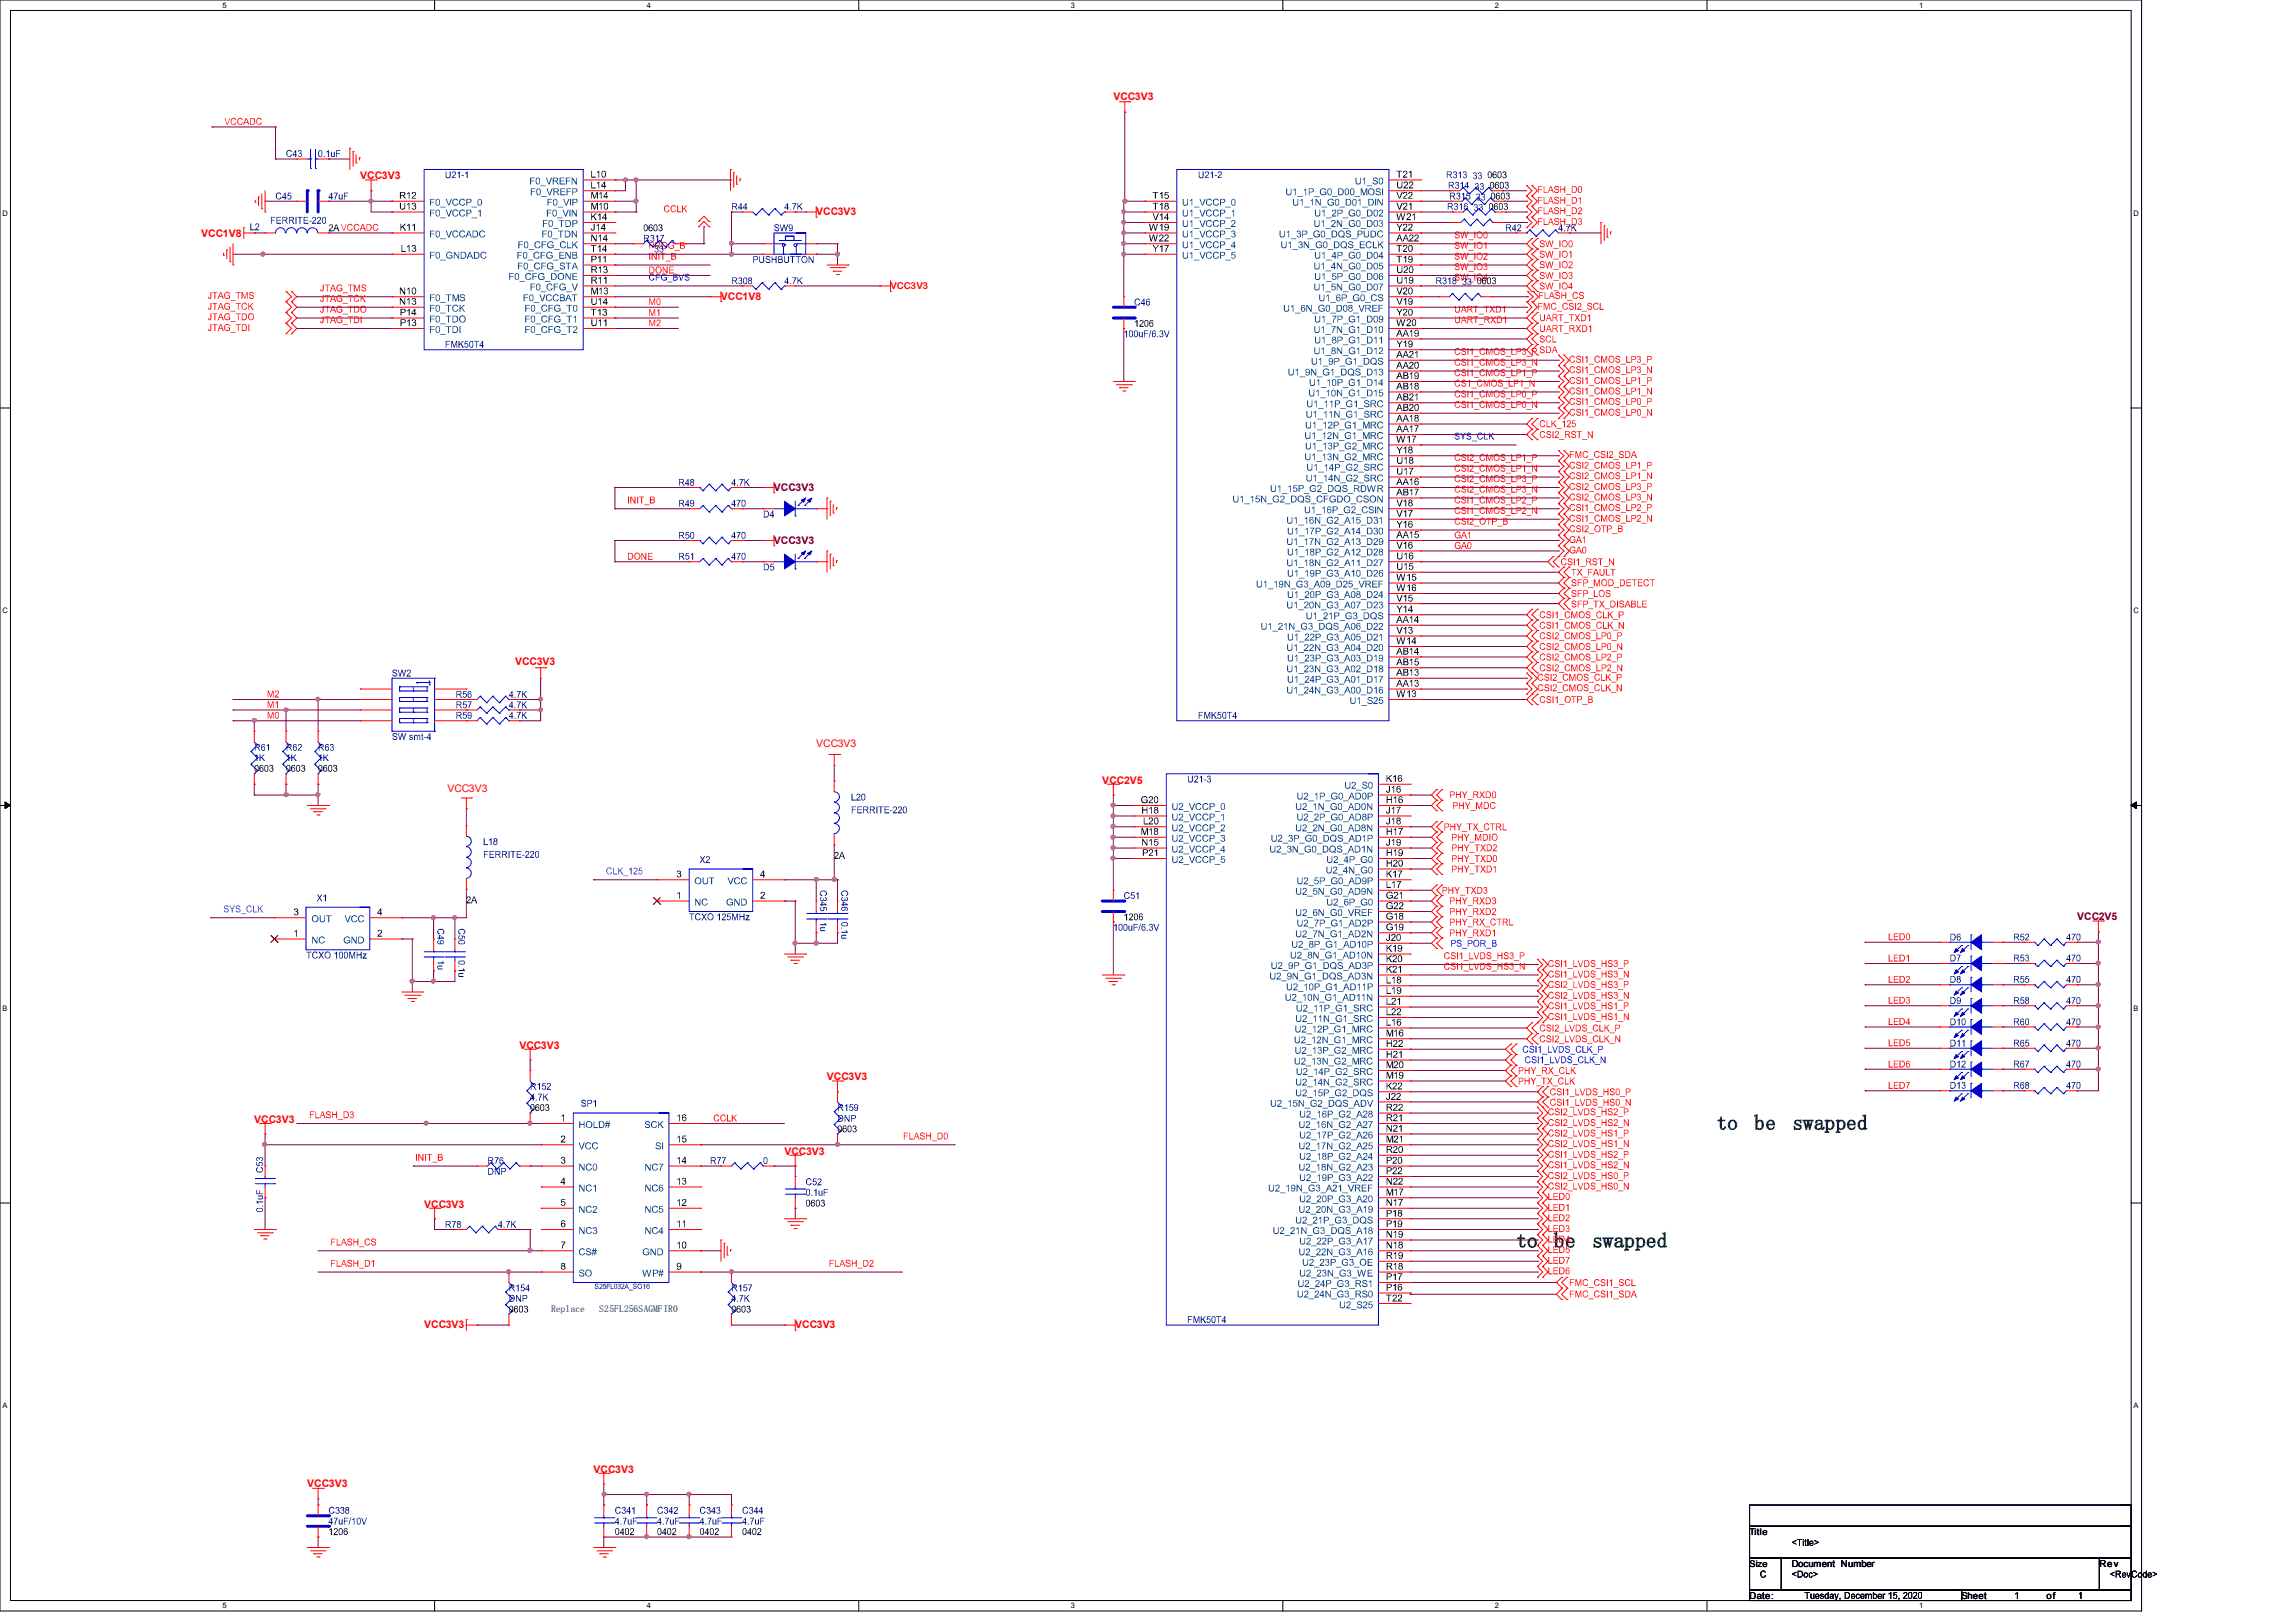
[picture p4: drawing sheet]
<svg xmlns="http://www.w3.org/2000/svg" width="297mm" height="210mm" viewBox="0 0 297 210" stroke-linecap="round" stroke-linejoin="round" font-family="sans-serif">
<defs><g id="words">
<g font-size="2.7" fill="#008000">
<text x="222" y="146.2">to</text>
<text x="226.9" y="146.2">be</text>
<text x="231.9" y="146.2">swapped</text>
<text x="196.1" y="161.4">to</text>
<text x="201" y="161.4">be</text>
<text x="206" y="161.4">swapped</text>
</g>
<g font-size="1.4" fill="#f00">
<text x="144" y="12.9">VCC3V3</text>
<text x="46.6" y="23.2">VCC3V3</text>
<text x="105.6" y="27.9">VCC3V3</text>
<text x="26" y="30.6">VCC1V8</text>
<text x="93.3" y="38.8">VCC1V8</text>
<text x="66.6" y="86">VCC3V3</text>
<text x="105.6" y="96.7">VCC3V3</text>
<text x="142.6" y="101.4">VCC2V5</text>
<text x="57.9" y="102.4">VCC3V3</text>
<text x="67.2" y="135.7">VCC3V3</text>
<text x="107" y="139.8">VCC3V3</text>
<text x="32.9" y="145.3">VCC3V3</text>
<text x="101.5" y="149.4">VCC3V3</text>
<text x="54.9" y="156.3">VCC3V3</text>
<text x="54.9" y="171.8">VCC3V3</text>
<text x="102.9" y="171.8">VCC3V3</text>
<text x="76.8" y="190.5">VCC3V3</text>
<text x="39.8" y="192.4">VCC3V3</text>
</g>
<g font-size="1.4" fill="#800000">
<text x="100.1" y="63.5">VCC3V3</text>
<text x="100.1" y="70.4">VCC3V3</text>
<text x="268.7" y="119.1">VCC2V5</text>
</g>
<text font-size="1.2" fill="#f00" x="115.2" y="37.3">VCC3V3</text>
<g font-size="1.2" fill="#004000">
<text x="71.3" y="169.7">Replace</text>
<text x="77.5" y="169.7">S25FL256SAGMFIR0</text>
</g>
<g font-size="1.2">
<text x="226.3" y="198.6">Title</text>
<text x="226.3" y="202.7">Size</text>
<text x="231.8" y="202.7">Document Number</text>
<text x="271.6" y="202.7">Rev</text>
<text x="226.3" y="206.9">Date:</text>
<text x="253.7" y="206.9">Sheet</text>
<text x="264.7" y="206.9">of</text>
</g>
<g font-size="1">
<text x="28.8" y="1">5</text>
<text x="83.7" y="1">4</text>
<text x="138.5" y="1">3</text>
<text x="193.4" y="1">2</text>
<text x="248.2" y="1">1</text>
<text x=".3" y="27.9">D</text>
<text x="276" y="27.9">D</text>
<text x=".3" y="79.4">C</text>
<text x="276" y="79.4">C</text>
<text x=".3" y="130.8">B</text>
<text x="276" y="130.8">B</text>
<text x=".3" y="182.2">A</text>
<text x="276" y="182.2">A</text>
<text x="28.8" y="208.1">5</text>
<text x="83.7" y="208.1">4</text>
<text x="138.5" y="208.1">3</text>
<text x="193.4" y="208.1">2</text>
<text x="248.2" y="208.1">1</text>
</g>
</g></defs>
<path d="M0 0h277v208.4h-277zM1.4 1.4h274.3v205.7h-274.3z" fill="none" stroke="#000" stroke-width=".13"/>
<g fill="#fff">
<path d="M28.8 .1h.5v1.1h-.5z"/>
<path d="M28.8 207.2h.5v1.1h-.5z"/>
</g>
<path d="M56.2 0v1.4M56.2 207.1v1.3" fill="none" stroke="#000" stroke-width=".13"/>
<g fill="#fff">
<path d="M83.7 .1h.5v1.1h-.5z"/>
<path d="M83.7 207.2h.5v1.1h-.5z"/>
</g>
<path d="M111.1 0v1.4M111.1 207.1v1.3" fill="none" stroke="#000" stroke-width=".13"/>
<g fill="#fff">
<path d="M138.5 .1h.5v1.1h-.5z"/>
<path d="M138.5 207.2h.5v1.1h-.5z"/>
</g>
<path d="M165.9 0v1.4M165.9 207.1v1.3" fill="none" stroke="#000" stroke-width=".13"/>
<g fill="#fff">
<path d="M193.4 .1h.5v1.1h-.5z"/>
<path d="M193.4 207.2h.5v1.1h-.5z"/>
</g>
<path d="M220.8 0v1.4M220.8 207.1v1.3" fill="none" stroke="#000" stroke-width=".13"/>
<g fill="#fff">
<path d="M248.2 .1h.6v1.1h-.6z"/>
<path d="M248.2 207.2h.6v1.1h-.6z"/>
<path d="M.3 27.1h.8v1.1h-.8z"/>
<path d="M276 27.1h.7v1.1h-.7z"/>
<path d="M.3 78.5h.8v1h-.8z"/>
<path d="M276 78.5h.7v1h-.7z"/>
</g>
<path d="M0 52.8h1.4M275.7 52.8h1.3" fill="none" stroke="#000" stroke-width=".13"/>
<g fill="#fff">
<path d="M.3 129.9h.7v1.1h-.7z"/>
<path d="M276 129.9h.6v1.1h-.6z"/>
</g>
<path d="M0 104.2h1.4M275.7 104.2h1.3" fill="none" stroke="#000" stroke-width=".13"/>
<path d="M.7 103.8l.7 .4-.7 .4zM275.7 104.2l.7-.4v.8z" fill="#000"/>
<g fill="#000">
<path d="M1.2 104.1h.2l-.1 .2-.1-.1zM1.1 104l.2 .1v.1l-.2-.1zM.9 104l.1-.1 .2 .2h-.1zM.9 103.9l.2 .1-.3-.1zM.7 103.8l.2 .1v.1l-.2-.1zM.6 103.8l.1-.1 .1 .2h-.1zM.6 103.7l.1 .1h-.1h.1v.2l-.1-.1zM.6 103.9h.1v.2h-.1zM.6 104l.1 .1v.1h-.1zM.6 104.1l.1 .1v.1h-.1zM.6 104.3h.1v.2l-.1-.1zM.6 104.4h.1v.2h-.1zM.6 104.5l.1 .1-.1-.1h.2l-.2 .1zM.7 104.5l.2-.1-.1 .2zM.8 104.4h.3l-.2 .1h-.1zM.9 104.4l.2-.1 .1 .1-.2 .1zM1.1 104.3l.1-.1 .1 .1-.2 .1zM1.1 104.3l.2-.2v.2l.1-.1-.2 .1z"/>
<path d="M275.6 104.1h.2v.1l-.1 .1zM275.7 104.1l.2-.1v.1l-.2 .1zM275.8 104h.3l-.2 .1zM276 103.9h.1h.1l-.2 .2-.1-.1zM276.1 103.9l.1-.1 .1 .1-.2 .1zM276.1 103.8h.3l-.1 .1zM276.3 103.7h.1v.3l-.1-.1v-.1h.1h-.1zM276.3 103.9h.1v.2h-.1zM276.3 104l.1 .1v.1h-.1zM276.3 104.1l.1 .1v.1h-.1zM276.3 104.3h.1v.2l-.1-.1zM276.3 104.4h.1v.2h-.1zM276.2 104.5h.2l-.1 .1 .1-.1v.1h-.2zM276.1 104.4l.2 .1-.1 .1-.1-.1zM275.9 104.4l.3 .1h-.1zM275.9 104.3l.2 .1-.1 .1-.2-.1zM275.7 104.2l.2 .1-.1 .1zM275.6 104.2l.2 .1-.2-.1z"/>
</g>
<g fill="#fff">
<path d="M.3 181.4h.7v1.1h-.7z"/>
<path d="M276 181.4h.6v1.1h-.6z"/>
</g>
<path d="M0 155.7h1.4M275.7 155.7h1.3" fill="none" stroke="#000" stroke-width=".13"/>
<path d="M79.5 37h16.5M96 37h.1" fill="none" stroke="#800040" stroke-width=".13"/>
<path d="M84.1 35.5l.3-.1 .3 .2-.2 .1a.27 .27 0 0 0-.4-.1 .27 .27 0 0 0 0 .4 .23 .23 0 0 0 .2 .2 .23 .23 0 0 0 .2-.2h.2a.41 .41 0 0 1-.6 .2 .41 .41 0 0 1-.1-.6zM84.8 35.4h.6v.1h-.5v.3h.4v.1h-.4v.4h-.1zM85.6 35.5a.37 .37 0 0 1 .4-.1 .37 .37 0 0 1 .3 .3l-.2-.1a.32 .32 0 0 0-.4 .1 .32 .32 0 0 0 0 .4 .32 .32 0 0 0 .4 0v-.2h-.2h.4v.3a.46 .46 0 0 1-.7 0 .46 .46 0 0 1 0-.7zM86.3 36.4h.7v.1h-.7zM87.1 35.4h.3a.21 .21 0 0 1 .2 .2 .21 .21 0 0 1-.1 .2 .27 .27 0 0 1 .2 .3 .27 .27 0 0 1-.3 .2h-.3zM87.2 35.5v.3l.3-.1v-.2zM87.2 35.9v.3l.3-.1a.14 .14 0 0 0 0-.2 .14 .14 0 0 0-.1 0zM87.8 35.4l.3 .8 .3-.8h.1l-.3 .9h-.1zM88.6 35.5a.34 .34 0 0 1 .4-.1 .34 .34 0 0 1 .2 .3h-.1a.19 .19 0 0 0-.2-.2 .19 .19 0 0 0-.2 .2 .32 .32 0 0 1 .4 .2 .32 .32 0 0 1-.1 .4l-.4-.1v-.2a.21 .21 0 0 0 .3 .2 .21 .21 0 0 0 .2-.2l-.1-.1a.33 .33 0 0 1-.4-.4z" fill="#00f"/>
<path d="M27.4 16.4h.1M27.4 16.4h8.2" fill="none" stroke="#800040" stroke-width=".13"/>
<path d="M29 15.3h.1l.3 .7 .3-.7h.1l-.3 .8h-.2zM30 15.4l.3-.1 .3 .2h-.2a.28 .28 0 0 0-.4-.1 .28 .28 0 0 0 0 .4 .24 .24 0 0 0 .2 .3 .24 .24 0 0 0 .2-.3l.2 .1a.41 .41 0 0 1-.6 .2 .41 .41 0 0 1-.1-.6zM30.8 15.4l.4-.1 .2 .2h-.1a.27 .27 0 0 0-.4-.1 .27 .27 0 0 0-.1 .4 .25 .25 0 0 0 .3 .3 .25 .25 0 0 0 .2-.3l.1 .1a.41 .41 0 0 1-.6 .2 .41 .41 0 0 1-.1-.6zM31.8 15.3h.1l.4 .8h-.2l-.1-.2h-.3l-.1 .2h-.1zM31.8 15.4l-.1 .4h.3zM32.3 15.3a.47 .47 0 0 1 .5 0 .47 .47 0 0 1 .2 .5l-.2 .3h-.5zM32.4 15.4v.6a.36 .36 0 0 0 .5-.3 .36 .36 0 0 0-.5-.3zM33.3 15.4l.3-.1 .3 .2h-.2a.28 .28 0 0 0-.4-.1 .28 .28 0 0 0 0 .4 .24 .24 0 0 0 .2 .3 .24 .24 0 0 0 .2-.3l.2 .1a.41 .41 0 0 1-.6 .2 .41 .41 0 0 1-.1-.6z" fill="#f00"/>
<path d="M32.9 30.1h.1M32.9 30.1h1.4M34.3 26h.1M34.3 26h4.1M42.5 30.1h8.2M50.7 30.1h.1" fill="none" stroke="#800040" stroke-width=".13"/>
<path d="M44.1 29h.1l.2 .8 .3-.8h.1l-.3 .8h-.1zM45 29.1l.4-.1 .2 .2-.1 .1a.28 .28 0 0 0-.4-.2 .28 .28 0 0 0-.1 .4 .24 .24 0 0 0 .3 .3 .24 .24 0 0 0 .2-.3l.1 .1a.41 .41 0 0 1-.6 .2 .41 .41 0 0 1 0-.6zM45.9 29.1l.4-.1 .2 .2-.1 .1a.27 .27 0 0 0-.4-.2 .27 .27 0 0 0-.1 .4 .25 .25 0 0 0 .2 .3 .25 .25 0 0 0 .3-.3l.1 .1a.41 .41 0 0 1-.6 .2 .41 .41 0 0 1-.1-.6zM46.9 29h.1l.3 .8h-.1l-.1-.2h-.4v.2h-.2zM46.9 29.1l-.1 .4h.3zM47.4 29a.47 .47 0 0 1 .5 0 .47 .47 0 0 1 .2 .5l-.2 .3h-.5zM47.5 29.1v.7a.36 .36 0 0 0 .5-.4 .36 .36 0 0 0-.5-.3zM48.3 29.1l.4-.1 .2 .2-.1 .1a.28 .28 0 0 0-.4-.2 .28 .28 0 0 0-.1 .4 .24 .24 0 0 0 .3 .3 .24 .24 0 0 0 .2-.3l.1 .1a.41 .41 0 0 1-.6 .2 .41 .41 0 0 1 0-.6z" fill="#f00"/>
<g fill="none" stroke="#800040" stroke-width=".13">
<path d="M35.6 16.4h.1M35.6 16.4v4.2M30.1 32.9h3.9M34 32.9h.1M35.6 20.6h.1M35.6 20.6h2.8M42.5 20.6h.1M42.5 26h.1M42.5 20.6h2.8M42.5 26h5.5M79.5 72.7h.1M79.5 72.7h9.7"/>
<path d="M96 72.7h.1M96 72.7h2.7"/>
</g>
<path d="M81.2 71.5h.3a.45 .45 0 0 1 .4 .5 .45 .45 0 0 1-.4 .4h-.3zM81.3 71.6v.7a.36 .36 0 0 0 .5-.3 .36 .36 0 0 0-.5-.4zM82.3 71.5a.44 .44 0 0 1 .5 .5 .44 .44 0 0 1-.6 .3l-.2-.3zM82.3 71.6a.36 .36 0 0 0-.1 .5 .36 .36 0 0 0 .3 .2 .36 .36 0 0 0 .2-.4 .36 .36 0 0 0-.4-.3zM83 71.5h.1l.4 .7v-.7h.1v.9h-.1l-.4-.7v.7h-.1zM83.8 71.5h.6v.1h-.5v.3h.5v.1h-.5v.3h.5v.1h-.6z" fill="#f00"/>
<path d="M38.4 41.1h12.3M50.7 41.1h.1M79.5 69.9h.1M79.5 69.9h9.7M96 69.9h.1M96 69.9h2.7" fill="none" stroke="#800040" stroke-width=".13"/>
<path d="M41.7 39.6h.2v.6a.24 .24 0 0 1-.2 .3 .24 .24 0 0 1-.3-.3h.1v.1a.14 .14 0 0 0 .2 0 .14 .14 0 0 0 0-.1zM42 39.6h.7v.1h-.3v.7h-.1v-.7h-.3zM43 39.6h.1l.4 .8h-.2l-.1-.2h-.3l-.1 .2h-.1zM43.1 39.7l-.2 .4h.3zM43.7 39.6a.38 .38 0 0 1 .6 .2h-.2a.32 .32 0 0 0-.4 0 .32 .32 0 0 0 0 .5 .32 .32 0 0 0 .5 0v-.2h-.3v-.1h.4v.3a.47 .47 0 0 1-.7 0 .47 .47 0 0 1 .1-.7zM44.3 40.6h.7v.1h-.7zM45 39.6h.7v.1h-.3v.7h-.1v-.7h-.3zM45.8 39.6h.3a.43 .43 0 0 1 .4 .4 .43 .43 0 0 1-.4 .4h-.3zM45.9 39.7v.6a.36 .36 0 0 0 .5-.3 .36 .36 0 0 0-.5-.3zM46.7 39.7a.43 .43 0 0 1 .7 .2 .43 .43 0 0 1-.5 .5l-.3-.3zM46.9 39.7a.36 .36 0 0 0-.2 .4 .36 .36 0 0 0 .4 .3 .36 .36 0 0 0 .2-.5 .36 .36 0 0 0-.4-.2z" fill="#f00"/>
<path d="M38.4 38.4h12.3M50.7 38.4h.1" fill="none" stroke="#800040" stroke-width=".13"/>
<path d="M41.7 36.8h.2v.6a.24 .24 0 0 1-.2 .3 .24 .24 0 0 1-.3-.2l.1-.1v.2a.14 .14 0 0 0 .2 0 .14 .14 0 0 0 0-.2zM42 36.8h.7v.1h-.3v.8h-.1v-.8h-.3zM43 36.8h.1l.4 .9h-.2l-.1-.3h-.3l-.1 .3h-.1zM43.1 36.9l-.2 .4h.3zM43.7 36.9a.38 .38 0 0 1 .6 .2l-.2-.1a.32 .32 0 0 0-.4 .1 .32 .32 0 0 0 0 .4 .32 .32 0 0 0 .5 0v-.2h-.3h.4v.3a.47 .47 0 0 1-.7 0 .47 .47 0 0 1 .1-.7zM44.3 37.8h.7v.1h-.7zM45 36.8h.7v.1h-.3v.8h-.1v-.8h-.3zM45.8 36.8h.1l.3 .8 .2-.8h.2v.9h-.1v-.7l-.3 .7h-.1l-.2-.7v.7h-.1zM46.8 36.9a.34 .34 0 0 1 .3-.1 .34 .34 0 0 1 .3 .3h-.2a.19 .19 0 0 0-.1-.2 .19 .19 0 0 0-.2 .2 .32 .32 0 0 1 .4 .2 .32 .32 0 0 1-.1 .4l-.4-.1-.1-.2h.1a.21 .21 0 0 0 .3 .2 .21 .21 0 0 0 .1-.2v-.1a.34 .34 0 0 1-.4-.4z" fill="#f00"/>
<path d="M38.4 39.8h12.3M50.7 39.8h.1" fill="none" stroke="#800040" stroke-width=".13"/>
<path d="M41.7 38.2h.2v.6a.24 .24 0 0 1-.2 .3 .24 .24 0 0 1-.3-.3h.1v.1a.14 .14 0 0 0 .2 0 .14 .14 0 0 0 0-.1zM42 38.2h.7v.1h-.3v.8h-.1v-.8h-.3zM43 38.2h.1l.4 .9h-.2l-.1-.3h-.3l-.1 .3h-.1zM43.1 38.3l-.2 .4h.3zM43.7 38.2a.38 .38 0 0 1 .6 .2h-.2a.32 .32 0 0 0-.4 0 .32 .32 0 0 0 0 .5 .32 .32 0 0 0 .5 0v-.2h-.3v-.1h.4v.3a.47 .47 0 0 1-.7 0 .47 .47 0 0 1 .1-.7zM44.3 39.2h.7v.1h-.7zM45 38.2h.7v.1h-.3v.8h-.1v-.8h-.3zM45.9 38.3l.4-.1 .2 .2h-.1a.28 .28 0 0 0-.4-.1 .28 .28 0 0 0-.1 .4 .24 .24 0 0 0 .2 .3 .24 .24 0 0 0 .3-.3l.1 .1a.41 .41 0 0 1-.6 .2 .41 .41 0 0 1-.1-.6zM46.7 38.2v.4l.5-.4h.1l-.4 .3 .4 .6h-.1l-.3-.5-.2 .1v.4z" fill="#f00"/>
<path d="M38.4 42.5h12.3M50.7 42.5h.1" fill="none" stroke="#800040" stroke-width=".13"/>
<path d="M41.7 40.9h.2v.6a.24 .24 0 0 1-.2 .3 .24 .24 0 0 1-.3-.2l.1-.1v.2a.14 .14 0 0 0 .2 0 .14 .14 0 0 0 0-.2zM42 40.9h.7v.1h-.3v.8h-.1v-.8h-.3zM43 40.9h.1l.4 .9h-.2l-.1-.3h-.3l-.1 .3h-.1zM43.1 41l-.2 .4h.3zM43.7 41a.38 .38 0 0 1 .6 .2l-.2-.1a.32 .32 0 0 0-.4 .1 .32 .32 0 0 0 0 .4 .32 .32 0 0 0 .5 0v-.2h-.3h.4v.3a.47 .47 0 0 1-.7 0 .47 .47 0 0 1 .1-.7zM44.3 42h.7h-.7zM45 40.9h.7v.1h-.3v.8h-.1v-.8h-.3zM45.8 40.9h.3a.45 .45 0 0 1 .4 .5 .45 .45 0 0 1-.4 .4h-.3zM45.9 41v.7a.36 .36 0 0 0 .5-.3 .36 .36 0 0 0-.5-.4zM46.7 40.9h.1v.9h-.1z" fill="#f00"/>
<path d="M102.9 27.4h.1M102.9 27.4h1.3M79.5 65.8h.1M79.5 65.8h9.7" fill="none" stroke="#800040" stroke-width=".13"/>
<path d="M81.2 64.3h.2v.9h-.2zM81.5 64.3h.2l.4 .6v-.6h.1v.9h-.1l-.4-.8v.8h-.2zM82.4 64.3h.1v.9h-.1zM82.7 64.3h.6h-.2v.9h-.2v-.9h-.2zM83.4 65.3h.6v.1h-.6zM84.1 64.3h.3a.2 .2 0 0 1 .3 .1 .2 .2 0 0 1-.2 .2 .26 .26 0 0 1 .2 .4 .26 .26 0 0 1-.3 .2h-.3zM84.2 64.3v.3h.3a.15 .15 0 0 0 .1-.2 .15 .15 0 0 0-.2-.1zM84.2 64.7v.3l.4-.1a.14 .14 0 0 0 0-.1 .14 .14 0 0 0-.2-.1z" fill="#f00"/>
<path d="M79.5 35.6h.1M79.5 35.6h12.4M94.6 27.4h.1M94.6 27.4h1.4M79.5 63.1h.1M79.5 63.1v2.7M79.5 63.1h9.7M96 65.8h.1M96 63.1h.1M96 65.8h2.7M96 63.1h2.7" fill="none" stroke="#800040" stroke-width=".13"/>
<path d="M84 34.5h.2a.45 .45 0 0 1 .5 .4 .45 .45 0 0 1-.4 .5h-.3zM84.1 34.6v.7a.36 .36 0 0 0 .5-.4 .36 .36 0 0 0-.5-.3zM84.9 34.6a.42 .42 0 0 1 .6 .1 .42 .42 0 0 1-.1 .6 .42 .42 0 0 1-.6-.1v-.3zM85.1 34.6a.36 .36 0 0 0-.2 .4 .36 .36 0 0 0 .4 .3 .36 .36 0 0 0 .2-.5 .36 .36 0 0 0-.4-.2zM85.7 34.5h.1l.4 .7v-.7h.2v.9h-.2l-.4-.7v.7h-.1zM86.6 34.5h.6v.1h-.5v.3h.4v.1h-.4v.3h.5v.1h-.6z" fill="#f00"/>
<path d="M69.9 90.5h.1M69.9 87.8v2.7" fill="none" stroke="#800040" stroke-width=".13"/>
<circle cx="69.9" cy="90.5" r=".25" fill="#f0f"/>
<path d="M70.1 90.3v.3l-.2 .1-.2-.1v-.1v-.2l.2-.1 .2 .1v.2" fill="none" stroke="#f0f" stroke-width=".13"/>
<path d="M67.2 93.3h.1M67.2 90.5h.1M67.2 91.9h.1M67.2 90.5h2.7M67.2 91.9h2.7M69.9 90.5h.1M69.9 91.9h.1M69.9 90.5v2.8h-2.7" fill="none" stroke="#800040" stroke-width=".13"/>
<path d="M69.7 91.7l.2-.1 .2 .1v.3l-.2 .1-.2-.1z" fill-rule="evenodd" fill="#f0f"/>
<path d="M70.1 91.7v.3l-.2 .1-.2-.1v-.1v-.2l.2-.1 .2 .1v.2" fill="none" stroke="#f0f" stroke-width=".13"/>
<path d="M30.1 91.9h.1M30.1 91.9h6.9" fill="none" stroke="#800040" stroke-width=".13"/>
<path d="M34.6 90.7h.2l.2 .8 .3-.8h.1v.9h-.1v-.8l-.2 .8h-.1l-.3-.8v.8h-.1zM35.8 90.8l.1-.1v.9h-.1v-.7l-.2 .1z" fill="#f00"/>
<path d="M30.1 90.5h.1M30.1 90.5h11" fill="none" stroke="#800040" stroke-width=".13"/>
<path d="M34.6 89.4h.2l.2 .7 .3-.7h.1v.9h-.1v-.8l-.2 .8h-.1l-.3-.8v.8h-.1zM35.6 89.4a.27 .27 0 0 1 .5 .1 .27 .27 0 0 1-.2 .4l-.2 .2h.4v.2h-.6l.1-.3a.46 .46 0 0 0 .3-.5h-.1l-.2 .1z" fill="#f00"/>
<path d="M30.1 93.3h.1M30.1 93.3h16.5M32.9 93.3h.1M32.9 93.3v1.3" fill="none" stroke="#800040" stroke-width=".13"/>
<circle cx="32.9" cy="93.2" r=".26" fill="#f0f"/>
<path d="M33.1 93v.4l-.2 .1a.26 .26 0 0 1-.3-.3 .26 .26 0 0 1 .3-.2 .26 .26 0 0 1 .2 .2" fill="none" stroke="#f0f" stroke-width=".13"/>
<path d="M34.6 92.1h.2l.2 .8 .3-.8h.1v.9h-.1v-.8l-.2 .8h-.1l-.3-.8v.8h-.1zM35.7 92.2a.28 .28 0 0 1 .3 0 .28 .28 0 0 1 .1 .3 .29 .29 0 0 1-.1 .4 .29 .29 0 0 1-.4 0v-.6zM35.7 92.2l-.1 .3 .2 .4a.37 .37 0 0 0 .2-.3 .37 .37 0 0 0-.2-.4z" fill="#f00"/>
<path d="M37 91.9h.1M37 91.9v2.7M37 91.9h9.6" fill="none" stroke="#800040" stroke-width=".13"/>
<circle cx="37" cy="91.9" r=".26" fill="#f0f"/>
<path d="M37.3 91.7l-.1 .3-.2 .1a.26 .26 0 0 1-.3-.2 .26 .26 0 0 1 .3-.3 .26 .26 0 0 1 .3 .3" fill="none" stroke="#f0f" stroke-width=".13"/>
<path d="M41.1 90.5h.1M41.1 90.5v4.1M41.1 90.5h5.5" fill="none" stroke="#800040" stroke-width=".13"/>
<circle cx="41.1" cy="90.5" r=".26" fill="#f0f"/>
<path d="M41.4 90.3l-.1 .3-.2 .1a.25 .25 0 0 1-.2-.2 .25 .25 0 0 1 .2-.3l.2 .1 .1 .2" fill="none" stroke="#f0f" stroke-width=".13"/>
<path d="M32.9 102.9h.1M32.9 102.9h4.1" fill="none" stroke="#800040" stroke-width=".13"/>
<circle cx="37" cy="102.8" r=".26" fill="#f0f"/>
<path d="M37.3 102.7l-.1 .3-.2 .1a.26 .26 0 0 1-.3-.3 .26 .26 0 0 1 .3-.2 .26 .26 0 0 1 .3 .2" fill="none" stroke="#f0f" stroke-width=".13"/>
<path d="M37 101.5h.1M37 102.9h.1M37 101.5v1.4M41.1 101.5h.1M41.1 101.5v1.4h-4.1" fill="none" stroke="#800040" stroke-width=".13"/>
<circle cx="41.1" cy="102.8" r=".26" fill="#f0f"/>
<path d="M41.4 102.7l-.1 .3-.2 .1a.26 .26 0 0 1-.3-.3 .26 .26 0 0 1 .3-.2 .26 .26 0 0 1 .3 .2" fill="none" stroke="#f0f" stroke-width=".13"/>
<path d="M183.8 76.8h17.8M183.8 78.1h17.8M183.8 71.3h17.8M201.6 76.8h.1M201.6 78.1h.1M201.6 71.3h.1M32.9 101.5h.1M32.9 101.5v1.4M41.1 102.9h.1M41.1 102.9v1.3" fill="none" stroke="#800040" stroke-width=".13"/>
<path d="M188.3 70.3a.37 .37 0 0 1 .4-.2 .37 .37 0 0 1 .2 .3l-.1-.1a.32 .32 0 0 0-.5 .1 .32 .32 0 0 0 .1 .4 .32 .32 0 0 0 .4 0v-.1h-.2v-.1h.3v.3a.46 .46 0 0 1-.6 0 .46 .46 0 0 1 0-.6zM189.3 70.1h.1l.4 .9h-.1l-.2-.3h-.3l-.1 .3h-.1zM189.4 70.2l-.2 .5h.3zM189.9 70.2a.29 .29 0 0 1 .4 0 .29 .29 0 0 1 0 .4 .31 .31 0 0 1 0 .4 .31 .31 0 0 1-.4 0l-.1-.4zM189.9 70.3v.5l.1 .1a.37 .37 0 0 0 .3-.3 .37 .37 0 0 0-.2-.4z" fill="#f00"/>
<path d="M183.8 54.9h13.7M183.8 41.1h13.7M197.5 54.9h.1M197.5 41.1h.1" fill="none" stroke="#800040" stroke-width=".13"/>
<path d="M188.2 39.6h.1v.5a.22 .22 0 0 0 .2 .3 .22 .22 0 0 0 .2-.3v-.5h.1v.5a.32 .32 0 0 1-.3 .4 .32 .32 0 0 1-.3-.4zM189.3 39.6h.1l.3 .8h-.1l-.1-.2h-.4v.2h-.1zM189.3 39.7l-.1 .4h.3zM189.8 39.6h.4a.24 .24 0 0 1 .3 .2 .24 .24 0 0 1-.3 .2l.3 .4h-.1l-.3-.4h-.2v.4h-.1zM189.9 39.7v.3h.3a.15 .15 0 0 0 .2-.2 .15 .15 0 0 0-.1-.1zM190.6 39.6h.6v.1h-.2v.7h-.2v-.7h-.2zM191.3 40.6h.6v.1h-.6zM191.9 39.6h.7v.1h-.3v.7h-.1v-.7h-.3zM192.7 39.6h.1l.2 .3 .3-.3h.1l-.3 .4 .3 .4h-.1l-.3-.3-.2 .3h-.1l.3-.4zM193.5 39.6h.3a.42 .42 0 0 1 .4 .4 .42 .42 0 0 1-.4 .4h-.3zM193.6 39.7v.6a.36 .36 0 0 0 .5-.3 .36 .36 0 0 0-.5-.3zM194.4 39.8l.3-.2v.8h-.1v-.6l-.2 .1z" fill="#f00"/>
<path d="M183.8 42.5h13.7M197.5 42.5h.1" fill="none" stroke="#800040" stroke-width=".13"/>
<path d="M188.2 40.9h.1v.5a.22 .22 0 0 0 .2 .3 .22 .22 0 0 0 .2-.3v-.5h.1v.5a.32 .32 0 0 1-.3 .4 .32 .32 0 0 1-.3-.4zM189.3 40.9h.1l.3 .9h-.1l-.1-.3h-.4v.3h-.1zM189.3 41l-.1 .4h.3zM189.8 40.9h.4a.24 .24 0 0 1 .3 .2 .24 .24 0 0 1-.3 .3l.3 .4h-.1l-.3-.4h-.2v.4h-.1zM189.9 41v.3h.3a.15 .15 0 0 0 .2-.1 .15 .15 0 0 0-.1-.2zM190.6 40.9h.6v.1h-.2v.8h-.2v-.8h-.2zM191.3 42h.6h-.6zM192 40.9h.4a.24 .24 0 0 1 .3 .2 .24 .24 0 0 1-.3 .3l.3 .4h-.1l-.3-.4h-.2v.4h-.1zM192.1 41v.3h.3a.15 .15 0 0 0 .2-.1 .15 .15 0 0 0-.1-.2zM192.8 40.9h.2l.2 .4 .2-.4h.1l-.3 .5 .3 .4h-.1l-.2-.4-.3 .4h-.1l.3-.4zM193.6 40.9h.3a.45 .45 0 0 1 .4 .5 .45 .45 0 0 1-.4 .4h-.3zM193.7 41v.7a.36 .36 0 0 0 .5-.3 .36 .36 0 0 0-.5-.4zM194.5 41.1l.3-.2v.9h-.1v-.7l-.2 .1z" fill="#f00"/>
<path d="M145.4 27.4h.1M145.4 28.8h.1M145.4 30.1h.1M145.4 27.4h2.7M145.4 28.8h2.7M145.4 30.1h2.7" fill="none" stroke="#800040" stroke-width=".13"/>
<path d="M145.2 30l.1-.1 .2 .1v.3l-.2 .1-.1-.1z" fill-rule="evenodd" fill="#f0f"/>
<path d="M145.6 30l-.1 .3-.2 .1-.1-.1-.1-.2 .1-.1 .1-.1 .2 .1 .1 .1" fill="none" stroke="#f0f" stroke-width=".13"/>
<path d="M145.4 31.5h.1M145.4 31.5h2.7" fill="none" stroke="#800040" stroke-width=".13"/>
<path d="M145.2 31.3l.1-.1 .2 .2v.3l-.2 .1-.1-.1z" fill-rule="evenodd" fill="#f0f"/>
<path d="M145.6 31.3l-.1 .4h-.2h-.1l-.1-.2 .1-.2 .1-.1 .2 .2 .1 .1" fill="none" stroke="#f0f" stroke-width=".13"/>
<path d="M145.4 32.9h.1M145.4 32.9h2.7" fill="none" stroke="#800040" stroke-width=".13"/>
<path d="M145.2 32.7l.1-.1 .2 .2v.3h-.2h-.1z" fill-rule="evenodd" fill="#f0f"/>
<path d="M145.6 32.7l-.1 .4h-.2h-.1l-.1-.2 .1-.2 .1-.1 .2 .2 .1 .1" fill="none" stroke="#f0f" stroke-width=".13"/>
<path d="M145.4 26h.1M145.4 26v1.4" fill="none" stroke="#800040" stroke-width=".13"/>
<path d="M145.2 27.2l.1-.1 .2 .1v.4h-.2h-.1z" fill-rule="evenodd" fill="#f0f"/>
<path d="M145.6 27.2l-.1 .4h-.2h-.1l-.1-.2 .1-.2 .1-.1 .2 .1 .1 .2" fill="none" stroke="#f0f" stroke-width=".13"/>
<path d="M145.4 27.4h.1M145.4 32.9h.1M145.4 28.8h.1M145.4 27.4v2.7M145.4 32.9v5.5M145.4 42.5h.1M145.4 42.5v6.9" fill="none" stroke="#800040" stroke-width=".13"/>
<circle cx="145.3" cy="28.7" r=".25" fill="#f0f"/>
<path d="M145.6 28.6l-.1 .3-.2 .1-.1-.1-.1-.2 .1-.1 .1-.1 .2 .1 .1 .1" fill="none" stroke="#f0f" stroke-width=".13"/>
<path d="M145.4 30.1h.1M145.4 31.5h.1M145.4 30.1v2.8M145.4 26h.1M145.5 26h.1" fill="none" stroke="#800040" stroke-width=".13"/>
<circle cx="145.5" cy="26" r=".26" fill="#f0f"/>
<path d="M145.8 25.9l-.1 .3-.2 .1a.26 .26 0 0 1-.3-.3 .26 .26 0 0 1 .3-.2 .26 .26 0 0 1 .3 .2" fill="none" stroke="#f0f" stroke-width=".13"/>
<path d="M183.8 37h.1M183.8 37h13.7" fill="none" stroke="#800040" stroke-width=".13"/>
<path d="M188.2 35.5a.34 .34 0 0 1 .4-.1 .34 .34 0 0 1 .2 .3h-.1a.19 .19 0 0 0-.2-.2 .19 .19 0 0 0-.2 .2 .32 .32 0 0 1 .5 .2 .32 .32 0 0 1-.2 .4l-.4-.1v-.2l.3 .2a.15 .15 0 0 0 .2-.1 .15 .15 0 0 0-.1-.2 .31 .31 0 0 1-.4-.4zM188.9 35.4h.1l.1 .8 .3-.8h.1l.2 .8 .1-.8h.1l-.2 .9h-.1l-.2-.8-.2 .8h-.1zM189.9 36.4h.7v.1h-.7zM190.7 35.4h.1v.9h-.1zM191.1 35.5a.43 .43 0 0 1 .7 .3 .43 .43 0 0 1-.5 .5l-.3-.3zM191.1 35.9a.32 .32 0 0 0 .6 0 .32 .32 0 0 0-.6 0zM192.2 35.4h.1v.6h.1l-.1 .3h-.1v-.2h-.3zM192.2 35.6l-.3 .4h.3z" fill="#f00"/>
<path d="M58.8 118.7h.1M58.8 118.7v2.8" fill="none" stroke="#800040" stroke-width=".13"/>
<circle cx="58.8" cy="118.7" r=".26" fill="#f0f"/>
<path d="M59.1 118.6l-.1 .3-.2 .1a.26 .26 0 0 1-.3-.3 .26 .26 0 0 1 .3-.2 .26 .26 0 0 1 .3 .2" fill="none" stroke="#f0f" stroke-width=".13"/>
<path d="M52 121.5h.1M52 121.5h1.3M53.3 127h.1M53.3 127v1.4M53.3 127h2.8" fill="none" stroke="#800040" stroke-width=".13"/>
<circle cx="56" cy="127" r=".26" fill="#f0f"/>
<path d="M56.3 126.8l-.1 .3-.2 .1a.26 .26 0 0 1-.2-.2 .26 .26 0 0 1 .2-.3 .26 .26 0 0 1 .3 .3" fill="none" stroke="#f0f" stroke-width=".13"/>
<path d="M52 118.7h.1M52 118.7h4.1M56.1 125.6h.1M56.1 127h.1M56.1 125.6v1.4M58.8 125.6h.1M58.8 125.6v1.4h-2.7" fill="none" stroke="#800040" stroke-width=".13"/>
<circle cx="56" cy="118.7" r=".26" fill="#f0f"/>
<path d="M56.3 118.6l-.1 .3-.2 .1a.26 .26 0 0 1-.2-.3 .26 .26 0 0 1 .2-.2 .26 .26 0 0 1 .3 .2" fill="none" stroke="#f0f" stroke-width=".13"/>
<path d="M56.1 118.7h.1M56.1 118.7h2.7M53.3 121.5h.1M53.3 121.5v5.5" fill="none" stroke="#800040" stroke-width=".13"/>
<circle cx="53.3" cy="127" r=".26" fill="#f0f"/>
<path d="M53.6 126.8l-.1 .3-.2 .1a.26 .26 0 0 1-.3-.2 .26 .26 0 0 1 .3-.3 .26 .26 0 0 1 .3 .3" fill="none" stroke="#f0f" stroke-width=".13"/>
<path d="M56.1 118.7h.1M56.1 118.7v2.8M182.4 124.8h16.5M198.9 124.8h.1" fill="none" stroke="#800040" stroke-width=".13"/>
<path d="M186.9 123.3l.4-.1 .2 .2-.1 .1a.27 .27 0 0 0-.4-.1 .27 .27 0 0 0-.1 .4 .23 .23 0 0 0 .3 .2 .23 .23 0 0 0 .2-.2h.1a.41 .41 0 0 1-.6 .2 .41 .41 0 0 1 0-.6zM187.7 123.3a.34 .34 0 0 1 .4-.1 .34 .34 0 0 1 .2 .3h-.1a.19 .19 0 0 0-.2-.2 .19 .19 0 0 0-.2 .2 .35 .35 0 0 1 .4 .2 .35 .35 0 0 1 0 .4 .35 .35 0 0 1-.5-.3 .21 .21 0 0 0 .3 .2 .21 .21 0 0 0 .2-.2l-.1-.1a.34 .34 0 0 1-.4-.4zM188.5 123.2h.1v.9h-.1zM188.8 123.4l.3-.2v.9h-.1v-.7l-.1 .1zM189.3 124.2h.7v.1h-.7zM190.1 123.2h.1v.8h.4v.1h-.5zM190.6 123.2h.1l.3 .8 .3-.8-.2 .9h-.2zM191.5 123.2h.2a.45 .45 0 0 1 .5 .5 .45 .45 0 0 1-.4 .4h-.3zM191.6 123.3v.7a.36 .36 0 0 0 .4-.3 .36 .36 0 0 0-.4-.4zM192.3 123.3a.34 .34 0 0 1 .4-.1 .34 .34 0 0 1 .2 .3h-.1a.19 .19 0 0 0-.2-.2 .19 .19 0 0 0-.2 .2 .35 .35 0 0 1 .4 .2 .35 .35 0 0 1 0 .4 .35 .35 0 0 1-.5-.3h.1a.21 .21 0 0 0 .2 .2 .21 .21 0 0 0 .2-.2l-.1-.1a.34 .34 0 0 1-.4-.4zM193 124.2h.6v.1h-.6zM193.7 123.2h.1v.4h.4v-.4h.2v.9h-.2v-.4h-.4v.4h-.1zM194.6 123.3a.3 .3 0 0 1 .3-.1 .3 .3 0 0 1 .2 .3h-.1a.19 .19 0 0 0-.2-.2 .19 .19 0 0 0-.1 .2 .32 .32 0 0 1 .4 .2 .32 .32 0 0 1-.2 .4h-.3l-.1-.3 .3 .2a.16 .16 0 0 0 .2-.1 .16 .16 0 0 0-.1-.2 .3 .3 0 0 1-.3-.1 .3 .3 0 0 1 0-.3zM195.4 123.3a.23 .23 0 0 1 .3 0 .23 .23 0 0 1 0 .3 .27 .27 0 0 1 0 .5 .27 .27 0 0 1-.4-.2h.1a.18 .18 0 0 0 .3 .1 .18 .18 0 0 0-.1-.3h-.1v-.1a.14 .14 0 0 0 .2-.1 .14 .14 0 0 0-.1-.2 .14 .14 0 0 0-.2 .1v.1l-.1-.1zM195.8 124.2h.7v.1h-.7zM196.6 123.2h.3a.25 .25 0 0 1 .3 .2 .25 .25 0 0 1-.1 .3h-.4v.4h-.1zM196.7 123.3v.4h.2a.18 .18 0 0 0 .2-.2 .18 .18 0 0 0-.1-.2z" fill="#f00"/>
<g fill="none" stroke="#800040" stroke-width=".13">
<path d="M183.8 31.5h.1M183.8 31.5h13.7M182.4 107h.1M182.4 102.9h.1M182.4 108.3h.1M182.4 104.2h.1M182.4 112.4h.1M182.4 111.1h.1M182.4 109.7h.1M182.4 119.3h.1M182.4 117.9h.1M182.4 116.6h.1"/>
<path d="M182.4 115.2h.1M182.4 107h2.8M182.4 102.9h2.8M182.4 108.3h2.8M182.4 104.2h2.8M182.4 112.4h2.8M182.4 111.1h2.8M182.4 109.7h2.8M182.4 119.3h2.8M182.4 117.9h2.8M182.4 116.6h2.8M182.4 115.2h2.8"/>
<path d="M182.4 135.8h.1M182.4 122h.1M182.4 120.7h.1M182.4 127.6h16.5M182.4 130.3h16.5M182.4 135.8h12.3M182.4 122h2.8M182.4 120.7h2.8M198.9 127.6h.1M198.9 130.3h.1M268.7 121.9h.1M271.4 120.6h.1"/>
<path d="M271.4 120.6v1.3h-2.7M182.4 141.3h16.5M182.4 146.7h16.5M198.9 141.3h.1M198.9 146.7h.1"/>
</g>
<path d="M188.2 30.1a.34 .34 0 0 1 .4-.2 .34 .34 0 0 1 .2 .3h-.1a.19 .19 0 0 0-.2-.1 .19 .19 0 0 0-.2 .1v.1a.32 .32 0 0 1 .5 .1 .32 .32 0 0 1-.2 .5l-.4-.1v-.2l.3 .1a.15 .15 0 0 0 .2-.1 .15 .15 0 0 0-.1-.1 .31 .31 0 0 1-.4-.4zM188.9 30h.1l.1 .7 .3-.7h.1l.2 .7 .1-.7h.1l-.2 .8h-.1l-.2-.7-.2 .7h-.1zM189.9 31h.7v.1h-.7zM190.7 30h.1v.8h-.1zM191.1 30.1a.43 .43 0 0 1 .7 .2 .43 .43 0 0 1-.5 .5l-.3-.3zM191.1 30.4a.32 .32 0 0 0 .6 0 .32 .32 0 0 0-.6 0zM192 30a.28 .28 0 0 1 .4 .1 .28 .28 0 0 1 0 .3 .29 .29 0 0 1 0 .4 .29 .29 0 0 1-.4 0l-.1-.7zM192 30.1v.3l.1 .3a.37 .37 0 0 0 .3-.3 .37 .37 0 0 0-.2-.3z" fill="#f00"/>
<path d="M241.3 121.9h.1M241.3 121.9h9.6" fill="none" stroke="#800040" stroke-width=".13"/>
<path d="M244.3 120.8h.1v.7h.5v.2h-.6zM245 120.8h.6v.1h-.5v.3h.4h-.4v.3h.5v.2h-.6zM245.7 120.8h.3a.45 .45 0 0 1 .4 .4 .45 .45 0 0 1-.4 .5h-.3zM245.8 120.9v.6a.36 .36 0 0 0 .5-.3 .36 .36 0 0 0-.5-.3zM246.6 120.8a.29 .29 0 0 1 .4 0 .29 .29 0 0 1 .1 .4 .29 .29 0 0 1-.1 .4 .29 .29 0 0 1-.4 0l-.1-.4zM246.7 120.9l-.1 .5 .1 .2a.37 .37 0 0 0 .3-.4 .37 .37 0 0 0-.2-.3z" fill="#f00"/>
<path d="M241.3 124.7h.1M241.3 124.7h9.6" fill="none" stroke="#800040" stroke-width=".13"/>
<path d="M244.3 123.5h.1v.8h.5v.1h-.6zM245 123.5h.6v.1h-.5v.3h.4v.1h-.4v.3h.5v.1h-.6zM245.7 123.5h.3a.45 .45 0 0 1 .4 .5 .45 .45 0 0 1-.4 .4h-.3zM245.8 123.6v.7a.36 .36 0 0 0 .5-.3 .36 .36 0 0 0-.5-.4zM246.6 123.7l.3-.2v.9h-.1v-.7l-.1 .1z" fill="#f00"/>
<path d="M241.3 127.4h.1M241.3 127.4h9.6M259.1 124.7h.1M259.1 121.9h.1M259.1 124.7h2.7M259.1 121.9h2.7" fill="none" stroke="#800040" stroke-width=".13"/>
<path d="M244.3 126.3h.1v.7h.5v.2h-.6zM245 126.3h.6v.1h-.5v.3h.4h-.4v.3h.5v.2h-.6zM245.7 126.3h.3a.45 .45 0 0 1 .4 .4 .45 .45 0 0 1-.4 .5h-.3zM245.8 126.4v.6a.36 .36 0 0 0 .5-.3 .36 .36 0 0 0-.5-.3zM246.6 126.3a.29 .29 0 0 1 .5 .2 .29 .29 0 0 1-.3 .4l-.1 .1h.4v.2h-.6l.1-.2a.46 .46 0 0 0 .3-.6h-.2l-.2 .1z" fill="#f00"/>
<path d="M183.8 30.1h.1M183.8 30.1h12.3M182.4 126.2h16.5M198.9 126.2h.1M259.1 127.4h.1M259.1 127.4h2.7" fill="none" stroke="#800040" stroke-width=".13"/>
<path d="M186.9 124.7l.4-.1 .2 .2h-.1a.27 .27 0 0 0-.4-.1 .27 .27 0 0 0-.1 .4 .23 .23 0 0 0 .3 .3 .23 .23 0 0 0 .2-.3l.1 .1a.39 .39 0 0 1-.5 .2 .39 .39 0 0 1-.2-.5zM187.7 124.7a.34 .34 0 0 1 .4-.1 .34 .34 0 0 1 .2 .2h-.1a.19 .19 0 0 0-.2-.1 .19 .19 0 0 0-.2 .1v.1a.35 .35 0 0 1 .4 .1 .35 .35 0 0 1 0 .4 .35 .35 0 0 1-.5-.2 .21 .21 0 0 0 .3 .2 .21 .21 0 0 0 .2-.3h-.1a.34 .34 0 0 1-.4-.4zM188.5 124.6h.1v.9h-.1zM188.8 124.8l.3-.2v.9h-.1v-.7l-.1 .1zM189.3 125.6h.7v.1h-.7zM190.1 124.6h.1v.7h.4v.2h-.5zM190.6 124.6h.1l.3 .7 .3-.7-.2 .9h-.2zM191.5 124.6h.2a.45 .45 0 0 1 .5 .4 .45 .45 0 0 1-.4 .5h-.3zM191.6 124.7v.6a.36 .36 0 0 0 .4-.3 .36 .36 0 0 0-.4-.3zM192.3 124.7a.34 .34 0 0 1 .4-.1 .34 .34 0 0 1 .2 .2h-.1a.19 .19 0 0 0-.2-.1 .19 .19 0 0 0-.2 .1v.1a.35 .35 0 0 1 .4 .1 .35 .35 0 0 1 0 .4 .35 .35 0 0 1-.5-.2h.1a.21 .21 0 0 0 .2 .2 .21 .21 0 0 0 .2-.3h-.1a.34 .34 0 0 1-.4-.4zM193 125.6h.6v.1h-.6zM193.7 124.6h.1v.3h.4v-.3h.2v.9h-.2v-.4h-.4v.4h-.1zM194.6 124.7a.3 .3 0 0 1 .3-.1 .3 .3 0 0 1 .2 .2h-.1a.19 .19 0 0 0-.2-.1 .19 .19 0 0 0-.1 .1v.1a.32 .32 0 0 1 .4 .2 .32 .32 0 0 1-.2 .4l-.3-.1-.1-.2 .3 .1a.16 .16 0 0 0 .2 0 .16 .16 0 0 0-.1-.2 .3 .3 0 0 1-.3-.1 .3 .3 0 0 1 0-.3zM195.4 124.6a.23 .23 0 0 1 .3 0 .23 .23 0 0 1 0 .4 .27 .27 0 0 1 0 .4 .27 .27 0 0 1-.4-.2h.1a.18 .18 0 0 0 .3 .1 .18 .18 0 0 0-.1-.3l-.1 .1v-.2a.14 .14 0 0 0 .2-.1 .14 .14 0 0 0-.1-.1 .14 .14 0 0 0-.2 0v.1h-.1zM195.8 125.6h.7v.1h-.7zM196.6 124.6h.1l.4 .7v-.7h.1v.9h-.1l-.4-.7v.7h-.1z" fill="#f00"/>
<path d="M182.4 128.9h16.5M182.4 131.7h16.5M198.9 128.9h.1M198.9 131.7h.1M241.3 130.1h.1M241.3 130.1h9.6M182.4 142.6h16.5M198.9 142.6h.1" fill="none" stroke="#800040" stroke-width=".13"/>
<path d="M244.3 129h.1v.8h.5v.1h-.6zM245 129h.6v.1h-.5v.3h.4v.1h-.4v.3h.5v.1h-.6zM245.7 129h.3a.45 .45 0 0 1 .4 .4 .45 .45 0 0 1-.4 .5h-.3zM245.8 129.1v.7a.36 .36 0 0 0 .5-.4 .36 .36 0 0 0-.5-.3zM246.6 129a.23 .23 0 0 1 .4 0 .23 .23 0 0 1-.1 .4 .27 .27 0 0 1 .1 .4 .27 .27 0 0 1-.5-.2l.2 .2a.18 .18 0 0 0 .3-.2 .18 .18 0 0 0-.2-.2l-.1 .1 .1-.2a.14 .14 0 0 0 .1-.1 .14 .14 0 0 0-.1-.1 .14 .14 0 0 0-.1 0l-.2 .1z" fill="#f00"/>
<path d="M241.3 132.9h.1M241.3 132.9h9.6M259.1 130.1h.1M259.1 130.1h2.7M182.4 145.4h16.5M182.4 148.1h16.5M198.9 145.4h.1M198.9 148.1h.1" fill="none" stroke="#800040" stroke-width=".13"/>
<path d="M244.3 131.7h.1v.8h.5v.1h-.6zM245 131.7h.6v.1h-.5v.3h.4v.1h-.4v.3h.5v.1h-.6zM245.7 131.7h.3a.45 .45 0 0 1 .4 .5 .45 .45 0 0 1-.4 .4h-.3zM245.8 131.8v.7a.36 .36 0 0 0 .5-.3 .36 .36 0 0 0-.5-.4zM246.9 131.7h.1v.6h.1l-.1 .3h-.2v-.2h-.3zM246.8 131.9l-.2 .4h.2z" fill="#f00"/>
<path d="M203 30.1h.1M203 30.1h4.1M241.3 135.6h.1M241.3 135.6h9.6M259.1 132.9h.1M259.1 132.9h2.7" fill="none" stroke="#800040" stroke-width=".13"/>
<path d="M244.3 134.5h.1v.8h.5v.1h-.6zM245 134.5h.6v.1h-.5v.3h.4v.1h-.4v.3h.5v.1h-.6zM245.7 134.5h.3a.45 .45 0 0 1 .4 .4 .45 .45 0 0 1-.4 .5h-.3zM245.8 134.6v.7a.36 .36 0 0 0 .5-.4 .36 .36 0 0 0-.5-.3zM246.6 134.5h.5v.1h-.4v.2a.27 .27 0 0 1 .4 .2 .27 .27 0 0 1-.2 .3 .27 .27 0 0 1-.4-.2h.1a.19 .19 0 0 0 .3 .2 .19 .19 0 0 0 .1-.3l-.2-.1-.3 .1z" fill="#f00"/>
<path d="M183.8 46.6h17.8M201.6 46.6h.1M259.1 135.6h.1M259.1 135.6h2.7" fill="none" stroke="#800040" stroke-width=".13"/>
<path d="M188.3 45.1l.4-.1 .2 .3h-.1a.28 .28 0 0 0-.4-.1 .28 .28 0 0 0-.1 .4 .24 .24 0 0 0 .2 .2 .24 .24 0 0 0 .3-.2h.1a.41 .41 0 0 1-.6 .2 .41 .41 0 0 1-.1-.6zM189.1 45.1a.34 .34 0 0 1 .3-.1 .34 .34 0 0 1 .3 .3h-.2a.19 .19 0 0 0-.2-.2 .19 .19 0 0 0-.1 .2 .34 .34 0 0 1 .4 .2 .34 .34 0 0 1 0 .3 .34 .34 0 0 1-.4 .1 .34 .34 0 0 1-.2-.3h.1a.21 .21 0 0 0 .2 .2 .21 .21 0 0 0 .2-.2 .34 .34 0 0 1-.4-.5zM189.8 45h.1v.9h-.1zM190.2 45.3l.3-.3v.9h-.1v-.7l-.2 .1zM190.7 46.1h.6h-.6zM191.5 45.1l.4-.1 .2 .3h-.1a.27 .27 0 0 0-.4-.1 .27 .27 0 0 0-.1 .4 .25 .25 0 0 0 .3 .2 .25 .25 0 0 0 .2-.2h.1a.41 .41 0 0 1-.6 .2 .41 .41 0 0 1-.1-.6zM192.2 45h.2l.3 .8 .2-.8h.1v.9v-.7l-.3 .7h-.1l-.2-.7v.7h-.2zM193.3 45.1a.43 .43 0 0 1 .7 .3 .43 .43 0 0 1-.5 .5l-.3-.3zM193.5 45.1a.36 .36 0 0 0-.2 .5 .36 .36 0 0 0 .4 .2 .36 .36 0 0 0 .2-.4 .36 .36 0 0 0-.4-.3zM194.1 45.1a.34 .34 0 0 1 .4-.1 .34 .34 0 0 1 .2 .3h-.1a.19 .19 0 0 0-.2-.2 .19 .19 0 0 0-.2 .2h.1a.32 .32 0 0 1 .4 .2 .32 .32 0 0 1-.2 .4l-.3-.1-.1-.2 .3 .2a.15 .15 0 0 0 .2-.1 .15 .15 0 0 0-.1-.2 .31 .31 0 0 1-.4-.4zM194.8 46.1h.7h-.7zM195.5 45h.1v.8h.4v.1h-.5zM196.2 45h.3a.25 .25 0 0 1 .3 .2 .25 .25 0 0 1-.2 .3l-.3 .1v.3h-.1zM196.3 45.1v.4h.2a.18 .18 0 0 0 .2-.2 .18 .18 0 0 0-.1-.2zM197 45.1a.23 .23 0 0 1 .3 0 .23 .23 0 0 1 0 .3 .27 .27 0 0 1 0 .5 .27 .27 0 0 1-.4-.2h.1a.18 .18 0 0 0 .3 .1 .18 .18 0 0 0-.1-.3h-.1v-.1a.14 .14 0 0 0 .2-.2 .14 .14 0 0 0-.2-.1 .14 .14 0 0 0-.1 .2h-.1zM197.4 46.1h.7h-.7zM198.2 45h.3a.25 .25 0 0 1 .3 .2 .25 .25 0 0 1-.1 .3l-.4 .1v.3h-.1zM198.3 45.1v.4h.2a.18 .18 0 0 0 .2-.2 .18 .18 0 0 0-.1-.2z" fill="#f00"/>
<path d="M183.8 49.4h17.8M201.6 49.4h.1" fill="none" stroke="#800040" stroke-width=".13"/>
<path d="M188.3 47.9l.4-.1 .2 .2h-.1a.28 .28 0 0 0-.4-.1 .28 .28 0 0 0-.1 .4 .24 .24 0 0 0 .2 .3 .24 .24 0 0 0 .3-.3l.1 .1a.41 .41 0 0 1-.6 .2 .41 .41 0 0 1-.1-.6zM189.1 47.9a.34 .34 0 0 1 .3-.1 .34 .34 0 0 1 .3 .2h-.2a.19 .19 0 0 0-.2-.1 .19 .19 0 0 0-.1 .1v.1a.34 .34 0 0 1 .4 .1 .34 .34 0 0 1 0 .4 .34 .34 0 0 1-.4 .1 .34 .34 0 0 1-.2-.3h.1a.21 .21 0 0 0 .2 .2 .21 .21 0 0 0 .2-.3 .34 .34 0 0 1-.4-.4zM189.8 47.8h.1v.9h-.1zM190.2 48l.3-.2v.9h-.1v-.7l-.2 .1zM190.7 48.8h.6v.1h-.6zM191.5 47.9l.4-.1 .2 .2h-.1a.27 .27 0 0 0-.4-.1 .27 .27 0 0 0-.1 .4 .25 .25 0 0 0 .3 .3 .25 .25 0 0 0 .2-.3l.1 .1a.41 .41 0 0 1-.6 .2 .41 .41 0 0 1-.1-.6zM192.2 47.8h.2l.3 .8 .2-.8h.1v.9v-.8l-.3 .8h-.1l-.2-.8v.8h-.2zM193.3 47.9a.43 .43 0 0 1 .7 .2 .43 .43 0 0 1-.5 .6l-.3-.4zM193.5 47.9a.36 .36 0 0 0-.2 .4 .36 .36 0 0 0 .4 .3 .36 .36 0 0 0 .2-.5 .36 .36 0 0 0-.4-.2zM194.1 47.9a.34 .34 0 0 1 .4-.1 .34 .34 0 0 1 .2 .2h-.1a.19 .19 0 0 0-.2-.1 .19 .19 0 0 0-.2 .1l.1 .1a.32 .32 0 0 1 .4 .2 .32 .32 0 0 1-.2 .4l-.3-.1-.1-.2 .3 .2a.15 .15 0 0 0 .2-.1 .15 .15 0 0 0-.1-.2 .31 .31 0 0 1-.4-.4zM194.8 48.8h.7v.1h-.7zM195.5 47.8h.1v.8h.4v.1h-.5zM196.2 47.8h.3a.25 .25 0 0 1 .3 .2 .25 .25 0 0 1-.2 .3h-.3v.4h-.1zM196.3 47.9v.3h.2a.18 .18 0 0 0 .2-.1 .18 .18 0 0 0-.1-.2zM197 48l.3-.2v.9h-.2v-.7l-.1 .1zM197.4 48.8h.7v.1h-.7zM198.2 47.8h.3a.25 .25 0 0 1 .3 .2 .25 .25 0 0 1-.1 .3h-.4v.4h-.1zM198.3 47.9v.3h.2a.18 .18 0 0 0 .2-.1 .18 .18 0 0 0-.1-.2z" fill="#f00"/>
<path d="M183.8 52.1h17.8M201.6 52.1h.1" fill="none" stroke="#800040" stroke-width=".13"/>
<path d="M188.3 50.6l.4-.1 .2 .3h-.1a.28 .28 0 0 0-.4-.1 .28 .28 0 0 0-.1 .4 .24 .24 0 0 0 .2 .2 .24 .24 0 0 0 .3-.2h.1a.41 .41 0 0 1-.6 .2 .41 .41 0 0 1-.1-.6zM189.1 50.6a.34 .34 0 0 1 .3-.1 .34 .34 0 0 1 .3 .3h-.2a.19 .19 0 0 0-.2-.2 .19 .19 0 0 0-.1 .2 .34 .34 0 0 1 .4 .2 .34 .34 0 0 1 0 .4 .34 .34 0 0 1-.4 0 .34 .34 0 0 1-.2-.3h.1a.21 .21 0 0 0 .2 .2 .21 .21 0 0 0 .2-.2 .34 .34 0 0 1-.4-.5zM189.8 50.5h.1v.9h-.1zM190.2 50.8l.3-.3v.9h-.1v-.7l-.2 .1zM190.7 51.6h.6h-.6zM191.5 50.6l.4-.1 .2 .3h-.1a.27 .27 0 0 0-.4-.1 .27 .27 0 0 0-.1 .4 .25 .25 0 0 0 .3 .2 .25 .25 0 0 0 .2-.2h.1a.41 .41 0 0 1-.6 .2 .41 .41 0 0 1-.1-.6zM192.2 50.5h.2l.3 .8 .2-.8h.1v.9v-.7l-.3 .7h-.1l-.2-.7v.7h-.2zM193.3 50.6a.43 .43 0 0 1 .7 .3 .43 .43 0 0 1-.5 .5l-.3-.3zM193.5 50.6a.36 .36 0 0 0-.2 .5 .36 .36 0 0 0 .4 .2 .36 .36 0 0 0 .2-.4 .36 .36 0 0 0-.4-.3zM194.1 50.6a.34 .34 0 0 1 .4-.1 .34 .34 0 0 1 .2 .3h-.1a.19 .19 0 0 0-.2-.2 .19 .19 0 0 0-.2 .2h.1a.32 .32 0 0 1 .4 .2 .32 .32 0 0 1-.2 .4h-.3l-.1-.3 .3 .2a.15 .15 0 0 0 .2-.1 .15 .15 0 0 0-.1-.2 .31 .31 0 0 1-.4-.4zM194.8 51.6h.7h-.7zM195.5 50.5h.1v.8h.4v.1h-.5zM196.2 50.5h.3a.25 .25 0 0 1 .3 .2 .25 .25 0 0 1-.2 .3l-.3 .1v.3h-.1zM196.3 50.6v.4h.2a.18 .18 0 0 0 .2-.1 .18 .18 0 0 0-.1-.3zM197 50.6a.28 .28 0 0 1 .4 0 .28 .28 0 0 1 0 .4 .29 .29 0 0 1 0 .4 .29 .29 0 0 1-.4 0l-.1-.7zM197 50.7v.3l.1 .3a.37 .37 0 0 0 .3-.3 .37 .37 0 0 0-.3-.4zM197.4 51.6h.7h-.7zM198.2 50.5h.3a.25 .25 0 0 1 .3 .2 .25 .25 0 0 1-.1 .3l-.4 .1v.3h-.1zM198.3 50.6v.4h.2a.18 .18 0 0 0 .2-.1 .18 .18 0 0 0-.1-.3z" fill="#f00"/>
<path d="M241.3 138.3h.1M241.3 138.3h9.6" fill="none" stroke="#800040" stroke-width=".13"/>
<path d="M244.3 137.2h.1v.8h.5v.1h-.6zM245 137.2h.6v.1h-.5v.3h.4v.1h-.4v.3h.5v.1h-.6zM245.7 137.2h.3a.45 .45 0 0 1 .4 .5 .45 .45 0 0 1-.4 .4h-.3zM245.8 137.3v.7a.36 .36 0 0 0 .5-.3 .36 .36 0 0 0-.5-.4zM246.7 137.3h.3l.1 .2h-.1a.17 .17 0 0 0-.2-.2 .17 .17 0 0 0-.2 .2v.2a.25 .25 0 0 1 .4 0 .25 .25 0 0 1-.1 .4 .25 .25 0 0 1-.3-.2v-.4zM246.6 137.9a.2 .2 0 0 0 .4 0 .2 .2 0 0 0-.4 0z" fill="#f00"/>
<path d="M183.8 60.3h17.8M201.6 60.3h.1M259.1 138.3h.1M259.1 138.3h2.7" fill="none" stroke="#800040" stroke-width=".13"/>
<path d="M188.3 58.8l.4-.1 .2 .3h-.1a.28 .28 0 0 0-.4-.1 .28 .28 0 0 0-.1 .4 .24 .24 0 0 0 .2 .2 .24 .24 0 0 0 .3-.2l.1 .1a.41 .41 0 0 1-.6 .1 .41 .41 0 0 1-.1-.6zM189.1 58.8a.34 .34 0 0 1 .3-.1 .34 .34 0 0 1 .3 .3h-.2a.19 .19 0 0 0-.2-.2 .19 .19 0 0 0-.1 .2v.1a.35 .35 0 0 1 .4 .1 .35 .35 0 0 1 0 .4 .35 .35 0 0 1-.6-.2h.1a.21 .21 0 0 0 .2 .2 .21 .21 0 0 0 .2-.3 .34 .34 0 0 1-.4-.5zM189.8 58.8h.1v.8h-.1zM190.2 58.8a.29 .29 0 0 1 .4 .2 .29 .29 0 0 1-.2 .4l-.2 .1h.4v.1h-.5l.1-.2a.46 .46 0 0 0 .3-.5l-.2-.1-.2 .2zM190.7 59.8h.6v.1h-.6zM191.5 58.8l.4-.1 .2 .3h-.1a.27 .27 0 0 0-.4-.1 .27 .27 0 0 0-.1 .4 .25 .25 0 0 0 .3 .2 .25 .25 0 0 0 .2-.2l.1 .1a.41 .41 0 0 1-.6 .1 .41 .41 0 0 1-.1-.6zM192.2 58.8h.2l.3 .7 .2-.7h.1v.8v-.7l-.3 .7h-.1l-.2-.7v.7h-.2zM193.3 58.8a.43 .43 0 0 1 .7 .3 .43 .43 0 0 1-.5 .5l-.3-.3zM193.5 58.9a.36 .36 0 0 0-.2 .4 .36 .36 0 0 0 .4 .2 .36 .36 0 0 0 .2-.4 .36 .36 0 0 0-.4-.2zM194.1 58.8a.34 .34 0 0 1 .4-.1 .34 .34 0 0 1 .2 .3h-.1a.19 .19 0 0 0-.2-.2 .19 .19 0 0 0-.2 .2l.1 .1a.32 .32 0 0 1 .4 .1 .32 .32 0 0 1-.2 .4h-.3l-.1-.2 .3 .1a.15 .15 0 0 0 .2-.1 .15 .15 0 0 0-.1-.2 .31 .31 0 0 1-.4-.4zM194.8 59.8h.7v.1h-.7zM195.5 58.8h.1v.7h.4v.1h-.5zM196.2 58.8h.3a.25 .25 0 0 1 .3 .2 .25 .25 0 0 1-.2 .2l-.3 .1v.3h-.1zM196.3 58.8v.4h.2a.18 .18 0 0 0 .2-.1 .18 .18 0 0 0-.1-.3zM197.1 58.8h.2v.8h-.2v-.7l-.1 .2zM197.4 59.8h.7v.1h-.7zM198.2 58.8h.3a.25 .25 0 0 1 .3 .1 .25 .25 0 0 1-.1 .3l-.4 .1v.3h-.1zM198.3 58.8v.4h.2a.18 .18 0 0 0 .2-.1 .18 .18 0 0 0-.1-.3z" fill="#f00"/>
<path d="M183.8 63.1h17.8M201.6 63.1h.1" fill="none" stroke="#800040" stroke-width=".13"/>
<path d="M188.3 61.6l.4-.1 .2 .2-.1 .1a.28 .28 0 0 0-.4-.2 .28 .28 0 0 0-.1 .4 .24 .24 0 0 0 .2 .3 .24 .24 0 0 0 .3-.2h.1a.41 .41 0 0 1-.6 .2 .41 .41 0 0 1-.1-.6zM189.1 61.6a.34 .34 0 0 1 .3-.1 .34 .34 0 0 1 .3 .3h-.2a.19 .19 0 0 0-.2-.2 .19 .19 0 0 0-.1 .2 .35 .35 0 0 1 .4 .1 .35 .35 0 0 1 0 .4 .35 .35 0 0 1-.6-.2h.1a.21 .21 0 0 0 .2 .2 .21 .21 0 0 0 .2-.3 .34 .34 0 0 1-.4-.4zM189.8 61.5h.1v.9h-.1zM190.2 61.6a.29 .29 0 0 1 .4 .1 .29 .29 0 0 1-.2 .4l-.2 .2h.4v.1h-.5l.1-.2a.46 .46 0 0 0 .3-.6h-.2l-.2 .2zM190.7 62.5h.6v.1h-.6zM191.5 61.6l.4-.1 .2 .2-.1 .1a.27 .27 0 0 0-.4-.2 .27 .27 0 0 0-.1 .4 .25 .25 0 0 0 .3 .3 .25 .25 0 0 0 .2-.2h.1a.41 .41 0 0 1-.6 .2 .41 .41 0 0 1-.1-.6zM192.2 61.5h.2l.3 .8 .2-.8h.1v.9v-.8l-.3 .8h-.1l-.2-.8v.8h-.2zM193.3 61.6a.43 .43 0 0 1 .7 .2 .43 .43 0 0 1-.5 .6l-.3-.3zM193.5 61.6a.36 .36 0 0 0-.2 .4 .36 .36 0 0 0 .4 .3 .36 .36 0 0 0 .2-.4 .36 .36 0 0 0-.4-.3zM194.1 61.6a.34 .34 0 0 1 .4-.1 .34 .34 0 0 1 .2 .3h-.1a.19 .19 0 0 0-.2-.2 .19 .19 0 0 0-.2 .2h.1a.32 .32 0 0 1 .4 .2 .32 .32 0 0 1-.2 .4l-.3-.1-.1-.2 .3 .2a.15 .15 0 0 0 .2-.1 .15 .15 0 0 0-.1-.2 .31 .31 0 0 1-.4-.4zM194.8 62.5h.7v.1h-.7zM195.5 61.5h.1v.8h.4v.1h-.5zM196.2 61.5h.3a.25 .25 0 0 1 .3 .2 .25 .25 0 0 1-.2 .3h-.3v.4h-.1zM196.3 61.6v.3h.2a.18 .18 0 0 0 .2-.1 .18 .18 0 0 0-.1-.2zM197 61.6a.23 .23 0 0 1 .3-.1 .23 .23 0 0 1 0 .4 .27 .27 0 0 1 0 .5 .27 .27 0 0 1-.4-.3h.1a.18 .18 0 0 0 .3 .2 .18 .18 0 0 0-.1-.3h-.1v-.2a.14 .14 0 0 0 .2-.1 .14 .14 0 0 0-.2-.1 .14 .14 0 0 0-.1 .1h-.1zM197.4 62.5h.7v.1h-.7zM198.2 61.5h.3a.25 .25 0 0 1 .3 .2 .25 .25 0 0 1-.1 .3h-.4v.4h-.1zM198.3 61.6v.3h.2a.18 .18 0 0 0 .2-.1 .18 .18 0 0 0-.1-.2z" fill="#f00"/>
<path d="M183.8 65.8h17.8M201.6 65.8h.1" fill="none" stroke="#800040" stroke-width=".13"/>
<path d="M188.3 64.4l.4-.2 .2 .3h-.1a.28 .28 0 0 0-.4-.1 .28 .28 0 0 0-.1 .4 .24 .24 0 0 0 .2 .3 .24 .24 0 0 0 .3-.3l.1 .1a.41 .41 0 0 1-.6 .1 .41 .41 0 0 1-.1-.6zM189.1 64.3a.34 .34 0 0 1 .3-.1 .34 .34 0 0 1 .3 .3h-.2a.19 .19 0 0 0-.2-.2 .19 .19 0 0 0-.1 .2v.1a.34 .34 0 0 1 .4 .1 .34 .34 0 0 1 0 .4 .34 .34 0 0 1-.4 0 .34 .34 0 0 1-.2-.2h.1a.21 .21 0 0 0 .2 .2 .21 .21 0 0 0 .2-.3 .34 .34 0 0 1-.4-.5zM189.8 64.3h.1v.9h-.1zM190.2 64.5l.3-.2v.9h-.1v-.8l-.2 .2zM190.7 65.3h.6v.1h-.6zM191.5 64.4l.4-.2 .2 .3h-.1a.27 .27 0 0 0-.4-.1 .27 .27 0 0 0-.1 .4 .25 .25 0 0 0 .3 .3 .25 .25 0 0 0 .2-.3l.1 .1a.41 .41 0 0 1-.6 .1 .41 .41 0 0 1-.1-.6zM192.2 64.3h.2l.3 .7 .2-.7h.1v.9v-.8l-.3 .8h-.1l-.2-.8v.8h-.2zM193.3 64.3a.43 .43 0 0 1 .7 .3 .43 .43 0 0 1-.5 .5l-.3-.3zM193.5 64.4a.36 .36 0 0 0-.2 .4 .36 .36 0 0 0 .4 .2 .36 .36 0 0 0 .2-.4 .36 .36 0 0 0-.4-.2zM194.1 64.3a.34 .34 0 0 1 .4-.1 .34 .34 0 0 1 .2 .3h-.1a.19 .19 0 0 0-.2-.2 .19 .19 0 0 0-.2 .2l.1 .1a.32 .32 0 0 1 .4 .1 .32 .32 0 0 1-.2 .4h-.3l-.1-.2 .3 .1a.15 .15 0 0 0 .2-.1 .15 .15 0 0 0-.1-.2 .31 .31 0 0 1-.4-.4zM194.8 65.3h.7v.1h-.7zM195.5 64.3h.1v.7h.4v.2h-.5zM196.2 64.3h.3a.25 .25 0 0 1 .3 .2 .25 .25 0 0 1-.2 .2l-.3 .1v.4h-.1zM196.3 64.3v.4h.2a.18 .18 0 0 0 .2-.1 .18 .18 0 0 0-.1-.3zM197 64.3a.29 .29 0 0 1 .4 .2 .29 .29 0 0 1-.3 .4l-.1 .1h.4v.2h-.6l.1-.3a.46 .46 0 0 0 .4-.5h-.2l-.2 .1zM197.4 65.3h.7v.1h-.7zM198.2 64.3h.3a.25 .25 0 0 1 .3 .1 .25 .25 0 0 1-.1 .3l-.4 .1v.4h-.1zM198.3 64.3v.4h.2a.18 .18 0 0 0 .2-.1 .18 .18 0 0 0-.1-.3z" fill="#f00"/>
<path d="M183.8 32.9h.1M183.8 32.9h13.7" fill="none" stroke="#800040" stroke-width=".13"/>
<path d="M188.2 31.4a.34 .34 0 0 1 .4-.1 .34 .34 0 0 1 .2 .3h-.1a.19 .19 0 0 0-.2-.2 .19 .19 0 0 0-.2 .2 .32 .32 0 0 1 .5 .2 .32 .32 0 0 1-.2 .4l-.4-.1v-.2l.3 .2a.15 .15 0 0 0 .2-.1 .15 .15 0 0 0-.1-.2 .31 .31 0 0 1-.4-.4zM188.9 31.3h.1l.1 .8 .3-.8h.1l.2 .8 .1-.8h.1l-.2 .9h-.1l-.2-.8-.2 .8h-.1zM189.9 32.3h.7v.1h-.7zM190.7 31.3h.1v.9h-.1zM191.1 31.4a.43 .43 0 0 1 .7 .3 .43 .43 0 0 1-.5 .5l-.3-.3zM191.1 31.8a.32 .32 0 0 0 .6 0 .32 .32 0 0 0-.6 0zM192.2 31.3h.1v.9h-.1v-.7l-.2 .1z" fill="#f00"/>
<path d="M183.8 48h17.8M201.6 48h.1" fill="none" stroke="#800040" stroke-width=".13"/>
<path d="M188.3 46.5l.4-.1 .2 .3h-.1a.28 .28 0 0 0-.4-.1 .28 .28 0 0 0-.1 .4 .24 .24 0 0 0 .2 .2 .24 .24 0 0 0 .3-.2h.1a.41 .41 0 0 1-.6 .2 .41 .41 0 0 1-.1-.6zM189.1 46.5a.34 .34 0 0 1 .3-.1 .34 .34 0 0 1 .3 .3h-.2a.19 .19 0 0 0-.2-.2 .19 .19 0 0 0-.1 .2 .34 .34 0 0 1 .4 .2 .34 .34 0 0 1 0 .3 .34 .34 0 0 1-.4 .1 .34 .34 0 0 1-.2-.3h.1a.21 .21 0 0 0 .2 .2 .21 .21 0 0 0 .2-.2v-.1a.34 .34 0 0 1-.4-.4zM189.8 46.4h.1v.9h-.1zM190.2 46.7l.3-.3v.9h-.1v-.7l-.2 .1zM190.7 47.5h.6h-.6zM191.5 46.5l.4-.1 .2 .3h-.1a.27 .27 0 0 0-.4-.1 .27 .27 0 0 0-.1 .4 .25 .25 0 0 0 .3 .2 .25 .25 0 0 0 .2-.2h.1a.41 .41 0 0 1-.6 .2 .41 .41 0 0 1-.1-.6zM192.2 46.4h.2l.3 .8 .2-.8h.1v.9v-.7l-.3 .7h-.1l-.2-.7v.7h-.2zM193.3 46.5a.43 .43 0 0 1 .7 .3 .43 .43 0 0 1-.5 .5l-.3-.3zM193.5 46.5a.36 .36 0 0 0-.2 .5 .36 .36 0 0 0 .4 .2 .36 .36 0 0 0 .2-.4 .36 .36 0 0 0-.4-.3zM194.1 46.5a.34 .34 0 0 1 .4-.1 .34 .34 0 0 1 .2 .3h-.1a.19 .19 0 0 0-.2-.2 .19 .19 0 0 0-.2 .2h.1a.32 .32 0 0 1 .4 .2 .32 .32 0 0 1-.2 .4l-.3-.1-.1-.2 .3 .2a.15 .15 0 0 0 .2-.1 .15 .15 0 0 0-.1-.2 .31 .31 0 0 1-.4-.4zM194.8 47.5h.7h-.7zM195.5 46.4h.1v.8h.4v.1h-.5zM196.2 46.4h.3a.25 .25 0 0 1 .3 .2 .25 .25 0 0 1-.2 .3h-.3v.4h-.1zM196.3 46.5v.4h.2a.18 .18 0 0 0 .2-.2 .18 .18 0 0 0-.1-.2zM197 46.5a.23 .23 0 0 1 .3 0 .23 .23 0 0 1 0 .3 .27 .27 0 0 1 0 .5 .27 .27 0 0 1-.4-.2h.1a.18 .18 0 0 0 .3 .1 .18 .18 0 0 0-.1-.3h-.1v-.1a.14 .14 0 0 0 .2-.2 .14 .14 0 0 0-.2-.1 .14 .14 0 0 0-.1 .2h-.1zM197.4 47.5h.7h-.7zM198.2 46.4h.1l.4 .7v-.7h.1v.9h-.1l-.4-.7v.7h-.1z" fill="#f00"/>
<path d="M183.8 50.7h17.8M201.6 50.7h.1" fill="none" stroke="#800040" stroke-width=".13"/>
<path d="M188.3 49.2l.4-.1 .2 .3h-.1a.28 .28 0 0 0-.4-.1 .28 .28 0 0 0-.1 .4 .24 .24 0 0 0 .2 .2 .24 .24 0 0 0 .3-.2h.1a.41 .41 0 0 1-.6 .2 .41 .41 0 0 1-.1-.6zM189.1 49.2a.34 .34 0 0 1 .3-.1 .34 .34 0 0 1 .3 .3h-.2a.19 .19 0 0 0-.2-.2 .19 .19 0 0 0-.1 .2 .35 .35 0 0 1 .4 .2 .35 .35 0 0 1 0 .4 .35 .35 0 0 1-.6-.3h.1a.21 .21 0 0 0 .2 .2 .21 .21 0 0 0 .2-.2 .34 .34 0 0 1-.4-.5zM190 49.2l.2-.1v.9h-.2v-.7l-.1 .1zM190.3 50.2h.7h-.7zM191.2 49.2l.4-.1 .2 .3h-.2a.28 .28 0 0 0-.4-.1 .28 .28 0 0 0 0 .4 .24 .24 0 0 0 .2 .2 .24 .24 0 0 0 .2-.2h.2a.41 .41 0 0 1-.6 .2 .41 .41 0 0 1-.1-.6zM191.9 49.1h.2l.2 .8 .3-.8h.1v.9h-.1v-.7l-.2 .7h-.1l-.3-.7v.7h-.1zM193 49.2a.43 .43 0 0 1 .6 .3 .43 .43 0 0 1-.5 .5l-.2-.3zM193 49.3a.32 .32 0 0 0 0 .5 .32 .32 0 0 0 .5-.1 .32 .32 0 0 0 0-.4 .32 .32 0 0 0-.5 0zM193.8 49.2a.34 .34 0 0 1 .4-.1 .34 .34 0 0 1 .2 .3h-.1a.19 .19 0 0 0-.2-.2 .19 .19 0 0 0-.2 .2 .35 .35 0 0 1 .4 .2 .35 .35 0 0 1 0 .4 .35 .35 0 0 1-.5-.3 .21 .21 0 0 0 .3 .2 .21 .21 0 0 0 .1-.2 .34 .34 0 0 1-.4-.5zM194.4 50.2h.7h-.7zM195.2 49.1h.1v.8h.4v.1h-.5zM195.8 49.1h.3a.25 .25 0 0 1 .3 .2 .25 .25 0 0 1-.1 .3l-.4 .1v.3h-.1zM195.9 49.2v.4h.2a.18 .18 0 0 0 .2-.1 .18 .18 0 0 0 0-.3zM196.6 49.4l.3-.3v.9h-.1v-.7l-.1 .1zM197.1 50.2h.7h-.7zM197.9 49.1h.1l.4 .7v-.7h.1v.9h-.1l-.4-.7v.7h-.1z" fill="#f00"/>
<path d="M183.8 53.5h17.8M201.6 53.5h.1" fill="none" stroke="#800040" stroke-width=".13"/>
<path d="M188.3 52l.4-.1 .2 .2-.1 .1a.28 .28 0 0 0-.4-.2 .28 .28 0 0 0-.1 .4 .24 .24 0 0 0 .2 .3 .24 .24 0 0 0 .3-.2h.1a.41 .41 0 0 1-.6 .2 .41 .41 0 0 1-.1-.6zM189.1 52a.34 .34 0 0 1 .3-.1 .34 .34 0 0 1 .3 .3h-.2a.19 .19 0 0 0-.2-.2 .19 .19 0 0 0-.1 .2 .34 .34 0 0 1 .4 .1 .34 .34 0 0 1 0 .4 .34 .34 0 0 1-.4 .1 .34 .34 0 0 1-.2-.3h.1a.21 .21 0 0 0 .2 .2 .21 .21 0 0 0 .2-.3 .34 .34 0 0 1-.4-.4zM189.8 51.9h.1v.9h-.1zM190.2 52.1l.3-.2v.9h-.1v-.7l-.2 .1zM190.7 52.9h.6v.1h-.6zM191.5 52l.4-.1 .2 .2-.1 .1a.27 .27 0 0 0-.4-.2 .27 .27 0 0 0-.1 .4 .25 .25 0 0 0 .3 .3 .25 .25 0 0 0 .2-.2h.1a.41 .41 0 0 1-.6 .2 .41 .41 0 0 1-.1-.6zM192.2 51.9h.2l.3 .8 .2-.8h.1v.9v-.8l-.3 .8h-.1l-.2-.8v.8h-.2zM193.3 52a.43 .43 0 0 1 .7 .2 .43 .43 0 0 1-.5 .6l-.3-.3zM193.5 52a.36 .36 0 0 0-.2 .4 .36 .36 0 0 0 .4 .3 .36 .36 0 0 0 .2-.5 .36 .36 0 0 0-.4-.2zM194.1 52a.34 .34 0 0 1 .4-.1 .34 .34 0 0 1 .2 .3h-.1a.19 .19 0 0 0-.2-.2 .19 .19 0 0 0-.2 .2h.1a.32 .32 0 0 1 .4 .2 .32 .32 0 0 1-.2 .4l-.3-.1-.1-.2 .3 .2a.15 .15 0 0 0 .2-.1 .15 .15 0 0 0-.1-.2 .31 .31 0 0 1-.4-.4zM194.8 52.9h.7v.1h-.7zM195.5 51.9h.1v.8h.4v.1h-.5zM196.2 51.9h.3a.25 .25 0 0 1 .3 .2 .25 .25 0 0 1-.2 .3h-.3v.4h-.1zM196.3 52v.3h.2a.18 .18 0 0 0 .2-.1 .18 .18 0 0 0-.1-.2zM197 51.9a.28 .28 0 0 1 .4 .1 .28 .28 0 0 1 0 .3 .29 .29 0 0 1 0 .4 .29 .29 0 0 1-.4 0l-.1-.6zM197 52v.3l.1 .4a.37 .37 0 0 0 .3-.3 .37 .37 0 0 0-.3-.4zM197.4 52.9h.7v.1h-.7zM198.2 51.9h.1l.4 .7v-.7h.1v.9h-.1l-.4-.7v.7h-.1z" fill="#f00"/>
<path d="M183.8 61.7h17.8M201.6 61.7h.1" fill="none" stroke="#800040" stroke-width=".13"/>
<path d="M188.3 60.2l.4-.1 .2 .3h-.1a.28 .28 0 0 0-.4-.1 .28 .28 0 0 0-.1 .4 .24 .24 0 0 0 .2 .2 .24 .24 0 0 0 .3-.2h.1a.41 .41 0 0 1-.6 .2 .41 .41 0 0 1-.1-.6zM189.1 60.2a.34 .34 0 0 1 .3-.1 .34 .34 0 0 1 .3 .3h-.2a.19 .19 0 0 0-.2-.2 .19 .19 0 0 0-.1 .2v.1a.35 .35 0 0 1 .4 .1 .35 .35 0 0 1 0 .4 .35 .35 0 0 1-.6-.3h.1a.21 .21 0 0 0 .2 .2 .21 .21 0 0 0 .2-.2 .34 .34 0 0 1-.4-.5zM189.8 60.2h.1v.8h-.1zM190.2 60.2a.29 .29 0 0 1 .4 .2 .29 .29 0 0 1-.2 .3l-.2 .2h.4v.1h-.5l.1-.2a.46 .46 0 0 0 .3-.5l-.2-.1-.2 .2zM190.7 61.2h.6v.1h-.6zM191.5 60.2l.4-.1 .2 .3h-.1a.27 .27 0 0 0-.4-.1 .27 .27 0 0 0-.1 .4 .25 .25 0 0 0 .3 .2 .25 .25 0 0 0 .2-.2h.1a.41 .41 0 0 1-.6 .2 .41 .41 0 0 1-.1-.6zM192.2 60.2h.2l.3 .7 .2-.7h.1v.8v-.7l-.3 .7h-.1l-.2-.7v.7h-.2zM193.3 60.2a.43 .43 0 0 1 .7 .3 .43 .43 0 0 1-.5 .5l-.3-.3zM193.5 60.3a.36 .36 0 0 0-.2 .4 .36 .36 0 0 0 .4 .2 .36 .36 0 0 0 .2-.4 .36 .36 0 0 0-.4-.2zM194.1 60.2a.34 .34 0 0 1 .4-.1 .34 .34 0 0 1 .2 .3h-.1a.19 .19 0 0 0-.2-.2 .19 .19 0 0 0-.2 .2l.1 .1a.32 .32 0 0 1 .4 .1 .32 .32 0 0 1-.2 .4h-.3l-.1-.3 .3 .2a.15 .15 0 0 0 .2-.1 .15 .15 0 0 0-.1-.2 .31 .31 0 0 1-.4-.4zM194.8 61.2h.7v.1h-.7zM195.5 60.2h.1v.7h.4v.1h-.5zM196.2 60.2h.3a.25 .25 0 0 1 .3 .2 .25 .25 0 0 1-.2 .2l-.3 .1v.3h-.1zM196.3 60.2v.4h.2a.18 .18 0 0 0 .2-.1 .18 .18 0 0 0-.1-.3zM197 60.4l.3-.2v.8h-.2v-.7l-.1 .2zM197.4 61.2h.7v.1h-.7zM198.2 60.2h.1l.4 .6v-.6h.1v.8h-.1l-.4-.7v.7h-.1z" fill="#f00"/>
<path d="M183.8 64.4h17.8M201.6 64.4h.1" fill="none" stroke="#800040" stroke-width=".13"/>
<path d="M188.3 63l.4-.2 .2 .3h-.1a.28 .28 0 0 0-.4-.1 .28 .28 0 0 0-.1 .4 .24 .24 0 0 0 .2 .3 .24 .24 0 0 0 .3-.3l.1 .1a.41 .41 0 0 1-.6 .1 .41 .41 0 0 1-.1-.6zM189.1 62.9a.34 .34 0 0 1 .3-.1 .34 .34 0 0 1 .3 .3h-.2a.19 .19 0 0 0-.2-.2 .19 .19 0 0 0-.1 .2v.1a.35 .35 0 0 1 .4 .1 .35 .35 0 0 1 0 .4 .35 .35 0 0 1-.6-.2h.1a.21 .21 0 0 0 .2 .2 .21 .21 0 0 0 .2-.3 .34 .34 0 0 1-.4-.5zM189.8 62.9h.1v.9h-.1zM190.2 62.9a.29 .29 0 0 1 .4 .2 .29 .29 0 0 1-.2 .4l-.2 .1h.4v.2h-.5l.1-.3a.46 .46 0 0 0 .3-.5h-.2l-.2 .1zM190.7 63.9h.6v.1h-.6zM191.5 63l.4-.2 .2 .3h-.1a.27 .27 0 0 0-.4-.1 .27 .27 0 0 0-.1 .4 .25 .25 0 0 0 .3 .3 .25 .25 0 0 0 .2-.3l.1 .1a.41 .41 0 0 1-.6 .1 .41 .41 0 0 1-.1-.6zM192.2 62.9h.2l.3 .7 .2-.7h.1v.9v-.8l-.3 .8h-.1l-.2-.8v.8h-.2zM193.3 62.9a.43 .43 0 0 1 .7 .3 .43 .43 0 0 1-.5 .5l-.3-.3zM193.5 63a.36 .36 0 0 0-.2 .4 .36 .36 0 0 0 .4 .2 .36 .36 0 0 0 .2-.4 .36 .36 0 0 0-.4-.2zM194.1 62.9a.34 .34 0 0 1 .4-.1 .34 .34 0 0 1 .2 .3h-.1a.19 .19 0 0 0-.2-.2 .19 .19 0 0 0-.2 .2l.1 .1a.32 .32 0 0 1 .4 .1 .32 .32 0 0 1-.2 .4h-.3l-.1-.2 .3 .1a.15 .15 0 0 0 .2-.1 .15 .15 0 0 0-.1-.1 .32 .32 0 0 1-.4-.5zM194.8 63.9h.7v.1h-.7zM195.5 62.9h.1v.7h.4v.2h-.5zM196.2 62.9h.3a.25 .25 0 0 1 .3 .2 .25 .25 0 0 1-.2 .2l-.3 .1v.4h-.1zM196.3 62.9v.4h.2a.18 .18 0 0 0 .2-.1 .18 .18 0 0 0-.1-.3zM197 62.9a.23 .23 0 0 1 .3 0 .23 .23 0 0 1 0 .3 .27 .27 0 0 1 0 .5 .27 .27 0 0 1-.4-.2h.1a.18 .18 0 0 0 .3 .1 .18 .18 0 0 0-.1-.3h-.1v-.1a.14 .14 0 0 0 .2-.1 .14 .14 0 0 0-.2-.2 .14 .14 0 0 0-.1 .2h-.1zM197.4 63.9h.7v.1h-.7zM198.2 62.9h.1l.4 .6v-.6h.1v.9h-.1l-.4-.8v.8h-.1z" fill="#f00"/>
<path d="M183.8 67.2h17.8M201.6 67.2h.1" fill="none" stroke="#800040" stroke-width=".13"/>
<path d="M188.3 65.7l.4-.1 .2 .2-.1 .1a.28 .28 0 0 0-.4-.2 .28 .28 0 0 0-.1 .4 .24 .24 0 0 0 .2 .3 .24 .24 0 0 0 .3-.2h.1a.41 .41 0 0 1-.6 .2 .41 .41 0 0 1-.1-.6zM189.1 65.7a.34 .34 0 0 1 .3-.1 .34 .34 0 0 1 .3 .3h-.2a.19 .19 0 0 0-.2-.2 .19 .19 0 0 0-.1 .2 .35 .35 0 0 1 .4 .1 .35 .35 0 0 1 0 .4 .35 .35 0 0 1-.6-.2h.1a.21 .21 0 0 0 .2 .2 .21 .21 0 0 0 .2-.3 .34 .34 0 0 1-.4-.4zM189.8 65.6h.1v.9h-.1zM190.2 65.8l.3-.2v.9h-.1v-.7l-.2 .1zM190.7 66.6h.6v.1h-.6zM191.5 65.7l.4-.1 .2 .2-.1 .1a.27 .27 0 0 0-.4-.2 .27 .27 0 0 0-.1 .4 .25 .25 0 0 0 .3 .3 .25 .25 0 0 0 .2-.2h.1a.41 .41 0 0 1-.6 .2 .41 .41 0 0 1-.1-.6zM192.2 65.6h.2l.3 .8 .2-.8h.1v.9v-.8l-.3 .8h-.1l-.2-.8v.8h-.2zM193.3 65.7a.43 .43 0 0 1 .7 .2 .43 .43 0 0 1-.5 .6l-.3-.3zM193.5 65.7a.36 .36 0 0 0-.2 .4 .36 .36 0 0 0 .4 .3 .36 .36 0 0 0 .2-.4 .36 .36 0 0 0-.4-.3zM194.1 65.7a.34 .34 0 0 1 .4-.1 .34 .34 0 0 1 .2 .3h-.1a.19 .19 0 0 0-.2-.2 .19 .19 0 0 0-.2 .2h.1a.32 .32 0 0 1 .4 .2 .32 .32 0 0 1-.2 .4l-.3-.1-.1-.2 .3 .2a.15 .15 0 0 0 .2-.1 .15 .15 0 0 0-.1-.2 .31 .31 0 0 1-.4-.4zM194.8 66.6h.7v.1h-.7zM195.5 65.6h.1v.8h.4v.1h-.5zM196.2 65.6h.3a.25 .25 0 0 1 .3 .2 .25 .25 0 0 1-.2 .3h-.3v.4h-.1zM196.3 65.7v.3h.2a.18 .18 0 0 0 .2-.1 .18 .18 0 0 0-.1-.2zM197 65.7a.29 .29 0 0 1 .4 .1 .29 .29 0 0 1-.3 .4l-.1 .2h.4v.1h-.6l.1-.2a.46 .46 0 0 0 .4-.6h-.2l-.2 .2zM197.4 66.6h.7v.1h-.7zM198.2 65.6h.1l.4 .7v-.7h.1v.9h-.1l-.4-.7v.7h-.1z" fill="#f00"/>
<path d="M241.3 141.1h.1M241.3 141.1h9.6" fill="none" stroke="#800040" stroke-width=".13"/>
<path d="M244.3 140h.1v.8h.5v.1h-.6zM245 140h.6v.1h-.5v.3h.4v.1h-.4v.3h.5v.1h-.6zM245.7 140h.3a.45 .45 0 0 1 .4 .4 .45 .45 0 0 1-.4 .5h-.3zM245.8 140.1v.7a.36 .36 0 0 0 .5-.4 .36 .36 0 0 0-.5-.3zM246.5 140h.6l-.3 .9h-.1v-.3l.2-.5h-.4z" fill="#f00"/>
<path d="M183.8 34.3h.1M183.8 34.3h13.7M259.1 141.1h.1M259.1 141.1h2.7" fill="none" stroke="#800040" stroke-width=".13"/>
<path d="M188.2 32.8a.34 .34 0 0 1 .4-.1 .34 .34 0 0 1 .2 .3h-.1a.19 .19 0 0 0-.2-.2 .19 .19 0 0 0-.2 .2 .32 .32 0 0 1 .5 .2 .32 .32 0 0 1-.2 .4l-.4-.1v-.2l.3 .2a.15 .15 0 0 0 .2-.1 .15 .15 0 0 0-.1-.2 .31 .31 0 0 1-.4-.4zM188.9 32.7h.1l.1 .8 .3-.8h.1l.2 .8 .1-.8h.1l-.2 .9h-.1l-.2-.8-.2 .8h-.1zM189.9 33.7h.7v.1h-.7zM190.7 32.7h.1v.9h-.1zM191.1 32.8a.43 .43 0 0 1 .7 .3 .43 .43 0 0 1-.5 .5l-.3-.3zM191.1 33.1a.32 .32 0 0 0 .6 0 .32 .32 0 0 0-.6 0zM192 32.8a.29 .29 0 0 1 .4 .1 .29 .29 0 0 1-.2 .4l-.2 .2h.4v.1h-.5v-.2a.46 .46 0 0 0 .4-.5l-.2-.1-.2 .2z" fill="#f00"/>
<path d="M183.8 35.6h.1M183.8 35.6h13.7" fill="none" stroke="#800040" stroke-width=".13"/>
<path d="M188.2 34.2a.34 .34 0 0 1 .4-.1 .34 .34 0 0 1 .2 .2h-.1a.19 .19 0 0 0-.2-.1 .19 .19 0 0 0-.2 .1v.1a.32 .32 0 0 1 .5 .1 .32 .32 0 0 1-.2 .5l-.4-.1v-.2l.3 .1a.15 .15 0 0 0 .2-.1 .15 .15 0 0 0-.1-.1 .31 .31 0 0 1-.4-.4zM188.9 34.1h.1l.1 .7 .3-.7h.1l.2 .7 .1-.7h.1l-.2 .9h-.1l-.2-.8-.2 .8h-.1zM189.9 35.1h.7v.1h-.7zM190.7 34.1h.1v.9h-.1zM191.1 34.2a.43 .43 0 0 1 .7 .2 .43 .43 0 0 1-.5 .5l-.3-.3zM191.1 34.5a.32 .32 0 0 0 .6 0 .32 .32 0 0 0-.6 0zM192 34.1a.23 .23 0 0 1 .3 0 .23 .23 0 0 1 0 .4 .27 .27 0 0 1 0 .4 .27 .27 0 0 1-.4-.2h.1a.18 .18 0 0 0 .3 .1 .18 .18 0 0 0-.1-.3h-.1v-.1a.14 .14 0 0 0 .2-.1 .14 .14 0 0 0-.2-.2 .14 .14 0 0 0-.1 .2h-.1z" fill="#f00"/>
<path d="M183.8 68.6h17.8M201.6 68.6h.1" fill="none" stroke="#800040" stroke-width=".13"/>
<path d="M188.3 67.1l.4-.1 .2 .2-.1 .1a.28 .28 0 0 0-.4-.2 .28 .28 0 0 0-.1 .4 .24 .24 0 0 0 .2 .3 .24 .24 0 0 0 .3-.2h.1a.39 .39 0 0 1-.5 .3 .39 .39 0 0 1-.2-.6zM189.1 67.1a.34 .34 0 0 1 .3-.1 .34 .34 0 0 1 .3 .3h-.2a.19 .19 0 0 0-.2-.2 .19 .19 0 0 0-.1 .2 .35 .35 0 0 1 .4 .1 .35 .35 0 0 1 0 .4 .35 .35 0 0 1-.6-.2h.1a.21 .21 0 0 0 .2 .2 .21 .21 0 0 0 .2-.3 .34 .34 0 0 1-.4-.4zM189.8 67h.1v.9h-.1zM190.2 67.1a.29 .29 0 0 1 .4 .1 .29 .29 0 0 1-.2 .4l-.2 .2h.4v.1h-.5l.1-.2a.46 .46 0 0 0 .3-.6h-.2l-.2 .2zM190.7 68h.6v.1h-.6zM191.6 67a.44 .44 0 0 1 .6 .5 .44 .44 0 0 1-.7 .3l-.1-.4zM191.7 67.1a.36 .36 0 0 0-.2 .4 .36 .36 0 0 0 .4 .3 .36 .36 0 0 0 .2-.4 .36 .36 0 0 0-.4-.3zM192.2 67h.7v.1h-.3v.8h-.1v-.8h-.3zM193 67h.3a.25 .25 0 0 1 .3 .2 .25 .25 0 0 1-.1 .3h-.4v.4h-.1zM193.1 67.1v.3h.3a.17 .17 0 0 0 .1-.2 .17 .17 0 0 0-.2-.1zM193.7 68h.7v.1h-.7zM194.4 67h.3a.21 .21 0 0 1 .3 .1 .21 .21 0 0 1-.1 .3 .27 .27 0 0 1 .1 .3 .27 .27 0 0 1-.3 .2h-.3zM194.5 67.1v.3h.3a.14 .14 0 0 0 .1-.2 .14 .14 0 0 0-.2-.1zM194.5 67.5v.3l.4-.1a.14 .14 0 0 0 0-.2 .14 .14 0 0 0-.2 0z" fill="#f00"/>
<path d="M183.8 69.9h17.8M201.6 69.9h.1" fill="none" stroke="#800040" stroke-width=".13"/>
<path d="M188.3 68.9a.37 .37 0 0 1 .4-.1 .37 .37 0 0 1 .2 .2h-.1a.32 .32 0 0 0-.5 0 .32 .32 0 0 0 .1 .5 .32 .32 0 0 0 .4 0v-.2h-.2v-.1h.3v.4a.46 .46 0 0 1-.6 0 .46 .46 0 0 1 0-.7zM189.3 68.8h.1l.4 .9h-.1l-.2-.3h-.3l-.1 .3h-.1zM189.4 68.9l-.2 .4h.3zM189.9 69l.3-.2v.9h-.1v-.7l-.2 .1z" fill="#f00"/>
<path d="M183.8 57.6h.1M183.8 57.6h12.3" fill="none" stroke="#800040" stroke-width=".13"/>
<path d="M188.2 56.1a.34 .34 0 0 1 .4-.1 .34 .34 0 0 1 .2 .3h-.1a.19 .19 0 0 0-.2-.2 .19 .19 0 0 0-.2 .2 .32 .32 0 0 1 .5 .2 .32 .32 0 0 1-.2 .4l-.4-.1v-.2l.3 .2a.15 .15 0 0 0 .2-.1 .15 .15 0 0 0-.1-.2 .31 .31 0 0 1-.4-.4zM188.9 56h.1l.2 .4 .3-.4h.1l-.3 .5v.4h-.1v-.4zM189.7 56.1a.34 .34 0 0 1 .4-.1 .34 .34 0 0 1 .2 .3h-.1a.19 .19 0 0 0-.2-.2 .19 .19 0 0 0-.2 .2h.1a.32 .32 0 0 1 .4 .2 .32 .32 0 0 1-.2 .4h-.3l-.1-.3 .3 .2a.16 .16 0 0 0 .2-.1 .16 .16 0 0 0-.1-.2 .3 .3 0 0 1-.3-.1 .3 .3 0 0 1-.1-.3zM190.4 57h.7v.1h-.7zM191.2 56.1l.4-.1 .2 .2-.1 .1a.27 .27 0 0 0-.4-.2 .27 .27 0 0 0-.1 .4 .25 .25 0 0 0 .3 .3 .25 .25 0 0 0 .2-.2h.1a.41 .41 0 0 1-.6 .2 .41 .41 0 0 1-.1-.6zM191.9 56h.2v.8h.4v.1h-.6zM192.6 56h.1v.4l.4-.4h.2l-.4 .3 .4 .6h-.2l-.3-.5-.1 .2v.3h-.1z" fill="#00f"/>
<path d="M27.3 118.7h.1M27.3 118.7h8.2" fill="none" stroke="#800040" stroke-width=".13"/>
<path d="M29 117.3a.34 .34 0 0 1 .3-.1 .34 .34 0 0 1 .3 .2h-.1a.19 .19 0 0 0-.2-.1 .19 .19 0 0 0-.2 .1v.1a.32 .32 0 0 1 .4 .1 .32 .32 0 0 1-.1 .5l-.4-.1v-.2a.21 .21 0 0 0 .3 .2 .21 .21 0 0 0 .2-.3h-.1a.33 .33 0 0 1-.4-.4zM29.7 117.2h.1l.2 .4 .3-.4h.1l-.3 .5v.4h-.1v-.4zM30.5 117.3a.34 .34 0 0 1 .4-.1 .34 .34 0 0 1 .2 .2h-.1a.19 .19 0 0 0-.2-.1 .19 .19 0 0 0-.2 .1v.1a.32 .32 0 0 1 .5 .1 .32 .32 0 0 1-.2 .5l-.3-.1-.1-.2 .3 .1a.16 .16 0 0 0 .2 0 .16 .16 0 0 0-.1-.2 .3 .3 0 0 1-.3-.1 .3 .3 0 0 1-.1-.3zM31.2 118.2h.6v.1h-.6zM32 117.3l.4-.1 .2 .2h-.1a.27 .27 0 0 0-.4-.1 .27 .27 0 0 0-.1 .4 .25 .25 0 0 0 .2 .3 .25 .25 0 0 0 .3-.3l.1 .1a.41 .41 0 0 1-.6 .2 .41 .41 0 0 1-.1-.7zM32.7 117.2h.2v.7h.4v.2h-.6zM33.4 117.2h.1v.4l.4-.4h.1l-.3 .3 .4 .6h-.2l-.3-.5-.1 .1v.4h-.1z" fill="#8000ff"/>
<path d="M271.4 121.9h.1M271.4 121.9v2.8M268.7 141.1h.1M268.7 141.1h2.7" fill="none" stroke="#800040" stroke-width=".13"/>
<circle cx="271.4" cy="124.6" r=".26" fill="#f0f"/>
<path d="M271.7 124.5l-.1 .3-.2 .1a.26 .26 0 0 1-.3-.3 .26 .26 0 0 1 .3-.2 .26 .26 0 0 1 .3 .2" fill="none" stroke="#f0f" stroke-width=".13"/>
<circle cx="271.4" cy="121.9" r=".26" fill="#f0f"/>
<path d="M271.7 121.7l-.1 .4h-.2a.26 .26 0 0 1-.3-.2 .26 .26 0 0 1 .3-.3 .26 .26 0 0 1 .3 .3" fill="none" stroke="#f0f" stroke-width=".13"/>
<path d="M268.7 124.7h.1M268.7 127.4h.1M268.7 124.7h2.7M271.4 124.7h.1M271.4 124.7v2.7h-2.7" fill="none" stroke="#800040" stroke-width=".13"/>
<circle cx="271.4" cy="127.4" r=".26" fill="#f0f"/>
<path d="M271.7 127.2l-.1 .4h-.2a.26 .26 0 0 1-.3-.2 .26 .26 0 0 1 .3-.3 .26 .26 0 0 1 .3 .3" fill="none" stroke="#f0f" stroke-width=".13"/>
<path d="M144 102.9h.1M144 119.3h.1M144 102.9v1.3M144 119.3v6.9M268.7 130.1h.1M268.7 130.1h2.7M271.4 127.4h.1M271.4 130.1h.1M271.4 127.4v5.5" fill="none" stroke="#800040" stroke-width=".13"/>
<circle cx="271.4" cy="132.9" r=".26" fill="#f0f"/>
<path d="M271.7 132.7l-.1 .4h-.2a.26 .26 0 0 1-.3-.2 .26 .26 0 0 1 .3-.3 .26 .26 0 0 1 .3 .3" fill="none" stroke="#f0f" stroke-width=".13"/>
<circle cx="271.4" cy="130.1" r=".26" fill="#f0f"/>
<path d="M271.7 130l-.1 .3-.2 .1a.26 .26 0 0 1-.3-.3 .26 .26 0 0 1 .3-.2 .26 .26 0 0 1 .3 .2" fill="none" stroke="#f0f" stroke-width=".13"/>
<path d="M268.7 132.9h.1M268.7 135.6h.1M268.7 132.9h2.7M271.4 132.9h.1M271.4 132.9v2.7h-2.7" fill="none" stroke="#800040" stroke-width=".13"/>
<circle cx="271.4" cy="135.6" r=".26" fill="#f0f"/>
<path d="M271.7 135.4l-.1 .4h-.2a.26 .26 0 0 1-.3-.2 .26 .26 0 0 1 .3-.3 .26 .26 0 0 1 .3 .3" fill="none" stroke="#f0f" stroke-width=".13"/>
<path d="M144 104.2h.1M144 104.2v1.4M271.4 135.6h.1M271.4 135.6v2.7" fill="none" stroke="#800040" stroke-width=".13"/>
<circle cx="144" cy="105.6" r=".26" fill="#f0f"/>
<path d="M144.2 105.4v.4h-.2a.26 .26 0 0 1-.3-.2 .26 .26 0 0 1 .3-.3 .26 .26 0 0 1 .2 .3" fill="none" stroke="#f0f" stroke-width=".13"/>
<circle cx="144" cy="104.2" r=".26" fill="#f0f"/>
<path d="M144.2 104.1v.3h-.2a.25 .25 0 0 1-.3-.2 .25 .25 0 0 1 .3-.3l.2 .1v.2" fill="none" stroke="#f0f" stroke-width=".13"/>
<path d="M144 105.6h.1M144 107h.1M144 108.3h.1M144 109.7h.1M144 105.6v5.5" fill="none" stroke="#800040" stroke-width=".13"/>
<circle cx="144" cy="109.7" r=".26" fill="#f0f"/>
<path d="M144.2 109.5v.4h-.2a.26 .26 0 0 1-.3-.2 .26 .26 0 0 1 .3-.3 .26 .26 0 0 1 .2 .3" fill="none" stroke="#f0f" stroke-width=".13"/>
<path d="M144 111.1h.1M144 111.1v4.1" fill="none" stroke="#800040" stroke-width=".13"/>
<circle cx="144" cy="111" r=".26" fill="#f0f"/>
<path d="M144.2 110.9v.3l-.2 .1a.25 .25 0 0 1-.3-.3 .25 .25 0 0 1 .3-.2l.2 .1v.1" fill="none" stroke="#f0f" stroke-width=".13"/>
<path d="M268.7 138.3h.1M268.7 138.3h2.7M271.4 138.3h.1M271.4 138.3v2.8" fill="none" stroke="#800040" stroke-width=".13"/>
<circle cx="271.4" cy="138.3" r=".26" fill="#f0f"/>
<path d="M271.7 138.2l-.1 .3-.2 .1a.26 .26 0 0 1-.3-.3 .26 .26 0 0 1 .3-.2 .26 .26 0 0 1 .3 .2" fill="none" stroke="#f0f" stroke-width=".13"/>
<path d="M144 104.2h.1M144 105.6h.1M144 107h.1M144 104.2h2.7M144 105.6h2.7M144 107h2.7" fill="none" stroke="#800040" stroke-width=".13"/>
<circle cx="144" cy="106.9" r=".26" fill="#f0f"/>
<path d="M144.2 106.8v.3l-.2 .1a.26 .26 0 0 1-.3-.3 .26 .26 0 0 1 .3-.2 .26 .26 0 0 1 .2 .2" fill="none" stroke="#f0f" stroke-width=".13"/>
<path d="M144 108.3h.1M144 108.3h2.7" fill="none" stroke="#800040" stroke-width=".13"/>
<circle cx="144" cy="108.3" r=".26" fill="#f0f"/>
<path d="M144.2 108.2v.3l-.2 .1a.26 .26 0 0 1-.3-.3 .26 .26 0 0 1 .3-.2 .26 .26 0 0 1 .2 .2" fill="none" stroke="#f0f" stroke-width=".13"/>
<path d="M144 109.7h.1M144 111.1h.1M144 109.7h2.7M144 111.1h2.7M68.6 137.2h.1M68.6 137.2v1.3M34.3 146.7h.1M34.3 146.7v1.4M38.4 145.4h16.7M55.1 145.4h.1M68.6 145.4h1.4M70 145.4h.1" fill="none" stroke="#800040" stroke-width=".13"/>
<path d="M40.1 143.8h.5v.1h-.4v.3h.4v.1h-.4v.4h-.1zM40.8 143.8h.1v.8h.4v.1h-.5zM41.7 143.8h.1l.3 .9h-.1l-.1-.3h-.4l-.1 .3zM41.7 143.9l-.1 .4h.3zM42.2 143.9a.34 .34 0 0 1 .4-.1 .34 .34 0 0 1 .2 .3h-.1a.19 .19 0 0 0-.2-.2 .19 .19 0 0 0-.2 .2 .32 .32 0 0 1 .4 .2 .32 .32 0 0 1-.1 .4l-.4-.1v-.2a.21 .21 0 0 0 .3 .2 .21 .21 0 0 0 .2-.2l-.1-.1a.33 .33 0 0 1-.4-.4zM43 143.8h.1v.3h.4v-.3h.1v.9h-.1v-.4h-.4v.4h-.1zM43.7 144.8h.7v.1h-.7zM44.4 143.8h.3a.45 .45 0 0 1 .4 .4 .45 .45 0 0 1-.4 .5h-.3zM44.5 143.9v.7a.36 .36 0 0 0 .5-.4 .36 .36 0 0 0-.5-.3zM45.3 143.8a.23 .23 0 0 1 .4 0 .23 .23 0 0 1-.1 .4 .26 .26 0 0 1 .1 .4 .26 .26 0 0 1-.4-.2l.1 .2a.18 .18 0 0 0 .3-.2 .18 .18 0 0 0-.2-.1l-.1-.2a.14 .14 0 0 0 .2 0 .14 .14 0 0 0 0-.2 .14 .14 0 0 0-.2 .1l-.1 .1v-.1z" fill="#f00"/>
<path d="M41.1 161.8h27.5M68.6 161.8h.1" fill="none" stroke="#800040" stroke-width=".13"/>
<circle cx="68.5" cy="161.8" r=".26" fill="#f0f"/>
<path d="M68.8 161.6l-.1 .4-.2 .1a.26 .26 0 0 1-.2-.3 .26 .26 0 0 1 .2-.3 .26 .26 0 0 1 .3 .3" fill="none" stroke="#f0f" stroke-width=".13"/>
<path d="M42.8 160.3h.6v.1h-.5v.3h.4h-.4v.5h-.1zM43.6 160.3v.7h.5v.2h-.5zM44.4 160.3h.1l.4 .9h-.2v-.3h-.4l-.1 .3h-.1zM44.4 160.4l-.1 .4h.3zM45 160.4a.34 .34 0 0 1 .3-.1 .34 .34 0 0 1 .3 .2h-.2a.19 .19 0 0 0-.2-.1 .19 .19 0 0 0-.2 .1l.1 .1a.32 .32 0 0 1 .4 .1 .32 .32 0 0 1-.2 .5l-.3-.1-.1-.2h.1a.21 .21 0 0 0 .2 .2 .21 .21 0 0 0 .2-.3h-.1a.33 .33 0 0 1-.3-.4zM45.7 160.3h.1v.3h.4v-.3h.2v.9h-.2v-.5h-.4v.5h-.1zM46.4 161.3h.7v.1h-.7zM47.3 160.4l.4-.1 .2 .2h-.1a.27 .27 0 0 0-.4-.1 .27 .27 0 0 0-.1 .4 .25 .25 0 0 0 .2 .3 .25 .25 0 0 0 .3-.3l.1 .1a.39 .39 0 0 1-.5 .2 .39 .39 0 0 1-.2-.5zM48 160.4a.34 .34 0 0 1 .4-.1 .34 .34 0 0 1 .2 .2h-.1a.19 .19 0 0 0-.2-.1 .19 .19 0 0 0-.2 .1l.1 .1a.32 .32 0 0 1 .4 .1 .32 .32 0 0 1-.2 .5l-.3-.1-.1-.2 .3 .1a.16 .16 0 0 0 .2 0 .16 .16 0 0 0-.1-.2 .3 .3 0 0 1-.3-.1 .3 .3 0 0 1-.1-.3z" fill="#f00"/>
<path d="M41.1 164.6h28.9M61.7 171.4h.1M61.7 171.4h4.1M65.8 164.6h.1M70 164.6h.1" fill="none" stroke="#800040" stroke-width=".13"/>
<circle cx="65.8" cy="164.6" r=".26" fill="#f0f"/>
<path d="M66 164.4v.3l-.2 .1a.26 .26 0 0 1-.3-.3 .26 .26 0 0 1 .3-.2 .26 .26 0 0 1 .2 .2" fill="none" stroke="#f0f" stroke-width=".13"/>
<path d="M42.8 163h.6v.1h-.5v.3h.4v.1h-.4v.4h-.1zM43.6 163v.8h.5v.1h-.5zM44.4 163h.1l.4 .9h-.2v-.3h-.4l-.1 .3h-.1zM44.4 163.1l-.1 .4h.3zM45 163.1a.34 .34 0 0 1 .3-.1 .34 .34 0 0 1 .3 .3h-.2a.19 .19 0 0 0-.2-.2 .19 .19 0 0 0-.2 .2h.1a.32 .32 0 0 1 .4 .2 .32 .32 0 0 1-.2 .4l-.3-.1-.1-.2h.1a.21 .21 0 0 0 .2 .2 .21 .21 0 0 0 .2-.2l-.1-.1a.33 .33 0 0 1-.3-.4zM45.7 163h.1v.4h.4v-.4h.2v.9h-.2v-.4h-.4v.4h-.1zM46.4 164h.7v.1h-.7zM47.2 163h.3a.45 .45 0 0 1 .4 .5 .45 .45 0 0 1-.4 .4h-.3zM47.3 163.1v.7a.36 .36 0 0 0 .5-.4 .36 .36 0 0 0-.5-.3zM48 163.2l.4-.2v.9h-.1v-.7l-.2 .1z" fill="#f00"/>
<path d="M94.6 164.6h22M116.6 164.6h.1" fill="none" stroke="#800040" stroke-width=".13"/>
<circle cx="94.6" cy="164.6" r=".26" fill="#f0f"/>
<path d="M94.9 164.4l-.1 .3-.2 .1a.26 .26 0 0 1-.2-.3 .26 .26 0 0 1 .2-.2 .26 .26 0 0 1 .3 .2" fill="none" stroke="#f0f" stroke-width=".13"/>
<path d="M107.3 163h.6v.1h-.5v.3h.4v.1h-.4v.4h-.1zM108 163h.1v.8h.4v.1h-.5zM108.9 163h.1l.3 .9h-.1l-.1-.3h-.3l-.1 .3h-.1zM108.9 163.1l-.1 .4h.3zM109.4 163.1a.34 .34 0 0 1 .4-.1 .34 .34 0 0 1 .2 .3h-.1a.19 .19 0 0 0-.2-.2 .19 .19 0 0 0-.2 .2h.1a.32 .32 0 0 1 .4 .2 .32 .32 0 0 1-.2 .4l-.3-.1-.1-.2h.1a.21 .21 0 0 0 .2 .2 .21 .21 0 0 0 .2-.2l-.1-.1a.33 .33 0 0 1-.4-.4zM110.2 163h.1v.4h.4v-.4h.1v.9h-.1v-.4h-.4v.4h-.1zM110.9 164h.7v.1h-.7zM111.7 163h.2a.45 .45 0 0 1 .5 .5 .45 .45 0 0 1-.4 .4h-.3zM111.8 163.1v.7a.36 .36 0 0 0 .4-.4 .36 .36 0 0 0-.4-.3zM112.6 163.1a.29 .29 0 0 1 .4 .1 .29 .29 0 0 1-.3 .4l-.1 .2h.4v.1h-.6l.4-.5a.16 .16 0 0 0 0-.3 .16 .16 0 0 0-.2 .2h-.1z" fill="#f00"/>
<path d="M108.3 148.1h15.1M123.4 148.1h.1M94.6 171.4h6.9M101.5 171.4h.1" fill="none" stroke="#800040" stroke-width=".13"/>
<circle cx="108.3" cy="148.1" r=".26" fill="#f0f"/>
<path d="M108.6 147.9l-.1 .4h-.2a.26 .26 0 0 1-.2-.2 .26 .26 0 0 1 .2-.3 .26 .26 0 0 1 .3 .3" fill="none" stroke="#f0f" stroke-width=".13"/>
<path d="M116.9 146.6h.6h-.5v.3h.4v.1h-.4v.4h-.1zM117.6 146.6h.1v.7h.5v.1h-.6zM118.5 146.6h.1l.4 .8h-.2l-.1-.2h-.3l-.1 .2h-.1zM118.5 146.6l-.1 .5h.3zM119 146.6a.34 .34 0 0 1 .4-.1 .34 .34 0 0 1 .2 .3h-.1a.19 .19 0 0 0-.2-.2 .19 .19 0 0 0-.2 .2l.1 .1a.32 .32 0 0 1 .4 .1 .32 .32 0 0 1-.2 .4h-.3l-.1-.2h.1a.21 .21 0 0 0 .2 .1 .21 .21 0 0 0 .2-.2h-.1a.33 .33 0 0 1-.4-.5zM119.8 146.6h.1v.3h.4v-.3h.1v.8h-.1v-.4h-.4v.4h-.1zM120.5 147.6h.7v.1h-.7zM121.3 146.6h.2a.45 .45 0 0 1 .5 .4 .45 .45 0 0 1-.4 .4h-.3zM121.4 146.6v.7a.36 .36 0 0 0 .4-.3 .36 .36 0 0 0-.4-.4zM122.2 146.6a.29 .29 0 0 1 .3 0 .29 .29 0 0 1 .1 .4 .31 .31 0 0 1-.1 .4 .31 .31 0 0 1-.4 0v-.7zM122.2 146.7v.5l.1 .1a.37 .37 0 0 0 .2-.3 .37 .37 0 0 0-.2-.4z" fill="#f00"/>
<path d="M90.6 145.4h.1M90.6 145.4h10.9" fill="none" stroke="#800040" stroke-width=".13"/>
<path d="M92.4 144.3l.4-.1 .2 .2-.1 .1a.27 .27 0 0 0-.4-.1 .27 .27 0 0 0 0 .4 .23 .23 0 0 0 .2 .2 .23 .23 0 0 0 .2-.2h.1a.39 .39 0 0 1-.5 .3 .39 .39 0 0 1-.2-.6zM93.3 144.3l.4-.1 .2 .2-.1 .1a.27 .27 0 0 0-.4-.1 .27 .27 0 0 0-.1 .4 .25 .25 0 0 0 .2 .2 .25 .25 0 0 0 .3-.2h.1a.39 .39 0 0 1-.5 .3 .39 .39 0 0 1-.2-.6zM94 144.2h.1v.8h.5v.1h-.6zM94.7 144.2h.1v.5l.4-.5h.1l-.3 .4 .3 .5h-.1l-.3-.4-.1 .1v.3h-.1z" fill="#f00"/>
<g fill="none" stroke="#800040" stroke-width=".13">
<path d="M34.3 148.1h.1M34.3 148.1v2.8M34.3 148.1h35.7M56.2 159.1h.1M56.2 157.7h.1M56.2 159.1h2.8M56.2 157.7v1.4M65.8 159.1h.1M65.8 159.1h2.8M68.6 159.1h.1M68.6 159.1v2.7M68.6 161.8h.1"/>
<path d="M68.6 161.8h1.4M90.6 164.6h.1M90.6 164.6h4"/>
</g>
<circle cx="34.2" cy="148.1" r=".25" fill="#f0f"/>
<path d="M34.5 147.9a.3 .3 0 0 1-.3 .4h-.2v-.2a.25 .25 0 0 1 .2-.3 .25 .25 0 0 1 .3 .3" fill="none" stroke="#f0f" stroke-width=".13"/>
<path d="M34.3 155h.1M34.3 155v4.1M53.5 150.9h.1M53.5 150.9h8.2M90.6 148.1h.1M90.6 148.1h17.7M102.9 156.3h.1M102.9 156.3v1.4M90.6 161.8h.1M90.6 161.8h2.7" fill="none" stroke="#800040" stroke-width=".13"/>
<path d="M53.8 149.3h.1v.9h-.1zM54.1 149.3h.1l.5 .7v-.7h.1v.9h-.1l-.5-.7v.7h-.1zM55 149.3h.1v.9h-.1zM55.2 149.3h.7v.1h-.3v.8h-.1v-.8h-.3zM55.9 150.3h.7v.1h-.7zM56.6 149.3h.4a.2 .2 0 0 1 .2 .1 .2 .2 0 0 1-.1 .3 .26 .26 0 0 1 .2 .3 .26 .26 0 0 1-.3 .2h-.4zM56.8 149.4v.2h.2a.14 .14 0 0 0 .1-.1 .14 .14 0 0 0-.2-.1zM56.8 149.8v.3l.3-.1a.14 .14 0 0 0 0-.2 .14 .14 0 0 0-.1 0z" fill="#f00"/>
<path d="M79.5 34.3h.1M79.5 34.3h12.4M68.6 150.9h.1M68.6 150.9h1.4M90.6 150.9h.1M90.6 150.9h2.7M100.1 150.9h.1M100.1 150.9h2.8M102.9 150.9h.1M102.9 150.9v1.3" fill="none" stroke="#800040" stroke-width=".13"/>
<path d="M84 32.7h.1v.9h-.1zM84.3 32.7h.1l.4 .7v-.7h.2v.9h-.2l-.4-.7v.7h-.1zM85.2 32.7h.1v.9h-.1zM85.4 32.7h.7v.1h-.3v.8h-.1v-.8h-.3zM86.1 33.7h.7v.1h-.7zM86.8 32.7h.4a.2 .2 0 0 1 .2 .2 .2 .2 0 0 1-.1 .2 .26 .26 0 0 1 .2 .3 .26 .26 0 0 1-.3 .2h-.4zM87 32.8v.3h.2a.14 .14 0 0 0 .1-.2 .14 .14 0 0 0-.2-.1zM87 33.2v.3l.3-.1a.14 .14 0 0 0 0-.2 .14 .14 0 0 0-.1 0z" fill="#f00"/>
<path d="M48 24.7h.1M48 26h.1M48 24.7v2.7h2.7M48 26h2.7M50.7 27.4h.1M50.7 26h.1" fill="none" stroke="#800040" stroke-width=".13"/>
<circle cx="48" cy="26" r=".26" fill="#f0f"/>
<path d="M48.2 25.9l-.1 .3-.1 .1a.26 .26 0 0 1-.3-.3 .26 .26 0 0 1 .3-.2 .26 .26 0 0 1 .2 .2" fill="none" stroke="#f0f" stroke-width=".13"/>
<path d="M79.5 24.7h.1M79.5 23.3h.1M79.5 24.7h1.4M79.5 23.3h2.8M82.3 23.3h.1M79.5 69.9h.1M79.5 69.9v2.8" fill="none" stroke="#800040" stroke-width=".13"/>
<circle cx="80.9" cy="23.3" r=".26" fill="#f0f"/>
<path d="M81.2 23.1l-.1 .4h-.2a.26 .26 0 0 1-.3-.2 .26 .26 0 0 1 .3-.3 .26 .26 0 0 1 .3 .3" fill="none" stroke="#f0f" stroke-width=".13"/>
<path d="M79.5 32.9h.1M79.5 32.9h15.1M80.9 23.3h.1M80.9 23.3v1.4" fill="none" stroke="#800040" stroke-width=".13"/>
<circle cx="94.6" cy="32.9" r=".26" fill="#f0f"/>
<path d="M94.9 32.7l-.1 .4h-.2a.26 .26 0 0 1-.2-.2 .26 .26 0 0 1 .2-.3 .26 .26 0 0 1 .3 .3" fill="none" stroke="#f0f" stroke-width=".13"/>
<path d="M84 31.3h.3a.25 .25 0 0 1 .3 .2 .25 .25 0 0 1-.2 .3h-.3v.4h-.1zM84.1 31.4v.4h.2a.18 .18 0 0 0 .2-.2 .18 .18 0 0 0-.1-.2zM84.8 31.3h.3a.24 .24 0 0 1 .3 .2 .24 .24 0 0 1-.2 .3l.3 .4h-.2l-.3-.4h-.2v.4zM84.8 31.4v.3h.3a.15 .15 0 0 0 .2-.1 .15 .15 0 0 0-.1-.2zM85.6 31.4a.43 .43 0 0 1 .7 .3 .43 .43 0 0 1-.5 .5l-.2-.3zM85.8 31.4a.36 .36 0 0 0-.1 .5 .36 .36 0 0 0 .4 .2 .36 .36 0 0 0 .1-.4 .36 .36 0 0 0-.4-.3zM86.6 31.4a.37 .37 0 0 1 .3-.1 .37 .37 0 0 1 .3 .3l-.2-.1a.32 .32 0 0 0-.4 .1 .32 .32 0 0 0 .1 .4 .32 .32 0 0 0 .4 0v-.2h-.2h.3v.3a.46 .46 0 0 1-.6 0 .46 .46 0 0 1 0-.7zM87.2 32.3h.7v.1h-.7zM88 31.3h.3a.2 .2 0 0 1 .3 .2 .2 .2 0 0 1-.2 .2 .24 .24 0 0 1 .2 .3 .24 .24 0 0 1-.3 .2h-.3zM88.1 31.4v.3l.4-.1-.1-.2zM88.1 31.8v.3l.4-.1v-.2z" fill="#f00"/>
<path d="M94.6 32.9h.1M94.6 31.5h.1M94.6 32.9h4.1M94.6 31.5v1.4M94.6 31.5h4.1" fill="none" stroke="#800040" stroke-width=".13"/>
<circle cx="94.6" cy="31.5" r=".26" fill="#f0f"/>
<path d="M94.9 31.3l-.1 .4h-.2a.26 .26 0 0 1-.2-.2 .26 .26 0 0 1 .2-.3 .26 .26 0 0 1 .3 .3" fill="none" stroke="#f0f" stroke-width=".13"/>
<path d="M108.3 32.9h.1M108.3 32.9v1.4" fill="none" stroke="#800040" stroke-width=".13"/>
<circle cx="108.3" cy="32.9" r=".26" fill="#f0f"/>
<path d="M108.6 32.7l-.1 .4h-.2a.26 .26 0 0 1-.2-.2 .26 .26 0 0 1 .2-.3 .26 .26 0 0 1 .3 .3" fill="none" stroke="#f0f" stroke-width=".13"/>
<path d="M79.5 39.8h.1M79.5 39.8h8.3M94.6 27.4h.1M94.6 27.4v4.1M105.6 31.5h.1M105.6 32.9h.1M105.6 31.5h2.7M108.3 31.5h.1M108.3 31.5v1.4h-2.7" fill="none" stroke="#800040" stroke-width=".13"/>
<path d="M84 38.6h.1l.3 .8 .2-.8h.2v.9h-.1v-.8l-.3 .8h-.1l-.2-.8v.8h-.1zM85 38.7a.27 .27 0 0 1 .4-.1 .27 .27 0 0 1 0 .4 .29 .29 0 0 1 0 .4 .29 .29 0 0 1-.4 0l-.1-.4zM85 38.7v.3l.1 .4a.37 .37 0 0 0 .3-.3 .37 .37 0 0 0-.2-.4z" fill="#f00"/>
<path d="M79.5 38.4h.1M79.5 38.4h12.4M79.5 42.5h.1M79.5 42.5h8.3" fill="none" stroke="#800040" stroke-width=".13"/>
<path d="M84 41.4h.1l.3 .7 .2-.7h.2v.8h-.1v-.7l-.3 .7h-.1l-.2-.7v.7h-.1zM85 41.4a.27 .27 0 0 1 .4 .1 .27 .27 0 0 1-.1 .4l-.3 .2h.4v.1h-.5l.1-.2a.46 .46 0 0 0 .3-.5l-.2-.1-.2 .2z" fill="#f00"/>
<path d="M79.5 41.1h.1M79.5 41.1h8.3" fill="none" stroke="#800040" stroke-width=".13"/>
<path d="M84 40h.1l.3 .8 .2-.8h.2v.9h-.1v-.8l-.3 .8h-.1l-.2-.8v.8h-.1zM85.2 40h.1v.9h-.1v-.7l-.2 .1z" fill="#f00"/>
<path d="M41.1 194.7h.1M41.1 198.9h.1M41.1 193.9v.8M41.1 198.9v1.3M78.1 193.4h.1M78.1 193.4h5.6" fill="none" stroke="#800040" stroke-width=".13"/>
<circle cx="78.1" cy="193.3" r=".26" fill="#f0f"/>
<path d="M78.4 193.2l-.1 .3-.2 .1a.25 .25 0 0 1-.2-.3 .25 .25 0 0 1 .2-.2l.2 .1 .1 .1" fill="none" stroke="#f0f" stroke-width=".13"/>
<path d="M78.1 198.9h.1M78.1 198.9h5.6M83.7 193.4h.1M83.7 193.4h5.5" fill="none" stroke="#800040" stroke-width=".13"/>
<circle cx="89.1" cy="193.3" r=".26" fill="#f0f"/>
<path d="M89.4 193.2l-.1 .3-.2 .1a.25 .25 0 0 1-.2-.3 .25 .25 0 0 1 .2-.2l.2 .1 .1 .1" fill="none" stroke="#f0f" stroke-width=".13"/>
<circle cx="83.6" cy="193.3" r=".25" fill="#f0f"/>
<path d="M83.9 193.2l-.1 .3-.2 .1-.1-.1-.1-.2 .1-.1 .1-.1 .2 .1 .1 .1" fill="none" stroke="#f0f" stroke-width=".13"/>
<path d="M83.7 198.9h.1M83.7 198.9h5.5" fill="none" stroke="#800040" stroke-width=".13"/>
<circle cx="89.1" cy="198.8" r=".26" fill="#f0f"/>
<path d="M89.4 198.7l-.1 .3-.2 .1a.26 .26 0 0 1-.3-.3 .26 .26 0 0 1 .3-.2 .26 .26 0 0 1 .3 .2" fill="none" stroke="#f0f" stroke-width=".13"/>
<path d="M83.5 198.6h.1l.2 .1v.3l-.2 .1-.1-.1z" fill-rule="evenodd" fill="#f0f"/>
<path d="M83.9 198.7l-.1 .3-.2 .1-.1-.1-.1-.2 .1-.2h.1l.2 .1 .1 .1" fill="none" stroke="#f0f" stroke-width=".13"/>
<g fill="none" stroke="#800040" stroke-width=".13">
<path d="M79.5 26h2.8M82.3 26h.1M82.3 27.4h.1M82.3 26v1.4M183.8 74h17.8M183.8 75.4h17.8M201.6 74h.1M201.6 75.4h.1M78.1 193.4h.1M78.1 194.7h.1M78.1 192v2.7M78.1 198.9v1.3"/>
<path d="M83.7 194.7h.1M83.7 193.4v1.3M89.2 193.4h.1M89.2 198.9h.1M89.2 194.7h.1M89.2 193.4h5.4v1.3M89.2 198.9h5.4M89.2 193.4v1.3M94.6 194.7h.1M78.1 200.2h.1"/>
</g>
<circle cx="82.3" cy="26" r=".26" fill="#f0f"/>
<path d="M82.5 25.9l-.1 .3-.1 .1a.26 .26 0 0 1-.3-.3 .26 .26 0 0 1 .3-.2 .26 .26 0 0 1 .2 .2" fill="none" stroke="#f0f" stroke-width=".13"/>
<path d="M79.5 27.4h.1M79.5 27.4h2.8M82.3 23.3h.1M82.3 23.3v2.7M82.3 23.3h12.2M94.5 23.3h.1" fill="none" stroke="#800040" stroke-width=".13"/>
<circle cx="82.3" cy="23.3" r=".26" fill="#f0f"/>
<path d="M82.5 23.1l-.1 .4h-.1a.26 .26 0 0 1-.3-.2 .26 .26 0 0 1 .3-.3 .26 .26 0 0 1 .2 .3" fill="none" stroke="#f0f" stroke-width=".13"/>
<path d="M101.5 116.6h.1M101.5 116.6h1.4M108.3 113.8h.1M108.3 113.8v2.8M102.9 122h.1M102.9 122v1.4M102.9 122h2.7" fill="none" stroke="#800040" stroke-width=".13"/>
<circle cx="105.6" cy="122" r=".26" fill="#f0f"/>
<path d="M105.8 121.9v.3l-.2 .1a.26 .26 0 0 1-.3-.3 .26 .26 0 0 1 .3-.2 .26 .26 0 0 1 .2 .2" fill="none" stroke="#f0f" stroke-width=".13"/>
<circle cx="102.8" cy="122" r=".26" fill="#f0f"/>
<path d="M103.1 121.9l-.1 .3-.2 .1a.26 .26 0 0 1-.2-.3 .26 .26 0 0 1 .2-.2 .26 .26 0 0 1 .3 .2" fill="none" stroke="#f0f" stroke-width=".13"/>
<path d="M101.5 113.8h.1M101.5 113.8h6.4M102.9 116.6h.1M102.9 116.6v5.4M105.6 113.8h.1M105.6 113.8v2.8M107.9 113.8h.1M105.6 120.7h.1M105.6 122h.1M105.6 120.7v1.3M108.3 120.7h.1M108.3 120.7v1.3h-2.7" fill="none" stroke="#800040" stroke-width=".13"/>
<circle cx="105.6" cy="113.8" r=".26" fill="#f0f"/>
<path d="M105.8 113.6v.4h-.2a.26 .26 0 0 1-.3-.2 .26 .26 0 0 1 .3-.3 .26 .26 0 0 1 .2 .3" fill="none" stroke="#f0f" stroke-width=".13"/>
<path d="M76.8 113.8h.1M76.8 113.8h8.2" fill="none" stroke="#800040" stroke-width=".13"/>
<path d="M78.5 112.4l.4-.1 .3 .2h-.2a.28 .28 0 0 0-.4-.1 .28 .28 0 0 0-.1 .4 .24 .24 0 0 0 .3 .3 .24 .24 0 0 0 .2-.3l.2 .1a.41 .41 0 0 1-.6 .2 .41 .41 0 0 1-.1-.7zM79.3 112.3h.1v.7h.4v.2h-.5zM80 112.3h.1v.4l.4-.4h.1l-.3 .3 .3 .6h-.1l-.3-.5-.1 .1v.4h-.1zM80.6 113.3h.7v.1h-.7zM81.4 112.5l.3-.2v.9h-.1v-.8l-.2 .2zM82 112.3a.29 .29 0 0 1 .5 .2 .29 .29 0 0 1-.3 .4l-.1 .1h.4v.2h-.6l.4-.6a.16 .16 0 0 0-.1-.3 .16 .16 0 0 0-.2 .2zM82.7 112.3h.4v.1h-.3l-.1 .2a.28 .28 0 0 1 .4 .2 .28 .28 0 0 1-.2 .3 .28 .28 0 0 1-.4-.2h.2a.18 .18 0 0 0 .2 .2 .18 .18 0 0 0 .1-.3l-.2-.2-.2 .1z" fill="#8000ff"/>
<g fill="none" stroke="#800040" stroke-width=".13">
<path d="M145.5 14.5h.1M145.5 14.5v11.5M79.5 31.5h.1M79.5 31.5h2.4M88.7 31.5h2.4M91.1 31.5h.1M91.1 29.3h.1M91.1 29.3v2.2M102.9 37h10.9M113.8 37h.1M183.8 26h.1M183.8 28.8h.1"/>
<path d="M183.8 38.4h.1M183.8 39.8h13.7M183.8 24.7h3.7M183.8 26h3.9M183.8 27.4h4.1M183.8 28.8h3.8M183.8 38.4h2.3M187.5 24.7h.1M187.9 27.4h.1M193 38.4h4.6M194.4 24.7h.1M194.4 24.7h3.1"/>
<path d="M194.5 28.8h3M194.6 26h2.9M194.7 27.4h2.8M197.5 39.8h.1M197.5 26h.1M197.5 27.4h.1M197.5 28.8h.1M197.6 38.4h.1M183.8 43.9h13.7M183.8 45.3h13.7M183.8 56.2h13.7M183.8 59h17.8"/>
<path d="M197.5 43.9h.1M197.5 45.3h.1M197.5 56.2h.1M201.6 59h.1M183.8 72.7h.1M183.8 79.5h13.7M183.8 72.7h16.4M197.5 79.5h.1M107.9 99v2M183.8 82.3h13.7M183.8 83.7h13.7M183.8 85h13.7"/>
<path d="M183.8 86.4h13.7M183.8 87.8h13.7M183.8 89.2h13.7M183.8 80.9h13.7M183.8 90.5h13.7M197.5 82.3h.1M197.5 83.7h.1M197.5 85h.1M197.5 86.4h.1M197.5 87.8h.1M197.5 89.2h.1M197.5 80.9h.1"/>
<path d="M197.5 90.5h.1M58.8 118.7h.1M60.3 104.6h.1M60.3 115.1h.1M60.3 115.1v3.6h-1.5M60.3 104.6v2.2M107.9 101h.1M107.9 113.8h.1M107.9 109.3v4.5M182.4 137.2h12.3M182.4 133h15.1M182.4 134.4h15.1"/>
<path d="M182.4 138.5h12.3M182.4 139.9h12.3M194.7 137.2h.1M194.7 138.5h.1M194.7 139.9h.1M197.5 133h.1M197.5 134.4h.1M182.4 144h16.5M182.4 149.5h16.5M182.4 150.9h16.5M182.4 155h16.5M182.4 156.3h16.5"/>
<path d="M182.4 157.7h16.5M182.4 159.1h16.5M182.4 152.2h16.5M182.4 153.6h16.5M198.9 144h.1M198.9 149.5h.1M198.9 150.9h.1M198.9 155h.1M198.9 156.3h.1M198.9 157.7h.1M198.9 159.1h.1M198.9 152.2h.1"/>
<path d="M198.9 153.6h.1M182.4 160.4h16.5M182.4 161.8h16.5M182.4 163.2h16.5M182.4 164.6h16.5M198.9 160.4h.1M198.9 161.8h.1M198.9 163.2h.1M198.9 164.6h.1"/>
</g>
<circle cx="107.9" cy="113.8" r=".26" fill="#f0f"/>
<path d="M108.2 113.6l-.1 .4h-.2a.26 .26 0 0 1-.3-.2 .26 .26 0 0 1 .3-.3 .26 .26 0 0 1 .3 .3" fill="none" stroke="#f0f" stroke-width=".13"/>
<path d="M107.9 113.8h.4M108.3 113.8h.1M55.1 145.2h.1M55.1 145.2v.2h13.5M68.6 145.4h.1" fill="none" stroke="#800040" stroke-width=".13"/>
<circle cx="55.1" cy="145.3" r=".26" fill="#f0f"/>
<path d="M55.4 145.2l-.1 .3-.2 .1a.25 .25 0 0 1-.2-.3 .25 .25 0 0 1 .2-.2l.2 .1 .1 .1" fill="none" stroke="#f0f" stroke-width=".13"/>
<circle cx="68.5" cy="145.3" r=".26" fill="#f0f"/>
<path d="M68.8 145.2l-.1 .3-.2 .1a.25 .25 0 0 1-.2-.3 .25 .25 0 0 1 .2-.2l.2 .1 .1 .1" fill="none" stroke="#f0f" stroke-width=".13"/>
<path d="M34 32.6h.1M34 32.6v.3h16.7M50.7 32.9h.1M182.4 167.5h.1M182.4 167.3h.1M182.4 165.9h18.9M182.4 167.5h18.9M182.4 167.3v.2M201.3 165.9h.1" fill="none" stroke="#800040" stroke-width=".13"/>
<circle cx="34" cy="32.9" r=".26" fill="#f0f"/>
<path d="M34.2 32.7v.4h-.2a.26 .26 0 0 1-.3-.2 .26 .26 0 0 1 .3-.3 .26 .26 0 0 1 .2 .3" fill="none" stroke="#f0f" stroke-width=".13"/>
<path d="M145.5 26h2.6M148.1 26h.1" fill="none" stroke="#800040" stroke-width=".13"/>
<g fill="none" stroke="#f00" stroke-width=".13">
<path d="M45.3 19.2h.1M45.3 19.2v2.7M45.7 19.6h.1M45.7 19.6v1.9M144.8 13.2h1.4M145.5 14.5h.1M145.5 13.2v1.3M146.2 13.2h.1M28.9 33h.1M28.9 32.8v.2M29.3 32.3h.1M29.3 32.3v1.1"/>
<path d="M29.8 33.9h.1M29.8 32v1.9M30.1 34.3h.1M30.1 31.5v2.8M31.5 29.5h.1M31.5 30.1h1.4M31.5 29.5v1.4M32.9 30.1h.1M33 26.2h.1M33 25.9v.3M33.4 25.5h.1M33.4 25.5v1.1"/>
<path d="M33.9 27h.1M33.9 25.1v1.9M34.3 27.4h.1M34.3 24.7v2.7M46.1 21.1h.1M46.1 20v1.1M46.5 20.4h.1M46.5 20.4v.3M47.3 23.3h1.4M48 24.7h.1M48 23.3v1.4M48.7 23.3h.1"/>
<path d="M91.9 38.4h.1M91.9 38.4h1.4M93.3 39h.1M93.3 37.7v1.3M94.5 21.9h.1M94.5 21.9v2.8M94.9 22.4h.1M94.9 22.4v1.9M95.3 23.8h.1M95.3 22.7v1.1M95.7 23.2h.1M95.7 23.2v.3"/>
<path d="M104.2 27.4h.1M104.2 27.4h1.4M105.6 28.1h.1M105.6 26.7v1.4M107 34.3h2.7M107.4 34.6h1.9M107.8 35.1h.1M107.8 35.1h1.1M108.2 35.5h.3M108.5 35.5h.1M109.3 34.6h.1M109.7 34.3h.1"/>
<path d="M113.8 37h.1M113.8 37h1.4M115.2 37.7h.1M115.2 36.3v1.4M207.1 28.8h.1M207.1 28.8v2.7M207.5 29.2h.1M207.5 29.2v1.9M207.9 30.7h.1M207.9 29.6v1.1M208.3 30h.1M208.3 30v.3"/>
<path d="M144 49.4h2.7M144.4 49.8h1.9M144.8 50.2h.1M144.8 50.2h1.1M145.2 50.6h.3M145.5 50.6h.1M146.3 49.8h.1M146.7 49.4h.1M98.7 69.9h.1M98.7 63.1h.1M98.7 69.9h1.4M98.7 63.1h1.4"/>
<path d="M100.1 70.6h.1M100.1 63.8h.1M100.1 62.4v1.4M100.1 69.3v1.3M107 71.3h.1M107 64.4h.1M107 64.4v2.8M107 71.3v2.7M107.4 71.7h.1M107.4 64.9h.1M107.4 64.9v1.9M107.4 71.7v1.9"/>
<path d="M107.8 73.2h.1M107.8 66.4h.1M107.8 65.3v1.1M107.8 72.1v1.1M108.2 72.6h.1M108.2 65.7h.1M108.2 65.7v.3M108.2 72.6v.2M202.3 76.1h.1M202.3 77.4h.1M202.3 76.1l-.7 .7 .7 .6M203 77.4h.1"/>
<path d="M203 76.1h.1M203 76.1l-.7 .7 .7 .6M69.3 86.4h1.3M69.9 87.8h.1M69.9 86.4v1.4M70.6 86.4h.1M107.2 97.6h1.4M107.9 99h.1M107.9 97.6v1.4M108.6 97.6h.1M39.8 104.2h2.7M40.2 104.6h1.8"/>
<path d="M40.6 105h.1M40.6 105h1.1M41 105.5h.3M41.3 105.5h.1M42 104.6h.1M42.5 104.2h.1M59.6 103.3h1.4M60.3 104.6h.1M60.3 103.3v1.3M61 103.3h.1M143.3 101.5h1.4M144 102.9h.1"/>
<path d="M144 101.5v1.4M144.7 101.5h.1M270.7 119.2h1.4M271.4 119.2v1.4M272.1 119.2h.1M52 128.4h2.7M52.4 128.8h1.9M52.8 129.2h.1M52.8 129.2h1.1M53.2 129.6h.3M53.5 129.6h.1M54.3 128.8h.1"/>
<path d="M54.7 128.4h.1M67.9 135.8h1.4M68.6 137.2h.1M68.6 135.8v1.4M69.3 135.8h.1M101.5 123.4h2.7M101.9 123.8h1.9M102.3 124.2h.1M102.3 124.2h1.1M102.7 124.7h.3M103 124.7h.1M103.8 123.8h.1"/>
<path d="M104.2 123.4h.1M107.7 139.9h1.3M108.3 139.9v1.4M109 139.9h.1M142.6 126.2h2.8M143 126.6h1.9M143.5 127h.1M143.5 127h1.1M143.8 127.4h.3M144.1 127.4h.1M144.9 126.6h.1M145.4 126.2h.1"/>
<path d="M271.4 120.6h.1M32.9 159.1h2.7M33.3 159.5h1.9M33.6 145.4h1.4M33.7 159.9h.1M33.7 159.9h1.1M34.3 146.7h.1M34.3 145.4v1.3M35 145.4h.1M35.2 159.5h.1M35.6 159.1h.1M55.5 156.3h1.4"/>
<path d="M56.2 157.7h.1M56.2 156.3v1.4M56.9 156.3h.1M101.5 157.7h2.7M101.9 158.1h1.9M102.2 149.5h1.3M102.3 158.5h.1M102.3 158.5h1.1M102.7 159h.3M102.9 150.9h.1M102.9 149.5v1.4M103 159h.1"/>
<path d="M103.5 149.5h.1M103.8 158.1h.1M104.2 157.7h.1M108.3 141.3h.1M34.1 160.3h.3M34.4 160.3h.1M60.3 170.7h.1M60.3 171.4h1.4M60.3 170.7v1.4M61.7 171.4h.1M93.3 160.4h.1M93.3 160.4v2.8"/>
<path d="M93.7 160.9h.1M93.7 160.9v1.9M94.1 162.4h.1M94.1 161.2v1.2M94.5 161.7h.1M94.5 161.7v.2M101.5 171.4h.1M101.5 171.4h1.4M102.9 172.1h.1M102.9 170.7v1.4M40.4 192.6h1.4M41.1 193.9h.1"/>
<path d="M41.1 192.6v1.3M41.8 192.6h.1M77.4 190.6h1.4M78.1 192h.1M78.1 190.6v1.4M78.8 190.6h.1M39.8 200.2h2.7M40.2 200.7h1.8M40.6 201h.1M40.6 201h1.1M41 201.5h.3M41.3 201.5h.1"/>
<path d="M42 200.7h.1M42.5 200.2h.1M76.8 200.2h2.7M77.2 200.7h1.9M77.6 201h.1M77.6 201h1.1M78 201.5h.3M78.3 201.5h.1M79.1 200.7h.1M79.5 200.2h.1"/>
</g>
<path d="M203.3 76.5a.34 .34 0 0 1 .4-.2 .34 .34 0 0 1 .2 .3h-.1a.19 .19 0 0 0-.2-.1 .19 .19 0 0 0-.2 .1l.1 .1a.32 .32 0 0 1 .4 .1 .32 .32 0 0 1-.2 .5l-.3-.1-.1-.2 .3 .1a.15 .15 0 0 0 .2-.1 .15 .15 0 0 0-.1-.1 .31 .31 0 0 1-.4-.4zM204.1 76.4h.5v.1h-.4v.3h.4h-.4v.5h-.1zM204.8 76.4h.4a.25 .25 0 0 1 .2 .2 .25 .25 0 0 1-.1 .3h-.4v.4h-.1zM204.9 76.5v.3h.2a.18 .18 0 0 0 .2-.1 .18 .18 0 0 0-.1-.2zM205.4 77.4h.7v.1h-.7zM206.2 76.4h.1v.7h.4v.2h-.5zM206.9 76.5a.43 .43 0 0 1 .7 .2 .43 .43 0 0 1-.5 .5l-.3-.3zM207 76.5a.32 .32 0 0 0 0 .5 .32 .32 0 0 0 .4 0 .32 .32 0 0 0 0-.5 .32 .32 0 0 0-.4 0zM207.7 76.5a.34 .34 0 0 1 .4-.2 .34 .34 0 0 1 .2 .3h-.1a.19 .19 0 0 0-.2-.1 .19 .19 0 0 0-.2 .1l.1 .1a.35 .35 0 0 1 .3 .1 .35 .35 0 0 1 .1 .4 .35 .35 0 0 1-.6-.2h.1a.21 .21 0 0 0 .2 .2 .21 .21 0 0 0 .2-.3 .34 .34 0 0 1-.5-.4z" fill="#f00"/>
<path d="M202.3 77.4h.1M202.3 78.8h.1M202.3 77.4l-.7 .7 .7 .7M203 78.8h.1M203 77.4h.1M203 77.4l-.7 .7 .7 .7" fill="none" stroke="#f00" stroke-width=".13"/>
<path d="M203.3 77.8a.34 .34 0 0 1 .4-.1 .34 .34 0 0 1 .2 .3h-.1a.19 .19 0 0 0-.2-.2 .19 .19 0 0 0-.2 .2h.1a.32 .32 0 0 1 .4 .2 .32 .32 0 0 1-.2 .4l-.3-.1-.1-.2 .3 .2a.15 .15 0 0 0 .2-.1 .15 .15 0 0 0-.1-.2 .31 .31 0 0 1-.4-.4zM204.1 77.7h.5v.1h-.4v.3h.4v.1h-.4v.4h-.1zM204.8 77.7h.4a.25 .25 0 0 1 .2 .2 .25 .25 0 0 1-.1 .3h-.4v.4h-.1zM204.9 77.8v.3h.2a.18 .18 0 0 0 .2-.1 .18 .18 0 0 0-.1-.2zM205.4 78.7h.7v.1h-.7zM206.1 77.7h.7v.1h-.3v.8h-.1v-.8h-.3zM206.9 77.7h.1l.2 .4 .2-.4h.2l-.3 .4 .3 .5h-.2l-.2-.4-.2 .4h-.2l.3-.5zM207.6 78.7h.6v.1h-.6zM208.3 77.7h.3a.45 .45 0 0 1 .4 .5 .45 .45 0 0 1-.4 .4h-.3zM208.4 77.8v.7a.36 .36 0 0 0 .5-.4 .36 .36 0 0 0-.5-.3zM209.2 77.7h.1v.9h-.1zM209.5 77.8a.34 .34 0 0 1 .4-.1 .34 .34 0 0 1 .2 .3h-.1a.19 .19 0 0 0-.2-.2 .19 .19 0 0 0-.2 .2 .32 .32 0 0 1 .4 .2 .32 .32 0 0 1-.1 .4l-.4-.1v-.2l.3 .2a.15 .15 0 0 0 .2-.1 .15 .15 0 0 0-.1-.2 .31 .31 0 0 1-.4-.4zM210.5 77.7h.1l.3 .9h-.1l-.1-.3h-.3l-.1 .3h-.2zM210.5 77.8l-.1 .4h.3zM211 77.7h.3a.2 .2 0 0 1 .3 .2 .2 .2 0 0 1-.1 .2 .27 .27 0 0 1 .1 .3 .27 .27 0 0 1-.3 .2h-.3zM211.1 77.8v.3l.4-.1-.1-.2zM211.1 78.2v.3l.4-.1v-.2zM211.8 77.7h.1v.8h.4v.1h-.5zM212.4 77.7h.6v.1h-.5v.3h.5v.1h-.5v.3h.5v.1h-.6z" fill="#f00"/>
<path d="M198.2 54.1h.1M198.2 55.5h.1M198.2 54.1l-.7 .8 .7 .6M198.9 55.5h.1M198.9 54.1h.1M198.9 54.1l-.7 .8 .7 .6" fill="none" stroke="#f00" stroke-width=".13"/>
<path d="M199.3 54.5l.4-.1 .2 .2-.1 .1a.28 .28 0 0 0-.4-.2 .28 .28 0 0 0-.1 .4 .24 .24 0 0 0 .2 .3 .24 .24 0 0 0 .3-.3l.1 .1a.39 .39 0 0 1-.5 .2 .39 .39 0 0 1-.2-.5zM200.1 54.4h.1v.8h.4v.1h-.5zM200.7 54.4h.1v.4l.4-.4h.1l-.3 .3 .4 .6h-.2l-.3-.5-.1 .1v.4h-.1zM201.3 55.4h.7v.1h-.7zM202.1 54.6l.3-.2v.9h-.1v-.7l-.1 .1zM202.8 54.4a.29 .29 0 0 1 .4 .2 .29 .29 0 0 1-.3 .4l-.1 .2h.4v.1h-.6l.4-.6a.16 .16 0 0 0 0-.2 .16 .16 0 0 0-.2 .2h-.1zM203.4 54.4h.4v.1h-.3v.2a.28 .28 0 0 1 .3 .2 .28 .28 0 0 1-.2 .4 .28 .28 0 0 1-.3-.3h.1a.18 .18 0 0 0 .3 .2 .18 .18 0 0 0 0-.3l-.1-.1-.3 .1z" fill="#f00"/>
<path d="M195.5 136.4h.1M195.5 137.8h.1M195.5 136.4l-.8 .8 .8 .6M196.1 137.8h.1M196.1 136.4h.1M196.1 136.4l-.6 .8 .6 .6" fill="none" stroke="#f00" stroke-width=".13"/>
<path d="M197.4 136.8l.4-.1 .2 .2h-.1a.28 .28 0 0 0-.4-.1 .28 .28 0 0 0-.1 .4 .24 .24 0 0 0 .2 .3 .24 .24 0 0 0 .3-.3l.1 .1a.41 .41 0 0 1-.6 .2 .41 .41 0 0 1-.1-.6zM198.2 136.8a.34 .34 0 0 1 .3-.1 .34 .34 0 0 1 .3 .2h-.2a.19 .19 0 0 0-.2-.1 .19 .19 0 0 0-.1 .1v.1a.35 .35 0 0 1 .4 .1 .35 .35 0 0 1 0 .4 .35 .35 0 0 1-.6-.2h.1a.21 .21 0 0 0 .2 .2 .21 .21 0 0 0 .2-.3 .34 .34 0 0 1-.4-.4zM198.9 136.7h.2v.9h-.2zM199.3 136.9l.3-.2v.9h-.1v-.7l-.2 .1zM199.8 137.7h.6v.1h-.6zM200.5 136.7h.1v.8h.4v.1h-.5zM201.1 136.7h.1l.3 .8 .2-.8h.1l-.3 .9h-.1zM201.9 136.7h.3a.45 .45 0 0 1 .4 .4 .45 .45 0 0 1-.4 .5h-.3zM202 136.8v.7a.36 .36 0 0 0 .5-.4 .36 .36 0 0 0-.5-.3zM202.8 136.8a.34 .34 0 0 1 .3-.1 .34 .34 0 0 1 .3 .2h-.2a.19 .19 0 0 0-.1-.1 .19 .19 0 0 0-.2 .1v.1a.35 .35 0 0 1 .4 .1 .35 .35 0 0 1 0 .4 .35 .35 0 0 1-.6-.2h.1a.21 .21 0 0 0 .3 .2 .21 .21 0 0 0 .1-.3 .34 .34 0 0 1-.4-.4zM203.4 137.7h.7v.1h-.7zM204.2 136.8l.4-.1 .3 .2h-.2a.27 .27 0 0 0-.4-.1 .27 .27 0 0 0 0 .4 .23 .23 0 0 0 .2 .3 .23 .23 0 0 0 .2-.3l.2 .1a.41 .41 0 0 1-.6 .2 .41 .41 0 0 1-.1-.6zM205 136.7h.1v.8h.4v.1h-.5zM205.7 136.7v.4l.5-.4h.1l-.3 .3 .3 .6h-.1l-.3-.5-.2 .1v.4zM206.3 137.7h.7v.1h-.7zM207.1 136.7l.5 .7v-.7h.1v.9h-.1l-.5-.7v.7z" fill="#00f"/>
<path d="M195.5 135.1h.1M195.5 136.4h.1M195.5 135.1l-.8 .7 .8 .6M196.1 136.4h.1M196.1 135.1h.1M196.1 135.1l-.6 .7 .6 .6" fill="none" stroke="#f00" stroke-width=".13"/>
<path d="M197.1 135.4l.4-.1 .2 .3h-.1a.27 .27 0 0 0-.4-.1 .27 .27 0 0 0-.1 .4 .23 .23 0 0 0 .2 .2 .23 .23 0 0 0 .3-.2h.1a.41 .41 0 0 1-.6 .2 .41 .41 0 0 1-.1-.6zM197.9 135.4a.34 .34 0 0 1 .3-.1 .34 .34 0 0 1 .3 .3h-.2a.19 .19 0 0 0-.2-.2 .19 .19 0 0 0-.1 .2 .35 .35 0 0 1 .4 .2 .35 .35 0 0 1 0 .4 .35 .35 0 0 1-.6-.3h.1a.21 .21 0 0 0 .2 .2 .21 .21 0 0 0 .2-.2v-.1a.34 .34 0 0 1-.4-.4zM198.6 135.3h.2v.9h-.2zM199 135.6l.3-.3v.9h-.1v-.7l-.2 .1zM199.5 136.4h.7h-.7zM200.2 135.3h.1v.8h.4v.1h-.5zM200.8 135.3h.1l.3 .8 .2-.8h.1l-.3 .9h-.1zM201.6 135.3h.3a.45 .45 0 0 1 .4 .5 .45 .45 0 0 1-.4 .4h-.3zM201.7 135.4v.7a.36 .36 0 0 0 .5-.3 .36 .36 0 0 0-.5-.4zM202.5 135.4a.34 .34 0 0 1 .3-.1 .34 .34 0 0 1 .3 .3h-.2a.19 .19 0 0 0-.1-.2 .19 .19 0 0 0-.2 .2 .35 .35 0 0 1 .4 .2 .35 .35 0 0 1 0 .4 .35 .35 0 0 1-.6-.3h.1a.21 .21 0 0 0 .3 .2 .21 .21 0 0 0 .1-.2v-.1a.34 .34 0 0 1-.4-.4zM203.1 136.4h.7h-.7zM203.9 135.4l.4-.1 .3 .3h-.2a.27 .27 0 0 0-.4-.1 .27 .27 0 0 0 0 .4 .25 .25 0 0 0 .2 .2 .25 .25 0 0 0 .3-.2h.1a.41 .41 0 0 1-.6 .2 .41 .41 0 0 1-.1-.6zM204.7 135.3h.1v.8h.4v.1h-.5zM205.4 135.3v.5l.5-.5h.1l-.3 .4 .3 .5h-.1l-.3-.4-.2 .1v.3zM206 136.4h.7h-.7zM206.8 135.3h.3a.25 .25 0 0 1 .3 .2 .25 .25 0 0 1-.2 .3h-.4v.4zM206.8 135.4v.4h.3a.18 .18 0 0 0 .2-.2 .18 .18 0 0 0-.1-.2z" fill="#00f"/>
<path d="M185.8 106.3h.1M185.8 107.7h.1M185.8 106.3l-.6 .7 .6 .7M186.5 107.7h.1M186.5 106.3h.1M186.5 106.3l-.7 .7 .7 .7" fill="none" stroke="#f00" stroke-width=".13"/>
<path d="M186.9 106.6h.3a.25 .25 0 0 1 .3 .1 .25 .25 0 0 1-.2 .3l-.4 .1v.3zM186.9 106.6v.4h.3a.18 .18 0 0 0 .2-.1 .18 .18 0 0 0-.1-.3zM187.6 106.6h.1v.3h.4v-.3h.2v.8h-.2v-.4h-.4v.4h-.1zM188.4 106.6h.1l.3 .4 .2-.4h.1l-.3 .5v.3h-.1v-.3zM189.1 107.6h.7v.1h-.7zM189.8 106.6h.7h-.3v.8h-.2v-.8h-.2zM190.5 106.6h.2l.2 .3 .2-.3h.1l-.3 .4 .4 .4h-.2l-.2-.3-.3 .3h-.1l.3-.4zM191.2 107.6h.7v.1h-.7zM192 106.6l.4-.1 .3 .3h-.2a.28 .28 0 0 0-.4-.1 .28 .28 0 0 0-.1 .4 .24 .24 0 0 0 .3 .2 .24 .24 0 0 0 .2-.2h.2a.41 .41 0 0 1-.6 .2 .41 .41 0 0 1-.1-.6zM192.7 106.6h.7h-.3v.8h-.1v-.8h-.3zM193.5 106.6h.4a.24 .24 0 0 1 .3 .1 .24 .24 0 0 1-.2 .3l.3 .4h-.2l-.3-.4h-.2v.4h-.1zM193.6 106.6v.3h.3a.15 .15 0 0 0 .2-.1 .15 .15 0 0 0-.1-.2zM194.4 106.6h.1v.7h.4v.1h-.5z" fill="#f00"/>
<path d="M185.8 121.4h.1M185.8 122.7h.1M185.8 121.4l-.6 .6 .6 .7M186.5 122.7h.1M186.5 121.4h.1M186.5 121.4l-.7 .6 .7 .7" fill="none" stroke="#f00" stroke-width=".13"/>
<path d="M187.7 121.6h.3a.25 .25 0 0 1 .3 .2 .25 .25 0 0 1-.1 .3h-.4v.4h-.1zM187.8 121.7v.3h.2a.18 .18 0 0 0 .2-.1 .18 .18 0 0 0-.1-.2zM188.5 121.7a.34 .34 0 0 1 .3-.1 .34 .34 0 0 1 .3 .3h-.2a.19 .19 0 0 0-.2-.2 .19 .19 0 0 0-.1 .2 .32 .32 0 0 1 .4 .2 .32 .32 0 0 1-.2 .4l-.3-.1-.1-.2 .3 .2a.16 .16 0 0 0 .2-.1 .16 .16 0 0 0-.1-.2 .31 .31 0 0 1-.3-.4zM189.1 122.6h.7v.1h-.7zM189.9 121.6h.3a.25 .25 0 0 1 .3 .2 .25 .25 0 0 1-.2 .3h-.4v.4zM189.9 121.7v.3h.3a.18 .18 0 0 0 .2-.1 .18 .18 0 0 0-.1-.2zM190.7 121.7a.43 .43 0 0 1 .6 .3 .43 .43 0 0 1-.4 .5l-.3-.3zM190.8 121.8l-.1 .2a.28 .28 0 0 0 .1 .3 .28 .28 0 0 0 .3 .1 .35 .35 0 0 0 .1-.5 .35 .35 0 0 0-.4-.1zM191.5 121.6h.4a.24 .24 0 0 1 .3 .2 .24 .24 0 0 1-.3 .3l.3 .4h-.1l-.3-.4h-.2v.4h-.1zM191.6 121.7v.3h.3a.15 .15 0 0 0 .1-.1 .15 .15 0 0 0 0-.2zM192.2 122.6h.7v.1h-.7zM193 121.6h.3a.21 .21 0 0 1 .2 .1 .21 .21 0 0 1 0 .3 .27 .27 0 0 1 .1 .3 .27 .27 0 0 1-.3 .2h-.3zM193.1 121.7v.3h.2a.14 .14 0 0 0 .2-.2 .14 .14 0 0 0-.2-.1zM193.1 122.1v.3l.3-.1a.14 .14 0 0 0 .1-.1 .14 .14 0 0 0-.2-.1z" fill="#00f"/>
<path d="M185.8 102.2h.1M185.8 103.5h.1M185.8 102.2l-.6 .7 .6 .6M186.5 103.5h.1M186.5 102.2h.1M186.5 102.2l-.7 .7 .7 .6" fill="none" stroke="#f00" stroke-width=".13"/>
<path d="M187.6 102.4h.3a.25 .25 0 0 1 .3 .2 .25 .25 0 0 1-.2 .3h-.3v.4h-.1zM187.7 102.5v.3h.2a.18 .18 0 0 0 .2-.1 .18 .18 0 0 0-.1-.2zM188.3 102.4h.1v.3h.4v-.3h.2v.9h-.2v-.4h-.4v.4h-.1zM189.1 102.4h.1l.3 .4 .2-.4h.1l-.3 .5v.4h-.1v-.4zM189.8 103.4h.7v.1h-.7zM190.6 102.4h.3a.24 .24 0 0 1 .3 .2 .24 .24 0 0 1-.2 .3l.3 .4h-.2l-.2-.4h-.2v.4h-.1zM190.7 102.5v.3h.2a.15 .15 0 0 0 .2-.1 .15 .15 0 0 0-.1-.2zM191.4 102.4h.1l.2 .3 .2-.3h.2l-.3 .4 .3 .5h-.2l-.2-.4-.2 .4h-.2l.3-.5zM192.2 102.4h.2a.42 .42 0 0 1 .5 .4 .42 .42 0 0 1-.4 .5h-.3zM192.3 102.5v.7a.36 .36 0 0 0 .5-.4 .36 .36 0 0 0-.5-.3zM193.1 102.4a.28 .28 0 0 1 .4 .1 .28 .28 0 0 1 0 .3 .29 .29 0 0 1 0 .4 .29 .29 0 0 1-.4 0l-.1-.6zM193.1 102.5v.3l.1 .4a.37 .37 0 0 0 .3-.3 .37 .37 0 0 0-.2-.4z" fill="#f00"/>
<path d="M185.8 107.7h.1M185.8 109h.1M185.8 107.7l-.6 .6 .6 .7M186.5 109h.1M186.5 107.7h.1M186.5 107.7l-.7 .6 .7 .7" fill="none" stroke="#f00" stroke-width=".13"/>
<path d="M187.8 107.9h.3a.25 .25 0 0 1 .3 .2 .25 .25 0 0 1-.1 .3h-.4v.4h-.1zM187.9 108v.3h.2a.18 .18 0 0 0 .2-.1 .18 .18 0 0 0 0-.2zM188.6 107.9h.1v.3h.4v-.3h.1v.9h-.1v-.4h-.4v.4h-.1zM189.4 107.9h.1l.2 .4 .2-.4h.2l-.3 .5v.4h-.1v-.4zM190.1 108.9h.7v.1h-.7zM190.8 107.9h.2l.2 .8 .3-.8h.1v.9h-.1v-.8l-.2 .8h-.1l-.3-.8v.8h-.1zM191.8 107.9h.3a.45 .45 0 0 1 .4 .4 .45 .45 0 0 1-.4 .5h-.3zM191.9 108v.7a.36 .36 0 0 0 .5-.4 .36 .36 0 0 0-.5-.3zM192.7 107.9h.1v.9h-.1zM193 108a.43 .43 0 0 1 .7 .2 .43 .43 0 0 1-.5 .6l-.2-.3zM193.1 108.1v.2a.28 .28 0 0 0 .1 .3 .28 .28 0 0 0 .3 .1 .35 .35 0 0 0 .1-.5 .35 .35 0 0 0-.5-.1z" fill="#f00"/>
<path d="M185.8 103.5h.1M185.8 104.9h.1M185.8 103.5l-.6 .7 .6 .7M186.5 104.9h.1M186.5 103.5h.1M186.5 103.5l-.7 .7 .7 .7" fill="none" stroke="#f00" stroke-width=".13"/>
<path d="M188 103.8h.3a.25 .25 0 0 1 .3 .2 .25 .25 0 0 1-.2 .3h-.4v.4zM188 103.9v.3h.3a.18 .18 0 0 0 .2-.1 .18 .18 0 0 0-.1-.2zM188.7 103.8h.1v.3h.4v-.3h.2v.9h-.2v-.4h-.4v.4h-.1zM189.5 103.8h.1l.3 .4 .2-.4h.1l-.3 .5v.4h-.1v-.4zM190.2 104.8h.7v.1h-.7zM190.9 103.8h.2l.2 .8 .3-.8h.1v.9h-.1v-.8l-.2 .8h-.1l-.2-.8v.8h-.2zM191.9 103.8h.3a.45 .45 0 0 1 .4 .4 .45 .45 0 0 1-.4 .5h-.3zM192 103.9v.7a.36 .36 0 0 0 .5-.4 .36 .36 0 0 0-.5-.3zM192.8 103.9l.4-.1 .3 .2-.2 .1a.28 .28 0 0 0-.4-.2 .28 .28 0 0 0-.1 .4 .24 .24 0 0 0 .3 .3 .24 .24 0 0 0 .2-.2h.2a.41 .41 0 0 1-.6 .2 .41 .41 0 0 1-.1-.6z" fill="#f00"/>
<path d="M185.8 111.8h.1M185.8 113.2h.1M185.8 111.8l-.6 .6 .6 .8M186.5 113.2h.1M186.5 111.8h.1M186.5 111.8l-.7 .6 .7 .8" fill="none" stroke="#f00" stroke-width=".13"/>
<path d="M187.8 112h.3a.25 .25 0 0 1 .3 .2 .25 .25 0 0 1-.1 .3h-.4v.4h-.1zM187.9 112.1v.3h.2a.18 .18 0 0 0 .2-.1 .18 .18 0 0 0 0-.2zM188.6 112h.1v.4h.4v-.4h.1v.9h-.1v-.4h-.4v.4h-.1zM189.4 112h.1l.2 .4 .2-.4h.2l-.3 .5v.4h-.1v-.4zM190.1 113h.7v.1h-.7zM190.8 112h.6v.1h-.3v.8h-.1v-.8h-.2zM191.5 112h.1l.3 .4 .2-.4h.1l-.3 .4 .3 .5h-.1l-.2-.4-.3 .4h-.1l.3-.5zM192.3 112h.3a.45 .45 0 0 1 .4 .4 .45 .45 0 0 1-.4 .5h-.3zM192.4 112.1v.7a.36 .36 0 0 0 .5-.4 .36 .36 0 0 0-.5-.3zM193.2 112.2l.3-.2v.9h-.1v-.7l-.2 .1z" fill="#f00"/>
<path d="M185.8 110.4h.1M185.8 111.8h.1M185.8 110.4l-.6 .7 .6 .7M186.5 111.8h.1M186.5 110.4h.1M186.5 110.4l-.7 .7 .7 .7" fill="none" stroke="#f00" stroke-width=".13"/>
<path d="M187.8 110.7h.3a.25 .25 0 0 1 .3 .1 .25 .25 0 0 1-.1 .3l-.4 .1v.3h-.1zM187.9 110.7v.4h.2a.18 .18 0 0 0 .2-.1 .18 .18 0 0 0 0-.3zM188.6 110.7h.1v.3h.4v-.3h.1v.8h-.1v-.4h-.4v.4h-.1zM189.4 110.7h.1l.2 .4 .2-.4h.2l-.3 .5v.3h-.1v-.3zM190.1 111.7h.7v.1h-.7zM190.8 110.7h.6h-.3v.8h-.1v-.8h-.2zM191.5 110.7h.1l.3 .3 .2-.3h.1l-.3 .4 .3 .4h-.1l-.2-.3-.3 .3h-.1l.3-.4zM192.3 110.7h.3a.45 .45 0 0 1 .4 .4 .45 .45 0 0 1-.4 .4h-.3zM192.4 110.7v.7a.36 .36 0 0 0 .5-.3 .36 .36 0 0 0-.5-.4zM193.2 110.7a.29 .29 0 0 1 .4 0 .29 .29 0 0 1 0 .4 .31 .31 0 0 1 0 .4 .31 .31 0 0 1-.4 0l-.1-.4zM193.3 110.8l-.1 .5 .1 .1a.37 .37 0 0 0 .3-.3 .37 .37 0 0 0-.2-.4z" fill="#f00"/>
<path d="M185.8 109h.1M185.8 110.4h.1M185.8 109l-.6 .7 .6 .7M186.5 110.4h.1M186.5 109h.1M186.5 109l-.7 .7 .7 .7" fill="none" stroke="#f00" stroke-width=".13"/>
<path d="M187.8 109.3h.3a.25 .25 0 0 1 .3 .1 .25 .25 0 0 1-.1 .3l-.4 .1v.4h-.1zM187.9 109.3v.4h.2a.18 .18 0 0 0 .2-.1 .18 .18 0 0 0 0-.3zM188.6 109.3h.1v.3h.4v-.3h.1v.9h-.1v-.5h-.4v.5h-.1zM189.4 109.3h.1l.2 .4 .2-.4h.2l-.3 .5v.4h-.1v-.4zM190.1 110.3h.7v.1h-.7zM190.8 109.3h.6h-.3v.9h-.1v-.9h-.2zM191.5 109.3h.1l.3 .3 .2-.3h.1l-.3 .4 .3 .5h-.1l-.2-.4-.3 .4h-.1l.3-.5zM192.3 109.3h.3a.45 .45 0 0 1 .4 .4 .45 .45 0 0 1-.4 .5h-.3zM192.4 109.3v.7a.36 .36 0 0 0 .5-.3 .36 .36 0 0 0-.5-.4zM193.2 109.3a.29 .29 0 0 1 .4 .2 .29 .29 0 0 1-.2 .4l-.2 .1h.4v.2h-.5l.4-.6a.16 .16 0 0 0-.1-.3 .16 .16 0 0 0-.2 .2h-.1z" fill="#f00"/>
<path d="M185.8 118.6h.1M185.8 118.6l-.6 .7 .6 .7M186.5 118.6h.1M186.5 118.6l-.7 .7 .7 .7M185.8 120h.1M186.5 120h.1" fill="none" stroke="#f00" stroke-width=".13"/>
<path d="M187.6 118.9h.3a.25 .25 0 0 1 .3 .1 .25 .25 0 0 1-.2 .4h-.3v.4h-.1zM187.7 119v.3h.2a.18 .18 0 0 0 .2-.1 .18 .18 0 0 0-.1-.2zM188.3 118.9h.1v.3h.4v-.3h.2v.9h-.2v-.5h-.4v.5h-.1zM189.1 118.9h.1l.3 .4 .2-.4h.1l-.3 .5v.4h-.1v-.4zM189.8 119.9h.7v.1h-.7zM190.6 118.9h.3a.24 .24 0 0 1 .3 .2 .24 .24 0 0 1-.2 .2l.3 .5h-.2l-.2-.5h-.2v.5h-.1zM190.7 119v.3h.2a.15 .15 0 0 0 .2-.2 .15 .15 0 0 0-.1-.1zM191.4 118.9h.1l.2 .3 .2-.3h.2l-.3 .4 .3 .5h-.2l-.2-.4-.2 .4h-.2l.3-.5zM192.1 119.9h.6v.1h-.6zM192.9 119l.4-.1 .2 .2h-.1a.28 .28 0 0 0-.4-.1 .28 .28 0 0 0-.1 .4 .24 .24 0 0 0 .2 .3 .24 .24 0 0 0 .3-.3l.1 .1a.39 .39 0 0 1-.5 .2 .39 .39 0 0 1-.2-.5zM193.6 118.9h.7v.1h-.3v.8h-.1v-.8h-.3zM194.4 118.9h.3a.24 .24 0 0 1 .3 .2 .24 .24 0 0 1-.2 .2l.3 .5h-.2l-.2-.5h-.2v.5h-.1zM194.5 119v.3h.2a.15 .15 0 0 0 .2-.2 .15 .15 0 0 0-.1-.1zM195.2 118.9h.1v.7h.4v.2h-.5z" fill="#f00"/>
<path d="M185.8 117.3h.1M185.8 118.6h.1M185.8 117.3l-.6 .6 .6 .7M186.5 118.6h.1M186.5 117.3h.1M186.5 117.3l-.7 .6 .7 .7" fill="none" stroke="#f00" stroke-width=".13"/>
<path d="M187.6 117.5h.3a.25 .25 0 0 1 .3 .2 .25 .25 0 0 1-.2 .3h-.3v.4h-.1zM187.7 117.6v.3h.2a.18 .18 0 0 0 .2-.1 .18 .18 0 0 0-.1-.2zM188.3 117.5h.1v.4h.4v-.4h.2v.9h-.2v-.4h-.4v.4h-.1zM189.1 117.5h.1l.3 .4 .2-.4h.1l-.3 .5v.4h-.1v-.4zM189.8 118.5h.7v.1h-.7zM190.6 117.5h.3a.24 .24 0 0 1 .3 .2 .24 .24 0 0 1-.2 .3l.3 .4h-.2l-.2-.4h-.2v.4h-.1zM190.7 117.6v.3h.2a.15 .15 0 0 0 .2-.1 .15 .15 0 0 0-.1-.2zM191.4 117.5h.1l.2 .4 .2-.4h.2l-.3 .4 .3 .5h-.2l-.2-.4-.2 .4h-.2l.3-.5zM192.2 117.5h.2a.45 .45 0 0 1 .5 .4 .45 .45 0 0 1-.4 .5h-.3zM192.3 117.6v.7a.36 .36 0 0 0 .5-.4 .36 .36 0 0 0-.5-.3zM193.1 117.6a.27 .27 0 0 1 .4 0 .27 .27 0 0 1-.1 .4l-.3 .3h.4v.1h-.5v-.2a.46 .46 0 0 0 .4-.6h-.2l-.2 .2z" fill="#f00"/>
<path d="M185.8 115.9h.1M185.8 117.3h.1M185.8 115.9l-.6 .7 .6 .7M186.5 117.3h.1M186.5 115.9h.1M186.5 115.9l-.7 .7 .7 .7" fill="none" stroke="#f00" stroke-width=".13"/>
<path d="M187.6 116.1h.3a.25 .25 0 0 1 .3 .2 .25 .25 0 0 1-.2 .3h-.3v.4h-.1zM187.7 116.2v.3h.2a.18 .18 0 0 0 .2-.1 .18 .18 0 0 0-.1-.2zM188.3 116.1h.1v.4h.4v-.4h.2v.9h-.2v-.4h-.4v.4h-.1zM189.1 116.1h.1l.3 .4 .2-.4h.1l-.3 .5v.4h-.1v-.4zM189.8 117.1h.7v.1h-.7zM190.6 116.1h.3a.24 .24 0 0 1 .3 .2 .24 .24 0 0 1-.2 .3l.3 .4h-.2l-.2-.4h-.2v.4h-.1zM190.7 116.2v.3h.2a.15 .15 0 0 0 .2-.1 .15 .15 0 0 0-.1-.2zM191.4 116.1h.1l.2 .4 .2-.4h.2l-.3 .4 .3 .5h-.2l-.2-.4-.2 .4h-.2l.3-.5zM192.2 116.1h.2a.45 .45 0 0 1 .5 .4 .45 .45 0 0 1-.4 .5h-.3zM192.3 116.2v.7a.36 .36 0 0 0 .5-.4 .36 .36 0 0 0-.5-.3zM193.1 116.2a.23 .23 0 0 1 .3 0 .23 .23 0 0 1 0 .3 .27 .27 0 0 1 0 .5 .27 .27 0 0 1-.4-.2h.1a.18 .18 0 0 0 .3 .1 .18 .18 0 0 0-.1-.3h-.1v-.1a.14 .14 0 0 0 .2-.1 .14 .14 0 0 0-.1-.2 .14 .14 0 0 0-.2 .1v.1l-.1-.1z" fill="#f00"/>
<path d="M185.8 114.5h.1M185.8 115.9h.1M185.8 114.5l-.6 .7 .6 .7M186.5 115.9h.1M186.5 114.5h.1M186.5 114.5l-.7 .7 .7 .7" fill="none" stroke="#f00" stroke-width=".13"/>
<path d="M186.6 114.8h.3a.25 .25 0 0 1 .3 .1 .25 .25 0 0 1-.1 .3l-.4 .1v.4h-.1zM186.7 114.9v.3h.2a.18 .18 0 0 0 .2-.1 .18 .18 0 0 0-.1-.2zM187.4 114.8h.1v.3h.4v-.3h.1v.9h-.1v-.5h-.4v.5h-.1zM188.1 114.8h.2l.2 .4 .2-.4h.1l-.2 .5v.4h-.2v-.4zM188.8 115.8h.7v.1h-.7zM189.5 114.8h.7v.1h-.3v.8h-.1v-.8h-.3zM190.3 114.8h.1l.2 .3 .2-.3h.2l-.3 .4 .3 .5h-.2l-.2-.4-.2 .4h-.2l.3-.5zM191.1 114.8h.2a.45 .45 0 0 1 .5 .4 .45 .45 0 0 1-.4 .5h-.3zM191.2 114.9v.6a.36 .36 0 0 0 .5-.3 .36 .36 0 0 0-.5-.3zM192 114.8a.23 .23 0 0 1 .3 0 .23 .23 0 0 1 0 .3 .26 .26 0 0 1 0 .5 .26 .26 0 0 1-.4-.2l.2 .1a.18 .18 0 0 0 .2-.1 .18 .18 0 0 0-.2-.2v-.1a.14 .14 0 0 0 .2-.1 .14 .14 0 0 0-.1-.2 .14 .14 0 0 0-.2 .1v.1h-.1z" fill="#f00"/>
<path d="M185.8 120h.1M185.8 121.4h.1M185.8 120l-.6 .7 .6 .7M186.5 121.4h.1M186.5 120h.1M186.5 120l-.7 .7 .7 .7" fill="none" stroke="#f00" stroke-width=".13"/>
<path d="M187.6 120.3h.3a.25 .25 0 0 1 .3 .1 .25 .25 0 0 1-.2 .4h-.3v.4h-.1zM187.7 120.4v.3h.2a.18 .18 0 0 0 .2-.1 .18 .18 0 0 0-.1-.2zM188.3 120.3h.1v.3h.4v-.3h.2v.9h-.2v-.5h-.4v.5h-.1zM189.1 120.3h.1l.3 .4 .2-.4h.1l-.3 .5v.4h-.1v-.4zM189.8 121.3h.7v.1h-.7zM190.6 120.3h.3a.24 .24 0 0 1 .3 .2 .24 .24 0 0 1-.2 .2l.3 .5h-.2l-.2-.5h-.2v.5h-.1zM190.7 120.4v.2h.2a.15 .15 0 0 0 .2-.1 .15 .15 0 0 0-.1-.1zM191.4 120.3h.1l.2 .3 .2-.3h.2l-.3 .4 .3 .5h-.2l-.2-.4-.2 .4h-.2l.3-.5zM192.2 120.3h.2a.45 .45 0 0 1 .5 .4 .45 .45 0 0 1-.4 .5h-.3zM192.3 120.4v.6a.36 .36 0 0 0 .5-.3 .36 .36 0 0 0-.5-.3zM193.3 120.3h.1v.9h-.1v-.8l-.2 .2z" fill="#f00"/>
<path d="M202.3 74.7h.1M202.3 76.1h.1M202.3 74.7l-.7 .7 .7 .7M203 76.1h.1M203 74.7h.1M203 74.7l-.7 .7 .7 .7" fill="none" stroke="#f00" stroke-width=".13"/>
<path d="M203.3 75.1a.34 .34 0 0 1 .4-.1 .34 .34 0 0 1 .2 .2h-.1a.19 .19 0 0 0-.2-.1 .19 .19 0 0 0-.2 .1l.1 .1a.32 .32 0 0 1 .4 .1 .32 .32 0 0 1-.2 .5l-.3-.1-.1-.2 .3 .1a.15 .15 0 0 0 .2-.1 .15 .15 0 0 0-.1-.1 .31 .31 0 0 1-.4-.4zM204.1 75h.5v.1h-.4v.3h.4h-.4v.5h-.1zM204.8 75h.4a.25 .25 0 0 1 .2 .2 .25 .25 0 0 1-.1 .3h-.4v.4h-.1zM204.9 75.1v.3h.2a.18 .18 0 0 0 .2-.1 .18 .18 0 0 0-.1-.2zM205.4 76h.7v.1h-.7zM206.2 75h.1l.3 .7 .2-.7h.2v.9h-.1v-.8l-.3 .8h-.1l-.2-.8v.8h-.1zM207.2 75.1a.43 .43 0 0 1 .7 .2 .43 .43 0 0 1-.5 .5l-.3-.3zM207.3 75.1v.3a.28 .28 0 0 0 0 .3 .28 .28 0 0 0 .3 0 .35 .35 0 0 0 .2-.4 .35 .35 0 0 0-.5-.2zM208.1 75h.2a.45 .45 0 0 1 .4 .4 .45 .45 0 0 1-.3 .5h-.3zM208.2 75.1v.6a.36 .36 0 0 0 .4-.3 .36 .36 0 0 0-.4-.3zM208.8 76h.7v.1h-.7zM209.5 75h.3a.45 .45 0 0 1 .4 .4 .45 .45 0 0 1-.4 .5h-.3zM209.6 75.1v.6a.36 .36 0 0 0 .5-.3 .36 .36 0 0 0-.5-.3zM210.4 75h.6v.1h-.5v.3h.4h-.4v.3h.5v.2h-.6zM211.1 75h.7v.1h-.3v.8h-.1v-.8h-.3zM211.9 75h.6v.1h-.5v.3h.4h-.4v.3h.5v.2h-.6zM212.7 75.1l.4-.1 .2 .2h-.1a.28 .28 0 0 0-.4-.1 .28 .28 0 0 0-.1 .4 .24 .24 0 0 0 .2 .3 .24 .24 0 0 0 .3-.3l.1 .1a.41 .41 0 0 1-.6 .2 .41 .41 0 0 1-.1-.7zM213.4 75h.7v.1h-.3v.8h-.1v-.8h-.3z" fill="#f00"/>
<path d="M202.3 73.4h.1M202.3 74.7h.1M202.3 73.4l-.7 .6 .7 .7M203 74.7h.1M203 73.4h.1M203 73.4l-.7 .6 .7 .7" fill="none" stroke="#f00" stroke-width=".13"/>
<path d="M203.2 73.6h.7v.1h-.3v.8h-.1v-.8h-.3zM204 73.6h.1l.2 .4 .3-.4h.1l-.3 .4 .3 .5h-.1l-.3-.4-.2 .4h-.1l.3-.5zM204.7 74.6h.7v.1h-.7zM205.4 73.6h.6v.1h-.5v.3h.4v.1h-.4v.4h-.1zM206.4 73.6h.1l.3 .9h-.1l-.1-.3h-.4v.3h-.2zM206.4 73.7l-.1 .4h.3zM206.9 73.6h.1v.5a.22 .22 0 0 0 .2 .3 .22 .22 0 0 0 .2-.3v-.5h.2v.5a.32 .32 0 0 1-.4 .4 .32 .32 0 0 1-.3-.4zM207.7 73.6h.2v.8h.4v.1h-.6zM208.3 73.6h.7v.1h-.3v.8h-.1v-.8h-.3z" fill="#f00"/>
<path d="M198.2 40.4h.1M198.2 41.8h.1M198.2 40.4l-.7 .7 .7 .7M198.9 41.8h.1M198.9 40.4h.1M198.9 40.4l-.7 .7 .7 .7" fill="none" stroke="#f00" stroke-width=".13"/>
<path d="M199.2 40.7h.1v.5a.22 .22 0 0 0 .2 .3 .22 .22 0 0 0 .2-.3v-.5h.2v.5a.32 .32 0 0 1-.4 .4 .32 .32 0 0 1-.3-.4zM200.3 40.7h.1l.3 .9h-.1l-.1-.3h-.3l-.1 .3h-.1zM200.3 40.8l-.1 .4h.3zM200.8 40.7h.4a.24 .24 0 0 1 .3 .2 .24 .24 0 0 1-.2 .2l.2 .5h-.1l-.3-.5h-.2v.5h-.1zM200.9 40.8v.3h.3a.15 .15 0 0 0 .2-.2 .15 .15 0 0 0-.1-.1zM201.6 40.7h.6v.1h-.2v.8h-.2v-.8h-.2zM202.3 41.7h.6v.1h-.6zM202.9 40.7h.7v.1h-.3v.8h-.1v-.8h-.3zM203.7 40.7h.1l.2 .3 .3-.3h.1l-.3 .4 .3 .5h-.1l-.3-.4-.2 .4h-.1l.3-.5zM204.5 40.7h.3a.45 .45 0 0 1 .4 .4 .45 .45 0 0 1-.4 .5h-.3zM204.6 40.8v.6a.36 .36 0 0 0 .5-.3 .36 .36 0 0 0-.5-.3zM205.4 40.9l.3-.2v.9h-.1v-.7l-.2 .1z" fill="#f00"/>
<path d="M198.2 41.8h.1M198.2 43.2h.1M198.2 41.8l-.7 .7 .7 .7M198.9 43.2h.1M198.9 41.8h.1M198.9 41.8l-.7 .7 .7 .7" fill="none" stroke="#f00" stroke-width=".13"/>
<path d="M199.2 42.1h.1v.5a.22 .22 0 0 0 .2 .3 .22 .22 0 0 0 .2-.3v-.5h.2v.5a.32 .32 0 0 1-.4 .4 .32 .32 0 0 1-.3-.4zM200.3 42.1h.1l.3 .9h-.1l-.1-.3h-.3l-.1 .3h-.1zM200.3 42.2l-.1 .4h.3zM200.8 42.1h.4a.24 .24 0 0 1 .3 .2 .24 .24 0 0 1-.2 .2l.2 .5h-.1l-.3-.5h-.2v.5h-.1zM200.9 42.2v.3h.3a.15 .15 0 0 0 .2-.2 .15 .15 0 0 0-.1-.1zM201.6 42.1h.6v.1h-.2v.8h-.2v-.8h-.2zM202.3 43.1h.6v.1h-.6zM203 42.1h.4a.24 .24 0 0 1 .3 .2 .24 .24 0 0 1-.2 .2l.3 .5h-.2l-.3-.5h-.2v.5h-.1zM203.1 42.2v.3h.3a.15 .15 0 0 0 .2-.2 .15 .15 0 0 0-.1-.1zM203.8 42.1h.2l.2 .3 .2-.3h.1l-.3 .4 .4 .5h-.2l-.2-.4-.3 .4h-.1l.3-.5zM204.6 42.1h.3a.45 .45 0 0 1 .4 .4 .45 .45 0 0 1-.4 .5h-.3zM204.7 42.2v.6a.36 .36 0 0 0 .5-.3 .36 .36 0 0 0-.5-.3zM205.5 42.3l.3-.2v.9h-.1v-.8l-.2 .2z" fill="#f00"/>
<path d="M198.2 43.2h.1M198.2 44.6h.1M198.2 43.2l-.7 .7 .7 .7M198.9 44.6h.1M198.9 43.2h.1M198.9 43.2l-.7 .7 .7 .7" fill="none" stroke="#f00" stroke-width=".13"/>
<path d="M199.2 43.5a.34 .34 0 0 1 .4-.1 .34 .34 0 0 1 .2 .3h-.1a.19 .19 0 0 0-.2-.2 .19 .19 0 0 0-.2 .2 .32 .32 0 0 1 .5 .2 .32 .32 0 0 1-.2 .4l-.3-.1-.1-.2 .3 .2a.15 .15 0 0 0 .2-.1 .15 .15 0 0 0-.1-.2 .31 .31 0 0 1-.4-.4zM200 43.5l.4-.1 .3 .2-.2 .1a.28 .28 0 0 0-.4-.1 .28 .28 0 0 0-.1 .4 .24 .24 0 0 0 .3 .2 .24 .24 0 0 0 .2-.2h.2a.41 .41 0 0 1-.6 .2 .41 .41 0 0 1-.1-.6zM200.8 43.4h.1v.8h.4v.1h-.5z" fill="#f00"/>
<path d="M198.2 44.6h.1M198.2 45.9h.1M198.2 44.6l-.7 .7 .7 .6M198.9 45.9h.1M198.9 44.6h.1M198.9 44.6l-.7 .7 .7 .6" fill="none" stroke="#f00" stroke-width=".13"/>
<path d="M199.2 44.9a.34 .34 0 0 1 .4-.1 .34 .34 0 0 1 .2 .3h-.1a.19 .19 0 0 0-.2-.2 .19 .19 0 0 0-.2 .2 .32 .32 0 0 1 .5 .2 .32 .32 0 0 1-.2 .4l-.3-.1-.1-.2 .3 .2a.15 .15 0 0 0 .2-.1 .15 .15 0 0 0-.1-.2 .31 .31 0 0 1-.4-.4zM200 44.8h.2a.43 .43 0 0 1 .4 .4 .43 .43 0 0 1-.3 .5h-.3zM200.1 44.9v.7a.36 .36 0 0 0 .4-.3 .36 .36 0 0 0-.4-.4zM201 44.8h.2l.3 .9h-.1l-.1-.3h-.4l-.1 .3h-.1zM201.1 44.9l-.1 .4h.3z" fill="#f00"/>
<path d="M198.2 78.8h.1M198.2 78.8l-.7 .7 .7 .7M198.9 78.8h.1M198.9 78.8l-.7 .7 .7 .7M198.2 80.2h.1M198.9 80.2h.1" fill="none" stroke="#f00" stroke-width=".13"/>
<path d="M199.3 79.2l.4-.1 .2 .2-.1 .1a.28 .28 0 0 0-.4-.2 .28 .28 0 0 0-.1 .5 .24 .24 0 0 0 .2 .2 .24 .24 0 0 0 .3-.2h.1a.41 .41 0 0 1-.6 .2 .41 .41 0 0 1-.1-.6zM200.1 79.2a.34 .34 0 0 1 .3-.1 .34 .34 0 0 1 .3 .3h-.2a.19 .19 0 0 0-.2-.2 .19 .19 0 0 0-.1 .2 .35 .35 0 0 1 .4 .1 .35 .35 0 0 1 0 .4 .35 .35 0 0 1-.6-.2h.1a.21 .21 0 0 0 .2 .2 .21 .21 0 0 0 .2-.2v-.1a.34 .34 0 0 1-.4-.4zM200.8 79.1h.2v.9h-.2zM201.2 79.3l.3-.2v.9h-.1v-.7l-.2 .1zM201.7 80.1h.7v.1h-.7zM202.5 79.2l.4-.1 .2 .2-.1 .1a.27 .27 0 0 0-.4-.2 .27 .27 0 0 0-.1 .5 .25 .25 0 0 0 .3 .2 .25 .25 0 0 0 .2-.2h.1a.41 .41 0 0 1-.6 .2 .41 .41 0 0 1-.1-.6zM203.2 79.1h.2l.3 .8 .2-.8h.1v.9v-.8l-.3 .8h-.1l-.2-.8v.8h-.2zM204.3 79.2a.43 .43 0 0 1 .7 .3 .43 .43 0 0 1-.5 .5l-.3-.3zM204.5 79.2a.36 .36 0 0 0-.2 .4 .36 .36 0 0 0 .4 .3 .36 .36 0 0 0 .2-.4 .36 .36 0 0 0-.4-.3zM205.1 79.2a.34 .34 0 0 1 .4-.1 .34 .34 0 0 1 .2 .3h-.1a.19 .19 0 0 0-.2-.2 .19 .19 0 0 0-.2 .2h.1a.32 .32 0 0 1 .4 .2 .32 .32 0 0 1-.2 .4l-.3-.1-.1-.2 .3 .2a.16 .16 0 0 0 .3-.1 .15 .15 0 0 0-.2-.2 .31 .31 0 0 1-.4-.4zM205.8 80.1h.7v.1h-.7zM206.6 79.2l.4-.1 .2 .2-.1 .1a.28 .28 0 0 0-.4-.2 .28 .28 0 0 0-.1 .5 .24 .24 0 0 0 .2 .2 .24 .24 0 0 0 .3-.2h.1a.41 .41 0 0 1-.6 .2 .41 .41 0 0 1-.1-.6zM207.3 79.1h.2v.8h.4v.1h-.6zM208 79.1h.1v.4l.4-.4h.2l-.4 .4 .4 .5h-.2l-.3-.5-.1 .2v.3h-.1zM208.7 80.1h.6v.1h-.6zM209.4 79.1h.3a.25 .25 0 0 1 .3 .2 .25 .25 0 0 1-.1 .3h-.4v.4h-.1zM209.5 79.2v.3h.3a.17 .17 0 0 0 .1-.2 .17 .17 0 0 0-.2-.1z" fill="#f00"/>
<path d="M198.2 81.6h.1M198.2 83h.1M198.2 81.6l-.7 .7 .7 .7M198.9 83h.1M198.9 81.6h.1M198.9 81.6l-.7 .7 .7 .7" fill="none" stroke="#f00" stroke-width=".13"/>
<path d="M199.3 81.9l.4-.1 .2 .2-.1 .1a.28 .28 0 0 0-.4-.1 .28 .28 0 0 0-.1 .4 .24 .24 0 0 0 .2 .2 .24 .24 0 0 0 .3-.2h.1a.41 .41 0 0 1-.6 .2 .41 .41 0 0 1-.1-.6zM200.1 81.9a.34 .34 0 0 1 .3-.1 .34 .34 0 0 1 .3 .3h-.2a.19 .19 0 0 0-.2-.2 .19 .19 0 0 0-.1 .2 .35 .35 0 0 1 .4 .1 .35 .35 0 0 1 0 .5 .35 .35 0 0 1-.6-.3h.1a.21 .21 0 0 0 .2 .2 .21 .21 0 0 0 .2-.2v-.1a.34 .34 0 0 1-.4-.4zM200.8 81.8h.2v.9h-.2zM201.2 81.9a.29 .29 0 0 1 .4 .1 .29 .29 0 0 1-.2 .4l-.1 .2h.3v.1h-.5l.1-.2a.46 .46 0 0 0 .3-.5l-.2-.1-.2 .2zM201.7 82.8h.7v.1h-.7zM202.5 81.9l.4-.1 .2 .2-.1 .1a.27 .27 0 0 0-.4-.1 .27 .27 0 0 0-.1 .4 .25 .25 0 0 0 .3 .2 .25 .25 0 0 0 .2-.2h.1a.41 .41 0 0 1-.6 .2 .41 .41 0 0 1-.1-.6zM203.2 81.8h.2l.3 .8 .2-.8h.1v.9v-.7l-.3 .7h-.1l-.2-.7v.7h-.2zM204.3 81.9a.43 .43 0 0 1 .7 .3 .43 .43 0 0 1-.5 .5l-.3-.3zM204.5 81.9a.36 .36 0 0 0-.2 .5 .36 .36 0 0 0 .4 .2 .36 .36 0 0 0 .2-.4 .36 .36 0 0 0-.4-.3zM205.1 81.9a.34 .34 0 0 1 .4-.1 .34 .34 0 0 1 .2 .3h-.1a.19 .19 0 0 0-.2-.2 .19 .19 0 0 0-.2 .2h.1a.32 .32 0 0 1 .4 .2 .32 .32 0 0 1-.2 .4l-.3-.1-.1-.2 .3 .2a.16 .16 0 0 0 .3-.1 .15 .15 0 0 0-.2-.2 .31 .31 0 0 1-.4-.4zM205.8 82.8h.7v.1h-.7zM206.5 81.8h.1v.8h.5v.1h-.6zM207.2 81.8h.3a.25 .25 0 0 1 .3 .2 .25 .25 0 0 1-.2 .3h-.3v.4h-.1zM207.3 81.9v.4h.2a.18 .18 0 0 0 .2-.2 .18 .18 0 0 0-.1-.2zM208 81.9a.28 .28 0 0 1 .4 0 .28 .28 0 0 1 0 .4 .29 .29 0 0 1 0 .3 .29 .29 0 0 1-.4 0l-.1-.6zM208 82v.3l.1 .3a.37 .37 0 0 0 .3-.3 .37 .37 0 0 0-.2-.4zM208.4 82.8h.7v.1h-.7zM209.2 81.8h.3a.25 .25 0 0 1 .3 .2 .25 .25 0 0 1-.1 .3h-.4v.4h-.1zM209.3 81.9v.4h.2a.18 .18 0 0 0 .2-.2 .18 .18 0 0 0-.1-.2z" fill="#f00"/>
<path d="M198.2 83h.1M198.2 84.3h.1M198.2 83l-.7 .7 .7 .6M198.9 84.3h.1M198.9 83h.1M198.9 83l-.7 .7 .7 .6" fill="none" stroke="#f00" stroke-width=".13"/>
<path d="M199.3 83.3l.4-.1 .2 .2-.1 .1a.28 .28 0 0 0-.4-.2 .28 .28 0 0 0-.1 .5 .24 .24 0 0 0 .2 .2 .24 .24 0 0 0 .3-.2h.1a.41 .41 0 0 1-.6 .2 .41 .41 0 0 1-.1-.6zM200.1 83.3a.34 .34 0 0 1 .3-.1 .34 .34 0 0 1 .3 .3h-.2a.19 .19 0 0 0-.2-.2 .19 .19 0 0 0-.1 .2 .35 .35 0 0 1 .4 .1 .35 .35 0 0 1 0 .4 .35 .35 0 0 1-.6-.2h.1a.21 .21 0 0 0 .2 .2 .21 .21 0 0 0 .2-.2v-.1a.34 .34 0 0 1-.4-.4zM200.8 83.2h.2v.9h-.2zM201.2 83.3a.29 .29 0 0 1 .4 .1 .29 .29 0 0 1-.2 .4l-.1 .2h.3v.1h-.5l.1-.2a.46 .46 0 0 0 .3-.5l-.2-.1-.2 .2zM201.7 84.2h.7v.1h-.7zM202.5 83.3l.4-.1 .2 .2-.1 .1a.27 .27 0 0 0-.4-.1 .27 .27 0 0 0-.1 .4 .25 .25 0 0 0 .3 .2 .25 .25 0 0 0 .2-.2h.1a.41 .41 0 0 1-.6 .2 .41 .41 0 0 1-.1-.6zM203.2 83.2h.2l.3 .8 .2-.8h.1v.9v-.7l-.3 .7h-.1l-.2-.7v.7h-.2zM204.3 83.3a.43 .43 0 0 1 .7 .3 .43 .43 0 0 1-.5 .5l-.3-.3zM204.5 83.3a.36 .36 0 0 0-.2 .5 .36 .36 0 0 0 .4 .2 .36 .36 0 0 0 .2-.4 .36 .36 0 0 0-.4-.3zM205.1 83.3a.34 .34 0 0 1 .4-.1 .34 .34 0 0 1 .2 .3h-.1a.19 .19 0 0 0-.2-.2 .19 .19 0 0 0-.2 .2h.1a.32 .32 0 0 1 .4 .2 .32 .32 0 0 1-.2 .4l-.3-.1-.1-.2 .3 .2a.16 .16 0 0 0 .3-.1 .15 .15 0 0 0-.2-.2 .31 .31 0 0 1-.4-.4zM205.8 84.2h.7v.1h-.7zM206.5 83.2h.1v.8h.5v.1h-.6zM207.2 83.2h.3a.25 .25 0 0 1 .3 .2 .25 .25 0 0 1-.2 .3h-.3v.4h-.1zM207.3 83.3v.4h.2a.18 .18 0 0 0 .2-.2 .18 .18 0 0 0-.1-.2zM207.9 83.4a.29 .29 0 0 1 .4-.2 .29 .29 0 0 1 .1 .5 .29 .29 0 0 1 0 .3 .29 .29 0 0 1-.4 0zM208 83.4v.3l.1 .3a.37 .37 0 0 0 .3-.3 .37 .37 0 0 0-.2-.4zM208.4 84.2h.7v.1h-.7zM209.2 83.2h.1l.4 .7v-.7h.1v.9h-.1l-.4-.7v.7h-.1z" fill="#f00"/>
<path d="M198.2 84.3h.1M198.2 85.7h.1M198.2 84.3l-.7 .7 .7 .7M198.9 85.7h.1M198.9 84.3h.1M198.9 84.3l-.7 .7 .7 .7" fill="none" stroke="#f00" stroke-width=".13"/>
<path d="M199.3 84.7l.4-.1 .2 .2h-.1a.28 .28 0 0 0-.4-.1 .28 .28 0 0 0-.1 .4 .24 .24 0 0 0 .2 .3 .24 .24 0 0 0 .3-.3l.1 .1a.41 .41 0 0 1-.6 .2 .41 .41 0 0 1-.1-.6zM200.1 84.7a.34 .34 0 0 1 .3-.1 .34 .34 0 0 1 .3 .2h-.2a.19 .19 0 0 0-.2-.1 .19 .19 0 0 0-.1 .1v.1a.35 .35 0 0 1 .4 .1 .35 .35 0 0 1 0 .4 .35 .35 0 0 1-.6-.2h.1a.21 .21 0 0 0 .2 .2 .21 .21 0 0 0 .2-.3 .34 .34 0 0 1-.4-.4zM200.8 84.6h.2v.9h-.2zM201.2 84.6a.29 .29 0 0 1 .4 .2 .29 .29 0 0 1-.2 .4l-.1 .1h.3v.2h-.5l.1-.2a.46 .46 0 0 0 .3-.6h-.2l-.2 .1zM201.7 85.6h.7v.1h-.7zM202.5 84.7l.4-.1 .2 .2h-.1a.27 .27 0 0 0-.4-.1 .27 .27 0 0 0-.1 .4 .25 .25 0 0 0 .3 .3 .25 .25 0 0 0 .2-.3l.1 .1a.41 .41 0 0 1-.6 .2 .41 .41 0 0 1-.1-.6zM203.2 84.6h.2l.3 .7 .2-.7h.1v.9v-.8l-.3 .8h-.1l-.2-.8v.8h-.2zM204.3 84.7a.43 .43 0 0 1 .7 .2 .43 .43 0 0 1-.5 .5l-.3-.3zM204.5 84.7a.36 .36 0 0 0-.2 .4 .36 .36 0 0 0 .4 .3 .36 .36 0 0 0 .2-.5 .36 .36 0 0 0-.4-.2zM205.1 84.7a.34 .34 0 0 1 .4-.1 .34 .34 0 0 1 .2 .2h-.1a.19 .19 0 0 0-.2-.1 .19 .19 0 0 0-.2 .1l.1 .1a.32 .32 0 0 1 .4 .2 .32 .32 0 0 1-.2 .4l-.3-.1-.1-.2 .3 .1a.16 .16 0 0 0 .3-.1 .15 .15 0 0 0-.2-.1 .31 .31 0 0 1-.4-.4zM205.8 85.6h.7v.1h-.7zM206.5 84.6h.1v.7h.5v.2h-.6zM207.2 84.6h.3a.25 .25 0 0 1 .3 .2 .25 .25 0 0 1-.2 .3h-.3v.4h-.1zM207.3 84.7v.3h.2a.18 .18 0 0 0 .2-.1 .18 .18 0 0 0-.1-.2zM208 84.6a.29 .29 0 0 1 .4 .2 .29 .29 0 0 1-.2 .4l-.2 .1h.4v.2h-.5v-.2a.46 .46 0 0 0 .4-.6h-.2l-.2 .1zM208.4 85.6h.7v.1h-.7zM209.2 84.6h.3a.25 .25 0 0 1 .3 .1 .25 .25 0 0 1-.1 .4h-.4v.4h-.1zM209.3 84.7v.3h.2a.18 .18 0 0 0 .2-.1 .18 .18 0 0 0-.1-.2z" fill="#f00"/>
<path d="M198.2 85.7h.1M198.2 87.1h.1M198.2 85.7l-.7 .7 .7 .7M198.9 87.1h.1M198.9 85.7h.1M198.9 85.7l-.7 .7 .7 .7" fill="none" stroke="#f00" stroke-width=".13"/>
<path d="M199.3 86.1l.4-.1 .2 .2h-.1a.28 .28 0 0 0-.4-.1 .28 .28 0 0 0-.1 .4 .24 .24 0 0 0 .2 .3 .24 .24 0 0 0 .3-.3l.1 .1a.41 .41 0 0 1-.6 .2 .41 .41 0 0 1-.1-.7zM200.1 86.1a.34 .34 0 0 1 .3-.1 .34 .34 0 0 1 .3 .2h-.2a.19 .19 0 0 0-.2-.1 .19 .19 0 0 0-.1 .1v.1a.35 .35 0 0 1 .4 .1 .35 .35 0 0 1 0 .4 .35 .35 0 0 1-.6-.2h.1a.21 .21 0 0 0 .2 .2 .21 .21 0 0 0 .2-.3 .34 .34 0 0 1-.4-.4zM200.8 86h.2v.9h-.2zM201.2 86a.29 .29 0 0 1 .4 .2 .29 .29 0 0 1-.2 .4l-.1 .1h.3v.2h-.5l.1-.2a.46 .46 0 0 0 .3-.6h-.2l-.2 .1zM201.7 87h.7v.1h-.7zM202.5 86.1l.4-.1 .2 .2h-.1a.27 .27 0 0 0-.4-.1 .27 .27 0 0 0-.1 .4 .25 .25 0 0 0 .3 .3 .25 .25 0 0 0 .2-.3l.1 .1a.41 .41 0 0 1-.6 .2 .41 .41 0 0 1-.1-.7zM203.2 86h.2l.3 .7 .2-.7h.1v.9v-.8l-.3 .8h-.1l-.2-.8v.8h-.2zM204.3 86.1a.43 .43 0 0 1 .7 .2 .43 .43 0 0 1-.5 .5l-.3-.3zM204.5 86.1a.36 .36 0 0 0-.2 .4 .36 .36 0 0 0 .4 .3 .36 .36 0 0 0 .2-.5 .36 .36 0 0 0-.4-.2zM205.1 86.1a.34 .34 0 0 1 .4-.1 .34 .34 0 0 1 .2 .2h-.1a.19 .19 0 0 0-.2-.1 .19 .19 0 0 0-.2 .1l.1 .1a.32 .32 0 0 1 .4 .1 .32 .32 0 0 1-.2 .5l-.3-.1-.1-.2 .3 .1a.16 .16 0 0 0 .3-.1 .15 .15 0 0 0-.2-.1 .31 .31 0 0 1-.4-.4zM205.8 87h.7v.1h-.7zM206.5 86h.1v.7h.5v.2h-.6zM207.2 86h.3a.25 .25 0 0 1 .3 .2 .25 .25 0 0 1-.2 .3h-.3v.4h-.1zM207.3 86.1v.3h.2a.18 .18 0 0 0 .2-.1 .18 .18 0 0 0-.1-.2zM208 86a.29 .29 0 0 1 .4 .2 .29 .29 0 0 1-.2 .4l-.2 .1h.4v.2h-.5v-.2a.46 .46 0 0 0 .4-.6h-.2l-.2 .1zM208.4 87h.7v.1h-.7zM209.2 86h.1l.4 .7v-.7h.1v.9h-.1l-.4-.8v.8h-.1z" fill="#f00"/>
<path d="M197.5 88.4h.1M197.5 87.1h.1M197.5 87.1l.7 .7-.7 .6M198.2 88.4h.1M198.2 87.1h.1M198.2 87.1l.7 .7-.7 .6" fill="none" stroke="#f00" stroke-width=".13"/>
<path d="M199 87.3l.4-.1 .2 .2-.1 .1a.28 .28 0 0 0-.4-.2 .28 .28 0 0 0-.1 .4 .24 .24 0 0 0 .3 .3 .24 .24 0 0 0 .2-.2h.1a.41 .41 0 0 1-.5 .2 .41 .41 0 0 1-.1-.6zM199.8 87.3a.34 .34 0 0 1 .4-.1 .34 .34 0 0 1 .2 .3h-.1a.19 .19 0 0 0-.2-.2 .19 .19 0 0 0-.2 .2 .35 .35 0 0 1 .4 .1 .35 .35 0 0 1 0 .4 .35 .35 0 0 1-.5-.2h.1a.21 .21 0 0 0 .2 .2 .21 .21 0 0 0 .2-.3h-.1a.34 .34 0 0 1-.4-.4zM200.6 87.2h.1v.9h-.1zM201 87.2a.29 .29 0 0 1 .4 .2 .29 .29 0 0 1-.3 .4l-.1 .2h.4v.1h-.6l.1-.2a.46 .46 0 0 0 .4-.6h-.2l-.2 .2zM201.4 88.2h.7v.1h-.7zM202.2 87.3l.4-.1 .3 .2-.2 .1a.27 .27 0 0 0-.4-.2 .27 .27 0 0 0 0 .4 .25 .25 0 0 0 .2 .3 .25 .25 0 0 0 .3-.2h.1a.41 .41 0 0 1-.6 .2 .41 .41 0 0 1-.1-.6zM203 87.2h.2l.2 .8 .3-.8h.1v.9h-.1v-.8l-.2 .8h-.1l-.3-.8v.8h-.1zM204 87.3a.43 .43 0 0 1 .7 .2 .43 .43 0 0 1-.5 .6l-.2-.3zM204.2 87.3a.36 .36 0 0 0-.1 .4 .36 .36 0 0 0 .4 .3 .36 .36 0 0 0 .1-.5 .36 .36 0 0 0-.4-.2zM204.9 87.3a.34 .34 0 0 1 .3-.1 .34 .34 0 0 1 .3 .3h-.1a.19 .19 0 0 0-.2-.2 .19 .19 0 0 0-.2 .2 .32 .32 0 0 1 .4 .2 .32 .32 0 0 1-.1 .4l-.4-.1v-.2l.3 .2a.15 .15 0 0 0 .2-.1 .15 .15 0 0 0-.2-.2 .31 .31 0 0 1-.3-.4zM205.5 88.2h.7v.1h-.7zM206.4 87.3l.4-.1 .2 .2-.2 .1a.28 .28 0 0 0-.4-.2 .28 .28 0 0 0 0 .4 .24 .24 0 0 0 .2 .3 .24 .24 0 0 0 .2-.2h.2a.41 .41 0 0 1-.6 .2 .41 .41 0 0 1-.1-.6zM207.1 87.2h.1v.8h.4v.1h-.5zM207.7 87.2h.2v.4l.4-.4h.1l-.3 .3 .3 .6h-.1l-.3-.5-.1 .2v.3h-.2zM208.4 88.2h.7v.1h-.7zM209.1 87.2h.4a.25 .25 0 0 1 .3 .2 .25 .25 0 0 1-.2 .3h-.3v.4h-.2zM209.3 87.3v.3h.3a.17 .17 0 0 0 .1-.2 .17 .17 0 0 0-.2-.1z" fill="#f00"/>
<path d="M197.5 89.8h.1M197.5 88.4h.1M197.5 88.4l.7 .8-.7 .6M198.2 89.8h.1M198.2 88.4h.1M198.2 88.4l.7 .8-.7 .6" fill="none" stroke="#f00" stroke-width=".13"/>
<path d="M199 88.7l.4-.2 .2 .3h-.1a.28 .28 0 0 0-.4-.1 .28 .28 0 0 0-.1 .4 .24 .24 0 0 0 .3 .3 .24 .24 0 0 0 .2-.3l.1 .1a.41 .41 0 0 1-.5 .1 .41 .41 0 0 1-.1-.6zM199.8 88.6a.34 .34 0 0 1 .4-.1 .34 .34 0 0 1 .2 .3h-.1a.19 .19 0 0 0-.2-.2 .19 .19 0 0 0-.2 .2v.1a.35 .35 0 0 1 .4 .1 .35 .35 0 0 1 0 .4 .35 .35 0 0 1-.5-.2h.1a.21 .21 0 0 0 .2 .2 .21 .21 0 0 0 .2-.3h-.1a.34 .34 0 0 1-.4-.5zM200.6 88.6h.1v.9h-.1zM201 88.6a.29 .29 0 0 1 .4 .2 .29 .29 0 0 1-.3 .4l-.1 .1h.4v.2h-.6l.1-.3a.46 .46 0 0 0 .4-.5h-.2l-.2 .1zM201.4 89.6h.7v.1h-.7zM202.2 88.7l.4-.2 .3 .3h-.2a.27 .27 0 0 0-.4-.1 .27 .27 0 0 0 0 .4 .25 .25 0 0 0 .2 .3 .25 .25 0 0 0 .3-.3l.1 .1a.41 .41 0 0 1-.6 .1 .41 .41 0 0 1-.1-.6zM203 88.6h.2l.2 .7 .3-.7h.1v.9h-.1v-.8l-.2 .8h-.1l-.3-.8v.8h-.1zM204 88.6a.43 .43 0 0 1 .7 .3 .43 .43 0 0 1-.5 .5l-.2-.3zM204.2 88.7a.36 .36 0 0 0-.1 .4 .36 .36 0 0 0 .4 .2 .36 .36 0 0 0 .1-.4 .36 .36 0 0 0-.4-.2zM204.9 88.6a.34 .34 0 0 1 .3-.1 .34 .34 0 0 1 .3 .3h-.1a.19 .19 0 0 0-.2-.2 .19 .19 0 0 0-.2 .2v.1a.32 .32 0 0 1 .4 .1 .32 .32 0 0 1-.1 .4h-.4v-.2l.3 .1a.15 .15 0 0 0 .2-.1 .15 .15 0 0 0-.2-.2 .31 .31 0 0 1-.3-.4zM205.5 89.6h.7v.1h-.7zM206.4 88.7l.4-.2 .2 .3h-.2a.28 .28 0 0 0-.4-.1 .28 .28 0 0 0 0 .4 .24 .24 0 0 0 .2 .3 .24 .24 0 0 0 .2-.3l.2 .1a.41 .41 0 0 1-.6 .1 .41 .41 0 0 1-.1-.6zM207.1 88.6h.1v.7h.4v.2h-.5zM207.7 88.6h.2v.4l.4-.4h.1l-.3 .3 .3 .6h-.1l-.3-.5-.1 .1v.4h-.2zM208.4 89.6h.7v.1h-.7zM209.1 88.6h.2l.4 .6v-.6h.1v.9h-.1l-.4-.8v.8h-.2z" fill="#f00"/>
<path d="M198.9 125.5h.1M198.9 124.1h.1M198.9 124.1l.7 .7-.7 .7M199.6 125.5h.1M199.6 124.1h.1M199.6 124.1l.6 .7-.6 .7" fill="none" stroke="#f00" stroke-width=".13"/>
<path d="M200.4 124.3l.4-.1 .2 .3h-.1a.28 .28 0 0 0-.4-.1 .28 .28 0 0 0-.1 .4 .24 .24 0 0 0 .2 .2 .24 .24 0 0 0 .3-.2h.1a.39 .39 0 0 1-.5 .3 .39 .39 0 0 1-.2-.6zM201.2 124.3a.34 .34 0 0 1 .3-.1 .34 .34 0 0 1 .3 .3h-.2a.19 .19 0 0 0-.2-.2 .19 .19 0 0 0-.1 .2 .35 .35 0 0 1 .4 .2 .35 .35 0 0 1 0 .4 .35 .35 0 0 1-.6-.3h.1a.21 .21 0 0 0 .2 .2 .21 .21 0 0 0 .2-.2 .34 .34 0 0 1-.4-.5zM201.9 124.2h.2v.9h-.2zM202.3 124.5l.3-.3v.9h-.1v-.7l-.2 .1zM202.8 125.3h.7h-.7zM203.5 124.2h.1v.8h.4v.1h-.5zM204.1 124.2h.1l.3 .8 .2-.8h.1l-.3 .9h-.1zM204.9 124.2h.3a.45 .45 0 0 1 .4 .5 .45 .45 0 0 1-.4 .4h-.3zM205 124.3v.7a.36 .36 0 0 0 .5-.3 .36 .36 0 0 0-.5-.4zM205.8 124.3a.34 .34 0 0 1 .3-.1 .34 .34 0 0 1 .3 .3h-.2a.19 .19 0 0 0-.1-.2 .19 .19 0 0 0-.2 .2 .35 .35 0 0 1 .4 .2 .35 .35 0 0 1 0 .4 .35 .35 0 0 1-.6-.3h.1a.21 .21 0 0 0 .3 .2 .21 .21 0 0 0 .1-.2 .34 .34 0 0 1-.4-.5zM206.4 125.3h.7h-.7zM207.2 124.2h.1v.4h.4v-.4h.1v.9h-.1v-.4h-.4v.4h-.1zM208 124.3a.3 .3 0 0 1 .4-.1 .3 .3 0 0 1 .2 .3h-.1a.19 .19 0 0 0-.2-.2 .19 .19 0 0 0-.2 .2h.1a.32 .32 0 0 1 .4 .2 .32 .32 0 0 1-.2 .4h-.3l-.1-.3 .3 .2a.16 .16 0 0 0 .2 0 .16 .16 0 0 0-.1-.3 .3 .3 0 0 1-.3-.1 .3 .3 0 0 1-.1-.3zM208.8 124.3a.23 .23 0 0 1 .4 0 .23 .23 0 0 1-.1 .3 .27 .27 0 0 1 .1 .5 .27 .27 0 0 1-.5-.2h.1a.18 .18 0 0 0 .3 .1 .18 .18 0 0 0 0-.3h-.2l.1-.1a.14 .14 0 0 0 .1-.1 .14 .14 0 0 0-.1-.2 .14 .14 0 0 0-.1 .1l-.1 .1h-.1zM209.3 125.3h.7h-.7zM210.1 124.2h.3a.25 .25 0 0 1 .3 .2 .25 .25 0 0 1-.2 .3l-.4 .1v.3zM210.1 124.3v.4h.3a.18 .18 0 0 0 .2-.1 .18 .18 0 0 0-.1-.3z" fill="#f00"/>
<path d="M198.9 126.9h.1M198.9 125.5h.1M198.9 125.5l.7 .7-.7 .7M199.6 126.9h.1M199.6 125.5h.1M199.6 125.5l.6 .7-.6 .7" fill="none" stroke="#f00" stroke-width=".13"/>
<path d="M200.4 125.7l.4-.1 .2 .2-.1 .1a.28 .28 0 0 0-.4-.2 .28 .28 0 0 0-.1 .4 .24 .24 0 0 0 .2 .3 .24 .24 0 0 0 .3-.2h.1a.39 .39 0 0 1-.5 .3 .39 .39 0 0 1-.2-.6zM201.2 125.7a.34 .34 0 0 1 .3-.1 .34 .34 0 0 1 .3 .3h-.2a.19 .19 0 0 0-.2-.2 .19 .19 0 0 0-.1 .2 .35 .35 0 0 1 .4 .1 .35 .35 0 0 1 0 .4 .35 .35 0 0 1-.6-.2h.1a.21 .21 0 0 0 .2 .2 .21 .21 0 0 0 .2-.3 .34 .34 0 0 1-.4-.4zM201.9 125.6h.2v.9h-.2zM202.3 125.8l.3-.2v.9h-.1v-.7l-.2 .1zM202.8 126.6h.7v.1h-.7zM203.5 125.6h.1v.8h.4v.1h-.5zM204.1 125.6h.1l.3 .8 .2-.8h.1l-.3 .9h-.1zM204.9 125.6h.3a.45 .45 0 0 1 .4 .4 .45 .45 0 0 1-.4 .5h-.3zM205 125.7v.7a.36 .36 0 0 0 .5-.4 .36 .36 0 0 0-.5-.3zM205.8 125.7a.34 .34 0 0 1 .3-.1 .34 .34 0 0 1 .3 .3h-.2a.19 .19 0 0 0-.1-.2 .19 .19 0 0 0-.2 .2 .35 .35 0 0 1 .4 .1 .35 .35 0 0 1 0 .4 .35 .35 0 0 1-.6-.2h.1a.21 .21 0 0 0 .3 .2 .21 .21 0 0 0 .1-.3 .34 .34 0 0 1-.4-.4zM206.4 126.6h.7v.1h-.7zM207.2 125.6h.1v.3h.4v-.3h.1v.9h-.1v-.4h-.4v.4h-.1zM208 125.7a.3 .3 0 0 1 .4-.1 .3 .3 0 0 1 .2 .3h-.1a.19 .19 0 0 0-.2-.2 .19 .19 0 0 0-.2 .2h.1a.32 .32 0 0 1 .4 .2 .32 .32 0 0 1-.2 .4l-.3-.1-.1-.2 .3 .2a.16 .16 0 0 0 .2-.1 .16 .16 0 0 0-.1-.2 .3 .3 0 0 1-.3-.1 .3 .3 0 0 1-.1-.3zM208.8 125.6a.23 .23 0 0 1 .4 0 .23 .23 0 0 1-.1 .4 .27 .27 0 0 1 .1 .4 .27 .27 0 0 1-.5-.2h.1a.18 .18 0 0 0 .3 .2 .18 .18 0 0 0 0-.3h-.2l.1-.2a.14 .14 0 0 0 .1 0 .14 .14 0 0 0-.1-.2 .14 .14 0 0 0-.1 .1l-.1 .1-.1-.1zM209.3 126.6h.7v.1h-.7zM210.1 125.6l.5 .7v-.7h.1v.9h-.1l-.5-.7v.7z" fill="#f00"/>
<path d="M198.9 128.2h.1M198.9 126.9h.1M198.9 126.9l.7 .7-.7 .6M199.6 128.2h.1M199.6 126.9h.1M199.6 126.9l.6 .7-.6 .6" fill="none" stroke="#f00" stroke-width=".13"/>
<path d="M200.4 127l.4-.1 .2 .3h-.1a.28 .28 0 0 0-.4-.1 .28 .28 0 0 0-.1 .4 .24 .24 0 0 0 .2 .2 .24 .24 0 0 0 .3-.2l.1 .1a.41 .41 0 0 1-.6 .1 .41 .41 0 0 1-.1-.6zM201.2 127a.34 .34 0 0 1 .3-.1 .34 .34 0 0 1 .3 .3h-.2a.19 .19 0 0 0-.2-.2 .19 .19 0 0 0-.1 .2v.1a.34 .34 0 0 1 .4 .1 .34 .34 0 0 1 0 .4 .34 .34 0 0 1-.4 0 .34 .34 0 0 1-.2-.2h.1a.21 .21 0 0 0 .2 .2 .21 .21 0 0 0 .2-.3 .34 .34 0 0 1-.4-.5zM201.9 127h.2v.8h-.2zM202.3 127a.29 .29 0 0 1 .4 .2 .29 .29 0 0 1-.2 .4l-.1 .1h.3v.1h-.5l.1-.2a.46 .46 0 0 0 .3-.5l-.2-.1-.2 .2zM202.8 128h.7v.1h-.7zM203.5 127h.1v.7h.4v.1h-.5zM204.1 127h.1l.3 .7 .2-.7h.1l-.3 .8h-.1zM204.9 127h.3a.42 .42 0 0 1 .4 .4 .42 .42 0 0 1-.4 .4h-.3zM205 127v.7a.36 .36 0 0 0 .5-.3 .36 .36 0 0 0-.5-.4zM205.8 127a.34 .34 0 0 1 .3-.1 .34 .34 0 0 1 .3 .3h-.2a.19 .19 0 0 0-.1-.2 .19 .19 0 0 0-.2 .2v.1a.34 .34 0 0 1 .4 .1 .34 .34 0 0 1 0 .4 .34 .34 0 0 1-.3 0 .34 .34 0 0 1-.3-.2h.1a.21 .21 0 0 0 .3 .2 .21 .21 0 0 0 .1-.3 .34 .34 0 0 1-.4-.5zM206.4 128h.7v.1h-.7zM207.2 127h.1v.3h.4v-.3h.1v.8h-.1v-.4h-.4v.4h-.1zM208 127a.3 .3 0 0 1 .4-.1 .3 .3 0 0 1 .2 .3h-.1a.19 .19 0 0 0-.2-.2 .19 .19 0 0 0-.2 .2l.1 .1a.32 .32 0 0 1 .4 .1 .32 .32 0 0 1-.2 .4h-.3l-.1-.2 .3 .1a.16 .16 0 0 0 .2 0 .16 .16 0 0 0-.1-.3 .3 .3 0 0 1-.3 0 .3 .3 0 0 1-.1-.4zM208.8 127a.23 .23 0 0 1 .4 0 .23 .23 0 0 1-.1 .3 .27 .27 0 0 1 .1 .5 .27 .27 0 0 1-.5-.2h.1a.18 .18 0 0 0 .3 .1 .18 .18 0 0 0 0-.3h-.2l.1-.1a.14 .14 0 0 0 .1-.1 .14 .14 0 0 0-.1-.2 .14 .14 0 0 0-.2 .2h-.1zM209.3 128h.7v.1h-.7zM210.1 127h.3a.25 .25 0 0 1 .3 .1 .25 .25 0 0 1-.2 .3l-.4 .1v.3zM210.1 127v.4h.3a.18 .18 0 0 0 .2-.1 .18 .18 0 0 0-.1-.3z" fill="#f00"/>
<path d="M198.9 129.6h.1M198.9 128.2h.1M198.9 128.2l.7 .7-.7 .7M199.6 129.6h.1M199.6 128.2h.1M199.6 128.2l.6 .7-.6 .7" fill="none" stroke="#f00" stroke-width=".13"/>
<path d="M200.4 128.4l.4-.1 .2 .3h-.1a.28 .28 0 0 0-.4-.1 .28 .28 0 0 0-.1 .4 .24 .24 0 0 0 .2 .2 .24 .24 0 0 0 .3-.2h.1a.41 .41 0 0 1-.6 .2 .41 .41 0 0 1-.1-.6zM201.2 128.4a.34 .34 0 0 1 .3-.1 .34 .34 0 0 1 .3 .3h-.2a.19 .19 0 0 0-.2-.2 .19 .19 0 0 0-.1 .2v.1a.35 .35 0 0 1 .4 .1 .35 .35 0 0 1 0 .4 .35 .35 0 0 1-.6-.3h.1a.21 .21 0 0 0 .2 .2 .21 .21 0 0 0 .2-.2 .34 .34 0 0 1-.4-.5zM201.9 128.4h.2v.8h-.2zM202.3 128.4a.29 .29 0 0 1 .4 .2 .29 .29 0 0 1-.2 .3l-.1 .2h.3v.1h-.5l.1-.2a.46 .46 0 0 0 .3-.5l-.2-.1-.2 .2zM202.8 129.4h.7v.1h-.7zM203.5 128.4h.1v.7h.4v.1h-.5zM204.1 128.4h.1l.3 .7 .2-.7h.1l-.3 .8h-.1zM204.9 128.4h.3a.45 .45 0 0 1 .4 .4 .45 .45 0 0 1-.4 .4h-.3zM205 128.4v.7a.36 .36 0 0 0 .5-.3 .36 .36 0 0 0-.5-.4zM205.8 128.4a.34 .34 0 0 1 .3-.1 .34 .34 0 0 1 .3 .3h-.2a.19 .19 0 0 0-.1-.2 .19 .19 0 0 0-.2 .2v.1a.35 .35 0 0 1 .4 .1 .35 .35 0 0 1 0 .4 .35 .35 0 0 1-.6-.3h.1a.21 .21 0 0 0 .3 .2 .21 .21 0 0 0 .1-.2 .34 .34 0 0 1-.4-.5zM206.4 129.4h.7v.1h-.7zM207.2 128.4h.1v.3h.4v-.3h.1v.8h-.1v-.4h-.4v.4h-.1zM208 128.4a.3 .3 0 0 1 .4-.1 .3 .3 0 0 1 .2 .3h-.1a.19 .19 0 0 0-.2-.2 .19 .19 0 0 0-.2 .2l.1 .1a.32 .32 0 0 1 .4 .1 .32 .32 0 0 1-.2 .4h-.3l-.1-.3 .3 .2a.16 .16 0 0 0 .2 0 .16 .16 0 0 0-.1-.3 .3 .3 0 0 1-.3-.1 .3 .3 0 0 1-.1-.3zM208.8 128.4a.23 .23 0 0 1 .4 0 .23 .23 0 0 1-.1 .3 .27 .27 0 0 1 .1 .5 .27 .27 0 0 1-.5-.2h.1a.18 .18 0 0 0 .3 .1 .18 .18 0 0 0 0-.3h-.2l.1-.1a.14 .14 0 0 0 .1-.1 .14 .14 0 0 0-.1-.2 .14 .14 0 0 0-.1 .1l-.1 .1h-.1zM209.3 129.4h.7v.1h-.7zM210.1 128.4l.5 .6v-.6h.1v.8h-.1l-.5-.7v.7z" fill="#f00"/>
<path d="M198.9 131h.1M198.9 129.6h.1M198.9 129.6l.7 .7-.7 .7M199.6 131h.1M199.6 129.6h.1M199.6 129.6l.6 .7-.6 .7" fill="none" stroke="#f00" stroke-width=".13"/>
<path d="M200.4 129.8l.4-.1 .2 .2-.1 .1a.28 .28 0 0 0-.4-.2 .28 .28 0 0 0-.1 .4 .24 .24 0 0 0 .2 .3 .24 .24 0 0 0 .3-.2h.1a.41 .41 0 0 1-.6 .2 .41 .41 0 0 1-.1-.6zM201.2 129.8a.34 .34 0 0 1 .3-.1 .34 .34 0 0 1 .3 .3h-.2a.19 .19 0 0 0-.2-.2 .19 .19 0 0 0-.1 .2 .35 .35 0 0 1 .4 .1 .35 .35 0 0 1 0 .4 .35 .35 0 0 1-.6-.2h.1a.21 .21 0 0 0 .2 .2 .21 .21 0 0 0 .2-.3 .34 .34 0 0 1-.4-.4zM201.9 129.7h.2v.9h-.2zM202.3 129.9l.3-.2v.9h-.1v-.7l-.2 .1zM202.8 130.7h.7v.1h-.7zM203.5 129.7h.1v.8h.4v.1h-.5zM204.1 129.7h.1l.3 .8 .2-.8h.1l-.3 .9h-.1zM204.9 129.7h.3a.45 .45 0 0 1 .4 .4 .45 .45 0 0 1-.4 .5h-.3zM205 129.8v.7a.36 .36 0 0 0 .5-.4 .36 .36 0 0 0-.5-.3zM205.8 129.8a.34 .34 0 0 1 .3-.1 .34 .34 0 0 1 .3 .3h-.2a.19 .19 0 0 0-.1-.2 .19 .19 0 0 0-.2 .2 .35 .35 0 0 1 .4 .1 .35 .35 0 0 1 0 .4 .35 .35 0 0 1-.6-.2h.1a.21 .21 0 0 0 .3 .2 .21 .21 0 0 0 .1-.3 .34 .34 0 0 1-.4-.4zM206.4 130.7h.7v.1h-.7zM207.2 129.7h.1v.3h.4v-.3h.1v.9h-.1v-.4h-.4v.4h-.1zM208 129.8a.3 .3 0 0 1 .4-.1 .3 .3 0 0 1 .2 .3h-.1a.19 .19 0 0 0-.2-.2 .19 .19 0 0 0-.2 .2h.1a.32 .32 0 0 1 .4 .2 .32 .32 0 0 1-.2 .4h-.3l-.1-.3 .3 .2a.16 .16 0 0 0 .2-.1 .16 .16 0 0 0-.1-.2 .3 .3 0 0 1-.3-.1 .3 .3 0 0 1-.1-.3zM209 129.8l.1-.1v.9h-.1v-.7l-.2 .1zM209.3 130.7h.7v.1h-.7zM210.1 129.7h.3a.25 .25 0 0 1 .3 .2 .25 .25 0 0 1-.2 .3h-.4v.4zM210.1 129.8v.3h.3a.18 .18 0 0 0 .2-.1 .18 .18 0 0 0-.1-.2z" fill="#f00"/>
<path d="M198.9 132.3h.1M198.9 131h.1M198.9 131l.7 .7-.7 .6M199.6 132.3h.1M199.6 131h.1M199.6 131l.6 .7-.6 .6" fill="none" stroke="#f00" stroke-width=".13"/>
<path d="M200.4 131.2l.4-.1 .2 .2-.1 .1a.28 .28 0 0 0-.4-.2 .28 .28 0 0 0-.1 .4 .24 .24 0 0 0 .2 .3 .24 .24 0 0 0 .3-.2h.1a.41 .41 0 0 1-.6 .2 .41 .41 0 0 1-.1-.6zM201.2 131.2a.34 .34 0 0 1 .3-.1 .34 .34 0 0 1 .3 .3h-.2a.19 .19 0 0 0-.2-.2 .19 .19 0 0 0-.1 .2 .35 .35 0 0 1 .4 .1 .35 .35 0 0 1 0 .4 .35 .35 0 0 1-.6-.2h.1a.21 .21 0 0 0 .2 .2 .21 .21 0 0 0 .2-.3 .34 .34 0 0 1-.4-.4zM201.9 131.1h.2v.9h-.2zM202.3 131.3l.3-.2v.9h-.1v-.7l-.2 .1zM202.8 132.1h.7v.1h-.7zM203.5 131.1h.1v.8h.4v.1h-.5zM204.1 131.1h.1l.3 .8 .2-.8h.1l-.3 .9h-.1zM204.9 131.1h.3a.45 .45 0 0 1 .4 .4 .45 .45 0 0 1-.4 .5h-.3zM205 131.2v.7a.36 .36 0 0 0 .5-.4 .36 .36 0 0 0-.5-.3zM205.8 131.2a.34 .34 0 0 1 .3-.1 .34 .34 0 0 1 .3 .3h-.2a.19 .19 0 0 0-.1-.2 .19 .19 0 0 0-.2 .2 .35 .35 0 0 1 .4 .1 .35 .35 0 0 1 0 .4 .35 .35 0 0 1-.6-.2h.1a.21 .21 0 0 0 .3 .2 .21 .21 0 0 0 .1-.3 .34 .34 0 0 1-.4-.4zM206.4 132.1h.7v.1h-.7zM207.2 131.1h.1v.3h.4v-.3h.1v.9h-.1v-.4h-.4v.4h-.1zM208 131.2a.3 .3 0 0 1 .4-.1 .3 .3 0 0 1 .2 .3h-.1a.19 .19 0 0 0-.2-.2 .19 .19 0 0 0-.2 .2h.1a.32 .32 0 0 1 .4 .2 .32 .32 0 0 1-.2 .4h-.3l-.1-.3 .3 .2a.16 .16 0 0 0 .2-.1 .16 .16 0 0 0-.1-.2 .3 .3 0 0 1-.3-.1 .3 .3 0 0 1-.1-.3zM209 131.1h.1v.9h-.1v-.7l-.2 .1zM209.3 132.1h.7v.1h-.7zM210.1 131.1l.5 .7v-.7h.1v.9h-.1l-.5-.7v.7z" fill="#f00"/>
<path d="M198.9 152.9h.1M198.9 151.6h.1M198.9 151.6l.7 .6-.7 .7M199.6 152.9h.1M199.6 151.6h.1M199.6 151.6l.6 .6-.6 .7" fill="none" stroke="#f00" stroke-width=".13"/>
<path d="M200.4 151.8l.4-.1 .2 .2h-.1a.28 .28 0 0 0-.4-.1 .28 .28 0 0 0-.1 .4 .24 .24 0 0 0 .2 .3 .24 .24 0 0 0 .3-.3l.1 .1a.41 .41 0 0 1-.6 .2 .41 .41 0 0 1-.1-.7zM201.2 151.8a.34 .34 0 0 1 .3-.1 .34 .34 0 0 1 .3 .2h-.2a.19 .19 0 0 0-.2-.1 .19 .19 0 0 0-.1 .1v.1a.35 .35 0 0 1 .4 .1 .35 .35 0 0 1 0 .4 .35 .35 0 0 1-.6-.2h.1a.21 .21 0 0 0 .2 .2 .21 .21 0 0 0 .2-.3 .34 .34 0 0 1-.4-.4zM201.9 151.7h.2v.9h-.2zM202.3 151.7a.29 .29 0 0 1 .4 .2 .29 .29 0 0 1-.2 .4l-.1 .1h.3v.2h-.5l.1-.2a.46 .46 0 0 0 .3-.6h-.2l-.2 .1zM202.8 152.7h.7v.1h-.7zM203.5 151.7h.1v.7h.4v.2h-.5zM204.1 151.7h.1l.3 .7 .2-.7h.1l-.3 .9h-.1zM204.9 151.7h.3a.45 .45 0 0 1 .4 .4 .45 .45 0 0 1-.4 .5h-.3zM205 151.8v.6a.36 .36 0 0 0 .5-.3 .36 .36 0 0 0-.5-.3zM205.8 151.8a.34 .34 0 0 1 .3-.1 .34 .34 0 0 1 .3 .2h-.2a.19 .19 0 0 0-.1-.1 .19 .19 0 0 0-.2 .1v.1a.35 .35 0 0 1 .4 .1 .35 .35 0 0 1 0 .4 .35 .35 0 0 1-.6-.2h.1a.21 .21 0 0 0 .3 .2 .21 .21 0 0 0 .1-.3 .34 .34 0 0 1-.4-.4zM206.4 152.7h.7v.1h-.7zM207.2 151.7h.1v.3h.4v-.3h.1v.9h-.1v-.5h-.4v.5h-.1zM208 151.8a.3 .3 0 0 1 .4-.1 .3 .3 0 0 1 .2 .2h-.1a.19 .19 0 0 0-.2-.1 .19 .19 0 0 0-.2 .1l.1 .1a.32 .32 0 0 1 .4 .1 .32 .32 0 0 1-.2 .5l-.3-.1-.1-.2 .3 .1a.16 .16 0 0 0 .2 0 .16 .16 0 0 0-.1-.2 .3 .3 0 0 1-.3-.1 .3 .3 0 0 1-.1-.3zM208.7 151.8a.29 .29 0 0 1 .4-.1 .29 .29 0 0 1 .2 .4 .29 .29 0 0 1-.1 .4 .29 .29 0 0 1-.4 0zM208.9 151.8l-.1 .3 .1 .4a.37 .37 0 0 0 .3-.4 .37 .37 0 0 0-.2-.3zM209.3 152.7h.7v.1h-.7zM210.1 151.7h.3a.25 .25 0 0 1 .3 .1 .25 .25 0 0 1-.2 .4h-.4v.4zM210.1 151.8v.3h.3a.18 .18 0 0 0 .2-.1 .18 .18 0 0 0-.1-.2z" fill="#f00"/>
<path d="M198.9 154.3h.1M198.9 152.9h.1M198.9 152.9l.7 .7-.7 .7M199.6 154.3h.1M199.6 152.9h.1M199.6 152.9l.6 .7-.6 .7" fill="none" stroke="#f00" stroke-width=".13"/>
<path d="M200.4 153.1l.4-.1 .2 .2-.1 .1a.28 .28 0 0 0-.4-.1 .28 .28 0 0 0-.1 .4 .24 .24 0 0 0 .2 .2 .24 .24 0 0 0 .3-.2h.1a.41 .41 0 0 1-.6 .2 .41 .41 0 0 1-.1-.6zM201.2 153.1a.34 .34 0 0 1 .3-.1 .34 .34 0 0 1 .3 .3h-.2a.19 .19 0 0 0-.2-.2 .19 .19 0 0 0-.1 .2 .35 .35 0 0 1 .4 .2 .35 .35 0 0 1 0 .4 .35 .35 0 0 1-.6-.3h.1a.21 .21 0 0 0 .2 .2 .21 .21 0 0 0 .2-.2v-.1a.34 .34 0 0 1-.4-.4zM201.9 153h.2v.9h-.2zM202.3 153.1a.29 .29 0 0 1 .4 .1 .29 .29 0 0 1-.2 .4l-.1 .2h.3v.1h-.5l.1-.2a.46 .46 0 0 0 .3-.5l-.2-.1-.2 .2zM202.8 154.1h.7h-.7zM203.5 153h.1v.8h.4v.1h-.5zM204.1 153h.1l.3 .8 .2-.8h.1l-.3 .9h-.1zM204.9 153h.3a.45 .45 0 0 1 .4 .5 .45 .45 0 0 1-.4 .4h-.3zM205 153.1v.7a.36 .36 0 0 0 .5-.3 .36 .36 0 0 0-.5-.4zM205.8 153.1a.34 .34 0 0 1 .3-.1 .34 .34 0 0 1 .3 .3h-.2a.19 .19 0 0 0-.1-.2 .19 .19 0 0 0-.2 .2 .35 .35 0 0 1 .4 .2 .35 .35 0 0 1 0 .4 .35 .35 0 0 1-.6-.3h.1a.21 .21 0 0 0 .3 .2 .21 .21 0 0 0 .1-.2v-.1a.34 .34 0 0 1-.4-.4zM206.4 154.1h.7h-.7zM207.2 153h.1v.4h.4v-.4h.1v.9h-.1v-.4h-.4v.4h-.1zM208 153.1a.3 .3 0 0 1 .4-.1 .3 .3 0 0 1 .2 .3h-.1a.19 .19 0 0 0-.2-.2 .19 .19 0 0 0-.2 .2h.1a.32 .32 0 0 1 .4 .2 .32 .32 0 0 1-.2 .4h-.3l-.1-.3 .3 .2a.16 .16 0 0 0 .2-.1 .16 .16 0 0 0-.1-.2 .3 .3 0 0 1-.3-.1 .3 .3 0 0 1-.1-.3zM208.7 153.2a.29 .29 0 0 1 .4-.2 .29 .29 0 0 1 .2 .5 .29 .29 0 0 1-.1 .3 .29 .29 0 0 1-.4 0zM208.9 153.2l-.1 .3 .1 .3a.37 .37 0 0 0 .3-.3 .37 .37 0 0 0-.2-.4zM209.3 154.1h.7h-.7zM210.1 153l.5 .7v-.7h.1v.9h-.1l-.5-.7v.7z" fill="#f00"/>
<path d="M198.9 146h.1M198.9 144.7h.1M198.9 144.7l.7 .7-.7 .6M199.6 146h.1M199.6 144.7h.1M199.6 144.7l.6 .7-.6 .6" fill="none" stroke="#f00" stroke-width=".13"/>
<path d="M200.4 144.9l.4-.1 .2 .2-.1 .1a.28 .28 0 0 0-.4-.2 .28 .28 0 0 0-.1 .5 .24 .24 0 0 0 .2 .2 .24 .24 0 0 0 .3-.2h.1a.41 .41 0 0 1-.6 .2 .41 .41 0 0 1-.1-.6zM201.2 144.9a.34 .34 0 0 1 .3-.1 .34 .34 0 0 1 .3 .3h-.2a.19 .19 0 0 0-.2-.2 .19 .19 0 0 0-.1 .2 .35 .35 0 0 1 .4 .1 .35 .35 0 0 1 0 .4 .35 .35 0 0 1-.6-.2h.1a.21 .21 0 0 0 .2 .2 .21 .21 0 0 0 .2-.2v-.1a.34 .34 0 0 1-.4-.4zM201.9 144.8h.2v.9h-.2zM202.3 144.9a.29 .29 0 0 1 .4 .1 .29 .29 0 0 1-.2 .4l-.1 .2h.3v.1h-.5l.1-.2a.46 .46 0 0 0 .3-.6h-.2l-.2 .2zM202.8 145.8h.7v.1h-.7zM203.5 144.8h.1v.8h.4v.1h-.5zM204.1 144.8h.1l.3 .8 .2-.8h.1l-.3 .9h-.1zM204.9 144.8h.3a.45 .45 0 0 1 .4 .4 .45 .45 0 0 1-.4 .5h-.3zM205 144.9v.7a.36 .36 0 0 0 .5-.4 .36 .36 0 0 0-.5-.3zM205.8 144.9a.34 .34 0 0 1 .3-.1 .34 .34 0 0 1 .3 .3h-.2a.19 .19 0 0 0-.1-.2 .19 .19 0 0 0-.2 .2 .35 .35 0 0 1 .4 .1 .35 .35 0 0 1 0 .4 .35 .35 0 0 1-.6-.2h.1a.21 .21 0 0 0 .3 .2 .21 .21 0 0 0 .1-.2v-.1a.34 .34 0 0 1-.4-.4zM206.4 145.8h.7v.1h-.7zM207.2 144.8h.1v.4h.4v-.4h.1v.9h-.1v-.4h-.4v.4h-.1zM208 144.9a.3 .3 0 0 1 .4-.1 .3 .3 0 0 1 .2 .3h-.1a.19 .19 0 0 0-.2-.2 .19 .19 0 0 0-.2 .2h.1a.32 .32 0 0 1 .4 .2 .32 .32 0 0 1-.2 .4h-.3l-.1-.3 .3 .2a.16 .16 0 0 0 .2-.1 .16 .16 0 0 0-.1-.2 .3 .3 0 0 1-.3-.1 .3 .3 0 0 1-.1-.3zM208.8 144.9a.29 .29 0 0 1 .5 .1 .29 .29 0 0 1-.3 .4l-.1 .2h.4v.1h-.6l.1-.2a.46 .46 0 0 0 .3-.6h-.2l-.2 .2zM209.3 145.8h.7v.1h-.7zM210.1 144.8l.5 .7v-.7h.1v.9h-.1l-.5-.7v.7z" fill="#f00"/>
<path d="M198.9 147.4h.1M198.9 146h.1M198.9 146l.7 .7-.7 .7M199.6 147.4h.1M199.6 146h.1M199.6 146l.6 .7-.6 .7" fill="none" stroke="#f00" stroke-width=".13"/>
<path d="M200.4 146.3l.4-.1 .2 .2h-.1a.28 .28 0 0 0-.4-.1 .28 .28 0 0 0-.1 .4 .24 .24 0 0 0 .2 .3 .24 .24 0 0 0 .3-.3l.1 .1a.41 .41 0 0 1-.6 .2 .41 .41 0 0 1-.1-.7zM201.2 146.3a.34 .34 0 0 1 .3-.1 .34 .34 0 0 1 .3 .2h-.2a.19 .19 0 0 0-.2-.1 .19 .19 0 0 0-.1 .1v.1a.35 .35 0 0 1 .4 .1 .35 .35 0 0 1 0 .4 .35 .35 0 0 1-.6-.2h.1a.21 .21 0 0 0 .2 .2 .21 .21 0 0 0 .2-.3 .34 .34 0 0 1-.4-.4zM201.9 146.2h.2v.9h-.2zM202.3 146.2a.29 .29 0 0 1 .4 .2 .29 .29 0 0 1-.2 .4l-.1 .1h.3v.2h-.5l.1-.2a.46 .46 0 0 0 .3-.6h-.2l-.2 .1zM202.8 147.2h.7v.1h-.7zM203.5 146.2h.1v.7h.4v.2h-.5zM204.1 146.2h.1l.3 .7 .2-.7h.1l-.3 .9h-.1zM204.9 146.2h.3a.45 .45 0 0 1 .4 .4 .45 .45 0 0 1-.4 .5h-.3zM205 146.3v.6a.36 .36 0 0 0 .5-.3 .36 .36 0 0 0-.5-.3zM205.8 146.3a.34 .34 0 0 1 .3-.1 .34 .34 0 0 1 .3 .2h-.2a.19 .19 0 0 0-.1-.1 .19 .19 0 0 0-.2 .1v.1a.35 .35 0 0 1 .4 .1 .35 .35 0 0 1 0 .4 .35 .35 0 0 1-.6-.2h.1a.21 .21 0 0 0 .3 .2 .21 .21 0 0 0 .1-.3 .34 .34 0 0 1-.4-.4zM206.4 147.2h.7v.1h-.7zM207.2 146.2h.1v.3h.4v-.3h.1v.9h-.1v-.5h-.4v.5h-.1zM208 146.3a.3 .3 0 0 1 .4-.2 .3 .3 0 0 1 .2 .3h-.1a.19 .19 0 0 0-.2-.1 .19 .19 0 0 0-.2 .1l.1 .1a.32 .32 0 0 1 .4 .1 .32 .32 0 0 1-.2 .5l-.3-.1-.1-.2 .3 .1a.16 .16 0 0 0 .2 0 .16 .16 0 0 0-.1-.2 .3 .3 0 0 1-.3-.1 .3 .3 0 0 1-.1-.3zM209 146.2h.1v.9h-.1v-.8l-.2 .2zM209.3 147.2h.7v.1h-.7zM210.1 146.2h.3a.25 .25 0 0 1 .3 .1 .25 .25 0 0 1-.2 .4h-.4v.4zM210.1 146.3v.3h.3a.18 .18 0 0 0 .2-.1 .18 .18 0 0 0-.1-.2z" fill="#f00"/>
<path d="M198.9 148.8h.1M198.9 147.4h.1M198.9 147.4l.7 .7-.7 .7M199.6 148.8h.1M199.6 147.4h.1M199.6 147.4l.6 .7-.6 .7" fill="none" stroke="#f00" stroke-width=".13"/>
<path d="M200.4 147.6l.4-.1 .2 .2-.1 .1a.28 .28 0 0 0-.4-.1 .28 .28 0 0 0-.1 .4 .24 .24 0 0 0 .2 .2 .24 .24 0 0 0 .3-.2h.1a.39 .39 0 0 1-.5 .3 .39 .39 0 0 1-.2-.6zM201.2 147.6a.34 .34 0 0 1 .3-.1 .34 .34 0 0 1 .3 .3h-.2a.19 .19 0 0 0-.2-.2 .19 .19 0 0 0-.1 .2 .35 .35 0 0 1 .4 .2 .35 .35 0 0 1 0 .4 .35 .35 0 0 1-.6-.3h.1a.21 .21 0 0 0 .2 .2 .21 .21 0 0 0 .2-.2v-.1a.34 .34 0 0 1-.4-.4zM201.9 147.5h.2v.9h-.2zM202.3 147.6a.29 .29 0 0 1 .4 .1 .29 .29 0 0 1-.2 .4l-.1 .2h.3v.1h-.5l.1-.2a.46 .46 0 0 0 .3-.5l-.2-.1-.2 .2zM202.8 148.5h.7v.1h-.7zM203.5 147.5h.1v.8h.4v.1h-.5zM204.1 147.5h.1l.3 .8 .2-.8h.1l-.3 .9h-.1zM204.9 147.5h.3a.45 .45 0 0 1 .4 .5 .45 .45 0 0 1-.4 .4h-.3zM205 147.6v.7a.36 .36 0 0 0 .5-.3 .36 .36 0 0 0-.5-.4zM205.8 147.6a.34 .34 0 0 1 .3-.1 .34 .34 0 0 1 .3 .3h-.2a.19 .19 0 0 0-.1-.2 .19 .19 0 0 0-.2 .2 .35 .35 0 0 1 .4 .2 .35 .35 0 0 1 0 .4 .35 .35 0 0 1-.6-.3h.1a.21 .21 0 0 0 .3 .2 .21 .21 0 0 0 .1-.2v-.1a.34 .34 0 0 1-.4-.4zM206.4 148.5h.7v.1h-.7zM207.2 147.5h.1v.4h.4v-.4h.1v.9h-.1v-.4h-.4v.4h-.1zM208 147.6a.3 .3 0 0 1 .4-.1 .3 .3 0 0 1 .2 .3h-.1a.19 .19 0 0 0-.2-.2 .19 .19 0 0 0-.2 .2h.1a.32 .32 0 0 1 .4 .2 .32 .32 0 0 1-.2 .4h-.3l-.1-.3 .3 .2a.16 .16 0 0 0 .2-.1 .16 .16 0 0 0-.1-.2 .3 .3 0 0 1-.3-.1 .3 .3 0 0 1-.1-.3zM209 147.5h.1v.9h-.1v-.7l-.2 .1zM209.3 148.5h.7v.1h-.7zM210.1 147.5l.5 .7v-.7h.1v.9h-.1l-.5-.7v.7z" fill="#f00"/>
<path d="M198.9 155.7h.1M198.9 154.3h.1M198.9 154.3l.7 .7-.7 .7M199.6 155.7h.1M199.6 154.3h.1M199.6 154.3l.6 .7-.6 .7" fill="none" stroke="#f00" stroke-width=".13"/>
<path d="M200.3 154.4h.1v.8h.4v.1h-.5zM201 154.4h.5v.1h-.5v.3h.5v.1h-.5v.3h.5v.1h-.5zM201.7 154.4h.3a.45 .45 0 0 1 .4 .4 .45 .45 0 0 1-.4 .5h-.3zM201.8 154.5v.7a.36 .36 0 0 0 .5-.4 .36 .36 0 0 0-.5-.3zM202.6 154.4a.29 .29 0 0 1 .4 .1 .29 .29 0 0 1 0 .3 .29 .29 0 0 1 0 .4 .29 .29 0 0 1-.4 0l-.1-.4zM202.6 154.5v.5l.1 .2a.37 .37 0 0 0 .3-.4 .37 .37 0 0 0-.2-.3z" fill="#f00"/>
<path d="M198.9 157h.1M198.9 155.7h.1M198.9 155.7l.7 .6-.7 .7M199.6 157h.1M199.6 155.7h.1M199.6 155.7l.6 .6-.6 .7" fill="none" stroke="#f00" stroke-width=".13"/>
<path d="M200.3 155.8h.1v.7h.4v.2h-.5zM201 155.8h.5v.1h-.5v.3h.5v.1h-.5v.2h.5v.2h-.5zM201.7 155.8h.3a.45 .45 0 0 1 .4 .4 .45 .45 0 0 1-.4 .5h-.3zM201.8 155.9v.6a.36 .36 0 0 0 .5-.3 .36 .36 0 0 0-.5-.3zM202.6 156l.3-.2v.9h-.1v-.7l-.2 .1z" fill="#f00"/>
<path d="M198.9 158.4h.1M198.9 157h.1M198.9 157l.7 .7-.7 .7M199.6 158.4h.1M199.6 157h.1M199.6 157l.6 .7-.6 .7" fill="none" stroke="#f00" stroke-width=".13"/>
<path d="M200.3 157.1h.1v.8h.4v.1h-.5zM201 157.1h.5v.1h-.5v.3h.5v.1h-.5v.3h.5v.1h-.5zM201.7 157.1h.3a.45 .45 0 0 1 .4 .5 .45 .45 0 0 1-.4 .4h-.3zM201.8 157.2v.7a.36 .36 0 0 0 .5-.3 .36 .36 0 0 0-.5-.4zM202.6 157.2a.29 .29 0 0 1 .4 .2 .29 .29 0 0 1-.2 .3l-.2 .2h.4v.1h-.5l.1-.2a.46 .46 0 0 0 .3-.5l-.2-.1-.2 .2z" fill="#f00"/>
<path d="M198.9 159.8h.1M198.9 158.4h.1M198.9 158.4l.7 .7-.7 .7M199.6 159.8h.1M199.6 158.4h.1M199.6 158.4l.6 .7-.6 .7" fill="none" stroke="#f00" stroke-width=".13"/>
<path d="M200.3 158.5h.1v.8h.4v.1h-.5zM201 158.5h.5v.1h-.5v.3h.5v.1h-.5v.3h.5v.1h-.5zM201.7 158.5h.3a.45 .45 0 0 1 .4 .5 .45 .45 0 0 1-.4 .4h-.3zM201.8 158.6v.7a.36 .36 0 0 0 .5-.3 .36 .36 0 0 0-.5-.4zM202.6 158.6a.23 .23 0 0 1 .4 0 .23 .23 0 0 1-.1 .3 .27 .27 0 0 1 0 .5 .27 .27 0 0 1-.4-.2l.2 .1a.18 .18 0 0 0 .2-.1 .18 .18 0 0 0-.1-.2h-.1v-.1a.14 .14 0 0 0 .2-.1 .14 .14 0 0 0-.1-.2 .14 .14 0 0 0-.2 .1v.1h-.1z" fill="#f00"/>
<path d="M198.9 159.8h.1M198.9 159.8l.7 .6-.7 .8M199.6 159.8h.1M199.6 159.8l.6 .6-.6 .8M198.9 161.2h.1M199.6 161.2h.1" fill="none" stroke="#f00" stroke-width=".13"/>
<path d="M200.3 159.9h.1v.8h.4v.1h-.5zM201 159.9h.5v.1h-.5v.3h.5v.1h-.5v.3h.5v.1h-.5zM201.7 159.9h.3a.45 .45 0 0 1 .4 .4 .45 .45 0 0 1-.4 .5h-.3zM201.8 160v.7a.36 .36 0 0 0 .5-.4 .36 .36 0 0 0-.5-.3zM202.9 159.9v.5h.1l-.1 .4h-.1v-.2h-.3zM202.8 160.1l-.2 .3h.2z" fill="#f00"/>
<path d="M198.9 162.5h.1M198.9 161.2h.1M198.9 161.2l.7 .6-.7 .7M199.6 162.5h.1M199.6 161.2h.1M199.6 161.2l.6 .6-.6 .7" fill="none" stroke="#f00" stroke-width=".13"/>
<path d="M200.3 161.2h.1v.8h.4v.1h-.5zM201 161.2h.5v.1h-.5v.3h.5v.1h-.5v.3h.5v.1h-.5zM201.7 161.2h.3a.45 .45 0 0 1 .4 .5 .45 .45 0 0 1-.4 .4h-.3zM201.8 161.3v.7a.36 .36 0 0 0 .5-.3 .36 .36 0 0 0-.5-.4zM202.6 161.2h.4v.1h-.3l-.1 .3a.27 .27 0 0 1 .4 .1 .27 .27 0 0 1-.1 .4 .27 .27 0 0 1-.4-.2h.1a.19 .19 0 0 0 .3 .1 .19 .19 0 0 0 0-.3l-.1-.1-.3 .1z" fill="#f00"/>
<path d="M198.9 163.9h.1M198.9 162.5h.1M198.9 162.5l.7 .7-.7 .7M199.6 163.9h.1M199.6 162.5h.1M199.6 162.5l.6 .7-.6 .7" fill="none" stroke="#f00" stroke-width=".13"/>
<path d="M200.3 162.6h.1v.8h.4v.1h-.5zM201 162.6h.5v.1h-.5v.3h.5v.1h-.5v.3h.5v.1h-.5zM201.7 162.6h.3a.45 .45 0 0 1 .4 .5 .45 .45 0 0 1-.4 .4h-.3zM201.8 162.7v.7a.36 .36 0 0 0 .5-.3 .36 .36 0 0 0-.5-.4zM202.5 162.6h.5l-.3 .9h-.1v-.2l.3-.6h-.4z" fill="#f00"/>
<path d="M198.9 165.3h.1M198.9 163.9h.1M198.9 163.9l.7 .7-.7 .7M199.6 165.3h.1M199.6 163.9h.1M199.6 163.9l.6 .7-.6 .7" fill="none" stroke="#f00" stroke-width=".13"/>
<path d="M200.3 164h.1v.8h.4v.1h-.5zM201 164h.5v.1h-.5v.3h.5v.1h-.5v.3h.5v.1h-.5zM201.7 164h.3a.45 .45 0 0 1 .4 .4 .45 .45 0 0 1-.4 .5h-.3zM201.8 164.1v.7a.36 .36 0 0 0 .5-.4 .36 .36 0 0 0-.5-.3zM202.6 164.1l.3-.1 .1 .1v.1h-.1a.17 .17 0 0 0-.2-.1 .17 .17 0 0 0-.1 .2v.1a.25 .25 0 0 1 .4 .1 .25 .25 0 0 1-.1 .3 .25 .25 0 0 1-.4-.1zM202.6 164.6a.2 .2 0 0 0 .4 0 .2 .2 0 0 0-.4 0z" fill="#f00"/>
<path d="M198.2 55.5h.1M198.2 56.9h.1M198.2 55.5l-.7 .7 .7 .7M198.9 56.9h.1M198.9 55.5h.1M198.9 55.5l-.7 .7 .7 .7" fill="none" stroke="#f00" stroke-width=".13"/>
<path d="M199.3 55.9l.4-.1 .2 .2h-.1a.28 .28 0 0 0-.4-.1 .28 .28 0 0 0-.1 .4 .24 .24 0 0 0 .2 .3 .24 .24 0 0 0 .3-.3l.1 .1a.41 .41 0 0 1-.6 .2 .41 .41 0 0 1-.1-.6zM200.1 55.9a.34 .34 0 0 1 .3-.1 .34 .34 0 0 1 .3 .2h-.2a.19 .19 0 0 0-.2-.1 .19 .19 0 0 0-.1 .1v.1a.35 .35 0 0 1 .4 .1 .35 .35 0 0 1 0 .4 .35 .35 0 0 1-.6-.2h.1a.21 .21 0 0 0 .2 .2 .21 .21 0 0 0 .2-.3 .34 .34 0 0 1-.4-.4zM200.8 55.8h.2v.9h-.2zM201.2 55.8a.29 .29 0 0 1 .4 .2 .29 .29 0 0 1-.2 .4l-.1 .2h.3v.1h-.5l.1-.2a.46 .46 0 0 0 .3-.6h-.2l-.2 .1zM201.7 56.8h.7v.1h-.7zM202.4 55.8h.4a.24 .24 0 0 1 .3 .2 .24 .24 0 0 1-.2 .3l.3 .4h-.2l-.3-.4h-.2v.4h-.1zM202.5 55.9v.3h.3a.15 .15 0 0 0 .2-.2 .15 .15 0 0 0-.1-.1zM203.3 55.9a.34 .34 0 0 1 .3-.1 .34 .34 0 0 1 .3 .2h-.1a.19 .19 0 0 0-.2-.1 .19 .19 0 0 0-.2 .1v.1a.32 .32 0 0 1 .4 .2 .32 .32 0 0 1-.1 .4l-.4-.1-.1-.2 .4 .2a.15 .15 0 0 0 .2-.1 .15 .15 0 0 0-.2-.2 .31 .31 0 0 1-.3-.4zM204 55.8h.6v.1h-.3v.8h-.1v-.8h-.2zM204.6 56.8h.7v.1h-.7zM205.4 55.8h.1l.4 .7v-.7h.1v.9h-.1l-.4-.7v.7h-.1z" fill="#f00"/>
<path d="M198.2 80.2h.1M198.2 81.6h.1M198.2 80.2l-.7 .7 .7 .7M198.9 81.6h.1M198.9 80.2h.1M198.9 80.2l-.7 .7 .7 .7" fill="none" stroke="#f00" stroke-width=".13"/>
<path d="M199.3 80.6l.4-.1 .2 .2h-.1a.28 .28 0 0 0-.4-.1 .28 .28 0 0 0-.1 .4 .24 .24 0 0 0 .2 .3 .24 .24 0 0 0 .3-.3l.1 .1a.41 .41 0 0 1-.6 .2 .41 .41 0 0 1-.1-.7zM200.1 80.6a.34 .34 0 0 1 .3-.1 .34 .34 0 0 1 .3 .2h-.2a.19 .19 0 0 0-.2-.1 .19 .19 0 0 0-.1 .1v.1a.35 .35 0 0 1 .4 .1 .35 .35 0 0 1 0 .4 .35 .35 0 0 1-.6-.2h.1a.21 .21 0 0 0 .2 .2 .21 .21 0 0 0 .2-.3 .34 .34 0 0 1-.4-.4zM200.8 80.5h.2v.9h-.2zM201.2 80.7l.3-.2v.9h-.1v-.8l-.2 .2zM201.7 81.5h.7v.1h-.7zM202.5 80.6l.4-.1 .2 .2h-.1a.27 .27 0 0 0-.4-.1 .27 .27 0 0 0-.1 .4 .25 .25 0 0 0 .3 .3 .25 .25 0 0 0 .2-.3l.1 .1a.41 .41 0 0 1-.6 .2 .41 .41 0 0 1-.1-.7zM203.2 80.5h.2l.3 .7 .2-.7h.1v.9v-.8l-.3 .8h-.1l-.2-.8v.8h-.2zM204.3 80.6a.43 .43 0 0 1 .7 .2 .43 .43 0 0 1-.5 .5l-.3-.3zM204.5 80.6a.36 .36 0 0 0-.2 .4 .36 .36 0 0 0 .4 .2 .36 .36 0 0 0 .2-.4 .36 .36 0 0 0-.4-.2zM205.1 80.6a.34 .34 0 0 1 .4-.1 .34 .34 0 0 1 .2 .2h-.1a.19 .19 0 0 0-.2-.1 .19 .19 0 0 0-.2 .1l.1 .1a.32 .32 0 0 1 .4 .1 .32 .32 0 0 1-.2 .5l-.3-.1-.1-.2 .3 .1a.16 .16 0 0 0 .3-.1 .15 .15 0 0 0-.2-.1 .31 .31 0 0 1-.4-.4zM205.8 81.5h.7v.1h-.7zM206.6 80.6l.4-.1 .2 .2h-.1a.28 .28 0 0 0-.4-.1 .28 .28 0 0 0-.1 .4 .24 .24 0 0 0 .2 .3 .24 .24 0 0 0 .3-.3l.1 .1a.41 .41 0 0 1-.6 .2 .41 .41 0 0 1-.1-.7zM207.3 80.5h.2v.7h.4v.2h-.6zM208 80.5h.1v.4l.4-.4h.2l-.4 .3 .4 .6h-.2l-.3-.5-.1 .1v.4h-.1zM208.7 81.5h.6v.1h-.6zM209.4 80.5h.1l.4 .7v-.7h.2v.9h-.2l-.4-.8v.8h-.1z" fill="#f00"/>
<path d="M198.2 132.3h.1M198.2 133.7h.1M198.2 132.3l-.7 .7 .7 .7M198.9 133.7h.1M198.9 132.3h.1M198.9 132.3l-.7 .7 .7 .7" fill="none" stroke="#f00" stroke-width=".13"/>
<path d="M199.3 132.7l.4-.1 .2 .2h-.1a.28 .28 0 0 0-.4-.1 .28 .28 0 0 0-.1 .4 .24 .24 0 0 0 .2 .3 .24 .24 0 0 0 .3-.3l.1 .1a.41 .41 0 0 1-.6 .2 .41 .41 0 0 1-.1-.6zM200.1 132.7a.34 .34 0 0 1 .3-.1 .34 .34 0 0 1 .3 .2h-.2a.19 .19 0 0 0-.2-.1 .19 .19 0 0 0-.1 .1v.1a.35 .35 0 0 1 .4 .1 .35 .35 0 0 1 0 .4 .35 .35 0 0 1-.6-.2h.1a.21 .21 0 0 0 .2 .2 .21 .21 0 0 0 .2-.3 .34 .34 0 0 1-.4-.4zM200.8 132.6h.2v.9h-.2zM201.2 132.6a.29 .29 0 0 1 .4 .2 .29 .29 0 0 1-.2 .4l-.1 .1h.3v.2h-.5l.1-.2a.46 .46 0 0 0 .3-.6h-.2l-.2 .1zM201.7 133.6h.7v.1h-.7zM202.4 132.6h.1v.7h.4v.2h-.5zM203 132.6h.1l.3 .7 .2-.7h.1l-.3 .9h-.1zM203.8 132.6h.3a.45 .45 0 0 1 .4 .4 .45 .45 0 0 1-.4 .5h-.3zM203.9 132.7v.6a.36 .36 0 0 0 .5-.3 .36 .36 0 0 0-.5-.3zM204.7 132.7a.34 .34 0 0 1 .3-.1 .34 .34 0 0 1 .3 .2h-.2a.19 .19 0 0 0-.1-.1 .19 .19 0 0 0-.2 .1v.1a.35 .35 0 0 1 .4 .1 .35 .35 0 0 1 0 .4 .35 .35 0 0 1-.6-.2h.1a.21 .21 0 0 0 .3 .2 .21 .21 0 0 0 .1-.3 .34 .34 0 0 1-.4-.4zM205.3 133.6h.7v.1h-.7zM206.1 132.7l.4-.1 .3 .2h-.2a.27 .27 0 0 0-.4-.1 .27 .27 0 0 0 0 .4 .23 .23 0 0 0 .2 .3 .23 .23 0 0 0 .2-.3l.2 .1a.41 .41 0 0 1-.6 .2 .41 .41 0 0 1-.1-.6zM206.9 132.6h.1v.7h.4v.2h-.5zM207.6 132.6v.4l.5-.4h.1l-.3 .3 .3 .6h-.1l-.3-.5-.2 .1v.4zM208.2 133.6h.7v.1h-.7zM209 132.6h.3a.25 .25 0 0 1 .3 .2 .25 .25 0 0 1-.2 .3h-.4v.4zM209 132.7v.3h.3a.18 .18 0 0 0 .2-.1 .18 .18 0 0 0-.1-.2z" fill="#f00"/>
<path d="M198.2 133.7h.1M198.2 135.1h.1M198.2 133.7l-.7 .7 .7 .7M198.9 135.1h.1M198.9 133.7h.1M198.9 133.7l-.7 .7 .7 .7" fill="none" stroke="#f00" stroke-width=".13"/>
<path d="M199.3 134.1l.4-.1 .2 .2h-.1a.28 .28 0 0 0-.4-.1 .28 .28 0 0 0-.1 .4 .24 .24 0 0 0 .2 .3 .24 .24 0 0 0 .3-.3l.1 .1a.39 .39 0 0 1-.5 .2 .39 .39 0 0 1-.2-.5zM200.1 134.1a.34 .34 0 0 1 .3-.1 .34 .34 0 0 1 .3 .2h-.2a.19 .19 0 0 0-.2-.1 .19 .19 0 0 0-.1 .1v.1a.35 .35 0 0 1 .4 .1 .35 .35 0 0 1 0 .4 .35 .35 0 0 1-.6-.2h.1a.21 .21 0 0 0 .2 .2 .21 .21 0 0 0 .2-.3 .34 .34 0 0 1-.4-.4zM200.8 134h.2v.9h-.2zM201.2 134a.29 .29 0 0 1 .4 .2 .29 .29 0 0 1-.2 .4l-.1 .1h.3v.2h-.5l.1-.2a.46 .46 0 0 0 .3-.6h-.2l-.2 .1zM201.7 135h.7v.1h-.7zM202.4 134h.1v.7h.4v.2h-.5zM203 134h.1l.3 .7 .2-.7h.1l-.3 .9h-.1zM203.8 134h.3a.45 .45 0 0 1 .4 .4 .45 .45 0 0 1-.4 .5h-.3zM203.9 134.1v.6a.36 .36 0 0 0 .5-.3 .36 .36 0 0 0-.5-.3zM204.7 134.1a.34 .34 0 0 1 .3-.1 .34 .34 0 0 1 .3 .2h-.2a.19 .19 0 0 0-.1-.1 .19 .19 0 0 0-.2 .1v.1a.35 .35 0 0 1 .4 .1 .35 .35 0 0 1 0 .4 .35 .35 0 0 1-.6-.2h.1a.21 .21 0 0 0 .3 .2 .21 .21 0 0 0 .1-.3 .34 .34 0 0 1-.4-.4zM205.3 135h.7v.1h-.7zM206.1 134.1l.4-.1 .3 .2h-.2a.27 .27 0 0 0-.4-.1 .27 .27 0 0 0 0 .4 .23 .23 0 0 0 .2 .3 .23 .23 0 0 0 .2-.3l.2 .1a.39 .39 0 0 1-.6 .2 .39 .39 0 0 1-.2-.5zM206.9 134h.1v.7h.4v.2h-.5zM207.6 134v.4l.5-.4h.1l-.3 .3 .3 .6h-.1l-.3-.5-.2 .1v.4zM208.2 135h.7v.1h-.7zM209 134l.5 .7v-.7h.1v.9h-.1l-.5-.7v.7z" fill="#f00"/>
<path d="M200.9 72h.1M200.9 73.4h.1M200.9 72l-.7 .7 .7 .7M201.6 73.4h.1M201.6 72h.1M201.6 72l-.7 .7 .7 .7" fill="none" stroke="#f00" stroke-width=".13"/>
<path d="M202 72.4l.4-.2 .2 .3h-.1a.27 .27 0 0 0-.4-.1 .27 .27 0 0 0 0 .4 .23 .23 0 0 0 .2 .3 .23 .23 0 0 0 .2-.3l.1 .1a.39 .39 0 0 1-.5 .2 .39 .39 0 0 1-.2-.5zM202.8 72.3a.34 .34 0 0 1 .4-.1 .34 .34 0 0 1 .2 .3h-.1a.19 .19 0 0 0-.2-.2 .19 .19 0 0 0-.2 .2v.1a.35 .35 0 0 1 .4 .1 .35 .35 0 0 1 0 .4 .35 .35 0 0 1-.5-.2h.1a.21 .21 0 0 0 .2 .2 .21 .21 0 0 0 .2-.3h-.1a.34 .34 0 0 1-.4-.5zM203.6 72.3h.1v.9h-.1zM203.9 72.5l.4-.2v.9h-.2v-.8l-.1 .2zM204.4 73.3h.7v.1h-.7zM205.2 72.3h.3a.24 .24 0 0 1 .3 .1 .24 .24 0 0 1-.2 .3l.3 .5h-.1l-.3-.5h-.2v.5h-.1zM205.3 72.3v.3h.3a.15 .15 0 0 0 .1-.1 .15 .15 0 0 0-.1-.1zM206 72.3a.34 .34 0 0 1 .4-.1 .34 .34 0 0 1 .2 .3h-.1a.19 .19 0 0 0-.2-.2 .19 .19 0 0 0-.2 .2l.1 .1a.32 .32 0 0 1 .4 .1 .32 .32 0 0 1-.2 .4h-.3l-.1-.2 .3 .1a.15 .15 0 0 0 .2-.1 .15 .15 0 0 0-.1-.2 .31 .31 0 0 1-.4-.4zM206.7 72.3h.6h-.2v.9h-.1v-.9h-.3zM207.4 73.3h.7v.1h-.7zM208.2 72.3l.5 .6v-.6h.1v.9h-.1l-.5-.8v.8z" fill="#f00"/>
<path d="M201.6 54.1h.1M201.6 52.8h.1M201.6 52.8l.7 .7-.7 .6M202.3 54.1h.1M202.3 52.8h.1M202.3 52.8l.7 .7-.7 .6" fill="none" stroke="#f00" stroke-width=".13"/>
<path d="M203.1 53l.4-.1 .3 .2-.2 .1a.28 .28 0 0 0-.4-.2 .28 .28 0 0 0-.1 .4 .24 .24 0 0 0 .3 .3 .24 .24 0 0 0 .2-.2h.2a.41 .41 0 0 1-.6 .2 .41 .41 0 0 1-.1-.6zM203.9 53a.34 .34 0 0 1 .4-.1 .34 .34 0 0 1 .2 .3h-.1a.19 .19 0 0 0-.2-.2 .19 .19 0 0 0-.2 .2 .34 .34 0 0 1 .4 .1 .34 .34 0 0 1 0 .4 .34 .34 0 0 1-.3 .1 .34 .34 0 0 1-.2-.3h.1a.21 .21 0 0 0 .2 .2 .21 .21 0 0 0 .2-.3h-.1a.34 .34 0 0 1-.4-.4zM204.7 52.9h.1v.9h-.1zM205 53.1l.4-.2v.9h-.2v-.7l-.1 .1zM205.5 53.9h.7v.1h-.7zM206.4 53l.4-.1 .2 .2-.2 .1a.27 .27 0 0 0-.4-.2 .27 .27 0 0 0 0 .4 .25 .25 0 0 0 .2 .3 .25 .25 0 0 0 .3-.2h.1a.41 .41 0 0 1-.6 .2 .41 .41 0 0 1-.1-.6zM207.1 52.9h.2l.2 .8 .3-.8h.1v.9h-.1v-.8l-.2 .8h-.1l-.3-.8v.8h-.1zM208.2 53a.43 .43 0 0 1 .6 .2 .43 .43 0 0 1-.5 .6l-.2-.3zM208.2 53.1v.2a.28 .28 0 0 0 .1 .3 .28 .28 0 0 0 .3 .1 .35 .35 0 0 0 .1-.5 .35 .35 0 0 0-.5-.1zM209 53a.34 .34 0 0 1 .4-.1 .34 .34 0 0 1 .2 .3h-.1a.19 .19 0 0 0-.2-.2 .19 .19 0 0 0-.2 .2 .32 .32 0 0 1 .4 .2 .32 .32 0 0 1-.1 .4l-.4-.1v-.2l.3 .2a.15 .15 0 0 0 .2-.1 .15 .15 0 0 0-.2-.2 .31 .31 0 0 1-.3-.4zM209.6 53.9h.7v.1h-.7zM210.4 52.9h.1v.8h.4v.1h-.5zM211 52.9h.4a.25 .25 0 0 1 .3 .2 .25 .25 0 0 1-.2 .3h-.4v.4h-.1zM211.1 53v.3h.2a.18 .18 0 0 0 .2-.1 .18 .18 0 0 0 0-.2zM211.9 53a.28 .28 0 0 1 .3 0 .28 .28 0 0 1 .1 .3 .29 .29 0 0 1-.1 .4 .29 .29 0 0 1-.4 0v-.6zM211.9 53l-.1 .3 .1 .4a.37 .37 0 0 0 .3-.3 .37 .37 0 0 0-.2-.4zM212.3 53.9h.7v.1h-.7zM213.1 52.9l.5 .7v-.7h.1v.9h-.1l-.5-.7v.7z" fill="#f00"/>
<path d="M201.6 52.8h.1M201.6 51.4h.1M201.6 51.4l.7 .7-.7 .7M202.3 52.8h.1M202.3 51.4h.1M202.3 51.4l.7 .7-.7 .7" fill="none" stroke="#f00" stroke-width=".13"/>
<path d="M203.1 51.6l.4-.1 .3 .2-.2 .1a.28 .28 0 0 0-.4-.2 .28 .28 0 0 0-.1 .4 .24 .24 0 0 0 .3 .3 .24 .24 0 0 0 .2-.2h.2a.41 .41 0 0 1-.6 .2 .41 .41 0 0 1-.1-.6zM203.9 51.6a.34 .34 0 0 1 .4-.1 .34 .34 0 0 1 .2 .3h-.1a.19 .19 0 0 0-.2-.2 .19 .19 0 0 0-.2 .2 .34 .34 0 0 1 .4 .1 .34 .34 0 0 1 0 .4 .34 .34 0 0 1-.3 .1 .34 .34 0 0 1-.2-.3h.1a.21 .21 0 0 0 .2 .2 .21 .21 0 0 0 .2-.3h-.1a.34 .34 0 0 1-.4-.4zM204.7 51.5h.1v.9h-.1zM205 51.7l.4-.2v.9h-.2v-.7l-.1 .1zM205.5 52.5h.7v.1h-.7zM206.4 51.6l.4-.1 .2 .2-.2 .1a.27 .27 0 0 0-.4-.2 .27 .27 0 0 0 0 .4 .25 .25 0 0 0 .2 .3 .25 .25 0 0 0 .3-.2h.1a.41 .41 0 0 1-.6 .2 .41 .41 0 0 1-.1-.6zM207.1 51.5h.2l.2 .8 .3-.8h.1v.9h-.1v-.8l-.2 .8h-.1l-.3-.8v.8h-.1zM208.2 51.6a.43 .43 0 0 1 .6 .3 .43 .43 0 0 1-.5 .5l-.2-.3zM208.2 51.7v.2a.28 .28 0 0 0 .1 .3 .28 .28 0 0 0 .3 .1 .35 .35 0 0 0 .1-.5 .35 .35 0 0 0-.5-.1zM209 51.6a.34 .34 0 0 1 .4-.1 .34 .34 0 0 1 .2 .3h-.1a.19 .19 0 0 0-.2-.2 .19 .19 0 0 0-.2 .2 .32 .32 0 0 1 .4 .2 .32 .32 0 0 1-.1 .4l-.4-.1v-.2l.3 .2a.15 .15 0 0 0 .2-.1 .15 .15 0 0 0-.2-.2 .31 .31 0 0 1-.3-.4zM209.6 52.5h.7v.1h-.7zM210.4 51.5h.1v.8h.4v.1h-.5zM211 51.5h.4a.25 .25 0 0 1 .3 .2 .25 .25 0 0 1-.2 .3h-.4v.4h-.1zM211.1 51.6v.3h.2a.18 .18 0 0 0 .2-.1 .18 .18 0 0 0 0-.2zM211.8 51.7a.29 .29 0 0 1 .3-.2 .29 .29 0 0 1 .2 .4 .29 .29 0 0 1-.1 .4 .29 .29 0 0 1-.4 0zM211.9 51.6l-.1 .3 .1 .4a.37 .37 0 0 0 .3-.3 .37 .37 0 0 0-.2-.4zM212.3 52.5h.7v.1h-.7zM213.1 51.5h.3a.25 .25 0 0 1 .3 .2 .25 .25 0 0 1-.2 .3h-.4v.4zM213.1 51.6v.3h.3a.18 .18 0 0 0 .2-.1 .18 .18 0 0 0-.1-.2z" fill="#f00"/>
<path d="M201.6 51.4h.1M201.6 50h.1M201.6 50l.7 .7-.7 .7M202.3 51.4h.1M202.3 50h.1M202.3 50l.7 .7-.7 .7" fill="none" stroke="#f00" stroke-width=".13"/>
<path d="M203.1 50.3l.4-.2 .3 .3h-.2a.28 .28 0 0 0-.4-.1 .28 .28 0 0 0-.1 .4 .24 .24 0 0 0 .3 .3 .24 .24 0 0 0 .2-.3l.2 .1a.41 .41 0 0 1-.6 .1 .41 .41 0 0 1-.1-.6zM203.9 50.2a.34 .34 0 0 1 .4-.1 .34 .34 0 0 1 .2 .3h-.1a.19 .19 0 0 0-.2-.2 .19 .19 0 0 0-.2 .2v.1a.35 .35 0 0 1 .4 .1 .35 .35 0 0 1 0 .4 .35 .35 0 0 1-.5-.2h.1a.21 .21 0 0 0 .2 .2 .21 .21 0 0 0 .2-.3h-.1a.34 .34 0 0 1-.4-.5zM204.7 50.2h.1v.9h-.1zM205 50.4l.4-.2v.9h-.2v-.8l-.1 .2zM205.5 51.2h.7v.1h-.7zM206.4 50.3l.4-.2 .2 .3h-.2a.27 .27 0 0 0-.4-.1 .27 .27 0 0 0 0 .4 .25 .25 0 0 0 .2 .3 .25 .25 0 0 0 .3-.3l.1 .1a.41 .41 0 0 1-.6 .1 .41 .41 0 0 1-.1-.6zM207.1 50.2h.2l.2 .7 .3-.7h.1v.9h-.1v-.8l-.2 .8h-.1l-.3-.8v.8h-.1zM208.2 50.2a.43 .43 0 0 1 .6 .3 .43 .43 0 0 1-.5 .5l-.2-.3zM208.2 50.3v.3a.28 .28 0 0 0 .1 .3 .28 .28 0 0 0 .3 0 .35 .35 0 0 0 .1-.4 .35 .35 0 0 0-.5-.2zM209 50.2a.34 .34 0 0 1 .4-.1 .34 .34 0 0 1 .2 .3h-.1a.19 .19 0 0 0-.2-.2 .19 .19 0 0 0-.2 .2v.1a.32 .32 0 0 1 .4 .1 .32 .32 0 0 1-.1 .4h-.4v-.2l.3 .1a.15 .15 0 0 0 .2-.1 .15 .15 0 0 0-.2-.1 .31 .31 0 0 1-.3-.5zM209.6 51.2h.7v.1h-.7zM210.4 50.2h.1v.7h.4v.2h-.5zM211 50.2h.4a.25 .25 0 0 1 .3 .2 .25 .25 0 0 1-.2 .2l-.4 .1v.4h-.1zM211.1 50.2v.4h.2a.18 .18 0 0 0 .2-.1 .18 .18 0 0 0 0-.3zM211.8 50.4l.3-.2v.9h-.1v-.8l-.2 .2zM212.3 51.2h.7v.1h-.7zM213.1 50.2l.5 .6v-.6h.1v.9h-.1l-.5-.8v.8z" fill="#f00"/>
<path d="M201.6 50h.1M201.6 48.7h.1M201.6 48.7l.7 .7-.7 .6M202.3 50h.1M202.3 48.7h.1M202.3 48.7l.7 .7-.7 .6" fill="none" stroke="#f00" stroke-width=".13"/>
<path d="M203.1 48.9l.4-.1 .3 .2-.2 .1a.28 .28 0 0 0-.4-.2 .28 .28 0 0 0-.1 .4 .24 .24 0 0 0 .3 .3 .24 .24 0 0 0 .2-.2h.2a.41 .41 0 0 1-.6 .2 .41 .41 0 0 1-.1-.6zM203.9 48.9a.34 .34 0 0 1 .4-.1 .34 .34 0 0 1 .2 .3h-.1a.19 .19 0 0 0-.2-.2 .19 .19 0 0 0-.2 .2 .35 .35 0 0 1 .4 .1 .35 .35 0 0 1 0 .4 .35 .35 0 0 1-.5-.2h.1a.21 .21 0 0 0 .2 .2 .21 .21 0 0 0 .2-.3h-.1a.34 .34 0 0 1-.4-.4zM204.7 48.8h.1v.9h-.1zM205 49l.4-.2v.9h-.2v-.7l-.1 .1zM205.5 49.8h.7v.1h-.7zM206.4 48.9l.4-.1 .2 .2-.2 .1a.27 .27 0 0 0-.4-.2 .27 .27 0 0 0 0 .4 .25 .25 0 0 0 .2 .3 .25 .25 0 0 0 .3-.2h.1a.41 .41 0 0 1-.6 .2 .41 .41 0 0 1-.1-.6zM207.1 48.8h.2l.2 .8 .3-.8h.1v.9h-.1v-.8l-.2 .8h-.1l-.3-.8v.8h-.1zM208.2 48.9a.43 .43 0 0 1 .6 .2 .43 .43 0 0 1-.5 .6l-.2-.3zM208.2 49v.2a.28 .28 0 0 0 .1 .3 .28 .28 0 0 0 .3 .1 .35 .35 0 0 0 .1-.5 .35 .35 0 0 0-.5-.1zM209 48.9a.34 .34 0 0 1 .4-.1 .34 .34 0 0 1 .2 .3h-.1a.19 .19 0 0 0-.2-.2 .19 .19 0 0 0-.2 .2 .32 .32 0 0 1 .4 .2 .32 .32 0 0 1-.1 .4l-.4-.1v-.2l.3 .2a.15 .15 0 0 0 .2-.1 .15 .15 0 0 0-.2-.2 .31 .31 0 0 1-.3-.4zM209.6 49.8h.7v.1h-.7zM210.4 48.8h.1v.8h.4v.1h-.5zM211 48.8h.4a.25 .25 0 0 1 .3 .2 .25 .25 0 0 1-.2 .3h-.4v.4h-.1zM211.1 48.9v.3h.2a.18 .18 0 0 0 .2-.1 .18 .18 0 0 0 0-.2zM211.8 49l.3-.2v.9h-.1v-.7l-.2 .1zM212.3 49.8h.7v.1h-.7zM213.1 48.8h.3a.25 .25 0 0 1 .3 .2 .25 .25 0 0 1-.2 .3h-.4v.4zM213.1 48.9v.3h.3a.18 .18 0 0 0 .2-.1 .18 .18 0 0 0-.1-.2z" fill="#f00"/>
<path d="M201.6 48.7h.1M201.6 47.3h.1M201.6 47.3l.7 .7-.7 .7M202.3 48.7h.1M202.3 47.3h.1M202.3 47.3l.7 .7-.7 .7" fill="none" stroke="#f00" stroke-width=".13"/>
<path d="M203.1 47.5l.4-.1 .3 .2-.2 .1a.28 .28 0 0 0-.4-.2 .28 .28 0 0 0-.1 .4 .24 .24 0 0 0 .3 .3 .24 .24 0 0 0 .2-.2h.2a.41 .41 0 0 1-.6 .2 .41 .41 0 0 1-.1-.6zM203.9 47.5a.34 .34 0 0 1 .4-.1 .34 .34 0 0 1 .2 .3h-.1a.19 .19 0 0 0-.2-.2 .19 .19 0 0 0-.2 .2 .34 .34 0 0 1 .4 .1 .34 .34 0 0 1 0 .4 .34 .34 0 0 1-.3 .1 .34 .34 0 0 1-.2-.3h.1a.21 .21 0 0 0 .2 .2 .21 .21 0 0 0 .2-.3h-.1a.34 .34 0 0 1-.4-.4zM204.7 47.4h.1v.9h-.1zM205 47.6l.4-.2v.9h-.2v-.7l-.1 .1zM205.5 48.4h.7v.1h-.7zM206.4 47.5l.4-.1 .2 .2-.2 .1a.27 .27 0 0 0-.4-.2 .27 .27 0 0 0 0 .4 .25 .25 0 0 0 .2 .3 .25 .25 0 0 0 .3-.2h.1a.41 .41 0 0 1-.6 .2 .41 .41 0 0 1-.1-.6zM207.1 47.4h.2l.2 .8 .3-.8h.1v.9h-.1v-.8l-.2 .8h-.1l-.3-.8v.8h-.1zM208.2 47.5a.43 .43 0 0 1 .6 .2 .43 .43 0 0 1-.5 .6l-.2-.3zM208.2 47.6v.2a.28 .28 0 0 0 .1 .3 .28 .28 0 0 0 .3 .1 .35 .35 0 0 0 .1-.5 .35 .35 0 0 0-.5-.1zM209 47.5a.34 .34 0 0 1 .4-.1 .34 .34 0 0 1 .2 .3h-.1a.19 .19 0 0 0-.2-.2 .19 .19 0 0 0-.2 .2 .32 .32 0 0 1 .4 .2 .32 .32 0 0 1-.1 .4l-.4-.1v-.2l.3 .2a.15 .15 0 0 0 .2-.1 .15 .15 0 0 0-.2-.2 .31 .31 0 0 1-.3-.4zM209.6 48.4h.7v.1h-.7zM210.4 47.4h.1v.8h.4v.1h-.5zM211 47.4h.4a.25 .25 0 0 1 .3 .2 .25 .25 0 0 1-.2 .3h-.4v.4h-.1zM211.1 47.5v.3h.2a.18 .18 0 0 0 .2-.1 .18 .18 0 0 0 0-.2zM211.8 47.5a.23 .23 0 0 1 .4-.1 .23 .23 0 0 1-.1 .4 .27 .27 0 0 1 .1 .5 .27 .27 0 0 1-.4-.3 .18 .18 0 0 0 .3 .2 .18 .18 0 0 0 0-.3h-.2l.1-.1a.14 .14 0 0 0 .1-.2 .14 .14 0 0 0-.1-.1 .14 .14 0 0 0-.2 .1zM212.3 48.4h.7v.1h-.7zM213.1 47.4l.5 .7v-.7h.1v.9h-.1l-.5-.7v.7z" fill="#f00"/>
<path d="M201.6 47.3h.1M201.6 45.9h.1M201.6 45.9l.7 .7-.7 .7M202.3 47.3h.1M202.3 45.9h.1M202.3 45.9l.7 .7-.7 .7" fill="none" stroke="#f00" stroke-width=".13"/>
<path d="M203.1 46.1l.4-.1 .3 .3h-.2a.28 .28 0 0 0-.4-.1 .28 .28 0 0 0-.1 .4 .24 .24 0 0 0 .3 .2 .24 .24 0 0 0 .2-.2l.2 .1a.41 .41 0 0 1-.6 .1 .41 .41 0 0 1-.1-.6zM203.9 46.1a.34 .34 0 0 1 .4-.1 .34 .34 0 0 1 .2 .3h-.1a.19 .19 0 0 0-.2-.2 .19 .19 0 0 0-.2 .2v.1a.34 .34 0 0 1 .4 .1 .34 .34 0 0 1 0 .4 .34 .34 0 0 1-.3 0 .34 .34 0 0 1-.2-.2h.1a.21 .21 0 0 0 .2 .2 .21 .21 0 0 0 .2-.3h-.1a.34 .34 0 0 1-.4-.5zM204.7 46.1h.1v.8h-.1zM205 46.3l.4-.2v.8h-.2v-.7l-.1 .1zM205.5 47.1h.7v.1h-.7zM206.4 46.1l.4-.1 .2 .3h-.2a.27 .27 0 0 0-.4-.1 .27 .27 0 0 0 0 .4 .25 .25 0 0 0 .2 .2 .25 .25 0 0 0 .3-.2l.1 .1a.41 .41 0 0 1-.6 .1 .41 .41 0 0 1-.1-.6zM207.1 46.1h.2l.2 .7 .3-.7h.1v.8h-.1v-.7l-.2 .7h-.1l-.3-.7v.7h-.1zM208.2 46.1a.43 .43 0 0 1 .6 .3 .43 .43 0 0 1-.5 .5l-.2-.3zM208.2 46.2v.3a.28 .28 0 0 0 .1 .3 .28 .28 0 0 0 .3 0 .35 .35 0 0 0 .1-.4 .35 .35 0 0 0-.5-.2zM209 46.1a.34 .34 0 0 1 .4-.1 .34 .34 0 0 1 .2 .3h-.1a.19 .19 0 0 0-.2-.2 .19 .19 0 0 0-.2 .2v.1a.32 .32 0 0 1 .4 .1 .32 .32 0 0 1-.1 .4h-.4v-.2l.3 .1a.15 .15 0 0 0 .2-.1 .15 .15 0 0 0-.2-.2 .31 .31 0 0 1-.3-.4zM209.6 47.1h.7v.1h-.7zM210.4 46.1h.1v.7h.4v.1h-.5zM211 46.1h.4a.25 .25 0 0 1 .3 .2 .25 .25 0 0 1-.2 .2l-.4 .1v.3h-.1zM211.1 46.1v.4h.2a.18 .18 0 0 0 .2-.1 .18 .18 0 0 0 0-.3zM211.8 46.1a.23 .23 0 0 1 .4 0 .23 .23 0 0 1-.1 .3 .27 .27 0 0 1 .1 .5 .27 .27 0 0 1-.4-.2 .18 .18 0 0 0 .3 .1 .18 .18 0 0 0 0-.3h-.2l.1-.1a.14 .14 0 0 0 .1-.1 .14 .14 0 0 0-.1-.2 .14 .14 0 0 0-.2 .2zM212.3 47.1h.7v.1h-.7zM213.1 46.1h.3a.25 .25 0 0 1 .3 .1 .25 .25 0 0 1-.2 .3l-.4 .1v.3zM213.1 46.1v.4h.3a.18 .18 0 0 0 .2-.1 .18 .18 0 0 0-.1-.3z" fill="#f00"/>
<path d="M201.6 72h.1M201.6 70.6h.1M201.6 70.6l.7 .7-.7 .7M202.3 72h.1M202.3 70.6h.1M202.3 70.6l.7 .7-.7 .7" fill="none" stroke="#f00" stroke-width=".13"/>
<path d="M203.1 70.9a.37 .37 0 0 1 .4-.2 .37 .37 0 0 1 .3 .3l-.2-.1a.32 .32 0 0 0-.4 .1 .32 .32 0 0 0 0 .4 .32 .32 0 0 0 .5 0v-.2h-.2h.3v.3a.46 .46 0 0 1-.7 0 .46 .46 0 0 1 0-.6zM204.2 70.7h.1l.3 .9h-.1l-.1-.3h-.4v.3h-.2zM204.2 70.8l-.1 .4h.3zM204.8 70.8a.29 .29 0 0 1 .3 0 .29 .29 0 0 1 .1 .4 .31 .31 0 0 1-.1 .3 .31 .31 0 0 1-.4 0l-.1-.3zM204.8 70.9v.5l.1 .1a.37 .37 0 0 0 .2-.3 .37 .37 0 0 0-.2-.4z" fill="#f00"/>
<path d="M201.6 70.6h.1M201.6 69.3h.1M201.6 69.3l.7 .6-.7 .7M202.3 70.6h.1M202.3 69.3h.1M202.3 69.3l.7 .6-.7 .7" fill="none" stroke="#f00" stroke-width=".13"/>
<path d="M203.1 69.5a.37 .37 0 0 1 .4-.1 .37 .37 0 0 1 .3 .2h-.2a.32 .32 0 0 0-.4 0 .32 .32 0 0 0 0 .5 .32 .32 0 0 0 .5 0v-.2h-.2v-.1h.3v.3a.46 .46 0 0 1-.7 .1 .46 .46 0 0 1 0-.7zM204.2 69.4h.1l.3 .9h-.1l-.1-.3h-.4v.3h-.2zM204.2 69.5l-.1 .4h.3zM204.7 69.6l.3-.2v.9h-.1v-.7l-.1 .1z" fill="#f00"/>
<path d="M201.6 69.3h.1M201.6 67.9h.1M201.6 67.9l.7 .7-.7 .7M202.3 69.3h.1M202.3 67.9h.1M202.3 67.9l.7 .7-.7 .7" fill="none" stroke="#f00" stroke-width=".13"/>
<path d="M203.1 68.1l.4-.1 .3 .2h-.2a.28 .28 0 0 0-.4-.1 .28 .28 0 0 0-.1 .4 .24 .24 0 0 0 .3 .3 .24 .24 0 0 0 .2-.3l.2 .1a.41 .41 0 0 1-.6 .2 .41 .41 0 0 1-.1-.6zM203.9 68.1a.34 .34 0 0 1 .4-.1 .34 .34 0 0 1 .2 .2h-.1a.19 .19 0 0 0-.2-.1 .19 .19 0 0 0-.2 .1v.1a.35 .35 0 0 1 .4 .1 .35 .35 0 0 1 0 .4 .35 .35 0 0 1-.5-.2h.1a.21 .21 0 0 0 .2 .2 .21 .21 0 0 0 .2-.3h-.1a.34 .34 0 0 1-.4-.4zM204.7 68h.1v.9h-.1zM205.1 68a.29 .29 0 0 1 .4 .2 .29 .29 0 0 1-.3 .4l-.1 .1h.4v.2h-.6l.1-.2a.46 .46 0 0 0 .4-.6h-.2l-.2 .1zM205.5 69h.7v.1h-.7zM206.4 68.1a.42 .42 0 0 1 .6 .1 .42 .42 0 0 1-.1 .5 .42 .42 0 0 1-.6 0l-.1-.3zM206.5 68.1a.36 .36 0 0 0-.1 .4 .36 .36 0 0 0 .4 .3 .36 .36 0 0 0 .1-.5 .36 .36 0 0 0-.4-.2zM207.1 68h.7v.1h-.3v.8h-.1v-.8h-.3zM207.9 68h.3a.25 .25 0 0 1 .3 .2 .25 .25 0 0 1-.1 .3h-.4v.4h-.1zM208 68.1v.3h.3a.17 .17 0 0 0 .1-.2 .17 .17 0 0 0-.2-.1zM208.5 69h.7v.1h-.7zM209.3 68h.3a.21 .21 0 0 1 .2 .1 .21 .21 0 0 1 0 .3 .27 .27 0 0 1 .1 .3 .27 .27 0 0 1-.3 .2h-.3zM209.4 68.1v.2h.2a.14 .14 0 0 0 .2-.1 .16 .16 0 0 0-.3-.1zM209.4 68.5v.2h.3a.14 .14 0 0 0 .1-.2 .14 .14 0 0 0-.2 0z" fill="#f00"/>
<path d="M201.6 67.9h.1M201.6 66.5h.1M201.6 66.5l.7 .7-.7 .7M202.3 67.9h.1M202.3 66.5h.1M202.3 66.5l.7 .7-.7 .7" fill="none" stroke="#f00" stroke-width=".13"/>
<path d="M203.1 66.7l.4-.1 .3 .2-.2 .1a.28 .28 0 0 0-.4-.1 .28 .28 0 0 0-.1 .4 .24 .24 0 0 0 .3 .2 .24 .24 0 0 0 .2-.2h.2a.41 .41 0 0 1-.6 .2 .41 .41 0 0 1-.1-.6zM203.9 66.7a.34 .34 0 0 1 .4-.1 .34 .34 0 0 1 .2 .3h-.1a.19 .19 0 0 0-.2-.2 .19 .19 0 0 0-.2 .2 .35 .35 0 0 1 .4 .2 .35 .35 0 0 1 0 .4 .35 .35 0 0 1-.5-.3h.1a.21 .21 0 0 0 .2 .2 .21 .21 0 0 0 .2-.2l-.1-.1a.34 .34 0 0 1-.4-.4zM204.7 66.6h.1v.9h-.1zM205 66.8l.4-.2v.9h-.2v-.7l-.1 .1zM205.5 67.6h.7v.1h-.7zM206.4 66.7l.4-.1 .2 .2-.2 .1a.27 .27 0 0 0-.4-.1 .27 .27 0 0 0 0 .4 .25 .25 0 0 0 .2 .2 .25 .25 0 0 0 .3-.2h.1a.41 .41 0 0 1-.6 .2 .41 .41 0 0 1-.1-.6zM207.1 66.6h.2l.2 .8 .3-.8h.1v.9h-.1v-.7l-.2 .7h-.1l-.3-.7v.7h-.1zM208.2 66.7a.43 .43 0 0 1 .6 .3 .43 .43 0 0 1-.5 .5l-.2-.3zM208.2 66.8v.3a.28 .28 0 0 0 .1 .2 .28 .28 0 0 0 .3 .1 .35 .35 0 0 0 .1-.5 .35 .35 0 0 0-.5-.1zM209 66.7a.34 .34 0 0 1 .4-.1 .34 .34 0 0 1 .2 .3h-.1a.19 .19 0 0 0-.2-.2 .19 .19 0 0 0-.2 .2 .32 .32 0 0 1 .4 .2 .32 .32 0 0 1-.1 .4l-.4-.1v-.2l.3 .2a.15 .15 0 0 0 .2-.1 .15 .15 0 0 0-.2-.2 .31 .31 0 0 1-.3-.4zM209.6 67.6h.7v.1h-.7zM210.4 66.6h.1v.8h.4v.1h-.5zM211 66.6h.4a.25 .25 0 0 1 .3 .2 .25 .25 0 0 1-.2 .3h-.4v.4h-.1zM211.1 66.7v.4h.2a.18 .18 0 0 0 .2-.2 .18 .18 0 0 0 0-.2zM211.8 66.7a.29 .29 0 0 1 .5 .1 .29 .29 0 0 1-.3 .4l-.1 .2h.4v.1h-.6l.1-.2a.46 .46 0 0 0 .3-.5l-.2-.1-.1 .2zM212.3 67.6h.7v.1h-.7zM213.1 66.6l.5 .7v-.7h.1v.9h-.1l-.5-.7v.7z" fill="#f00"/>
<path d="M201.6 66.5h.1M201.6 65.2h.1M201.6 65.2l.7 .6-.7 .7M202.3 66.5h.1M202.3 65.2h.1M202.3 65.2l.7 .6-.7 .7" fill="none" stroke="#f00" stroke-width=".13"/>
<path d="M203.1 65.3l.4-.1 .3 .2-.2 .1a.28 .28 0 0 0-.4-.1 .28 .28 0 0 0-.1 .4 .24 .24 0 0 0 .3 .2 .24 .24 0 0 0 .2-.2h.2a.41 .41 0 0 1-.6 .2 .41 .41 0 0 1-.1-.6zM203.9 65.3a.34 .34 0 0 1 .4-.1 .34 .34 0 0 1 .2 .3h-.1a.19 .19 0 0 0-.2-.2 .19 .19 0 0 0-.2 .2 .35 .35 0 0 1 .4 .2 .35 .35 0 0 1 0 .4 .35 .35 0 0 1-.5-.3h.1a.21 .21 0 0 0 .2 .2 .21 .21 0 0 0 .2-.2l-.1-.1a.34 .34 0 0 1-.4-.4zM204.7 65.2h.1v.9h-.1zM205 65.4l.4-.2v.9h-.2v-.7l-.1 .1zM205.5 66.3h.7h-.7zM206.4 65.3l.4-.1 .2 .2-.2 .1a.27 .27 0 0 0-.4-.1 .27 .27 0 0 0 0 .4 .25 .25 0 0 0 .2 .2 .25 .25 0 0 0 .3-.2h.1a.41 .41 0 0 1-.6 .2 .41 .41 0 0 1-.1-.6zM207.1 65.2h.2l.2 .8 .3-.8h.1v.9h-.1v-.7l-.2 .7h-.1l-.3-.7v.7h-.1zM208.2 65.3a.43 .43 0 0 1 .6 .3 .43 .43 0 0 1-.5 .5l-.2-.3zM208.2 65.4v.3a.28 .28 0 0 0 .1 .3 .28 .28 0 0 0 .3 0 .35 .35 0 0 0 .1-.5 .35 .35 0 0 0-.5-.1zM209 65.3a.34 .34 0 0 1 .4-.1 .34 .34 0 0 1 .2 .3h-.1a.19 .19 0 0 0-.2-.2 .19 .19 0 0 0-.2 .2 .32 .32 0 0 1 .4 .2 .32 .32 0 0 1-.1 .4l-.4-.1v-.2l.3 .2a.15 .15 0 0 0 .2-.1 .15 .15 0 0 0-.2-.2 .31 .31 0 0 1-.3-.4zM209.6 66.3h.7h-.7zM210.4 65.2h.1v.8h.4v.1h-.5zM211 65.2h.4a.25 .25 0 0 1 .3 .2 .25 .25 0 0 1-.2 .3h-.4v.4h-.1zM211.1 65.3v.4h.2a.18 .18 0 0 0 .2-.2 .18 .18 0 0 0 0-.2zM211.8 65.3a.29 .29 0 0 1 .5 .1 .29 .29 0 0 1-.3 .4l-.1 .2h.4v.1h-.6l.1-.2a.46 .46 0 0 0 .3-.5l-.2-.1-.1 .2zM212.3 66.3h.7h-.7zM213.1 65.2h.3a.25 .25 0 0 1 .3 .2 .25 .25 0 0 1-.2 .3h-.4v.4zM213.1 65.3v.4h.3a.18 .18 0 0 0 .2-.2 .18 .18 0 0 0-.1-.2z" fill="#f00"/>
<path d="M201.6 65.2h.1M201.6 63.8h.1M201.6 63.8l.7 .6-.7 .8M202.3 65.2h.1M202.3 63.8h.1M202.3 63.8l.7 .6-.7 .8" fill="none" stroke="#f00" stroke-width=".13"/>
<path d="M203.1 64l.4-.1 .3 .2h-.2a.28 .28 0 0 0-.4-.1 .28 .28 0 0 0-.1 .4 .24 .24 0 0 0 .3 .3 .24 .24 0 0 0 .2-.3l.2 .1a.41 .41 0 0 1-.6 .2 .41 .41 0 0 1-.1-.6zM203.9 64a.34 .34 0 0 1 .4-.1 .34 .34 0 0 1 .2 .2h-.1a.19 .19 0 0 0-.2-.1 .19 .19 0 0 0-.2 .1v.1a.35 .35 0 0 1 .4 .1 .35 .35 0 0 1 0 .4 .35 .35 0 0 1-.5-.2h.1a.21 .21 0 0 0 .2 .2 .21 .21 0 0 0 .2-.3h-.1a.34 .34 0 0 1-.4-.4zM204.7 63.9h.1v.9h-.1zM205.1 63.9a.29 .29 0 0 1 .4 .2 .29 .29 0 0 1-.3 .4l-.1 .1h.4v.2h-.6l.1-.2a.46 .46 0 0 0 .4-.6h-.2l-.2 .1zM205.5 64.9h.7v.1h-.7zM206.4 64l.4-.1 .2 .2h-.2a.27 .27 0 0 0-.4-.1 .27 .27 0 0 0 0 .4 .25 .25 0 0 0 .2 .3 .25 .25 0 0 0 .3-.3l.1 .1a.41 .41 0 0 1-.6 .2 .41 .41 0 0 1-.1-.6zM207.1 63.9h.2l.2 .7 .3-.7h.1v.9h-.1v-.8l-.2 .8h-.1l-.3-.8v.8h-.1zM208.2 64a.43 .43 0 0 1 .6 .2 .43 .43 0 0 1-.5 .5l-.2-.3zM208.2 64.1v.2a.28 .28 0 0 0 .1 .3 .28 .28 0 0 0 .3 .1 .35 .35 0 0 0 .1-.5 .35 .35 0 0 0-.5-.1zM209 64a.34 .34 0 0 1 .4-.1 .34 .34 0 0 1 .2 .2h-.1a.19 .19 0 0 0-.2-.1 .19 .19 0 0 0-.2 .1v.1a.32 .32 0 0 1 .4 .1 .32 .32 0 0 1-.1 .5l-.4-.1v-.2l.3 .1a.15 .15 0 0 0 .2-.1 .15 .15 0 0 0-.2-.1 .31 .31 0 0 1-.3-.4zM209.6 64.9h.7v.1h-.7zM210.4 63.9h.1v.7h.4v.2h-.5zM211 63.9h.4a.25 .25 0 0 1 .3 .2 .25 .25 0 0 1-.2 .3h-.4v.4h-.1zM211.1 64v.3h.2a.18 .18 0 0 0 .2-.1 .18 .18 0 0 0 0-.2zM211.8 63.9a.23 .23 0 0 1 .4 0 .23 .23 0 0 1-.1 .4 .27 .27 0 0 1 .1 .4 .27 .27 0 0 1-.4-.2 .18 .18 0 0 0 .3 .1 .18 .18 0 0 0 0-.3h-.2l.1-.1a.14 .14 0 0 0 .1-.1 .14 .14 0 0 0-.1-.2 .14 .14 0 0 0-.2 .2zM212.3 64.9h.7v.1h-.7zM213.1 63.9l.5 .7v-.7h.1v.9h-.1l-.5-.7v.7z" fill="#f00"/>
<path d="M201.6 63.8h.1M201.6 62.4h.1M201.6 62.4l.7 .7-.7 .7M202.3 63.8h.1M202.3 62.4h.1M202.3 62.4l.7 .7-.7 .7" fill="none" stroke="#f00" stroke-width=".13"/>
<path d="M203.1 62.6l.4-.1 .3 .2-.2 .1a.28 .28 0 0 0-.4-.2 .28 .28 0 0 0-.1 .5 .24 .24 0 0 0 .3 .2 .24 .24 0 0 0 .2-.2h.2a.41 .41 0 0 1-.6 .2 .41 .41 0 0 1-.1-.6zM203.9 62.6a.34 .34 0 0 1 .4-.1 .34 .34 0 0 1 .2 .3h-.1a.19 .19 0 0 0-.2-.2 .19 .19 0 0 0-.2 .2 .35 .35 0 0 1 .4 .1 .35 .35 0 0 1 0 .4 .35 .35 0 0 1-.5-.2h.1a.21 .21 0 0 0 .2 .2 .21 .21 0 0 0 .2-.2l-.1-.1a.34 .34 0 0 1-.4-.4zM204.7 62.5h.1v.9h-.1zM205.1 62.6a.29 .29 0 0 1 .4 .1 .29 .29 0 0 1-.3 .4l-.1 .2h.4v.1h-.6l.1-.2a.46 .46 0 0 0 .4-.5l-.2-.1-.2 .2zM205.5 63.5h.7v.1h-.7zM206.4 62.6l.4-.1 .2 .2-.2 .1a.27 .27 0 0 0-.4-.1 .27 .27 0 0 0 0 .4 .25 .25 0 0 0 .2 .2 .25 .25 0 0 0 .3-.2h.1a.41 .41 0 0 1-.6 .2 .41 .41 0 0 1-.1-.6zM207.1 62.5h.2l.2 .8 .3-.8h.1v.9h-.1v-.7l-.2 .7h-.1l-.3-.7v.7h-.1zM208.2 62.6a.43 .43 0 0 1 .6 .3 .43 .43 0 0 1-.5 .5l-.2-.3zM208.2 62.7v.2a.28 .28 0 0 0 .1 .3 .28 .28 0 0 0 .3 .1 .35 .35 0 0 0 .1-.5 .35 .35 0 0 0-.5-.1zM209 62.6a.34 .34 0 0 1 .4-.1 .34 .34 0 0 1 .2 .3h-.1a.19 .19 0 0 0-.2-.2 .19 .19 0 0 0-.2 .2 .32 .32 0 0 1 .4 .2 .32 .32 0 0 1-.1 .4l-.4-.1v-.2l.3 .2a.15 .15 0 0 0 .2-.1 .15 .15 0 0 0-.2-.2 .31 .31 0 0 1-.3-.4zM209.6 63.5h.7v.1h-.7zM210.4 62.5h.1v.8h.4v.1h-.5zM211 62.5h.4a.25 .25 0 0 1 .3 .2 .25 .25 0 0 1-.2 .3h-.4v.4h-.1zM211.1 62.6v.3h.2a.18 .18 0 0 0 .2-.1 .18 .18 0 0 0 0-.2zM211.8 62.6a.23 .23 0 0 1 .4 0 .23 .23 0 0 1-.1 .3 .27 .27 0 0 1 .1 .5 .27 .27 0 0 1-.4-.2 .18 .18 0 0 0 .3 .1 .18 .18 0 0 0 0-.3h-.2l.1-.1a.14 .14 0 0 0 .1-.2 .14 .14 0 0 0-.1-.1 .14 .14 0 0 0-.2 .1zM212.3 63.5h.7v.1h-.7zM213.1 62.5h.3a.25 .25 0 0 1 .3 .2 .25 .25 0 0 1-.2 .3h-.4v.4zM213.1 62.6v.3h.3a.18 .18 0 0 0 .2-.1 .18 .18 0 0 0-.1-.2z" fill="#f00"/>
<path d="M201.6 62.4h.1M201.6 61h.1M201.6 61l.7 .7-.7 .7M202.3 62.4h.1M202.3 61h.1M202.3 61l.7 .7-.7 .7" fill="none" stroke="#f00" stroke-width=".13"/>
<path d="M203.1 61.2l.4-.1 .3 .2-.2 .1a.28 .28 0 0 0-.4-.1 .28 .28 0 0 0-.1 .4 .24 .24 0 0 0 .3 .2 .24 .24 0 0 0 .2-.2h.2a.41 .41 0 0 1-.6 .2 .41 .41 0 0 1-.1-.6zM203.9 61.2a.34 .34 0 0 1 .4-.1 .34 .34 0 0 1 .2 .3h-.1a.19 .19 0 0 0-.2-.2 .19 .19 0 0 0-.2 .2 .34 .34 0 0 1 .4 .1 .34 .34 0 0 1 0 .4 .34 .34 0 0 1-.3 .1 .34 .34 0 0 1-.2-.3h.1a.21 .21 0 0 0 .2 .2 .21 .21 0 0 0 .2-.2l-.1-.1a.34 .34 0 0 1-.4-.4zM204.7 61.1h.1v.9h-.1zM205.1 61.2a.29 .29 0 0 1 .4 .1 .29 .29 0 0 1-.3 .4l-.1 .2h.4v.1h-.6l.1-.2a.46 .46 0 0 0 .4-.5l-.2-.1-.2 .2zM205.5 62.1h.7v.1h-.7zM206.4 61.2l.4-.1 .2 .2-.2 .1a.27 .27 0 0 0-.4-.1 .27 .27 0 0 0 0 .4 .25 .25 0 0 0 .2 .2 .25 .25 0 0 0 .3-.2h.1a.41 .41 0 0 1-.6 .2 .41 .41 0 0 1-.1-.6zM207.1 61.1h.2l.2 .8 .3-.8h.1v.9h-.1v-.7l-.2 .7h-.1l-.3-.7v.7h-.1zM208.2 61.2a.43 .43 0 0 1 .6 .3 .43 .43 0 0 1-.5 .5l-.2-.3zM208.2 61.3v.3a.28 .28 0 0 0 .1 .2 .28 .28 0 0 0 .3 .1 .35 .35 0 0 0 .1-.5 .35 .35 0 0 0-.5-.1zM209 61.2a.34 .34 0 0 1 .4-.1 .34 .34 0 0 1 .2 .3h-.1a.19 .19 0 0 0-.2-.2 .19 .19 0 0 0-.2 .2 .32 .32 0 0 1 .4 .2 .32 .32 0 0 1-.1 .4l-.4-.1v-.2l.3 .2a.15 .15 0 0 0 .2-.1 .15 .15 0 0 0-.2-.2 .31 .31 0 0 1-.3-.4zM209.6 62.1h.7v.1h-.7zM210.4 61.1h.1v.8h.4v.1h-.5zM211 61.1h.4a.25 .25 0 0 1 .3 .2 .25 .25 0 0 1-.2 .3h-.4v.4h-.1zM211.1 61.2v.4h.2a.18 .18 0 0 0 .2-.2 .18 .18 0 0 0 0-.2zM211.8 61.3l.3-.2v.9h-.1v-.7l-.2 .1zM212.3 62.1h.7v.1h-.7zM213.1 61.1l.5 .7v-.7h.1v.9h-.1l-.5-.7v.7z" fill="#f00"/>
<path d="M201.6 59.6h.1M201.6 59.6l.7 .7-.7 .7M202.3 59.6h.1M202.3 59.6l.7 .7-.7 .7M201.6 61h.1M202.3 61h.1" fill="none" stroke="#f00" stroke-width=".13"/>
<path d="M203.1 59.9l.4-.1 .3 .2h-.2a.32 .32 0 0 0-.5 .1 .32 .32 0 0 0 .2 .4h.2l.1-.2 .2 .1a.41 .41 0 0 1-.6 .2 .41 .41 0 0 1-.1-.7zM203.9 59.9a.34 .34 0 0 1 .4-.1 .34 .34 0 0 1 .2 .2h-.1a.19 .19 0 0 0-.2-.1 .19 .19 0 0 0-.2 .1v.1a.34 .34 0 0 1 .4 .1 .34 .34 0 0 1 0 .4 .34 .34 0 0 1-.3 .1 .34 .34 0 0 1-.2-.3h.1a.21 .21 0 0 0 .2 .2 .21 .21 0 0 0 .2-.3h-.1a.34 .34 0 0 1-.4-.4zM204.7 59.8h.1v.8h-.1zM205.1 59.8a.29 .29 0 0 1 .4 .2 .29 .29 0 0 1-.3 .4l-.1 .1h.4v.1h-.6l.1-.1a.46 .46 0 0 0 .4-.6h-.2l-.2 .1zM205.5 60.8h.7v.1h-.7zM206.4 59.9l.4-.1 .2 .2h-.2a.27 .27 0 0 0-.4-.1 .27 .27 0 0 0 0 .4 .26 .26 0 0 0 .2 .2 .26 .26 0 0 0 .3-.2l.1 .1a.41 .41 0 0 1-.6 .2 .41 .41 0 0 1-.1-.7zM207.1 59.8h.2l.2 .7 .3-.7h.1v.8h-.1v-.7l-.2 .7h-.1l-.3-.7v.7h-.1zM208.2 59.9a.43 .43 0 0 1 .6 .2 .43 .43 0 0 1-.5 .5l-.2-.3zM208.2 59.9v.3a.28 .28 0 0 0 .3 .3 .28 .28 0 0 0 .2-.3 .3 .3 0 0 0-.1-.3 .3 .3 0 0 0-.4 0zM209 59.9a.34 .34 0 0 1 .4-.1 .34 .34 0 0 1 .2 .2h-.1a.19 .19 0 0 0-.2-.1 .19 .19 0 0 0-.2 .1v.1a.32 .32 0 0 1 .4 .1 .32 .32 0 0 1-.1 .5l-.4-.1v-.2l.3 .1a.15 .15 0 0 0 .2-.1 .15 .15 0 0 0-.2-.1 .31 .31 0 0 1-.3-.4zM209.6 60.8h.7v.1h-.7zM210.4 59.8h.1v.7h.4v.1h-.5zM211 59.8h.4a.25 .25 0 0 1 .3 .2 .25 .25 0 0 1-.2 .3h-.4v.3h-.1zM211.1 59.9v.3h.2a.18 .18 0 0 0 .2-.1 .18 .18 0 0 0 0-.2zM211.9 59.9l.2-.1v.8h-.1v-.7l-.2 .2zM212.3 60.8h.7v.1h-.7zM213.1 59.8h.3a.25 .25 0 0 1 .3 .1 .25 .25 0 0 1-.2 .4h-.4v.3zM213.1 59.9v.3h.3a.18 .18 0 0 0 .2-.1 .18 .18 0 0 0-.1-.2z" fill="#f00"/>
<path d="M197.5 39h.1M197.5 39l.7 .8-.7 .6M198.2 39h.1M198.2 39l.7 .8-.7 .6M197.5 40.4h.1M198.2 40.4h.1" fill="none" stroke="#f00" stroke-width=".13"/>
<path d="M199 39.2h.5v.1h-.4v.3h.3v.1h-.3v.4h-.1zM199.7 39.2h.2l.2 .8 .2-.8h.1v.9v-.8l-.3 .8h-.1l-.2-.8v.8h-.1zM200.7 39.3l.4-.1 .2 .2-.1 .1a.28 .28 0 0 0-.4-.2 .28 .28 0 0 0-.1 .4 .24 .24 0 0 0 .3 .3 .24 .24 0 0 0 .2-.2h.1a.41 .41 0 0 1-.6 .2 .41 .41 0 0 1 0-.6zM201.4 40.2h.7v.1h-.7zM202.2 39.3l.4-.1 .2 .2-.1 .1a.27 .27 0 0 0-.4-.2 .27 .27 0 0 0-.1 .4 .25 .25 0 0 0 .3 .3 .25 .25 0 0 0 .2-.2h.1a.41 .41 0 0 1-.6 .2 .41 .41 0 0 1-.1-.6zM203 39.3a.3 .3 0 0 1 .3-.1 .3 .3 0 0 1 .2 .3 .19 .19 0 0 0-.2-.2 .19 .19 0 0 0-.2 .2 .32 .32 0 0 1 .4 .2 .32 .32 0 0 1-.1 .4l-.3-.1-.2-.2 .3 .2a.16 .16 0 0 0 .3-.1 .16 .16 0 0 0-.2-.2 .3 .3 0 0 1-.3-.1 .3 .3 0 0 1 0-.3zM203.8 39.2h.1v.9h-.1zM204.1 39.2a.29 .29 0 0 1 .5 .2 .29 .29 0 0 1-.3 .4l-.1 .2h.4v.1h-.6l.1-.2a.46 .46 0 0 0 .3-.6h-.2l-.2 .2zM204.6 40.2h.7v.1h-.7zM205.4 39.3a.34 .34 0 0 1 .3-.1 .34 .34 0 0 1 .3 .3h-.2a.19 .19 0 0 0-.2-.2 .19 .19 0 0 0-.2 .2h.1a.32 .32 0 0 1 .4 .2 .32 .32 0 0 1-.2 .4l-.3-.1-.1-.2 .3 .2a.16 .16 0 0 0 .2-.1 .16 .16 0 0 0-.1-.2 .3 .3 0 0 1-.3-.1 .3 .3 0 0 1 0-.3zM206.2 39.3l.4-.1 .2 .2-.1 .1a.27 .27 0 0 0-.4-.2 .27 .27 0 0 0-.1 .4 .25 .25 0 0 0 .2 .3 .25 .25 0 0 0 .3-.2h.1a.41 .41 0 0 1-.6 .2 .41 .41 0 0 1-.1-.6zM206.9 39.2h.2v.8h.4v.1h-.6z" fill="#f00"/>
<path d="M201.6 59.6h.1M201.6 58.3h.1M201.6 58.3l.7 .7-.7 .6M202.3 59.6h.1M202.3 58.3h.1M202.3 58.3l.7 .7-.7 .6" fill="none" stroke="#f00" stroke-width=".13"/>
<path d="M203.1 58.4h.5v.1h-.4v.3h.3h-.3v.5h-.1zM203.8 58.4h.2l.2 .7 .2-.7h.2v.9h-.1v-.8l-.3 .8h-.1l-.2-.8v.8h-.1zM204.8 58.5l.4-.1 .2 .2h-.1a.28 .28 0 0 0-.4-.1 .28 .28 0 0 0-.1 .4 .24 .24 0 0 0 .3 .3 .24 .24 0 0 0 .2-.3l.1 .1a.41 .41 0 0 1-.5 .2 .41 .41 0 0 1-.1-.7zM205.5 59.4h.7v.1h-.7zM206.3 58.5l.4-.1 .2 .2h-.1a.27 .27 0 0 0-.4-.1 .27 .27 0 0 0-.1 .4 .23 .23 0 0 0 .3 .3 .23 .23 0 0 0 .2-.3l.1 .1a.41 .41 0 0 1-.6 .2 .41 .41 0 0 1-.1-.7zM207.1 58.5a.3 .3 0 0 1 .3-.1 .3 .3 0 0 1 .2 .2 .19 .19 0 0 0-.2-.1 .19 .19 0 0 0-.2 .1v.1a.32 .32 0 0 1 .4 .1 .32 .32 0 0 1-.1 .5l-.3-.1-.1-.2 .2 .1a.16 .16 0 0 0 .3 0 .16 .16 0 0 0-.2-.2 .3 .3 0 0 1-.3-.1 .3 .3 0 0 1 0-.3zM207.9 58.4h.1v.9h-.1zM208.2 58.4a.29 .29 0 0 1 .5 .2 .29 .29 0 0 1-.3 .4l-.1 .1h.4v.2h-.6l.1-.2a.46 .46 0 0 0 .3-.6h-.2l-.1 .1zM208.7 59.4h.7v.1h-.7zM209.5 58.5a.3 .3 0 0 1 .3-.1 .3 .3 0 0 1 .2 .2h-.1a.19 .19 0 0 0-.2-.1 .19 .19 0 0 0-.1 .1v.1a.32 .32 0 0 1 .4 .1 .32 .32 0 0 1-.2 .5l-.3-.1-.1-.2 .3 .1a.16 .16 0 0 0 .2 0 .16 .16 0 0 0-.1-.2 .3 .3 0 0 1-.3-.1 .3 .3 0 0 1 0-.3zM210.2 58.4a.47 .47 0 0 1 .5 0 .47 .47 0 0 1 .2 .5l-.2 .3-.5 .1zM210.3 58.5v.6a.36 .36 0 0 0 .5-.3 .36 .36 0 0 0-.5-.3zM211.3 58.4h.1l.4 .9h-.2l-.1-.3h-.3l-.1 .3h-.2zM211.3 58.5l-.1 .4h.3z" fill="#f00"/>
<path d="M198.9 144.7h.1M198.9 143.3h.1M198.9 143.3l.7 .7-.7 .7M199.6 144.7h.1M199.6 143.3h.1M199.6 143.3l.6 .7-.6 .7" fill="none" stroke="#f00" stroke-width=".13"/>
<path d="M200.4 143.5l.4-.1 .2 .2-.1 .1a.28 .28 0 0 0-.4-.2 .28 .28 0 0 0-.1 .5 .24 .24 0 0 0 .2 .2 .24 .24 0 0 0 .3-.2h.1a.39 .39 0 0 1-.5 .3 .39 .39 0 0 1-.2-.6zM201.2 143.5a.34 .34 0 0 1 .3-.1 .34 .34 0 0 1 .3 .3h-.2a.19 .19 0 0 0-.2-.2 .19 .19 0 0 0-.1 .2 .35 .35 0 0 1 .4 .1 .35 .35 0 0 1 0 .4 .35 .35 0 0 1-.6-.2h.1a.21 .21 0 0 0 .2 .2 .21 .21 0 0 0 .2-.2v-.1a.34 .34 0 0 1-.4-.4zM201.9 143.4h.2v.9h-.2zM202.3 143.5a.29 .29 0 0 1 .4 .1 .29 .29 0 0 1-.2 .4l-.1 .2h.3v.1h-.5l.1-.2a.46 .46 0 0 0 .3-.5l-.2-.1-.2 .2zM202.8 144.4h.7v.1h-.7zM203.5 143.4h.1v.8h.4v.1h-.5zM204.1 143.4h.1l.3 .8 .2-.8h.1l-.3 .9h-.1zM204.9 143.4h.3a.45 .45 0 0 1 .4 .5 .45 .45 0 0 1-.4 .4h-.3zM205 143.5v.7a.36 .36 0 0 0 .5-.4 .36 .36 0 0 0-.5-.3zM205.8 143.5a.34 .34 0 0 1 .3-.1 .34 .34 0 0 1 .3 .3h-.2a.19 .19 0 0 0-.1-.2 .19 .19 0 0 0-.2 .2 .35 .35 0 0 1 .4 .1 .35 .35 0 0 1 0 .4 .35 .35 0 0 1-.6-.2h.1a.21 .21 0 0 0 .3 .2 .21 .21 0 0 0 .1-.2v-.1a.34 .34 0 0 1-.4-.4zM206.4 144.4h.7v.1h-.7zM207.2 143.4h.1v.4h.4v-.4h.1v.9h-.1v-.4h-.4v.4h-.1zM208 143.5a.3 .3 0 0 1 .4-.1 .3 .3 0 0 1 .2 .3h-.1a.19 .19 0 0 0-.2-.2 .19 .19 0 0 0-.2 .2h.1a.32 .32 0 0 1 .4 .2 .32 .32 0 0 1-.2 .4l-.3-.1-.1-.2 .3 .2a.16 .16 0 0 0 .2-.1 .16 .16 0 0 0-.1-.2 .3 .3 0 0 1-.3-.1 .3 .3 0 0 1-.1-.3zM208.8 143.5a.29 .29 0 0 1 .5 .1 .29 .29 0 0 1-.3 .4l-.1 .2h.4v.1h-.6l.1-.2a.46 .46 0 0 0 .3-.5l-.2-.1-.2 .2zM209.3 144.4h.7v.1h-.7zM210.1 143.4h.3a.25 .25 0 0 1 .3 .2 .25 .25 0 0 1-.2 .3h-.4v.4zM210.1 143.5v.3h.3a.18 .18 0 0 0 .2-.1 .18 .18 0 0 0-.1-.2z" fill="#f00"/>
<path d="M198.9 150.2h.1M198.9 148.8h.1M198.9 148.8l.7 .7-.7 .7M199.6 150.2h.1M199.6 148.8h.1M199.6 148.8l.6 .7-.6 .7" fill="none" stroke="#f00" stroke-width=".13"/>
<path d="M200.4 149l.4-.1 .2 .2-.1 .1a.28 .28 0 0 0-.4-.2 .28 .28 0 0 0-.1 .5 .24 .24 0 0 0 .2 .2 .24 .24 0 0 0 .3-.2h.1a.39 .39 0 0 1-.5 .3 .39 .39 0 0 1-.2-.6zM201.2 149a.34 .34 0 0 1 .3-.1 .34 .34 0 0 1 .3 .3h-.2a.19 .19 0 0 0-.2-.2 .19 .19 0 0 0-.1 .2 .35 .35 0 0 1 .4 .1 .35 .35 0 0 1 0 .4 .35 .35 0 0 1-.6-.2h.1a.21 .21 0 0 0 .2 .2 .21 .21 0 0 0 .2-.2v-.1a.34 .34 0 0 1-.4-.4zM201.9 148.9h.2v.9h-.2zM202.3 149.1l.3-.2v.9h-.1v-.7l-.2 .1zM202.8 149.9h.7v.1h-.7zM203.5 148.9h.1v.8h.4v.1h-.5zM204.1 148.9h.1l.3 .8 .2-.8h.1l-.3 .9h-.1zM204.9 148.9h.3a.45 .45 0 0 1 .4 .5 .45 .45 0 0 1-.4 .4h-.3zM205 149v.7a.36 .36 0 0 0 .5-.3 .36 .36 0 0 0-.5-.4zM205.8 149a.34 .34 0 0 1 .3-.1 .34 .34 0 0 1 .3 .3h-.2a.19 .19 0 0 0-.1-.2 .19 .19 0 0 0-.2 .2 .35 .35 0 0 1 .4 .1 .35 .35 0 0 1 0 .4 .35 .35 0 0 1-.6-.2h.1a.21 .21 0 0 0 .3 .2 .21 .21 0 0 0 .1-.2v-.1a.34 .34 0 0 1-.4-.4zM206.4 149.9h.7v.1h-.7zM207.2 148.9h.1v.4h.4v-.4h.1v.9h-.1v-.4h-.4v.4h-.1zM208 149a.3 .3 0 0 1 .4-.1 .3 .3 0 0 1 .2 .3h-.1a.19 .19 0 0 0-.2-.2 .19 .19 0 0 0-.2 .2h.1a.32 .32 0 0 1 .4 .2 .32 .32 0 0 1-.2 .4h-.3l-.1-.3 .3 .2a.16 .16 0 0 0 .2-.1 .16 .16 0 0 0-.1-.2 .3 .3 0 0 1-.3-.1 .3 .3 0 0 1-.1-.3zM208.8 149a.29 .29 0 0 1 .5 .1 .29 .29 0 0 1-.3 .4l-.1 .2h.4v.1h-.6l.1-.2a.46 .46 0 0 0 .3-.5l-.2-.1-.2 .2zM209.3 149.9h.7v.1h-.7zM210.1 148.9h.3a.25 .25 0 0 1 .3 .2 .25 .25 0 0 1-.2 .3h-.4v.4zM210.1 149v.4h.3a.18 .18 0 0 0 .2-.2 .18 .18 0 0 0-.1-.2z" fill="#f00"/>
<path d="M198.9 151.6h.1M198.9 150.2h.1M198.9 150.2l.7 .7-.7 .7M199.6 151.6h.1M199.6 150.2h.1M199.6 150.2l.6 .7-.6 .7" fill="none" stroke="#f00" stroke-width=".13"/>
<path d="M200.4 150.4l.4-.1 .2 .2h-.1a.28 .28 0 0 0-.4-.1 .28 .28 0 0 0-.1 .4 .24 .24 0 0 0 .2 .3 .24 .24 0 0 0 .3-.3l.1 .1a.41 .41 0 0 1-.6 .2 .41 .41 0 0 1-.1-.6zM201.2 150.4a.34 .34 0 0 1 .3-.1 .34 .34 0 0 1 .3 .2h-.2a.19 .19 0 0 0-.2-.1 .19 .19 0 0 0-.1 .1v.1a.35 .35 0 0 1 .4 .1 .35 .35 0 0 1 0 .4 .35 .35 0 0 1-.6-.2h.1a.21 .21 0 0 0 .2 .2 .21 .21 0 0 0 .2-.3 .34 .34 0 0 1-.4-.4zM201.9 150.3h.2v.9h-.2zM202.3 150.5l.3-.2v.9h-.1v-.7l-.2 .1zM202.8 151.3h.7v.1h-.7zM203.5 150.3h.1v.7h.4v.2h-.5zM204.1 150.3h.1l.3 .7 .2-.7h.1l-.3 .9h-.1zM204.9 150.3h.3a.45 .45 0 0 1 .4 .4 .45 .45 0 0 1-.4 .5h-.3zM205 150.4v.6a.36 .36 0 0 0 .5-.3 .36 .36 0 0 0-.5-.3zM205.8 150.4a.34 .34 0 0 1 .3-.1 .34 .34 0 0 1 .3 .2h-.2a.19 .19 0 0 0-.1-.1 .19 .19 0 0 0-.2 .1v.1a.35 .35 0 0 1 .4 .1 .35 .35 0 0 1 0 .4 .35 .35 0 0 1-.6-.2h.1a.21 .21 0 0 0 .3 .2 .21 .21 0 0 0 .1-.3 .34 .34 0 0 1-.4-.4zM206.4 151.3h.7v.1h-.7zM207.2 150.3h.1v.3h.4v-.3h.1v.9h-.1v-.5h-.4v.5h-.1zM208 150.4a.3 .3 0 0 1 .4-.1 .3 .3 0 0 1 .2 .2h-.1a.19 .19 0 0 0-.2-.1 .19 .19 0 0 0-.2 .1l.1 .1a.32 .32 0 0 1 .4 .2 .32 .32 0 0 1-.2 .4l-.3-.1-.1-.2 .3 .1a.16 .16 0 0 0 .2 0 .16 .16 0 0 0-.1-.2 .3 .3 0 0 1-.3-.1 .3 .3 0 0 1-.1-.3zM208.8 150.3a.29 .29 0 0 1 .5 .2 .29 .29 0 0 1-.3 .4l-.1 .1h.4v.2h-.6l.1-.2a.46 .46 0 0 0 .3-.6h-.2l-.2 .1zM209.3 151.3h.7v.1h-.7zM210.1 150.3l.5 .7v-.7h.1v.9h-.1l-.5-.7v.7z" fill="#f00"/>
<path d="M199.6 140.6h.1M199.6 141.9h.1M199.6 140.6l-.7 .7 .7 .6M200.2 141.9h.1M200.2 140.6h.1M200.2 140.6l-.6 .7 .6 .6" fill="none" stroke="#f00" stroke-width=".13"/>
<path d="M200.6 140.9l.4-.1 .3 .3h-.2a.28 .28 0 0 0-.4-.1 .28 .28 0 0 0-.1 .4 .24 .24 0 0 0 .3 .2 .24 .24 0 0 0 .2-.2h.2a.41 .41 0 0 1-.6 .2 .41 .41 0 0 1-.1-.6zM201.4 140.9a.34 .34 0 0 1 .4-.1 .34 .34 0 0 1 .2 .3h-.1a.19 .19 0 0 0-.2-.2 .19 .19 0 0 0-.2 .2 .35 .35 0 0 1 .4 .2 .35 .35 0 0 1 0 .4 .35 .35 0 0 1-.5-.3h.1a.21 .21 0 0 0 .2 .2 .21 .21 0 0 0 .2-.2h-.1a.34 .34 0 0 1-.4-.5zM202.2 140.8h.1v.9h-.1zM202.5 141.1l.4-.3v.9h-.2v-.7l-.1 .1zM203 141.9h.7h-.7zM203.8 140.8h.1v.8h.4v.1h-.5zM204.3 140.8h.1l.3 .8 .3-.8h.1l-.3 .9h-.2zM205.2 140.8h.2a.45 .45 0 0 1 .5 .5 .45 .45 0 0 1-.4 .4h-.3zM205.3 140.9v.7a.36 .36 0 0 0 .5-.3 .36 .36 0 0 0-.5-.4zM206 140.9a.34 .34 0 0 1 .4-.1 .34 .34 0 0 1 .2 .3h-.1a.19 .19 0 0 0-.2-.2 .19 .19 0 0 0-.2 .2h.1a.35 .35 0 0 1 .3 .2 .35 .35 0 0 1 .1 .4 .35 .35 0 0 1-.6-.3h.1a.21 .21 0 0 0 .2 .2 .21 .21 0 0 0 .2-.2 .35 .35 0 0 1-.5-.5zM206.7 141.9h.6h-.6zM207.4 140.8h.1v.4h.4v-.4h.2v.9h-.2v-.4h-.4v.4h-.1zM208.3 140.9a.3 .3 0 0 1 .3-.1 .3 .3 0 0 1 .2 .3h-.1a.19 .19 0 0 0-.1-.2 .19 .19 0 0 0-.2 .2 .32 .32 0 0 1 .4 .2 .32 .32 0 0 1-.1 .4h-.3l-.2-.3 .3 .2a.16 .16 0 0 0 .3-.1 .16 .16 0 0 0-.2-.2 .3 .3 0 0 1-.3-.1 .3 .3 0 0 1 0-.3zM209.1 140.9a.28 .28 0 0 1 .4 0 .28 .28 0 0 1 0 .4 .29 .29 0 0 1 0 .4 .29 .29 0 0 1-.4-.1l-.1-.6zM209.1 141v.3l.1 .3a.37 .37 0 0 0 .3-.3 .37 .37 0 0 0-.2-.4zM209.5 141.9h.7h-.7zM210.3 140.8h.3a.25 .25 0 0 1 .3 .2 .25 .25 0 0 1-.1 .3l-.4 .1v.3h-.1zM210.4 140.9v.4h.2a.18 .18 0 0 0 .2-.2 .18 .18 0 0 0-.1-.2z" fill="#f00"/>
<path d="M199.6 141.9h.1M199.6 143.3h.1M199.6 141.9l-.7 .7 .7 .7M200.2 143.3h.1M200.2 141.9h.1M200.2 141.9l-.6 .7 .6 .7" fill="none" stroke="#f00" stroke-width=".13"/>
<path d="M200.6 142.3l.4-.1 .3 .2-.2 .1a.28 .28 0 0 0-.4-.2 .28 .28 0 0 0-.1 .4 .24 .24 0 0 0 .3 .3 .24 .24 0 0 0 .2-.3l.2 .1a.39 .39 0 0 1-.6 .2 .39 .39 0 0 1-.2-.5zM201.4 142.3a.34 .34 0 0 1 .4-.1 .34 .34 0 0 1 .2 .3h-.1a.19 .19 0 0 0-.2-.2 .19 .19 0 0 0-.2 .2 .35 .35 0 0 1 .4 .1 .35 .35 0 0 1 0 .4 .35 .35 0 0 1-.5-.2h.1a.21 .21 0 0 0 .2 .2 .21 .21 0 0 0 .2-.3h-.1a.34 .34 0 0 1-.4-.4zM202.2 142.2h.1v.9h-.1zM202.5 142.4l.4-.2v.9h-.2v-.7l-.1 .1zM203 143.2h.7v.1h-.7zM203.8 142.2h.1v.8h.4v.1h-.5zM204.3 142.2h.1l.3 .8 .3-.8h.1l-.3 .9h-.2zM205.2 142.2h.2a.45 .45 0 0 1 .5 .4 .45 .45 0 0 1-.4 .5h-.3zM205.3 142.3v.7a.36 .36 0 0 0 .5-.4 .36 .36 0 0 0-.5-.3zM206 142.3a.34 .34 0 0 1 .4-.1 .34 .34 0 0 1 .2 .3h-.1a.19 .19 0 0 0-.2-.2 .19 .19 0 0 0-.2 .2h.1a.35 .35 0 0 1 .3 .1 .35 .35 0 0 1 .1 .4 .35 .35 0 0 1-.6-.2h.1a.21 .21 0 0 0 .2 .2 .21 .21 0 0 0 .2-.3 .34 .34 0 0 1-.5-.4zM206.7 143.2h.6v.1h-.6zM207.4 142.2h.1v.3h.4v-.3h.2v.9h-.2v-.4h-.4v.4h-.1zM208.3 142.3a.3 .3 0 0 1 .3-.1 .3 .3 0 0 1 .2 .3h-.1a.19 .19 0 0 0-.1-.2 .19 .19 0 0 0-.2 .2 .32 .32 0 0 1 .4 .2 .32 .32 0 0 1-.1 .4l-.3-.1-.2-.2 .3 .2a.16 .16 0 0 0 .3-.1 .16 .16 0 0 0-.2-.2 .3 .3 0 0 1-.3-.1 .3 .3 0 0 1 0-.3zM209.1 142.2a.28 .28 0 0 1 .4 .1 .28 .28 0 0 1 0 .3 .29 .29 0 0 1 0 .4 .29 .29 0 0 1-.4 0l-.1-.6zM209.1 142.3v.3l.1 .4a.37 .37 0 0 0 .3-.3 .37 .37 0 0 0-.2-.4zM209.5 143.2h.7v.1h-.7zM210.3 142.2h.1l.4 .7v-.7h.1v.9h-.1l-.4-.7v.7h-.1z" fill="#f00"/>
<path d="M37 37.7h.1M37 39h.1M37 37.7l.7 .7-.7 .6M37.7 39h.1M37.7 37.7h.1M37.7 37.7l.7 .7-.7 .6" fill="none" stroke="#f00" stroke-width=".13"/>
<path d="M27.2 37.8h.1v.6a.24 .24 0 0 1-.2 .3 .24 .24 0 0 1-.2-.3h.1v.2a.14 .14 0 0 0 .2 0 .14 .14 0 0 0 0-.2zM27.5 37.8h.6v.1h-.2v.8h-.2v-.8h-.2zM28.5 37.8h.1l.4 .9h-.2l-.1-.3h-.3l-.1 .3h-.1zM28.5 37.9l-.1 .4h.3zM29.2 37.8a.38 .38 0 0 1 .6 .3l-.2-.1a.32 .32 0 0 0-.4 .1 .32 .32 0 0 0 0 .4 .32 .32 0 0 0 .4 0v-.2h-.2v-.1h.4v.4a.47 .47 0 0 1-.7-.1 .47 .47 0 0 1 .1-.7zM29.8 38.8h.7v.1h-.7zM30.5 37.8h.7v.1h-.3v.8h-.1v-.8h-.3zM31.2 37.8h.2l.3 .8 .2-.8h.1v.9v-.8l-.3 .8h-.1l-.2-.8v.8h-.2zM32.3 37.9a.34 .34 0 0 1 .3-.1 .34 .34 0 0 1 .3 .3h-.2a.19 .19 0 0 0-.2-.2 .19 .19 0 0 0-.2 .2h.1a.32 .32 0 0 1 .4 .2 .32 .32 0 0 1-.2 .4l-.3-.1-.1-.2h.1a.21 .21 0 0 0 .2 .2 .21 .21 0 0 0 .2-.3 .34 .34 0 0 1-.4-.4z" fill="#f00"/>
<path d="M37 39h.1M37 39l.7 .8-.7 .6M37.7 39h.1M37.7 39l.7 .8-.7 .6M37 40.4h.1M37.7 40.4h.1" fill="none" stroke="#f00" stroke-width=".13"/>
<path d="M27.2 39.2h.1v.6a.24 .24 0 0 1-.2 .3 .24 .24 0 0 1-.2-.3h.1v.2a.14 .14 0 0 0 .2 0 .14 .14 0 0 0 0-.2zM27.5 39.2h.6v.1h-.2v.8h-.2v-.8h-.2zM28.5 39.2h.1l.4 .9h-.2l-.1-.3h-.3l-.1 .3h-.1zM28.5 39.3l-.1 .4h.3zM29.2 39.2a.38 .38 0 0 1 .6 .3l-.2-.1a.32 .32 0 0 0-.4 0 .32 .32 0 0 0 0 .5 .32 .32 0 0 0 .4 0v-.2h-.2v-.1h.4v.4a.47 .47 0 0 1-.7-.1 .47 .47 0 0 1 .1-.7zM29.8 40.2h.7v.1h-.7zM30.5 39.2h.7v.1h-.3v.8h-.1v-.8h-.3zM31.3 39.3l.4-.1 .3 .2-.2 .1a.28 .28 0 0 0-.4-.2 .28 .28 0 0 0-.1 .4 .24 .24 0 0 0 .3 .3 .24 .24 0 0 0 .2-.2h.2a.41 .41 0 0 1-.6 .2 .41 .41 0 0 1-.1-.6zM32.1 39.2h.1v.4l.4-.4h.2l-.4 .3 .4 .6h-.2l-.3-.5-.1 .2v.3h-.1z" fill="#f00"/>
<path d="M37 40.4h.1M37 41.8h.1M37 40.4l.7 .7-.7 .7M37.7 41.8h.1M37.7 40.4h.1M37.7 40.4l.7 .7-.7 .7" fill="none" stroke="#f00" stroke-width=".13"/>
<path d="M27.2 40.6h.1v.5a.24 .24 0 0 1-.2 .4 .24 .24 0 0 1-.2-.3l.1-.1v.2a.14 .14 0 0 0 .2 0 .14 .14 0 0 0 0-.2zM27.5 40.6h.6h-.2v.8h-.2v-.8h-.2zM28.5 40.6h.1l.4 .8h-.2l-.1-.3h-.3l-.1 .3h-.1zM28.5 40.6l-.1 .5h.3zM29.2 40.6a.38 .38 0 0 1 .6 .2l-.2-.1a.32 .32 0 0 0-.4 .1 .32 .32 0 0 0 0 .4 .32 .32 0 0 0 .4 0v-.1h-.2v-.1h.4v.3a.47 .47 0 0 1-.7 0 .47 .47 0 0 1 .1-.7zM29.8 41.6h.7v.1h-.7zM30.5 40.6h.7h-.3v.8h-.1v-.8h-.3zM31.3 40.6h.2a.45 .45 0 0 1 .4 .4 .45 .45 0 0 1-.3 .4h-.3zM31.4 40.6v.7a.36 .36 0 0 0 .4-.3 .36 .36 0 0 0-.4-.4zM32.2 40.6a.43 .43 0 0 1 .7 .3 .43 .43 0 0 1-.5 .5l-.3-.3zM32.4 40.7a.36 .36 0 0 0-.2 .4 .36 .36 0 0 0 .4 .2 .36 .36 0 0 0 .2-.4 .36 .36 0 0 0-.4-.2z" fill="#f00"/>
<path d="M37 41.8h.1M37 43.2h.1M37 41.8l.7 .7-.7 .7M37.7 43.2h.1M37.7 41.8h.1M37.7 41.8l.7 .7-.7 .7" fill="none" stroke="#f00" stroke-width=".13"/>
<path d="M27.2 42h.1v.5a.24 .24 0 0 1-.2 .3 .24 .24 0 0 1-.2-.2l.1-.1v.2a.14 .14 0 0 0 .2 0 .14 .14 0 0 0 0-.2zM27.5 42h.6h-.2v.8h-.2v-.8h-.2zM28.5 42h.1l.4 .8h-.2l-.1-.3h-.3l-.1 .3h-.1zM28.5 42l-.1 .5h.3zM29.2 42a.38 .38 0 0 1 .6 .2l-.2-.1a.32 .32 0 0 0-.4 .1 .32 .32 0 0 0 0 .4 .32 .32 0 0 0 .4 0v-.1h-.2v-.1h.4v.3a.47 .47 0 0 1-.7 0 .47 .47 0 0 1 .1-.7zM29.8 43h.7v.1h-.7zM30.5 42h.7h-.3v.8h-.1v-.8h-.3zM31.3 42h.2a.45 .45 0 0 1 .4 .4 .45 .45 0 0 1-.3 .4h-.3zM31.4 42v.7a.36 .36 0 0 0 .4-.3 .36 .36 0 0 0-.4-.4zM32.1 42h.2v.8h-.2z" fill="#f00"/>
<path d="M198.2 30.9h.1M198.2 32.2h.1M198.2 30.9l-.7 .6 .7 .7M198.9 32.2h.1M198.9 30.9h.1M198.9 30.9l-.7 .6 .7 .7" fill="none" stroke="#f00" stroke-width=".13"/>
<path d="M199.2 31.2a.34 .34 0 0 1 .4-.1 .34 .34 0 0 1 .2 .3h-.1a.19 .19 0 0 0-.2-.2 .19 .19 0 0 0-.2 .2 .32 .32 0 0 1 .5 .2 .32 .32 0 0 1-.2 .4l-.3-.1-.1-.2 .3 .2a.15 .15 0 0 0 .2-.1 .15 .15 0 0 0-.1-.2 .31 .31 0 0 1-.4-.4zM199.9 31.1h.1l.2 .8 .2-.8h.1l.2 .8 .1-.8h.2l-.3 .9h-.1l-.2-.8-.2 .8h-.1zM201 32.1h.6v.1h-.6zM201.7 31.1h.1v.9h-.1zM202.1 31.2a.43 .43 0 0 1 .7 .2 .43 .43 0 0 1-.5 .6l-.3-.3zM202.1 31.5a.32 .32 0 0 0 .6 0 .32 .32 0 0 0-.6 0zM202.9 31.3a.29 .29 0 0 1 .4-.2 .29 .29 0 0 1 .1 .4 .29 .29 0 0 1 0 .4 .29 .29 0 0 1-.4 0zM203 31.2v.3l.1 .4a.37 .37 0 0 0 .3-.3 .37 .37 0 0 0-.2-.4z" fill="#f00"/>
<path d="M198.2 32.2h.1M198.2 33.6h.1M198.2 32.2l-.7 .7 .7 .7M198.9 33.6h.1M198.9 32.2h.1M198.9 32.2l-.7 .7 .7 .7" fill="none" stroke="#f00" stroke-width=".13"/>
<path d="M199.2 32.6a.34 .34 0 0 1 .4-.2 .34 .34 0 0 1 .2 .3h-.1a.19 .19 0 0 0-.2-.1 .19 .19 0 0 0-.2 .1v.1a.32 .32 0 0 1 .5 .1 .32 .32 0 0 1-.2 .5l-.3-.1-.1-.2 .3 .1a.15 .15 0 0 0 .2-.1 .15 .15 0 0 0-.1-.1 .31 .31 0 0 1-.4-.4zM199.9 32.5h.1l.2 .7 .2-.7h.1l.2 .7 .1-.7h.2l-.3 .9h-.1l-.2-.8-.2 .8h-.1zM201 33.5h.6v.1h-.6zM201.7 32.5h.1v.9h-.1zM202.1 32.6a.43 .43 0 0 1 .7 .2 .43 .43 0 0 1-.5 .5l-.3-.3zM202.1 32.9a.32 .32 0 0 0 .6 0 .32 .32 0 0 0-.6 0zM203.1 32.6l.2-.1v.9h-.1v-.8l-.2 .2z" fill="#f00"/>
<path d="M198.2 33.6h.1M198.2 35h.1M198.2 33.6l-.7 .7 .7 .7M198.9 35h.1M198.9 33.6h.1M198.9 33.6l-.7 .7 .7 .7" fill="none" stroke="#f00" stroke-width=".13"/>
<path d="M199.2 33.9a.34 .34 0 0 1 .4-.1 .34 .34 0 0 1 .2 .3h-.1a.19 .19 0 0 0-.2-.2 .19 .19 0 0 0-.2 .2 .32 .32 0 0 1 .5 .2 .32 .32 0 0 1-.2 .4l-.3-.1-.1-.2 .3 .2a.15 .15 0 0 0 .2-.1 .15 .15 0 0 0-.1-.2 .31 .31 0 0 1-.4-.4zM199.9 33.8h.1l.2 .8 .2-.8h.1l.2 .8 .1-.8h.2l-.3 .9h-.1l-.2-.8-.2 .8h-.1zM201 34.8h.6v.1h-.6zM201.7 33.8h.1v.9h-.1zM202.1 33.9a.43 .43 0 0 1 .7 .3 .43 .43 0 0 1-.5 .5l-.3-.3zM202.1 34.2a.32 .32 0 0 0 .6 0 .32 .32 0 0 0-.6 0zM203 33.9a.29 .29 0 0 1 .4 .1 .29 .29 0 0 1-.2 .4l-.2 .2h.4v.1h-.5v-.2a.46 .46 0 0 0 .4-.5l-.2-.1-.2 .2z" fill="#f00"/>
<path d="M198.2 35h.1M198.2 36.3h.1M198.2 35l-.7 .6 .7 .7M198.9 36.3h.1M198.9 35h.1M198.9 35l-.7 .6 .7 .7" fill="none" stroke="#f00" stroke-width=".13"/>
<path d="M199.2 35.3a.34 .34 0 0 1 .4-.1 .34 .34 0 0 1 .2 .3h-.1a.19 .19 0 0 0-.2-.2 .19 .19 0 0 0-.2 .2 .32 .32 0 0 1 .5 .2 .32 .32 0 0 1-.2 .4l-.3-.1-.1-.2 .3 .2a.15 .15 0 0 0 .2-.1 .15 .15 0 0 0-.1-.2 .31 .31 0 0 1-.4-.4zM199.9 35.2h.1l.2 .8 .2-.8h.1l.2 .8 .1-.8h.2l-.3 .9h-.1l-.2-.8-.2 .8h-.1zM201 36.2h.6v.1h-.6zM201.7 35.2h.1v.9h-.1zM202.1 35.3a.43 .43 0 0 1 .7 .3 .43 .43 0 0 1-.5 .5l-.3-.3zM202.1 35.6a.32 .32 0 0 0 .6 0 .32 .32 0 0 0-.6 0zM203 35.3a.23 .23 0 0 1 .3 0 .23 .23 0 0 1 0 .3 .27 .27 0 0 1 0 .5 .27 .27 0 0 1-.4-.2h.1a.18 .18 0 0 0 .3 .1 .18 .18 0 0 0-.1-.3h-.1v-.1a.14 .14 0 0 0 .2-.2 .14 .14 0 0 0-.2-.1 .14 .14 0 0 0-.1 .1h-.1z" fill="#f00"/>
<path d="M198.2 36.3h.1M198.2 37.7h.1M198.2 36.3l-.7 .7 .7 .7M198.9 37.7h.1M198.9 36.3h.1M198.9 36.3l-.7 .7 .7 .7" fill="none" stroke="#f00" stroke-width=".13"/>
<path d="M199.2 36.7a.34 .34 0 0 1 .4-.1 .34 .34 0 0 1 .2 .2h-.1a.19 .19 0 0 0-.2-.1 .19 .19 0 0 0-.2 .1v.1a.32 .32 0 0 1 .5 .1 .32 .32 0 0 1-.2 .5l-.3-.1-.1-.2 .3 .1a.15 .15 0 0 0 .2-.1 .15 .15 0 0 0-.1-.1 .31 .31 0 0 1-.4-.4zM199.9 36.6h.1l.2 .7 .2-.7h.1l.2 .7 .1-.7h.2l-.3 .8h-.1l-.2-.7-.2 .7h-.1zM201 37.6h.6v.1h-.6zM201.7 36.6h.1v.8h-.1zM202.1 36.7a.43 .43 0 0 1 .7 .2 .43 .43 0 0 1-.5 .5l-.3-.3zM202.1 37a.32 .32 0 0 0 .6 0 .32 .32 0 0 0-.6 0zM203.2 36.6h.1v.5h.1l-.1 .3h-.1v-.1h-.3zM203.2 36.7l-.3 .4h.3z" fill="#f00"/>
<path d="M198.2 89.8h.1M198.2 91.2h.1M198.2 89.8l-.7 .7 .7 .7M198.9 91.2h.1M198.9 89.8h.1M198.9 89.8l-.7 .7 .7 .7" fill="none" stroke="#f00" stroke-width=".13"/>
<path d="M199.3 90.2l.4-.1 .2 .2h-.1a.28 .28 0 0 0-.4-.1 .28 .28 0 0 0-.1 .4 .24 .24 0 0 0 .2 .3 .24 .24 0 0 0 .3-.3l.1 .1a.41 .41 0 0 1-.6 .2 .41 .41 0 0 1-.1-.6zM200.1 90.2a.34 .34 0 0 1 .3-.1 .34 .34 0 0 1 .3 .2h-.2a.19 .19 0 0 0-.2-.1 .19 .19 0 0 0-.1 .1v.1a.35 .35 0 0 1 .4 .1 .35 .35 0 0 1 0 .4 .35 .35 0 0 1-.6-.2h.1a.21 .21 0 0 0 .2 .2 .21 .21 0 0 0 .2-.3 .34 .34 0 0 1-.4-.4zM200.8 90.1h.2v.9h-.2zM201.2 90.3l.3-.2v.9h-.1v-.7l-.2 .1zM201.7 91.1h.7v.1h-.7zM202.6 90.1a.44 .44 0 0 1 .6 .4 .44 .44 0 0 1-.6 .4l-.2-.4zM202.7 90.2a.36 .36 0 0 0-.2 .4 .36 .36 0 0 0 .4 .3 .36 .36 0 0 0 .2-.5 .36 .36 0 0 0-.4-.2zM203.2 90.1h.7v.1h-.3v.8h-.1v-.8h-.3zM204 90.1h.3a.25 .25 0 0 1 .4 .1 .25 .25 0 0 1-.2 .4h-.4v.4h-.1zM204.1 90.2v.3h.3a.17 .17 0 0 0 .1-.2 .17 .17 0 0 0-.2-.1zM204.7 91.1h.7v.1h-.7zM205.4 90.1h.3a.21 .21 0 0 1 .3 .1 .21 .21 0 0 1-.1 .3 .27 .27 0 0 1 .1 .3 .27 .27 0 0 1-.3 .2h-.3zM205.5 90.2v.2h.3a.14 .14 0 0 0 .1-.1 .14 .14 0 0 0-.2-.1zM205.5 90.6v.2h.4a.14 .14 0 0 0 0-.2 .14 .14 0 0 0-.2 0z" fill="#f00"/>
<path d="M195.5 137.8h.1M195.5 139.2h.1M195.5 137.8l-.8 .7 .8 .7M196.1 139.2h.1M196.1 137.8h.1M196.1 137.8l-.6 .7 .6 .7" fill="none" stroke="#f00" stroke-width=".13"/>
<path d="M196.5 138.1h.3a.25 .25 0 0 1 .3 .2 .25 .25 0 0 1-.2 .3h-.3v.4h-.1zM196.6 138.2v.3h.2a.18 .18 0 0 0 .2-.1 .18 .18 0 0 0-.1-.2zM197.2 138.1h.1v.3h.4v-.3h.2v.9h-.2v-.4h-.4v.4h-.1zM198 138.1h.1l.3 .4 .2-.4h.1l-.3 .5v.4h-.1v-.4zM198.7 139.1h.7v.1h-.7zM199.5 138.1h.3a.24 .24 0 0 1 .3 .2 .24 .24 0 0 1-.2 .3l.3 .4h-.2l-.2-.4h-.2v.4h-.1zM199.6 138.2v.3h.2a.15 .15 0 0 0 .2-.1 .15 .15 0 0 0-.1-.2zM200.3 138.1h.1l.2 .3 .2-.3h.2l-.3 .4 .3 .5h-.2l-.2-.4-.2 .4h-.2l.3-.5zM201 139.1h.6v.1h-.6zM201.8 138.2l.4-.1 .2 .2h-.1a.28 .28 0 0 0-.4-.1 .28 .28 0 0 0-.1 .4 .24 .24 0 0 0 .2 .3 .24 .24 0 0 0 .3-.3l.1 .1a.39 .39 0 0 1-.5 .2 .39 .39 0 0 1-.2-.5zM202.6 138.1v.8h.5v.1h-.5zM203.2 138.1h.1v.4l.4-.4h.1l-.3 .3 .4 .6h-.2l-.3-.5-.1 .1v.4h-.1z" fill="#f00"/>
<path d="M195.5 139.2h.1M195.5 139.2l-.8 .7 .8 .7M196.1 139.2h.1M196.1 139.2l-.6 .7 .6 .7M195.5 140.6h.1M196.1 140.6h.1" fill="none" stroke="#f00" stroke-width=".13"/>
<path d="M196.5 139.4h.3a.25 .25 0 0 1 .3 .2 .25 .25 0 0 1-.2 .3l-.3 .1v.3h-.1zM196.6 139.5v.4h.2a.18 .18 0 0 0 .2-.1 .18 .18 0 0 0-.1-.3zM197.2 139.4h.1v.4h.4v-.4h.2v.9h-.2v-.4h-.4v.4h-.1zM198 139.4h.1l.3 .5 .2-.5h.1l-.3 .6v.3h-.1v-.3zM198.7 140.5h.7h-.7zM199.4 139.4h.7v.1h-.3v.8h-.2v-.8h-.2zM200.2 139.4h.1l.2 .4 .2-.4h.1l-.3 .5 .4 .4h-.2l-.2-.3-.3 .3h-.1l.3-.4zM200.8 140.5h.7h-.7zM201.7 139.5l.4-.1 .2 .3h-.2a.28 .28 0 0 0-.4-.1 .28 .28 0 0 0 0 .4 .24 .24 0 0 0 .2 .2 .24 .24 0 0 0 .2-.2h.2a.39 .39 0 0 1-.6 .3 .39 .39 0 0 1-.1-.6zM202.4 139.4h.1v.8h.4v.1h-.5zM203.1 139.4h.1v.5l.4-.5h.1l-.3 .4 .4 .5h-.2l-.3-.4-.1 .1v.3h-.1z" fill="#f00"/>
<path d="M197.5 25.4h.1M197.5 24h.1M197.5 24l.7 .7-.7 .7M198.2 25.4h.1M198.2 24h.1M198.2 24l.7 .7-.7 .7" fill="none" stroke="#f00" stroke-width=".13"/>
<path d="M199 24.1h.5v.1h-.4v.3h.3v.1h-.3v.3h-.1zM199.7 24.1h.1v.7h.4v.1h-.5zM200.5 24.1h.2l.3 .8h-.1l-.1-.2h-.4l-.1 .2h-.1zM200.6 24.2l-.2 .4h.3zM201.1 24.2a.34 .34 0 0 1 .3-.1 .34 .34 0 0 1 .3 .2h-.2a.19 .19 0 0 0-.1-.1 .19 .19 0 0 0-.2 .1v.1a.32 .32 0 0 1 .4 .2 .32 .32 0 0 1-.1 .4l-.4-.1-.1-.2h.1a.21 .21 0 0 0 .3 .2 .21 .21 0 0 0 .1-.3 .33 .33 0 0 1-.4-.4zM201.8 24.1h.1v.3h.5v-.3h.1v.8h-.1v-.3h-.5v.3h-.1zM202.6 25.1h.6v.1h-.6zM203.3 24.1h.3a.42 .42 0 0 1 .4 .4 .42 .42 0 0 1-.4 .4h-.3zM203.4 24.2v.6a.36 .36 0 0 0 .5-.3 .36 .36 0 0 0-.5-.3zM204.2 24.1a.29 .29 0 0 1 .4 .1 .29 .29 0 0 1 0 .3 .31 .31 0 0 1 0 .4 .31 .31 0 0 1-.4 0l-.1-.4zM204.3 24.2l-.1 .5 .1 .2a.37 .37 0 0 0 .3-.4 .37 .37 0 0 0-.2-.3z" fill="#f00"/>
<path d="M197.5 26.7h.1M197.5 25.4h.1M197.5 25.4l.7 .6-.7 .7M198.2 26.7h.1M198.2 25.4h.1M198.2 25.4l.7 .6-.7 .7" fill="none" stroke="#f00" stroke-width=".13"/>
<path d="M199 25.5h.5v.1h-.4v.3h.3v.1h-.3v.4h-.1zM199.7 25.5h.1v.7h.4v.2h-.5zM200.5 25.5h.2l.3 .9h-.1l-.1-.3h-.4l-.1 .3h-.1zM200.6 25.6l-.2 .4h.3zM201.1 25.6a.34 .34 0 0 1 .3-.1 .34 .34 0 0 1 .3 .2h-.2a.19 .19 0 0 0-.1-.1 .19 .19 0 0 0-.2 .1v.1a.32 .32 0 0 1 .4 .2 .32 .32 0 0 1-.1 .4l-.4-.1-.1-.2h.1a.21 .21 0 0 0 .3 .2 .21 .21 0 0 0 .1-.3 .33 .33 0 0 1-.4-.4zM201.8 25.5h.1v.3h.5v-.3h.1v.9h-.1v-.4h-.5v.4h-.1zM202.6 26.5h.6v.1h-.6zM203.3 25.5h.3a.45 .45 0 0 1 .4 .4 .45 .45 0 0 1-.4 .5h-.3zM203.4 25.6v.6a.36 .36 0 0 0 .5-.3 .36 .36 0 0 0-.5-.3zM204.2 25.7l.3-.2v.9h-.1v-.7l-.2 .1z" fill="#f00"/>
<path d="M197.5 28.1h.1M197.5 26.7h.1M197.5 26.7l.7 .7-.7 .7M198.2 28.1h.1M198.2 26.7h.1M198.2 26.7l.7 .7-.7 .7" fill="none" stroke="#f00" stroke-width=".13"/>
<path d="M199 26.8h.5v.1h-.4v.3h.3v.1h-.3v.4h-.1zM199.7 26.8h.1v.8h.4v.1h-.5zM200.5 26.8h.2l.3 .9h-.1l-.1-.3h-.4l-.1 .3h-.1zM200.6 26.9l-.2 .4h.3zM201.1 26.9a.34 .34 0 0 1 .3-.1 .34 .34 0 0 1 .3 .3h-.2a.19 .19 0 0 0-.1-.2 .19 .19 0 0 0-.2 .2 .32 .32 0 0 1 .4 .2 .32 .32 0 0 1-.1 .4l-.4-.1-.1-.2h.1a.21 .21 0 0 0 .3 .2 .21 .21 0 0 0 .1-.2v-.1a.33 .33 0 0 1-.4-.4zM201.8 26.8h.1v.4h.5v-.4h.1v.9h-.1v-.4h-.5v.4h-.1zM202.6 27.9h.6h-.6zM203.3 26.8h.3a.45 .45 0 0 1 .4 .5 .45 .45 0 0 1-.4 .4h-.3zM203.4 26.9v.7a.36 .36 0 0 0 .5-.3 .36 .36 0 0 0-.5-.4zM204.2 26.9a.29 .29 0 0 1 .4 .2 .29 .29 0 0 1-.2 .3l-.1 .2h.3v.1h-.5l.4-.5a.16 .16 0 0 0-.1-.3 .16 .16 0 0 0-.2 .2h-.1z" fill="#f00"/>
<path d="M197.5 29.5h.1M197.5 28.1h.1M197.5 28.1l.7 .7-.7 .7M198.2 29.5h.1M198.2 28.1h.1M198.2 28.1l.7 .7-.7 .7" fill="none" stroke="#f00" stroke-width=".13"/>
<path d="M199 28.2h.5v.1h-.4v.3h.3v.1h-.3v.4h-.1zM199.7 28.2h.1v.8h.4v.1h-.5zM200.5 28.2h.2l.3 .9h-.1l-.1-.3h-.4l-.1 .3h-.1zM200.6 28.3l-.2 .4h.3zM201.1 28.3a.34 .34 0 0 1 .3-.1 .34 .34 0 0 1 .3 .3h-.2a.19 .19 0 0 0-.1-.2 .19 .19 0 0 0-.2 .2 .32 .32 0 0 1 .4 .2 .32 .32 0 0 1-.1 .4l-.4-.1-.1-.2h.1a.21 .21 0 0 0 .3 .2 .21 .21 0 0 0 .1-.2v-.1a.33 .33 0 0 1-.4-.4zM201.8 28.2h.1v.4h.5v-.4h.1v.9h-.1v-.4h-.5v.4h-.1zM202.6 29.3h.6h-.6zM203.3 28.2h.3a.45 .45 0 0 1 .4 .5 .45 .45 0 0 1-.4 .4h-.3zM203.4 28.3v.7a.36 .36 0 0 0 .5-.3 .36 .36 0 0 0-.5-.4zM204.2 28.3a.23 .23 0 0 1 .4 0 .23 .23 0 0 1-.1 .3 .26 .26 0 0 1 0 .5 .26 .26 0 0 1-.4-.2l.2 .1a.18 .18 0 0 0 .3-.1 .18 .18 0 0 0-.3-.2v-.1a.15 .15 0 0 0 .2-.1 .15 .15 0 0 0-.1-.2 .15 .15 0 0 0-.2 .1h-.1z" fill="#f00"/>
<path d="M90.4 28.7h.1M90.4 29.3h.1M90.4 28.7l.7-.7 .6 .7M90.4 29.3l.7-.6 .6 .6M91.7 28.7h.1M91.7 29.3h.1" fill="none" stroke="#f00" stroke-width=".13"/>
<path d="M86 26.7l.4-.1 .2 .2h-.1a.27 .27 0 0 0-.4-.1 .27 .27 0 0 0-.1 .4 .23 .23 0 0 0 .2 .3 .23 .23 0 0 0 .3-.3l.1 .1a.41 .41 0 0 1-.6 .2 .41 .41 0 0 1-.1-.6zM86.8 26.7l.4-.1 .3 .2h-.2a.27 .27 0 0 0-.4-.1 .27 .27 0 0 0 0 .4 .25 .25 0 0 0 .2 .3 .25 .25 0 0 0 .3-.3l.1 .1a.41 .41 0 0 1-.6 .2 .41 .41 0 0 1-.1-.6zM87.6 26.6h.1v.7h.4v.2h-.5zM88.2 26.6h.1v.4l.5-.4h.1l-.3 .3 .3 .6h-.1l-.3-.5-.2 .1v.4h-.1z" fill="#f00"/>
<path d="M197.6 39h.1M197.6 37.7h.1M197.6 37.7l.7 .7-.7 .6M198.3 39h.1M198.3 37.7h.1M198.3 37.7l.7 .7-.7 .6" fill="none" stroke="#f00" stroke-width=".13"/>
<path d="M199.1 37.8h.5v.1h-.4v.3h.4v.1h-.4v.4h-.1zM199.8 37.8h.1v.8h.4v.1h-.5zM200.7 37.8h.1l.3 .9h-.1l-.1-.3h-.4l-.1 .3zM200.7 37.9l-.1 .4h.3zM201.2 37.9a.34 .34 0 0 1 .4-.1 .34 .34 0 0 1 .2 .3h-.1a.19 .19 0 0 0-.2-.2 .19 .19 0 0 0-.2 .2 .32 .32 0 0 1 .4 .2 .32 .32 0 0 1-.1 .4l-.4-.1v-.2h.1a.21 .21 0 0 0 .2 .2 .21 .21 0 0 0 .2-.2l-.1-.1a.33 .33 0 0 1-.4-.4zM202 37.8h.1v.3h.4v-.3h.1v.9h-.1v-.4h-.4v.4h-.1zM202.7 38.8h.7v.1h-.7zM203.5 37.9l.4-.1 .2 .2-.1 .1a.27 .27 0 0 0-.4-.2 .27 .27 0 0 0-.1 .4 .25 .25 0 0 0 .3 .3 .25 .25 0 0 0 .2-.2h.1a.41 .41 0 0 1-.6 .2 .41 .41 0 0 1 0-.6zM204.3 37.9a.3 .3 0 0 1 .3-.1 .3 .3 0 0 1 .3 .3h-.1a.19 .19 0 0 0-.2-.2 .19 .19 0 0 0-.2 .2 .32 .32 0 0 1 .4 .2 .32 .32 0 0 1-.1 .4h-.3l-.1-.3 .2 .2a.16 .16 0 0 0 .3-.1 .16 .16 0 0 0-.2-.2 .3 .3 0 0 1-.3-.1 .3 .3 0 0 1 0-.3z" fill="#f00"/>
<path d="M202 165.3h.1M202 166.6h.1M202 165.3l-.7 .6 .7 .7M202.7 166.6h.1M202.7 165.3h.1M202.7 165.3l-.7 .6 .7 .7" fill="none" stroke="#f00" stroke-width=".13"/>
<path d="M203.1 165.5h.5v.1h-.4v.3h.3v.1h-.3v.4h-.1zM203.8 165.5h.2l.2 .8 .2-.8h.2v.9h-.1v-.7l-.3 .7h-.1l-.2-.7v.7h-.1zM204.8 165.6l.4-.1 .2 .2-.1 .1a.28 .28 0 0 0-.4-.2 .28 .28 0 0 0-.1 .5 .24 .24 0 0 0 .3 .2 .24 .24 0 0 0 .2-.2h.1a.39 .39 0 0 1-.5 .3 .39 .39 0 0 1-.2-.6zM205.5 166.5h.7v.1h-.7zM206.3 165.6l.4-.1 .2 .2-.1 .1a.27 .27 0 0 0-.4-.2 .27 .27 0 0 0-.1 .5 .23 .23 0 0 0 .3 .2 .23 .23 0 0 0 .2-.2h.1a.39 .39 0 0 1-.5 .3 .39 .39 0 0 1-.2-.6zM207.1 165.6a.3 .3 0 0 1 .3-.1 .3 .3 0 0 1 .2 .3 .19 .19 0 0 0-.2-.2 .19 .19 0 0 0-.2 .2 .32 .32 0 0 1 .4 .2 .32 .32 0 0 1-.1 .4h-.3l-.1-.3 .2 .2a.16 .16 0 0 0 .3-.1 .16 .16 0 0 0-.2-.2 .3 .3 0 0 1-.3-.1 .3 .3 0 0 1 0-.3zM207.9 165.5h.1v.9h-.1zM208.2 165.7l.3-.2v.9h-.1v-.7l-.1 .1zM208.7 166.5h.7v.1h-.7zM209.5 165.6a.3 .3 0 0 1 .3-.1 .3 .3 0 0 1 .2 .3h-.1a.19 .19 0 0 0-.2-.2 .19 .19 0 0 0-.1 .2 .32 .32 0 0 1 .4 .2 .32 .32 0 0 1-.2 .4h-.3l-.1-.3 .3 .2a.16 .16 0 0 0 .2-.1 .16 .16 0 0 0-.1-.2 .3 .3 0 0 1-.3-.1 .3 .3 0 0 1 0-.3zM210.3 165.6l.4-.1 .2 .2-.1 .1a.27 .27 0 0 0-.4-.2 .27 .27 0 0 0-.1 .5 .25 .25 0 0 0 .3 .2 .25 .25 0 0 0 .2-.2h.1a.39 .39 0 0 1-.5 .3 .39 .39 0 0 1-.2-.6zM211 165.5h.2v.8h.4v.1h-.6z" fill="#f00"/>
<path d="M202 166.8h.1M202 168.1h.1M202 166.8l-.7 .7 .7 .6M202.7 168.1h.1M202.7 166.8h.1M202.7 166.8l-.7 .7 .7 .6" fill="none" stroke="#f00" stroke-width=".13"/>
<path d="M203.1 167h.5v.1h-.4v.3h.3v.1h-.3v.4h-.1zM203.8 167h.2l.2 .8 .2-.8h.2v.9h-.1v-.8l-.3 .8h-.1l-.2-.8v.8h-.1zM204.8 167.1l.4-.1 .2 .2-.1 .1a.28 .28 0 0 0-.4-.2 .28 .28 0 0 0-.1 .4 .24 .24 0 0 0 .3 .3 .24 .24 0 0 0 .2-.2h.1a.39 .39 0 0 1-.5 .3 .39 .39 0 0 1-.2-.6zM205.5 168h.7v.1h-.7zM206.3 167.1l.4-.1 .2 .2-.1 .1a.27 .27 0 0 0-.4-.2 .27 .27 0 0 0-.1 .4 .23 .23 0 0 0 .3 .3 .23 .23 0 0 0 .2-.2h.1a.39 .39 0 0 1-.5 .3 .39 .39 0 0 1-.2-.6zM207.1 167.1a.3 .3 0 0 1 .3-.1 .3 .3 0 0 1 .2 .3 .19 .19 0 0 0-.2-.2 .19 .19 0 0 0-.2 .2 .32 .32 0 0 1 .4 .2 .32 .32 0 0 1-.1 .4l-.4-.1v-.2l.2 .2a.16 .16 0 0 0 .3-.1 .16 .16 0 0 0-.2-.2 .3 .3 0 0 1-.3-.1 .3 .3 0 0 1 0-.3zM207.9 167h.1v.9h-.1zM208.2 167.2l.3-.2v.9h-.1v-.7l-.1 .1zM208.7 168h.7v.1h-.7zM209.5 167.1a.3 .3 0 0 1 .3-.1 .3 .3 0 0 1 .2 .3h-.1a.19 .19 0 0 0-.2-.2 .19 .19 0 0 0-.1 .2 .32 .32 0 0 1 .4 .2 .32 .32 0 0 1-.2 .4l-.3-.1-.1-.2 .3 .2a.16 .16 0 0 0 .2-.1 .16 .16 0 0 0-.1-.2 .3 .3 0 0 1-.3-.1 .3 .3 0 0 1 0-.3zM210.2 167a.47 .47 0 0 1 .5 0 .47 .47 0 0 1 .2 .5l-.2 .3-.5 .1zM210.3 167.1v.7a.36 .36 0 0 0 .5-.4 .36 .36 0 0 0-.5-.3zM211.3 167h.1l.4 .9h-.2l-.1-.3h-.3l-.1 .3h-.2zM211.3 167.1l-.1 .4h.3z" fill="#f00"/>
<path d="M274.4 194.7h1.3v2.8h-49.4v-2.8h49.4M274.4 197.5h1.3v4.1h-49.4v-4.1h49.4M229.2 201.6h1.2v4.1h-4.1v-4.1h4.1M252.5 205.7h1.2v1.4h-27.4v-1.4h27.4M270.3 201.6h1.3v4.1h-41.2v-4.1h41.2M274.4 201.6h1.3v4.1h-4.1v-4.1h4.1M274.4 205.7h1.3v1.4h-22v-1.4h22" fill="none" stroke="#000" stroke-width=".13"/>
<g fill="#000">
<path d="M227.8 203.3l.4-.1 .2 .3h-.1a.27 .27 0 0 0-.4-.1 .27 .27 0 0 0-.1 .4 .23 .23 0 0 0 .3 .2 .23 .23 0 0 0 .2-.2h.1a.39 .39 0 0 1-.5 .3 .39 .39 0 0 1-.2-.6z"/>
<path d="M231.8 199.5l.6-.2v.1l-.5 .2 .5 .2v.1l-.6-.3zM232.5 199.1h.6v.1h-.3v.8h-.1v-.8h-.2zM233.2 199.1h.1v.2h-.1zM233.2 199.3h.1v.7h-.1zM233.6 199.1v.2h.1l-.1 .1v.5l.1 .1h-.1h-.1v-.6h-.1zM233.8 199.1h.1v.9h-.1zM234.1 199.4a.28 .28 0 0 1 .4 0 .28 .28 0 0 1 .1 .3h-.5a.17 .17 0 0 0 .2 .2 .17 .17 0 0 0 .2-.1h.1a.31 .31 0 0 1-.5 .1 .31 .31 0 0 1 0-.5zM234.2 199.5l-.1 .1h.4l-.1-.1zM234.7 199.3l.5 .2v.1l-.5 .3v-.1l.4-.2-.4-.2z"/>
<path d="M231.8 199.5l.6-.2v.1l-.5 .2 .5 .2v.1l-.6-.3zM232.5 199.1h.6v.1h-.3v.8h-.1v-.8h-.2zM233.2 199.1h.1v.2h-.1zM233.2 199.3h.1v.7h-.1zM233.6 199.1v.2h.1l-.1 .1v.5l.1 .1h-.1h-.1v-.6h-.1zM233.8 199.1h.1v.9h-.1zM234.1 199.4a.28 .28 0 0 1 .4 0 .28 .28 0 0 1 .1 .3h-.5a.17 .17 0 0 0 .2 .2 .17 .17 0 0 0 .2-.1h.1a.31 .31 0 0 1-.5 .1 .31 .31 0 0 1 0-.5zM234.2 199.5l-.1 .1h.4l-.1-.1zM234.7 199.3l.5 .2v.1l-.5 .3v-.1l.4-.2-.4-.2z"/>
<path d="M231.8 199.5l.6-.2v.1l-.5 .2 .5 .2v.1l-.6-.3zM232.5 199.1h.6v.1h-.3v.8h-.1v-.8h-.2zM233.2 199.1h.1v.2h-.1zM233.2 199.3h.1v.7h-.1zM233.6 199.1v.2h.1l-.1 .1v.5l.1 .1h-.1h-.1v-.6h-.1zM233.8 199.1h.1v.9h-.1zM234.1 199.4a.28 .28 0 0 1 .4 0 .28 .28 0 0 1 .1 .3h-.5a.17 .17 0 0 0 .2 .2 .17 .17 0 0 0 .2-.1h.1a.31 .31 0 0 1-.5 .1 .31 .31 0 0 1 0-.5zM234.2 199.5l-.1 .1h.4l-.1-.1zM234.7 199.3l.5 .2v.1l-.5 .3v-.1l.4-.2-.4-.2z"/>
<path d="M231.8 203.6l.6-.2v.1l-.5 .2 .5 .2v.1l-.6-.3zM232.5 203.2h.3a.45 .45 0 0 1 .4 .5 .45 .45 0 0 1-.4 .4h-.3zM232.6 203.3v.7a.36 .36 0 0 0 .5-.3 .36 .36 0 0 0-.5-.4zM233.4 203.5a.31 .31 0 0 1 .5 .3 .31 .31 0 0 1-.5 .2l-.1-.2zM233.5 203.6a.2 .2 0 0 0-.1 .3 .2 .2 0 0 0 .4 0l-.1-.3-.1-.1zM234.1 203.5h.3l.1 .2-.2-.1a.22 .22 0 0 0-.2 .2 .22 .22 0 0 0 .2 .2l.2-.1a.26 .26 0 0 1-.3 .2 .26 .26 0 0 1-.2-.3v-.2zM234.6 203.4l.5 .2v.1l-.5 .3v-.1l.4-.2-.4-.2zM273 203.6l.5-.2v.1l-.4 .2 .4 .2v.1l-.5-.3zM273.7 203.2h.3a.24 .24 0 0 1 .3 .2 .24 .24 0 0 1-.2 .3l.3 .4h-.2l-.2-.4h-.2v.4h-.1zM273.8 203.3v.3h.2a.15 .15 0 0 0 .2-.1 .15 .15 0 0 0-.1-.2zM274.5 203.5a.31 .31 0 0 1 .4 0 .31 .31 0 0 1 .1 .3h-.4a.17 .17 0 0 0 .1 .2 .17 .17 0 0 0 .2-.1h.1a.26 .26 0 0 1-.3 .2 .26 .26 0 0 1-.2-.3zM274.6 203.6v.2h.3l-.1-.2zM275.1 203.5h.1l.1 .5 .2-.5h.1l-.2 .6h-.1zM275.8 203.3l.4-.1 .2 .3h-.1a.27 .27 0 0 0-.4-.1 .27 .27 0 0 0-.1 .4 .25 .25 0 0 0 .3 .2 .25 .25 0 0 0 .3-.2 .39 .39 0 0 1-.5 .3 .39 .39 0 0 1-.2-.6zM276.5 203.8a.35 .35 0 0 1 .7 0 .35 .35 0 0 1-.7 0zM276.7 203.6a.2 .2 0 0 0 0 .3 .2 .2 0 0 0 .3 0l-.1-.3-.1-.1zM277.3 203.5h.3v-.3h.1v.9h-.1v-.1a.31 .31 0 0 1-.4-.1 .31 .31 0 0 1 .1-.4zM277.4 203.6a.25 .25 0 0 0-.1 .2 .25 .25 0 0 0 .2 .2 .26 .26 0 0 0 .1-.3 .26 .26 0 0 0-.2-.1zM277.9 203.5a.28 .28 0 0 1 .3 0 .28 .28 0 0 1 .1 .3h-.4a.17 .17 0 0 0 .1 .2 .17 .17 0 0 0 .3-.1 .31 .31 0 0 1-.4 .1 .31 .31 0 0 1 0-.5zM278 203.6l-.1 .2h.4l-.1-.2zM278.5 203.4l.5 .2v.1l-.5 .3v-.1l.4-.2-.4-.2z"/>
<path d="M231.8 203.6l.6-.2v.1l-.5 .2 .5 .2v.1l-.6-.3zM232.5 203.2h.3a.45 .45 0 0 1 .4 .5 .45 .45 0 0 1-.4 .4h-.3zM232.6 203.3v.7a.36 .36 0 0 0 .5-.3 .36 .36 0 0 0-.5-.4zM233.4 203.5a.31 .31 0 0 1 .5 .3 .31 .31 0 0 1-.5 .2l-.1-.2zM233.5 203.6a.2 .2 0 0 0-.1 .3 .2 .2 0 0 0 .4 0l-.1-.3-.1-.1zM234.1 203.5h.3l.1 .2-.2-.1a.22 .22 0 0 0-.2 .2 .22 .22 0 0 0 .2 .2l.2-.1a.26 .26 0 0 1-.3 .2 .26 .26 0 0 1-.2-.3v-.2zM234.6 203.4l.5 .2v.1l-.5 .3v-.1l.4-.2-.4-.2zM273 203.6l.5-.2v.1l-.4 .2 .4 .2v.1l-.5-.3zM273.7 203.2h.3a.24 .24 0 0 1 .3 .2 .24 .24 0 0 1-.2 .3l.3 .4h-.2l-.2-.4h-.2v.4h-.1zM273.8 203.3v.3h.2a.15 .15 0 0 0 .2-.1 .15 .15 0 0 0-.1-.2zM274.5 203.5a.31 .31 0 0 1 .4 0 .31 .31 0 0 1 .1 .3h-.4a.17 .17 0 0 0 .1 .2 .17 .17 0 0 0 .2-.1h.1a.26 .26 0 0 1-.3 .2 .26 .26 0 0 1-.2-.3zM274.6 203.6v.2h.3l-.1-.2zM275.1 203.5h.1l.1 .5 .2-.5h.1l-.2 .6h-.1zM275.8 203.3l.4-.1 .2 .3h-.1a.27 .27 0 0 0-.4-.1 .27 .27 0 0 0-.1 .4 .25 .25 0 0 0 .3 .2 .25 .25 0 0 0 .3-.2 .39 .39 0 0 1-.5 .3 .39 .39 0 0 1-.2-.6zM276.5 203.8a.35 .35 0 0 1 .7 0 .35 .35 0 0 1-.7 0zM276.7 203.6a.2 .2 0 0 0 0 .3 .2 .2 0 0 0 .3 0l-.1-.3-.1-.1zM277.3 203.5h.3v-.3h.1v.9h-.1v-.1a.31 .31 0 0 1-.4-.1 .31 .31 0 0 1 .1-.4zM277.4 203.6a.25 .25 0 0 0-.1 .2 .25 .25 0 0 0 .2 .2 .26 .26 0 0 0 .1-.3 .26 .26 0 0 0-.2-.1zM277.9 203.5a.28 .28 0 0 1 .3 0 .28 .28 0 0 1 .1 .3h-.4a.17 .17 0 0 0 .1 .2 .17 .17 0 0 0 .3-.1 .31 .31 0 0 1-.4 .1 .31 .31 0 0 1 0-.5zM278 203.6l-.1 .2h.4l-.1-.2zM278.5 203.4l.5 .2v.1l-.5 .3v-.1l.4-.2-.4-.2z"/>
<path d="M231.8 203.6l.6-.2v.1l-.5 .2 .5 .2v.1l-.6-.3zM232.5 203.2h.3a.45 .45 0 0 1 .4 .5 .45 .45 0 0 1-.4 .4h-.3zM232.6 203.3v.7a.36 .36 0 0 0 .5-.3 .36 .36 0 0 0-.5-.4zM233.4 203.5a.31 .31 0 0 1 .5 .3 .31 .31 0 0 1-.5 .2l-.1-.2zM233.5 203.6a.2 .2 0 0 0-.1 .3 .2 .2 0 0 0 .4 0l-.1-.3-.1-.1zM234.1 203.5h.3l.1 .2-.2-.1a.22 .22 0 0 0-.2 .2 .22 .22 0 0 0 .2 .2l.2-.1a.26 .26 0 0 1-.3 .2 .26 .26 0 0 1-.2-.3v-.2zM234.6 203.4l.5 .2v.1l-.5 .3v-.1l.4-.2-.4-.2zM273 203.6l.5-.2v.1l-.4 .2 .4 .2v.1l-.5-.3zM273.7 203.2h.3a.24 .24 0 0 1 .3 .2 .24 .24 0 0 1-.2 .3l.3 .4h-.2l-.2-.4h-.2v.4h-.1zM273.8 203.3v.3h.2a.15 .15 0 0 0 .2-.1 .15 .15 0 0 0-.1-.2zM274.5 203.5a.31 .31 0 0 1 .4 0 .31 .31 0 0 1 .1 .3h-.4a.17 .17 0 0 0 .1 .2 .17 .17 0 0 0 .2-.1h.1a.26 .26 0 0 1-.3 .2 .26 .26 0 0 1-.2-.3zM274.6 203.6v.2h.3l-.1-.2zM275.1 203.5h.1l.1 .5 .2-.5h.1l-.2 .6h-.1zM275.8 203.3l.4-.1 .2 .3h-.1a.27 .27 0 0 0-.4-.1 .27 .27 0 0 0-.1 .4 .25 .25 0 0 0 .3 .2 .25 .25 0 0 0 .3-.2 .39 .39 0 0 1-.5 .3 .39 .39 0 0 1-.2-.6zM276.5 203.8a.35 .35 0 0 1 .7 0 .35 .35 0 0 1-.7 0zM276.7 203.6a.2 .2 0 0 0 0 .3 .2 .2 0 0 0 .3 0l-.1-.3-.1-.1zM277.3 203.5h.3v-.3h.1v.9h-.1v-.1a.31 .31 0 0 1-.4-.1 .31 .31 0 0 1 .1-.4zM277.4 203.6a.25 .25 0 0 0-.1 .2 .25 .25 0 0 0 .2 .2 .26 .26 0 0 0 .1-.3 .26 .26 0 0 0-.2-.1zM277.9 203.5a.28 .28 0 0 1 .3 0 .28 .28 0 0 1 .1 .3h-.4a.17 .17 0 0 0 .1 .2 .17 .17 0 0 0 .3-.1 .31 .31 0 0 1-.4 .1 .31 .31 0 0 1 0-.5zM278 203.6l-.1 .2h.4l-.1-.2zM278.5 203.4l.5 .2v.1l-.5 .3v-.1l.4-.2-.4-.2z"/>
<path d="M233.4 206h.7v.1h-.3v.8h-.1v-.8h-.3zM234.2 206.2h.1v.4a.14 .14 0 0 0 .1 .2 .14 .14 0 0 0 .2-.2v-.4h.1v.7h-.1v-.1a.22 .22 0 0 1-.3 .1 .22 .22 0 0 1-.1-.3zM234.9 206.3a.31 .31 0 0 1 .3-.1 .31 .31 0 0 1 .2 .4h-.5a.17 .17 0 0 0 .1 .2 .17 .17 0 0 0 .2-.1h.1a.26 .26 0 0 1-.3 .2 .26 .26 0 0 1-.2-.4zM234.9 206.3v.2h.3l-.1-.2zM235.5 206.2l.3 .1 .1 .1h-.1a.12 .12 0 0 0-.1-.1 .12 .12 0 0 0-.1 .2 .24 .24 0 0 1 .3 .1 .24 .24 0 0 1-.1 .3 .24 .24 0 0 1-.3-.1l-.1-.1h.1a.13 .13 0 0 0 .2 .1 .13 .13 0 0 0 .1-.2 .23 .23 0 0 1-.3-.1 .23 .23 0 0 1 0-.3zM236.1 206.2l.3 .1v-.3h.2v.9h-.2v-.1a.31 .31 0 0 1-.4-.1 .31 .31 0 0 1 .1-.5zM236.2 206.3a.25 .25 0 0 0-.1 .3 .25 .25 0 0 0 .3 .2 .25 .25 0 0 0 0-.3 .25 .25 0 0 0-.2-.2zM236.7 206.3l.3-.1 .2 .1v.6h-.1v-.1a.23 .23 0 0 1-.3 .1 .23 .23 0 0 1-.1-.4l.4-.1a.15 .15 0 0 0-.2-.1 .15 .15 0 0 0-.1 .1h-.1zM236.8 206.6v.1a.14 .14 0 0 0 .2 .1 .14 .14 0 0 0 0-.2zM237.3 206.2h.1l.2 .6 .1-.6h.1l-.2 .7a.16 .16 0 0 1-.1 .2 .16 .16 0 0 1-.2-.1h.1l.1-.1zM238 206.8h.1l-.1 .3zM238.6 206h.3a.45 .45 0 0 1 .4 .4 .45 .45 0 0 1-.4 .5h-.3zM238.7 206.1v.7a.36 .36 0 0 0 .5-.4 .36 .36 0 0 0-.5-.3zM239.5 206.3a.31 .31 0 0 1 .3-.1 .31 .31 0 0 1 .2 .4h-.5a.17 .17 0 0 0 .2 .2 .17 .17 0 0 0 .2-.1 .26 .26 0 0 1-.3 .2 .26 .26 0 0 1-.2-.4zM239.6 206.3l-.1 .2h.4l-.1-.2zM240.2 206.2h.3l.1 .2-.2-.1a.22 .22 0 0 0-.2 .2 .22 .22 0 0 0 .2 .3l.2-.2a.26 .26 0 0 1-.3 .3 .26 .26 0 0 1-.2-.4v-.1zM240.7 206.3a.28 .28 0 0 1 .4-.1 .28 .28 0 0 1 .1 .4h-.5a.17 .17 0 0 0 .2 .2 .17 .17 0 0 0 .2-.1h.1a.31 .31 0 0 1-.5 .1 .31 .31 0 0 1 0-.5zM240.8 206.3l-.1 .2h.4l-.1-.2zM241.3 206.2h.1v.1a.18 .18 0 0 1 .2-.1 .18 .18 0 0 1 .2 .1l.1-.1 .2 .1v.6h-.1v-.5l-.1-.1h-.1v.6h-.1v-.5a.13 .13 0 0 0-.2-.1 .13 .13 0 0 0-.1 .1v.5h-.1zM242.3 206h.1v.3a.29 .29 0 0 1 .4 .3 .29 .29 0 0 1-.4 .2l-.1 .1zM242.5 206.3a.22 .22 0 0 0-.1 .3 .22 .22 0 0 0 .3 .1v-.3zM243 206.3a.28 .28 0 0 1 .3-.1 .28 .28 0 0 1 .1 .4h-.4a.17 .17 0 0 0 .1 .2 .17 .17 0 0 0 .2-.1h.1a.31 .31 0 0 1-.5 .1 .31 .31 0 0 1 .1-.5zM243 206.3v.2h.3l-.1-.2zM243.5 206.2h.1v.1l.2-.1v.1a.14 .14 0 0 0-.1 .1 .14 .14 0 0 0 0 .1v.4h-.2zM244.3 206.2l.3-.2v.9h-.1v-.7l-.1 .1zM245 206h.4v.1h-.3l-.1 .2a.27 .27 0 0 1 .4 .2 .27 .27 0 0 1-.2 .3 .27 .27 0 0 1-.3-.2h.1a.19 .19 0 0 0 .2 .2 .19 .19 0 0 0 .1-.3l-.1-.1-.3 .1zM245.6 206.8h.1l-.1 .3zM246.3 206a.29 .29 0 0 1 .4 .2 .29 .29 0 0 1-.2 .4l-.2 .2h.4v.1h-.5l.1-.2a.46 .46 0 0 0 .3-.6h-.2l-.2 .1zM246.9 206a.29 .29 0 0 1 .4 .1 .29 .29 0 0 1 .1 .3 .31 .31 0 0 1-.1 .4 .31 .31 0 0 1-.4 0l-.1-.6zM247 206.1l-.1 .5 .1 .2a.37 .37 0 0 0 .3-.4 .37 .37 0 0 0-.2-.3zM247.6 206a.27 .27 0 0 1 .4 .1 .27 .27 0 0 1-.2 .4l-.2 .3h.4v.1h-.6l.1-.2a.46 .46 0 0 0 .4-.6h-.2l-.2 .1zM248.2 206a.28 .28 0 0 1 .4 .1 .28 .28 0 0 1 0 .3 .29 .29 0 0 1 0 .4 .29 .29 0 0 1-.4 0l-.1-.6zM248.2 206.1v.3l.1 .4a.37 .37 0 0 0 .3-.4 .37 .37 0 0 0-.2-.3z"/>
<path d="M233.4 206h.7v.1h-.3v.8h-.1v-.8h-.3zM234.2 206.2h.1v.4a.14 .14 0 0 0 .1 .2 .14 .14 0 0 0 .2-.2v-.4h.1v.7h-.1v-.1a.22 .22 0 0 1-.3 .1 .22 .22 0 0 1-.1-.3zM234.9 206.3a.31 .31 0 0 1 .3-.1 .31 .31 0 0 1 .2 .4h-.5a.17 .17 0 0 0 .1 .2 .17 .17 0 0 0 .2-.1h.1a.26 .26 0 0 1-.3 .2 .26 .26 0 0 1-.2-.4zM234.9 206.3v.2h.3l-.1-.2zM235.5 206.2l.3 .1 .1 .1h-.1a.12 .12 0 0 0-.1-.1 .12 .12 0 0 0-.1 .2 .24 .24 0 0 1 .3 .1 .24 .24 0 0 1-.1 .3 .24 .24 0 0 1-.3-.1l-.1-.1h.1a.13 .13 0 0 0 .2 .1 .13 .13 0 0 0 .1-.2 .23 .23 0 0 1-.3-.1 .23 .23 0 0 1 0-.3zM236.1 206.2l.3 .1v-.3h.2v.9h-.2v-.1a.31 .31 0 0 1-.4-.1 .31 .31 0 0 1 .1-.5zM236.2 206.3a.25 .25 0 0 0-.1 .3 .25 .25 0 0 0 .3 .2 .25 .25 0 0 0 0-.3 .25 .25 0 0 0-.2-.2zM236.7 206.3l.3-.1 .2 .1v.6h-.1v-.1a.23 .23 0 0 1-.3 .1 .23 .23 0 0 1-.1-.4l.4-.1a.15 .15 0 0 0-.2-.1 .15 .15 0 0 0-.1 .1h-.1zM236.8 206.6v.1a.14 .14 0 0 0 .2 .1 .14 .14 0 0 0 0-.2zM237.3 206.2h.1l.2 .6 .1-.6h.1l-.2 .7a.16 .16 0 0 1-.1 .2 .16 .16 0 0 1-.2-.1h.1l.1-.1zM238 206.8h.1l-.1 .3zM238.6 206h.3a.45 .45 0 0 1 .4 .4 .45 .45 0 0 1-.4 .5h-.3zM238.7 206.1v.7a.36 .36 0 0 0 .5-.4 .36 .36 0 0 0-.5-.3zM239.5 206.3a.31 .31 0 0 1 .3-.1 .31 .31 0 0 1 .2 .4h-.5a.17 .17 0 0 0 .2 .2 .17 .17 0 0 0 .2-.1 .26 .26 0 0 1-.3 .2 .26 .26 0 0 1-.2-.4zM239.6 206.3l-.1 .2h.4l-.1-.2zM240.2 206.2h.3l.1 .2-.2-.1a.22 .22 0 0 0-.2 .2 .22 .22 0 0 0 .2 .3l.2-.2a.26 .26 0 0 1-.3 .3 .26 .26 0 0 1-.2-.4v-.1zM240.7 206.3a.28 .28 0 0 1 .4-.1 .28 .28 0 0 1 .1 .4h-.5a.17 .17 0 0 0 .2 .2 .17 .17 0 0 0 .2-.1h.1a.31 .31 0 0 1-.5 .1 .31 .31 0 0 1 0-.5zM240.8 206.3l-.1 .2h.4l-.1-.2zM241.3 206.2h.1v.1a.18 .18 0 0 1 .2-.1 .18 .18 0 0 1 .2 .1l.1-.1 .2 .1v.6h-.1v-.5l-.1-.1h-.1v.6h-.1v-.5a.13 .13 0 0 0-.2-.1 .13 .13 0 0 0-.1 .1v.5h-.1zM242.3 206h.1v.3a.29 .29 0 0 1 .4 .3 .29 .29 0 0 1-.4 .2l-.1 .1zM242.5 206.3a.22 .22 0 0 0-.1 .3 .22 .22 0 0 0 .3 .1v-.3zM243 206.3a.28 .28 0 0 1 .3-.1 .28 .28 0 0 1 .1 .4h-.4a.17 .17 0 0 0 .1 .2 .17 .17 0 0 0 .2-.1h.1a.31 .31 0 0 1-.5 .1 .31 .31 0 0 1 .1-.5zM243 206.3v.2h.3l-.1-.2zM243.5 206.2h.1v.1l.2-.1v.1a.14 .14 0 0 0-.1 .1 .14 .14 0 0 0 0 .1v.4h-.2zM244.3 206.2l.3-.2v.9h-.1v-.7l-.1 .1zM245 206h.4v.1h-.3l-.1 .2a.27 .27 0 0 1 .4 .2 .27 .27 0 0 1-.2 .3 .27 .27 0 0 1-.3-.2h.1a.19 .19 0 0 0 .2 .2 .19 .19 0 0 0 .1-.3l-.1-.1-.3 .1zM245.6 206.8h.1l-.1 .3zM246.3 206a.29 .29 0 0 1 .4 .2 .29 .29 0 0 1-.2 .4l-.2 .2h.4v.1h-.5l.1-.2a.46 .46 0 0 0 .3-.6h-.2l-.2 .1zM246.9 206a.29 .29 0 0 1 .4 .1 .29 .29 0 0 1 .1 .3 .31 .31 0 0 1-.1 .4 .31 .31 0 0 1-.4 0l-.1-.6zM247 206.1l-.1 .5 .1 .2a.37 .37 0 0 0 .3-.4 .37 .37 0 0 0-.2-.3zM247.6 206a.27 .27 0 0 1 .4 .1 .27 .27 0 0 1-.2 .4l-.2 .3h.4v.1h-.6l.1-.2a.46 .46 0 0 0 .4-.6h-.2l-.2 .1zM248.2 206a.28 .28 0 0 1 .4 .1 .28 .28 0 0 1 0 .3 .29 .29 0 0 1 0 .4 .29 .29 0 0 1-.4 0l-.1-.6zM248.2 206.1v.3l.1 .4a.37 .37 0 0 0 .3-.4 .37 .37 0 0 0-.2-.3z"/>
<path d="M233.4 206h.7v.1h-.3v.8h-.1v-.8h-.3zM234.2 206.2h.1v.4a.14 .14 0 0 0 .1 .2 .14 .14 0 0 0 .2-.2v-.4h.1v.7h-.1v-.1a.22 .22 0 0 1-.3 .1 .22 .22 0 0 1-.1-.3zM234.9 206.3a.31 .31 0 0 1 .3-.1 .31 .31 0 0 1 .2 .4h-.5a.17 .17 0 0 0 .1 .2 .17 .17 0 0 0 .2-.1h.1a.26 .26 0 0 1-.3 .2 .26 .26 0 0 1-.2-.4zM234.9 206.3v.2h.3l-.1-.2zM235.5 206.2l.3 .1 .1 .1h-.1a.12 .12 0 0 0-.1-.1 .12 .12 0 0 0-.1 .2 .24 .24 0 0 1 .3 .1 .24 .24 0 0 1-.1 .3 .24 .24 0 0 1-.3-.1l-.1-.1h.1a.13 .13 0 0 0 .2 .1 .13 .13 0 0 0 .1-.2 .23 .23 0 0 1-.3-.1 .23 .23 0 0 1 0-.3zM236.1 206.2l.3 .1v-.3h.2v.9h-.2v-.1a.31 .31 0 0 1-.4-.1 .31 .31 0 0 1 .1-.5zM236.2 206.3a.25 .25 0 0 0-.1 .3 .25 .25 0 0 0 .3 .2 .25 .25 0 0 0 0-.3 .25 .25 0 0 0-.2-.2zM236.7 206.3l.3-.1 .2 .1v.6h-.1v-.1a.23 .23 0 0 1-.3 .1 .23 .23 0 0 1-.1-.4l.4-.1a.15 .15 0 0 0-.2-.1 .15 .15 0 0 0-.1 .1h-.1zM236.8 206.6v.1a.14 .14 0 0 0 .2 .1 .14 .14 0 0 0 0-.2zM237.3 206.2h.1l.2 .6 .1-.6h.1l-.2 .7a.16 .16 0 0 1-.1 .2 .16 .16 0 0 1-.2-.1h.1l.1-.1zM238 206.8h.1l-.1 .3zM238.6 206h.3a.45 .45 0 0 1 .4 .4 .45 .45 0 0 1-.4 .5h-.3zM238.7 206.1v.7a.36 .36 0 0 0 .5-.4 .36 .36 0 0 0-.5-.3zM239.5 206.3a.31 .31 0 0 1 .3-.1 .31 .31 0 0 1 .2 .4h-.5a.17 .17 0 0 0 .2 .2 .17 .17 0 0 0 .2-.1 .26 .26 0 0 1-.3 .2 .26 .26 0 0 1-.2-.4zM239.6 206.3l-.1 .2h.4l-.1-.2zM240.2 206.2h.3l.1 .2-.2-.1a.22 .22 0 0 0-.2 .2 .22 .22 0 0 0 .2 .3l.2-.2a.26 .26 0 0 1-.3 .3 .26 .26 0 0 1-.2-.4v-.1zM240.7 206.3a.28 .28 0 0 1 .4-.1 .28 .28 0 0 1 .1 .4h-.5a.17 .17 0 0 0 .2 .2 .17 .17 0 0 0 .2-.1h.1a.31 .31 0 0 1-.5 .1 .31 .31 0 0 1 0-.5zM240.8 206.3l-.1 .2h.4l-.1-.2zM241.3 206.2h.1v.1a.18 .18 0 0 1 .2-.1 .18 .18 0 0 1 .2 .1l.1-.1 .2 .1v.6h-.1v-.5l-.1-.1h-.1v.6h-.1v-.5a.13 .13 0 0 0-.2-.1 .13 .13 0 0 0-.1 .1v.5h-.1zM242.3 206h.1v.3a.29 .29 0 0 1 .4 .3 .29 .29 0 0 1-.4 .2l-.1 .1zM242.5 206.3a.22 .22 0 0 0-.1 .3 .22 .22 0 0 0 .3 .1v-.3zM243 206.3a.28 .28 0 0 1 .3-.1 .28 .28 0 0 1 .1 .4h-.4a.17 .17 0 0 0 .1 .2 .17 .17 0 0 0 .2-.1h.1a.31 .31 0 0 1-.5 .1 .31 .31 0 0 1 .1-.5zM243 206.3v.2h.3l-.1-.2zM243.5 206.2h.1v.1l.2-.1v.1a.14 .14 0 0 0-.1 .1 .14 .14 0 0 0 0 .1v.4h-.2zM244.3 206.2l.3-.2v.9h-.1v-.7l-.1 .1zM245 206h.4v.1h-.3l-.1 .2a.27 .27 0 0 1 .4 .2 .27 .27 0 0 1-.2 .3 .27 .27 0 0 1-.3-.2h.1a.19 .19 0 0 0 .2 .2 .19 .19 0 0 0 .1-.3l-.1-.1-.3 .1zM245.6 206.8h.1l-.1 .3zM246.3 206a.29 .29 0 0 1 .4 .2 .29 .29 0 0 1-.2 .4l-.2 .2h.4v.1h-.5l.1-.2a.46 .46 0 0 0 .3-.6h-.2l-.2 .1zM246.9 206a.29 .29 0 0 1 .4 .1 .29 .29 0 0 1 .1 .3 .31 .31 0 0 1-.1 .4 .31 .31 0 0 1-.4 0l-.1-.6zM247 206.1l-.1 .5 .1 .2a.37 .37 0 0 0 .3-.4 .37 .37 0 0 0-.2-.3zM247.6 206a.27 .27 0 0 1 .4 .1 .27 .27 0 0 1-.2 .4l-.2 .3h.4v.1h-.6l.1-.2a.46 .46 0 0 0 .4-.6h-.2l-.2 .1zM248.2 206a.28 .28 0 0 1 .4 .1 .28 .28 0 0 1 0 .3 .29 .29 0 0 1 0 .4 .29 .29 0 0 1-.4 0l-.1-.6zM248.2 206.1v.3l.1 .4a.37 .37 0 0 0 .3-.4 .37 .37 0 0 0-.2-.3z"/>
<path d="M260.7 206.2l.3-.2v.9h-.1v-.7l-.1 .1zM269.1 206.1l.1-.1v.9h-.1v-.7l-.2 .1z"/>
<path d="M260.7 206.2l.3-.2v.9h-.1v-.7l-.1 .1zM269.1 206.1l.1-.1v.9h-.1v-.7l-.2 .1z"/>
<path d="M260.7 206.2l.3-.2v.9h-.1v-.7l-.1 .1zM269.1 206.1l.1-.1v.9h-.1v-.7l-.2 .1z"/>
</g>
<path d="M46.6 117.4h1.2v5.5h-8.2v-5.5h8.2" fill="none" stroke="#00f" stroke-width=".13"/>
<g fill="#000080">
<path d="M41 115.7h.1l.3 .4 .2-.4h.1l-.3 .5 .3 .4h-.1l-.2-.4-.3 .4h-.1l.3-.4zM41.8 116l.4-.3v.9h-.2v-.7l-.1 .1z"/>
<path d="M39.6 123.1h.7v.1h-.3v.8h-.1v-.8h-.3zM40.5 123.2l.4-.1 .2 .3h-.1a.27 .27 0 0 0-.4-.1 .27 .27 0 0 0-.1 .4 .25 .25 0 0 0 .3 .2 .25 .25 0 0 0 .2-.2h.1a.41 .41 0 0 1-.6 .2 .41 .41 0 0 1-.1-.6zM41.2 123.1h.2l.2 .4 .2-.4h.1l-.3 .5 .3 .4h-.1l-.3-.3-.2 .3h-.1l.3-.4zM42.1 123.2a.43 .43 0 0 1 .7 .3 .43 .43 0 0 1-.5 .5l-.3-.3zM42.2 123.3a.32 .32 0 0 0 0 .5 .32 .32 0 0 0 .4-.1 .32 .32 0 0 0 0-.4 .32 .32 0 0 0-.4 0zM43.3 123.4l.3-.3v.9h-.1v-.7l-.2 .1zM43.9 123.2a.29 .29 0 0 1 .4 0 .29 .29 0 0 1 .1 .4 .29 .29 0 0 1-.1 .3 .29 .29 0 0 1-.4 .1v-.4zM44 123.3l-.1 .5 .1 .1a.37 .37 0 0 0 .3-.3 .37 .37 0 0 0-.2-.4zM44.6 123.2a.29 .29 0 0 1 .3 0 .29 .29 0 0 1 .1 .4 .31 .31 0 0 1-.1 .4 .31 .31 0 0 1-.4 0v-.7zM44.6 123.3v.5l.1 .1a.37 .37 0 0 0 .3-.3 .37 .37 0 0 0-.3-.4zM45.2 123.1h.1l.3 .8 .2-.8h.1v.9h-.1v-.7l-.2 .7h-.1l-.2-.7v.7h-.1zM46.1 123.1h.1v.4h.5v-.4h.1v.9h-.1v-.4h-.5v.4h-.1zM46.9 123.4h.5l-.4 .5h.5v.1h-.6v-.1l.4-.5-.4 .1z"/>
</g>
<path d="M35.5 121.5h.1M35.5 121.5h4.1" fill="none" stroke="#f00" stroke-width=".13"/>
<g fill="#804000">
<path d="M35.9 121.9l.1 .1h-.1z"/>
<path d="M35 121.9l.1 .1h-.1z"/>
<path d="M35 121.1l.1-.1 .1 .2zM35.2 121.1l.1 .1-.1 .1-.1-.2zM35.2 121.2l.2 .1v.1l-.2-.2zM35.3 121.3l.2 .1-.1 .1zM35.4 121.4l.2 .1v.1h-.1zM35.5 121.5h.1l.1 .2-.2-.1zM35.6 121.6v-.1l.2 .2-.1 .1zM35.7 121.6l.2 .2-.1 .1-.1-.2zM35.8 121.8h.1v.2zM35.9 121.8l.1 .1v.1h-.1zM35 121h.1v.1h-.1z"/>
<path d="M35.9 121l.1 .1-.2 .1zM35.7 121.2l.1-.1h.1l-.2 .2zM35.6 121.3l.1-.1h.1l-.2 .2zM35.6 121.3h.1l-.2 .2v-.1zM35.4 121.5l.2-.1-.1 .2h-.1zM35.4 121.5h.1v.1l-.2 .1zM35.2 121.7l.2-.2v.1l-.1 .2zM35.1 121.8l.2-.2v.1l-.1 .2zM35.2 121.7l.1 .1-.2 .2-.1-.1zM35 121.9l.1-.1v.2h-.1zM35.9 121h.1v.1h-.1z"/>
</g>
<path d="M40.4 121.2h.1l.5 .7v-.7h.1v.9h-.2l-.4-.7v.7h-.1zM41.3 121.3l.5-.1 .2 .2-.1 .1a.3 .3 0 0 0-.5-.1 .3 .3 0 0 0 0 .4 .26 .26 0 0 0 .3 .2 .26 .26 0 0 0 .2-.2h.1a.44 .44 0 0 1-.6 .2 .44 .44 0 0 1-.1-.7z" fill="#004080"/>
<path d="M38.1 120.5l.3-.2v.9h-.1v-.7l-.2 .1z" fill="#000"/>
<path d="M35.5 118.7h.1M35.5 118.7h4.1" fill="none" stroke="#f00" stroke-width=".13"/>
<path d="M40.3 118.9a.45 .45 0 0 1 .9 0 .45 .45 0 0 1-.9 0zM40.6 118.6a.33 .33 0 0 0 0 .5 .33 .33 0 0 0 .5-.1 .33 .33 0 0 0-.1-.4 .33 .33 0 0 0-.4 0zM41.4 118.4h.1v.6a.24 .24 0 0 0 .2 .2 .24 .24 0 0 0 .3-.2v-.6v.6a.34 .34 0 0 1-.3 .3 .34 .34 0 0 1-.3-.3zM42.2 118.4h.7v.1h-.3v.8h-.1v-.8h-.3z" fill="#004080"/>
<path d="M38.1 117.6a.24 .24 0 0 1 .4 0 .24 .24 0 0 1-.1 .3 .28 .28 0 0 1 0 .5 .28 .28 0 0 1-.4-.2h.1a.2 .2 0 0 0 .2 .2 .2 .2 0 0 0 .2-.2 .2 .2 0 0 0-.2-.2l-.1-.1a.15 .15 0 0 0 .2-.1 .15 .15 0 0 0-.1-.2 .15 .15 0 0 0-.2 .1v.1h-.1z" fill="#000"/>
<path d="M47.8 121.5h4.2M52 121.5h.1" fill="none" stroke="#f00" stroke-width=".13"/>
<path d="M44.6 121.3a.39 .39 0 0 1 .4-.1 .39 .39 0 0 1 .3 .3h-.1a.35 .35 0 0 0-.5-.1 .35 .35 0 0 0 0 .5 .35 .35 0 0 0 .5 0v-.2h-.3v-.1h.4v.4a.49 .49 0 0 1-.7 0 .49 .49 0 0 1 0-.7zM45.5 121.2h.1l.5 .7v-.7v.9h-.1l-.4-.7v.7h-.1zM46.4 121.2h.3a.44 .44 0 0 1 .4 .4 .44 .44 0 0 1-.4 .5h-.3zM46.4 121.3v.7a.37 .37 0 0 0 .6-.4 .37 .37 0 0 0-.6-.3z" fill="#004080"/>
<path d="M48.9 120.4a.3 .3 0 0 1 .5 .1 .3 .3 0 0 1-.3 .4l-.1 .2h.4v.1h-.6l.1-.2a.6 .6 0 0 0 .4-.6h-.2l-.1 .2h-.1z" fill="#000"/>
<path d="M47.8 118.7h4.2M52 118.7h.1" fill="none" stroke="#f00" stroke-width=".13"/>
<path d="M44.6 118.4h.1l.3 .8 .3-.8h.1l-.4 .9h-.1zM45.5 118.5l.5-.1 .2 .2-.1 .1a.31 .31 0 0 0-.4-.1 .31 .31 0 0 0-.1 .5 .31 .31 0 0 0 .5 0v-.1h.1a.44 .44 0 0 1-.6 .3 .44 .44 0 0 1-.1-.7zM46.4 118.5l.5-.1 .1 .2v.1a.32 .32 0 0 0-.4-.1 .32 .32 0 0 0-.1 .5 .32 .32 0 0 0 .4 .1l.1-.2h.1a.44 .44 0 0 1-.6 .3 .44 .44 0 0 1-.1-.7z" fill="#004080"/>
<path d="M49.2 117.6h.1v.5h.1l-.1 .3h-.1v-.2h-.4zM49.2 117.7l-.3 .4h.3z" fill="#000"/>
<path d="M95 150.5h.1M95 150.5l-.4 .4M95 150.5l.8 .8M95.8 151.3h.1M96.7 150.5h.1M96.7 150.5l-.9 .8M96.7 150.5l.8 .8M97.5 151.3h.1M98.3 150.5h.1M98.3 150.5l-.8 .8M98.3 150.5l.4 .4M98.7 150.9h.1" fill="none" stroke="#00f" stroke-width=".13"/>
<path d="M91.9 149.7h.4a.24 .24 0 0 1 .3 .2 .24 .24 0 0 1-.2 .3l.3 .4h-.2l-.3-.4h-.2v.4h-.1zM92 149.8v.3h.4a.15 .15 0 0 0 .1-.1 .15 .15 0 0 0-.1-.2zM92.8 149.7h.5l-.3 .9h-.1v-.1l.2-.7h-.3zM93.4 149.7h.5l-.3 .9h-.1v-.2l.3-.6h-.4zM98.8 149.8a.29 .29 0 0 1 .4 0 .29 .29 0 0 1 .1 .4 .29 .29 0 0 1-.1 .3 .29 .29 0 0 1-.4 0v-.3zM98.9 149.9v.5l.1 .1a.37 .37 0 0 0 .2-.3 .37 .37 0 0 0-.2-.4z" fill="#000080"/>
<path d="M93.3 150.9h.1M93.3 150.9h1.3M98.7 150.9h1.4M100.1 150.9h.1" fill="none" stroke="#f00" stroke-width=".13"/>
<path d="M144 39.8h2.7" fill="none" stroke="#00f" stroke-width=".38"/>
<circle cx="146.7" cy="39.8" r=".19" fill="#00f"/>
<path d="M144 41.1h2.7" fill="none" stroke="#00f" stroke-width=".38"/>
<circle cx="146.7" cy="41.1" r=".19" fill="#00f"/>
<g fill="#000080">
<path d="M146.9 38.7l.4-.1 .2 .3h-.1a.28 .28 0 0 0-.4-.1 .28 .28 0 0 0-.1 .4 .24 .24 0 0 0 .2 .2 .24 .24 0 0 0 .3-.2h.1a.41 .41 0 0 1-.6 .2 .41 .41 0 0 1-.1-.6zM148 38.7v.5h.1l-.1 .3h-.1v-.2h-.3zM147.9 38.8l-.2 .4h.2zM148.3 38.7h.3l.1 .1 .1 .1h-.1a.17 .17 0 0 0-.2-.2 .18 .18 0 0 0-.2 .3v.1a.25 .25 0 0 1 .4 0 .25 .25 0 0 1-.1 .4 .25 .25 0 0 1-.3-.2zM148.3 39.3a.2 .2 0 0 0 .4 0 .2 .2 0 0 0-.4 0z"/>
<path d="M145.5 43l.3-.2v.8h-.1v-.7l-.2 .1zM146.1 42.8a.29 .29 0 0 1 .4 0 .29 .29 0 0 1 .1 .4 .29 .29 0 0 1-.1 .4 .29 .29 0 0 1-.4 0l-.1-.4zM146.2 42.9l-.1 .5 .1 .1a.37 .37 0 0 0 .3-.3 .37 .37 0 0 0-.2-.4zM146.8 42.8a.29 .29 0 0 1 .3 0 .29 .29 0 0 1 .1 .4 .31 .31 0 0 1-.1 .4 .31 .31 0 0 1-.4 0v-.7zM146.8 42.9v.5l.1 .1a.37 .37 0 0 0 .2-.3 .37 .37 0 0 0-.2-.4zM147.3 43h.1v.3a.18 .18 0 0 0 .2 .3 .16 .16 0 0 0 .1-.3v-.3h.1v.6h-.1v-.1v.1a.22 .22 0 0 1-.3 0 .22 .22 0 0 1-.1-.2zM148 42.8h.5h-.4v.3h.4v.1h-.4v.4h-.1zM148.8 42.7h.1l-.2 .9h-.1zM149.1 42.8h.3l.1 .1v.1h-.1a.17 .17 0 0 0-.2-.2 .17 .17 0 0 0-.1 .3v.1a.25 .25 0 0 1 .4 0 .25 .25 0 0 1-.1 .4 .25 .25 0 0 1-.4-.2zM149.1 43.4a.2 .2 0 0 0 .4 0 .2 .2 0 0 0-.4 0zM149.7 43.5h.1v.1h-.1zM150.1 42.8a.23 .23 0 0 1 .3 0 .23 .23 0 0 1 0 .3 .26 .26 0 0 1 0 .5 .26 .26 0 0 1-.4-.2l.2 .1a.18 .18 0 0 0 .2-.1 .18 .18 0 0 0-.2-.2v-.1a.14 .14 0 0 0 .2-.1 .14 .14 0 0 0-.1-.2 .14 .14 0 0 0-.2 .1l-.1 .1zM150.5 42.8h.2l.2 .7 .3-.7h.1l-.3 .8h-.1z"/>
</g>
<path d="M146.8 41.6l.4-.2v.9h-.2v-.7l-.1 .1zM147.5 41.4a.29 .29 0 0 1 .4 .2 .29 .29 0 0 1-.2 .4l-.2 .2h.4v.1h-.5v-.2a.46 .46 0 0 0 .4-.6h-.2l-.2 .2zM148.1 41.4a.29 .29 0 0 1 .4 .1 .29 .29 0 0 1 0 .3 .31 .31 0 0 1 0 .4 .31 .31 0 0 1-.4 0l-.1-.6zM148.2 41.5l-.1 .5 .1 .2a.37 .37 0 0 0 .3-.3 .37 .37 0 0 0-.2-.4zM148.8 41.5l.2-.1 .2 .1v.1h-.1a.17 .17 0 0 0-.2-.1 .17 .17 0 0 0-.1 .2v.1a.27 .27 0 0 1 .4 .2 .27 .27 0 0 1-.4 .3 .59 .59 0 0 1 0-.8zM148.8 42a.19 .19 0 0 0 .3 0 .19 .19 0 0 0-.3 0z" fill="#000"/>
<path d="M145.4 38.4h.1M145.4 38.4v1.4M145.4 42.5h.1M145.4 41.1v1.4" fill="none" stroke="#f00" stroke-width=".13"/>
<path d="M40.7 97.2h.1M40.7 98.9h.1M40.7 97.2l.8 .8M40.7 98.9l.8 .8M41.1 96l.4 .4M41.5 96.4h.1M41.5 98h.1M41.5 99.7h.1M41.5 96.4l-.8 .8M41.5 98l-.8 .9M41.5 99.7l-.4 .4M41.1 100.1h.1" fill="none" stroke="#00f" stroke-width=".13"/>
<g fill="#000080">
<path d="M41.2 96.3h.4a.24 .24 0 0 1 .3 .2 .24 .24 0 0 1-.2 .2l.3 .4h-.2l-.3-.4h-.2v.4h-.1zM41.3 96.4v.2h.3a.15 .15 0 0 0 .2-.1 .15 .15 0 0 0-.1-.1zM42.1 96.4l.3-.1 .1 .1v.1a.17 .17 0 0 0-.3-.1 .17 .17 0 0 0-.1 .2v.1a.27 .27 0 0 1 .5 .1 .27 .27 0 0 1-.4 .3 .59 .59 0 0 1-.1-.7zM42.1 96.9a.2 .2 0 0 0 .4 0 .2 .2 0 0 0-.4 0zM42.8 96.3a.23 .23 0 0 1 .3 0 .23 .23 0 0 1 0 .3 .27 .27 0 0 1 0 .5 .27 .27 0 0 1-.4-.2h.1a.18 .18 0 0 0 .2 .1 .18 .18 0 0 0 0-.3h-.2l.1-.1a.14 .14 0 0 0 .1-.1 .14 .14 0 0 0-.1-.2 .14 .14 0 0 0-.1 .2h-.1z"/>
<path d="M41.2 97.8l.4-.2v.9h-.2v-.7l-.1 .1zM41.8 97.6h.2v.4l.4-.4h.1l-.3 .4 .3 .5h-.1l-.3-.5-.1 .2v.3h-.2z"/>
</g>
<path d="M41.3 99a.29 .29 0 0 1 .3 0 .29 .29 0 0 1 .1 .4 .29 .29 0 0 1 0 .4 .29 .29 0 0 1-.4 0l-.1-.4zM41.3 99.1v.5l.1 .2a.37 .37 0 0 0 .2-.4 .37 .37 0 0 0-.2-.3zM42 99h.2l.1 .2h-.1a.17 .17 0 0 0-.2-.1 .17 .17 0 0 0-.1 .2v.1a.27 .27 0 0 1 .5 .2 .27 .27 0 0 1-.4 .2 .57 .57 0 0 1 0-.8zM41.9 99.6a.2 .2 0 0 0 .4 0 .2 .2 0 0 0-.4 0zM42.5 99a.29 .29 0 0 1 .4 0 .29 .29 0 0 1 .1 .4 .31 .31 0 0 1-.1 .4 .31 .31 0 0 1-.4 0v-.7zM42.6 99.1v.5l.1 .2a.37 .37 0 0 0 .2-.4 .37 .37 0 0 0-.2-.3zM43.2 99a.23 .23 0 0 1 .3 0 .23 .23 0 0 1 0 .4 .27 .27 0 0 1 0 .4 .27 .27 0 0 1-.4-.2h.1a.18 .18 0 0 0 .3 .1 .18 .18 0 0 0-.1-.3h-.1v-.1a.14 .14 0 0 0 .2-.1 .14 .14 0 0 0-.2-.2 .14 .14 0 0 0-.1 .2h-.1z" fill="#000"/>
<path d="M41.1 94.6h.1M41.1 94.6v1.4M41.1 101.5h.1M41.1 100.1v1.4" fill="none" stroke="#f00" stroke-width=".13"/>
<path d="M263.2 130.1h.1M263.2 130.1l.4 .5M263.6 130.6h.1M264.4 129.8h.1M264.4 129.8l.9 .8M264.4 129.8l-.8 .8M265.3 130.6h.1M266.1 129.8h.1M266.1 129.8l.8 .8M266.1 129.8l-.8 .8M266.9 130.6h.1M267.3 130.1l-.4 .5" fill="none" stroke="#00f" stroke-width=".13"/>
<path d="M260.5 129h.4a.24 .24 0 0 1 .3 .2 .24 .24 0 0 1-.3 .3l.3 .4h-.1l-.3-.4h-.2v.4h-.1zM260.6 129.1v.3h.3a.15 .15 0 0 0 .2-.1 .15 .15 0 0 0-.1-.2zM261.4 129h.4v.1h-.3v.3a.27 .27 0 0 1 .3 .1 .27 .27 0 0 1-.1 .4 .27 .27 0 0 1-.4-.2h.1a.19 .19 0 0 0 .3 .1 .19 .19 0 0 0 0-.3l-.1-.1-.3 .1zM262 129.1a.23 .23 0 0 1 .4 0 .23 .23 0 0 1-.1 .3 .27 .27 0 0 1 .1 .4 .27 .27 0 0 1-.4 0 .27 .27 0 0 1 .1-.4l-.1-.2zM262.1 129.3a.13 .13 0 0 0 .2 0 .13 .13 0 0 0-.2 0zM262 129.7a.2 .2 0 0 0 .4 0 .2 .2 0 0 0-.4 0zM267.7 129h.1v.6v.3h-.2v-.2h-.3zM267.6 129.2l-.2 .4h.2zM268 129h.5l-.3 .9h-.1v-.2l.3-.6h-.4zM268.7 129.1a.29 .29 0 0 1 .3 0 .29 .29 0 0 1 .1 .4 .31 .31 0 0 1-.1 .3 .31 .31 0 0 1-.4 0v-.6zM268.7 129.2v.5l.1 .1a.37 .37 0 0 0 .3-.3 .37 .37 0 0 0-.2-.4z" fill="#000080"/>
<path d="M261.8 130.1h.1M261.8 130.1h1.4M267.3 130.1h1.4M268.7 130.1h.1" fill="none" stroke="#f00" stroke-width=".13"/>
<path d="M178.4 21.9h1.3v71.4h-27.5v-71.4h27.5" fill="none" stroke="#00f" stroke-width=".13"/>
<g fill="#000080">
<path d="M155.1 92.1h.5v.1h-.4v.3h.3v.1h-.3v.4h-.1zM155.8 92.1h.2l.2 .8 .2-.8h.1v.9v-.8l-.3 .8h-.1l-.2-.8v.8h-.1zM156.7 92.1h.1v.4l.5-.4h.1l-.3 .4 .3 .5h-.1l-.3-.5-.2 .2v.3h-.1zM157.6 92.1h.4v.1h-.4v.3a.27 .27 0 0 1 .4 .1 .27 .27 0 0 1-.2 .3 .27 .27 0 0 1-.3-.1h.1a.19 .19 0 0 0 .2 .1 .19 .19 0 0 0 .1-.3l-.2-.1-.2 .1zM158.2 92.2a.28 .28 0 0 1 .4 0 .28 .28 0 0 1 0 .3 .29 .29 0 0 1 0 .4 .29 .29 0 0 1-.4 0l-.1-.6zM158.2 92.2v.3l.1 .4a.37 .37 0 0 0 .3-.3 .37 .37 0 0 0-.2-.4zM158.7 92.1h.7v.1h-.3v.8h-.1v-.8h-.3zM159.8 92.1h.1v.6h.1l-.1 .3h-.1v-.2h-.4zM159.8 92.3l-.3 .4h.3z"/>
<path d="M155.1 22.2h.1v.5a.22 .22 0 0 0 .2 .3 .22 .22 0 0 0 .2-.3v-.5h.1v.5a.32 .32 0 0 1-.3 .4 .32 .32 0 0 1-.3-.4zM156 22.2a.27 .27 0 0 1 .4 .1 .27 .27 0 0 1-.2 .4l-.2 .2h.4v.1h-.6l.1-.1a.46 .46 0 0 0 .4-.6h-.2l-.2 .1zM156.6 22.4l.3-.2v.8h-.1v-.6l-.2 .1zM157.1 22.7h.3v.1h-.3zM157.6 22.2a.29 .29 0 0 1 .4 .2 .29 .29 0 0 1-.2 .4l-.2 .1h.4v.1h-.5l.1-.1a.46 .46 0 0 0 .3-.6h-.2l-.2 .1z"/>
</g>
<path d="M148.1 26h.1M148.1 26h4.1" fill="none" stroke="#f00" stroke-width=".13"/>
<path d="M153 25.7h.1v.5a.24 .24 0 0 0 .3 .3 .24 .24 0 0 0 .2-.3v-.5h.1v.5a.34 .34 0 0 1-.4 .4 .34 .34 0 0 1-.3-.4zM153.9 26l.3-.3v.9h-.1v-.7l-.2 .1zM154.4 26.8h.8h-.8zM155.2 25.7h.1l.2 .8 .3-.8h.2l-.4 .9h-.1zM156.1 25.8l.4-.1 .3 .3h-.2a.29 .29 0 0 0-.4-.1 .29 .29 0 0 0-.1 .4 .28 .28 0 0 0 .3 .2 .28 .28 0 0 0 .3-.2h.1a.43 .43 0 0 1-.7 .2 .43 .43 0 0 1 0-.7zM157 25.8l.4-.1 .2 .2v.1a.32 .32 0 0 0-.5-.1 .32 .32 0 0 0 0 .5 .32 .32 0 0 0 .4 .1l.1-.2h.1a.44 .44 0 0 1-.7 .2 .44 .44 0 0 1 0-.7zM157.8 25.7h.4a.25 .25 0 0 1 .3 .2 .25 .25 0 0 1-.2 .3h-.4v.4h-.1zM157.9 25.8v.4h.3a.18 .18 0 0 0 .2-.2 .18 .18 0 0 0-.1-.2zM158.5 26.8h.7h-.7zM159.4 25.8a.29 .29 0 0 1 .3 0 .29 .29 0 0 1 .1 .4 .3 .3 0 0 1-.1 .4 .3 .3 0 0 1-.4-.2v-.4zM159.5 25.8a.38 .38 0 0 0-.2 .4 .38 .38 0 0 0 .3 .3l.1-.3v-.3z" fill="#004080"/>
<path d="M149.1 24.8h.7v.1h-.3v.8h-.1v-.8h-.3zM150 25.1l.4-.3v.9h-.2v-.7l-.1 .1zM150.7 24.8h.5v.1h-.4l-.1 .3a.29 .29 0 0 1 .5 .1 .29 .29 0 0 1-.2 .4 .29 .29 0 0 1-.4-.2h.1a.19 .19 0 0 0 .3 .1 .19 .19 0 0 0 0-.3 .19 .19 0 0 0-.3 0h-.1z" fill="#000"/>
<path d="M148.1 27.4h.1M148.1 27.4h4.1" fill="none" stroke="#f00" stroke-width=".13"/>
<path d="M153 27.1h.1v.5a.24 .24 0 0 0 .3 .3 .24 .24 0 0 0 .2-.3v-.5h.1v.5a.34 .34 0 0 1-.4 .4 .34 .34 0 0 1-.3-.4zM154.1 27.2l.1-.1v.9h-.1v-.7l-.2 .1zM154.4 28.2h.8h-.8zM155.2 27.1h.1l.2 .8 .3-.8h.2l-.4 .9h-.1zM156.1 27.2l.4-.1 .3 .2-.2 .1a.29 .29 0 0 0-.4-.1 .29 .29 0 0 0-.1 .4 .28 .28 0 0 0 .3 .2 .28 .28 0 0 0 .3-.2h.1a.43 .43 0 0 1-.7 .2 .43 .43 0 0 1 0-.7zM157 27.2l.4-.1 .2 .2v.1a.32 .32 0 0 0-.5-.1 .32 .32 0 0 0 0 .5 .32 .32 0 0 0 .4 .1l.1-.2h.1a.44 .44 0 0 1-.7 .2 .44 .44 0 0 1 0-.7zM157.8 27.1h.4a.25 .25 0 0 1 .3 .2 .25 .25 0 0 1-.2 .3h-.4v.4h-.1zM157.9 27.2v.4h.3a.18 .18 0 0 0 .2-.2 .18 .18 0 0 0-.1-.2zM158.5 28.2h.7h-.7zM159.3 27.3l.3-.2v.9v-.7l-.2 .1z" fill="#004080"/>
<path d="M149.1 26.2h.7v.1h-.3v.8h-.1v-.8h-.3zM150 26.5l.4-.3v.9h-.2v-.7l-.1 .1zM150.7 26.3a.25 .25 0 0 1 .4 0 .25 .25 0 0 1 0 .3h-.1a.27 .27 0 0 1 .1 .4 .27 .27 0 0 1-.4 0 .27 .27 0 0 1 .1-.4h-.1zM150.7 26.5a.15 .15 0 0 0 .3 0 .15 .15 0 0 0-.3 0zM150.7 26.9a.2 .2 0 0 0 .4 0 .2 .2 0 0 0-.4 0z" fill="#000"/>
<path d="M148.1 28.8h.1M148.1 28.8h4.1" fill="none" stroke="#f00" stroke-width=".13"/>
<path d="M153 28.5h.1v.5a.24 .24 0 0 0 .3 .3 .24 .24 0 0 0 .2-.3v-.5h.1v.5a.34 .34 0 0 1-.4 .4 .34 .34 0 0 1-.3-.4zM153.9 28.7l.3-.2v.9h-.1v-.7l-.2 .1zM154.4 29.5h.8v.1h-.8zM155.2 28.5h.1l.2 .8 .3-.8h.2l-.4 .9h-.1zM156.1 28.6l.4-.1 .3 .2h-.2a.29 .29 0 0 0-.4-.1 .29 .29 0 0 0-.1 .4 .28 .28 0 0 0 .3 .3 .28 .28 0 0 0 .3-.3l.1 .1a.43 .43 0 0 1-.7 .2 .43 .43 0 0 1 0-.7zM157 28.6l.4-.1 .2 .1v.1a.32 .32 0 0 0-.5 0 .32 .32 0 0 0 0 .4 .32 .32 0 0 0 .4 .1l.1-.2 .1 .1a.44 .44 0 0 1-.7 .2 .44 .44 0 0 1 0-.7zM157.8 28.5h.4a.25 .25 0 0 1 .3 .1 .25 .25 0 0 1-.2 .4h-.4v.4h-.1zM157.9 28.6v.3h.3a.18 .18 0 0 0 .2-.1 .18 .18 0 0 0-.1-.2zM158.5 29.5h.7v.1h-.7zM159.3 28.5a.3 .3 0 0 1 .5 .2 .3 .3 0 0 1-.2 .4l-.2 .2h.4v.1h-.6l.1-.2a.6 .6 0 0 0 .4-.6h-.2l-.1 .1h-.1z" fill="#004080"/>
<path d="M149.1 27.6h.1l.3 .8 .3-.8h.1l-.3 .9h-.2zM150 27.8l.4-.2v.9h-.2v-.7l-.1 .1zM151 27.6h.1v.6h.1l-.1 .3h-.1v-.2h-.4v-.1zM151 27.8l-.3 .4h.3z" fill="#000"/>
<path d="M148.1 30.1h.1M148.1 30.1h4.1" fill="none" stroke="#f00" stroke-width=".13"/>
<path d="M153 29.8h.1v.6a.24 .24 0 0 0 .3 .2 .24 .24 0 0 0 .2-.2v-.6h.1v.6a.34 .34 0 0 1-.4 .3 .34 .34 0 0 1-.3-.3zM154.1 29.9l.1-.1v.9h-.1v-.7l-.2 .1zM154.4 30.9h.8h-.8zM155.2 29.8h.1l.2 .8 .3-.8h.2l-.4 .9h-.1zM156.1 29.9l.4-.1 .3 .3h-.2a.29 .29 0 0 0-.4-.1 .29 .29 0 0 0-.1 .4 .28 .28 0 0 0 .3 .2 .28 .28 0 0 0 .3-.2h.1a.43 .43 0 0 1-.7 .2 .43 .43 0 0 1 0-.7zM157 29.9l.4-.1 .2 .2v.1a.32 .32 0 0 0-.5-.1 .32 .32 0 0 0 0 .5 .32 .32 0 0 0 .4 .1l.1-.2h.1a.44 .44 0 0 1-.7 .2 .44 .44 0 0 1 0-.7zM157.8 29.8h.4a.25 .25 0 0 1 .3 .2 .25 .25 0 0 1-.2 .3l-.4 .1v.3h-.1zM157.9 29.9v.4h.3a.18 .18 0 0 0 .2-.1 .18 .18 0 0 0-.1-.3zM158.5 30.9h.7h-.7zM159.3 29.9a.24 .24 0 0 1 .4 0 .24 .24 0 0 1 0 .3 .28 .28 0 0 1 0 .5 .28 .28 0 0 1-.4-.2 .2 .2 0 0 0 .3 .2 .2 .2 0 0 0 .1-.3 .2 .2 0 0 0-.2-.1v-.1a.15 .15 0 0 0 .2-.1 .15 .15 0 0 0-.1-.2 .15 .15 0 0 0-.2 .2h-.1z" fill="#004080"/>
<path d="M148.6 29h.2l.1 .7 .2-.7h.2l.2 .7 .1-.7h.2l-.3 .8h-.1l-.2-.8-.2 .8h-.2zM150 29.2l.4-.2v.8h-.2v-.7l-.1 .1zM150.8 29a.42 .42 0 0 1 .4 .4 .42 .42 0 0 1-.5 .4l-.1-.2h.1a.19 .19 0 0 0 .3 .1 .19 .19 0 0 0 .1-.3 .29 .29 0 0 1-.5 0 .29 .29 0 0 1 .2-.4zM150.7 29.2a.2 .2 0 0 0 .4 0 .2 .2 0 0 0-.4 0z" fill="#000"/>
<path d="M148.1 31.5h.1M148.1 31.5h4.1" fill="none" stroke="#f00" stroke-width=".13"/>
<path d="M153 31.2h.1v.6a.24 .24 0 0 0 .3 .2 .24 .24 0 0 0 .2-.2v-.6h.1v.6a.34 .34 0 0 1-.4 .3 .34 .34 0 0 1-.3-.3zM154.1 31.3l.1-.1v.9h-.1v-.7l-.2 .1zM154.4 32.3h.8h-.8zM155.2 31.2h.1l.2 .8 .3-.8h.2l-.4 .9h-.1zM156.1 31.3l.4-.1 .3 .3h-.2a.29 .29 0 0 0-.4-.1 .29 .29 0 0 0-.1 .4 .28 .28 0 0 0 .3 .2 .28 .28 0 0 0 .3-.2h.1a.43 .43 0 0 1-.7 .2 .43 .43 0 0 1 0-.7zM157 31.3l.4-.1 .2 .2v.1a.32 .32 0 0 0-.5-.1 .32 .32 0 0 0 0 .5 .32 .32 0 0 0 .4 .1l.1-.2h.1a.44 .44 0 0 1-.7 .2 .44 .44 0 0 1 0-.7zM157.8 31.2h.4a.25 .25 0 0 1 .3 .2 .25 .25 0 0 1-.2 .3l-.4 .1v.3h-.1zM157.9 31.3v.4h.3a.18 .18 0 0 0 .2-.2 .18 .18 0 0 0-.1-.2zM158.5 32.3h.7h-.7zM159.6 31.2h.1v.6h.1l-.1 .3h-.1v-.2h-.4v-.1zM159.6 31.4l-.3 .4h.3z" fill="#004080"/>
<path d="M148.6 30.4h.2l.1 .7 .2-.7h.2l.2 .7 .1-.7h.2l-.3 .8h-.1l-.2-.8-.2 .8h-.2zM150 30.4a.3 .3 0 0 1 .5 .1 .3 .3 0 0 1-.3 .4l-.1 .2h.4v.1h-.6l.1-.2a.6 .6 0 0 0 .4-.5l-.3-.1v.2h-.2zM150.7 30.4a.3 .3 0 0 1 .5 .1 .3 .3 0 0 1-.3 .4l-.2 .2h.5v.1h-.6l.5-.6a.18 .18 0 0 0-.2-.2 .18 .18 0 0 0-.2 .2h-.1z" fill="#000"/>
<path d="M148.1 32.9h.1M148.1 32.9h4.1" fill="none" stroke="#f00" stroke-width=".13"/>
<path d="M153 32.6h.1v.5a.24 .24 0 0 0 .3 .3 .24 .24 0 0 0 .2-.3v-.5h.1v.5a.34 .34 0 0 1-.4 .4 .34 .34 0 0 1-.3-.4zM153.9 32.8l.3-.2v.9h-.1v-.7l-.2 .1zM154.4 33.6h.8v.1h-.8zM155.2 32.6h.1l.2 .8 .3-.8h.2l-.4 .9h-.1zM156.1 32.7l.4-.1 .3 .2-.2 .1a.29 .29 0 0 0-.4-.2 .29 .29 0 0 0-.1 .4 .28 .28 0 0 0 .3 .3 .28 .28 0 0 0 .3-.3l.1 .1a.43 .43 0 0 1-.7 .2 .43 .43 0 0 1 0-.7zM157 32.7l.4-.1 .2 .1v.2a.32 .32 0 0 0-.5-.1 .32 .32 0 0 0 0 .4 .32 .32 0 0 0 .4 .1l.1-.2 .1 .1a.44 .44 0 0 1-.7 .2 .44 .44 0 0 1 0-.7zM157.8 32.6h.4a.25 .25 0 0 1 .3 .2 .25 .25 0 0 1-.2 .3h-.4v.4h-.1zM157.9 32.7v.3h.3a.18 .18 0 0 0 .2-.1 .18 .18 0 0 0-.1-.2zM158.5 33.6h.7v.1h-.7zM159.3 32.6h.5v.1h-.4v.2a.29 .29 0 0 1 .4 .2 .29 .29 0 0 1-.2 .4 .29 .29 0 0 1-.3-.3 .19 .19 0 0 0 .3 .2 .19 .19 0 0 0 .1-.3 .19 .19 0 0 0-.3 0h-.1z" fill="#004080"/>
<path d="M149.1 31.7h.1l.3 .4 .3-.4h.1l-.4 .5v.4h-.1v-.4zM150 31.9l.4-.2v.9h-.2v-.7l-.1 .1zM150.6 31.7h.6l-.2 .5-.1 .4h-.2l.1-.1 .2-.7h-.4z" fill="#000"/>
<path d="M179.7 23.3h4.1M183.8 23.3h.1" fill="none" stroke="#f00" stroke-width=".13"/>
<path d="M175.3 23h.2v.5a.24 .24 0 0 0 .2 .3 .24 .24 0 0 0 .2-.3v-.5h.1v.5a.34 .34 0 0 1-.3 .4 .34 .34 0 0 1-.4-.4zM176.3 23.2l.3-.2v.9h-.1v-.7l-.2 .1zM176.8 24h.7v.1h-.7zM177.7 23a.35 .35 0 0 1 .5 .2h-.1a.2 .2 0 0 0-.2-.1 .2 .2 0 0 0-.2 .1l.1 .1a.36 .36 0 0 1 .4 .4 .39 .39 0 0 1-.4 .2 .39 .39 0 0 1-.3-.3h.1a.23 .23 0 0 0 .3 .2 .23 .23 0 0 0 .2-.3h-.1a.31 .31 0 0 1-.3-.1 .31 .31 0 0 1 0-.4zM178.4 23.2a.3 .3 0 0 1 .4-.2 .3 .3 0 0 1 .1 .4 .3 .3 0 0 1-.1 .4 .3 .3 0 0 1-.4-.2zM178.5 23.1a.38 .38 0 0 0-.1 .4 .38 .38 0 0 0 .3 .3 .39 .39 0 0 0 .1-.4 .39 .39 0 0 0-.3-.3z" fill="#004080"/>
<path d="M180.6 22.1h.8v.1h-.3v.8h-.2v-.8h-.3zM181.6 22.1a.3 .3 0 0 1 .4 .2 .3 .3 0 0 1-.2 .4l-.2 .2h.4v.1h-.5l.1-.2a.46 .46 0 0 0 .3-.6h-.2l-.1 .2h-.1zM182.2 22.3l.4-.2v.9h-.1v-.7l-.2 .1z" fill="#000"/>
<path d="M179.7 24.7h4.1M183.8 24.7h.1" fill="none" stroke="#f00" stroke-width=".13"/>
<path d="M166.4 24.4h.1v.5a.24 .24 0 0 0 .2 .3 .24 .24 0 0 0 .3-.3v-.5v.5a.34 .34 0 0 1-.3 .4 .34 .34 0 0 1-.3-.4zM167.3 24.6l.3-.2v.9h-.1v-.7l-.2 .1zM167.8 25.4h.7v.1h-.7zM168.7 24.6l.3-.2v.9h-.1v-.7l-.2 .1zM169.3 24.4h.4a.25 .25 0 0 1 .3 .2 .25 .25 0 0 1-.2 .3h-.4v.4h-.1zM169.4 24.5v.3h.3a.17 .17 0 0 0 .1-.2 .17 .17 0 0 0-.2-.1zM170 25.4h.7v.1h-.7zM170.8 24.5a.4 .4 0 0 1 .7 .1h-.1a.35 .35 0 0 0-.5 0 .35 .35 0 0 0 0 .5 .35 .35 0 0 0 .5 0v-.2h-.2v-.1h.4v.3a.49 .49 0 0 1-.7 .1 .49 .49 0 0 1-.1-.7zM171.7 24.6a.3 .3 0 0 1 .4-.2 .3 .3 0 0 1 .2 .4 .3 .3 0 0 1-.2 .4 .3 .3 0 0 1-.4-.2zM171.9 24.5a.39 .39 0 0 0-.1 .4 .39 .39 0 0 0 .3 .3l.1-.4-.1-.3zM172.3 25.4h.7v.1h-.7zM173.1 24.4h.3a.44 .44 0 0 1 .4 .4 .44 .44 0 0 1-.4 .5h-.3zM173.2 24.5v.6a.36 .36 0 0 0 .5-.3 .36 .36 0 0 0-.5-.3zM173.9 24.6a.3 .3 0 0 1 .5-.2 .3 .3 0 0 1 .1 .4 .3 .3 0 0 1-.1 .4 .3 .3 0 0 1-.4-.2zM174.1 24.5a.38 .38 0 0 0-.1 .4 .38 .38 0 0 0 .3 .3l.1-.4v-.3zM174.8 24.4a.32 .32 0 0 1 .3 0 .32 .32 0 0 1 .1 .4 .31 .31 0 0 1-.1 .4 .31 .31 0 0 1-.4-.2l-.1-.3zM174.8 24.5v.5l.1 .2a.37 .37 0 0 0 .2-.4 .37 .37 0 0 0-.2-.3zM175.2 25.4h.7v.1h-.7zM176 24.4h.2l.2 .7 .3-.7h.2v.9h-.2v-.8l-.2 .8h-.1l-.3-.8v.8h-.1zM177 24.8a.44 .44 0 0 1 .8 0 .44 .44 0 0 1-.8 0zM177.2 24.6a.32 .32 0 0 0 0 .5 .32 .32 0 0 0 .4-.1 .32 .32 0 0 0 0-.5 .32 .32 0 0 0-.4 .1zM178 24.5a.37 .37 0 0 1 .6 .1h-.1a.21 .21 0 0 0-.2-.1 .21 .21 0 0 0-.2 .1v.1a.4 .4 0 0 1 .5 .4 .39 .39 0 0 1-.4 .2 .39 .39 0 0 1-.3-.3h.1a.23 .23 0 0 0 .3 .2 .23 .23 0 0 0 .2-.3h-.1a.35 .35 0 0 1-.4-.4zM178.8 24.4h.1v.9h-.1z" fill="#004080"/>
<path d="M180.7 23.5h.1v.5a.24 .24 0 0 0 .3 .3 .24 .24 0 0 0 .2-.3v-.5h.1v.5a.34 .34 0 0 1-.3 .4 .34 .34 0 0 1-.4-.4zM181.7 23.5a.3 .3 0 0 1 .4 .2 .3 .3 0 0 1-.2 .4l-.2 .2h.4v.1h-.6l.5-.6a.18 .18 0 0 0-.2-.2 .18 .18 0 0 0-.1 .1h-.1zM182.3 23.5a.3 .3 0 0 1 .5 .2 .3 .3 0 0 1-.3 .4l-.1 .2h.4v.1h-.6l.1-.2a.46 .46 0 0 0 .4-.6h-.2l-.1 .1h-.2z" fill="#000"/>
<path d="M179.7 26h4.1M183.8 26h.1" fill="none" stroke="#f00" stroke-width=".13"/>
<path d="M167.3 25.7h.1v.5a.24 .24 0 0 0 .2 .3 .24 .24 0 0 0 .3-.3v-.5v.5a.34 .34 0 0 1-.3 .4 .34 .34 0 0 1-.3-.4zM168.3 25.9l.2-.2v.9h-.1v-.7l-.2 .1zM168.7 26.8h.7h-.7zM169.5 26l.3-.3v.9v-.7l-.2 .1zM170.2 25.7h.1l.5 .7v-.7h.1v.9h-.2l-.4-.7v.7h-.1zM170.9 26.8h.8h-.8zM171.8 25.8a.39 .39 0 0 1 .4-.1 .39 .39 0 0 1 .3 .3h-.1a.35 .35 0 0 0-.5-.1 .35 .35 0 0 0 0 .6 .35 .35 0 0 0 .5-.1v-.2h-.2h.4v.3a.49 .49 0 0 1-.7 0 .49 .49 0 0 1-.1-.7zM172.7 25.8a.29 .29 0 0 1 .4 0 .29 .29 0 0 1 .1 .4 .3 .3 0 0 1-.1 .4 .3 .3 0 0 1-.4-.2zM172.9 25.8a.38 .38 0 0 0-.2 .4 .38 .38 0 0 0 .3 .3l.1-.3v-.3zM173.3 26.8h.7h-.7zM174.1 25.7h.3a.42 .42 0 0 1 .4 .5 .42 .42 0 0 1-.4 .4h-.3zM174.2 25.8v.7a.36 .36 0 0 0 .5-.3 .36 .36 0 0 0-.5-.4zM174.9 25.9a.3 .3 0 0 1 .4-.2 .3 .3 0 0 1 .2 .5 .3 .3 0 0 1-.2 .4 .3 .3 0 0 1-.4-.2zM175.1 25.8a.38 .38 0 0 0-.1 .4 .38 .38 0 0 0 .3 .3l.1-.3-.1-.3zM175.7 26l.3-.3v.9h-.1v-.7l-.2 .1zM176.2 26.8h.7h-.7zM177 25.7h.3a.42 .42 0 0 1 .4 .5 .42 .42 0 0 1-.4 .4h-.3zM177.1 25.8v.7a.36 .36 0 0 0 .5-.3 .36 .36 0 0 0-.5-.4zM177.9 25.7h.1v.9h-.1zM178.2 25.7h.1l.5 .7v-.7h.1v.9h-.2l-.4-.7v.7h-.1z" fill="#004080"/>
<path d="M180.6 24.8h.2l.2 .8 .3-.8h.1l-.3 .9h-.1zM181.6 24.9a.3 .3 0 0 1 .4 .1 .3 .3 0 0 1-.2 .4l-.2 .2h.4v.1h-.5l.1-.2a.46 .46 0 0 0 .3-.5l-.2-.1-.1 .2h-.1zM182.2 24.9a.3 .3 0 0 1 .5 .1 .3 .3 0 0 1-.2 .4l-.2 .2h.4v.1h-.6l.1-.2a.6 .6 0 0 0 .4-.5l-.2-.1-.1 .2h-.1z" fill="#000"/>
<path d="M179.7 27.4h4.1M183.8 27.4h.1" fill="none" stroke="#f00" stroke-width=".13"/>
<path d="M170.1 27.1h.1v.5a.24 .24 0 0 0 .3 .3 .24 .24 0 0 0 .2-.3v-.5h.1v.5a.34 .34 0 0 1-.4 .4 .34 .34 0 0 1-.3-.4zM171.2 27.2l.1-.1v.9h-.1v-.7l-.2 .1zM171.5 28.2h.8h-.8zM172.4 27.2a.3 .3 0 0 1 .4 .1 .3 .3 0 0 1-.2 .4l-.2 .2h.4v.1h-.5v-.2a.6 .6 0 0 0 .4-.5l-.2-.1-.1 .2h-.1zM173 27.1h.4a.25 .25 0 0 1 .3 .2 .25 .25 0 0 1-.2 .3h-.4v.4h-.1zM173.1 27.2v.4l.4-.1a.17 .17 0 0 0 .1-.2 .17 .17 0 0 0-.2-.1zM173.7 28.2h.7h-.7zM174.6 27.2a.4 .4 0 0 1 .7 .2h-.1a.35 .35 0 0 0-.5-.1 .35 .35 0 0 0 0 .6 .35 .35 0 0 0 .5-.1v-.2h-.3h.4v.3a.49 .49 0 0 1-.7 0 .49 .49 0 0 1 0-.7zM175.6 27.2a.3 .3 0 0 1 .3 0 .3 .3 0 0 1 .1 .4 .3 .3 0 0 1-.2 .4 .3 .3 0 0 1-.4-.2v-.5zM175.6 27.2a.39 .39 0 0 0-.1 .4 .39 .39 0 0 0 .3 .3l.1-.3v-.3zM176 28.2h.7h-.7zM176.8 27.1h.3a.44 .44 0 0 1 .5 .5 .44 .44 0 0 1-.5 .4h-.3zM177 27.2v.7a.36 .36 0 0 0 .4-.3 .36 .36 0 0 0-.4-.4zM177.8 27.2a.29 .29 0 0 1 .4 0 .29 .29 0 0 1 0 .4 .3 .3 0 0 1-.1 .4 .3 .3 0 0 1-.4-.2v-.5zM177.9 27.2a.38 .38 0 0 0-.2 .4 .38 .38 0 0 0 .3 .3l.1-.3v-.3zM178.4 27.2a.3 .3 0 0 1 .5 .1 .3 .3 0 0 1-.3 .4l-.1 .2h.4v.1h-.5v-.2a.46 .46 0 0 0 .4-.5l-.2-.1-.1 .2h-.1z" fill="#004080"/>
<path d="M180.6 26.2h.2l.2 .8 .3-.8h.1l-.3 .9h-.1zM181.6 26.3a.3 .3 0 0 1 .4 .1 .3 .3 0 0 1-.2 .4l-.2 .2h.4v.1h-.5l.1-.2a.46 .46 0 0 0 .3-.5l-.2-.1-.1 .2h-.1zM182.2 26.5l.4-.3v.9h-.1v-.7l-.2 .1z" fill="#000"/>
<path d="M179.7 28.8h4.1M183.8 28.8h.1" fill="none" stroke="#f00" stroke-width=".13"/>
<path d="M170 28.5h.1v.5a.24 .24 0 0 0 .3 .3 .24 .24 0 0 0 .2-.3v-.5h.1v.5a.34 .34 0 0 1-.4 .4 .34 .34 0 0 1-.3-.4zM170.9 28.7l.3-.2v.9v-.7l-.3 .1zM171.4 29.5h.8v.1h-.8zM172.3 28.5a.3 .3 0 0 1 .5 .2 .3 .3 0 0 1-.3 .4l-.2 .2h.5v.1h-.6l.1-.2a.6 .6 0 0 0 .3-.6h-.2l-.1 .1h-.1zM172.9 28.5h.2l.4 .7v-.7h.1v.9h-.1l-.5-.7v.7h-.1zM173.7 29.5h.7v.1h-.7zM174.6 28.6a.39 .39 0 0 1 .4-.1 .39 .39 0 0 1 .3 .2h-.1a.35 .35 0 0 0-.5 0 .35 .35 0 0 0 0 .5 .35 .35 0 0 0 .5 0v-.2h-.3v-.1h.4v.4a.49 .49 0 0 1-.7 0 .49 .49 0 0 1 0-.7zM175.4 28.7a.3 .3 0 0 1 .4-.2 .3 .3 0 0 1 .2 .4 .3 .3 0 0 1-.2 .4 .3 .3 0 0 1-.4-.2zM175.6 28.6a.38 .38 0 0 0-.1 .4 .38 .38 0 0 0 .3 .3l.1-.4v-.3zM176 29.5h.7v.1h-.7zM176.8 28.5h.3a.44 .44 0 0 1 .5 .4 .44 .44 0 0 1-.5 .5h-.3zM177 28.6v.7a.36 .36 0 0 0 .4-.4 .36 .36 0 0 0-.4-.3zM177.7 28.6a.29 .29 0 0 1 .4-.1 .29 .29 0 0 1 .1 .4 .3 .3 0 0 1-.1 .4 .3 .3 0 0 1-.4-.2zM177.9 28.6a.38 .38 0 0 0-.2 .4 .38 .38 0 0 0 .3 .3l.1-.4v-.3zM178.4 28.5a.24 .24 0 0 1 .4 0 .24 .24 0 0 1 0 .4h-.1a.27 .27 0 0 1 .1 .4 .27 .27 0 0 1-.4-.2 .18 .18 0 0 0 .2 .2 .18 .18 0 0 0 .2-.2 .18 .18 0 0 0-.2-.1v-.2h.1a.16 .16 0 0 0 0-.2 .16 .16 0 0 0-.3 .1z" fill="#004080"/>
<path d="M180.6 27.6h.2l.1 .8 .2-.8h.2l.2 .8 .2-.8h.1l-.3 .9h-.1l-.2-.8-.2 .8h-.2zM182 27.6a.3 .3 0 0 1 .5 .2 .3 .3 0 0 1-.3 .4l-.1 .2h.4v.1h-.6l.1-.2a.6 .6 0 0 0 .4-.6h-.3v.2h-.2zM182.8 27.7l.2-.1v.9h-.1v-.7l-.2 .1z" fill="#000"/>
<path d="M179.7 30.1h4.1M183.8 30.1h.1" fill="none" stroke="#f00" stroke-width=".13"/>
<path d="M165.5 29.8h.2v.6a.24 .24 0 0 0 .2 .2 .24 .24 0 0 0 .2-.2v-.6h.1v.6a.34 .34 0 0 1-.3 .3 .34 .34 0 0 1-.4-.3zM166.5 30l.3-.2v.9h-.1v-.7l-.2 .1zM167 30.9h.7h-.7zM167.8 29.9a.24 .24 0 0 1 .4 0 .24 .24 0 0 1-.1 .3 .28 .28 0 0 1 .1 .5 .28 .28 0 0 1-.5-.2h.1a.2 .2 0 0 0 .2 .2 .2 .2 0 0 0 .2-.3 .2 .2 0 0 0-.2-.1l-.1-.1a.15 .15 0 0 0 .2-.1 .15 .15 0 0 0-.1-.2 .15 .15 0 0 0-.1 .2h-.2zM168.4 29.8h.4a.25 .25 0 0 1 .3 .2 .25 .25 0 0 1-.2 .3l-.4 .1v.3h-.1zM168.5 29.9v.4l.4-.1a.17 .17 0 0 0 .1-.2 .17 .17 0 0 0-.2-.1zM169.1 30.9h.7h-.7zM170 30a.4 .4 0 0 1 .7 .1h-.1a.35 .35 0 0 0-.5 0 .35 .35 0 0 0 0 .5 .35 .35 0 0 0 .5-.1v-.1h-.3v-.1h.4v.3a.49 .49 0 0 1-.7 0 .49 .49 0 0 1 0-.6zM170.9 30a.3 .3 0 0 1 .4-.1 .3 .3 0 0 1 .1 .4 .3 .3 0 0 1-.1 .4 .3 .3 0 0 1-.4-.2zM171.1 29.9a.39 .39 0 0 0-.2 .4 .39 .39 0 0 0 .3 .3l.1-.3v-.3zM171.4 30.9h.8h-.8zM172.3 29.8h.3a.44 .44 0 0 1 .4 .5 .44 .44 0 0 1-.4 .4h-.3zM172.4 29.9v.7a.36 .36 0 0 0 .5-.3 .36 .36 0 0 0-.5-.4zM173.2 30a.45 .45 0 0 1 .6 0 .45 .45 0 0 1 0 .6l.1 .1v.1l-.2-.1a.46 .46 0 0 1-.5-.2 .46 .46 0 0 1 0-.5zM173.3 30a.35 .35 0 0 0 0 .4 .35 .35 0 0 0 .4 .2h-.2l.1-.1 .1 .1a.37 .37 0 0 0 .1-.5 .37 .37 0 0 0-.4-.2zM174.1 29.9a.37 .37 0 0 1 .4-.1 .37 .37 0 0 1 .3 .3h-.2a.2 .2 0 0 0-.2-.2 .2 .2 0 0 0-.2 .2l.1 .1a.36 .36 0 0 1 .5 .4 .39 .39 0 0 1-.4 .1 .39 .39 0 0 1-.3-.3h.1a.23 .23 0 0 0 .2 .2 .23 .23 0 0 0 .2-.2h-.1a.36 .36 0 0 1-.4-.5zM174.8 30.9h.7h-.7zM175.6 29.8h.4a.25 .25 0 0 1 .3 .2 .25 .25 0 0 1-.2 .3l-.4 .1v.3h-.1zM175.7 29.9v.4h.2a.18 .18 0 0 0 .2-.1 .18 .18 0 0 0 0-.3zM176.4 29.8h.1v.6a.24 .24 0 0 0 .3 .2 .24 .24 0 0 0 .2-.2v-.6h.1v.6a.34 .34 0 0 1-.4 .3 .34 .34 0 0 1-.3-.3zM177.3 29.8h.3a.44 .44 0 0 1 .4 .5 .44 .44 0 0 1-.4 .4h-.3zM177.4 29.9v.7a.36 .36 0 0 0 .5-.3 .36 .36 0 0 0-.5-.4zM178.2 29.9l.5-.1 .2 .3h-.1a.3 .3 0 0 0-.5-.1 .3 .3 0 0 0 0 .5 .26 .26 0 0 0 .3 .1 .26 .26 0 0 0 .2-.2h.1a.44 .44 0 0 1-.6 .2 .44 .44 0 0 1-.1-.7z" fill="#004080"/>
<path d="M180.6 29h.2l.2 .4 .3-.4h.1l-.3 .5v.3h-.1v-.3zM181.6 29a.3 .3 0 0 1 .4 .1 .3 .3 0 0 1-.2 .4l-.2 .2h.4v.1h-.5l.1-.2a.46 .46 0 0 0 .3-.5l-.2-.1-.1 .2h-.1zM182.2 29a.3 .3 0 0 1 .5 .1 .3 .3 0 0 1-.2 .4l-.2 .2h.4v.1h-.6l.1-.2a.6 .6 0 0 0 .4-.5l-.2-.1-.1 .2h-.1z" fill="#000"/>
<path d="M179.7 31.5h4.1M183.8 31.5h.1" fill="none" stroke="#f00" stroke-width=".13"/>
<path d="M165.7 31.2h.2v.6a.24 .24 0 0 0 .2 .2 .24 .24 0 0 0 .2-.2v-.6h.1v.6a.34 .34 0 0 1-.3 .3 .34 .34 0 0 1-.4-.3zM166.8 31.3l.2-.1v.9h-.1v-.7l-.2 .1zM167.2 32.3h.7h-.7zM168 31.3a.24 .24 0 0 1 .4 0 .24 .24 0 0 1 0 .3 .28 .28 0 0 1 0 .5 .28 .28 0 0 1-.5-.2h.1a.2 .2 0 0 0 .2 .2 .2 .2 0 0 0 .2-.3 .2 .2 0 0 0-.2-.1l-.1-.1a.16 .16 0 0 0 .3-.1 .15 .15 0 0 0-.2-.2 .15 .15 0 0 0-.1 .2h-.2zM168.7 31.2h.1l.4 .7v-.7h.1v.9h-.1l-.5-.7v.7zM169.4 32.3h.7h-.7zM170.3 31.4a.39 .39 0 0 1 .4-.2 .39 .39 0 0 1 .3 .3h-.1a.35 .35 0 0 0-.5 0 .35 .35 0 0 0 0 .5 .35 .35 0 0 0 .5-.1v-.1h-.3v-.1h.4v.3a.49 .49 0 0 1-.7 0 .49 .49 0 0 1 0-.6zM171.3 31.3a.29 .29 0 0 1 .3 0 .29 .29 0 0 1 .1 .4 .3 .3 0 0 1-.1 .4 .3 .3 0 0 1-.4-.2v-.5zM171.4 31.3a.38 .38 0 0 0-.2 .4 .38 .38 0 0 0 .3 .3l.1-.3v-.3zM171.7 32.3h.8h-.8zM172.6 31.2h.2a.44 .44 0 0 1 .5 .5 .44 .44 0 0 1-.5 .4h-.2zM172.7 31.3v.7a.36 .36 0 0 0 .5-.3 .36 .36 0 0 0-.5-.4zM173.5 31.4a.45 .45 0 0 1 .6 0 .45 .45 0 0 1 0 .6l.1 .2-.2-.1a.46 .46 0 0 1-.5-.2 .46 .46 0 0 1 0-.5zM173.6 31.4a.35 .35 0 0 0-.1 .4 .35 .35 0 0 0 .4 .2h-.1l.1-.1 .1 .1a.37 .37 0 0 0 .1-.5 .37 .37 0 0 0-.4-.2zM174.5 31.3a.35 .35 0 0 1 .5 .2h-.1a.2 .2 0 0 0-.2-.2 .2 .2 0 0 0-.2 .2l.1 .1a.36 .36 0 0 1 .4 .4 .39 .39 0 0 1-.3 .1 .39 .39 0 0 1-.3-.3h.1a.23 .23 0 0 0 .2 .2 .23 .23 0 0 0 .2-.2h-.1a.31 .31 0 0 1-.3-.2 .31 .31 0 0 1 0-.3zM175.1 32.3h.7h-.7zM175.9 31.2h.6v.1h-.5v.3h.5v.1h-.5v.3h.6v.1h-.7zM176.8 31.3l.4-.1 .2 .3h-.1a.29 .29 0 0 0-.4-.1 .29 .29 0 0 0-.1 .4 .28 .28 0 0 0 .2 .2 .28 .28 0 0 0 .3-.2h.1a.43 .43 0 0 1-.6 .2 .43 .43 0 0 1 0-.7zM177.6 31.2h.1v.8h.4v.1h-.5zM178.3 31.2h.1v.5l.4-.5h.2l-.4 .4 .4 .5h-.2l-.3-.4-.1 .1v.3h-.1z" fill="#004080"/>
<path d="M181 30.4h.1l.3 .8h-.1l-.1-.3h-.4l-.1 .3h-.1zM181 30.4l-.1 .5h.3zM181.8 30.4h.1l.3 .8h-.1l-.1-.3h-.3l-.1 .3h-.2zM181.8 30.4l-.1 .5h.3zM182.4 30.4a.3 .3 0 0 1 .4 .1 .3 .3 0 0 1-.2 .4l-.2 .2h.4v.1h-.6l.1-.2a.6 .6 0 0 0 .4-.5l-.2-.1-.1 .2h-.1zM183 30.4a.3 .3 0 0 1 .5 .1 .3 .3 0 0 1-.2 .4l-.2 .2h.4v.1h-.6l.5-.6a.18 .18 0 0 0-.2-.2 .18 .18 0 0 0-.2 .2z" fill="#000"/>
<path d="M179.7 32.9h4.1M183.8 32.9h.1" fill="none" stroke="#f00" stroke-width=".13"/>
<path d="M170.1 32.6h.1v.5a.24 .24 0 0 0 .3 .3 .24 .24 0 0 0 .2-.3v-.5h.1v.5a.34 .34 0 0 1-.4 .4 .34 .34 0 0 1-.3-.4zM171 32.8l.3-.2v.9h-.1v-.7l-.2 .1zM171.5 33.6h.8v.1h-.8zM172.6 32.6h.2v.5v.4h-.2v-.2h-.3zM172.6 32.8l-.3 .3h.3zM173 32.6h.4a.25 .25 0 0 1 .3 .2 .25 .25 0 0 1-.2 .3h-.4v.4h-.1zM173.1 32.7v.3h.4a.17 .17 0 0 0 .1-.2 .17 .17 0 0 0-.2-.1zM173.7 33.6h.7v.1h-.7zM174.6 32.7a.4 .4 0 0 1 .7 .2h-.1a.35 .35 0 0 0-.5-.1 .35 .35 0 0 0 0 .5 .35 .35 0 0 0 .5 0v-.2h-.3v-.1h.4v.4a.49 .49 0 0 1-.7 0 .49 .49 0 0 1 0-.7zM175.5 32.7a.29 .29 0 0 1 .4-.1 .29 .29 0 0 1 .1 .4 .3 .3 0 0 1-.2 .4 .3 .3 0 0 1-.4-.2zM175.6 32.7a.39 .39 0 0 0-.1 .4 .39 .39 0 0 0 .3 .3l.1-.4v-.3zM176 33.6h.7v.1h-.7zM176.8 32.6h.3a.44 .44 0 0 1 .5 .4 .44 .44 0 0 1-.5 .5h-.3zM177 32.7v.7a.36 .36 0 0 0 .4-.4 .36 .36 0 0 0-.4-.3zM177.8 32.6a.29 .29 0 0 1 .4 .1 .29 .29 0 0 1 0 .3 .3 .3 0 0 1-.1 .4 .3 .3 0 0 1-.4-.2v-.4zM177.9 32.7a.38 .38 0 0 0-.2 .4 .38 .38 0 0 0 .3 .3l.1-.4v-.3zM178.7 32.6h.1v.5h.1v.2h-.1v.2h-.1v-.2h-.4v-.2zM178.7 32.8l-.3 .3h.3z" fill="#004080"/>
<path d="M180.6 31.7h.8v.1h-.3v.8h-.2v-.8h-.3zM181.6 31.8a.3 .3 0 0 1 .4 .1 .3 .3 0 0 1-.2 .4l-.2 .2h.4v.1h-.5l.1-.2a.46 .46 0 0 0 .3-.6h-.2l-.1 .2h-.1zM182.3 31.8a.32 .32 0 0 1 .4 0 .32 .32 0 0 1 .1 .3 .31 .31 0 0 1-.2 .5 .31 .31 0 0 1-.4-.2v-.4zM182.4 31.8a.38 .38 0 0 0-.2 .4 .38 .38 0 0 0 .3 .3l.1-.4v-.3z" fill="#000"/>
<path d="M179.7 34.3h4.1M183.8 34.3h.1" fill="none" stroke="#f00" stroke-width=".13"/>
<path d="M170 34h.1v.5a.24 .24 0 0 0 .3 .3 .24 .24 0 0 0 .2-.3v-.5h.1v.5a.34 .34 0 0 1-.4 .4 .34 .34 0 0 1-.3-.4zM170.9 34.2l.3-.2v.8v-.6l-.3 .1zM171.4 35h.8v.1h-.8zM172.6 34h.1v.5h.1l-.1 .3h-.1v-.1h-.4zM172.6 34.2l-.3 .3h.3zM172.9 34h.2l.4 .7v-.7h.1v.8h-.1l-.5-.6v.6h-.1zM173.7 35h.7v.1h-.7zM174.6 34.1a.39 .39 0 0 1 .4-.1 .39 .39 0 0 1 .3 .2h-.1a.35 .35 0 0 0-.5 0 .35 .35 0 0 0 0 .5 .35 .35 0 0 0 .5 0v-.2h-.3v-.1h.4v.4a.49 .49 0 0 1-.7 0 .49 .49 0 0 1 0-.7zM175.4 34.2a.3 .3 0 0 1 .4-.2 .3 .3 0 0 1 .2 .4 .3 .3 0 0 1-.2 .4 .3 .3 0 0 1-.4-.2zM175.6 34.1a.38 .38 0 0 0-.1 .4 .38 .38 0 0 0 .3 .3l.1-.4v-.3zM176 35h.7v.1h-.7zM176.8 34h.3a.42 .42 0 0 1 .5 .4 .42 .42 0 0 1-.5 .4h-.3zM177 34.1v.7a.36 .36 0 0 0 .4-.4 .36 .36 0 0 0-.4-.3zM177.7 34.1a.29 .29 0 0 1 .4-.1 .29 .29 0 0 1 .1 .4 .3 .3 0 0 1-.1 .4 .3 .3 0 0 1-.4-.2zM177.9 34.1a.38 .38 0 0 0-.2 .4 .38 .38 0 0 0 .3 .3l.1-.4v-.3zM178.4 34h.5v.1h-.4v.2a.29 .29 0 0 1 .4 .2 .29 .29 0 0 1-.2 .4 .29 .29 0 0 1-.3-.3 .19 .19 0 0 0 .3 .2 .19 .19 0 0 0 .1-.3 .19 .19 0 0 0-.3 0h-.1z" fill="#004080"/>
<path d="M180.6 33.1h.8v.1h-.3v.8h-.2v-.8h-.3zM181.6 33.3l.3-.2v.9h-.1v-.7l-.2 .1zM182.2 33.2a.34 .34 0 0 1 .5 0 .34 .34 0 0 1 0 .5 .29 .29 0 0 1-.2 .3 .29 .29 0 0 1-.3-.2l.1-.1a.19 .19 0 0 0 .3 .1 .19 .19 0 0 0 0-.2 .27 .27 0 0 1-.4 0 .27 .27 0 0 1 0-.4zM182.3 33.4a.19 .19 0 0 0 .3 0 .19 .19 0 0 0-.3 0z" fill="#000"/>
<path d="M179.7 35.6h4.1M183.8 35.6h.1" fill="none" stroke="#f00" stroke-width=".13"/>
<path d="M170.1 35.3h.1v.6a.24 .24 0 0 0 .3 .2 .24 .24 0 0 0 .2-.2v-.6h.1v.6a.34 .34 0 0 1-.4 .3 .34 .34 0 0 1-.3-.3zM171 35.6l.3-.3v.9h-.1v-.7l-.2 .1zM171.5 36.4h.8h-.8zM172.4 35.3h.4v.1h-.3l-.1 .3a.29 .29 0 0 1 .4 .1 .29 .29 0 0 1-.1 .4 .29 .29 0 0 1-.4-.2h.1a.19 .19 0 0 0 .3 .1 .19 .19 0 0 0 0-.3 .19 .19 0 0 0-.3 0h-.1zM173 35.3h.4a.25 .25 0 0 1 .3 .2 .25 .25 0 0 1-.2 .3l-.4 .1v.3h-.1zM173.1 35.4v.4h.4a.17 .17 0 0 0 .1-.3 .17 .17 0 0 0-.2-.1zM173.7 36.4h.7h-.7zM174.6 35.5a.4 .4 0 0 1 .7 .1h-.1a.35 .35 0 0 0-.5 0 .35 .35 0 0 0 0 .5 .35 .35 0 0 0 .5-.1v-.1h-.3v-.1h.4v.3a.49 .49 0 0 1-.7 .1 .49 .49 0 0 1 0-.7zM175.4 35.5a.3 .3 0 0 1 .4-.1 .3 .3 0 0 1 .2 .4 .3 .3 0 0 1-.2 .4 .3 .3 0 0 1-.4-.2zM175.6 35.4a.39 .39 0 0 0-.1 .4 .39 .39 0 0 0 .3 .3l.1-.3v-.3zM176 36.4h.7h-.7zM176.8 35.3h.3a.42 .42 0 0 1 .5 .5 .42 .42 0 0 1-.5 .4h-.3zM177 35.4v.7a.36 .36 0 0 0 .4-.3 .36 .36 0 0 0-.4-.4zM177.7 35.5a.3 .3 0 0 1 .4-.2 .3 .3 0 0 1 .1 .5 .3 .3 0 0 1-.1 .4 .3 .3 0 0 1-.4-.2zM177.9 35.4a.38 .38 0 0 0-.2 .4 .38 .38 0 0 0 .3 .3l.1-.3v-.3zM178.4 35.4h.3l.2 .1v.1h-.1a.22 .22 0 0 0-.3-.1 .22 .22 0 0 0-.1 .3 .29 .29 0 0 1 .5 0 .29 .29 0 0 1-.1 .4 .29 .29 0 0 1-.4-.2zM178.5 36a.2 .2 0 0 0 .4 0 .2 .2 0 0 0-.4 0z" fill="#004080"/>
<path d="M180.7 34.5h.1v.5a.24 .24 0 0 0 .3 .2 .24 .24 0 0 0 .2-.2v-.5h.1v.5a.34 .34 0 0 1-.3 .3 .34 .34 0 0 1-.4-.3zM181.7 34.5a.3 .3 0 0 1 .4 .1 .3 .3 0 0 1-.2 .5l-.2 .1h.4v.1h-.6l.5-.6a.18 .18 0 0 0-.2-.2 .18 .18 0 0 0-.1 .2h-.1zM182.4 34.5a.32 .32 0 0 1 .3 0 .32 .32 0 0 1 .1 .4 .31 .31 0 0 1-.1 .4 .31 .31 0 0 1-.4-.2v-.3zM182.4 34.6l-.1 .3 .2 .3a.37 .37 0 0 0 .3-.3 .37 .37 0 0 0-.3-.4z" fill="#000"/>
<path d="M179.7 37h4.1M183.8 37h.1" fill="none" stroke="#f00" stroke-width=".13"/>
<path d="M170 36.7h.1v.5a.24 .24 0 0 0 .3 .3 .24 .24 0 0 0 .2-.3v-.5h.1v.5a.34 .34 0 0 1-.4 .4 .34 .34 0 0 1-.3-.4zM171 36.9l.2-.2v.9v-.7l-.3 .1zM171.4 37.7h.8v.1h-.8zM172.3 36.7h.5v.1h-.4l-.1 .2a.29 .29 0 0 1 .5 .2 .29 .29 0 0 1-.2 .4 .29 .29 0 0 1-.4-.3h.1a.19 .19 0 0 0 .3 .2 .19 .19 0 0 0 0-.3 .19 .19 0 0 0-.3 0h-.1zM172.9 36.7h.2l.4 .7v-.7h.1v.9h-.1l-.5-.7v.7h-.1zM173.7 37.7h.7v.1h-.7zM174.6 36.8a.39 .39 0 0 1 .4-.1 .39 .39 0 0 1 .3 .3h-.1a.35 .35 0 0 0-.5-.1 .35 .35 0 0 0 0 .5 .35 .35 0 0 0 .5 0v-.2h-.3v-.1h.4v.4a.49 .49 0 0 1-.7 0 .49 .49 0 0 1 0-.7zM175.4 36.9a.3 .3 0 0 1 .4-.2 .3 .3 0 0 1 .2 .4 .3 .3 0 0 1-.2 .5 .3 .3 0 0 1-.4-.3zM175.6 36.8a.38 .38 0 0 0-.1 .4 .38 .38 0 0 0 .3 .3l.1-.4v-.3zM176 37.7h.7v.1h-.7zM176.8 36.7h.3a.44 .44 0 0 1 .5 .4 .44 .44 0 0 1-.5 .5h-.3zM177 36.8v.7a.36 .36 0 0 0 .4-.4 .36 .36 0 0 0-.4-.3zM177.7 36.9a.3 .3 0 0 1 .4-.2 .3 .3 0 0 1 .1 .4 .3 .3 0 0 1-.1 .5 .3 .3 0 0 1-.4-.3zM177.9 36.8a.38 .38 0 0 0-.2 .4 .38 .38 0 0 0 .3 .3l.1-.4v-.3zM178.4 36.7h.5l-.3 .9h-.1v-.4l.3-.4h-.4z" fill="#004080"/>
<path d="M180.7 35.8h.1v.5a.24 .24 0 0 0 .3 .3 .24 .24 0 0 0 .2-.3v-.5h.1v.5a.34 .34 0 0 1-.3 .4 .34 .34 0 0 1-.4-.4zM181.7 36l.2-.2v.9v-.7l-.2 .1zM182.3 35.9a.34 .34 0 0 1 .5 0 .34 .34 0 0 1 0 .5 .29 .29 0 0 1-.2 .3 .29 .29 0 0 1-.4-.2l.2-.1a.19 .19 0 0 0 .2 .2 .19 .19 0 0 0 .1-.3 .27 .27 0 0 1-.4 0 .27 .27 0 0 1 0-.4zM182.3 36.1a.2 .2 0 0 0 .4 0 .2 .2 0 0 0-.4 0z" fill="#000"/>
<path d="M179.7 38.4h4.1M183.8 38.4h.1" fill="none" stroke="#f00" stroke-width=".13"/>
<path d="M170.6 38.1h.2v.5a.24 .24 0 0 0 .2 .3 .24 .24 0 0 0 .2-.3v-.5h.1v.5a.34 .34 0 0 1-.3 .4 .34 .34 0 0 1-.4-.4zM171.6 38.3l.3-.2v.9h-.1v-.7l-.2 .1zM172.1 39.1h.7v.1h-.7zM172.9 38.2l.3-.1 .2 .1v.1h-.1a.22 .22 0 0 0-.3-.1 .22 .22 0 0 0-.1 .3 .29 .29 0 0 1 .5 .1 .29 .29 0 0 1-.2 .4 .29 .29 0 0 1-.3-.2zM173 38.7a.19 .19 0 0 0 .3 0 .19 .19 0 0 0-.3 0zM173.6 38.1h.4a.25 .25 0 0 1 .2 .2 .25 .25 0 0 1-.1 .3h-.4v.4h-.1zM173.7 38.2v.3h.3a.17 .17 0 0 0 .1-.2 .17 .17 0 0 0-.2-.1zM174.2 39.1h.8v.1h-.8zM175.1 38.2a.4 .4 0 0 1 .7 .2h-.1a.35 .35 0 0 0-.5-.1 .35 .35 0 0 0 0 .5 .35 .35 0 0 0 .5 0v-.2h-.2v-.1h.4v.4a.49 .49 0 0 1-.7 0 .49 .49 0 0 1-.1-.7zM176 38.2a.29 .29 0 0 1 .4-.1 .29 .29 0 0 1 .1 .4 .3 .3 0 0 1-.1 .5 .3 .3 0 0 1-.4-.3zM176.2 38.2a.39 .39 0 0 0-.2 .4 .39 .39 0 0 0 .3 .3l.1-.4v-.3zM176.6 39.1h.7v.1h-.7zM177.4 38.2l.5-.1 .2 .1-.1 .2a.32 .32 0 0 0-.4-.1 .32 .32 0 0 0-.1 .4 .32 .32 0 0 0 .4 .1l.1-.1h.1a.44 .44 0 0 1-.6 .2 .44 .44 0 0 1-.1-.7zM178.3 38.2a.37 .37 0 0 1 .3-.1 .37 .37 0 0 1 .3 .3h-.1a.2 .2 0 0 0-.2-.2 .2 .2 0 0 0-.2 .2h.1a.36 .36 0 0 1 .4 .5 .39 .39 0 0 1-.4 .1 .39 .39 0 0 1-.3-.3h.1a.23 .23 0 0 0 .3 .2 .23 .23 0 0 0 .2-.2l-.1-.1a.36 .36 0 0 1-.4-.4z" fill="#004080"/>
<path d="M180.6 37.2h.2l.2 .8 .3-.8h.1l-.3 .9h-.1zM181.6 37.3a.3 .3 0 0 1 .4 .1 .3 .3 0 0 1-.2 .4l-.2 .2h.4v.1h-.5l.1-.2a.46 .46 0 0 0 .3-.6h-.2l-.1 .2h-.1zM182.3 37.3a.32 .32 0 0 1 .4 0 .32 .32 0 0 1 .1 .3 .31 .31 0 0 1-.2 .5 .31 .31 0 0 1-.4-.2v-.4zM182.4 37.3a.38 .38 0 0 0-.2 .4 .38 .38 0 0 0 .3 .3l.1-.4v-.3z" fill="#000"/>
<path d="M179.7 39.8h4.1M183.8 39.8h.1" fill="none" stroke="#f00" stroke-width=".13"/>
<path d="M166.1 39.5h.1v.5a.24 .24 0 0 0 .2 .2 .24 .24 0 0 0 .3-.2v-.5h.1v.5a.34 .34 0 0 1-.4 .3 .34 .34 0 0 1-.3-.3zM167 39.7l.3-.2v.8h-.1v-.7l-.2 .2zM167.5 40.5h.7v.1h-.7zM168.4 39.5h.3l.1 .1v.1h-.1a.22 .22 0 0 0-.3-.1 .22 .22 0 0 0 0 .3 .29 .29 0 0 1 .4 0 .29 .29 0 0 1-.1 .4 .29 .29 0 0 1-.4-.2zM168.4 40.1a.2 .2 0 0 0 .4 0 .2 .2 0 0 0-.4 0zM169 39.5h.1l.5 .6v-.6h.1v.8h-.2l-.4-.7v.7h-.1zM169.8 40.5h.7v.1h-.7zM170.6 39.6a.39 .39 0 0 1 .4-.2 .39 .39 0 0 1 .3 .3h-.1a.35 .35 0 0 0-.5 0 .35 .35 0 0 0 0 .5 .35 .35 0 0 0 .5-.1v-.1h-.2v-.1h.4v.3a.49 .49 0 0 1-.7 .1 .49 .49 0 0 1-.1-.7zM171.6 39.6a.29 .29 0 0 1 .4-.1 .29 .29 0 0 1 0 .4 .3 .3 0 0 1-.1 .4 .3 .3 0 0 1-.4-.2zM171.7 39.5a.38 .38 0 0 0-.2 .4 .38 .38 0 0 0 .4 .3l.1-.3-.1-.3zM172.1 40.5h.7v.1h-.7zM172.9 39.5h.3a.44 .44 0 0 1 .4 .4 .44 .44 0 0 1-.4 .4h-.3zM173 39.5v.7a.36 .36 0 0 0 .5-.3 .36 .36 0 0 0-.5-.4zM173.9 39.5a.29 .29 0 0 1 .3 0 .29 .29 0 0 1 .1 .4 .3 .3 0 0 1-.2 .4 .3 .3 0 0 1-.4-.2v-.5zM173.9 39.5a.38 .38 0 0 0-.1 .4 .38 .38 0 0 0 .3 .3l.1-.3v-.3zM174.5 39.5a.25 .25 0 0 1 .3 0 .25 .25 0 0 1 .1 .3h-.1a.27 .27 0 0 1 .1 .4 .27 .27 0 0 1-.4 0 .27 .27 0 0 1 .1-.4l-.2-.1zM174.5 39.7a.15 .15 0 0 0 .3 0 .15 .15 0 0 0-.3 0zM174.5 40.1a.2 .2 0 0 0 .4 0 .2 .2 0 0 0-.4 0zM175 40.5h.7v.1h-.7zM175.7 39.5h.2l.2 .7 .3-.7h.1l-.3 .8h-.1zM176.6 39.5h.4a.24 .24 0 0 1 .3 .1 .24 .24 0 0 1-.2 .3l.3 .4h-.2l-.3-.4h-.2v.4h-.1zM176.7 39.5v.3h.3a.18 .18 0 0 0 .1 0 .18 .18 0 0 0 .1-.2zM177.5 39.5h.6h-.5v.3h.5v.1h-.5v.3h.6v.1h-.7zM178.3 39.5h.6h-.5v.3h.5v.1h-.5v.4h-.1z" fill="#004080"/>
<path d="M180.6 38.6h.2l.2 .7 .3-.7h.1l-.3 .8h-.1zM181.6 38.8l.3-.2v.8h-.1v-.7l-.2 .2zM182.2 38.7a.34 .34 0 0 1 .5 0 .34 .34 0 0 1 0 .4 .29 .29 0 0 1-.2 .3 .29 .29 0 0 1-.3-.2h.1a.19 .19 0 0 0 .3 .1 .19 .19 0 0 0 0-.3 .27 .27 0 0 1-.4 .1 .27 .27 0 0 1 0-.4zM182.3 38.8a.19 .19 0 0 0 .3 0 .19 .19 0 0 0-.3 0z" fill="#000"/>
<path d="M179.7 41.1h4.1M183.8 41.1h.1" fill="none" stroke="#f00" stroke-width=".13"/>
<path d="M170.1 40.9h.1v.5a.24 .24 0 0 0 .3 .2 .24 .24 0 0 0 .2-.2v-.5h.1v.5a.34 .34 0 0 1-.4 .3 .34 .34 0 0 1-.3-.3zM171 41.1l.3-.2v.8h-.1v-.7l-.2 .1zM171.5 41.9h.8v.1h-.8zM172.3 40.9h.6l-.3 .6v.2h-.2v-.1l.3-.7h-.4zM173 40.9h.4a.25 .25 0 0 1 .3 .2 .25 .25 0 0 1-.2 .2l-.4 .1v.3h-.1zM173.1 40.9v.4h.4a.17 .17 0 0 0 .1-.3 .17 .17 0 0 0-.2-.1zM173.7 41.9h.7v.1h-.7zM174.6 41a.4 .4 0 0 1 .7 .1h-.1a.35 .35 0 0 0-.5 0 .35 .35 0 0 0 0 .5 .35 .35 0 0 0 .5-.1v-.1h-.3v-.1h.4v.3a.49 .49 0 0 1-.7 .1 .49 .49 0 0 1 0-.7zM175.5 41.1l.3-.2v.8h-.1v-.7l-.2 .1zM176 41.9h.7v.1h-.7zM176.8 40.9h.3a.44 .44 0 0 1 .5 .4 .44 .44 0 0 1-.5 .4h-.3zM177 40.9v.7a.36 .36 0 0 0 .4-.3 .36 .36 0 0 0-.4-.4zM177.7 41a.29 .29 0 0 1 .4-.1 .29 .29 0 0 1 .1 .4 .3 .3 0 0 1-.1 .4 .3 .3 0 0 1-.4-.2zM177.9 40.9a.38 .38 0 0 0-.2 .4 .38 .38 0 0 0 .3 .3l.1-.3v-.3zM178.4 40.9a.34 .34 0 0 1 .5 .1 .34 .34 0 0 1 0 .4 .29 .29 0 0 1-.2 .3 .29 .29 0 0 1-.3-.2h.1a.19 .19 0 0 0 .2 .1 .19 .19 0 0 0 .1-.3 .27 .27 0 0 1-.4 0 .27 .27 0 0 1 0-.4zM178.4 41.1a.2 .2 0 0 0 .4 0 .2 .2 0 0 0-.4 0z" fill="#004080"/>
<path d="M180.6 40h.2l.2 .4 .3-.4h.1l-.3 .5v.3h-.1v-.3zM181.6 40a.3 .3 0 0 1 .4 .1 .3 .3 0 0 1-.2 .5l-.2 .1h.4v.1h-.5l.1-.2a.46 .46 0 0 0 .3-.5h-.2l-.1 .1h-.1zM182.3 40a.32 .32 0 0 1 .4 0 .32 .32 0 0 1 .1 .4 .31 .31 0 0 1-.2 .4 .31 .31 0 0 1-.4-.2v-.3zM182.4 40.1a.38 .38 0 0 0-.2 .3 .38 .38 0 0 0 .3 .3l.1-.3v-.3z" fill="#000"/>
<path d="M179.7 42.5h4.1M183.8 42.5h.1" fill="none" stroke="#f00" stroke-width=".13"/>
<path d="M170 42.2h.1v.5a.24 .24 0 0 0 .3 .3 .24 .24 0 0 0 .2-.3v-.5h.1v.5a.34 .34 0 0 1-.4 .4 .34 .34 0 0 1-.3-.4zM170.9 42.4l.3-.2v.9v-.7l-.3 .1zM171.4 43.2h.8v.1h-.8zM172.2 42.2h.6l-.4 .9h-.1l.1-.4 .2-.4h-.4zM172.9 42.2h.2l.4 .7v-.7h.1v.9h-.1l-.5-.7v.7h-.1zM173.7 43.2h.7v.1h-.7zM174.6 42.3a.39 .39 0 0 1 .4-.1 .39 .39 0 0 1 .3 .3h-.1a.35 .35 0 0 0-.5-.1 .35 .35 0 0 0 0 .5 .35 .35 0 0 0 .5 0v-.2h-.3v-.1h.4v.4a.49 .49 0 0 1-.7 0 .49 .49 0 0 1 0-.7zM175.5 42.4l.3-.2v.9h-.1v-.7l-.2 .1zM176 43.2h.7v.1h-.7zM176.8 42.2h.3a.44 .44 0 0 1 .5 .5 .44 .44 0 0 1-.5 .4h-.3zM177 42.3v.7a.36 .36 0 0 0 .4-.4 .36 .36 0 0 0-.4-.3zM177.8 42.4l.3-.2v.9h-.1v-.7l-.2 .1zM178.4 42.4a.3 .3 0 0 1 .4-.2 .3 .3 0 0 1 .1 .4 .3 .3 0 0 1-.1 .5 .3 .3 0 0 1-.4-.2zM178.5 42.3a.38 .38 0 0 0-.1 .4 .38 .38 0 0 0 .3 .3 .39 .39 0 0 0 .1-.4 .39 .39 0 0 0-.3-.3z" fill="#004080"/>
<path d="M180.6 41.3h.2l.1 .8 .2-.8h.2l.2 .8 .2-.8h.1l-.3 .9h-.1l-.2-.8-.2 .8h-.2zM182 41.4a.3 .3 0 0 1 .5 .1 .3 .3 0 0 1-.3 .4l-.1 .2h.4v.1h-.6l.1-.2a.6 .6 0 0 0 .4-.6h-.3v.2h-.2zM182.8 41.4a.29 .29 0 0 1 .3 0 .29 .29 0 0 1 .1 .3 .3 .3 0 0 1-.2 .5 .3 .3 0 0 1-.4-.2v-.5zM182.8 41.4a.38 .38 0 0 0-.1 .4 .38 .38 0 0 0 .3 .3l.1-.4-.1-.3z" fill="#000"/>
<path d="M179.7 43.9h4.1M183.8 43.9h.1" fill="none" stroke="#f00" stroke-width=".13"/>
<path d="M170.1 43.6h.1v.5a.24 .24 0 0 0 .3 .2 .24 .24 0 0 0 .2-.2v-.5h.1v.5a.34 .34 0 0 1-.4 .3 .34 .34 0 0 1-.3-.3zM171 43.8l.3-.2v.8h-.1v-.7l-.2 .2zM171.5 44.6h.8v.1h-.8zM172.4 43.6a.25 .25 0 0 1 .3 0 .25 .25 0 0 1 .1 .3h-.1a.27 .27 0 0 1 .1 .5 .27 .27 0 0 1-.4 0 .27 .27 0 0 1 .1-.5h-.2zM172.4 43.8a.15 .15 0 0 0 .3 0 .15 .15 0 0 0-.3 0zM172.4 44.2a.2 .2 0 0 0 .4 0 .2 .2 0 0 0-.4 0zM173 43.6h.4a.25 .25 0 0 1 .3 .2 .25 .25 0 0 1-.2 .2l-.4 .1v.3h-.1zM173.1 43.6v.4h.4a.17 .17 0 0 0 .1-.2 .17 .17 0 0 0-.2-.2zM173.7 44.6h.7v.1h-.7zM174.6 43.7a.4 .4 0 0 1 .7 .1h-.1a.35 .35 0 0 0-.5 0 .35 .35 0 0 0 0 .5 .35 .35 0 0 0 .5-.1v-.1h-.3v-.1h.4v.3a.49 .49 0 0 1-.7 .1 .49 .49 0 0 1 0-.7zM175.5 43.8l.3-.2v.8h-.1v-.7l-.2 .2zM176 44.6h.7v.1h-.7zM176.8 43.6h.3a.44 .44 0 0 1 .5 .4 .44 .44 0 0 1-.5 .4h-.3zM177 43.6v.7a.36 .36 0 0 0 .4-.3 .36 .36 0 0 0-.4-.4zM177.8 43.8l.3-.2v.8h-.1v-.7l-.2 .2zM178.4 43.8l.4-.2v.8h-.2v-.7l-.1 .2z" fill="#004080"/>
<path d="M181 42.7h.1l.3 .9h-.1l-.1-.3h-.4l-.1 .3h-.1zM181 42.8l-.1 .4h.3zM181.8 42.7h.1l.3 .9h-.1l-.1-.3h-.3l-.1 .3h-.2zM181.8 42.8l-.1 .4h.3zM182.4 42.9l.3-.2v.9h-.1v-.8l-.2 .2zM183.1 42.7a.36 .36 0 0 1 .4 .1 .36 .36 0 0 1 0 .4 .28 .28 0 0 1-.2 .3 .28 .28 0 0 1-.3-.2 .21 .21 0 0 0 .3 .1 .21 .21 0 0 0 .1-.3 .29 .29 0 0 1-.4 0 .29 .29 0 0 1 .1-.4zM183 43a.2 .2 0 0 0 .4 0 .2 .2 0 0 0-.4 0z" fill="#000"/>
<path d="M179.7 45.3h4.1M183.8 45.3h.1" fill="none" stroke="#f00" stroke-width=".13"/>
<path d="M170 45h.1v.5a.24 .24 0 0 0 .3 .2 .24 .24 0 0 0 .2-.2v-.5h.1v.5a.34 .34 0 0 1-.4 .3 .34 .34 0 0 1-.3-.3zM171 45.1l.2-.1v.8v-.7l-.3 .2zM171.4 46h.8v.1h-.8zM172.3 45a.25 .25 0 0 1 .3 0 .25 .25 0 0 1 .1 .3h-.1a.27 .27 0 0 1 .1 .4 .27 .27 0 0 1-.4 0 .27 .27 0 0 1 .1-.4h-.1zM172.3 45.2a.15 .15 0 0 0 .3 0 .15 .15 0 0 0-.3 0zM172.3 45.6a.2 .2 0 0 0 .4 0 .2 .2 0 0 0-.4 0zM172.9 45h.2l.4 .6v-.6h.1v.8h-.1l-.5-.7v.7h-.1zM173.7 46h.7v.1h-.7zM174.6 45.1a.39 .39 0 0 1 .4-.2 .39 .39 0 0 1 .3 .3h-.1a.35 .35 0 0 0-.5 0 .35 .35 0 0 0 0 .5 .35 .35 0 0 0 .5-.1v-.1h-.3v-.1h.4v.3a.49 .49 0 0 1-.7 .1 .49 .49 0 0 1 0-.7zM175.5 45.2l.3-.2v.8h-.1v-.7l-.2 .2zM176 46h.7v.1h-.7zM176.8 45h.3a.42 .42 0 0 1 .5 .4 .42 .42 0 0 1-.5 .4h-.3zM177 45v.7a.36 .36 0 0 0 .4-.3 .36 .36 0 0 0-.4-.4zM177.9 45h.2v.8h-.1v-.7l-.2 .2zM178.4 45a.3 .3 0 0 1 .5 .1 .3 .3 0 0 1-.3 .5l-.1 .1h.4v.1h-.6l.5-.6a.18 .18 0 0 0-.2-.2 .18 .18 0 0 0-.2 .2z" fill="#004080"/>
<path d="M180.6 44.1h.2l.2 .4 .3-.4h.1l-.3 .5v.3h-.1v-.3zM181.6 44.3l.3-.2v.8h-.1v-.7l-.2 .2zM182.2 44.2a.34 .34 0 0 1 .5 0 .34 .34 0 0 1 0 .4 .29 .29 0 0 1-.2 .3 .29 .29 0 0 1-.3-.2h.1a.19 .19 0 0 0 .3 .1 .19 .19 0 0 0 0-.3 .27 .27 0 0 1-.4 .1 .27 .27 0 0 1 0-.4zM182.3 44.3a.19 .19 0 0 0 .3 0 .19 .19 0 0 0-.3 0z" fill="#000"/>
<path d="M179.7 46.6h4.1M183.8 46.6h.1" fill="none" stroke="#f00" stroke-width=".13"/>
<path d="M169.7 46.3h.1v.5a.24 .24 0 0 0 .2 .3 .24 .24 0 0 0 .3-.3v-.5v.5a.34 .34 0 0 1-.3 .4 .34 .34 0 0 1-.3-.4zM170.7 46.4l.2-.1v.9h-.1v-.7l-.2 .1zM171.1 47.3h.7v.1h-.7zM172 46.3a.42 .42 0 0 1 .5 .5 .42 .42 0 0 1-.5 .4l-.1-.2 .1-.1a.19 .19 0 0 0 .3 .2 .19 .19 0 0 0 0-.3 .28 .28 0 0 1-.4 0 .28 .28 0 0 1 .1-.5zM172 46.6a.19 .19 0 0 0 .3 0 .19 .19 0 0 0-.3 0zM172.6 46.3h.4a.25 .25 0 0 1 .3 .2 .25 .25 0 0 1-.2 .3h-.4v.4h-.1zM172.7 46.4v.3h.3a.17 .17 0 0 0 .1-.2 .17 .17 0 0 0-.2-.1zM173.3 47.3h.7v.1h-.7zM174.1 46.4a.4 .4 0 0 1 .7 .2 .35 .35 0 0 0-.6-.1 .35 .35 0 0 0 0 .5 .35 .35 0 0 0 .6 0v-.2h-.3v-.1h.4v.4a.49 .49 0 0 1-.7 0 .49 .49 0 0 1-.1-.7zM175.2 46.4l.2-.1v.9h-.1v-.7l-.2 .1zM175.6 47.3h.7v.1h-.7zM176.4 46.3h.3a.44 .44 0 0 1 .4 .5 .44 .44 0 0 1-.4 .4h-.3zM176.5 46.4v.7a.36 .36 0 0 0 .5-.4 .36 .36 0 0 0-.5-.3zM177.4 46.4a.45 .45 0 0 1 .6 0 .45 .45 0 0 1 0 .7l.1 .1h-.2a.46 .46 0 0 1-.6-.2 .46 .46 0 0 1 .1-.6zM177.5 46.5a.35 .35 0 0 0-.1 .4 .35 .35 0 0 0 .4 .2l-.1-.1v-.1l.2 .1a.37 .37 0 0 0 0-.4 .37 .37 0 0 0-.3-.2zM178.3 46.4a.37 .37 0 0 1 .3-.1 .37 .37 0 0 1 .3 .3h-.1a.2 .2 0 0 0-.2-.2 .2 .2 0 0 0-.2 .2h.1a.36 .36 0 0 1 .4 .5 .39 .39 0 0 1-.4 .1 .39 .39 0 0 1-.3-.3h.1a.23 .23 0 0 0 .3 .2 .23 .23 0 0 0 .2-.2l-.1-.1a.36 .36 0 0 1-.4-.4z" fill="#004080"/>
<path d="M181 45.4h.1l.3 .9h-.1l-.1-.3h-.4l-.1 .3h-.1zM181 45.5l-.1 .4h.3zM181.8 45.4h.1l.3 .9h-.1l-.1-.3h-.3l-.1 .3h-.2zM181.8 45.5l-.1 .4h.3zM182.4 45.5a.3 .3 0 0 1 .4 .1 .3 .3 0 0 1-.2 .4l-.2 .2h.4v.1h-.6l.1-.2a.6 .6 0 0 0 .4-.5l-.2-.1-.1 .2h-.1zM183.2 45.5l.1-.1v.9v-.7l-.3 .1z" fill="#000"/>
<path d="M179.7 48h4.1M183.8 48h.1" fill="none" stroke="#f00" stroke-width=".13"/>
<path d="M166.7 47.7h.1v.5a.24 .24 0 0 0 .2 .3 .24 .24 0 0 0 .3-.3v-.5v.5a.34 .34 0 0 1-.3 .4 .34 .34 0 0 1-.3-.4zM167.6 47.9l.3-.2v.9h-.1v-.7l-.2 .1zM168.1 48.7h.7v.1h-.7zM169 47.7a.42 .42 0 0 1 .5 .5 .42 .42 0 0 1-.5 .4l-.1-.2 .1-.1a.19 .19 0 0 0 .3 .2 .19 .19 0 0 0 0-.3 .28 .28 0 0 1-.4-.1 .28 .28 0 0 1 .1-.4zM169 48a.19 .19 0 0 0 .3 0 .19 .19 0 0 0-.3 0zM169.6 47.7h.1l.5 .7v-.7h.1v.9h-.2l-.4-.7v.7h-.1zM170.3 48.7h.8v.1h-.8zM171.2 47.8a.39 .39 0 0 1 .4-.1 .39 .39 0 0 1 .3 .3h-.1a.35 .35 0 0 0-.5-.1 .35 .35 0 0 0 0 .5 .35 .35 0 0 0 .5 0v-.2h-.2v-.1h.4v.4a.49 .49 0 0 1-.7 0 .49 .49 0 0 1-.1-.7zM172.2 47.9l.3-.2v.9h-.1v-.7l-.2 .1zM172.7 48.7h.7v.1h-.7zM173.5 47.7h.3a.44 .44 0 0 1 .4 .5 .44 .44 0 0 1-.4 .4h-.3zM173.6 47.8v.7a.36 .36 0 0 0 .5-.4 .36 .36 0 0 0-.5-.3zM174.4 47.8a.45 .45 0 0 1 .7 0 .45 .45 0 0 1-.1 .7l.2 .1h-.2a.46 .46 0 0 1-.6-.2 .46 .46 0 0 1 0-.6zM174.5 47.9a.35 .35 0 0 0 0 .4 .35 .35 0 0 0 .4 .2l-.1-.1v-.1l.2 .1a.37 .37 0 0 0 0-.4 .37 .37 0 0 0-.4-.2zM175.4 47.8a.35 .35 0 0 1 .6 .2h-.1a.2 .2 0 0 0-.2-.2 .2 .2 0 0 0-.2 .2 .36 .36 0 0 1 .5 .5 .39 .39 0 0 1-.4 .1 .39 .39 0 0 1-.3-.3h.1a.23 .23 0 0 0 .2 .2 .23 .23 0 0 0 .3-.2l-.1-.1a.31 .31 0 0 1-.4-.1 .31 .31 0 0 1 0-.3zM176 48.7h.7v.1h-.7zM176.8 47.7h.3a.44 .44 0 0 1 .5 .5 .44 .44 0 0 1-.5 .4h-.3zM177 47.8v.7a.36 .36 0 0 0 .4-.4 .36 .36 0 0 0-.4-.3zM177.8 47.9l.3-.2v.9h-.1v-.7l-.2 .1zM178.4 47.8a.24 .24 0 0 1 .4-.1 .24 .24 0 0 1 0 .4 .28 .28 0 0 1 0 .5 .28 .28 0 0 1-.4-.3 .19 .19 0 0 0 .2 .2 .19 .19 0 0 0 .2-.2 .19 .19 0 0 0-.2-.1v-.2a.15 .15 0 0 0 .2 0 .15 .15 0 0 0-.1-.2 .15 .15 0 0 0-.2 .1v.1l-.1-.1z" fill="#004080"/>
<path d="M181 46.8h.1l.3 .9h-.1l-.1-.3h-.4l-.1 .3h-.1zM181 46.9l-.1 .4h.3zM181.8 46.8h.1l.3 .9h-.1l-.1-.3h-.3l-.1 .3h-.2zM181.8 46.9l-.1 .4h.3zM182.4 46.9a.3 .3 0 0 1 .4 .1 .3 .3 0 0 1-.2 .4l-.2 .2h.4v.1h-.6l.1-.2a.6 .6 0 0 0 .4-.6h-.2l-.1 .2h-.1zM183.1 46.9a.3 .3 0 0 1 .3 0 .3 .3 0 0 1 .1 .3 .3 .3 0 0 1-.1 .5 .3 .3 0 0 1-.4-.2v-.5zM183.2 46.9a.38 .38 0 0 0-.2 .4 .38 .38 0 0 0 .3 .3 .39 .39 0 0 0 .2-.4 .39 .39 0 0 0-.3-.3z" fill="#000"/>
<path d="M179.7 49.4h4.1M183.8 49.4h.1" fill="none" stroke="#f00" stroke-width=".13"/>
<path d="M169.4 49.1h.1v.5a.24 .24 0 0 0 .3 .2 .24 .24 0 0 0 .2-.2v-.5h.1v.5a.34 .34 0 0 1-.3 .4 .34 .34 0 0 1-.4-.4zM170.3 49.3l.3-.2v.8v-.7l-.3 .2zM170.9 50.1h.7v.1h-.7zM171.7 49.3l.3-.2v.8h-.1v-.7l-.2 .2zM172.3 49.2a.3 .3 0 0 1 .4-.1 .3 .3 0 0 1 .1 .4 .3 .3 0 0 1-.1 .4 .3 .3 0 0 1-.4-.2zM172.5 49.2a.39 .39 0 0 0-.2 .4 .39 .39 0 0 0 .4 .2l.1-.3-.1-.3zM173 49.1h.4a.25 .25 0 0 1 .3 .1 .25 .25 0 0 1-.2 .3l-.4 .1v.3h-.1zM173.1 49.1v.4h.3a.18 .18 0 0 0 .2-.1 .18 .18 0 0 0-.1-.3zM173.7 50.1h.7v.1h-.7zM174.6 49.2a.4 .4 0 0 1 .7 .1h-.1a.35 .35 0 0 0-.5 0 .35 .35 0 0 0 0 .5 .35 .35 0 0 0 .5-.1v-.1h-.3v-.1h.4v.3a.48 .48 0 0 1-.7 0 .48 .48 0 0 1 0-.6zM175.5 49.3l.4-.2v.8h-.2v-.7l-.1 .2zM176 50.1h.7v.1h-.7zM176.8 49.1h.3a.42 .42 0 0 1 .5 .4 .42 .42 0 0 1-.5 .4h-.3zM176.9 49.1v.7a.37 .37 0 0 0 .5-.3 .37 .37 0 0 0-.5-.4zM177.8 49.3l.3-.2v.8h-.1v-.7l-.2 .2zM178.7 49.1h.1v.5h.1l-.1 .3h-.1v-.2h-.4v-.1zM178.7 49.2l-.3 .4h.3z" fill="#004080"/>
<path d="M181 48.2h.1l.3 .8h-.1l-.1-.2h-.4l-.1 .2h-.1zM181 48.3l-.1 .4h.3zM181.5 48.2h.4a.21 .21 0 0 1 .2 .1 .21 .21 0 0 1-.1 .3 .25 .25 0 0 1 .2 .3 .25 .25 0 0 1-.3 .1h-.4zM181.7 48.3v.2h.2a.14 .14 0 0 0 .1-.2 .14 .14 0 0 0-.2 0zM181.7 48.6v.3h.3a.14 .14 0 0 0 .1-.2 .14 .14 0 0 0-.2-.1zM182.5 48.3l.2-.1v.8h-.1v-.7l-.2 .2zM183.1 48.2a.36 .36 0 0 1 .4 .1 .36 .36 0 0 1 0 .4 .28 .28 0 0 1-.2 .3 .28 .28 0 0 1-.3-.1v-.1a.21 .21 0 0 0 .3 .1 .21 .21 0 0 0 .1-.3 .29 .29 0 0 1-.4 0 .29 .29 0 0 1 .1-.4zM183 48.5a.2 .2 0 0 0 .4 0 .2 .2 0 0 0-.4 0z" fill="#000"/>
<path d="M179.7 50.7h4.1M183.8 50.7h.1" fill="none" stroke="#f00" stroke-width=".13"/>
<path d="M169.3 50.4h.2v.5a.24 .24 0 0 0 .2 .3 .24 .24 0 0 0 .2-.3v-.5h.1v.5a.34 .34 0 0 1-.3 .4 .34 .34 0 0 1-.4-.4zM170.3 50.6l.3-.2v.9h-.1v-.7l-.2 .1zM170.8 51.4h.7v.1h-.7zM171.6 50.6l.3-.2v.9h-.1v-.7l-.1 .1zM172.2 50.6a.3 .3 0 0 1 .4-.2 .3 .3 0 0 1 .2 .4 .3 .3 0 0 1-.2 .5 .3 .3 0 0 1-.4-.2zM172.4 50.5a.39 .39 0 0 0-.1 .4 .39 .39 0 0 0 .3 .3l.1-.4-.1-.3zM172.9 50.4h.2l.4 .7v-.7h.1v.9h-.1l-.4-.7v.7h-.2zM173.7 51.4h.7v.1h-.7zM174.6 50.5a.4 .4 0 0 1 .7 .2h-.1a.35 .35 0 0 0-.5-.1 .35 .35 0 0 0 0 .5 .35 .35 0 0 0 .5 0v-.2h-.3v-.1h.4v.4a.48 .48 0 0 1-.7 0 .48 .48 0 0 1 0-.7zM175.5 50.6l.3-.2v.9h-.1v-.7l-.2 .1zM176 51.4h.7v.1h-.7zM176.8 50.4h.3a.42 .42 0 0 1 .5 .4 .42 .42 0 0 1-.5 .5h-.3zM177 50.5v.7a.36 .36 0 0 0 .4-.4 .36 .36 0 0 0-.4-.3zM177.8 50.6l.3-.2v.9h-.1v-.7l-.2 .1zM178.4 50.4h.5v.1h-.4v.3a.29 .29 0 0 1 .4 .1 .29 .29 0 0 1-.2 .4 .29 .29 0 0 1-.3-.2h.1a.19 .19 0 0 0 .2 .1 .19 .19 0 0 0 .1-.3l-.2-.1-.2 .1z" fill="#004080"/>
<path d="M181 49.5h.1l.3 .9h-.1l-.1-.3h-.4l-.1 .3h-.1zM181 49.6l-.1 .4h.3zM181.5 49.5h.4a.21 .21 0 0 1 .2 .1 .21 .21 0 0 1-.1 .3 .25 .25 0 0 1 .2 .3 .25 .25 0 0 1-.3 .2h-.4zM181.7 49.6v.3h.2a.14 .14 0 0 0 .1-.2 .14 .14 0 0 0-.2-.1zM181.7 50v.3l.3-.1a.14 .14 0 0 0 .1-.1 .14 .14 0 0 0-.2-.1zM182.4 49.7l.3-.2v.9h-.1v-.7l-.2 .1zM183 49.6a.25 .25 0 0 1 .4-.1 .25 .25 0 0 1 0 .4 .27 .27 0 0 1 .1 .4 .27 .27 0 0 1-.4 0 .27 .27 0 0 1 0-.4l-.1-.2zM183.1 49.7a.15 .15 0 0 0 .3 0 .15 .15 0 0 0-.3 0zM183 50.1a.2 .2 0 0 0 .4 0 .2 .2 0 0 0-.4 0z" fill="#000"/>
<path d="M179.7 52.1h4.1M183.8 52.1h.1" fill="none" stroke="#f00" stroke-width=".13"/>
<path d="M169.1 51.8h.1v.5a.24 .24 0 0 0 .2 .3 .24 .24 0 0 0 .3-.3v-.5h.1v.5a.34 .34 0 0 1-.4 .4 .34 .34 0 0 1-.3-.4zM170.1 51.9l.2-.1v.9h-.1v-.7l-.2 .1zM170.5 52.8h.7v.1h-.7zM171.4 52l.3-.2v.9h-.1v-.7l-.2 .1zM172.1 52l.2-.2v.9v-.7l-.3 .1zM172.7 51.8h.3a.25 .25 0 0 1 .3 .2 .25 .25 0 0 1-.1 .3h-.4v.4h-.1zM172.8 51.9v.3h.2a.18 .18 0 0 0 .2-.1 .18 .18 0 0 0-.1-.2zM173.4 52.8h.7v.1h-.7zM174.2 51.9a.4 .4 0 0 1 .7 .2h-.1a.35 .35 0 0 0-.5-.1 .35 .35 0 0 0 0 .5 .35 .35 0 0 0 .5 0v-.2h-.2v-.1h.3v.4a.48 .48 0 0 1-.7 0 .48 .48 0 0 1 0-.7zM175.2 52l.3-.2v.9h-.1v-.7l-.2 .1zM175.7 52.8h.7v.1h-.7zM176.5 51.9a.37 .37 0 0 1 .4-.1 .37 .37 0 0 1 .2 .3h-.1a.2 .2 0 0 0-.2-.2 .2 .2 0 0 0-.2 .2h.1a.36 .36 0 0 1 .4 .5 .39 .39 0 0 1-.4 .1 .39 .39 0 0 1-.3-.3h.1a.23 .23 0 0 0 .3 .2 .23 .23 0 0 0 .2-.2l-.1-.1a.36 .36 0 0 1-.4-.4zM177.3 51.8h.4a.24 .24 0 0 1 .3 .2 .24 .24 0 0 1-.2 .3l.3 .4h-.2l-.3-.4h-.2v.4h-.1zM177.4 51.9v.3h.3a.15 .15 0 0 0 .2-.1 .15 .15 0 0 0-.1-.2zM178.2 51.9l.5-.1 .2 .2-.1 .1a.3 .3 0 0 0-.5-.1 .3 .3 0 0 0 0 .5 .26 .26 0 0 0 .3 .1 .26 .26 0 0 0 .2-.2h.1a.44 .44 0 0 1-.6 .2 .44 .44 0 0 1-.1-.7z" fill="#004080"/>
<path d="M181 50.9h.1l.3 .9h-.1l-.1-.3h-.4l-.1 .3h-.1zM181 51l-.1 .4h.3zM181.5 50.9h.4a.21 .21 0 0 1 .2 .1 .21 .21 0 0 1-.1 .3 .27 .27 0 0 1 .2 .3 .27 .27 0 0 1-.3 .2h-.4zM181.7 51v.3h.2a.14 .14 0 0 0 .1-.2 .14 .14 0 0 0-.2-.1zM181.7 51.4v.3l.3-.1a.14 .14 0 0 0 .1-.1 .14 .14 0 0 0-.2-.1zM182.4 51a.3 .3 0 0 1 .4 .1 .3 .3 0 0 1-.2 .4l-.2 .2h.4v.1h-.6l.1-.2a.6 .6 0 0 0 .4-.5l-.2-.1-.1 .2h-.1zM183.1 51.1l.2-.2v.9v-.7l-.3 .1z" fill="#000"/>
<path d="M179.7 53.5h4.1M183.8 53.5h.1" fill="none" stroke="#f00" stroke-width=".13"/>
<path d="M169 53.2h.1v.5a.24 .24 0 0 0 .3 .2 .24 .24 0 0 0 .2-.2v-.5h.1v.5a.34 .34 0 0 1-.4 .4 .34 .34 0 0 1-.3-.4zM170 53.3l.2-.1v.9h-.1v-.8l-.2 .2zM170.4 54.2h.8v.1h-.8zM171.3 53.4l.3-.2v.9h-.1v-.8l-.2 .2zM172.1 53.3l.2-.1v.9h-.1v-.8l-.2 .2zM172.6 53.2h.1l.5 .6v-.6h.1v.9h-.1l-.5-.8v.8h-.1zM173.4 54.2h.7v.1h-.7zM174.2 53.3a.4 .4 0 0 1 .7 .1h-.1a.35 .35 0 0 0-.5 0 .35 .35 0 0 0 0 .5 .35 .35 0 0 0 .5-.1v-.1h-.2v-.1h.3v.3a.48 .48 0 0 1-.7 .1 .48 .48 0 0 1 0-.7zM175.2 53.3l.3-.1v.9h-.1v-.8l-.2 .2zM175.7 54.2h.7v.1h-.7zM176.6 53.2a.35 .35 0 0 1 .5 .2h-.1a.2 .2 0 0 0-.2-.1 .2 .2 0 0 0-.2 .1l.1 .1a.36 .36 0 0 1 .4 .4 .39 .39 0 0 1-.4 .2 .39 .39 0 0 1-.3-.3h.1a.23 .23 0 0 0 .3 .2 .23 .23 0 0 0 .2-.3h-.1a.31 .31 0 0 1-.3-.1 .31 .31 0 0 1 0-.4zM177.3 53.2h.4a.24 .24 0 0 1 .3 .1 .24 .24 0 0 1-.2 .3l.3 .5h-.2l-.3-.5h-.2v.5h-.1zM177.4 53.3v.3h.3a.15 .15 0 0 0 .2-.2 .15 .15 0 0 0-.1-.1zM178.2 53.3l.5-.1 .2 .1-.1 .1a.32 .32 0 0 0-.4 0 .32 .32 0 0 0-.1 .4 .32 .32 0 0 0 .4 .1l.1-.2 .1 .1a.44 .44 0 0 1-.6 .2 .44 .44 0 0 1-.1-.7z" fill="#004080"/>
<path d="M181 52.3h.1l.3 .9h-.1l-.1-.3h-.4l-.1 .3h-.1zM181 52.4l-.1 .4h.3zM181.5 52.3h.4a.21 .21 0 0 1 .2 .1 .21 .21 0 0 1-.1 .3 .27 .27 0 0 1 .2 .3 .27 .27 0 0 1-.3 .2h-.4zM181.7 52.4v.2h.2a.14 .14 0 0 0 .1-.2 .14 .14 0 0 0-.2 0zM181.7 52.7v.3h.3a.14 .14 0 0 0 .1-.2 .14 .14 0 0 0-.2-.1zM182.4 52.3a.3 .3 0 0 1 .4 .2 .3 .3 0 0 1-.2 .4l-.2 .1h.4v.2h-.6l.1-.2a.6 .6 0 0 0 .4-.6h-.2l-.1 .1h-.1zM183 52.5a.3 .3 0 0 1 .4-.2 .3 .3 0 0 1 .1 .4 .3 .3 0 0 1-.1 .4 .3 .3 0 0 1-.4-.2zM183.2 52.4a.38 .38 0 0 0-.2 .4 .38 .38 0 0 0 .3 .3 .39 .39 0 0 0 .2-.4 .39 .39 0 0 0-.3-.3z" fill="#000"/>
<path d="M179.7 54.9h4.1M183.8 54.9h.1" fill="none" stroke="#f00" stroke-width=".13"/>
<path d="M168.9 54.6h.1v.5a.24 .24 0 0 0 .3 .2 .24 .24 0 0 0 .2-.2v-.5h.1v.5a.34 .34 0 0 1-.4 .4 .34 .34 0 0 1-.3-.4zM169.8 54.8l.3-.2v.9v-.8l-.3 .2zM170.3 55.6h.8v.1h-.8zM171.2 54.8l.3-.2v.9h-.1v-.8l-.2 .2zM171.9 54.6a.3 .3 0 0 1 .4 .2 .3 .3 0 0 1-.2 .4l-.2 .1h.4v.2h-.6l.5-.7a.18 .18 0 0 0-.1-.2 .18 .18 0 0 0-.2 .2h-.1zM172.5 54.6h.3a.25 .25 0 0 1 .4 .1 .25 .25 0 0 1-.2 .3l-.4 .1v.4h-.1zM172.6 54.7v.3h.2a.18 .18 0 0 0 .2-.1 .18 .18 0 0 0 0-.2zM173.2 55.6h.7v.1h-.7zM174.1 54.7a.4 .4 0 0 1 .7 .1h-.1a.35 .35 0 0 0-.5 0 .35 .35 0 0 0 0 .5 .35 .35 0 0 0 .5-.1v-.1h-.3v-.1h.4v.3a.48 .48 0 0 1-.7 .1 .48 .48 0 0 1 0-.7zM175 54.8l.3-.2v.9h-.1v-.8l-.1 .2zM175.5 55.6h.7v.1h-.7zM176.3 54.6h.2l.2 .7 .3-.7h.2v.9h-.2v-.8l-.2 .8h-.1l-.3-.8v.8h-.1zM177.3 54.6h.4a.24 .24 0 0 1 .3 .1 .24 .24 0 0 1-.2 .3l.3 .5h-.2l-.3-.5h-.2v.5h-.1zM177.4 54.7v.2h.2a.18 .18 0 0 0 .2 0 .18 .18 0 0 0 0-.2zM178.2 54.7l.5-.1 .2 .1-.1 .1a.31 .31 0 0 0-.4 0 .31 .31 0 0 0-.1 .4 .31 .31 0 0 0 .5 0v-.1l.1 .1a.44 .44 0 0 1-.6 .2 .44 .44 0 0 1-.1-.7z" fill="#004080"/>
<path d="M181 53.7h.1l.3 .9h-.1l-.1-.3h-.4l-.1 .3h-.1zM181 53.8l-.1 .4h.3zM181.8 53.7h.1l.3 .9h-.1l-.1-.3h-.3l-.1 .3h-.2zM181.8 53.8l-.1 .4h.3zM182.5 53.8l.2-.1v.9h-.1v-.8l-.2 .2zM183 53.7a.25 .25 0 0 1 .4 0 .25 .25 0 0 1 0 .3v.1a.27 .27 0 0 1 .1 .4 .27 .27 0 0 1-.4 0 .27 .27 0 0 1 0-.4l-.1-.2zM183.1 53.9a.15 .15 0 0 0 .3 0 .15 .15 0 0 0-.3 0zM183 54.3a.2 .2 0 0 0 .4 0 .2 .2 0 0 0-.4 0z" fill="#000"/>
<path d="M179.7 56.2h4.1M183.8 56.2h.1" fill="none" stroke="#f00" stroke-width=".13"/>
<path d="M168.8 55.9h.2v.5a.24 .24 0 0 0 .2 .3 .24 .24 0 0 0 .2-.3v-.5h.1v.5a.34 .34 0 0 1-.3 .4 .34 .34 0 0 1-.4-.4zM169.9 56l.2-.1v.9h-.1v-.7l-.2 .1zM170.3 56.9h.7v.1h-.7zM171.1 56.1l.3-.2v.9h-.1v-.7l-.1 .1zM171.8 56a.3 .3 0 0 1 .4 .1 .3 .3 0 0 1-.2 .4l-.2 .2h.5v.1h-.6l.4-.6a.18 .18 0 0 0-.1-.2 .18 .18 0 0 0-.2 .2h-.1zM172.4 55.9h.2l.4 .7v-.7h.1v.9h-.1l-.4-.7v.7h-.2zM173.2 56.9h.7v.1h-.7zM174.1 56a.4 .4 0 0 1 .7 .2h-.1a.35 .35 0 0 0-.5-.1 .35 .35 0 0 0 0 .5 .35 .35 0 0 0 .5 0v-.2h-.3v-.1h.4v.4a.48 .48 0 0 1-.7 0 .48 .48 0 0 1 0-.7zM175 56.1l.3-.2v.9h-.1v-.7l-.2 .1zM175.5 56.9h.7v.1h-.7zM176.3 55.9h.2l.2 .8 .3-.8h.2v.9h-.2v-.8l-.2 .8h-.1l-.3-.8v.8h-.1zM177.3 55.9h.4a.24 .24 0 0 1 .3 .2 .24 .24 0 0 1-.2 .3l.3 .4h-.2l-.3-.4h-.2v.4h-.1zM177.4 56v.3h.3a.15 .15 0 0 0 .2-.1 .15 .15 0 0 0-.1-.2zM178.2 56l.5-.1 .2 .2-.1 .1a.29 .29 0 0 0-.4-.2 .29 .29 0 0 0-.1 .5 .28 .28 0 0 0 .2 .2 .28 .28 0 0 0 .3-.2h.1a.43 .43 0 0 1-.7 .2 .43 .43 0 0 1 0-.7z" fill="#004080"/>
<path d="M181 55h.1l.3 .9h-.1l-.1-.3h-.4l-.1 .3h-.1zM181 55.1l-.1 .4h.3zM181.8 55h.1l.3 .9h-.1l-.1-.3h-.3l-.1 .3h-.2zM181.8 55.1l-.1 .4h.3zM182.5 55.1l.2-.1v.9h-.1v-.7l-.2 .1zM183 55h.5l-.3 .9h-.1l.1-.4 .2-.4h-.4z" fill="#000"/>
<path d="M179.7 57.6h4.1M183.8 57.6h.1" fill="none" stroke="#f00" stroke-width=".13"/>
<path d="M168.9 57.3h.1v.5a.24 .24 0 0 0 .3 .3 .24 .24 0 0 0 .2-.3v-.5h.1v.5a.34 .34 0 0 1-.4 .4 .34 .34 0 0 1-.3-.4zM169.8 57.5l.3-.2v.9v-.8l-.3 .2zM170.3 58.3h.8v.1h-.8zM171.2 57.5l.3-.2v.9h-.1v-.8l-.2 .2zM171.9 57.3a.24 .24 0 0 1 .3 0 .24 .24 0 0 1 0 .4 .27 .27 0 0 1 0 .4 .27 .27 0 0 1-.4-.2h.1a.18 .18 0 0 0 .2 .2 .18 .18 0 0 0 .1-.2 .18 .18 0 0 0-.2-.2v-.1h.1a.16 .16 0 0 0 0-.3 .16 .16 0 0 0-.2 .2h-.1zM172.5 57.3h.3a.25 .25 0 0 1 .4 .1 .25 .25 0 0 1-.2 .4h-.4v.4h-.1zM172.6 57.4v.3h.2a.18 .18 0 0 0 .2-.1 .18 .18 0 0 0 0-.2zM173.2 58.3h.7v.1h-.7zM174.1 57.4a.4 .4 0 0 1 .7 .1h-.1a.35 .35 0 0 0-.5 0 .35 .35 0 0 0 0 .5 .35 .35 0 0 0 .5 0v-.2h-.3v-.1h.4v.3a.48 .48 0 0 1-.7 .1 .48 .48 0 0 1 0-.7zM175 57.3a.3 .3 0 0 1 .5 .2 .3 .3 0 0 1-.3 .4l-.2 .1h.5v.2h-.6l.1-.2a.46 .46 0 0 0 .3-.6h-.1l-.2 .1h-.1zM175.5 58.3h.7v.1h-.7zM176.3 57.3h.2l.2 .7 .3-.7h.2v.9h-.2v-.8l-.2 .8h-.1l-.3-.8v.8h-.1zM177.3 57.3h.4a.24 .24 0 0 1 .3 .2 .24 .24 0 0 1-.2 .2l.3 .5h-.2l-.3-.5h-.2v.5h-.1zM177.4 57.4v.3h.2a.18 .18 0 0 0 .2-.1 .18 .18 0 0 0 0-.2zM178.2 57.4l.5-.1 .2 .1-.1 .1a.31 .31 0 0 0-.4 0 .31 .31 0 0 0-.1 .4 .31 .31 0 0 0 .5 0v-.1l.1 .1a.44 .44 0 0 1-.6 .2 .44 .44 0 0 1-.1-.7z" fill="#004080"/>
<path d="M180.6 56.4h.2l.1 .8 .2-.8h.2l.2 .8 .2-.8h.1l-.3 .9h-.1l-.2-.8-.2 .8h-.2zM182 56.6l.4-.2v.9h-.2v-.7l-.1 .1zM182.6 56.4h.6l-.4 .9v-.4l.2-.4h-.4z" fill="#000"/>
<path d="M179.7 59h4.1M183.8 59h.1" fill="none" stroke="#f00" stroke-width=".13"/>
<path d="M168.8 58.7h.2v.5a.24 .24 0 0 0 .2 .3 .24 .24 0 0 0 .2-.3v-.5h.1v.5a.34 .34 0 0 1-.3 .4 .34 .34 0 0 1-.4-.4zM169.9 58.8l.2-.1v.9h-.1v-.8l-.2 .2zM170.3 59.7h.7v.1h-.7zM171.1 58.9l.3-.2v.9h-.1v-.8l-.1 .2zM171.8 58.7a.24 .24 0 0 1 .4 0 .24 .24 0 0 1-.1 .4 .27 .27 0 0 1 0 .4 .27 .27 0 0 1-.4-.2h.1a.18 .18 0 0 0 .2 .2 .18 .18 0 0 0 .1-.2 .18 .18 0 0 0-.2-.2v-.1h.1a.16 .16 0 0 0 0-.3 .16 .16 0 0 0-.2 .2h-.1zM172.4 58.7h.2l.4 .7v-.7h.1v.9h-.1l-.4-.8v.8h-.2zM173.2 59.7h.7v.1h-.7zM174.1 58.8a.4 .4 0 0 1 .7 .1h-.1a.35 .35 0 0 0-.5 0 .35 .35 0 0 0 0 .5 .35 .35 0 0 0 .5 0v-.2h-.3v-.1h.4v.3a.48 .48 0 0 1-.7 .1 .48 .48 0 0 1 0-.7zM175 58.7a.3 .3 0 0 1 .5 .2 .3 .3 0 0 1-.3 .4l-.2 .1h.5v.2h-.6l.5-.7a.18 .18 0 0 0-.2-.2 .18 .18 0 0 0-.2 .2h-.1zM175.5 59.7h.7v.1h-.7zM176.3 58.7h.2l.2 .7 .3-.7h.2v.9h-.2v-.8l-.2 .8h-.1l-.3-.8v.8h-.1zM177.3 58.7h.4a.24 .24 0 0 1 .3 .2 .24 .24 0 0 1-.2 .2l.3 .5h-.2l-.3-.5h-.2v.5h-.1zM177.4 58.8v.3h.3a.15 .15 0 0 0 .2-.2 .15 .15 0 0 0-.1-.1zM178.2 58.8l.5-.1 .2 .2h-.1a.29 .29 0 0 0-.4-.1 .29 .29 0 0 0-.1 .4 .28 .28 0 0 0 .2 .3 .28 .28 0 0 0 .3-.3l.1 .1a.43 .43 0 0 1-.7 .1 .43 .43 0 0 1 0-.6z" fill="#004080"/>
<path d="M180.6 57.8h.2l.2 .4 .3-.4h.1l-.3 .5v.4h-.1v-.4zM181.6 58l.3-.2v.9h-.1v-.7l-.2 .1zM182.2 57.8a.25 .25 0 0 1 .4 0 .25 .25 0 0 1 0 .3v.1a.27 .27 0 0 1 .1 .4 .27 .27 0 0 1-.5 0 .27 .27 0 0 1 .1-.4l-.1-.1zM182.3 58a.15 .15 0 0 0 .3 0 .15 .15 0 0 0-.3 0zM182.2 58.4a.2 .2 0 0 0 .4 0 .2 .2 0 0 0-.4 0z" fill="#000"/>
<path d="M179.7 60.3h4.1M183.8 60.3h.1" fill="none" stroke="#f00" stroke-width=".13"/>
<path d="M169.1 60h.1v.5a.24 .24 0 0 0 .2 .3 .24 .24 0 0 0 .3-.3v-.5h.1v.5a.34 .34 0 0 1-.4 .4 .34 .34 0 0 1-.3-.4zM170.1 60.1l.2-.1v.9h-.1v-.7l-.2 .1zM170.5 61h.7v.1h-.7zM171.4 60.2l.3-.2v.9h-.1v-.7l-.2 .1zM172.3 60h.1v.6h.1l-.1 .3h-.1v-.2h-.4zM172.3 60.2l-.3 .4h.3zM172.7 60h.3a.25 .25 0 0 1 .3 .2 .25 .25 0 0 1-.1 .3h-.4v.4h-.1zM172.8 60.1v.4h.2a.18 .18 0 0 0 .2-.2 .18 .18 0 0 0-.1-.2zM173.4 61h.7v.1h-.7zM174.2 60.1a.4 .4 0 0 1 .7 .2h-.1a.35 .35 0 0 0-.5-.1 .35 .35 0 0 0 0 .6 .35 .35 0 0 0 .5-.1v-.2h-.2h.3v.3a.48 .48 0 0 1-.7 0 .48 .48 0 0 1 0-.7zM175.2 60.1a.3 .3 0 0 1 .4 .1 .3 .3 0 0 1-.2 .4l-.2 .2h.4v.1h-.5l.1-.2a.46 .46 0 0 0 .3-.5l-.2-.1-.1 .2h-.1zM175.7 61h.7v.1h-.7zM176.5 60.1a.37 .37 0 0 1 .4-.1 .37 .37 0 0 1 .2 .3h-.1a.2 .2 0 0 0-.2-.2 .2 .2 0 0 0-.2 .2h.1a.36 .36 0 0 1 .4 .5 .39 .39 0 0 1-.4 .1 .39 .39 0 0 1-.3-.3h.1a.23 .23 0 0 0 .3 .2 .23 .23 0 0 0 .2-.2l-.1-.1a.36 .36 0 0 1-.4-.4zM177.3 60h.4a.24 .24 0 0 1 .3 .2 .24 .24 0 0 1-.2 .3l.3 .4h-.2l-.3-.4h-.2v.4h-.1zM177.4 60.1v.3h.3a.15 .15 0 0 0 .2-.1 .15 .15 0 0 0-.1-.2zM178.2 60.1l.5-.1 .2 .2-.1 .1a.3 .3 0 0 0-.5-.1 .3 .3 0 0 0 0 .5 .26 .26 0 0 0 .3 .1 .26 .26 0 0 0 .2-.2h.1a.44 .44 0 0 1-.6 .2 .44 .44 0 0 1-.1-.7z" fill="#004080"/>
<path d="M180.7 59.1h.1v.5a.24 .24 0 0 0 .3 .3 .24 .24 0 0 0 .2-.3v-.5h.1v.5a.34 .34 0 0 1-.3 .4 .34 .34 0 0 1-.4-.4zM181.7 59.4l.2-.3v.9v-.7l-.2 .1zM182.3 59.2a.25 .25 0 0 1 .4 0 .25 .25 0 0 1 0 .3 .27 .27 0 0 1 .1 .4 .27 .27 0 0 1-.5 0 .27 .27 0 0 1 .1-.4h-.1zM182.4 59.4a.15 .15 0 0 0 .3 0 .15 .15 0 0 0-.3 0zM182.3 59.8a.2 .2 0 0 0 .4 0 .2 .2 0 0 0-.4 0z" fill="#000"/>
<path d="M179.7 61.7h4.1M183.8 61.7h.1" fill="none" stroke="#f00" stroke-width=".13"/>
<path d="M169 61.4h.1v.5a.24 .24 0 0 0 .3 .3 .24 .24 0 0 0 .2-.3v-.5h.1v.5a.34 .34 0 0 1-.4 .4 .34 .34 0 0 1-.3-.4zM169.9 61.6l.3-.2v.9h-.1v-.7l-.2 .1zM170.4 62.4h.8v.1h-.8zM171.3 61.6l.3-.2v.9h-.1v-.7l-.2 .1zM172.2 61.4h.1v.6h.1l-.1 .3h-.1v-.2h-.4zM172.2 61.6l-.3 .4h.3zM172.6 61.4h.1l.5 .7v-.7h.1v.9h-.1l-.5-.7v.7h-.1zM173.4 62.4h.7v.1h-.7zM174.2 61.5a.4 .4 0 0 1 .7 .2h-.1a.35 .35 0 0 0-.5-.1 .35 .35 0 0 0 0 .5 .35 .35 0 0 0 .5 0v-.2h-.2v-.1h.3v.4a.48 .48 0 0 1-.7 0 .48 .48 0 0 1 0-.7zM175.2 61.5a.3 .3 0 0 1 .4 .1 .3 .3 0 0 1-.2 .4l-.2 .2h.4v.1h-.6l.5-.6a.18 .18 0 0 0-.1-.2 .18 .18 0 0 0-.2 .2h-.1zM175.7 62.4h.7v.1h-.7zM176.6 61.5a.35 .35 0 0 1 .5 .2h-.1a.2 .2 0 0 0-.2-.2 .2 .2 0 0 0-.2 .2h.1a.36 .36 0 0 1 .4 .5 .39 .39 0 0 1-.4 .1 .39 .39 0 0 1-.3-.3h.1a.23 .23 0 0 0 .3 .2 .23 .23 0 0 0 .2-.2l-.1-.1a.31 .31 0 0 1-.3-.1 .31 .31 0 0 1 0-.3zM177.3 61.4h.4a.24 .24 0 0 1 .3 .2 .24 .24 0 0 1-.2 .3l.3 .4h-.2l-.3-.4h-.2v.4h-.1zM177.4 61.5v.3h.3a.15 .15 0 0 0 .2-.1 .15 .15 0 0 0-.1-.2zM178.2 61.5l.5-.1 .2 .2-.1 .1a.32 .32 0 0 0-.4-.1 .32 .32 0 0 0-.1 .4 .32 .32 0 0 0 .4 .1l.1-.1h.1a.44 .44 0 0 1-.6 .2 .44 .44 0 0 1-.1-.7z" fill="#004080"/>
<path d="M180.7 60.5h.1v.5a.24 .24 0 0 0 .3 .3 .24 .24 0 0 0 .2-.3v-.5h.1v.5a.34 .34 0 0 1-.3 .4 .34 .34 0 0 1-.4-.4zM181.7 60.7l.2-.2v.9v-.7l-.2 .1zM182.2 60.5h.6l-.2 .5-.1 .4h-.1v-.1l.3-.7h-.5z" fill="#000"/>
<path d="M179.7 63.1h4.1M183.8 63.1h.1" fill="none" stroke="#f00" stroke-width=".13"/>
<path d="M164.4 62.8h.1v.5a.24 .24 0 0 0 .2 .3 .24 .24 0 0 0 .3-.3v-.5h.1v.5a.34 .34 0 0 1-.4 .4 .34 .34 0 0 1-.3-.4zM165.3 63l.3-.2v.9h-.1v-.8l-.2 .2zM165.8 63.8h.7v.1h-.7zM166.7 63l.3-.2v.9h-.1v-.8l-.2 .2zM167.3 62.8h.5v.1h-.4v.2a.29 .29 0 0 1 .4 .1 .29 .29 0 0 1-.2 .4 .29 .29 0 0 1-.3-.2 .19 .19 0 0 0 .3 .1 .19 .19 0 0 0 .1-.2 .19 .19 0 0 0-.3-.1h-.1zM168 62.8h.3a.25 .25 0 0 1 .3 .1 .25 .25 0 0 1-.1 .4h-.4v.4h-.1zM168.1 62.9v.3h.2a.18 .18 0 0 0 .2-.1 .18 .18 0 0 0-.1-.2zM168.7 63.8h.7v.1h-.7zM169.5 62.9a.4 .4 0 0 1 .7 .1h-.1a.35 .35 0 0 0-.5 0 .35 .35 0 0 0 0 .5 .35 .35 0 0 0 .5 0v-.2h-.3v-.1h.4v.3a.48 .48 0 0 1-.7 .1 .48 .48 0 0 1 0-.7zM170.5 62.8a.3 .3 0 0 1 .4 .2 .3 .3 0 0 1-.2 .4l-.2 .1h.4v.2h-.5l.1-.2a.46 .46 0 0 0 .3-.6h-.2l-.1 .1h-.1zM171 63.8h.7v.1h-.7zM171.8 62.8h.3a.44 .44 0 0 1 .4 .4 .44 .44 0 0 1-.4 .5h-.3zM171.9 62.9v.6a.37 .37 0 0 0 .5-.3 .37 .37 0 0 0-.5-.3zM172.8 62.8a.46 .46 0 0 1 .6 .1 .46 .46 0 0 1 0 .6l.1 .1-.1 .1-.1-.1a.47 .47 0 0 1-.6-.2 .47 .47 0 0 1 .1-.6zM172.8 62.9a.35 .35 0 0 0 0 .5 .35 .35 0 0 0 .4 .1l-.1-.1 .1 .1a.34 .34 0 0 0 .1-.5 .34 .34 0 0 0-.5-.1zM173.7 62.8a.35 .35 0 0 1 .6 .2h-.1a.19 .19 0 0 0-.3-.2 .19 .19 0 0 0-.1 .3 .36 .36 0 0 1 .5 .4 .39 .39 0 0 1-.4 .2 .39 .39 0 0 1-.3-.3h.1a.21 .21 0 0 0 .3 .2 .21 .21 0 0 0 .1-.3 .32 .32 0 0 1-.3-.1 .32 .32 0 0 1-.1-.4zM174.3 63.8h.7v.1h-.7zM175.1 62.8h.4a.24 .24 0 0 1 .3 .2 .24 .24 0 0 1-.2 .2l.3 .5h-.1l-.4-.5h-.2v.5h-.1zM175.2 62.9v.3h.3a.18 .18 0 0 0 .2-.1 .18 .18 0 0 0 0-.2zM176 62.8h.3a.44 .44 0 0 1 .4 .4 .44 .44 0 0 1-.4 .5h-.3zM176.1 62.9v.6a.36 .36 0 0 0 .5-.3 .36 .36 0 0 0-.5-.3zM176.8 62.8h.2l.1 .7 .2-.7h.2l.2 .7 .1-.7h.2l-.3 .9h-.1l-.2-.8-.2 .8h-.2zM178.2 62.8h.4a.24 .24 0 0 1 .3 .2 .24 .24 0 0 1-.3 .2l.3 .5h-.1l-.3-.5h-.2v.5h-.1zM178.3 62.9v.3h.3a.15 .15 0 0 0 .2-.2 .15 .15 0 0 0-.1-.1z" fill="#004080"/>
<path d="M181 61.9h.1l.3 .8h-.1l-.1-.2h-.4l-.1 .2h-.1zM181 62l-.1 .4h.3zM181.8 61.9h.1l.3 .8h-.1l-.1-.2h-.3l-.1 .2h-.2zM181.8 62l-.1 .4h.3zM182.5 62l.2-.1v.8h-.1v-.6l-.2 .1zM183 62l.4-.1 .1 .2h-.1a.17 .17 0 0 0-.2-.1 .17 .17 0 0 0-.1 .2l-.1 .1a.27 .27 0 0 1 .4 0 .27 .27 0 0 1 0 .4 .27 .27 0 0 1-.4 0v-.3zM183 62.5a.2 .2 0 0 0 .4 0 .2 .2 0 0 0-.4 0z" fill="#000"/>
<path d="M179.7 64.4h4.1M183.8 64.4h.1" fill="none" stroke="#f00" stroke-width=".13"/>
<path d="M159.5 64.1h.1v.5a.24 .24 0 0 0 .3 .3 .24 .24 0 0 0 .2-.3v-.5h.1v.5a.34 .34 0 0 1-.3 .4 .34 .34 0 0 1-.4-.4zM160.4 64.3l.3-.2v.9v-.7l-.3 .1zM161 65.2h.7h-.7zM161.8 64.3l.3-.2v.9h-.1v-.7l-.2 .1zM162.5 64.1h.4v.1h-.3l-.1 .3a.29 .29 0 0 1 .4 .1 .29 .29 0 0 1-.1 .4 .29 .29 0 0 1-.4-.2h.1a.19 .19 0 0 0 .2 .1 .19 .19 0 0 0 .1-.3 .19 .19 0 0 0-.3 0h-.1zM163.1 64.1h.1l.5 .7v-.7h.1v.9h-.1l-.5-.7v.7h-.1zM163.9 65.2h.7h-.7zM164.7 64.2a.4 .4 0 0 1 .7 .2 .35 .35 0 0 0-.6-.1 .35 .35 0 0 0 0 .6 .35 .35 0 0 0 .6-.1v-.2h-.3h.3v.3a.48 .48 0 0 1-.6 0 .48 .48 0 0 1-.1-.7zM165.7 64.2a.3 .3 0 0 1 .4 .1 .3 .3 0 0 1-.2 .4l-.2 .2h.5v.1h-.6l.4-.6a.18 .18 0 0 0-.1-.2 .18 .18 0 0 0-.2 .2h-.1zM166.2 65.2h.7h-.7zM167 64.1h.3a.44 .44 0 0 1 .4 .5 .44 .44 0 0 1-.4 .4h-.3zM167.1 64.2v.7a.36 .36 0 0 0 .5-.3 .36 .36 0 0 0-.5-.4zM168 64.2a.45 .45 0 0 1 .6 .1 .45 .45 0 0 1 0 .6l.1 .1v.1l-.2-.1a.46 .46 0 0 1-.6-.2 .46 .46 0 0 1 .1-.6zM168.1 64.3a.35 .35 0 0 0-.1 .4 .35 .35 0 0 0 .4 .2h-.1v-.1l.1 .1a.34 .34 0 0 0 .2-.5 .34 .34 0 0 0-.5-.1zM168.9 64.2a.37 .37 0 0 1 .6 .2h-.1a.21 .21 0 0 0-.2-.2 .21 .21 0 0 0-.2 .2 .4 .4 0 0 1 .5 .5 .39 .39 0 0 1-.4 .1 .39 .39 0 0 1-.3-.3h.1a.23 .23 0 0 0 .3 .2 .23 .23 0 0 0 .2-.2l-.1-.1a.34 .34 0 0 1-.4-.4zM169.5 65.2h.8h-.8zM170.4 64.2l.5-.1 .2 .2-.2 .1a.3 .3 0 0 0-.4-.1 .3 .3 0 0 0 0 .5 .26 .26 0 0 0 .3 .1 .26 .26 0 0 0 .2-.2h.1a.44 .44 0 0 1-.7 .2 .44 .44 0 0 1 0-.7zM171.2 64.1h.6v.1h-.4v.3h.4v.1h-.4v.4h-.2zM172.1 64.2a.38 .38 0 0 1 .4-.1 .38 .38 0 0 1 .3 .3h-.1a.35 .35 0 0 0-.5-.1 .35 .35 0 0 0 0 .6 .35 .35 0 0 0 .5-.1v-.2h-.3h.4v.3a.49 .49 0 0 1-.7 0 .49 .49 0 0 1 0-.7zM173 64.1h.3a.44 .44 0 0 1 .4 .5 .44 .44 0 0 1-.4 .4h-.3zM173.1 64.2v.7a.36 .36 0 0 0 .5-.3 .36 .36 0 0 0-.5-.4zM173.8 64.6a.45 .45 0 0 1 .9 0 .45 .45 0 0 1-.9 0zM174 64.3a.33 .33 0 0 0 0 .5 .33 .33 0 0 0 .5-.1 .33 .33 0 0 0 0-.4 .33 .33 0 0 0-.5 0zM174.7 65.2h.7h-.7zM175.6 64.2l.4-.1 .2 .2-.1 .1a.29 .29 0 0 0-.4-.1 .29 .29 0 0 0-.1 .4 .28 .28 0 0 0 .3 .2 .28 .28 0 0 0 .2-.2h.1a.43 .43 0 0 1-.6 .2 .43 .43 0 0 1 0-.7zM176.5 64.2a.35 .35 0 0 1 .5 .2h-.1a.19 .19 0 0 0-.2-.2 .19 .19 0 0 0-.2 .2l.1 .1a.36 .36 0 0 1 .4 .4 .39 .39 0 0 1-.4 .1 .39 .39 0 0 1-.2-.3h.1a.21 .21 0 0 0 .2 .2 .21 .21 0 0 0 .2-.2l-.1-.1a.31 .31 0 0 1-.3-.1 .31 .31 0 0 1 0-.3zM177.2 64.6a.45 .45 0 0 1 .9 0 .45 .45 0 0 1-.9 0zM177.4 64.3a.32 .32 0 0 0 0 .5 .32 .32 0 0 0 .5-.1 .32 .32 0 0 0-.1-.4 .32 .32 0 0 0-.4 0zM178.2 64.1l.6 .7v-.7h.1v.9h-.2l-.4-.7v.7h-.1z" fill="#004080"/>
<path d="M181 63.2h.1l.3 .9h-.1l-.1-.3h-.4l-.1 .3h-.1zM181 63.3l-.1 .5h.3zM181.5 63.2h.4a.21 .21 0 0 1 .2 .2 .21 .21 0 0 1-.1 .2 .25 .25 0 0 1 .2 .3 .25 .25 0 0 1-.3 .2h-.4zM181.7 63.3v.3h.2a.14 .14 0 0 0 .1-.2 .14 .14 0 0 0-.2-.1zM181.7 63.7v.3h.3a.14 .14 0 0 0 .1-.2 .14 .14 0 0 0-.2-.1zM182.5 63.3l.2-.1v.9h-.1v-.7l-.2 .1zM183 63.2h.5l-.3 .9h-.1l.1-.4 .2-.4h-.4z" fill="#000"/>
<path d="M179.7 65.8h4.1M183.8 65.8h.1" fill="none" stroke="#f00" stroke-width=".13"/>
<path d="M168.8 65.5h.1v.5a.24 .24 0 0 0 .2 .3 .24 .24 0 0 0 .3-.3v-.5h.1v.5a.34 .34 0 0 1-.4 .4 .34 .34 0 0 1-.3-.4zM169.7 65.7l.3-.2v.9h-.1v-.7l-.2 .1zM170.2 66.5h.7v.1h-.7zM171.1 65.7l.3-.2v.9h-.1v-.7l-.2 .1zM171.7 65.6l.4-.1 .1 .2h-.1a.17 .17 0 0 0-.2-.1 .17 .17 0 0 0-.1 .2l-.1 .2a.27 .27 0 0 1 .4 0 .27 .27 0 0 1 0 .3 .27 .27 0 0 1-.4 0v-.3zM171.7 66.1a.2 .2 0 0 0 .4 0 .2 .2 0 0 0-.4 0zM172.4 65.5h.3a.25 .25 0 0 1 .3 .2 .25 .25 0 0 1-.1 .3h-.4v.4h-.1zM172.5 65.6v.4h.2a.18 .18 0 0 0 .2-.2 .18 .18 0 0 0-.1-.2zM173.1 66.5h.7v.1h-.7zM173.9 65.6a.4 .4 0 0 1 .7 .2h-.1a.35 .35 0 0 0-.5-.1 .35 .35 0 0 0 0 .6 .35 .35 0 0 0 .5-.1v-.2h-.2h.3v.3a.48 .48 0 0 1-.6 0 .48 .48 0 0 1-.1-.7zM174.9 65.6a.3 .3 0 0 1 .4 .1 .3 .3 0 0 1-.2 .4l-.2 .2h.4v.1h-.5l.1-.2a.46 .46 0 0 0 .3-.5l-.2-.1-.1 .2h-.1zM175.4 66.5h.7v.1h-.7zM176.3 65.6l.4-.1 .2 .2-.1 .1a.3 .3 0 0 0-.5-.1 .3 .3 0 0 0 0 .5 .26 .26 0 0 0 .3 .1 .26 .26 0 0 0 .2-.2h.2a.44 .44 0 0 1-.7 .2 .44 .44 0 0 1 0-.7zM177.1 65.6a.37 .37 0 0 1 .6 .2h-.1a.21 .21 0 0 0-.2-.2 .21 .21 0 0 0-.2 .2 .44 .44 0 0 1 .5 .4 .36 .36 0 0 1-.4 .2 .36 .36 0 0 1-.3-.3h.1a.23 .23 0 0 0 .3 .2 .23 .23 0 0 0 .2-.2l-.1-.1a.34 .34 0 0 1-.4-.4zM177.9 65.5h.1v.9h-.1zM178.2 65.5h.1l.5 .7v-.7h.1v.9h-.1l-.5-.7v.7h-.1z" fill="#004080"/>
<path d="M180.6 64.6h.2l.2 .8 .3-.8h.1l-.3 .9h-.1zM181.6 64.9l.3-.3v.9h-.1v-.7l-.2 .1zM182.2 64.7a.25 .25 0 0 1 .4 0 .25 .25 0 0 1 0 .3 .27 .27 0 0 1 .1 .4 .27 .27 0 0 1-.5 0 .27 .27 0 0 1 .1-.4h-.1zM182.3 64.9a.15 .15 0 0 0 .3 0 .15 .15 0 0 0-.3 0zM182.2 65.3a.2 .2 0 0 0 .4 0 .2 .2 0 0 0-.4 0z" fill="#000"/>
<path d="M179.7 67.2h4.1M183.8 67.2h.1" fill="none" stroke="#f00" stroke-width=".13"/>
<path d="M166.5 66.9h.1v.5a.24 .24 0 0 0 .3 .3 .24 .24 0 0 0 .2-.3v-.5h.1v.5a.34 .34 0 0 1-.4 .4 .34 .34 0 0 1-.3-.4zM167.6 67l.1-.1v.9h-.1v-.7l-.2 .1zM167.9 67.9h.8v.1h-.8zM168.8 67.1l.3-.2v.9h-.1v-.7l-.2 .1zM169.5 67l.3-.1 .1 .2h-.1a.17 .17 0 0 0-.2-.1 .17 .17 0 0 0-.1 .2v.1a.27 .27 0 0 1 .3 0 .27 .27 0 0 1 0 .4 .27 .27 0 0 1-.3 0l-.1-.3zM169.5 67.5a.2 .2 0 0 0 .4 0 .2 .2 0 0 0-.4 0zM170.1 66.9h.1l.5 .7v-.7h.1v.9h-.1l-.5-.7v.7h-.1zM170.9 67.9h.7v.1h-.7zM171.7 67a.4 .4 0 0 1 .7 .1h-.1a.35 .35 0 0 0-.5 0 .35 .35 0 0 0 0 .5 .35 .35 0 0 0 .5 0v-.2h-.2v-.1h.3v.3a.48 .48 0 0 1-.7 .1 .48 .48 0 0 1 0-.7zM172.7 66.9a.3 .3 0 0 1 .4 .2 .3 .3 0 0 1-.2 .4l-.2 .1h.4v.2h-.5l.4-.6a.18 .18 0 0 0-.1-.2 .18 .18 0 0 0-.2 .1h-.1zM173.2 67.9h.7v.1h-.7zM174.2 66.9h.2l.3 .9h-.1l-.1-.3h-.4l-.1 .3h-.1zM174.3 67l-.1 .4h.3zM175 67l.1-.1v.9h-.1v-.7l-.2 .1zM175.5 66.9h.5v.1h-.4v.2a.29 .29 0 0 1 .4 .1 .29 .29 0 0 1-.2 .4 .29 .29 0 0 1-.4-.2h.1a.19 .19 0 0 0 .3 .2 .19 .19 0 0 0 .1-.3 .19 .19 0 0 0-.3 0h-.2zM176 67.9h.7v.1h-.7zM176.8 66.9h.3a.44 .44 0 0 1 .4 .4 .44 .44 0 0 1-.4 .5h-.3zM176.9 67v.6a.37 .37 0 0 0 .5-.3 .37 .37 0 0 0-.5-.3zM177.8 66.9a.24 .24 0 0 1 .3 0 .24 .24 0 0 1 0 .4 .28 .28 0 0 1 0 .5 .28 .28 0 0 1-.4-.3h.1a.18 .18 0 0 0 .2 .2 .18 .18 0 0 0 .1-.2 .18 .18 0 0 0-.2-.1v-.2a.15 .15 0 0 0 .2-.1 .15 .15 0 0 0-.1-.2 .15 .15 0 0 0-.2 .2h-.1zM178.5 67l.2-.1v.9h-.1v-.7l-.2 .1z" fill="#004080"/>
<path d="M180.6 66h.2l.2 .8 .3-.8h.1l-.3 .9h-.1zM181.6 66.2l.3-.2v.9h-.1v-.7l-.2 .1zM182.2 66h.6l-.3 .5-.1 .4h-.1v-.1l.3-.7h-.4z" fill="#000"/>
<path d="M179.7 68.6h4.1M183.8 68.6h.1" fill="none" stroke="#f00" stroke-width=".13"/>
<path d="M166.6 68.3h.1v.5a.24 .24 0 0 0 .2 .3 .24 .24 0 0 0 .3-.3v-.5h.1v.5a.34 .34 0 0 1-.4 .4 .34 .34 0 0 1-.3-.4zM167.6 68.4l.2-.1v.8h-.1v-.6l-.2 .1zM168 69.3h.7v.1h-.7zM168.9 68.5l.3-.2v.8h-.1v-.6l-.2 .1zM169.5 68.3h.5l-.3 .8h-.1l.1-.3 .2-.4h-.4zM170.2 68.3h.3a.25 .25 0 0 1 .3 .1 .25 .25 0 0 1-.1 .4h-.4v.3h-.1zM170.3 68.4v.3h.2a.18 .18 0 0 0 .2-.1 .18 .18 0 0 0-.1-.2zM170.9 69.3h.7v.1h-.7zM171.7 68.4a.4 .4 0 0 1 .7 .1h-.1a.35 .35 0 0 0-.5 0 .35 .35 0 0 0 0 .5 .35 .35 0 0 0 .5 0v-.2h-.3v-.1h.4v.3a.48 .48 0 0 1-.7 .1 .48 .48 0 0 1 0-.7zM172.7 68.3a.3 .3 0 0 1 .4 .2 .3 .3 0 0 1-.2 .4l-.2 .1h.4v.1h-.5l.1-.1a.46 .46 0 0 0 .3-.6h-.2l-.1 .1h-.1zM173.2 69.3h.7v.1h-.7zM174.2 68.3h.1l.4 .8h-.1l-.1-.2h-.4l-.1 .2h-.1zM174.3 68.4l-.2 .4h.4zM174.8 68.5l.4-.2v.8h-.2v-.6l-.1 .1zM175.8 68.3h.1v.5h.1l-.1 .3h-.1v-.1h-.4zM175.8 68.5l-.3 .3h.3zM176 69.3h.7v.1h-.7zM176.8 68.3h.3a.42 .42 0 0 1 .5 .4 .42 .42 0 0 1-.5 .4h-.3zM177 68.4v.6a.36 .36 0 0 0 .4-.3 .36 .36 0 0 0-.4-.3zM177.8 68.3a.24 .24 0 0 1 .3 0 .24 .24 0 0 1 0 .4 .28 .28 0 0 1 0 .5 .28 .28 0 0 1-.4-.3h.1a.2 .2 0 0 0 .2 .2 .2 .2 0 0 0 .2-.2 .2 .2 0 0 0-.3-.2v-.1a.15 .15 0 0 0 .2-.1 .15 .15 0 0 0-.1-.2 .15 .15 0 0 0-.2 .2h-.1zM178.4 68.4a.29 .29 0 0 1 .4-.1 .29 .29 0 0 1 .1 .4 .3 .3 0 0 1-.1 .4 .3 .3 0 0 1-.4-.2zM178.5 68.4a.38 .38 0 0 0-.1 .4 .38 .38 0 0 0 .3 .3 .39 .39 0 0 0 .1-.4 .39 .39 0 0 0-.3-.3z" fill="#004080"/>
<path d="M180.6 67.4h.2l.2 .4 .3-.4h.1l-.3 .5v.4h-.1v-.4zM181.6 67.6l.3-.2v.9h-.1v-.7l-.2 .1zM182.2 67.5l.4-.1 .1 .1v.1h-.1a.22 .22 0 0 0-.3-.1 .22 .22 0 0 0-.1 .3 .29 .29 0 0 1 .5 .1 .29 .29 0 0 1-.1 .4 .29 .29 0 0 1-.4-.3zM182.3 68a.2 .2 0 0 0 .4 0 .2 .2 0 0 0-.4 0z" fill="#000"/>
<path d="M179.7 69.9h4.1M183.8 69.9h.1" fill="none" stroke="#f00" stroke-width=".13"/>
<path d="M166.5 69.6h.1v.5a.24 .24 0 0 0 .3 .3 .24 .24 0 0 0 .2-.3v-.5h.1v.5a.34 .34 0 0 1-.4 .4 .34 .34 0 0 1-.3-.4zM167.4 69.8l.3-.2v.9h-.1v-.7l-.2 .1zM167.9 70.7h.8h-.8zM168.8 69.8l.3-.2v.9h-.1v-.7l-.2 .1zM169.4 69.6h.5l-.3 .9h-.1l.1-.4 .2-.4h-.4zM170.1 69.6h.1l.5 .7v-.7h.1v.9h-.1l-.5-.7v.7h-.1zM170.9 70.7h.7h-.7zM171.7 69.7a.4 .4 0 0 1 .7 .2h-.1a.35 .35 0 0 0-.5-.1 .35 .35 0 0 0 0 .6 .35 .35 0 0 0 .5-.1v-.2h-.2h.3v.3a.48 .48 0 0 1-.7 0 .48 .48 0 0 1 0-.7zM172.7 69.7a.3 .3 0 0 1 .4 .1 .3 .3 0 0 1-.2 .4l-.2 .2h.4v.1h-.5l.4-.6a.18 .18 0 0 0-.1-.2 .18 .18 0 0 0-.2 .2h-.1zM173.2 70.7h.7h-.7zM174.2 69.6h.2l.3 .9h-.1l-.1-.3h-.4l-.1 .3h-.1zM174.3 69.7l-.1 .4h.3zM174.8 69.8l.3-.2v.9h-.1v-.7l-.2 .1zM175.5 69.7a.24 .24 0 0 1 .4-.1 .24 .24 0 0 1 0 .4 .28 .28 0 0 1 0 .5 .28 .28 0 0 1-.5-.2h.1a.18 .18 0 0 0 .2 .2 .18 .18 0 0 0 .2-.3 .18 .18 0 0 0-.3-.1v-.1a.16 .16 0 0 0 .3-.1 .15 .15 0 0 0-.2-.2 .15 .15 0 0 0-.1 .1h-.2zM176 70.7h.7h-.7zM176.8 69.6h.3a.44 .44 0 0 1 .4 .5 .44 .44 0 0 1-.4 .4h-.3zM176.9 69.7v.7a.37 .37 0 0 0 .5-.3 .37 .37 0 0 0-.5-.4zM177.8 69.7a.3 .3 0 0 1 .4 .1 .3 .3 0 0 1-.2 .4l-.2 .2h.4v.1h-.6l.1-.2a.6 .6 0 0 0 .4-.5l-.2-.1-.1 .2h-.1zM178.5 69.6a.42 .42 0 0 1 .4 .5 .42 .42 0 0 1-.5 .4v-.2h.1a.19 .19 0 0 0 .2 .1 .19 .19 0 0 0 .1-.3 .29 .29 0 0 1-.4 0 .29 .29 0 0 1 .1-.5zM178.4 69.9a.2 .2 0 0 0 .4 0 .2 .2 0 0 0-.4 0z" fill="#004080"/>
<path d="M181 68.7h.1l.3 .9h-.1l-.1-.3h-.4l-.1 .3h-.1zM181 68.8l-.1 .5h.3zM181.8 68.7h.1l.3 .9h-.1l-.1-.3h-.3l-.1 .3h-.2zM181.8 68.8l-.1 .5h.3zM182.5 68.8l.2-.1v.9h-.1v-.7l-.2 .1zM183 68.7h.5v.1h-.4v.3a.29 .29 0 0 1 .4 .1 .29 .29 0 0 1-.2 .4 .29 .29 0 0 1-.3-.2 .19 .19 0 0 0 .3 .1 .19 .19 0 0 0 .1-.3 .19 .19 0 0 0-.3 0h-.1z" fill="#000"/>
<path d="M179.7 71.3h4.1M183.8 71.3h.1" fill="none" stroke="#f00" stroke-width=".13"/>
<path d="M166.6 71h.1v.5a.24 .24 0 0 0 .2 .3 .24 .24 0 0 0 .3-.3v-.5h.1v.5a.34 .34 0 0 1-.4 .4 .34 .34 0 0 1-.3-.4zM167.5 71.2l.3-.2v.9h-.1v-.7l-.2 .1zM168 72h.7v.1h-.7zM168.9 71.2l.3-.2v.9h-.1v-.7l-.2 .1zM169.5 71a.25 .25 0 0 1 .4 0 .25 .25 0 0 1 0 .4 .27 .27 0 0 1 .1 .4 .27 .27 0 0 1-.5 0 .27 .27 0 0 1 .1-.4l-.1-.2zM169.6 71.2a.15 .15 0 0 0 .3 0 .15 .15 0 0 0-.3 0zM169.5 71.6a.2 .2 0 0 0 .4 0 .2 .2 0 0 0-.4 0zM170.2 71h.3a.25 .25 0 0 1 .3 .2 .25 .25 0 0 1-.1 .3h-.4v.4h-.1zM170.3 71.1v.3h.2a.18 .18 0 0 0 .2-.1 .18 .18 0 0 0-.1-.2zM170.9 72h.7v.1h-.7zM171.7 71.1a.4 .4 0 0 1 .7 .1h-.1a.35 .35 0 0 0-.5 0 .35 .35 0 0 0 0 .5 .35 .35 0 0 0 .5 0v-.2h-.3v-.1h.4v.4a.48 .48 0 0 1-.7 0 .48 .48 0 0 1 0-.7zM172.7 71a.3 .3 0 0 1 .4 .2 .3 .3 0 0 1-.2 .4l-.2 .2h.4v.1h-.5l.1-.2a.46 .46 0 0 0 .3-.6h-.2l-.1 .1h-.1zM173.2 72h.7v.1h-.7zM174.2 71h.1l.4 .9h-.1l-.1-.3h-.4l-.1 .3h-.1zM174.3 71.1l-.2 .4h.4zM174.8 71.2l.4-.2v.9h-.2v-.7l-.1 .1zM175.5 71a.3 .3 0 0 1 .5 .2 .3 .3 0 0 1-.3 .4l-.1 .2h.4v.1h-.6l.1-.2a.6 .6 0 0 0 .4-.6h-.3v.1h-.2zM176 72h.7v.1h-.7zM176.8 71h.3a.44 .44 0 0 1 .5 .4 .44 .44 0 0 1-.5 .5h-.3zM177 71.1v.7a.36 .36 0 0 0 .4-.4 .36 .36 0 0 0-.4-.3zM177.8 71a.3 .3 0 0 1 .4 .2 .3 .3 0 0 1-.2 .4l-.2 .2h.4v.1h-.6l.1-.2a.6 .6 0 0 0 .4-.6h-.2l-.1 .1h-.1zM178.4 71a.25 .25 0 0 1 .4 0 .25 .25 0 0 1 0 .4 .27 .27 0 0 1 .1 .4 .27 .27 0 0 1-.5 0 .27 .27 0 0 1 .1-.4l-.1-.2zM178.5 71.2a.15 .15 0 0 0 .3 0 .15 .15 0 0 0-.3 0zM178.4 71.6a.2 .2 0 0 0 .4 0 .2 .2 0 0 0-.4 0z" fill="#004080"/>
<path d="M180.6 70.1h.2l.2 .8 .3-.8h.1l-.3 .9h-.1zM181.6 70.3l.3-.2v.9h-.1v-.7l-.2 .1zM182.2 70.2l.4-.1 .1 .1v.1h-.1a.22 .22 0 0 0-.3-.1 .22 .22 0 0 0-.1 .3 .29 .29 0 0 1 .5 .1 .29 .29 0 0 1-.1 .4 .29 .29 0 0 1-.4-.2zM182.3 70.7a.2 .2 0 0 0 .4 0 .2 .2 0 0 0-.4 0z" fill="#000"/>
<path d="M179.7 72.7h4.1M183.8 72.7h.1" fill="none" stroke="#f00" stroke-width=".13"/>
<path d="M166.5 72.4h.1v.5a.24 .24 0 0 0 .3 .3 .24 .24 0 0 0 .2-.3v-.5h.1v.5a.34 .34 0 0 1-.4 .4 .34 .34 0 0 1-.3-.4zM167.4 72.6l.3-.2v.8h-.1v-.6l-.2 .1zM167.9 73.4h.8v.1h-.8zM168.8 72.6l.3-.2v.8h-.1v-.6l-.2 .1zM169.5 72.4a.25 .25 0 0 1 .3 0 .25 .25 0 0 1 0 .3v.1a.27 .27 0 0 1 .1 .4 .27 .27 0 0 1-.4 0 .27 .27 0 0 1 0-.4l-.1-.2zM169.5 72.6a.15 .15 0 0 0 .3 0 .15 .15 0 0 0-.3 0zM169.5 73a.19 .19 0 0 0 .3 0 .19 .19 0 0 0-.3 0zM170.1 72.4h.1l.5 .7v-.7h.1v.8h-.1l-.5-.6v.6h-.1zM170.9 73.4h.7v.1h-.7zM171.7 72.5a.4 .4 0 0 1 .7 .1h-.1a.35 .35 0 0 0-.5 0 .35 .35 0 0 0 0 .5 .35 .35 0 0 0 .5 0v-.2h-.2v-.1h.3v.4a.48 .48 0 0 1-.7 0 .48 .48 0 0 1 0-.7zM172.7 72.4a.3 .3 0 0 1 .4 .2 .3 .3 0 0 1-.2 .4l-.2 .2h.4h-.5l.4-.5a.18 .18 0 0 0-.1-.2 .18 .18 0 0 0-.2 .1h-.1zM173.2 73.4h.7v.1h-.7zM174.2 72.4h.2l.3 .8h-.1l-.1-.2h-.4l-.1 .2h-.1zM174.3 72.5l-.1 .4h.3zM174.8 72.6l.3-.2v.8h-.1v-.6l-.2 .1zM175.5 72.6l.4-.2v.8h-.2v-.6l-.1 .1zM176 73.4h.7v.1h-.7zM176.8 72.4h.3a.42 .42 0 0 1 .5 .4 .42 .42 0 0 1-.5 .4h-.3zM176.9 72.5v.7a.37 .37 0 0 0 .5-.4 .37 .37 0 0 0-.5-.3zM177.8 72.4a.3 .3 0 0 1 .4 .2 .3 .3 0 0 1-.2 .4l-.2 .2h.4h-.6l.1-.1a.6 .6 0 0 0 .4-.6h-.2l-.1 .1h-.1zM178.4 72.4h.5l-.3 .8h-.1v-.3l.3-.4h-.4z" fill="#004080"/>
<path d="M180.7 71.5h.1v.5a.24 .24 0 0 0 .3 .3 .24 .24 0 0 0 .2-.3v-.5h.1v.5a.34 .34 0 0 1-.3 .4 .34 .34 0 0 1-.4-.4zM181.7 71.7l.2-.2v.9v-.7l-.2 .1zM182.3 71.6l.3-.1 .2 .1v.1h-.1a.22 .22 0 0 0-.3-.1 .22 .22 0 0 0-.1 .3 .29 .29 0 0 1 .5 .1 .29 .29 0 0 1-.2 .4 .29 .29 0 0 1-.3-.2zM182.4 72.1a.19 .19 0 0 0 .3 0 .19 .19 0 0 0-.3 0z" fill="#000"/>
<path d="M179.7 74h4.1M183.8 74h.1" fill="none" stroke="#f00" stroke-width=".13"/>
<path d="M166.6 73.7h.1v.6a.24 .24 0 0 0 .2 .2 .24 .24 0 0 0 .3-.2v-.6h.1v.6a.34 .34 0 0 1-.4 .3 .34 .34 0 0 1-.3-.3zM167.6 73.9l.2-.2v.9h-.1v-.7l-.2 .1zM168 74.8h.7h-.7zM168.9 74l.3-.3v.9h-.1v-.7l-.2 .1zM169.6 73.8a.36 .36 0 0 1 .4 .1 .36 .36 0 0 1 0 .4 .28 .28 0 0 1-.2 .3 .28 .28 0 0 1-.3-.2h.1a.19 .19 0 0 0 .3 .1 .19 .19 0 0 0 0-.3 .29 .29 0 0 1-.4 0 .29 .29 0 0 1 .1-.4zM169.5 74a.2 .2 0 0 0 .4 0 .2 .2 0 0 0-.4 0zM170.2 73.7h.3a.25 .25 0 0 1 .3 .2 .25 .25 0 0 1-.1 .3l-.4 .1v.3h-.1zM170.3 73.8v.4h.2a.18 .18 0 0 0 .2-.1 .18 .18 0 0 0-.1-.3zM170.9 74.8h.7h-.7zM171.7 73.9a.4 .4 0 0 1 .7 .1h-.1a.35 .35 0 0 0-.5 0 .35 .35 0 0 0 0 .5 .35 .35 0 0 0 .5-.1v-.1h-.3v-.1h.4v.3a.48 .48 0 0 1-.7 0 .48 .48 0 0 1 0-.6zM172.7 73.8a.24 .24 0 0 1 .3 0 .24 .24 0 0 1 0 .3 .28 .28 0 0 1 0 .5 .28 .28 0 0 1-.4-.2h.1a.19 .19 0 0 0 .2 .2 .19 .19 0 0 0 .2-.2 .19 .19 0 0 0-.3-.2v-.1a.15 .15 0 0 0 .2-.1 .15 .15 0 0 0-.1-.2 .15 .15 0 0 0-.2 .2h-.1zM173.2 74.8h.7h-.7zM174.2 73.7h.1l.4 .9h-.1l-.1-.3h-.4l-.1 .3h-.1zM174.3 73.8l-.2 .5h.4zM174.8 74l.4-.3v.9h-.2v-.7l-.1 .1zM175.4 73.9a.3 .3 0 0 1 .4-.2 .3 .3 0 0 1 .2 .5 .3 .3 0 0 1-.2 .4 .3 .3 0 0 1-.4-.2zM175.6 73.8a.38 .38 0 0 0-.1 .4 .38 .38 0 0 0 .3 .3l.1-.3v-.3zM176 74.8h.7h-.7zM176.8 73.7h.3a.42 .42 0 0 1 .5 .5 .42 .42 0 0 1-.5 .4h-.3zM177 73.8v.7a.36 .36 0 0 0 .4-.3 .36 .36 0 0 0-.4-.4zM177.8 73.8a.3 .3 0 0 1 .4 .1 .3 .3 0 0 1-.2 .4l-.2 .2h.4v.1h-.6l.1-.2a.6 .6 0 0 0 .4-.5l-.2-.1-.1 .2h-.1zM178.4 73.8l.3-.1 .2 .3h-.1a.17 .17 0 0 0-.2-.2 .17 .17 0 0 0-.2 .2v.2a.27 .27 0 0 1 .4 0 .27 .27 0 0 1 0 .4 .27 .27 0 0 1-.4-.1v-.3zM178.4 74.4a.2 .2 0 0 0 .4 0 .2 .2 0 0 0-.4 0z" fill="#004080"/>
<path d="M180.7 72.9h.1v.5a.24 .24 0 0 0 .3 .2 .24 .24 0 0 0 .2-.2v-.5h.1v.5a.34 .34 0 0 1-.3 .3 .34 .34 0 0 1-.4-.3zM181.7 73.1l.2-.2v.8v-.7l-.2 .2zM182.3 72.9h.5h-.4v.3a.29 .29 0 0 1 .4 .1 .29 .29 0 0 1-.2 .4 .29 .29 0 0 1-.4-.2h.2a.19 .19 0 0 0 .2 .1 .19 .19 0 0 0 .1-.3l-.2-.1-.3 .1z" fill="#000"/>
<path d="M179.7 75.4h4.1M183.8 75.4h.1" fill="none" stroke="#f00" stroke-width=".13"/>
<path d="M162.6 75.1h.1v.5a.24 .24 0 0 0 .2 .3 .24 .24 0 0 0 .3-.3v-.5v.5a.34 .34 0 0 1-.3 .4 .34 .34 0 0 1-.3-.4zM163.6 75.2l.2-.1v.9h-.1v-.7l-.2 .1zM164 76.2h.7h-.7zM164.8 75.4l.3-.3v.9v-.7l-.2 .1zM165.6 75.2a.36 .36 0 0 1 .4 .1 .36 .36 0 0 1 0 .4 .28 .28 0 0 1-.2 .3 .28 .28 0 0 1-.4-.2h.2a.19 .19 0 0 0 .2 .1 .19 .19 0 0 0 .1-.3 .29 .29 0 0 1-.4 0 .29 .29 0 0 1 .1-.4zM165.5 75.4a.2 .2 0 0 0 .4 0 .2 .2 0 0 0-.4 0zM166.2 75.1h.1l.5 .7v-.7v.9l-.5-.7v.7h-.1zM166.9 76.2h.7h-.7zM167.8 75.3a.4 .4 0 0 1 .7 .1h-.1a.35 .35 0 0 0-.5 0 .35 .35 0 0 0 0 .5 .35 .35 0 0 0 .5-.1v-.2h-.3h.4v.3a.48 .48 0 0 1-.7 0 .48 .48 0 0 1 0-.6zM168.7 75.2a.24 .24 0 0 1 .4 0 .24 .24 0 0 1 0 .3h-.1a.27 .27 0 0 1 .1 .5 .27 .27 0 0 1-.4-.2 .18 .18 0 0 0 .2 .2 .18 .18 0 0 0 .2-.3 .18 .18 0 0 0-.2-.1v-.1h.1a.16 .16 0 0 0 0-.3 .18 .18 0 0 0-.3 .2zM169.2 76.2h.8h-.8zM170.3 75.1h.1l.4 .9h-.2v-.3h-.4l-.1 .3h-.2zM170.3 75.2l-.1 .4h.3zM170.9 75.2a.3 .3 0 0 1 .4 0 .3 .3 0 0 1 .1 .4 .3 .3 0 0 1-.2 .4 .3 .3 0 0 1-.4-.2v-.5zM171 75.2a.38 .38 0 0 0-.1 .4 .38 .38 0 0 0 .3 .3 .39 .39 0 0 0 .1-.4 .39 .39 0 0 0-.3-.3zM171.6 75.2a.42 .42 0 0 1 .5 .4 .42 .42 0 0 1-.5 .4l-.1-.2h.1a.19 .19 0 0 0 .3 .1 .19 .19 0 0 0 .1-.3 .28 .28 0 0 1-.5 0 .28 .28 0 0 1 .1-.4zM171.6 75.4a.2 .2 0 0 0 .4 0 .2 .2 0 0 0-.4 0zM172.1 76.2h.7h-.7zM172.9 75.1h.3a.44 .44 0 0 1 .4 .5 .44 .44 0 0 1-.4 .4h-.3zM173 75.2v.7a.37 .37 0 0 0 .5-.3 .37 .37 0 0 0-.5-.4zM173.8 75.2a.3 .3 0 0 1 .5 .1 .3 .3 0 0 1-.3 .4l-.1 .2h.4v.1h-.6l.1-.2a.6 .6 0 0 0 .4-.5l-.3-.1v.2h-.2zM174.5 75.1h.5v.1h-.4l-.1 .3a.29 .29 0 0 1 .5 .1 .29 .29 0 0 1-.2 .4 .29 .29 0 0 1-.4-.2h.1a.19 .19 0 0 0 .3 .1 .19 .19 0 0 0 0-.3 .19 .19 0 0 0-.3 0h-.1zM175 76.2h.7h-.7zM175.7 75.1h.2l.2 .8 .3-.8h.1l-.3 .9h-.1zM176.6 75.1h.4a.24 .24 0 0 1 .3 .2 .24 .24 0 0 1-.2 .3l.3 .4h-.2l-.3-.4h-.2v.4h-.1zM176.7 75.2v.3h.4a.15 .15 0 0 0 .1-.1 .15 .15 0 0 0-.1-.2zM177.5 75.1h.6v.1h-.5v.3h.5v.1h-.5v.3h.6v.1h-.7zM178.3 75.1h.6v.1h-.5v.3h.5v.1h-.5v.4h-.1z" fill="#004080"/>
<path d="M180.6 74.3h.2l.1 .7 .2-.7h.2l.2 .7 .2-.7h.1l-.3 .8h-.1l-.2-.8-.2 .8h-.2zM182 74.5l.4-.2v.8h-.2v-.7l-.1 .1zM182.7 74.3h.5h-.4v.3a.29 .29 0 0 1 .4 .1 .29 .29 0 0 1-.2 .4 .29 .29 0 0 1-.4-.2h.1a.19 .19 0 0 0 .3 .1 .19 .19 0 0 0 .1-.3 .19 .19 0 0 0-.3 0h-.2z" fill="#000"/>
<path d="M179.7 76.8h4.1M183.8 76.8h.1" fill="none" stroke="#f00" stroke-width=".13"/>
<path d="M166.6 76.5h.1v.5a.24 .24 0 0 0 .2 .3 .24 .24 0 0 0 .3-.3v-.5h.1v.5a.34 .34 0 0 1-.4 .4 .34 .34 0 0 1-.3-.4zM167.6 76.6l.2-.1v.9h-.1v-.7l-.2 .1zM168 77.5h.7v.1h-.7zM168.9 76.5a.3 .3 0 0 1 .4 .2 .3 .3 0 0 1-.2 .4l-.2 .2h.4v.1h-.6l.1-.2a.6 .6 0 0 0 .4-.6h-.2l-.1 .2h-.1zM169.5 76.7a.3 .3 0 0 1 .4-.2 .3 .3 0 0 1 .1 .4 .3 .3 0 0 1-.1 .4 .3 .3 0 0 1-.4-.2zM169.7 76.6a.39 .39 0 0 0-.2 .4 .39 .39 0 0 0 .3 .3l.1-.4v-.3zM170.2 76.5h.3a.25 .25 0 0 1 .3 .2 .25 .25 0 0 1-.1 .3h-.4v.4h-.1zM170.3 76.6v.3h.2a.18 .18 0 0 0 .2-.1 .18 .18 0 0 0-.1-.2zM170.9 77.5h.7v.1h-.7zM171.7 76.6a.4 .4 0 0 1 .7 .2h-.1a.35 .35 0 0 0-.5-.1 .35 .35 0 0 0 0 .5 .35 .35 0 0 0 .5 0v-.2h-.3v-.1h.4v.4a.48 .48 0 0 1-.7 0 .48 .48 0 0 1 0-.7zM172.7 76.5a.24 .24 0 0 1 .3 0 .24 .24 0 0 1 0 .4 .28 .28 0 0 1 0 .5 .28 .28 0 0 1-.4-.3h.1a.19 .19 0 0 0 .2 .2 .19 .19 0 0 0 .2-.2 .19 .19 0 0 0-.3-.1v-.2a.15 .15 0 0 0 .2 0 .15 .15 0 0 0-.1-.2 .15 .15 0 0 0-.2 .1v.1l-.1-.1zM173.2 77.5h.7v.1h-.7zM174.2 76.5h.1l.4 .9h-.1l-.1-.3h-.4l-.1 .3h-.1zM174.3 76.6l-.2 .4h.4zM174.9 76.5a.32 .32 0 0 1 .3 .1 .32 .32 0 0 1 .1 .3 .31 .31 0 0 1-.1 .5 .31 .31 0 0 1-.4-.3v-.3zM174.9 76.6l-.1 .3 .2 .4a.37 .37 0 0 0 .3-.3 .37 .37 0 0 0-.3-.4zM175.5 76.5a.25 .25 0 0 1 .4 0 .25 .25 0 0 1 0 .4 .27 .27 0 0 1 0 .4 .27 .27 0 0 1-.4 0 .27 .27 0 0 1 .1-.4l-.1-.1zM175.6 76.7a.14 .14 0 0 0 .2 0 .14 .14 0 0 0-.2 0zM175.5 77.1a.2 .2 0 0 0 .4 0 .2 .2 0 0 0-.4 0zM176 77.5h.7v.1h-.7zM176.8 76.5h.3a.44 .44 0 0 1 .5 .4 .44 .44 0 0 1-.5 .5h-.3zM177 76.6v.7a.36 .36 0 0 0 .4-.4 .36 .36 0 0 0-.4-.3zM177.8 76.5a.3 .3 0 0 1 .4 .2 .3 .3 0 0 1-.2 .4l-.2 .2h.4v.1h-.6l.1-.2a.6 .6 0 0 0 .4-.6h-.2l-.1 .2h-.1zM178.7 76.5h.1v.5h.1l-.1 .4h-.1v-.2h-.4zM178.7 76.7l-.3 .3h.3z" fill="#004080"/>
<path d="M180.6 75.6h.2l.1 .8 .2-.8h.2l.2 .8 .2-.8h.1l-.3 .9h-.1l-.2-.8-.2 .8h-.2zM182 75.8l.4-.2v.9h-.2v-.7l-.1 .1zM182.7 75.7l.3-.1 .1 .1 .1 .1h-.1a.22 .22 0 0 0-.3-.1 .22 .22 0 0 0-.1 .3 .27 .27 0 0 1 .4 0 .27 .27 0 0 1 0 .4 .27 .27 0 0 1-.4 0l-.1-.3zM182.8 76.2a.19 .19 0 0 0 .3 0 .19 .19 0 0 0-.3 0z" fill="#000"/>
<path d="M179.7 78.1h4.1M183.8 78.1h.1" fill="none" stroke="#f00" stroke-width=".13"/>
<path d="M166.5 77.9h.1v.5a.24 .24 0 0 0 .3 .2 .24 .24 0 0 0 .2-.2v-.5h.1v.5a.34 .34 0 0 1-.4 .3 .34 .34 0 0 1-.3-.3zM167.4 78.1l.3-.2v.8h-.1v-.7l-.2 .1zM167.9 78.9h.8v.1h-.8zM168.8 77.9a.3 .3 0 0 1 .4 .1 .3 .3 0 0 1-.2 .4l-.2 .2h.4v.1h-.5v-.2a.6 .6 0 0 0 .4-.5l-.2-.1-.1 .2h-.1zM169.4 78a.3 .3 0 0 1 .4-.1 .3 .3 0 0 1 .1 .4 .3 .3 0 0 1-.1 .4 .3 .3 0 0 1-.4-.2zM169.6 77.9a.39 .39 0 0 0-.2 .4 .39 .39 0 0 0 .3 .3l.1-.3v-.3zM170.1 77.9h.1l.5 .6v-.6h.1v.8h-.1l-.5-.7v.7h-.1zM170.9 78.9h.7v.1h-.7zM171.7 78a.4 .4 0 0 1 .7 .1h-.1a.35 .35 0 0 0-.5 0 .35 .35 0 0 0 0 .5 .35 .35 0 0 0 .5-.1v-.1h-.2v-.1h.3v.3a.48 .48 0 0 1-.7 0 .48 .48 0 0 1 0-.6zM172.7 77.9a.24 .24 0 0 1 .3 0 .24 .24 0 0 1 0 .3 .27 .27 0 0 1 0 .5 .27 .27 0 0 1-.4-.2h.1a.18 .18 0 0 0 .2 .2 .18 .18 0 0 0 .1-.2 .18 .18 0 0 0-.2-.2v-.1h.1a.16 .16 0 0 0 0-.3 .16 .16 0 0 0-.2 .2h-.1zM173.2 78.9h.7v.1h-.7zM174.2 77.9h.2l.3 .8h-.1l-.1-.3h-.4l-.1 .3h-.1zM174.3 77.9l-.1 .5h.3zM174.8 78a.3 .3 0 0 1 .4-.1 .3 .3 0 0 1 .1 .4 .3 .3 0 0 1-.1 .4 .3 .3 0 0 1-.4-.2zM174.9 77.9a.38 .38 0 0 0-.1 .4 .38 .38 0 0 0 .3 .3 .39 .39 0 0 0 .1-.4 .39 .39 0 0 0-.3-.3zM175.4 77.9h.6l-.2 .4-.1 .4h-.1v-.1l.3-.7h-.5zM176 78.9h.7v.1h-.7zM176.8 77.9h.3a.42 .42 0 0 1 .5 .4 .42 .42 0 0 1-.5 .4h-.3zM176.9 77.9v.7a.37 .37 0 0 0 .5-.3 .37 .37 0 0 0-.5-.4zM177.8 77.9a.3 .3 0 0 1 .4 .1 .3 .3 0 0 1-.2 .4l-.2 .2h.4v.1h-.6l.1-.2a.6 .6 0 0 0 .4-.5l-.2-.1-.1 .2h-.1zM178.4 77.9a.24 .24 0 0 1 .4 0 .24 .24 0 0 1 0 .3 .27 .27 0 0 1 0 .5 .27 .27 0 0 1-.4-.2 .2 .2 0 0 0 .2 .2 .2 .2 0 0 0 .2-.2 .2 .2 0 0 0-.2-.2v-.1l.1-.1a.14 .14 0 0 0-.1-.2 .14 .14 0 0 0-.1 .2h-.1z" fill="#004080"/>
<path d="M180.6 77h.2l.2 .7 .3-.7h.1l-.3 .9h-.1zM181.6 77.2l.3-.2v.9h-.1v-.8l-.2 .2zM182.2 77h.5h-.4v.3a.29 .29 0 0 1 .4 .1 .29 .29 0 0 1-.2 .4 .29 .29 0 0 1-.3-.2 .19 .19 0 0 0 .3 .1 .19 .19 0 0 0 .1-.3 .19 .19 0 0 0-.3 0h-.1z" fill="#000"/>
<path d="M179.7 79.5h4.1M183.8 79.5h.1" fill="none" stroke="#f00" stroke-width=".13"/>
<path d="M169 79.2h.1v.6a.24 .24 0 0 0 .3 .2 .24 .24 0 0 0 .2-.2v-.6h.1v.6a.34 .34 0 0 1-.4 .3 .34 .34 0 0 1-.3-.3zM169.9 79.5l.3-.3v.9h-.1v-.7l-.2 .1zM170.4 80.3h.8h-.8zM171.3 79.3a.3 .3 0 0 1 .4 .1 .3 .3 0 0 1-.2 .4l-.2 .2h.4v.1h-.5v-.2a.6 .6 0 0 0 .4-.5l-.2-.1-.1 .2h-.1zM172 79.5l.3-.3v.9h-.1v-.7l-.2 .1zM172.6 79.2h.3a.25 .25 0 0 1 .4 .2 .25 .25 0 0 1-.2 .3l-.4 .1v.3h-.1zM172.7 79.3v.4h.2a.18 .18 0 0 0 .2-.1 .18 .18 0 0 0 0-.3zM173.3 80.3h.7h-.7zM174.1 79.4a.4 .4 0 0 1 .7 .1 .35 .35 0 0 0-.6 0 .35 .35 0 0 0 0 .5 .35 .35 0 0 0 .6-.1v-.1h-.3v-.1h.3v.3a.48 .48 0 0 1-.6 0 .48 .48 0 0 1-.1-.6zM175.1 79.3a.24 .24 0 0 1 .4 0 .24 .24 0 0 1-.1 .3 .28 .28 0 0 1 0 .5 .28 .28 0 0 1-.4-.2h.1a.18 .18 0 0 0 .2 .2 .18 .18 0 0 0 .2-.2 .18 .18 0 0 0-.3-.2v-.1a.15 .15 0 0 0 .2-.1 .15 .15 0 0 0-.1-.2 .15 .15 0 0 0-.2 .2h-.1zM175.6 80.3h.7h-.7zM176.4 79.2h.3a.44 .44 0 0 1 .4 .5 .44 .44 0 0 1-.4 .4h-.3zM176.5 79.3v.7a.37 .37 0 0 0 .5-.3 .37 .37 0 0 0-.5-.4zM177.4 79.4a.45 .45 0 0 1 .6 0 .45 .45 0 0 1 0 .6l.1 .2-.2-.1a.46 .46 0 0 1-.6-.2 .46 .46 0 0 1 .1-.5zM177.5 79.4a.35 .35 0 0 0-.1 .4 .35 .35 0 0 0 .4 .2h-.1v-.1l.2 .1a.37 .37 0 0 0 0-.5 .37 .37 0 0 0-.3-.2zM178.3 79.3a.35 .35 0 0 1 .6 .2h-.1a.19 .19 0 0 0-.2-.2 .19 .19 0 0 0-.2 .2l.1 .1a.36 .36 0 0 1 .4 .4 .39 .39 0 0 1-.4 .1 .39 .39 0 0 1-.3-.3h.2a.21 .21 0 0 0 .2 .2 .21 .21 0 0 0 .2-.2h-.1a.32 .32 0 0 1-.3-.1 .32 .32 0 0 1-.1-.4z" fill="#004080"/>
<path d="M180.6 78.4h.2l.2 .4 .3-.4h.1l-.3 .5v.3h-.1v-.3zM181.6 78.6l.3-.2v.8h-.1v-.7l-.2 .2zM182.5 78.4h.1v.5h.2v.1h-.2v.2h-.1v-.2h-.4v-.1zM182.5 78.5l-.3 .4h.3z" fill="#000"/>
<path d="M179.7 80.9h4.1M183.8 80.9h.1" fill="none" stroke="#f00" stroke-width=".13"/>
<path d="M163.2 80.6h.1v.5a.24 .24 0 0 0 .2 .3 .24 .24 0 0 0 .2-.3v-.5h.1v.5a.34 .34 0 0 1-.3 .4 .34 .34 0 0 1-.3-.4zM164.1 80.8l.3-.2v.9h-.1v-.7l-.2 .1zM164.6 81.6h.7v.1h-.7zM165.4 80.6a.3 .3 0 0 1 .5 .2 .3 .3 0 0 1-.2 .4l-.2 .2h.4v.1h-.6l.1-.2a.6 .6 0 0 0 .4-.6h-.2l-.1 .2h-.1zM166.2 80.8l.2-.2v.9h-.1v-.7l-.2 .1zM166.8 80.6h.1l.4 .7v-.7h.1v.9h-.1l-.4-.7v.7h-.1zM167.5 81.6h.7v.1h-.7zM168.4 80.7a.4 .4 0 0 1 .7 .2h-.1a.35 .35 0 0 0-.5-.1 .35 .35 0 0 0 0 .5 .35 .35 0 0 0 .5 0v-.2h-.3v-.1h.4v.4a.48 .48 0 0 1-.7 0 .48 .48 0 0 1 0-.7zM169.3 80.6a.24 .24 0 0 1 .4 0 .24 .24 0 0 1 0 .4h-.1a.27 .27 0 0 1 .1 .4 .27 .27 0 0 1-.5-.2h.1a.18 .18 0 0 0 .2 .2 .18 .18 0 0 0 .2-.2 .18 .18 0 0 0-.2-.1v-.2h.1a.16 .16 0 0 0 0-.2 .16 .16 0 0 0-.3 .1h-.1zM169.8 81.6h.8v.1h-.8zM170.6 80.6h.3a.44 .44 0 0 1 .5 .4 .44 .44 0 0 1-.5 .5h-.3zM170.8 80.7v.7a.36 .36 0 0 0 .5-.4 .36 .36 0 0 0-.5-.3zM171.6 80.7a.45 .45 0 0 1 .6 0 .45 .45 0 0 1 0 .7h.1v.1l-.2-.1a.46 .46 0 0 1-.5-.1 .46 .46 0 0 1 0-.6zM171.7 80.8a.35 .35 0 0 0-.1 .4 .35 .35 0 0 0 .4 .2l-.1-.1 .1-.1 .1 .1a.34 .34 0 0 0 .1-.5 .34 .34 0 0 0-.5 0zM172.5 80.7a.37 .37 0 0 1 .6 .2h-.1a.21 .21 0 0 0-.2-.2 .21 .21 0 0 0-.2 .2 .4 .4 0 0 1 .5 .5 .39 .39 0 0 1-.3 .1 .39 .39 0 0 1-.3-.3h.1a.23 .23 0 0 0 .2 .2 .23 .23 0 0 0 .2-.2l-.1-.1a.34 .34 0 0 1-.4-.4zM173.2 81.6h.7v.1h-.7zM174.2 80.6h.1l.4 .9h-.1l-.1-.3h-.4l-.1 .3h-.1zM174.3 80.7l-.2 .4h.4zM174.9 80.6a.32 .32 0 0 1 .3 .1 .32 .32 0 0 1 .1 .3 .31 .31 0 0 1-.1 .5 .31 .31 0 0 1-.4-.3v-.3zM175 80.7a.38 .38 0 0 0-.2 .4 .38 .38 0 0 0 .3 .3l.1-.4v-.3zM175.5 80.7l.3-.1 .2 .1v.1h-.1a.22 .22 0 0 0-.3-.1 .22 .22 0 0 0-.1 .3 .27 .27 0 0 1 .4 0 .27 .27 0 0 1 0 .4 .27 .27 0 0 1-.4 0l-.1-.3zM175.6 81.2a.19 .19 0 0 0 .3 0 .19 .19 0 0 0-.3 0zM176 81.6h.7v.1h-.7zM176.8 80.6h.3a.44 .44 0 0 1 .5 .4 .44 .44 0 0 1-.5 .5h-.3zM177 80.7v.7a.36 .36 0 0 0 .4-.4 .36 .36 0 0 0-.4-.3zM177.8 80.6a.3 .3 0 0 1 .4 .2 .3 .3 0 0 1-.2 .4l-.2 .2h.4v.1h-.6l.1-.2a.6 .6 0 0 0 .4-.6h-.2l-.1 .2h-.1zM178.4 80.6a.3 .3 0 0 1 .5 .2 .3 .3 0 0 1-.3 .4l-.1 .2h.4v.1h-.6l.5-.6a.18 .18 0 0 0-.2-.2 .18 .18 0 0 0-.2 .2z" fill="#004080"/>
<path d="M181 79.7h.1l.3 .9h-.1l-.1-.3h-.4l-.1 .3h-.1zM181 79.8l-.1 .4h.3zM181.8 79.7h.1l.3 .9h-.1l-.1-.3h-.3l-.1 .3h-.2zM181.8 79.8l-.1 .4h.3zM182.4 79.9l.3-.2v.9h-.1v-.7l-.2 .1zM183.3 79.7h.1v.6h.1l-.1 .3h-.1v-.2h-.4zM183.3 79.9l-.3 .4h.3z" fill="#000"/>
<path d="M179.7 82.3h4.1M183.8 82.3h.1" fill="none" stroke="#f00" stroke-width=".13"/>
<path d="M166.6 82h.1v.5a.24 .24 0 0 0 .2 .3 .24 .24 0 0 0 .3-.3v-.5h.1v.5a.34 .34 0 0 1-.4 .4 .34 .34 0 0 1-.3-.4zM167.6 82.1l.2-.1v.9h-.1v-.7l-.2 .1zM168 83h.7v.1h-.7zM168.9 82a.3 .3 0 0 1 .4 .2 .3 .3 0 0 1-.2 .4l-.2 .2h.4v.1h-.6l.1-.2a.6 .6 0 0 0 .4-.6h-.2l-.1 .2h-.1zM169.5 82a.3 .3 0 0 1 .5 .2 .3 .3 0 0 1-.2 .4l-.2 .2h.4v.1h-.6l.5-.6a.18 .18 0 0 0-.2-.2 .18 .18 0 0 0-.2 .2zM170.2 82h.3a.25 .25 0 0 1 .3 .2 .25 .25 0 0 1-.1 .3h-.4v.4h-.1zM170.3 82.1v.3h.2a.18 .18 0 0 0 .2-.1 .18 .18 0 0 0-.1-.2zM170.9 83h.7v.1h-.7zM171.7 82.1a.4 .4 0 0 1 .7 .2h-.1a.35 .35 0 0 0-.5-.1 .35 .35 0 0 0 0 .5 .35 .35 0 0 0 .5 0v-.2h-.3v-.1h.4v.4a.48 .48 0 0 1-.7 0 .48 .48 0 0 1 0-.7zM172.7 82a.24 .24 0 0 1 .3 0 .24 .24 0 0 1 0 .4 .28 .28 0 0 1 0 .5 .28 .28 0 0 1-.4-.3h.1a.19 .19 0 0 0 .2 .2 .19 .19 0 0 0 .2-.2 .19 .19 0 0 0-.3-.1v-.2a.15 .15 0 0 0 .2-.1 .15 .15 0 0 0-.1-.1 .15 .15 0 0 0-.2 .1h-.1zM173.2 83h.7v.1h-.7zM174.2 82h.1l.4 .9h-.1l-.1-.3h-.4l-.1 .3h-.1zM174.3 82.1l-.2 .4h.4zM174.9 82a.32 .32 0 0 1 .3 .1 .32 .32 0 0 1 .1 .3 .31 .31 0 0 1-.1 .5 .31 .31 0 0 1-.4-.3v-.3zM174.9 82.1l-.1 .3 .2 .4a.37 .37 0 0 0 .3-.3 .37 .37 0 0 0-.3-.4zM175.5 82h.5v.1h-.4v.2a.29 .29 0 0 1 .4 .2 .29 .29 0 0 1-.2 .4 .29 .29 0 0 1-.4-.3h.1a.19 .19 0 0 0 .3 .2 .19 .19 0 0 0 .1-.3 .19 .19 0 0 0-.3 0h-.2zM176 83h.7v.1h-.7zM176.8 82h.3a.44 .44 0 0 1 .5 .4 .44 .44 0 0 1-.5 .5h-.3zM177 82.1v.7a.36 .36 0 0 0 .4-.4 .36 .36 0 0 0-.4-.3zM177.8 82a.3 .3 0 0 1 .4 .2 .3 .3 0 0 1-.2 .4l-.2 .2h.4v.1h-.6l.1-.2a.6 .6 0 0 0 .4-.6h-.2l-.1 .2h-.1zM178.4 82.2l.3-.2v.9h-.1v-.7l-.2 .1z" fill="#004080"/>
<path d="M180.6 81.1h.2l.2 .8 .3-.8h.1l-.3 .9h-.1zM181.6 81.3l.3-.2v.9h-.1v-.7l-.2 .1zM182.2 81.2a.24 .24 0 0 1 .4-.1 .24 .24 0 0 1 0 .4 .28 .28 0 0 1 0 .5 .28 .28 0 0 1-.4-.3 .2 .2 0 0 0 .3 .2 .2 .2 0 0 0 .1-.2 .2 .2 0 0 0-.2-.2v-.1a.15 .15 0 0 0 .2 0 .15 .15 0 0 0-.1-.2 .15 .15 0 0 0-.2 .1h-.1z" fill="#000"/>
<path d="M179.7 83.7h4.1M183.8 83.7h.1" fill="none" stroke="#f00" stroke-width=".13"/>
<path d="M166.5 83.4h.1v.5a.24 .24 0 0 0 .3 .2 .24 .24 0 0 0 .2-.2v-.5h.1v.5a.34 .34 0 0 1-.4 .3 .34 .34 0 0 1-.3-.3zM167.6 83.4h.1v.8h-.1v-.7l-.2 .2zM167.9 84.4h.8v.1h-.8zM168.8 83.4a.3 .3 0 0 1 .4 .1 .3 .3 0 0 1-.2 .4l-.2 .2h.4v.1h-.5v-.2a.6 .6 0 0 0 .4-.5l-.2-.1-.1 .2h-.1zM169.5 83.4a.3 .3 0 0 1 .4 .1 .3 .3 0 0 1-.2 .4l-.2 .2h.4v.1h-.6l.5-.6a.18 .18 0 0 0-.2-.2 .18 .18 0 0 0-.1 .2h-.1zM170.1 83.4h.1l.5 .6v-.6h.1v.8h-.1l-.5-.7v.7h-.1zM170.9 84.4h.7v.1h-.7zM171.7 83.5a.4 .4 0 0 1 .7 .1h-.1a.35 .35 0 0 0-.5 0 .35 .35 0 0 0 0 .5 .35 .35 0 0 0 .5-.1v-.1h-.2v-.1h.3v.3a.48 .48 0 0 1-.7 0 .48 .48 0 0 1 0-.6zM172.7 83.4a.24 .24 0 0 1 .3 0 .24 .24 0 0 1 0 .3 .27 .27 0 0 1 0 .5 .27 .27 0 0 1-.4-.2h.1a.18 .18 0 0 0 .2 .2 .18 .18 0 0 0 .1-.2 .18 .18 0 0 0-.2-.2v-.1h.1a.16 .16 0 0 0 0-.3 .16 .16 0 0 0-.2 .2h-.1zM173.2 84.4h.7v.1h-.7zM174.2 83.4h.2l.3 .8h-.1l-.1-.3h-.4l-.1 .3h-.1zM174.3 83.4l-.1 .5h.3zM174.8 83.5a.3 .3 0 0 1 .4-.1 .3 .3 0 0 1 .1 .4 .3 .3 0 0 1-.1 .4 .3 .3 0 0 1-.4-.2zM174.9 83.4a.38 .38 0 0 0-.1 .4 .38 .38 0 0 0 .3 .3 .39 .39 0 0 0 .1-.4 .39 .39 0 0 0-.3-.3zM175.8 83.4h.1v.5h.1v.1h-.1v.2h-.1v-.2h-.4v-.1zM175.8 83.5l-.3 .4h.3zM176 84.4h.7v.1h-.7zM176.8 83.4h.3a.44 .44 0 0 1 .4 .4 .44 .44 0 0 1-.4 .4h-.3zM176.9 83.4v.7a.37 .37 0 0 0 .5-.3 .37 .37 0 0 0-.5-.4zM177.8 83.4a.3 .3 0 0 1 .4 .1 .3 .3 0 0 1-.2 .4l-.2 .2h.4v.1h-.6l.1-.2a.6 .6 0 0 0 .4-.5l-.2-.1-.1 .2h-.1zM178.4 83.5a.29 .29 0 0 1 .4-.1 .29 .29 0 0 1 .1 .4 .3 .3 0 0 1-.1 .4 .3 .3 0 0 1-.4-.2zM178.6 83.4a.38 .38 0 0 0-.2 .4 .38 .38 0 0 0 .3 .3l.1-.3v-.3z" fill="#004080"/>
<path d="M180.6 82.5h.2l.1 .7 .2-.7h.2l.2 .7 .2-.7h.1l-.3 .9h-.1l-.2-.9-.2 .9h-.2zM182 82.7l.4-.2v.9h-.2v-.8l-.1 .2zM183 82.5h.1v.5h.1l-.1 .4h-.1v-.3h-.4zM183 82.6l-.3 .4h.3z" fill="#000"/>
<path d="M179.7 85h4.1M183.8 85h.1" fill="none" stroke="#f00" stroke-width=".13"/>
<path d="M166.6 84.7h.1v.5a.24 .24 0 0 0 .2 .3 .24 .24 0 0 0 .3-.3v-.5h.1v.5a.34 .34 0 0 1-.4 .4 .34 .34 0 0 1-.3-.4zM167.5 84.9l.3-.2v.9h-.1v-.7l-.2 .1zM168 85.7h.7v.1h-.7zM168.9 84.8a.3 .3 0 0 1 .4 .1 .3 .3 0 0 1-.2 .4l-.2 .2h.4v.1h-.6l.1-.2a.6 .6 0 0 0 .4-.6h-.2l-.1 .2h-.1zM169.5 84.8a.24 .24 0 0 1 .4-.1 .24 .24 0 0 1 0 .4 .27 .27 0 0 1 0 .5 .27 .27 0 0 1-.4-.3 .18 .18 0 0 0 .2 .2 .18 .18 0 0 0 .2-.2 .18 .18 0 0 0-.2-.1v-.2h.1a.16 .16 0 0 0 0-.2 .16 .16 0 0 0-.3 .1zM170.2 84.7h.3a.25 .25 0 0 1 .3 .2 .25 .25 0 0 1-.1 .3h-.4v.4h-.1zM170.3 84.8v.3h.2a.18 .18 0 0 0 .2-.1 .18 .18 0 0 0-.1-.2zM170.9 85.7h.7v.1h-.7zM171.7 84.8a.4 .4 0 0 1 .7 .2h-.1a.35 .35 0 0 0-.5-.1 .35 .35 0 0 0 0 .5 .35 .35 0 0 0 .5 0v-.2h-.3v-.1h.4v.4a.48 .48 0 0 1-.7 0 .48 .48 0 0 1 0-.7zM172.7 84.8a.24 .24 0 0 1 .3-.1 .24 .24 0 0 1 0 .4 .28 .28 0 0 1 0 .5 .28 .28 0 0 1-.4-.3h.1a.19 .19 0 0 0 .2 .2 .19 .19 0 0 0 .2-.2 .19 .19 0 0 0-.3-.1v-.2a.15 .15 0 0 0 .2 0 .15 .15 0 0 0-.1-.2 .15 .15 0 0 0-.2 .1h-.1zM173.2 85.7h.7v.1h-.7zM174.2 84.7h.1l.4 .9h-.1l-.1-.3h-.4l-.1 .3h-.1zM174.3 84.8l-.2 .4h.4zM174.9 84.8a.32 .32 0 0 1 .3 0 .32 .32 0 0 1 .1 .3 .31 .31 0 0 1-.1 .5 .31 .31 0 0 1-.4-.2v-.4zM174.9 84.8l-.1 .3 .2 .4a.37 .37 0 0 0 .3-.3 .37 .37 0 0 0-.3-.4zM175.5 84.8a.24 .24 0 0 1 .4-.1 .24 .24 0 0 1 0 .4 .28 .28 0 0 1 0 .5 .29 .29 0 0 1-.5-.3h.1a.2 .2 0 0 0 .2 .2 .2 .2 0 0 0 .2-.2 .2 .2 0 0 0-.2-.2l-.1-.1a.15 .15 0 0 0 .3 0 .15 .15 0 0 0-.2-.2 .15 .15 0 0 0-.1 .1h-.2zM176 85.7h.7v.1h-.7zM176.8 84.7h.3a.44 .44 0 0 1 .5 .5 .44 .44 0 0 1-.5 .4h-.3zM177 84.8v.7a.36 .36 0 0 0 .4-.4 .36 .36 0 0 0-.4-.3zM177.8 84.9l.3-.2v.9h-.1v-.7l-.2 .1zM178.5 84.7a.36 .36 0 0 1 .4 .2 .36 .36 0 0 1 0 .4 .28 .28 0 0 1-.2 .3 .28 .28 0 0 1-.3-.2v-.1a.21 .21 0 0 0 .3 .2 .21 .21 0 0 0 .1-.3 .29 .29 0 0 1-.4-.1 .29 .29 0 0 1 .1-.4zM178.4 85a.2 .2 0 0 0 .4 0 .2 .2 0 0 0-.4 0z" fill="#004080"/>
<path d="M181 83.8h.1l.3 .9h-.1l-.1-.3h-.4l-.1 .3h-.1zM181 83.9l-.1 .4h.3zM181.5 83.8h.4a.21 .21 0 0 1 .2 .1 .21 .21 0 0 1-.1 .3 .27 .27 0 0 1 .2 .3 .27 .27 0 0 1-.3 .2h-.4zM181.7 83.9v.3h.2a.14 .14 0 0 0 .1-.2 .14 .14 0 0 0-.2-.1zM181.7 84.3v.3l.3-.1a.14 .14 0 0 0 .1-.1 .14 .14 0 0 0-.2-.1zM182.5 83.9l.2-.1v.9h-.1v-.7l-.2 .1zM183.3 83.8h.1v.6h.1l-.1 .3h-.1v-.2h-.4zM183.3 84l-.3 .4h.3z" fill="#000"/>
<path d="M179.7 86.4h4.1M183.8 86.4h.1" fill="none" stroke="#f00" stroke-width=".13"/>
<path d="M166.5 86.1h.1v.5a.24 .24 0 0 0 .3 .3 .24 .24 0 0 0 .2-.3v-.5h.1v.5a.34 .34 0 0 1-.4 .4 .34 .34 0 0 1-.3-.4zM167.4 86.3l.3-.2v.9h-.1v-.7l-.2 .1zM167.9 87.1h.8v.1h-.8zM168.8 86.1a.3 .3 0 0 1 .4 .2 .3 .3 0 0 1-.2 .4l-.2 .2h.4v.1h-.5v-.2a.6 .6 0 0 0 .4-.6h-.2l-.1 .2h-.1zM169.5 86.1a.24 .24 0 0 1 .3 0 .24 .24 0 0 1 0 .4 .27 .27 0 0 1 0 .5 .27 .27 0 0 1-.4-.3h.1a.18 .18 0 0 0 .2 .2 .18 .18 0 0 0 .1-.2 .18 .18 0 0 0-.2-.1v-.2h.1a.14 .14 0 0 0 0-.2 .14 .14 0 0 0-.2 .1v.1l-.1-.1zM170.1 86.1h.1l.5 .7v-.7h.1v.9h-.1l-.5-.7v.7h-.1zM170.9 87.1h.7v.1h-.7zM171.7 86.2a.4 .4 0 0 1 .7 .2h-.1a.35 .35 0 0 0-.5-.1 .35 .35 0 0 0 0 .5 .35 .35 0 0 0 .5 0v-.2h-.2v-.1h.3v.4a.48 .48 0 0 1-.7 0 .48 .48 0 0 1 0-.7zM172.7 86.1a.24 .24 0 0 1 .3 0 .24 .24 0 0 1 0 .4 .27 .27 0 0 1 0 .5 .27 .27 0 0 1-.4-.3h.1a.18 .18 0 0 0 .2 .2 .18 .18 0 0 0 .1-.2 .18 .18 0 0 0-.2-.1v-.2h.1a.14 .14 0 0 0 .1-.2 .16 .16 0 0 0-.3 .1v.1l-.1-.1zM173.2 87.1h.7v.1h-.7zM174.2 86.1h.2l.3 .9h-.1l-.1-.3h-.4l-.1 .3h-.1zM174.3 86.2l-.1 .4h.3zM174.8 86.3a.3 .3 0 0 1 .4-.2 .3 .3 0 0 1 .1 .4 .3 .3 0 0 1-.1 .5 .3 .3 0 0 1-.4-.2zM174.9 86.2a.38 .38 0 0 0-.1 .4 .38 .38 0 0 0 .3 .3 .39 .39 0 0 0 .1-.4 .39 .39 0 0 0-.3-.3zM175.5 86.1a.3 .3 0 0 1 .5 .2 .3 .3 0 0 1-.3 .4l-.1 .2h.4v.1h-.6l.1-.2a.6 .6 0 0 0 .4-.6h-.3v.2h-.2zM176 87.1h.7v.1h-.7zM176.8 86.1h.3a.44 .44 0 0 1 .4 .5 .44 .44 0 0 1-.4 .4h-.3zM176.9 86.2v.7a.37 .37 0 0 0 .5-.4 .37 .37 0 0 0-.5-.3zM177.8 86.3l.3-.2v.9h-.1v-.7l-.2 .1zM178.4 86.1a.25 .25 0 0 1 .4 0 .25 .25 0 0 1 0 .4 .27 .27 0 0 1 .1 .4 .27 .27 0 0 1-.5 0 .27 .27 0 0 1 .1-.4l-.1-.1zM178.5 86.3a.15 .15 0 0 0 .3 0 .15 .15 0 0 0-.3 0zM178.4 86.7a.2 .2 0 0 0 .4 0 .2 .2 0 0 0-.4 0z" fill="#004080"/>
<path d="M181 85.2h.1l.3 .9h-.1l-.1-.3h-.4l-.1 .3h-.1zM181 85.3l-.1 .4h.3zM181.5 85.2h.4a.21 .21 0 0 1 .2 .1 .21 .21 0 0 1-.1 .3 .25 .25 0 0 1 .2 .3 .25 .25 0 0 1-.3 .2h-.4zM181.7 85.3v.3h.2a.14 .14 0 0 0 .1-.2 .14 .14 0 0 0-.2-.1zM181.7 85.7v.3l.3-.1a.14 .14 0 0 0 .1-.1 .14 .14 0 0 0-.2-.1zM182.5 85.3l.2-.1v.9h-.1v-.7l-.2 .1zM183 85.2h.5v.1h-.4v.3a.29 .29 0 0 1 .4 .1 .29 .29 0 0 1-.2 .4 .29 .29 0 0 1-.3-.2 .19 .19 0 0 0 .3 .1 .19 .19 0 0 0 .1-.3 .19 .19 0 0 0-.3 0h-.1z" fill="#000"/>
<path d="M179.7 87.8h4.1M183.8 87.8h.1" fill="none" stroke="#f00" stroke-width=".13"/>
<path d="M166.6 87.5h.1v.5a.24 .24 0 0 0 .2 .2 .24 .24 0 0 0 .3-.2v-.5h.1v.5a.34 .34 0 0 1-.4 .3 .34 .34 0 0 1-.3-.3zM167.5 87.7l.3-.2v.8h-.1v-.7l-.2 .2zM168 88.5h.7v.1h-.7zM168.9 87.5a.3 .3 0 0 1 .4 .1 .3 .3 0 0 1-.2 .5l-.2 .1h.4v.1h-.6l.1-.2a.6 .6 0 0 0 .4-.5h-.2l-.1 .1h-.1zM169.8 87.5h.1v.5h.1l-.1 .3h-.1v-.2h-.4zM169.8 87.6l-.3 .4h.3zM170.2 87.5h.3a.25 .25 0 0 1 .3 .1 .25 .25 0 0 1-.1 .3l-.4 .1v.3h-.1zM170.3 87.5v.4h.2a.18 .18 0 0 0 .2-.1 .18 .18 0 0 0-.1-.3zM170.9 88.5h.7v.1h-.7zM171.7 87.6a.4 .4 0 0 1 .7 .1h-.1a.35 .35 0 0 0-.5 0 .35 .35 0 0 0 0 .5 .35 .35 0 0 0 .5-.1v-.1h-.3v-.1h.4v.3a.48 .48 0 0 1-.7 0 .48 .48 0 0 1 0-.6zM172.7 87.5a.24 .24 0 0 1 .3 0 .24 .24 0 0 1 0 .3 .28 .28 0 0 1 0 .5 .28 .28 0 0 1-.4-.2h.1a.19 .19 0 0 0 .2 .2 .19 .19 0 0 0 .2-.2 .19 .19 0 0 0-.3-.2v-.1a.15 .15 0 0 0 .2-.1 .15 .15 0 0 0-.1-.2 .15 .15 0 0 0-.2 .2h-.1zM173.2 88.5h.7v.1h-.7zM174.2 87.5h.1l.4 .8h-.1l-.1-.2h-.4l-.1 .2h-.1zM174.3 87.5l-.2 .5h.4zM174.9 87.5a.32 .32 0 0 1 .3 0 .32 .32 0 0 1 .1 .4 .31 .31 0 0 1-.1 .4 .31 .31 0 0 1-.4-.2v-.3zM174.9 87.6l-.1 .3 .2 .3a.37 .37 0 0 0 .3-.3 .37 .37 0 0 0-.3-.4zM175.5 87.7l.3-.2v.8h-.1v-.7l-.2 .2zM176 88.5h.7v.1h-.7zM176.8 87.5h.3a.44 .44 0 0 1 .5 .4 .44 .44 0 0 1-.5 .4h-.3zM177 87.5v.7a.36 .36 0 0 0 .4-.3 .36 .36 0 0 0-.4-.4zM177.8 87.7l.3-.2v.8h-.1v-.7l-.2 .2zM178.4 87.5h.5l-.3 .8h-.1v-.4l.3-.4h-.4z" fill="#004080"/>
<path d="M181 86.6h.1l.3 .8h-.1l-.1-.2h-.4l-.1 .2h-.1zM181 86.7l-.1 .4h.3zM181.5 86.6h.4a.21 .21 0 0 1 .2 .1 .21 .21 0 0 1-.1 .3 .25 .25 0 0 1 .2 .3 .25 .25 0 0 1-.3 .1h-.4zM181.7 86.7v.2h.2a.14 .14 0 0 0 .1-.2 .14 .14 0 0 0-.2 0zM181.7 87v.3h.3a.14 .14 0 0 0 .1-.2 .14 .14 0 0 0-.2-.1zM182.4 86.8l.3-.2v.8h-.1v-.7l-.2 .2zM183 86.6a.24 .24 0 0 1 .4 0 .24 .24 0 0 1 0 .3l-.1 .1a.27 .27 0 0 1 .1 .4 .27 .27 0 0 1-.4-.2 .18 .18 0 0 0 .2 .2 .18 .18 0 0 0 .2-.2 .18 .18 0 0 0-.2-.2v-.1h.1a.16 .16 0 0 0 0-.3 .18 .18 0 0 0-.3 .2z" fill="#000"/>
<path d="M179.7 89.2h4.1M183.8 89.2h.1" fill="none" stroke="#f00" stroke-width=".13"/>
<path d="M166.5 88.9h.1v.5a.24 .24 0 0 0 .3 .2 .24 .24 0 0 0 .2-.2v-.5h.1v.5a.34 .34 0 0 1-.4 .3 .34 .34 0 0 1-.3-.3zM167.6 88.9h.1v.8h-.1v-.7l-.2 .2zM167.9 89.9h.8v.1h-.8zM168.8 88.9a.3 .3 0 0 1 .4 .1 .3 .3 0 0 1-.2 .5l-.2 .1h.4v.1h-.5v-.2a.6 .6 0 0 0 .4-.5l-.2-.1-.1 .2h-.1zM169.7 88.9h.1v.5h.1l-.1 .3h-.1v-.2h-.4zM169.7 89l-.3 .4h.3zM170.1 88.9h.1l.5 .6v-.6h.1v.8h-.1l-.5-.7v.7h-.1zM170.9 89.9h.7v.1h-.7zM171.7 89a.4 .4 0 0 1 .7 .1h-.1a.35 .35 0 0 0-.5 0 .35 .35 0 0 0 0 .5 .35 .35 0 0 0 .5-.1v-.1h-.2v-.1h.3v.3a.48 .48 0 0 1-.7 0 .48 .48 0 0 1 0-.6zM172.7 88.9a.24 .24 0 0 1 .3 0 .24 .24 0 0 1 0 .3 .27 .27 0 0 1 0 .5 .27 .27 0 0 1-.4-.2h.1a.18 .18 0 0 0 .2 .2 .18 .18 0 0 0 .1-.2 .18 .18 0 0 0-.2-.2v-.1h.1a.14 .14 0 0 0 .1-.2 .15 .15 0 0 0-.3 0v.1h-.1zM173.2 89.9h.7v.1h-.7zM174.2 88.9h.2l.3 .8h-.1l-.1-.2h-.4l-.1 .2h-.1zM174.3 88.9l-.1 .5h.3zM174.8 89a.3 .3 0 0 1 .4-.1 .3 .3 0 0 1 .1 .4 .3 .3 0 0 1-.1 .4 .3 .3 0 0 1-.4-.2zM174.9 88.9a.38 .38 0 0 0-.1 .4 .38 .38 0 0 0 .3 .3 .39 .39 0 0 0 .1-.4 .39 .39 0 0 0-.3-.3zM175.6 88.9a.32 .32 0 0 1 .3 0 .32 .32 0 0 1 .1 .4 .31 .31 0 0 1-.1 .4 .31 .31 0 0 1-.5-.2v-.3zM175.6 88.9a.38 .38 0 0 0-.1 .4 .38 .38 0 0 0 .3 .3l.1-.3v-.3zM176 89.9h.7v.1h-.7zM176.8 88.9h.3a.44 .44 0 0 1 .4 .4 .44 .44 0 0 1-.4 .4h-.3zM176.9 88.9v.7a.37 .37 0 0 0 .5-.3 .37 .37 0 0 0-.5-.4zM177.8 89.1l.3-.2v.8h-.1v-.7l-.2 .1zM178.4 88.9h.3l.2 .1v.1h-.1a.22 .22 0 0 0-.3-.1 .22 .22 0 0 0-.1 .3 .27 .27 0 0 1 .4 0 .27 .27 0 0 1 0 .4 .27 .27 0 0 1-.4 0v-.4zM178.5 89.5a.2 .2 0 0 0 .4 0 .2 .2 0 0 0-.4 0z" fill="#004080"/>
<path d="M181 88h.1l.3 .9h-.1l-.1-.3h-.4l-.1 .3h-.1zM181 88.1l-.1 .4h.3zM181.8 88h.1l.3 .9h-.1l-.1-.3h-.3l-.1 .3h-.2zM181.8 88.1l-.1 .4h.3zM182.4 88.2l.3-.2v.9h-.1v-.8l-.2 .2zM183 88a.24 .24 0 0 1 .4 0 .24 .24 0 0 1 0 .3h-.1a.27 .27 0 0 1 .1 .5 .27 .27 0 0 1-.4-.2 .18 .18 0 0 0 .2 .2 .18 .18 0 0 0 .2-.2 .18 .18 0 0 0-.2-.2v-.1h.1a.14 .14 0 0 0 0-.2 .14 .14 0 0 0-.2 0l-.1 .1z" fill="#000"/>
<path d="M179.7 90.5h4.1M183.8 90.5h.1" fill="none" stroke="#f00" stroke-width=".13"/>
<path d="M174.7 90.2h.1v.5a.24 .24 0 0 0 .2 .3 .24 .24 0 0 0 .3-.3v-.5v.5a.34 .34 0 0 1-.3 .4 .34 .34 0 0 1-.3-.4zM175.7 90.3l.2-.1v.9h-.1v-.7l-.2 .1zM176.1 91.2h.7v.1h-.7zM177 90.3a.35 .35 0 0 1 .5 .2h-.1a.2 .2 0 0 0-.2-.2 .2 .2 0 0 0-.2 .2h.1a.36 .36 0 0 1 .4 .5 .39 .39 0 0 1-.3 .1 .39 .39 0 0 1-.3-.3h.1a.23 .23 0 0 0 .2 .2 .23 .23 0 0 0 .2-.2l-.1-.1a.31 .31 0 0 1-.3-.1 .31 .31 0 0 1 0-.3zM177.8 90.3a.3 .3 0 0 1 .4 .1 .3 .3 0 0 1-.2 .4l-.2 .2h.4v.1h-.6l.1-.2a.43 .43 0 0 0 .3-.6l-.3 .2zM178.4 90.2h.5v.1h-.4v.3a.29 .29 0 0 1 .4 .1 .29 .29 0 0 1-.2 .4 .29 .29 0 0 1-.3-.3 .19 .19 0 0 0 .3 .2 .19 .19 0 0 0 .1-.3 .19 .19 0 0 0-.3 0h-.1z" fill="#004080"/>
<path d="M180.6 89.3h.2l.1 .8 .2-.8h.2l.2 .8 .2-.8h.1l-.3 .9h-.1l-.2-.8-.2 .8h-.2zM182 89.5l.4-.2v.9h-.2v-.7l-.1 .1zM182.7 89.4a.24 .24 0 0 1 .4-.1 .24 .24 0 0 1-.1 .4 .27 .27 0 0 1 0 .5 .27 .27 0 0 1-.4-.2h.1a.18 .18 0 0 0 .2 .1 .18 .18 0 0 0 .2-.2 .18 .18 0 0 0-.3-.1v-.1h.1a.16 .16 0 0 0 .1-.3 .14 .14 0 0 0-.2 .1v.1l-.2-.1z" fill="#000"/>
<path d="M100.1 72.7h1.4M101.5 72.7h.1M102.9 73.6h.1M102.9 71.7v1.9M102.9 72.7h2.7M105.6 72.7h.1" fill="none" stroke="#00f" stroke-width=".13"/>
<path d="M101.5 71.7l1.4 1-1.4 .9z" fill-rule="evenodd" fill="#00f"/>
<path d="M101.5 71.7l1.4 1-1.4 .9z" fill="none" stroke="#00f" stroke-width=".13"/>
<path d="M104.5 71.6l.5-.3-.2 .5z" fill-rule="evenodd" fill="#00f"/>
<path d="M104.5 71.6l.5-.3-.2 .5z" fill="none" stroke="#00f" stroke-width=".13"/>
<path d="M103.7 71.6l.5-.3-.2 .5z" fill-rule="evenodd" fill="#00f"/>
<path d="M103.3 72.3h.1M103.7 71.6l.5-.3-.2 .5zM104.1 72.3h.1M104.1 71.4l-.8 .9M104.9 71.4l-.8 .9" fill="none" stroke="#00f" stroke-width=".13"/>
<path d="M98.8 72.9h.3a.42 .42 0 0 1 .4 .4 .42 .42 0 0 1-.4 .5h-.3zM98.9 73v.7a.36 .36 0 0 0 .5-.3 .36 .36 0 0 0-.5-.4zM99.7 72.9h.4v.1h-.3l-.1 .3a.27 .27 0 0 1 .4 .1 .27 .27 0 0 1-.1 .4 .27 .27 0 0 1-.4-.2h.1a.19 .19 0 0 0 .3 .1 .19 .19 0 0 0 0-.3l-.1-.1-.3 .1z" fill="#000080"/>
<path d="M98.7 72.7h.1M98.7 72.7h1.4M105.6 72.7h1.4M107 72.7h.1" fill="none" stroke="#f00" stroke-width=".13"/>
<path d="M90.9 65.4h.1M90.9 65.4l-.4 .4M90.9 65.4l.8 .9M91.7 66.3h.1M92.6 65.4h.1M92.6 65.4l-.9 .9M92.6 65.4l.8 .9M93.4 66.3h.1M94.2 65.4h.1M94.2 65.4l-.8 .9M94.2 65.4l.4 .4M94.6 65.8h.1" fill="none" stroke="#00f" stroke-width=".13"/>
<path d="M87.8 64.7h.4a.24 .24 0 0 1 .3 .2 .24 .24 0 0 1-.2 .3l.3 .4h-.2l-.3-.4h-.2v.4h-.1zM87.9 64.8v.3h.3a.15 .15 0 0 0 .2-.2 .15 .15 0 0 0-.1-.1zM89 64.7h.1v.5h.1l-.1 .4h-.2v-.2h-.3zM88.9 64.9l-.2 .3h.2zM89.3 64.8a.33 .33 0 0 1 .5 0 .33 .33 0 0 1 0 .4 .26 .26 0 0 1-.2 .4 .26 .26 0 0 1-.3-.2l.1-.1a.19 .19 0 0 0 .2 .1 .19 .19 0 0 0 .1-.2 .27 .27 0 0 1-.4 0 .27 .27 0 0 1 0-.4zM89.3 65a.2 .2 0 0 0 .4 0 .2 .2 0 0 0-.4 0zM95 64.7h.1v.5h.1l-.1 .4h-.1v-.2h-.4zM95 64.9l-.3 .3h.3zM95.3 64.7h.5l-.3 .9h-.1v-.3l.3-.5h-.4zM96 64.7a.29 .29 0 0 1 .4 .1 .29 .29 0 0 1 0 .3 .31 .31 0 0 1 0 .4 .31 .31 0 0 1-.4 0l-.1-.6zM96.1 64.8l-.1 .5 .1 .2a.37 .37 0 0 0 .3-.4 .37 .37 0 0 0-.2-.3z" fill="#000080"/>
<path d="M89.2 65.8h.1M89.2 65.8h1.3M94.6 65.8h1.4M96 65.8h.1" fill="none" stroke="#f00" stroke-width=".13"/>
<path d="M252.2 132.9h.1M252.2 132.9h2.8M255 131.9h.1M255 131.9v2M256.3 132.9h.1M256.3 132.9h1.4" fill="none" stroke="#00f" stroke-width=".13"/>
<path d="M255 132.9l1.3-1v2z" fill-rule="evenodd" fill="#00f"/>
<path d="M255 132.9l1.3-1v2z" fill="none" stroke="#00f" stroke-width=".13"/>
<path d="M253 133.7l.3 .3-.5 .3z" fill-rule="evenodd" fill="#00f"/>
<path d="M253 133.7l.3 .3-.5 .3z" fill="none" stroke="#00f" stroke-width=".13"/>
<path d="M253.9 133.7l.2 .3-.5 .3z" fill-rule="evenodd" fill="#00f"/>
<path d="M253.7 133.3h.1M253.7 133.3l-.8 .8M253.9 133.7l.2 .3-.5 .3zM254.6 133.3h.1M254.6 133.3l-.9 .8" fill="none" stroke="#00f" stroke-width=".13"/>
<path d="M252.3 131.8h.3a.45 .45 0 0 1 .4 .4 .45 .45 0 0 1-.4 .5h-.3zM252.4 131.9v.6a.36 .36 0 0 0 .5-.3 .36 .36 0 0 0-.5-.3zM253.2 132l.3-.2v.9h-.1v-.7l-.2 .1zM253.9 131.8a.28 .28 0 0 1 .3 .1 .28 .28 0 0 1 .1 .3 .29 .29 0 0 1-.1 .4 .29 .29 0 0 1-.4 0l-.1-.6zM253.9 131.9l-.1 .3 .1 .4a.37 .37 0 0 0 .3-.4 .37 .37 0 0 0-.2-.3z" fill="#000080"/>
<path d="M250.9 132.9h.1M250.9 132.9h1.3M257.7 132.9h1.4M259.1 132.9h.1" fill="none" stroke="#f00" stroke-width=".13"/>
<path d="M68.6 139.9l.4 .4M68.2 141.1h.1M68.2 142.7h.1M68.2 141.1l.8 .8M68.2 142.7l.8 .9M68.6 144h.1M69 140.3h.1M69 141.9h.1M69 143.6h.1M69 140.3l-.8 .8M69 141.9l-.8 .8M69 143.6l-.4 .4" fill="none" stroke="#00f" stroke-width=".13"/>
<g fill="#000080">
<path d="M68.7 140.1h.3a.24 .24 0 0 1 .3 .2 .24 .24 0 0 1-.2 .3l.3 .4h-.1l-.3-.4h-.3v.4zM68.7 140.2v.3h.4a.15 .15 0 0 0 .1-.1 .15 .15 0 0 0-.1-.2zM69.8 140.1v.9h-.1v-.7l-.1 .1zM70.2 140.1h.4v.1h-.3l-.1 .3a.27 .27 0 0 1 .4 .1 .27 .27 0 0 1-.1 .4 .27 .27 0 0 1-.4-.2h.1a.19 .19 0 0 0 .3 .1 .19 .19 0 0 0 0-.3l-.1-.1-.3 .1zM70.8 140.2a.29 .29 0 0 1 .4 .1 .29 .29 0 0 1-.2 .4l-.1 .2h.3v.1h-.5l.1-.2a.46 .46 0 0 0 .3-.5l-.2-.1-.2 .2z"/>
<path d="M69 141.5v.6h.1l-.1 .3h-.1v-.2h-.3zM68.9 141.7l-.2 .4h.2zM69.3 142.3h.1v.1h-.1zM69.6 141.5h.5l-.3 .9h-.1v-.1l.3-.7h-.4zM70.3 141.5h.1v.4l.4-.4h.1l-.3 .4 .4 .5h-.2l-.3-.5-.1 .2v.3h-.1z"/>
</g>
<path d="M68.7 142.9a.29 .29 0 0 1 .4 0 .29 .29 0 0 1 0 .4 .29 .29 0 0 1 0 .4 .29 .29 0 0 1-.4 0l-.1-.4zM68.7 143v.5l.1 .2a.37 .37 0 0 0 .3-.4 .37 .37 0 0 0-.2-.3zM69.4 142.9h.3l.1 .2h-.1a.17 .17 0 0 0-.2-.1 .17 .17 0 0 0-.2 .2v.1a.27 .27 0 0 1 .5 .2 .27 .27 0 0 1-.4 .2 .57 .57 0 0 1 0-.8zM69.3 143.5a.2 .2 0 0 0 .4 0 .2 .2 0 0 0-.4 0zM70 142.9a.29 .29 0 0 1 .3 0 .29 .29 0 0 1 .1 .4 .31 .31 0 0 1-.1 .4 .31 .31 0 0 1-.4 0v-.7zM70 143v.5l.1 .2a.37 .37 0 0 0 .3-.4 .37 .37 0 0 0-.3-.3zM70.6 142.9a.23 .23 0 0 1 .4 0 .23 .23 0 0 1-.1 .4 .27 .27 0 0 1 0 .4 .27 .27 0 0 1-.4-.2h.1a.18 .18 0 0 0 .3 .1 .18 .18 0 0 0-.1-.3h-.1v-.1a.14 .14 0 0 0 .2-.1 .14 .14 0 0 0-.1-.1 .14 .14 0 0 0-.1 0l-.1 .1h-.1z" fill="#000"/>
<path d="M68.6 138.5h.1M68.6 138.5v1.4M68.6 145.4h.1M68.6 144v1.4" fill="none" stroke="#f00" stroke-width=".13"/>
<path d="M74.2 21.9h1.2v23.4h-20.5v-23.4h20.5" fill="none" stroke="#00f" stroke-width=".13"/>
<g fill="#000080">
<path d="M57.7 44.1h.5v.1h-.5v.3h.4v.1h-.4v.4zM58.4 44.1h.1l.3 .8 .2-.8h.1v.9v-.8l-.3 .8h-.1l-.2-.8v.8h-.1zM59.3 44.1h.1v.4l.5-.4h.1l-.4 .3 .4 .6h-.1l-.3-.5-.2 .2v.3h-.1zM60.2 44.1h.4v.1h-.4v.2a.27 .27 0 0 1 .4 .2 .27 .27 0 0 1-.2 .3 .27 .27 0 0 1-.3-.2h.1a.19 .19 0 0 0 .2 .2 .19 .19 0 0 0 .1-.3l-.2-.1-.2 .1zM60.7 44.3a.29 .29 0 0 1 .4-.2 .29 .29 0 0 1 .1 .4 .29 .29 0 0 1 0 .4 .29 .29 0 0 1-.4 0zM60.8 44.2v.3l.1 .4a.37 .37 0 0 0 .3-.3 .37 .37 0 0 0-.2-.4zM61.3 44.1h.7v.1h-.3v.8h-.1v-.8h-.3zM62.4 44.1h.1v.6h.1l-.1 .3h-.1v-.2h-.4zM62.4 44.3l-.3 .4h.3z"/>
<path d="M57.7 22.2v.5a.22 .22 0 0 0 .3 .3 .22 .22 0 0 0 .2-.3v-.5h.1v.5a.32 .32 0 0 1-.3 .4 .32 .32 0 0 1-.3-.4zM58.5 22.2a.27 .27 0 0 1 .5 .1 .27 .27 0 0 1-.2 .4l-.2 .2h.4v.1h-.6l.1-.1a.46 .46 0 0 0 .3-.6h-.1l-.2 .1zM59.2 22.4l.3-.2v.8h-.1v-.6l-.2 .1zM59.7 22.7h.3v.1h-.3zM60.2 22.4l.3-.2v.8h-.1v-.6l-.2 .1z"/>
</g>
<path d="M50.7 26h.1M50.7 26h4.2" fill="none" stroke="#f00" stroke-width=".13"/>
<path d="M55.6 25.7h.6v.1h-.4v.3h.4v.1h-.4v.4h-.2zM56.3 25.9a.3 .3 0 0 1 .5-.2 .3 .3 0 0 1 .1 .5 .3 .3 0 0 1-.1 .4 .3 .3 0 0 1-.4-.2zM56.5 25.8a.38 .38 0 0 0-.1 .4 .38 .38 0 0 0 .3 .3l.1-.3v-.3zM56.9 26.8h.8h-.8zM57.7 25.7h.1l.2 .8 .3-.8h.2l-.4 .9h-.1zM58.6 25.8l.4-.1 .3 .3h-.2a.3 .3 0 0 0-.4-.1 .3 .3 0 0 0 0 .5 .28 .28 0 0 0 .3 .1 .28 .28 0 0 0 .2-.2h.1a.44 .44 0 0 1-.7 .2 .44 .44 0 0 1 0-.7zM59.5 25.8l.4-.1 .2 .2v.1a.31 .31 0 0 0-.5-.1 .31 .31 0 0 0 0 .5 .31 .31 0 0 0 .4 0l.1-.1h.1a.44 .44 0 0 1-.7 .2 .44 .44 0 0 1 0-.7zM60.3 25.7h.4a.25 .25 0 0 1 .3 .2 .25 .25 0 0 1-.2 .3h-.3v.4h-.2zM60.5 25.8v.4h.2a.18 .18 0 0 0 .2-.2 .18 .18 0 0 0-.1-.2zM61 26.8h.7h-.7zM61.9 25.8a.32 .32 0 0 1 .4 0 .32 .32 0 0 1 .1 .4 .31 .31 0 0 1-.2 .4 .31 .31 0 0 1-.4-.2v-.4zM62 25.8a.38 .38 0 0 0-.2 .4 .38 .38 0 0 0 .3 .3l.1-.3v-.3z" fill="#004080"/>
<path d="M51.7 24.8h.4a.24 .24 0 0 1 .3 .2 .24 .24 0 0 1-.2 .3l.3 .4h-.1l-.4-.4h-.1v.4h-.2zM51.9 24.9v.3h.3a.15 .15 0 0 0 .1-.1 .15 .15 0 0 0-.1-.2zM52.7 25.1l.3-.3v.9h-.1v-.7l-.2 .1zM53.3 24.9a.3 .3 0 0 1 .5 .1 .3 .3 0 0 1-.2 .4l-.2 .2h.4v.1h-.6l.1-.2a.46 .46 0 0 0 .4-.5l-.2-.1-.1 .2h-.1z" fill="#000"/>
<path d="M50.7 27.4h.1M50.7 27.4h4.2" fill="none" stroke="#f00" stroke-width=".13"/>
<path d="M55.6 27.1h.6v.1h-.4v.3h.4v.1h-.4v.4h-.2zM56.5 27.2a.29 .29 0 0 1 .3 0 .29 .29 0 0 1 .1 .4 .3 .3 0 0 1-.1 .4 .3 .3 0 0 1-.4-.2l-.1-.5zM56.5 27.2a.38 .38 0 0 0-.1 .4 .38 .38 0 0 0 .3 .3l.1-.3v-.3zM56.9 28.2h.8h-.8zM57.7 27.1h.1l.2 .8 .3-.8h.2l-.4 .9h-.1zM58.6 27.2l.4-.1 .3 .2-.2 .1a.3 .3 0 0 0-.4-.1 .3 .3 0 0 0 0 .5 .26 .26 0 0 0 .3 .1 .26 .26 0 0 0 .2-.2h.1a.44 .44 0 0 1-.7 .2 .44 .44 0 0 1 0-.7zM59.5 27.2l.4-.1 .2 .2v.1a.31 .31 0 0 0-.5-.1 .31 .31 0 0 0 0 .5 .31 .31 0 0 0 .4 0l.1-.1h.1a.44 .44 0 0 1-.7 .2 .44 .44 0 0 1 0-.7zM60.3 27.1h.4a.25 .25 0 0 1 .3 .2 .25 .25 0 0 1-.2 .3h-.3v.4h-.2zM60.5 27.2v.4h.2a.18 .18 0 0 0 .2-.2 .18 .18 0 0 0-.1-.2zM61 28.2h.7h-.7zM61.8 27.3l.4-.2v.9h-.1v-.7l-.2 .1z" fill="#004080"/>
<path d="M51.7 26.2h.2v.6a.24 .24 0 0 0 .2 .2 .24 .24 0 0 0 .2-.2v-.6h.1v.6a.34 .34 0 0 1-.3 .3 .34 .34 0 0 1-.4-.3zM52.7 26.5l.3-.3v.9h-.1v-.7l-.2 .1zM53.3 26.3a.24 .24 0 0 1 .4 0 .24 .24 0 0 1 0 .3 .28 .28 0 0 1 0 .5 .28 .28 0 0 1-.4-.2 .18 .18 0 0 0 .2 .2 .18 .18 0 0 0 .2-.2 .18 .18 0 0 0-.2-.2v-.1a.14 .14 0 0 0 .2-.1 .14 .14 0 0 0-.1-.2 .14 .14 0 0 0-.2 .1l-.1 .1z" fill="#000"/>
<path d="M50.7 30.1h.1M50.7 30.1h4.2" fill="none" stroke="#f00" stroke-width=".13"/>
<path d="M55.6 29.8h.6v.1h-.4v.3h.4v.1h-.4v.4h-.2zM56.3 30a.3 .3 0 0 1 .5-.2 .3 .3 0 0 1 .1 .5 .3 .3 0 0 1-.1 .4 .3 .3 0 0 1-.4-.2zM56.5 29.9a.38 .38 0 0 0-.1 .4 .38 .38 0 0 0 .3 .3l.1-.3v-.3zM56.9 30.9h.8h-.8zM57.7 29.8h.1l.2 .8 .3-.8h.2l-.4 .9h-.1zM58.6 29.9l.4-.1 .3 .3h-.2a.3 .3 0 0 0-.4-.1 .3 .3 0 0 0 0 .5 .26 .26 0 0 0 .3 .1 .26 .26 0 0 0 .2-.2h.1a.44 .44 0 0 1-.7 .2 .44 .44 0 0 1 0-.7zM59.5 29.9l.4-.1 .2 .2v.1a.31 .31 0 0 0-.5-.1 .31 .31 0 0 0 0 .5 .31 .31 0 0 0 .4 0l.1-.1h.1a.44 .44 0 0 1-.7 .2 .44 .44 0 0 1 0-.7zM60.6 29.8h.1l.3 .9h-.1l-.1-.3h-.3l-.2 .3h-.1zM60.6 29.9l-.1 .5h.3zM61.1 29.8h.3a.44 .44 0 0 1 .5 .5 .44 .44 0 0 1-.5 .4h-.3zM61.2 29.9v.7a.37 .37 0 0 0 .5-.3 .37 .37 0 0 0-.5-.4zM62.1 29.9l.4-.1 .2 .2v.1a.31 .31 0 0 0-.5-.1 .31 .31 0 0 0 0 .5 .31 .31 0 0 0 .4 0l.1-.1h.1a.44 .44 0 0 1-.7 .2 .44 .44 0 0 1 0-.7z" fill="#004080"/>
<path d="M51.8 29h.1v.4l.5-.4h.1l-.3 .3 .3 .5h-.1l-.3-.4-.2 .1v.3h-.1zM52.7 29.2l.3-.2v.8h-.1v-.7l-.2 .1zM53.3 29.2l.4-.2v.8h-.1v-.7l-.2 .1z" fill="#000"/>
<path d="M50.7 32.9h.1M50.7 32.9h4.2" fill="none" stroke="#f00" stroke-width=".13"/>
<path d="M55.6 32.6h.6v.1h-.4v.3h.4v.1h-.4v.4h-.2zM56.5 32.6a.29 .29 0 0 1 .3 .1 .29 .29 0 0 1 .1 .3 .3 .3 0 0 1-.1 .4 .3 .3 0 0 1-.4-.2l-.1-.4zM56.5 32.7a.38 .38 0 0 0-.1 .4 .38 .38 0 0 0 .3 .3l.1-.4v-.3zM56.9 33.6h.8v.1h-.8zM57.8 32.7a.38 .38 0 0 1 .4-.1 .38 .38 0 0 1 .3 .3h-.1a.35 .35 0 0 0-.5-.1 .35 .35 0 0 0 0 .5 .35 .35 0 0 0 .5 0v-.2h-.2v-.1h.3v.4a.49 .49 0 0 1-.6 0 .49 .49 0 0 1-.1-.7zM58.7 32.6h.1l.5 .7v-.7h.1v.9h-.1l-.5-.7v.7h-.1zM59.6 32.6h.3a.44 .44 0 0 1 .4 .4 .44 .44 0 0 1-.4 .5h-.3zM59.7 32.7v.7a.37 .37 0 0 0 .5-.4 .37 .37 0 0 0-.5-.3zM60.7 32.6h.1l.4 .9h-.1l-.1-.3h-.4l-.1 .3h-.1zM60.8 32.7l-.2 .4h.4zM61.3 32.6h.3a.44 .44 0 0 1 .4 .4 .44 .44 0 0 1-.4 .5h-.3zM61.4 32.7v.7a.36 .36 0 0 0 .5-.4 .36 .36 0 0 0-.5-.3zM62.3 32.7l.4-.1 .2 .2-.1 .1a.3 .3 0 0 0-.5-.1 .3 .3 0 0 0 0 .4 .26 .26 0 0 0 .3 .2 .26 .26 0 0 0 .2-.3l.1 .1a.44 .44 0 0 1-.6 .2 .44 .44 0 0 1 0-.7z" fill="#004080"/>
<path d="M51.9 31.7h.1v.8h.5v.1h-.6zM52.8 31.8l.2-.1v.9h-.1v-.7l-.2 .1zM53.3 31.8a.24 .24 0 0 1 .4-.1 .24 .24 0 0 1 0 .4 .28 .28 0 0 1 0 .5 .28 .28 0 0 1-.4-.3 .18 .18 0 0 0 .2 .2 .18 .18 0 0 0 .2-.2 .18 .18 0 0 0-.2-.1v-.2a.14 .14 0 0 0 .2 0 .14 .14 0 0 0-.2-.2l-.2 .1z" fill="#000"/>
<path d="M50.7 39.8h.1M50.7 39.8h4.2" fill="none" stroke="#f00" stroke-width=".13"/>
<path d="M55.6 39.5h.6h-.4v.3h.4v.1h-.4v.4h-.2zM56.5 39.5a.29 .29 0 0 1 .3 0 .29 .29 0 0 1 .1 .4 .3 .3 0 0 1-.1 .4 .3 .3 0 0 1-.4-.2l-.1-.5zM56.5 39.5a.38 .38 0 0 0-.1 .4 .38 .38 0 0 0 .3 .3l.1-.3v-.3zM56.9 40.5h.8v.1h-.8zM57.7 39.5h.7h-.3v.8h-.1v-.8h-.3zM58.6 39.5l.4-.1 .3 .3h-.2a.3 .3 0 0 0-.4-.1 .3 .3 0 0 0 0 .5 .26 .26 0 0 0 .3 .2 .26 .26 0 0 0 .2-.3h.1a.44 .44 0 0 1-.7 .2 .44 .44 0 0 1 0-.7zM59.4 39.5h.2v.4l.4-.4h.2l-.4 .3 .4 .5h-.2l-.3-.4-.1 .1v.3h-.2z" fill="#004080"/>
<path d="M51.7 38.6h.2l.4 .6v-.6h.1v.8h-.1l-.5-.7v.7h-.1zM52.7 38.7l.3-.1v.8h-.1v-.7l-.2 .2zM53.3 38.6a.24 .24 0 0 1 .4 0 .24 .24 0 0 1 0 .3 .28 .28 0 0 1 0 .5 .28 .28 0 0 1-.4-.2 .18 .18 0 0 0 .2 .2 .18 .18 0 0 0 .2-.2 .18 .18 0 0 0-.2-.2v-.1a.14 .14 0 0 0 .2 0 .14 .14 0 0 0-.1-.2 .14 .14 0 0 0-.2 0l-.1 .1z" fill="#000"/>
<path d="M50.7 42.5h.1M50.7 42.5h4.2" fill="none" stroke="#f00" stroke-width=".13"/>
<path d="M55.6 42.2h.6v.1h-.4v.3h.4v.1h-.4v.4h-.2zM56.3 42.4a.3 .3 0 0 1 .5-.2 .3 .3 0 0 1 .1 .4 .3 .3 0 0 1-.1 .5 .3 .3 0 0 1-.4-.2zM56.5 42.3a.38 .38 0 0 0-.1 .4 .38 .38 0 0 0 .3 .3l.1-.4v-.3zM56.9 43.2h.8v.1h-.8zM57.7 42.2h.7v.1h-.3v.8h-.1v-.8h-.3zM58.5 42.2h.3a.44 .44 0 0 1 .5 .5 .44 .44 0 0 1-.5 .4h-.3zM58.6 42.3v.7a.37 .37 0 0 0 .6-.4 .37 .37 0 0 0-.6-.3zM59.4 42.2h.2v.9h-.2z" fill="#004080"/>
<path d="M51.8 41.3h.4a.25 .25 0 0 1 .3 .2 .25 .25 0 0 1-.2 .3h-.4v.4h-.1zM51.9 41.4v.3h.3a.18 .18 0 0 0 .2-.1 .18 .18 0 0 0-.1-.2zM52.7 41.5l.3-.2v.9h-.1v-.7l-.2 .1zM53.3 41.4a.24 .24 0 0 1 .4-.1 .24 .24 0 0 1 0 .4 .28 .28 0 0 1 0 .5 .28 .28 0 0 1-.4-.2 .18 .18 0 0 0 .2 .1 .18 .18 0 0 0 .2-.2 .18 .18 0 0 0-.2-.1v-.1a.15 .15 0 0 0 .2-.1 .15 .15 0 0 0-.2-.2 .15 .15 0 0 0-.1 .1h-.1z" fill="#000"/>
<path d="M50.7 41.1h.1M50.7 41.1h4.2" fill="none" stroke="#f00" stroke-width=".13"/>
<path d="M55.6 40.9h.6h-.4v.3h.4v.1h-.4v.4h-.2zM56.3 41a.3 .3 0 0 1 .5-.2 .3 .3 0 0 1 .1 .5 .3 .3 0 0 1-.1 .4 .3 .3 0 0 1-.4-.2zM56.5 40.9a.38 .38 0 0 0-.1 .4 .38 .38 0 0 0 .3 .3l.1-.3v-.3zM56.9 41.9h.8v.1h-.8zM57.7 40.9h.7h-.3v.8h-.1v-.8h-.3zM58.5 40.9h.3a.44 .44 0 0 1 .5 .4 .44 .44 0 0 1-.5 .4h-.3zM58.6 40.9v.7a.37 .37 0 0 0 .6-.3 .37 .37 0 0 0-.6-.4zM59.4 41.3a.45 .45 0 0 1 .9 0 .45 .45 0 0 1-.9 0zM59.6 41a.33 .33 0 0 0 0 .5 .33 .33 0 0 0 .5-.1 .33 .33 0 0 0-.1-.4 .33 .33 0 0 0-.4 0z" fill="#004080"/>
<path d="M51.8 40h.4a.25 .25 0 0 1 .3 .1 .25 .25 0 0 1-.2 .3l-.4 .1v.3h-.1zM51.9 40v.4h.3a.18 .18 0 0 0 .2-.1 .18 .18 0 0 0-.1-.3zM52.7 40.2l.3-.2v.8h-.1v-.7l-.2 .2zM53.6 40h.1v.5h.1v.1h-.1v.2h-.1v-.2h-.4v-.1zM53.6 40.1l-.3 .4h.3z" fill="#000"/>
<path d="M50.7 38.4h.1M50.7 38.4h4.2" fill="none" stroke="#f00" stroke-width=".13"/>
<path d="M55.6 38.1h.6v.1h-.4v.3h.4v.1h-.4v.4h-.2zM56.5 38.1a.29 .29 0 0 1 .3 .1 .29 .29 0 0 1 .1 .3 .3 .3 0 0 1-.1 .5 .3 .3 0 0 1-.4-.3l-.1-.4zM56.5 38.2a.38 .38 0 0 0-.1 .4 .38 .38 0 0 0 .3 .3l.1-.4v-.3zM56.9 39.1h.8v.1h-.8zM57.7 38.1h.7v.1h-.3v.8h-.1v-.8h-.3zM58.5 38.1h.2l.3 .8 .2-.8h.2v.9h-.1v-.8l-.3 .8h-.1l-.3-.8v.8h-.1zM59.5 38.2a.37 .37 0 0 1 .7 .2h-.2a.21 .21 0 0 0-.2-.2 .21 .21 0 0 0-.2 .2 .4 .4 0 0 1 .6 .5 .39 .39 0 0 1-.4 .1 .39 .39 0 0 1-.3-.3h.1a.23 .23 0 0 0 .2 .2 .23 .23 0 0 0 .2-.2l-.1-.1a.34 .34 0 0 1-.4-.4z" fill="#004080"/>
<path d="M51.7 37.2h.2l.4 .7v-.7h.1v.9h-.1l-.5-.7v.7h-.1zM52.7 37.4l.3-.2v.9h-.1v-.7l-.2 .1zM53.4 37.3a.32 .32 0 0 1 .4 0 .32 .32 0 0 1 0 .3 .31 .31 0 0 1-.1 .5 .31 .31 0 0 1-.4-.2v-.4zM53.4 37.3l-.1 .3 .2 .4a.37 .37 0 0 0 .3-.3 .37 .37 0 0 0-.2-.4z" fill="#000"/>
<path d="M75.4 23.3h4.1M79.5 23.3h.1" fill="none" stroke="#f00" stroke-width=".13"/>
<path d="M68.6 23h.6v.1h-.5v.3h.4v.1h-.4v.4h-.1zM69.3 23.2a.3 .3 0 0 1 .4-.2 .3 .3 0 0 1 .1 .4 .3 .3 0 0 1-.1 .4 .3 .3 0 0 1-.4-.2zM69.5 23.1a.38 .38 0 0 0-.1 .4 .38 .38 0 0 0 .3 .3l.1-.4-.1-.3zM69.9 24h.7v.1h-.7zM70.6 23h.1l.3 .7 .3-.7h.1l-.3 .9h-.1zM71.5 23h.4a.24 .24 0 0 1 .3 .2 .24 .24 0 0 1-.2 .3l.3 .4h-.2l-.3-.4h-.2v.4h-.1zM71.6 23.1v.3h.3a.15 .15 0 0 0 .2-.2 .15 .15 0 0 0-.1-.1zM72.4 23h.6v.1h-.5v.3h.5v.1h-.5v.2h.6v.2h-.7zM73.2 23h.6v.1h-.5v.3h.4v.1h-.4v.4h-.1zM74 23h.1l.4 .7v-.7h.1v.9h-.1l-.5-.7v.7z" fill="#004080"/>
<path d="M76.5 22.1h.1v.8h.4v.1h-.5zM77.2 22.3l.3-.2v.9h-.1v-.7l-.2 .1zM77.9 22.1a.32 .32 0 0 1 .4 .1 .32 .32 0 0 1 .1 .3 .31 .31 0 0 1-.2 .5 .31 .31 0 0 1-.4-.3v-.3zM78 22.2l-.1 .3 .1 .4a.37 .37 0 0 0 .3-.3 .37 .37 0 0 0-.2-.4z" fill="#000"/>
<path d="M75.4 24.7h4.1M79.5 24.7h.1" fill="none" stroke="#f00" stroke-width=".13"/>
<path d="M68.7 24.4h.6v.1h-.5v.3h.4h-.4v.5h-.1zM69.4 24.6a.3 .3 0 0 1 .4-.2 .3 .3 0 0 1 .1 .4 .3 .3 0 0 1-.1 .4 .3 .3 0 0 1-.4-.2zM69.6 24.5a.38 .38 0 0 0-.2 .4 .38 .38 0 0 0 .3 .3l.1-.4v-.3zM70 25.4h.7v.1h-.7zM70.7 24.4h.1l.3 .7 .3-.7h.1l-.3 .9h-.2zM71.6 24.4h.4a.24 .24 0 0 1 .3 .2 .24 .24 0 0 1-.2 .2l.2 .5h-.1l-.3-.5h-.2v.5h-.1zM71.7 24.5v.3h.3a.15 .15 0 0 0 .2-.2 .15 .15 0 0 0-.1-.1zM72.5 24.4h.6v.1h-.5v.3h.5h-.5v.3h.6v.2h-.7zM73.3 24.4h.6v.1h-.5v.3h.4h-.4v.5h-.1zM74 24.4h.4a.25 .25 0 0 1 .3 .2 .25 .25 0 0 1-.2 .3h-.4v.4h-.1zM74.1 24.5v.3h.4a.17 .17 0 0 0 .1-.2 .17 .17 0 0 0-.2-.1z" fill="#004080"/>
<path d="M76.5 23.5h.1v.8h.4v.1h-.5zM77.2 23.7l.3-.2v.9h-.1v-.7l-.2 .1zM78.2 23.5h.1v.5h.1v.2h-.1v.2h-.2v-.2h-.3v-.2zM78.1 23.7l-.2 .3h.2z" fill="#000"/>
<path d="M75.4 26h4.1M79.5 26h.1" fill="none" stroke="#f00" stroke-width=".13"/>
<path d="M70.8 25.7h.6v.1h-.4v.3h.4v.1h-.4v.4h-.2zM71.5 25.9a.3 .3 0 0 1 .5-.2 .3 .3 0 0 1 .1 .5 .3 .3 0 0 1-.1 .4 .3 .3 0 0 1-.4-.2zM71.7 25.8a.38 .38 0 0 0-.1 .4 .38 .38 0 0 0 .3 .3l.1-.3v-.3zM72.1 26.8h.8h-.8zM72.9 25.7h.1l.2 .8 .3-.8h.2l-.4 .9h-.1zM73.7 25.7h.2v.9h-.2zM74 25.7h.4a.25 .25 0 0 1 .3 .2 .25 .25 0 0 1-.2 .3h-.3v.4h-.2zM74.2 25.8v.4h.2a.18 .18 0 0 0 .2-.2 .18 .18 0 0 0-.1-.2z" fill="#004080"/>
<path d="M76.5 24.8h.2l.2 .8 .3-.8h.1v.9h-.1v-.7l-.2 .7h-.2l-.2-.7v.7h-.1zM77.5 25.1l.3-.3v.9h-.1v-.7l-.2 .1zM78.4 24.8h.1v.6h.2v.1h-.2v.2h-.1v-.2h-.3zM78.4 25l-.3 .4h.3z" fill="#000"/>
<path d="M75.4 27.4h4.1M79.5 27.4h.1" fill="none" stroke="#f00" stroke-width=".13"/>
<path d="M70.7 27.1h.6v.1h-.4v.3h.4v.1h-.4v.4h-.2zM71.6 27.2a.29 .29 0 0 1 .3 0 .29 .29 0 0 1 .1 .4 .3 .3 0 0 1-.1 .4 .3 .3 0 0 1-.4-.2v-.5zM71.7 27.2a.38 .38 0 0 0-.2 .4 .38 .38 0 0 0 .3 .3l.1-.3v-.3zM72.1 28.2h.7h-.7zM72.8 27.1h.1l.3 .8 .2-.8h.2l-.4 .9h-.1zM73.7 27.1h.1v.9h-.1zM74 27.1h.1l.4 .7v-.7h.1v.9h-.1l-.5-.7v.7z" fill="#004080"/>
<path d="M76.5 26.2h.2l.2 .8 .3-.8h.1v.9h-.1v-.7l-.2 .7h-.2l-.2-.7v.7h-.1zM77.5 26.5l.3-.3v.9h-.1v-.7l-.2 .1zM78.1 26.4a.3 .3 0 0 1 .4-.1 .3 .3 0 0 1 .2 .4 .3 .3 0 0 1-.2 .4 .3 .3 0 0 1-.4-.2zM78.3 26.3a.38 .38 0 0 0-.1 .4 .38 .38 0 0 0 .3 .3 .39 .39 0 0 0 .1-.4 .39 .39 0 0 0-.3-.3z" fill="#000"/>
<path d="M75.4 28.8h4.1M79.5 28.8h.1" fill="none" stroke="#f00" stroke-width=".13"/>
<path d="M70.2 28.5h.6v.1h-.4v.3h.4v.1h-.4v.4h-.2zM71 28.7a.3 .3 0 0 1 .4-.2 .3 .3 0 0 1 .1 .4 .3 .3 0 0 1-.1 .4 .3 .3 0 0 1-.4-.2zM71.2 28.6a.38 .38 0 0 0-.2 .4 .38 .38 0 0 0 .3 .3l.1-.4v-.3zM71.5 29.5h.8v.1h-.8zM72.3 28.5h.7v.1h-.3v.8h-.1v-.8h-.3zM73.2 28.5h.2a.44 .44 0 0 1 .5 .4 .44 .44 0 0 1-.5 .5h-.2zM73.2 28.6v.7a.37 .37 0 0 0 .6-.4 .37 .37 0 0 0-.6-.3zM74 28.5h.4a.25 .25 0 0 1 .3 .1 .25 .25 0 0 1-.2 .4h-.3v.4h-.2zM74.2 28.6v.3h.2a.18 .18 0 0 0 .2-.1 .18 .18 0 0 0-.1-.2z" fill="#004080"/>
<path d="M76.5 27.6h.1v.4l.4-.4h.2l-.4 .3 .4 .6h-.2l-.2-.5-.2 .2v.3h-.1zM77.3 27.8l.4-.2v.9h-.1v-.7l-.2 .1zM78.3 27.6h.1v.6h.1l-.1 .3h-.1v-.2h-.4v-.1zM78.3 27.8l-.3 .4h.3z" fill="#000"/>
<path d="M75.4 30.1h4.1M79.5 30.1h.1" fill="none" stroke="#f00" stroke-width=".13"/>
<path d="M70.1 29.8h.6v.1h-.4v.3h.4v.1h-.4v.4h-.2zM70.9 30a.3 .3 0 0 1 .4-.2 .3 .3 0 0 1 .1 .5 .3 .3 0 0 1-.1 .4 .3 .3 0 0 1-.4-.2zM71.1 29.9a.38 .38 0 0 0-.2 .4 .38 .38 0 0 0 .3 .3l.1-.3v-.3zM71.5 30.9h.7h-.7zM72.2 29.8h.7v.1h-.3v.8h-.1v-.8h-.3zM73.1 29.8h.3a.44 .44 0 0 1 .4 .5 .44 .44 0 0 1-.4 .4h-.3zM73.2 29.9v.7a.37 .37 0 0 0 .5-.3 .37 .37 0 0 0-.5-.4zM74 29.8h.1l.4 .7v-.7h.1v.9h-.1l-.4-.7v.7h-.1z" fill="#004080"/>
<path d="M76.8 29h.1v.5a.26 .26 0 0 1-.2 .3 .26 .26 0 0 1-.3-.2l.1-.1 .1 .2a.14 .14 0 0 0 .2 0 .14 .14 0 0 0 0-.2zM77.2 29.2l.3-.2v.8h-.1v-.7l-.2 .1zM78.1 29h.1v.5h.1l-.1 .3h-.1v-.2h-.4zM78.1 29.1l-.3 .4h.3z" fill="#000"/>
<path d="M75.4 31.5h4.1M79.5 31.5h.1" fill="none" stroke="#f00" stroke-width=".13"/>
<path d="M67.1 31.2h.5v.1h-.4v.3h.4v.1h-.4v.4h-.1zM67.9 31.3a.29 .29 0 0 1 .4 0 .29 .29 0 0 1 0 .4 .3 .3 0 0 1-.1 .4 .3 .3 0 0 1-.4-.2v-.5zM68 31.3a.38 .38 0 0 0-.2 .4 .38 .38 0 0 0 .3 .3l.1-.3v-.3zM68.4 32.3h.7h-.7zM69.2 31.3l.5-.1 .2 .2-.1 .1a.32 .32 0 0 0-.4-.1 .32 .32 0 0 0-.1 .5 .32 .32 0 0 0 .4 .1l.1-.2h.1a.44 .44 0 0 1-.6 .2 .44 .44 0 0 1-.1-.7zM70.1 31.2h.6v.1h-.5v.3h.4v.1h-.4v.4h-.1zM70.9 31.4a.4 .4 0 0 1 .7 .1h-.1a.35 .35 0 0 0-.5 0 .35 .35 0 0 0 0 .5 .35 .35 0 0 0 .5-.1v-.1h-.3v-.1h.4v.3a.49 .49 0 0 1-.7 0 .49 .49 0 0 1 0-.6zM71.7 32.3h.7h-.7zM72.5 31.3l.5-.1 .2 .2-.1 .1a.31 .31 0 0 0-.4-.1 .31 .31 0 0 0-.1 .5 .31 .31 0 0 0 .5 0v-.1h.1a.44 .44 0 0 1-.6 .2 .44 .44 0 0 1-.1-.7zM73.4 31.2v.8h.5v.1h-.5zM74 31.2h.1v.5l.5-.5h.2l-.4 .4 .4 .5h-.2l-.3-.4-.2 .1v.3h-.1z" fill="#004080"/>
<path d="M76.5 30.4h.1l.5 .6v-.6h.1v.8h-.2l-.4-.7v.7h-.1zM77.6 30.4h.1v.8h-.1v-.7l-.2 .1zM78.4 30.4h.1v.5h.1v.1h-.1v.2h-.1v-.2h-.4v-.1zM78.4 30.5l-.3 .4h.3z" fill="#000"/>
<path d="M75.4 32.9h4.1M79.5 32.9h.1" fill="none" stroke="#f00" stroke-width=".13"/>
<path d="M66.9 32.6h.6v.1h-.4v.3h.4v.1h-.4v.4h-.2zM67.8 32.6a.29 .29 0 0 1 .3 .1 .29 .29 0 0 1 .1 .3 .3 .3 0 0 1-.1 .4 .3 .3 0 0 1-.4-.2l-.1-.4zM67.8 32.7a.38 .38 0 0 0-.1 .4 .38 .38 0 0 0 .3 .3l.1-.4v-.3zM68.2 33.6h.8v.1h-.8zM69.1 32.7l.4-.1 .2 .1v.2a.32 .32 0 0 0-.5-.1 .32 .32 0 0 0 0 .4 .32 .32 0 0 0 .4 .1l.1-.2 .1 .1a.44 .44 0 0 1-.7 .2 .44 .44 0 0 1 0-.7zM69.9 32.6h.6v.1h-.4v.3h.4v.1h-.4v.4h-.2zM70.8 32.7a.4 .4 0 0 1 .7 .2h-.1a.35 .35 0 0 0-.5-.1 .35 .35 0 0 0 0 .5 .35 .35 0 0 0 .5 0v-.2h-.3v-.1h.4v.4a.49 .49 0 0 1-.7 0 .49 .49 0 0 1 0-.7zM71.5 33.6h.8v.1h-.8zM72.3 32.6h.7v.1h-.5v.3h.4v.1h-.4v.3h.5v.1h-.7zM73.2 32.6h.1l.4 .7v-.7h.1v.9h-.1l-.5-.7v.7zM74 32.6h.3a.21 .21 0 0 1 .3 .1 .21 .21 0 0 1-.1 .3 .26 .26 0 0 1 .2 .3 .26 .26 0 0 1-.3 .2h-.4zM74.1 32.7v.2h.4a.15 .15 0 0 0 0-.2 .15 .15 0 0 0-.2 0zM74.1 33.1v.3l.4-.1a.13 .13 0 0 0 .1-.1 .13 .13 0 0 0-.2-.1z" fill="#004080"/>
<path d="M76.4 31.7h.7v.1h-.3v.8h-.1v-.8h-.3zM77.3 31.9l.4-.2v.9h-.1v-.7l-.2 .1zM78.3 31.7h.1v.6h.1l-.1 .3h-.1v-.2h-.4v-.1zM78.3 31.9l-.3 .4h.3z" fill="#000"/>
<path d="M75.4 34.3h4.1M79.5 34.3h.1" fill="none" stroke="#f00" stroke-width=".13"/>
<path d="M67 34h.6v.1h-.5v.3h.5v.1h-.5v.3h-.1zM67.7 34.2a.3 .3 0 0 1 .4-.2 .3 .3 0 0 1 .2 .4 .3 .3 0 0 1-.2 .4 .3 .3 0 0 1-.4-.2zM67.9 34.1a.38 .38 0 0 0-.1 .4 .38 .38 0 0 0 .3 .3l.1-.4v-.3zM68.3 35h.7v.1h-.7zM69.2 34.1l.4-.1 .2 .1v.1a.32 .32 0 0 0-.5 0 .32 .32 0 0 0 0 .4 .32 .32 0 0 0 .4 .1l.1-.2 .1 .1a.44 .44 0 0 1-.7 .2 .44 .44 0 0 1 0-.7zM70 34h.6v.1h-.5v.3h.5v.1h-.5v.3h-.1zM70.9 34.1a.4 .4 0 0 1 .6 .1 .35 .35 0 0 0-.6 0 .35 .35 0 0 0 0 .5 .35 .35 0 0 0 .6 0v-.2h-.3v-.1h.4v.4a.49 .49 0 0 1-.7 0 .49 .49 0 0 1 0-.7zM71.6 35h.7v.1h-.7zM72.5 34a.35 .35 0 0 1 .6 .2h-.2a.19 .19 0 0 0-.2-.1 .19 .19 0 0 0-.1 .2 .36 .36 0 0 1 .5 .5 .39 .39 0 0 1-.4 .1 .39 .39 0 0 1-.3-.3h.1a.21 .21 0 0 0 .3 .2 .21 .21 0 0 0 .1-.3 .32 .32 0 0 1-.4-.1 .32 .32 0 0 1 0-.4zM73.2 34h.7v.1h-.3v.7h-.2v-.7h-.2zM74.3 34h.1l.4 .8h-.2l-.1-.2h-.3l-.1 .2h-.1zM74.3 34.1l-.1 .4h.3z" fill="#004080"/>
<path d="M76.5 33.1h.3a.25 .25 0 0 1 .4 .2 .25 .25 0 0 1-.2 .3h-.4v.4h-.1zM76.6 33.2v.3h.2a.18 .18 0 0 0 .2-.1 .18 .18 0 0 0 0-.2zM77.3 33.3l.4-.2v.9h-.1v-.7l-.2 .1zM78 33.3l.4-.2v.9h-.2v-.7l-.1 .1z" fill="#000"/>
<path d="M75.4 35.6h4.1M79.5 35.6h.1" fill="none" stroke="#f00" stroke-width=".13"/>
<path d="M65.9 35.3h.6v.1h-.5v.3h.4v.1h-.4v.4h-.1zM66.6 35.5a.3 .3 0 0 1 .4-.2 .3 .3 0 0 1 .1 .5 .3 .3 0 0 1-.1 .4 .3 .3 0 0 1-.4-.2zM66.8 35.4a.38 .38 0 0 0-.2 .4 .38 .38 0 0 0 .4 .3l.1-.3-.1-.3zM67.2 36.4h.7h-.7zM68.1 35.4l.4-.1 .2 .2-.1 .1a.32 .32 0 0 0-.4-.1 .32 .32 0 0 0-.1 .5 .32 .32 0 0 0 .4 .1l.1-.2h.1a.44 .44 0 0 1-.6 .2 .44 .44 0 0 1 0-.7zM68.9 35.3h.6v.1h-.5v.3h.4v.1h-.4v.4h-.1zM69.7 35.5a.4 .4 0 0 1 .7 .1h-.1a.35 .35 0 0 0-.5 0 .35 .35 0 0 0 0 .5 .35 .35 0 0 0 .5-.1v-.1h-.2v-.1h.3v.3a.49 .49 0 0 1-.6 .1 .49 .49 0 0 1-.1-.7zM70.5 36.4h.7h-.7zM71.3 35.3h.3a.42 .42 0 0 1 .4 .5 .42 .42 0 0 1-.4 .4h-.3zM71.4 35.4v.7a.36 .36 0 0 0 .5-.3 .36 .36 0 0 0-.5-.4zM72.1 35.8a.45 .45 0 0 1 .9 0 .45 .45 0 0 1-.9 0zM72.3 35.5a.33 .33 0 0 0 0 .5 .33 .33 0 0 0 .5-.1 .33 .33 0 0 0 0-.4 .33 .33 0 0 0-.5 0zM73.2 35.3h.1l.4 .7v-.7h.1v.9h-.1l-.5-.7v.7zM74 35.3h.7v.1h-.5v.3h.4v.1h-.4v.3h.5v.1h-.7z" fill="#004080"/>
<path d="M76.5 34.5h.4a.24 .24 0 0 1 .3 .1 .24 .24 0 0 1-.2 .3l.3 .4h-.2l-.3-.4h-.2v.4h-.1zM76.6 34.5v.3h.3a.15 .15 0 0 0 .2-.1 .15 .15 0 0 0-.1-.2zM77.4 34.7l.3-.2v.8h-.1v-.7l-.2 .2zM78.1 34.5a.24 .24 0 0 1 .4 0 .24 .24 0 0 1-.1 .3 .28 .28 0 0 1 .1 .5 .28 .28 0 0 1-.5-.2h.1a.18 .18 0 0 0 .2 .2 .18 .18 0 0 0 .2-.2 .18 .18 0 0 0-.3-.2v-.1a.14 .14 0 0 0 .2-.1 .14 .14 0 0 0-.1-.2l-.3 .2z" fill="#000"/>
<path d="M75.4 37h4.1M79.5 37h.1" fill="none" stroke="#f00" stroke-width=".13"/>
<path d="M68.6 36.7h.6v.1h-.5v.3h.5v.1h-.5v.4h-.1zM69.3 36.9a.3 .3 0 0 1 .5-.2 .3 .3 0 0 1 .1 .4 .3 .3 0 0 1-.1 .5 .3 .3 0 0 1-.4-.3zM69.5 36.8a.38 .38 0 0 0-.1 .4 .38 .38 0 0 0 .3 .3l.1-.4v-.3zM69.9 37.7h.8v.1h-.8zM70.8 36.8l.4-.1 .2 .1v.2a.32 .32 0 0 0-.5-.1 .32 .32 0 0 0 0 .4 .32 .32 0 0 0 .4 .1l.1-.1h.1a.44 .44 0 0 1-.7 .2 .44 .44 0 0 1 0-.7zM71.6 36.7h.6v.1h-.4v.3h.4v.1h-.4v.4h-.2zM72.5 36.8a.4 .4 0 0 1 .7 .2h-.1a.35 .35 0 0 0-.5-.1 .35 .35 0 0 0 0 .5 .35 .35 0 0 0 .5 0v-.2h-.3v-.1h.4v.4a.49 .49 0 0 1-.7 0 .49 .49 0 0 1 0-.7zM73.2 37.7h.8v.1h-.8zM74 36.7h.1l.2 .8 .3-.8h.2l-.4 .9h-.1z" fill="#004080"/>
<path d="M76.5 35.8h.4a.24 .24 0 0 1 .3 .2 .24 .24 0 0 1-.2 .3l.3 .4h-.2l-.3-.4h-.2v.4h-.1zM76.6 35.9v.3h.3a.15 .15 0 0 0 .2-.1 .15 .15 0 0 0-.1-.2zM77.4 36l.3-.2v.9h-.1v-.7l-.2 .1zM78.1 36l.3-.2v.9h-.1v-.7l-.1 .1z" fill="#000"/>
<path d="M75.4 38.4h4.1M79.5 38.4h.1" fill="none" stroke="#f00" stroke-width=".13"/>
<path d="M67.7 38.1h.6v.1h-.4v.3h.4v.1h-.4v.4h-.2zM68.6 38.1a.29 .29 0 0 1 .3 .1 .29 .29 0 0 1 .1 .3 .3 .3 0 0 1-.1 .5 .3 .3 0 0 1-.4-.3v-.4zM68.7 38.2a.38 .38 0 0 0-.2 .4 .38 .38 0 0 0 .3 .3l.1-.4v-.3zM69 39.1h.8v.1h-.8zM69.8 38.1h.1l.2 .8 .3-.8h.2l-.4 .9h-.1zM70.7 38.2l.5-.1 .2 .2-.2 .1a.3 .3 0 0 0-.4-.1 .3 .3 0 0 0 0 .4 .26 .26 0 0 0 .3 .2 .26 .26 0 0 0 .2-.2h.1a.44 .44 0 0 1-.7 .2 .44 .44 0 0 1 0-.7zM71.6 38.2l.4-.1 .2 .1v.2a.31 .31 0 0 0-.5-.1 .31 .31 0 0 0 0 .4 .31 .31 0 0 0 .5 .1v-.1h.1a.44 .44 0 0 1-.7 .2 .44 .44 0 0 1 0-.7zM72.4 38.1h.4a.21 .21 0 0 1 .2 .1 .21 .21 0 0 1-.1 .3 .27 .27 0 0 1 .2 .3 .27 .27 0 0 1-.3 .2h-.4zM72.5 38.2v.2h.3a.14 .14 0 0 0 .1-.1 .14 .14 0 0 0-.2-.1zM72.5 38.6v.3l.4-.1a.13 .13 0 0 0 .1-.1 .13 .13 0 0 0-.2-.1zM73.4 38.1h.2l.4 .9h-.2l-.1-.3h-.3l-.2 .3h-.1zM73.5 38.2l-.1 .4h.3zM74 38.1h.7v.1h-.3v.8h-.1v-.8h-.3z" fill="#004080"/>
<path d="M76.5 37.2h.2l.2 .8 .3-.8h.1v.9h-.1v-.8l-.2 .8h-.2l-.2-.8v.8h-.1zM77.5 37.4l.3-.2v.9h-.1v-.7l-.2 .1zM78.2 37.3a.24 .24 0 0 1 .3-.1 .24 .24 0 0 1 0 .4 .27 .27 0 0 1 0 .5 .27 .27 0 0 1-.4-.3h.1a.18 .18 0 0 0 .2 .2 .18 .18 0 0 0 .1-.2 .18 .18 0 0 0-.2-.1v-.2h.1a.16 .16 0 0 0 0-.2 .16 .16 0 0 0-.2 .1h-.1z" fill="#000"/>
<path d="M75.4 39.8h4.1M79.5 39.8h.1" fill="none" stroke="#f00" stroke-width=".13"/>
<path d="M67.9 39.5h.6h-.4v.3h.4v.1h-.4v.4h-.2zM68.8 39.5a.29 .29 0 0 1 .4 0 .29 .29 0 0 1 0 .4 .3 .3 0 0 1-.1 .4 .3 .3 0 0 1-.4-.2v-.5zM68.9 39.5a.38 .38 0 0 0-.2 .4 .38 .38 0 0 0 .3 .3l.1-.3v-.3zM69.3 40.5h.7v.1h-.7zM70.1 39.5l.5-.1 .1 .2v.1a.32 .32 0 0 0-.4-.1 .32 .32 0 0 0-.1 .5 .32 .32 0 0 0 .4 .1l.1-.2h.1a.44 .44 0 0 1-.6 .2 .44 .44 0 0 1-.1-.7zM71 39.5h.5h-.4v.3h.4v.1h-.4v.4h-.1zM71.8 39.6a.4 .4 0 0 1 .7 .1h-.1a.35 .35 0 0 0-.5 0 .35 .35 0 0 0 0 .5 .35 .35 0 0 0 .5-.1v-.1h-.3v-.1h.4v.3a.49 .49 0 0 1-.7 .1 .49 .49 0 0 1 0-.7zM72.6 40.5h.7v.1h-.7zM73.3 39.5h.7h-.3v.8h-.1v-.8h-.3zM74.3 39.5a.29 .29 0 0 1 .3 0 .29 .29 0 0 1 .1 .4 .3 .3 0 0 1-.2 .4 .3 .3 0 0 1-.4-.2v-.5zM74.3 39.5a.38 .38 0 0 0-.1 .4 .38 .38 0 0 0 .3 .3l.1-.3-.1-.3z" fill="#004080"/>
<path d="M76.5 38.6h.1v.5a.24 .24 0 0 0 .3 .2 .24 .24 0 0 0 .2-.2v-.5h.1v.5a.34 .34 0 0 1-.4 .4 .34 .34 0 0 1-.3-.4zM77.6 38.7l.1-.1v.8h-.1v-.7l-.2 .2zM78.4 38.6h.1v.5h.1v.1h-.1v.2h-.1v-.2h-.4v-.1zM78.4 38.7l-.3 .4h.3z" fill="#000"/>
<path d="M75.4 41.1h4.1M79.5 41.1h.1" fill="none" stroke="#f00" stroke-width=".13"/>
<path d="M67.9 40.9h.6h-.4v.3h.4v.1h-.4v.4h-.2zM68.7 41a.3 .3 0 0 1 .4-.2 .3 .3 0 0 1 .1 .5 .3 .3 0 0 1-.1 .4 .3 .3 0 0 1-.4-.2zM68.9 40.9a.38 .38 0 0 0-.2 .4 .38 .38 0 0 0 .3 .3l.1-.3v-.3zM69.3 41.9h.7v.1h-.7zM70.1 40.9l.5-.1 .1 .2v.1a.32 .32 0 0 0-.4-.1 .32 .32 0 0 0-.1 .5 .32 .32 0 0 0 .4 .1l.1-.2h.1a.44 .44 0 0 1-.6 .2 .44 .44 0 0 1-.1-.7zM71 40.9h.5h-.4v.3h.4v.1h-.4v.4h-.1zM71.8 41a.4 .4 0 0 1 .7 .1h-.1a.35 .35 0 0 0-.5 0 .35 .35 0 0 0 0 .5 .35 .35 0 0 0 .5-.1v-.1h-.3v-.1h.4v.3a.49 .49 0 0 1-.7 .1 .49 .49 0 0 1 0-.7zM72.6 41.9h.7v.1h-.7zM73.3 40.9h.7h-.3v.8h-.1v-.8h-.3zM74.2 41.1l.3-.2v.8h-.1v-.7l-.2 .1z" fill="#004080"/>
<path d="M76.4 40h.7h-.3v.8h-.1v-.8h-.3zM77.3 40.2l.4-.2v.8h-.1v-.7l-.2 .2zM78 40a.24 .24 0 0 1 .4 0 .24 .24 0 0 1 0 .3 .28 .28 0 0 1 0 .5 .28 .28 0 0 1-.5-.2h.1a.2 .2 0 0 0 .2 .2 .2 .2 0 0 0 .2-.2 .2 .2 0 0 0-.2-.2l-.1-.1a.16 .16 0 0 0 .3-.1 .15 .15 0 0 0-.2-.2 .15 .15 0 0 0-.1 .2h-.2z" fill="#000"/>
<path d="M75.4 42.5h4.1M79.5 42.5h.1" fill="none" stroke="#f00" stroke-width=".13"/>
<path d="M67.9 42.2h.6v.1h-.4v.3h.4v.1h-.4v.4h-.2zM68.7 42.4a.3 .3 0 0 1 .4-.2 .3 .3 0 0 1 .1 .4 .3 .3 0 0 1-.1 .5 .3 .3 0 0 1-.4-.2zM68.9 42.3a.38 .38 0 0 0-.2 .4 .38 .38 0 0 0 .3 .3l.1-.4v-.3zM69.3 43.2h.7v.1h-.7zM70.1 42.3l.5-.1 .1 .1v.2a.32 .32 0 0 0-.4-.1 .32 .32 0 0 0-.1 .4 .32 .32 0 0 0 .4 .1l.1-.1h.1a.44 .44 0 0 1-.6 .2 .44 .44 0 0 1-.1-.7zM71 42.2h.5v.1h-.4v.3h.4v.1h-.4v.4h-.1zM71.8 42.3a.4 .4 0 0 1 .7 .2h-.1a.35 .35 0 0 0-.5-.1 .35 .35 0 0 0 0 .5 .35 .35 0 0 0 .5 0v-.2h-.3v-.1h.4v.4a.49 .49 0 0 1-.7 0 .49 .49 0 0 1 0-.7zM72.6 43.2h.7v.1h-.7zM73.3 42.2h.7v.1h-.3v.8h-.1v-.8h-.3zM74.2 42.2a.3 .3 0 0 1 .5 .2 .3 .3 0 0 1-.3 .4l-.1 .2h.4v.1h-.6l.5-.7a.2 .2 0 0 0-.2-.1 .2 .2 0 0 0-.2 .2h-.1z" fill="#004080"/>
<path d="M76.5 41.3h.1v.5a.24 .24 0 0 0 .3 .3 .24 .24 0 0 0 .2-.3v-.5h.1v.5a.34 .34 0 0 1-.4 .4 .34 .34 0 0 1-.3-.4zM77.4 41.5l.3-.2v.9h-.1v-.7l-.2 .1zM78.1 41.5l.3-.2v.9h-.1v-.7l-.1 .1z" fill="#000"/>
<path d="M97.4 27.4l.4 .4M97.8 27.8h.1M98.6 27h.1M98.6 27l-.8 .8M98.6 27l.8 .8M99.4 27.8h.1M100.2 27h.1M100.2 27l-.8 .8M100.2 27l.8 .8M101 27.8h.1M101.5 27.4h.1M101.5 27.4l-.5 .4" fill="none" stroke="#00f" stroke-width=".13"/>
<path d="M94.7 26.3h.3a.24 .24 0 0 1 .3 .2 .24 .24 0 0 1-.2 .3l.3 .3h-.1l-.3-.3h-.2v.3h-.1zM94.8 26.4v.3h.3a.15 .15 0 0 0 .1-.2 .15 .15 0 0 0-.1-.1zM95.8 26.3h.1v.5h.1l-.1 .3h-.1v-.1h-.3zM95.8 26.5l-.3 .3h.3zM96.5 26.3h.1v.5v.3h-.2v-.1h-.3zM96.4 26.5l-.2 .3h.2zM101.9 26.3v.5h.1l-.1 .3h-.1v-.1h-.3zM101.8 26.5l-.2 .3h.2zM102.2 27.1h.1h-.1zM102.5 26.3h.5l-.3 .8h-.1l.1-.3 .2-.4h-.4zM103.2 26.3h.1v.4l.4-.4h.1l-.3 .3 .3 .5h-.1l-.3-.4-.1 .1v.3h-.1z" fill="#000080"/>
<path d="M96 27.4h.1M96 27.4h1.4M101.5 27.4h1.4M102.9 27.4h.1" fill="none" stroke="#f00" stroke-width=".13"/>
<path d="M90.5 63.1h.1M90.5 63.1l.4 .4M90.9 63.5h.1M91.7 62.7h.1M91.7 62.7l.9 .8M91.7 62.7l-.8 .8M92.6 63.5h.1M93.4 62.7h.1M93.4 62.7l.8 .8M93.4 62.7l-.8 .8M94.2 63.5h.1M94.6 63.1l-.4 .4" fill="none" stroke="#00f" stroke-width=".13"/>
<path d="M87.8 62h.4a.24 .24 0 0 1 .3 .2 .24 .24 0 0 1-.2 .2l.3 .5h-.2l-.3-.5h-.2v.5h-.1zM87.9 62.1v.3h.3a.15 .15 0 0 0 .2-.2 .15 .15 0 0 0-.1-.1zM89 62h.1v.5h.1l-.1 .4h-.2v-.2h-.3zM88.9 62.1l-.2 .4h.2zM89.4 62a.23 .23 0 0 1 .3 0 .23 .23 0 0 1 0 .4 .27 .27 0 0 1 0 .4 .27 .27 0 0 1-.4 0 .27 .27 0 0 1 .1-.4l-.1-.2zM89.4 62.2a.15 .15 0 0 0 .3 0 .15 .15 0 0 0-.3 0zM89.4 62.6a.17 .17 0 0 0 .3 0 .17 .17 0 0 0-.3 0zM95 62h.1v.5h.1l-.1 .4h-.1v-.2h-.4zM95 62.1l-.3 .4h.3zM95.3 62.7h.2v.2h-.2zM95.6 62h.6l-.4 .9v-.2l.2-.6h-.4zM96.3 62h.1v.4l.4-.4h.1l-.3 .3 .4 .6h-.2l-.3-.5-.1 .1v.4h-.1z" fill="#000080"/>
<path d="M89.2 63.1h.1M89.2 63.1h1.3M94.6 63.1h1.4M96 63.1h.1" fill="none" stroke="#f00" stroke-width=".13"/>
<path d="M189.4 28.4h.1M189.4 28.4l-.4 .4M189.4 28.4l.8 .8M190.2 29.2h.1M191.1 28.4h.1M191.1 28.4l-.9 .8M191.1 28.4l.8 .8M191.9 29.2h.1M192.7 28.4h.1M192.7 28.4l-.8 .8M192.7 28.4l.4 .4M193.1 28.8h.1" fill="none" stroke="#00f" stroke-width=".13"/>
<g fill="#000080">
<path d="M187.3 26.3h.3a.24 .24 0 0 1 .3 .2 .24 .24 0 0 1-.2 .3l.3 .3h-.1l-.3-.3h-.2v.3h-.1zM187.4 26.4v.3h.3a.15 .15 0 0 0 .1-.2 .15 .15 0 0 0-.1-.1zM188.2 26.3a.23 .23 0 0 1 .3 0 .23 .23 0 0 1 0 .4 .27 .27 0 0 1 0 .4 .27 .27 0 0 1-.4-.2h.1a.18 .18 0 0 0 .3 .1 .18 .18 0 0 0-.1-.3l-.1 .1v-.2a.14 .14 0 0 0 .1-.1 .14 .14 0 0 0-.1-.1 .14 .14 0 0 0-.1 .1h-.1zM188.8 26.5l.3-.2v.8h-.1v-.6l-.2 .1zM189.5 26.3h.3l.1 .2h-.1a.17 .17 0 0 0-.2-.1 .17 .17 0 0 0-.2 .2v.1a.25 .25 0 0 1 .4 .1 .25 .25 0 0 1-.1 .3 .25 .25 0 0 1-.3-.2v-.4zM189.4 26.9a.2 .2 0 0 0 .4 0 .2 .2 0 0 0-.4 0z"/>
<path d="M190.8 26.5a.23 .23 0 0 1 .3 0 .23 .23 0 0 1 0 .3 .27 .27 0 0 1 0 .5 .27 .27 0 0 1-.4-.2l.2 .1a.18 .18 0 0 0 .2-.2 .18 .18 0 0 0-.2-.2l-.1 .1 .1-.1a.14 .14 0 0 0 .1-.2 .14 .14 0 0 0 0-.1 .14 .14 0 0 0-.2 .1h-.1zM191.4 26.5a.23 .23 0 0 1 .3 0 .23 .23 0 0 1 0 .3 .26 .26 0 0 1 0 .4 .26 .26 0 0 1-.4-.1l.2 .1a.18 .18 0 0 0 .2-.2 .18 .18 0 0 0-.2-.2v.1v-.1a.14 .14 0 0 0 .2-.2 .14 .14 0 0 0-.1-.1 .14 .14 0 0 0-.2 .1h-.1z"/>
</g>
<path d="M192.7 26.3a.29 .29 0 0 1 .4 .1 .29 .29 0 0 1 0 .3 .29 .29 0 0 1 0 .4 .29 .29 0 0 1-.4 0l-.1-.4zM192.7 26.4v.5l.1 .2a.37 .37 0 0 0 .3-.4 .37 .37 0 0 0-.2-.3zM193.4 26.3h.3l.1 .2h-.1a.17 .17 0 0 0-.2-.1 .17 .17 0 0 0-.2 .2v.1a.27 .27 0 0 1 .5 .2 .27 .27 0 0 1-.4 .3 .57 .57 0 0 1 0-.9zM193.3 26.9a.2 .2 0 0 0 .4 0 .2 .2 0 0 0-.4 0zM194 26.3a.29 .29 0 0 1 .3 .1 .29 .29 0 0 1 .1 .3 .31 .31 0 0 1-.1 .4 .31 .31 0 0 1-.4 0v-.6zM194 26.4v.5l.1 .2a.37 .37 0 0 0 .2-.4 .37 .37 0 0 0-.2-.3zM194.6 26.3a.23 .23 0 0 1 .4 0 .23 .23 0 0 1-.1 .4 .27 .27 0 0 1 0 .4 .27 .27 0 0 1-.4-.2h.1a.18 .18 0 0 0 .3 .1 .18 .18 0 0 0-.1-.3l-.1 .1v-.2a.14 .14 0 0 0 .2-.1 .14 .14 0 0 0-.2-.1 .14 .14 0 0 0-.1 .1h-.1z" fill="#000"/>
<path d="M187.6 28.8h.1M187.6 28.8h1.4M193.1 28.8h1.4M194.5 28.8h.1" fill="none" stroke="#f00" stroke-width=".13"/>
<path d="M189.5 25.6h.1M189.5 25.6l-.4 .4M189.5 25.6l.9 .9M190.4 26.5h.1M191.2 25.6h.1M191.2 25.6l-.8 .9M191.2 25.6l.8 .9M192 26.5h.1M192.8 25.6h.1M192.8 25.6l-.8 .9M192.8 25.6l.5 .4M193.3 26h.1" fill="none" stroke="#00f" stroke-width=".13"/>
<g fill="#000080">
<path d="M187.4 23.5h.3a.24 .24 0 0 1 .3 .2 .24 .24 0 0 1-.2 .3l.3 .4h-.1l-.3-.4h-.2v.4h-.1zM187.5 23.6v.3h.3a.15 .15 0 0 0 .1-.1 .15 .15 0 0 0-.1-.2zM188.3 23.6a.23 .23 0 0 1 .3 0 .23 .23 0 0 1 0 .3 .27 .27 0 0 1 0 .5 .27 .27 0 0 1-.4-.2h.1a.18 .18 0 0 0 .3 .1 .18 .18 0 0 0-.1-.3h-.1v-.1a.14 .14 0 0 0 .2-.2 .14 .14 0 0 0-.2-.1 .14 .14 0 0 0-.1 .1h-.1zM189.1 23.5h.1v.9h-.1v-.7l-.2 .1zM189.8 23.5h.1v.6h.1l-.1 .3h-.1v-.2h-.4zM189.8 23.7l-.3 .4h.3z"/>
<path d="M190.9 23.7a.23 .23 0 0 1 .3 0 .23 .23 0 0 1 0 .4 .27 .27 0 0 1 0 .5 .27 .27 0 0 1-.4-.3l.2 .2a.18 .18 0 0 0 .2-.2 .18 .18 0 0 0-.2-.2v.1v-.2a.14 .14 0 0 0 .2-.1 .14 .14 0 0 0-.1-.1 .14 .14 0 0 0-.2 .1h-.1zM191.5 23.7a.23 .23 0 0 1 .4 0 .23 .23 0 0 1-.1 .4 .26 .26 0 0 1 0 .4 .26 .26 0 0 1-.4-.2l.2 .2a.18 .18 0 0 0 .3-.2 .18 .18 0 0 0-.2-.2l-.1 .1v-.2a.14 .14 0 0 0 .2-.1 .14 .14 0 0 0-.1-.1 .14 .14 0 0 0-.2 .1h-.1z"/>
</g>
<path d="M192.8 23.6a.29 .29 0 0 1 .4 0 .29 .29 0 0 1 .1 .4 .29 .29 0 0 1-.1 .3 .29 .29 0 0 1-.4 0l-.1-.5zM192.9 23.7l-.1 .5 .1 .1a.37 .37 0 0 0 .3-.3 .37 .37 0 0 0-.2-.4zM193.5 23.5l.3 .1 .1 .1h-.1a.17 .17 0 0 0-.2-.1 .17 .17 0 0 0-.1 .2v.2a.27 .27 0 0 1 .4 .1 .27 .27 0 0 1-.4 .3 .57 .57 0 0 1 0-.9zM193.5 24.2a.19 .19 0 0 0 .3 0 .19 .19 0 0 0-.3 0zM194.1 23.6a.29 .29 0 0 1 .4 0 .29 .29 0 0 1 0 .4 .31 .31 0 0 1-.1 .3 .31 .31 0 0 1-.3 0l-.1-.6zM194.1 23.7v.5l.1 .1a.37 .37 0 0 0 .3-.3 .37 .37 0 0 0-.2-.4zM194.7 23.6a.23 .23 0 0 1 .4 0 .23 .23 0 0 1-.1 .3 .27 .27 0 0 1 .1 .5 .27 .27 0 0 1-.5-.2h.1a.18 .18 0 0 0 .3 .1 .18 .18 0 0 0 0-.3h-.2l.1-.1a.14 .14 0 0 0 .1-.2 .14 .14 0 0 0-.1-.1 .14 .14 0 0 0-.2 .1h-.1z" fill="#000"/>
<path d="M187.7 26h.1M187.7 26h1.4M193.3 26h1.3M194.6 26h.1" fill="none" stroke="#f00" stroke-width=".13"/>
<path d="M107.9 143.8h.1M107.9 145.5h.1M107.9 143.8l.9 .9M107.9 145.5l.9 .8M108.3 146.7h.1M108.3 142.6l.5 .4M108.8 143h.1M108.8 144.7h.1M108.8 146.3h.1M108.8 143l-.9 .8M108.8 144.7l-.9 .8M108.8 146.3l-.5 .4" fill="none" stroke="#00f" stroke-width=".13"/>
<g fill="#000080">
<path d="M108.4 142.9h.4a.24 .24 0 0 1 .3 .2 .24 .24 0 0 1-.3 .2l.3 .5h-.1l-.3-.5h-.2v.5h-.1zM108.5 143v.3h.3a.15 .15 0 0 0 .1-.2 .15 .15 0 0 0 0-.1zM109.4 143l.2-.1v.9h-.1v-.8l-.2 .2zM109.9 142.9h.5v.1h-.4v.2a.27 .27 0 0 1 .4 .1 .27 .27 0 0 1-.2 .4 .27 .27 0 0 1-.3-.2 .19 .19 0 0 0 .3 .2 .19 .19 0 0 0 .1-.3l-.2-.1h-.2zM110.5 143a.33 .33 0 0 1 .5 0 .33 .33 0 0 1 0 .4 .26 .26 0 0 1-.2 .3 .26 .26 0 0 1-.3-.1l.1-.1a.19 .19 0 0 0 .2 .1 .19 .19 0 0 0 .1-.3 .27 .27 0 0 1-.4 .1 .27 .27 0 0 1 0-.4zM110.5 143.1a.2 .2 0 0 0 .4 0 .2 .2 0 0 0-.4 0z"/>
<path d="M108.4 144.3h.3a.45 .45 0 0 1 .4 .4 .45 .45 0 0 1-.4 .5h-.3zM108.5 144.4v.6a.36 .36 0 0 0 .5-.3 .36 .36 0 0 0-.5-.3zM109.3 144.3l.5 .6v-.6h.1v.9h-.1l-.5-.8v.8zM110.1 144.3h.3a.25 .25 0 0 1 .3 .1 .25 .25 0 0 1-.1 .4h-.4v.4h-.1zM110.2 144.4v.3h.2a.18 .18 0 0 0 .2-.1 .18 .18 0 0 0-.1-.2z"/>
</g>
<path d="M108.5 145.7a.29 .29 0 0 1 .3 0 .29 .29 0 0 1 .1 .3 .29 .29 0 0 1-.1 .4 .29 .29 0 0 1-.3 0l-.1-.5zM108.5 145.8v.4l.1 .2a.37 .37 0 0 0 .2-.3 .37 .37 0 0 0-.2-.4zM109.2 145.6l.2 .1 .1 .1h-.1a.17 .17 0 0 0-.2-.1 .17 .17 0 0 0-.1 .2v.1a.27 .27 0 0 1 .5 .2 .27 .27 0 0 1-.4 .3 .57 .57 0 0 1 0-.9zM109.1 146.2a.2 .2 0 0 0 .4 0 .2 .2 0 0 0-.4 0zM109.7 145.7a.29 .29 0 0 1 .4 0 .29 .29 0 0 1 .1 .3 .31 .31 0 0 1-.1 .4 .31 .31 0 0 1-.4 0l-.1-.6zM109.8 145.8l-.1 .4 .1 .2a.37 .37 0 0 0 .3-.3 .37 .37 0 0 0-.2-.4zM110.4 145.7a.23 .23 0 0 1 .3 0 .23 .23 0 0 1 0 .3 .27 .27 0 0 1 0 .5 .27 .27 0 0 1-.4-.2h.1a.18 .18 0 0 0 .2 .1 .18 .18 0 0 0 0-.3h-.2l.1-.1a.14 .14 0 0 0 .1-.2 .14 .14 0 0 0-.1-.1 .14 .14 0 0 0-.1 .1h-.1z" fill="#000"/>
<path d="M108.3 141.3h.1M108.3 148.1h.1M108.3 141.3v1.3M108.3 146.7v1.4" fill="none" stroke="#f00" stroke-width=".13"/>
<path d="M40.2 19.3v2.5M40.8 19.3v2.5M39.8 20.6h.4M40.2 21.8h.1M40.2 20.6h.1M40.8 20.6h.1M40.8 21.8h.1M40.8 20.6h.3" fill="none" stroke="#00f" stroke-width=".13"/>
<path d="M37.1 19.5l.4-.1 .3 .2-.2 .1a.27 .27 0 0 0-.4-.1 .27 .27 0 0 0 0 .4 .23 .23 0 0 0 .2 .2 .23 .23 0 0 0 .2-.2h.2a.41 .41 0 0 1-.6 .2 .41 .41 0 0 1-.1-.6zM38.2 19.4h.1v.6h.1l-.1 .3h-.1v-.2h-.4zM38.2 19.6l-.3 .4h.3zM38.6 19.5a.23 .23 0 0 1 .4 0 .23 .23 0 0 1-.1 .3 .27 .27 0 0 1 0 .5 .27 .27 0 0 1-.4-.2h.1a.18 .18 0 0 0 .3 .1 .18 .18 0 0 0-.1-.3h-.1v-.1a.14 .14 0 0 0 .2-.2 .14 .14 0 0 0-.2-.1 .14 .14 0 0 0-.1 .1h-.1zM41.3 19.5a.29 .29 0 0 1 .3 0 .29 .29 0 0 1 .1 .4 .31 .31 0 0 1-.1 .3 .31 .31 0 0 1-.4 0l-.1-.3zM41.3 19.6v.5l.1 .1a.37 .37 0 0 0 .2-.3 .37 .37 0 0 0-.2-.4zM41.9 20.2h.1v.1h-.1zM42.2 19.6l.3-.2v.9h-.1v-.7l-.1 .1zM42.8 19.6h.1v.5a.13 .13 0 0 0 .2 .1 .13 .13 0 0 0 .1-.1v-.5h.1v.7h-.1v-.1a.2 .2 0 0 1-.3 .1 .2 .2 0 0 1-.1-.2zM43.5 19.4h.5v.1h-.4v.3h.3v.1h-.3v.4h-.1z" fill="#000080"/>
<path d="M38.4 20.6h.1M38.4 20.6h1.4M41.1 20.6h1.4M42.5 20.6h.1" fill="none" stroke="#f00" stroke-width=".13"/>
<path d="M90.9 72.3h.1M90.9 72.3l-.4 .4M90.9 72.3l.8 .8M91.7 73.1h.1M92.6 72.3h.1M92.6 72.3l-.9 .8M92.6 72.3l.8 .8M93.4 73.1h.1M94.2 72.3h.1M94.2 72.3l-.8 .8M94.2 72.3l.4 .4M94.6 72.7h.1" fill="none" stroke="#00f" stroke-width=".13"/>
<path d="M87.8 71.5h.4a.24 .24 0 0 1 .3 .2 .24 .24 0 0 1-.2 .3l.3 .4h-.2l-.3-.4h-.2v.4h-.1zM87.9 71.6v.3h.3a.15 .15 0 0 0 .2-.1 .15 .15 0 0 0-.1-.2zM88.7 71.5h.5v.1h-.4v.3a.27 .27 0 0 1 .4 .1 .27 .27 0 0 1-.2 .4 .27 .27 0 0 1-.4-.2h.1a.19 .19 0 0 0 .3 .1 .19 .19 0 0 0 .1-.3l-.2-.1-.3 .1zM89.6 71.5h.1v.9h-.2v-.7l-.1 .1zM95 71.5h.1v.6h.1l-.1 .3h-.1v-.2h-.4zM95 71.7l-.3 .4h.3zM95.3 71.5h.5l-.3 .9h-.1v-.2l.3-.6h-.4zM96 71.6a.29 .29 0 0 1 .4 0 .29 .29 0 0 1 0 .4 .31 .31 0 0 1 0 .4 .31 .31 0 0 1-.4-.1l-.1-.6zM96.1 71.7l-.1 .5 .1 .1a.37 .37 0 0 0 .3-.3 .37 .37 0 0 0-.2-.4z" fill="#000080"/>
<path d="M89.2 72.7h.1M89.2 72.7h1.3M94.6 72.7h1.4M96 72.7h.1" fill="none" stroke="#f00" stroke-width=".13"/>
<path d="M252.2 130.1h.1M252.2 130.1h2.8M255 129.2h.1M255 129.2v1.9M256.3 130.1h.1M256.3 130.1h1.4" fill="none" stroke="#00f" stroke-width=".13"/>
<path d="M255 130.1l1.3-.9v1.9z" fill-rule="evenodd" fill="#00f"/>
<path d="M255 130.1l1.3-.9v1.9z" fill="none" stroke="#00f" stroke-width=".13"/>
<path d="M253 131l.3 .2-.5 .3z" fill-rule="evenodd" fill="#00f"/>
<path d="M253 131l.3 .2-.5 .3z" fill="none" stroke="#00f" stroke-width=".13"/>
<path d="M253.9 131l.2 .2-.5 .3z" fill-rule="evenodd" fill="#00f"/>
<path d="M253.7 130.6h.1M253.7 130.6l-.8 .8M253.9 131l.2 .2-.5 .3zM254.6 130.6h.1M254.6 130.6l-.9 .8" fill="none" stroke="#00f" stroke-width=".13"/>
<path d="M252.3 129h.3a.45 .45 0 0 1 .4 .5 .45 .45 0 0 1-.4 .4h-.3zM252.4 129.1v.7a.36 .36 0 0 0 .5-.3 .36 .36 0 0 0-.5-.4zM253.2 129.1a.34 .34 0 0 1 .4 0 .34 .34 0 0 1 0 .5 .27 .27 0 0 1-.2 .3 .27 .27 0 0 1-.3-.2h.1a.19 .19 0 0 0 .3 .1 .19 .19 0 0 0 0-.3 .27 .27 0 0 1-.4 0 .27 .27 0 0 1 .1-.4zM253.2 129.3a.19 .19 0 0 0 .3 0 .19 .19 0 0 0-.3 0z" fill="#000080"/>
<path d="M250.9 130.1h.1M250.9 130.1h1.3M257.7 130.1h1.4M259.1 130.1h.1" fill="none" stroke="#f00" stroke-width=".13"/>
<path d="M197.5 30.1h.1M197.9 29.8h.1M197.9 29.8l.8 .8M197.9 29.8l-.4 .3M198.7 30.6h.1M199.6 29.8h.1M199.6 29.8l.8 .8M199.6 29.8l-.9 .8M200.4 30.6h.1M201.2 29.8h.1M201.2 29.8l.4 .3M201.2 29.8l-.8 .8" fill="none" stroke="#00f" stroke-width=".13"/>
<path d="M194.8 29h.4a.24 .24 0 0 1 .3 .2 .24 .24 0 0 1-.3 .3l.3 .4h-.1l-.3-.4h-.2v.4h-.1zM194.9 29.1v.3h.3a.15 .15 0 0 0 .2-.1 .15 .15 0 0 0-.1-.2zM196 29v.6h.1l-.1 .3h-.1v-.2h-.3zM195.9 29.2l-.2 .4h.2zM196.3 29.1a.29 .29 0 0 1 .5 .2 .29 .29 0 0 1-.3 .3l-.1 .2h.4v.1h-.6l.1-.2a.46 .46 0 0 0 .3-.5l-.2-.1-.1 .2zM202 29h.1v.6v.3h-.2v-.2h-.3zM201.9 29.2l-.2 .4h.2zM202.3 29.8h.1v.1h-.1zM202.6 29h.6l-.4 .9h-.1v-.1l.3-.7h-.4zM203.3 29h.1v.5l.4-.5h.1l-.3 .4 .4 .5h-.2l-.3-.4-.1 .1v.3h-.1z" fill="#000080"/>
<path d="M196.1 30.1h.1M196.1 30.1h1.4M201.6 30.1h1.4M203 30.1h.1" fill="none" stroke="#f00" stroke-width=".13"/>
<path d="M177 100.1h1.3v71.3h-27.4v-71.3h27.4" fill="none" stroke="#00f" stroke-width=".13"/>
<g fill="#000080">
<path d="M153.7 170.3h.5v.1h-.4v.3h.3v.1h-.3v.4h-.1zM154.4 170.3h.2l.2 .8 .2-.8h.2v.9h-.1v-.8l-.3 .8h-.1l-.2-.8v.8h-.1zM155.3 170.3h.1v.4l.5-.4h.1l-.3 .3 .3 .6h-.1l-.3-.5-.2 .2v.3h-.1zM156.2 170.3h.4v.1h-.3l-.1 .2a.27 .27 0 0 1 .4 .2 .27 .27 0 0 1-.2 .3 .27 .27 0 0 1-.3-.2h.1a.19 .19 0 0 0 .2 .2 .19 .19 0 0 0 .1-.3l-.2-.1-.2 .1zM156.7 170.5a.29 .29 0 0 1 .4-.2 .29 .29 0 0 1 .1 .4 .29 .29 0 0 1 0 .4 .29 .29 0 0 1-.4 0zM156.8 170.4v.3l.1 .4a.37 .37 0 0 0 .3-.3 .37 .37 0 0 0-.2-.4zM157.3 170.3h.7v.1h-.3v.8h-.1v-.8h-.3zM158.4 170.3h.1v.6h.1l-.1 .3h-.1v-.2h-.4zM158.4 170.5l-.3 .4h.3z"/>
<path d="M153.7 100.4h.1v.5a.22 .22 0 0 0 .2 .2 .22 .22 0 0 0 .2-.2v-.5h.1v.5a.32 .32 0 0 1-.3 .4 .32 .32 0 0 1-.3-.4zM154.6 100.4a.27 .27 0 0 1 .4 .1 .27 .27 0 0 1-.2 .4l-.2 .2h.4v.2h-.6l.1-.3a.46 .46 0 0 0 .4-.5h-.2l-.2 .1zM155.4 100.4h.1v.9h-.1v-.8l-.2 .2zM155.7 100.9h.3v.1h-.3zM156.2 100.4a.23 .23 0 0 1 .4 0 .23 .23 0 0 1-.1 .4 .27 .27 0 0 1 0 .4 .27 .27 0 0 1-.4-.2l.2 .2a.18 .18 0 0 0 .2-.2 .18 .18 0 0 0-.1-.2h-.1v-.1a.14 .14 0 0 0 .2-.1 .14 .14 0 0 0-.1-.2 .14 .14 0 0 0-.2 .1v.1h-.1z"/>
</g>
<path d="M146.7 104.2h.1M146.7 104.2h4.2" fill="none" stroke="#f00" stroke-width=".13"/>
<path d="M151.6 103.9h.2v.5a.24 .24 0 0 0 .2 .3 .24 .24 0 0 0 .2-.3v-.5h.1v.5a.34 .34 0 0 1-.3 .4 .34 .34 0 0 1-.4-.4zM152.6 104a.3 .3 0 0 1 .4 .1 .3 .3 0 0 1-.2 .4l-.2 .2h.4v.1h-.6l.5-.6a.18 .18 0 0 0-.1-.2 .18 .18 0 0 0-.2 .2h-.1zM153.1 104.9h.7v.1h-.7zM153.8 103.9h.1l.3 .8 .3-.8h.1l-.3 .9h-.2zM154.8 104l.4-.1 .2 .2-.1 .1a.29 .29 0 0 0-.4-.2 .29 .29 0 0 0-.1 .5 .28 .28 0 0 0 .2 .2 .28 .28 0 0 0 .3-.2h.1a.43 .43 0 0 1-.6 .2 .43 .43 0 0 1 0-.7zM155.6 104l.5-.1 .2 .2-.1 .1a.32 .32 0 0 0-.4-.1 .32 .32 0 0 0-.1 .5 .32 .32 0 0 0 .4 0l.1-.1h.1a.44 .44 0 0 1-.6 .2 .44 .44 0 0 1-.1-.7zM156.5 103.9h.3a.25 .25 0 0 1 .3 .2 .25 .25 0 0 1-.1 .3h-.4v.4h-.1zM156.6 104v.4h.2a.18 .18 0 0 0 .2-.2 .18 .18 0 0 0-.1-.2zM157.1 104.9h.8v.1h-.8zM158 104a.29 .29 0 0 1 .4 0 .29 .29 0 0 1 .1 .4 .3 .3 0 0 1-.2 .4 .3 .3 0 0 1-.4-.2v-.4zM158.1 104a.38 .38 0 0 0-.1 .4 .38 .38 0 0 0 .3 .3l.1-.3-.1-.3z" fill="#004080"/>
<path d="M147.7 103.2a.39 .39 0 0 1 .4-.2 .39 .39 0 0 1 .3 .3h-.1a.35 .35 0 0 0-.5-.1 .35 .35 0 0 0 0 .6 .35 .35 0 0 0 .5-.1v-.2h-.2h.4v.3a.49 .49 0 0 1-.7 0 .49 .49 0 0 1-.1-.6zM148.7 103.1a.3 .3 0 0 1 .4 .1 .3 .3 0 0 1-.2 .4l-.2 .2h.4v.1h-.6l.1-.2a.6 .6 0 0 0 .4-.5l-.2-.1-.1 .2h-.1zM149.3 103.2a.3 .3 0 0 1 .4-.2 .3 .3 0 0 1 .1 .5 .3 .3 0 0 1-.1 .4 .3 .3 0 0 1-.4-.2zM149.5 103.1a.38 .38 0 0 0-.2 .4 .38 .38 0 0 0 .3 .3 .39 .39 0 0 0 .2-.4 .39 .39 0 0 0-.3-.3z" fill="#000"/>
<path d="M146.7 105.6h.1M146.7 105.6h4.2" fill="none" stroke="#f00" stroke-width=".13"/>
<path d="M151.6 105.3h.2v.5a.24 .24 0 0 0 .2 .3 .24 .24 0 0 0 .2-.3v-.5h.1v.5a.34 .34 0 0 1-.3 .4 .34 .34 0 0 1-.4-.4zM152.6 105.3a.3 .3 0 0 1 .4 .2 .3 .3 0 0 1-.2 .4l-.2 .1h.4v.2h-.6l.5-.6a.18 .18 0 0 0-.1-.3 .18 .18 0 0 0-.2 .2h-.1zM153.1 106.3h.7v.1h-.7zM153.8 105.3h.1l.3 .7 .3-.7h.1l-.3 .9h-.2zM154.8 105.4l.4-.1 .2 .2h-.1a.29 .29 0 0 0-.4-.1 .29 .29 0 0 0-.1 .4 .28 .28 0 0 0 .2 .3 .28 .28 0 0 0 .3-.3l.1 .1a.43 .43 0 0 1-.6 .1 .43 .43 0 0 1 0-.6zM155.6 105.4l.5-.1 .2 .1-.1 .1a.32 .32 0 0 0-.4 0 .32 .32 0 0 0-.1 .4 .32 .32 0 0 0 .4 .1l.1-.2 .1 .1a.44 .44 0 0 1-.6 .2 .44 .44 0 0 1-.1-.7zM156.5 105.3h.3a.25 .25 0 0 1 .3 .1 .25 .25 0 0 1-.1 .4h-.4v.4h-.1zM156.6 105.4v.3h.2a.18 .18 0 0 0 .2-.1 .18 .18 0 0 0-.1-.2zM157.1 106.3h.8v.1h-.8zM158 105.5l.3-.2v.9h-.1v-.7l-.2 .1z" fill="#004080"/>
<path d="M147.7 104.4h.2v.3h.4v-.3h.1v.9h-.1v-.4h-.4v.4h-.2zM148.7 104.6l.3-.2v.9h-.1v-.7l-.2 .1zM149.4 104.4a.25 .25 0 0 1 .3 0 .25 .25 0 0 1 0 .4 .27 .27 0 0 1 .1 .4 .27 .27 0 0 1-.4 0 .27 .27 0 0 1 0-.4l-.1-.1zM149.4 104.6a.15 .15 0 0 0 .3 0 .15 .15 0 0 0-.3 0zM149.4 105a.19 .19 0 0 0 .3 0 .19 .19 0 0 0-.3 0z" fill="#000"/>
<path d="M146.7 107h.1M146.7 107h4.2" fill="none" stroke="#f00" stroke-width=".13"/>
<path d="M151.6 106.7h.2v.5a.24 .24 0 0 0 .2 .3 .24 .24 0 0 0 .2-.3v-.5h.1v.5a.34 .34 0 0 1-.3 .4 .34 .34 0 0 1-.4-.4zM152.6 106.7a.3 .3 0 0 1 .4 .2 .3 .3 0 0 1-.2 .4l-.2 .1h.4v.2h-.6l.5-.6a.18 .18 0 0 0-.1-.3 .18 .18 0 0 0-.2 .2h-.1zM153.1 107.7h.7v.1h-.7zM153.8 106.7h.1l.3 .7 .3-.7h.1l-.3 .9h-.2zM154.8 106.8l.4-.1 .2 .2h-.1a.29 .29 0 0 0-.4-.1 .29 .29 0 0 0-.1 .4 .28 .28 0 0 0 .2 .3 .28 .28 0 0 0 .3-.3l.1 .1a.43 .43 0 0 1-.6 .1 .43 .43 0 0 1 0-.6zM155.6 106.8l.5-.1 .2 .1-.1 .1a.32 .32 0 0 0-.4 0 .32 .32 0 0 0-.1 .4 .32 .32 0 0 0 .4 .1l.1-.2 .1 .1a.44 .44 0 0 1-.6 .2 .44 .44 0 0 1-.1-.7zM156.5 106.7h.3a.25 .25 0 0 1 .3 .1 .25 .25 0 0 1-.1 .4h-.4v.4h-.1zM156.6 106.8v.3h.2a.18 .18 0 0 0 .2-.1 .18 .18 0 0 0-.1-.2zM157.1 107.7h.8v.1h-.8zM158 106.7a.3 .3 0 0 1 .4 .2 .3 .3 0 0 1-.2 .4l-.2 .1h.5v.2h-.6v-.2a.6 .6 0 0 0 .4-.6h-.2l-.1 .1h-.1z" fill="#004080"/>
<path d="M148 105.8v.8h.5v.1h-.5zM148.7 105.8a.3 .3 0 0 1 .4 .2 .3 .3 0 0 1-.2 .4l-.2 .2h.4v.1h-.6l.5-.6a.18 .18 0 0 0-.1-.2 .18 .18 0 0 0-.2 .1h-.1zM149.4 105.8a.32 .32 0 0 1 .4 .1 .32 .32 0 0 1 .1 .3 .31 .31 0 0 1-.2 .5 .31 .31 0 0 1-.4-.3v-.3zM149.4 105.9v.3l.1 .4a.37 .37 0 0 0 .3-.4 .37 .37 0 0 0-.2-.3z" fill="#000"/>
<path d="M146.7 108.3h.1M146.7 108.3h4.2" fill="none" stroke="#f00" stroke-width=".13"/>
<path d="M151.6 108h.2v.5a.24 .24 0 0 0 .2 .3 .24 .24 0 0 0 .2-.3v-.5h.1v.5a.34 .34 0 0 1-.3 .4 .34 .34 0 0 1-.4-.4zM152.6 108.1a.3 .3 0 0 1 .4 .1 .3 .3 0 0 1-.2 .4l-.2 .2h.4v.1h-.6l.5-.6a.18 .18 0 0 0-.1-.2 .18 .18 0 0 0-.2 .2h-.1zM153.1 109.1h.7h-.7zM153.8 108h.1l.3 .8 .3-.8h.1l-.3 .9h-.2zM154.8 108.1l.4-.1 .2 .2-.1 .1a.29 .29 0 0 0-.4-.1 .29 .29 0 0 0-.1 .4 .28 .28 0 0 0 .2 .2 .28 .28 0 0 0 .3-.2h.1a.43 .43 0 0 1-.6 .2 .43 .43 0 0 1 0-.7zM155.6 108.1l.5-.1 .2 .2-.1 .1a.32 .32 0 0 0-.4-.1 .32 .32 0 0 0-.1 .5 .32 .32 0 0 0 .4 .1l.1-.2h.1a.44 .44 0 0 1-.6 .2 .44 .44 0 0 1-.1-.7zM156.5 108h.3a.25 .25 0 0 1 .3 .2 .25 .25 0 0 1-.1 .3h-.4v.4h-.1zM156.6 108.1v.4h.2a.18 .18 0 0 0 .2-.2 .18 .18 0 0 0-.1-.2zM157.1 109.1h.8h-.8zM158 108.1a.24 .24 0 0 1 .4-.1 .24 .24 0 0 1-.1 .4 .28 .28 0 0 1 0 .5 .28 .28 0 0 1-.4-.2h.1a.2 .2 0 0 0 .2 .2 .2 .2 0 0 0 .2-.3 .2 .2 0 0 0-.2-.1l-.1-.1a.15 .15 0 0 0 .2-.1 .15 .15 0 0 0-.1-.2 .15 .15 0 0 0-.2 .1h-.1z" fill="#004080"/>
<path d="M147.7 107.1h.1l.3 .8 .2-.8h.2v.9h-.1v-.7l-.3 .7h-.1l-.3-.7v.7zM148.8 107.2l.2-.1v.9h-.1v-.7l-.2 .1zM149.4 107.2a.25 .25 0 0 1 .3 0 .25 .25 0 0 1 0 .3h-.1a.27 .27 0 0 1 .2 .4 .27 .27 0 0 1-.5 0 .27 .27 0 0 1 .1-.4l-.1-.1zM149.4 107.4a.15 .15 0 0 0 .3 0 .15 .15 0 0 0-.3 0zM149.4 107.8a.19 .19 0 0 0 .3 0 .19 .19 0 0 0-.3 0z" fill="#000"/>
<path d="M146.7 109.7h.1M146.7 109.7h4.2" fill="none" stroke="#f00" stroke-width=".13"/>
<path d="M151.6 109.4h.2v.5a.24 .24 0 0 0 .2 .3 .24 .24 0 0 0 .2-.3v-.5h.1v.5a.34 .34 0 0 1-.3 .4 .34 .34 0 0 1-.4-.4zM152.6 109.5a.3 .3 0 0 1 .4 .1 .3 .3 0 0 1-.2 .4l-.2 .2h.4v.1h-.6l.5-.6a.18 .18 0 0 0-.1-.2 .18 .18 0 0 0-.2 .2h-.1zM153.1 110.4h.7v.1h-.7zM153.8 109.4h.1l.3 .8 .3-.8h.1l-.3 .9h-.2zM154.8 109.5l.4-.1 .2 .2-.1 .1a.29 .29 0 0 0-.4-.1 .29 .29 0 0 0-.1 .4 .28 .28 0 0 0 .2 .2 .28 .28 0 0 0 .3-.2h.1a.41 .41 0 0 1-.5 .3 .41 .41 0 0 1-.3-.6zM155.6 109.5l.5-.1 .2 .2-.1 .1a.32 .32 0 0 0-.4-.1 .32 .32 0 0 0-.1 .5 .32 .32 0 0 0 .4 .1l.1-.2h.1a.44 .44 0 0 1-.6 .3 .44 .44 0 0 1-.1-.7zM156.5 109.4h.3a.25 .25 0 0 1 .3 .2 .25 .25 0 0 1-.1 .3h-.4v.4h-.1zM156.6 109.5v.4h.2a.18 .18 0 0 0 .2-.2 .18 .18 0 0 0-.1-.2zM157.1 110.4h.8v.1h-.8zM158.3 109.4h.1v.6h.1l-.1 .3h-.2v-.2h-.3v-.1zM158.2 109.6l-.3 .4h.3z" fill="#004080"/>
<path d="M147.7 108.5h.2l.4 .7v-.7h.1v.9h-.1l-.5-.7v.7h-.1zM148.7 108.8l.3-.3v.9h-.1v-.7l-.2 .1zM149.4 108.5h.4v.1h-.4v.3a.29 .29 0 0 1 .4 .1 .29 .29 0 0 1-.2 .4 .29 .29 0 0 1-.3-.2h.1a.19 .19 0 0 0 .3 .1 .19 .19 0 0 0 0-.3l-.1-.1-.3 .1z" fill="#000"/>
<path d="M146.7 111.1h.1M146.7 111.1h4.2" fill="none" stroke="#f00" stroke-width=".13"/>
<path d="M151.6 110.8h.2v.5a.24 .24 0 0 0 .2 .3 .24 .24 0 0 0 .2-.3v-.5h.1v.5a.34 .34 0 0 1-.3 .4 .34 .34 0 0 1-.4-.4zM152.6 110.8a.3 .3 0 0 1 .4 .2 .3 .3 0 0 1-.2 .4l-.2 .1h.4v.2h-.6l.5-.6a.18 .18 0 0 0-.1-.2 .18 .18 0 0 0-.2 .1h-.1zM153.1 111.8h.7v.1h-.7zM153.8 110.8h.1l.3 .7 .3-.7h.1l-.3 .9h-.2zM154.8 110.9l.4-.1 .2 .2h-.1a.29 .29 0 0 0-.4-.1 .29 .29 0 0 0-.1 .4 .28 .28 0 0 0 .2 .3 .28 .28 0 0 0 .3-.3l.1 .1a.43 .43 0 0 1-.6 .2 .43 .43 0 0 1 0-.7zM155.6 110.9l.5-.1 .2 .1-.1 .1a.32 .32 0 0 0-.4 0 .32 .32 0 0 0-.1 .4 .32 .32 0 0 0 .4 .1l.1-.2 .1 .1a.44 .44 0 0 1-.6 .2 .44 .44 0 0 1-.1-.7zM156.5 110.8h.3a.25 .25 0 0 1 .3 .1 .25 .25 0 0 1-.1 .4h-.4v.4h-.1zM156.6 110.9v.3h.2a.18 .18 0 0 0 .2-.1 .18 .18 0 0 0-.1-.2zM157.1 111.8h.8v.1h-.8zM158 110.8h.5v.1h-.4l-.1 .2a.29 .29 0 0 1 .5 .1 .29 .29 0 0 1-.2 .4 .29 .29 0 0 1-.4-.2h.1a.19 .19 0 0 0 .3 .2 .19 .19 0 0 0 0-.3 .19 .19 0 0 0-.3 0h-.1z" fill="#004080"/>
<path d="M147.8 109.9h.4a.25 .25 0 0 1 .3 .2 .25 .25 0 0 1-.2 .3h-.3v.3h-.2zM148 110v.3h.2a.18 .18 0 0 0 .2-.1 .18 .18 0 0 0-.1-.2zM148.7 109.9a.3 .3 0 0 1 .4 .2 .3 .3 0 0 1-.2 .4l-.2 .2h.4h-.5l.1-.1a.46 .46 0 0 0 .3-.6h-.2l-.1 .2h-.1zM149.4 110.1l.3-.2v.8h-.1v-.6l-.2 .1z" fill="#000"/>
<path d="M178.3 101.5h4.1M182.4 101.5h.1" fill="none" stroke="#f00" stroke-width=".13"/>
<path d="M174 101.2h.1v.5a.24 .24 0 0 0 .2 .3 .24 .24 0 0 0 .3-.3v-.5h.1v.5a.34 .34 0 0 1-.4 .4 .34 .34 0 0 1-.3-.4zM174.9 101.2a.3 .3 0 0 1 .5 .2 .3 .3 0 0 1-.3 .4l-.1 .1h.4v.2h-.6l.5-.6a.18 .18 0 0 0-.2-.3 .18 .18 0 0 0-.2 .2h-.1zM175.4 102.2h.7v.1h-.7zM176.3 101.2a.35 .35 0 0 1 .6 .2h-.2a.2 .2 0 0 0-.2-.1 .2 .2 0 0 0-.2 .1l.1 .1a.36 .36 0 0 1 .5 .4 .39 .39 0 0 1-.4 .2 .39 .39 0 0 1-.3-.3h.1a.23 .23 0 0 0 .2 .2 .23 .23 0 0 0 .2-.3 .31 .31 0 0 1-.4-.1 .31 .31 0 0 1 0-.4zM177 101.3a.3 .3 0 0 1 .4-.1 .3 .3 0 0 1 .1 .4 .3 .3 0 0 1-.1 .4 .3 .3 0 0 1-.4-.2zM177.2 101.3a.38 .38 0 0 0-.2 .4 .38 .38 0 0 0 .3 .3 .39 .39 0 0 0 .2-.4 .39 .39 0 0 0-.3-.3z" fill="#004080"/>
<path d="M179.4 100.3h.1v.4l.4-.4h.2l-.4 .3 .4 .6h-.2l-.3-.5-.1 .1v.4h-.1zM180.2 100.5l.4-.2v.9h-.2v-.7l-.1 .1zM180.9 100.4l.3-.1 .1 .1 .1 .1h-.1a.22 .22 0 0 0-.3-.1 .22 .22 0 0 0-.1 .3 .29 .29 0 0 1 .4 0 .29 .29 0 0 1-.1 .5 .29 .29 0 0 1-.4-.3zM180.9 100.9a.2 .2 0 0 0 .4 0 .2 .2 0 0 0-.4 0z" fill="#000"/>
<path d="M178.3 102.9h4.1M182.4 102.9h.1" fill="none" stroke="#f00" stroke-width=".13"/>
<path d="M167.8 102.6h.1v.5a.24 .24 0 0 0 .3 .3 .24 .24 0 0 0 .2-.3v-.5h.1v.5a.34 .34 0 0 1-.4 .4 .34 .34 0 0 1-.3-.4zM168.7 102.6a.3 .3 0 0 1 .5 .2 .3 .3 0 0 1-.2 .4l-.2 .1h.4v.2h-.6l.5-.7a.18 .18 0 0 0-.2-.2 .18 .18 0 0 0-.2 .2zM169.2 103.6h.8v.1h-.8zM170.1 102.8l.3-.2v.9h-.1v-.8l-.2 .2zM170.7 102.6h.4a.25 .25 0 0 1 .3 .2 .25 .25 0 0 1-.2 .3h-.4v.4h-.1zM170.8 102.7v.3h.4a.17 .17 0 0 0 .1-.2 .17 .17 0 0 0-.2-.1zM171.4 103.6h.7v.1h-.7zM172.3 102.7a.4 .4 0 0 1 .7 .1h-.1a.35 .35 0 0 0-.5 0 .35 .35 0 0 0 0 .5 .35 .35 0 0 0 .5 0v-.2h-.3v-.1h.4v.3a.49 .49 0 0 1-.7 .1 .49 .49 0 0 1 0-.7zM173.1 102.7a.3 .3 0 0 1 .5-.1 .3 .3 0 0 1 .1 .4 .3 .3 0 0 1-.1 .4 .3 .3 0 0 1-.4-.2zM173.3 102.7a.39 .39 0 0 0-.1 .4 .39 .39 0 0 0 .3 .3l.1-.4v-.3zM173.7 103.6h.8v.1h-.8zM174.8 102.6h.1l.4 .9h-.2l-.1-.3h-.3l-.2 .3h-.1zM174.8 102.7l-.1 .4h.3zM175.3 102.6h.3a.44 .44 0 0 1 .5 .4 .44 .44 0 0 1-.5 .5h-.3zM175.4 102.7v.6a.37 .37 0 0 0 .6-.3 .37 .37 0 0 0-.6-.3zM176.3 102.6a.32 .32 0 0 1 .4 0 .32 .32 0 0 1 .1 .4 .31 .31 0 0 1-.2 .4 .31 .31 0 0 1-.4-.2v-.3zM176.4 102.7l-.1 .3 .1 .4a.37 .37 0 0 0 .3-.4 .37 .37 0 0 0-.2-.3zM176.9 102.6h.3a.25 .25 0 0 1 .4 .1 .25 .25 0 0 1-.2 .4h-.4v.4h-.1zM177 102.7v.3h.2a.18 .18 0 0 0 .3-.1 .18 .18 0 0 0-.1-.2z" fill="#004080"/>
<path d="M179.7 101.7h.1v.6a.26 .26 0 0 1-.2 .3 .26 .26 0 0 1-.3-.3h.1l.1 .1a.14 .14 0 0 0 .1 0 .14 .14 0 0 0 .1-.1zM180 101.9l.3-.2v.9v-.7l-.2 .1zM180.7 101.8l.3-.1 .2 .2h-.1a.17 .17 0 0 0-.3-.1 .17 .17 0 0 0-.1 .2v.1a.27 .27 0 0 1 .4 0 .27 .27 0 0 1 0 .4 .27 .27 0 0 1-.4 0l-.1-.3zM180.7 102.3a.2 .2 0 0 0 .4 0 .2 .2 0 0 0-.4 0z" fill="#000"/>
<path d="M178.3 104.2h4.1M182.4 104.2h.1" fill="none" stroke="#f00" stroke-width=".13"/>
<path d="M167.6 103.9h.2v.5a.24 .24 0 0 0 .2 .3 .24 .24 0 0 0 .2-.3v-.5h.1v.5a.34 .34 0 0 1-.3 .4 .34 .34 0 0 1-.4-.4zM168.6 104a.3 .3 0 0 1 .4 .1 .3 .3 0 0 1-.2 .4l-.2 .2h.4v.1h-.6l.5-.6a.18 .18 0 0 0-.1-.2 .18 .18 0 0 0-.2 .2h-.1zM169.1 104.9h.7v.1h-.7zM169.9 104.1l.3-.2v.9h-.1v-.7l-.1 .1zM170.6 103.9h.1l.5 .7v-.7v.9h-.1l-.5-.7v.7zM171.3 104.9h.7v.1h-.7zM172.2 104a.39 .39 0 0 1 .4-.1 .39 .39 0 0 1 .3 .3h-.1a.35 .35 0 0 0-.5-.1 .35 .35 0 0 0 0 .5 .35 .35 0 0 0 .5 0v-.2h-.2h.3v.3a.49 .49 0 0 1-.7 0 .49 .49 0 0 1 0-.7zM173.1 104.1a.3 .3 0 0 1 .4-.2 .3 .3 0 0 1 .1 .5 .3 .3 0 0 1-.1 .4 .3 .3 0 0 1-.4-.2zM173.3 104a.38 .38 0 0 0-.2 .4 .38 .38 0 0 0 .3 .3l.1-.3v-.3zM173.7 104.9h.7v.1h-.7zM174.7 103.9h.1l.4 .9h-.2v-.3h-.4l-.1 .3h-.1zM174.8 104l-.2 .4h.3zM175.3 103.9h.3a.44 .44 0 0 1 .4 .5 .44 .44 0 0 1-.4 .4h-.3zM175.3 104v.7a.37 .37 0 0 0 .6-.3 .37 .37 0 0 0-.6-.4zM176.1 104.1a.3 .3 0 0 1 .4-.2 .3 .3 0 0 1 .2 .5 .3 .3 0 0 1-.2 .4 .3 .3 0 0 1-.4-.2zM176.3 104a.38 .38 0 0 0-.1 .4 .38 .38 0 0 0 .3 .3 .39 .39 0 0 0 .1-.4 .39 .39 0 0 0-.3-.3zM176.8 103.9h.2l.4 .7v-.7h.1v.9h-.1l-.5-.7v.7h-.1z" fill="#004080"/>
<path d="M179.4 103h.1v.4h.5v-.4v.9v-.4h-.5v.4h-.1zM180.3 103.3l.3-.3v.9h-.1v-.7l-.2 .1zM181 103.1l.3-.1 .1 .2v.1a.22 .22 0 0 0-.3-.1 .22 .22 0 0 0-.1 .3 .29 .29 0 0 1 .4 0 .29 .29 0 0 1-.1 .4 .29 .29 0 0 1-.4-.2zM181 103.7a.2 .2 0 0 0 .4 0 .2 .2 0 0 0-.4 0z" fill="#000"/>
<path d="M178.3 105.6h4.1M182.4 105.6h.1" fill="none" stroke="#f00" stroke-width=".13"/>
<path d="M167.8 105.3h.1v.5a.24 .24 0 0 0 .3 .3 .24 .24 0 0 0 .2-.3v-.5h.1v.5a.34 .34 0 0 1-.4 .4 .34 .34 0 0 1-.3-.4zM168.7 105.3a.3 .3 0 0 1 .5 .2 .3 .3 0 0 1-.2 .4l-.2 .1h.4v.2h-.6l.5-.6a.18 .18 0 0 0-.2-.3 .18 .18 0 0 0-.2 .2zM169.2 106.3h.8v.1h-.8zM170.1 105.3a.3 .3 0 0 1 .5 .2 .3 .3 0 0 1-.3 .4l-.2 .1h.5v.2h-.6l.1-.2a.6 .6 0 0 0 .3-.6h-.2l-.1 .1h-.1zM170.7 105.3h.4a.25 .25 0 0 1 .3 .2 .25 .25 0 0 1-.2 .3h-.4v.4h-.1zM170.8 105.4v.3h.4a.17 .17 0 0 0 .1-.2 .17 .17 0 0 0-.2-.1zM171.4 106.3h.7v.1h-.7zM172.3 105.4a.4 .4 0 0 1 .7 .1h-.1a.35 .35 0 0 0-.5 0 .35 .35 0 0 0 0 .5 .35 .35 0 0 0 .5 0v-.2h-.3v-.1h.4v.3a.49 .49 0 0 1-.7 .1 .49 .49 0 0 1 0-.7zM173.1 105.5a.3 .3 0 0 1 .5-.2 .3 .3 0 0 1 .1 .4 .3 .3 0 0 1-.1 .4 .3 .3 0 0 1-.4-.2zM173.3 105.4a.39 .39 0 0 0-.1 .4 .39 .39 0 0 0 .3 .3l.1-.4v-.3zM173.7 106.3h.8v.1h-.8zM174.8 105.3h.1l.4 .9h-.2l-.1-.3h-.3l-.2 .3h-.1zM174.8 105.4l-.1 .4h.3zM175.3 105.3h.3a.44 .44 0 0 1 .5 .4 .44 .44 0 0 1-.5 .5h-.3zM175.4 105.4v.6a.37 .37 0 0 0 .6-.3 .37 .37 0 0 0-.6-.3zM176.3 105.3a.25 .25 0 0 1 .3 0 .25 .25 0 0 1 .1 .3l-.1 .1a.27 .27 0 0 1 .1 .4 .27 .27 0 0 1-.4 0 .27 .27 0 0 1 .1-.4l-.2-.1zM176.3 105.5a.15 .15 0 0 0 .3 0 .15 .15 0 0 0-.3 0zM176.3 105.9a.2 .2 0 0 0 .4 0 .2 .2 0 0 0-.4 0zM176.9 105.3h.3a.25 .25 0 0 1 .4 .1 .25 .25 0 0 1-.2 .4h-.4v.4h-.1zM177 105.4v.3h.2a.18 .18 0 0 0 .3-.1 .18 .18 0 0 0-.1-.2z" fill="#004080"/>
<path d="M179.7 104.4h.1v.6a.26 .26 0 0 1-.2 .3 .26 .26 0 0 1-.3-.3h.1l.1 .2a.14 .14 0 0 0 .1 0 .14 .14 0 0 0 .1-.2zM180 104.6l.3-.2v.9v-.7l-.2 .1zM180.6 104.4h.6l-.4 .9v-.4l.3-.4h-.5z" fill="#000"/>
<path d="M178.3 107h4.1M182.4 107h.1" fill="none" stroke="#f00" stroke-width=".13"/>
<path d="M167.6 106.7h.2v.5a.24 .24 0 0 0 .2 .3 .24 .24 0 0 0 .2-.3v-.5h.1v.5a.34 .34 0 0 1-.3 .4 .34 .34 0 0 1-.4-.4zM168.6 106.7a.3 .3 0 0 1 .4 .2 .3 .3 0 0 1-.2 .4l-.2 .1h.4v.2h-.6l.5-.6a.18 .18 0 0 0-.1-.3 .18 .18 0 0 0-.2 .2h-.1zM169.1 107.7h.7v.1h-.7zM169.9 106.7a.3 .3 0 0 1 .5 .2 .3 .3 0 0 1-.3 .4l-.1 .1h.4v.2h-.6l.1-.2a.6 .6 0 0 0 .4-.6h-.3v.1h-.2zM170.6 106.7h.1l.5 .7v-.7v.9h-.1l-.5-.8v.8zM171.3 107.7h.7v.1h-.7zM172.2 106.8a.39 .39 0 0 1 .4-.2 .39 .39 0 0 1 .3 .3h-.1a.35 .35 0 0 0-.5 0 .35 .35 0 0 0 0 .5 .35 .35 0 0 0 .5 0v-.2h-.2v-.1h.3v.3a.49 .49 0 0 1-.7 .1 .49 .49 0 0 1 0-.7zM173.1 106.8a.3 .3 0 0 1 .4-.1 .3 .3 0 0 1 .1 .4 .3 .3 0 0 1-.1 .4 .3 .3 0 0 1-.4-.2zM173.3 106.8a.38 .38 0 0 0-.2 .4 .38 .38 0 0 0 .3 .3l.1-.4v-.3zM173.7 107.7h.7v.1h-.7zM174.7 106.7h.1l.4 .9h-.2v-.3h-.4l-.1 .3h-.1zM174.8 106.8l-.2 .4h.3zM175.3 106.7h.3a.44 .44 0 0 1 .4 .4 .44 .44 0 0 1-.4 .5h-.3zM175.3 106.8v.6a.37 .37 0 0 0 .6-.3 .37 .37 0 0 0-.6-.3zM176.2 106.7a.25 .25 0 0 1 .3 0 .25 .25 0 0 1 .1 .3l-.1 .1a.27 .27 0 0 1 .1 .4 .27 .27 0 0 1-.4 0 .27 .27 0 0 1 .1-.4l-.2-.2zM176.2 106.9a.15 .15 0 0 0 .3 0 .15 .15 0 0 0-.3 0zM176.2 107.3a.2 .2 0 0 0 .4 0 .2 .2 0 0 0-.4 0zM176.8 106.7h.2l.4 .7v-.7h.1v.9h-.1l-.5-.8v.8h-.1z" fill="#004080"/>
<path d="M179.7 105.8h.1v.6a.26 .26 0 0 1-.2 .3 .26 .26 0 0 1-.3-.3h.1l.1 .2a.14 .14 0 0 0 .1 0 .14 .14 0 0 0 .1-.2zM180 106l.3-.2v.9v-.7l-.2 .1zM180.7 105.8a.25 .25 0 0 1 .4 0 .25 .25 0 0 1 0 .4 .27 .27 0 0 1 0 .4 .27 .27 0 0 1-.4 0 .27 .27 0 0 1 .1-.4l-.2-.2zM180.8 106a.14 .14 0 0 0 .2 0 .14 .14 0 0 0-.2 0zM180.7 106.4a.2 .2 0 0 0 .4 0 .2 .2 0 0 0-.4 0z" fill="#000"/>
<path d="M178.3 108.3h4.1M182.4 108.3h.1" fill="none" stroke="#f00" stroke-width=".13"/>
<path d="M164.5 108h.1v.5a.24 .24 0 0 0 .2 .3 .24 .24 0 0 0 .3-.3v-.5v.5a.34 .34 0 0 1-.3 .4 .34 .34 0 0 1-.3-.4zM165.4 108.1a.3 .3 0 0 1 .5 .1 .3 .3 0 0 1-.3 .4l-.2 .2h.5v.1h-.6l.5-.6a.18 .18 0 0 0-.2-.2 .18 .18 0 0 0-.2 .2h-.1zM165.9 109.1h.7h-.7zM166.8 108.1a.24 .24 0 0 1 .3-.1 .24 .24 0 0 1 0 .4 .28 .28 0 0 1 0 .5 .28 .28 0 0 1-.4-.2h.1a.2 .2 0 0 0 .2 .2 .2 .2 0 0 0 .1-.3 .2 .2 0 0 0-.2-.1v-.1a.15 .15 0 0 0 .2-.1 .15 .15 0 0 0-.1-.2 .15 .15 0 0 0-.2 .1h-.1zM167.4 108h.4a.25 .25 0 0 1 .2 .2 .25 .25 0 0 1-.1 .3h-.4v.4h-.1zM167.5 108.1v.4l.3-.1a.17 .17 0 0 0 .1-.2 .17 .17 0 0 0-.2-.1zM168.1 109.1h.7h-.7zM168.9 108.1a.4 .4 0 0 1 .7 .2h-.1a.35 .35 0 0 0-.5-.1 .35 .35 0 0 0 0 .6 .35 .35 0 0 0 .5-.1v-.2h-.2h.4v.3a.49 .49 0 0 1-.7 0 .49 .49 0 0 1-.1-.7zM169.8 108.2a.3 .3 0 0 1 .4-.2 .3 .3 0 0 1 .1 .5 .3 .3 0 0 1-.1 .4 .3 .3 0 0 1-.4-.2zM170 108.1a.39 .39 0 0 0-.1 .4 .39 .39 0 0 0 .3 .3l.1-.3-.1-.3zM170.4 109.1h.7h-.7zM171.2 108h.3a.44 .44 0 0 1 .4 .5 .44 .44 0 0 1-.4 .4h-.3zM171.3 108.1v.7a.36 .36 0 0 0 .5-.3 .36 .36 0 0 0-.5-.4zM172.2 108.1a.45 .45 0 0 1 .6 .1 .45 .45 0 0 1 0 .6l.1 .1-.1 .1-.1-.1a.46 .46 0 0 1-.6-.2 .46 .46 0 0 1 .1-.6zM172.3 108.2a.35 .35 0 0 0-.1 .4 .35 .35 0 0 0 .4 .2h-.1v-.1l.2 .1a.37 .37 0 0 0 0-.5 .37 .37 0 0 0-.4-.2zM173.1 108.1a.37 .37 0 0 1 .3-.1 .37 .37 0 0 1 .3 .3h-.1a.2 .2 0 0 0-.2-.2 .2 .2 0 0 0-.2 .2l.1 .1a.36 .36 0 0 1 .4 .4 .39 .39 0 0 1-.4 .1 .39 .39 0 0 1-.3-.3h.1a.23 .23 0 0 0 .3 .2 .23 .23 0 0 0 .2-.2l-.1-.1a.36 .36 0 0 1-.4-.4zM173.7 109.1h.8h-.8zM174.8 108h.1l.4 .9h-.2l-.1-.3h-.3l-.2 .3h-.1zM174.8 108.1l-.1 .4h.3zM175.3 108h.3a.44 .44 0 0 1 .5 .5 .44 .44 0 0 1-.5 .4h-.3zM175.5 108.1v.7a.36 .36 0 0 0 .5-.3 .36 .36 0 0 0-.5-.4zM176.3 108.2l.3-.2v.9h-.1v-.7l-.2 .1zM176.9 108h.4a.25 .25 0 0 1 .3 .2 .25 .25 0 0 1-.2 .3h-.4v.4h-.1zM177 108.1v.4l.4-.1a.17 .17 0 0 0 .1-.2 .17 .17 0 0 0-.3-.1z" fill="#004080"/>
<path d="M179.4 107.1h.1v.4h.5v-.4v.9v-.4h-.5v.4h-.1zM180.3 107.4l.3-.3v.9h-.1v-.7l-.2 .1zM180.9 107.1h.6l-.3 .5-.1 .4h-.1v-.1l.3-.7h-.4z" fill="#000"/>
<path d="M178.3 109.7h4.1M182.4 109.7h.1" fill="none" stroke="#f00" stroke-width=".13"/>
<path d="M164.3 109.4h.1v.5a.24 .24 0 0 0 .3 .3 .24 .24 0 0 0 .2-.3v-.5h.1v.5a.34 .34 0 0 1-.4 .4 .34 .34 0 0 1-.3-.4zM165.2 109.5a.3 .3 0 0 1 .5 .1 .3 .3 0 0 1-.3 .4l-.1 .2h.4v.1h-.6l.5-.6a.18 .18 0 0 0-.2-.2 .18 .18 0 0 0-.2 .2h-.1zM165.7 110.4h.8v.1h-.8zM166.6 109.5a.24 .24 0 0 1 .4-.1 .24 .24 0 0 1-.1 .4 .28 .28 0 0 1 0 .5 .28 .28 0 0 1-.4-.2h.1a.2 .2 0 0 0 .2 .2 .2 .2 0 0 0 .2-.2 .2 .2 0 0 0-.2-.2h-.1v-.1a.15 .15 0 0 0 .2-.1 .15 .15 0 0 0-.1-.2 .15 .15 0 0 0-.2 .1v.1l-.1-.1zM167.2 109.4h.1l.5 .7v-.7h.1v.9h-.1l-.5-.7v.7h-.1zM168 110.4h.7v.1h-.7zM168.9 109.5a.39 .39 0 0 1 .3-.1 .39 .39 0 0 1 .3 .3 .35 .35 0 0 0-.5-.1 .35 .35 0 0 0 0 .6 .35 .35 0 0 0 .5-.1v-.2h-.3h.4v.3a.49 .49 0 0 1-.7 0 .49 .49 0 0 1 0-.7zM169.7 109.6a.3 .3 0 0 1 .4-.2 .3 .3 0 0 1 .2 .5 .3 .3 0 0 1-.2 .4 .3 .3 0 0 1-.4-.2zM169.9 109.5a.38 .38 0 0 0-.1 .4 .38 .38 0 0 0 .3 .3l.1-.3-.1-.3zM170.3 110.4h.7v.1h-.7zM171.1 109.4h.3a.44 .44 0 0 1 .4 .5 .44 .44 0 0 1-.4 .4h-.3zM171.2 109.5v.7a.36 .36 0 0 0 .5-.3 .36 .36 0 0 0-.5-.4zM172.1 109.5a.45 .45 0 0 1 .6 .1 .45 .45 0 0 1 0 .6l.1 .2-.2-.1a.46 .46 0 0 1-.6-.2 .46 .46 0 0 1 .1-.6zM172.2 109.6a.35 .35 0 0 0-.1 .4 .35 .35 0 0 0 .4 .2h-.1v-.1l.2 .1a.37 .37 0 0 0 .1-.5 .37 .37 0 0 0-.4-.2zM173 109.5a.35 .35 0 0 1 .6 .2h-.1a.2 .2 0 0 0-.2-.2 .2 .2 0 0 0-.2 .2h.1a.36 .36 0 0 1 .4 .5 .39 .39 0 0 1-.4 .1 .39 .39 0 0 1-.3-.3h.1a.23 .23 0 0 0 .3 .2 .23 .23 0 0 0 .2-.2l-.1-.1a.31 .31 0 0 1-.3-.1 .31 .31 0 0 1-.1-.3zM173.7 110.4h.7v.1h-.7zM174.7 109.4h.1l.4 .9h-.2v-.3h-.4l-.1 .3h-.2zM174.8 109.5l-.2 .4h.3zM175.3 109.4h.3a.44 .44 0 0 1 .4 .5 .44 .44 0 0 1-.4 .4h-.3zM175.3 109.5v.7a.37 .37 0 0 0 .6-.3 .37 .37 0 0 0-.6-.4zM176.2 109.6l.3-.2v.9h-.1v-.7l-.2 .1zM176.8 109.4h.2l.4 .7v-.7h.1v.9h-.1l-.5-.7v.7h-.1z" fill="#004080"/>
<path d="M179.7 108.5h.1v.6a.26 .26 0 0 1-.2 .3 .26 .26 0 0 1-.3-.2l.1-.1 .1 .2a.14 .14 0 0 0 .1 0 .14 .14 0 0 0 .1-.2zM180 108.8l.3-.3v.9v-.7l-.2 .1zM180.8 108.6a.36 .36 0 0 1 .4 .1 .36 .36 0 0 1 0 .4 .28 .28 0 0 1-.2 .3 .28 .28 0 0 1-.4-.2h.2a.19 .19 0 0 0 .2 .1 .19 .19 0 0 0 .1-.3 .29 .29 0 0 1-.4 0 .29 .29 0 0 1 .1-.4zM180.7 108.8a.2 .2 0 0 0 .4 0 .2 .2 0 0 0-.4 0z" fill="#000"/>
<path d="M178.3 111.1h4.1M182.4 111.1h.1" fill="none" stroke="#f00" stroke-width=".13"/>
<path d="M171.7 110.8h.1v.5a.24 .24 0 0 0 .2 .3 .24 .24 0 0 0 .3-.3v-.5v.5a.34 .34 0 0 1-.3 .4 .34 .34 0 0 1-.3-.4zM172.6 110.8a.3 .3 0 0 1 .4 .2 .3 .3 0 0 1-.2 .4l-.2 .1h.5v.2h-.6l.4-.6a.18 .18 0 0 0-.1-.2 .18 .18 0 0 0-.2 .1h-.1zM173.1 111.8h.7v.1h-.7zM174.2 110.8h.1v.5h.1l-.1 .4h-.1v-.2h-.4zM174.2 111l-.3 .3h.3zM174.6 110.8h.4a.25 .25 0 0 1 .2 .2 .25 .25 0 0 1-.1 .3h-.4v.4h-.1zM174.7 110.9v.3h.3a.17 .17 0 0 0 .1-.2 .17 .17 0 0 0-.2-.1zM175.3 111.8h.7v.1h-.7zM176.1 110.9a.4 .4 0 0 1 .7 .1h-.1a.35 .35 0 0 0-.5 0 .35 .35 0 0 0 0 .5 .35 .35 0 0 0 .5 0v-.2h-.2v-.1h.4v.3a.49 .49 0 0 1-.7 .1 .49 .49 0 0 1-.1-.7zM177.1 110.9a.29 .29 0 0 1 .4-.1 .29 .29 0 0 1 0 .4 .3 .3 0 0 1-.1 .4 .3 .3 0 0 1-.4-.2zM177.2 110.9a.39 .39 0 0 0-.2 .4 .39 .39 0 0 0 .4 .3l.1-.4-.1-.3z" fill="#004080"/>
<path d="M179.4 109.9h.1v.3h.5v-.3v.8v-.3h-.5v.3h-.1zM180.3 110.1l.3-.2v.8h-.1v-.6l-.2 .1zM181 110a.34 .34 0 0 1 .4 0 .34 .34 0 0 1 .1 .4 .29 .29 0 0 1-.3 .4 .29 .29 0 0 1-.3-.2l.1-.1a.19 .19 0 0 0 .3 .1 .19 .19 0 0 0 .1-.2 .27 .27 0 0 1-.4 0 .27 .27 0 0 1 0-.4zM181 110.2a.2 .2 0 0 0 .4 0 .2 .2 0 0 0-.4 0z" fill="#000"/>
<path d="M178.3 112.4h4.1M182.4 112.4h.1" fill="none" stroke="#f00" stroke-width=".13"/>
<path d="M171.6 112.1h.1v.5a.24 .24 0 0 0 .2 .3 .24 .24 0 0 0 .3-.3v-.5h.1v.5a.34 .34 0 0 1-.4 .4 .34 .34 0 0 1-.3-.4zM172.5 112.2a.3 .3 0 0 1 .5 .1 .3 .3 0 0 1-.3 .4l-.1 .2h.4v.1h-.6l.5-.6a.18 .18 0 0 0-.2-.2 .18 .18 0 0 0-.2 .2h-.1zM173 113.2h.7h-.7zM174.1 112.1h.1v.6h.1l-.1 .3h-.1v-.2h-.4zM174.1 112.3l-.3 .4h.3zM174.5 112.1h.1l.5 .7v-.7h.1v.9h-.2l-.4-.7v.7h-.1zM175.3 113.2h.7h-.7zM176.1 112.3a.39 .39 0 0 1 .4-.2 .39 .39 0 0 1 .3 .3h-.1a.35 .35 0 0 0-.5 0 .35 .35 0 0 0 0 .5 .35 .35 0 0 0 .5-.1v-.2h-.2h.4v.3a.49 .49 0 0 1-.7 0 .49 .49 0 0 1-.1-.6zM177.1 112.2a.29 .29 0 0 1 .4 0 .29 .29 0 0 1 0 .4 .3 .3 0 0 1-.1 .4 .3 .3 0 0 1-.4-.2v-.5zM177.2 112.2a.38 .38 0 0 0-.2 .4 .38 .38 0 0 0 .4 .3l.1-.3-.1-.3z" fill="#004080"/>
<path d="M179.4 111.3h.1v.3h.5v-.3v.8v-.4h-.5v.4h-.1zM180.3 111.3a.3 .3 0 0 1 .5 .1 .3 .3 0 0 1-.3 .4l-.2 .2h.5v.1h-.6l.5-.6a.18 .18 0 0 0-.2-.2 .18 .18 0 0 0-.2 .2h-.1zM181 111.3a.32 .32 0 0 1 .4 0 .32 .32 0 0 1 .1 .4 .31 .31 0 0 1-.2 .4 .31 .31 0 0 1-.4-.2v-.4zM181.1 111.4l-.1 .3 .1 .3a.37 .37 0 0 0 .3-.3 .37 .37 0 0 0-.2-.4z" fill="#000"/>
<path d="M178.3 113.8h4.1M182.4 113.8h.1" fill="none" stroke="#f00" stroke-width=".13"/>
<path d="M167.8 113.5h.1v.5a.24 .24 0 0 0 .3 .3 .24 .24 0 0 0 .2-.3v-.5h.1v.5a.34 .34 0 0 1-.4 .4 .34 .34 0 0 1-.3-.4zM168.7 113.6a.3 .3 0 0 1 .5 .1 .3 .3 0 0 1-.2 .4l-.2 .2h.4v.1h-.6l.5-.6a.18 .18 0 0 0-.2-.2 .18 .18 0 0 0-.2 .2zM169.2 114.6h.8h-.8zM170.1 113.5h.5v.1h-.4l-.1 .3a.29 .29 0 0 1 .5 .1 .29 .29 0 0 1-.2 .4 .29 .29 0 0 1-.4-.2h.1a.19 .19 0 0 0 .3 .1 .19 .19 0 0 0 0-.3 .19 .19 0 0 0-.3 0h-.1zM170.7 113.5h.4a.25 .25 0 0 1 .3 .2 .25 .25 0 0 1-.2 .3h-.4v.4h-.1zM170.8 113.6v.4l.4-.1a.17 .17 0 0 0 .1-.2 .17 .17 0 0 0-.2-.1zM171.4 114.6h.7h-.7zM172.3 113.6a.4 .4 0 0 1 .7 .2h-.1a.35 .35 0 0 0-.5-.1 .35 .35 0 0 0 0 .6 .35 .35 0 0 0 .5-.1v-.2h-.3h.4v.3a.49 .49 0 0 1-.7 0 .49 .49 0 0 1 0-.7zM173.1 113.7a.3 .3 0 0 1 .5-.2 .3 .3 0 0 1 .1 .5 .3 .3 0 0 1-.1 .4 .3 .3 0 0 1-.4-.2zM173.3 113.6a.39 .39 0 0 0-.1 .4 .39 .39 0 0 0 .3 .3l.1-.3v-.3zM173.7 114.6h.8h-.8zM174.8 113.5h.1l.4 .9h-.2l-.1-.3h-.3l-.2 .3h-.1zM174.8 113.6l-.1 .4h.3zM175.3 113.5h.3a.44 .44 0 0 1 .5 .5 .44 .44 0 0 1-.5 .4h-.3zM175.4 113.6v.7a.37 .37 0 0 0 .6-.3 .37 .37 0 0 0-.6-.4zM176.3 113.6a.34 .34 0 0 1 .4 0 .34 .34 0 0 1 .1 .5 .29 .29 0 0 1-.3 .3 .29 .29 0 0 1-.3-.2h.1a.19 .19 0 0 0 .3 .1 .19 .19 0 0 0 .1-.3 .27 .27 0 0 1-.4 0 .27 .27 0 0 1 0-.4zM176.3 113.8a.2 .2 0 0 0 .4 0 .2 .2 0 0 0-.4 0zM176.9 113.5h.3a.25 .25 0 0 1 .4 .2 .25 .25 0 0 1-.2 .3h-.4v.4h-.1zM177 113.6v.4h.2a.18 .18 0 0 0 .3-.2 .18 .18 0 0 0-.1-.2z" fill="#004080"/>
<path d="M179.4 112.6h.1v.5l.4-.5h.2l-.4 .4 .4 .5h-.2l-.3-.4-.1 .1v.3h-.1zM180.2 112.9l.4-.3v.9h-.2v-.7l-.1 .1zM180.8 112.6h.6l-.3 .5v.4h-.2v-.1l.3-.7h-.4z" fill="#000"/>
<path d="M178.3 115.2h4.1M182.4 115.2h.1" fill="none" stroke="#f00" stroke-width=".13"/>
<path d="M167.6 114.9h.2v.5a.24 .24 0 0 0 .2 .3 .24 .24 0 0 0 .2-.3v-.5h.1v.5a.34 .34 0 0 1-.3 .4 .34 .34 0 0 1-.4-.4zM168.6 114.9a.3 .3 0 0 1 .4 .2 .3 .3 0 0 1-.2 .4l-.2 .2h.4v.1h-.6l.5-.6a.18 .18 0 0 0-.1-.2 .18 .18 0 0 0-.2 .1h-.1zM169.1 115.9h.7v.1h-.7zM169.9 114.9h.5v.1h-.4v.2a.29 .29 0 0 1 .4 .1 .29 .29 0 0 1-.2 .5 .29 .29 0 0 1-.4-.3h.1a.19 .19 0 0 0 .3 .2 .19 .19 0 0 0 .1-.3 .19 .19 0 0 0-.3 0h-.2zM170.6 114.9h.1l.5 .7v-.7v.9h-.1l-.5-.7v.7zM171.3 115.9h.7v.1h-.7zM172.2 115a.39 .39 0 0 1 .4-.1 .39 .39 0 0 1 .3 .2h-.1a.35 .35 0 0 0-.5 0 .35 .35 0 0 0 0 .5 .35 .35 0 0 0 .5 0v-.2h-.2v-.1h.3v.4a.49 .49 0 0 1-.7 0 .49 .49 0 0 1 0-.7zM173.1 115.1a.3 .3 0 0 1 .4-.2 .3 .3 0 0 1 .1 .4 .3 .3 0 0 1-.1 .4 .3 .3 0 0 1-.4-.2zM173.3 115a.38 .38 0 0 0-.2 .4 .38 .38 0 0 0 .3 .3l.1-.4v-.3zM173.7 115.9h.7v.1h-.7zM174.7 114.9h.1l.4 .9h-.2v-.3h-.4l-.1 .3h-.1zM174.8 115l-.2 .4h.3zM175.3 114.9h.3a.44 .44 0 0 1 .4 .4 .44 .44 0 0 1-.4 .5h-.3zM175.3 115v.7a.37 .37 0 0 0 .6-.4 .37 .37 0 0 0-.6-.3zM176.1 115a.35 .35 0 0 1 .5 0 .35 .35 0 0 1 .1 .4 .28 .28 0 0 1-.3 .4 .28 .28 0 0 1-.3-.2l.1-.1a.21 .21 0 0 0 .3 .1 .21 .21 0 0 0 .1-.2 .28 .28 0 0 1-.4 0 .28 .28 0 0 1-.1-.4zM176.2 115.2a.2 .2 0 0 0 .4 0 .2 .2 0 0 0-.4 0zM176.8 114.9h.2l.4 .7v-.7h.1v.9h-.1l-.5-.7v.7h-.1z" fill="#004080"/>
<path d="M179.4 114h.1v.8h.4v.1h-.5zM180.2 114.1l.2-.1v.9h-.1v-.7l-.2 .1zM180.7 114h.6l-.3 .5-.1 .4h-.1v-.1l.3-.7h-.4z" fill="#000"/>
<path d="M178.3 116.6h4.1M182.4 116.6h.1" fill="none" stroke="#f00" stroke-width=".13"/>
<path d="M171.7 116.3h.1v.5a.24 .24 0 0 0 .2 .3 .24 .24 0 0 0 .3-.3v-.5v.5a.34 .34 0 0 1-.3 .4 .34 .34 0 0 1-.3-.4zM172.6 116.3a.3 .3 0 0 1 .4 .2 .3 .3 0 0 1-.2 .4l-.2 .2h.5v.1h-.6l.4-.6a.18 .18 0 0 0-.1-.2 .18 .18 0 0 0-.2 .1h-.1zM173.1 117.3h.7v.1h-.7zM173.9 116.4l.4-.1 .1 .1v.1h-.1a.22 .22 0 0 0-.3-.1 .22 .22 0 0 0-.1 .3 .29 .29 0 0 1 .5 0 .29 .29 0 0 1-.1 .5 .29 .29 0 0 1-.4-.3zM174 116.9a.2 .2 0 0 0 .4 0 .2 .2 0 0 0-.4 0zM174.6 116.3h.4a.25 .25 0 0 1 .2 .2 .25 .25 0 0 1-.1 .3h-.4v.4h-.1zM174.7 116.4v.3h.3a.17 .17 0 0 0 .1-.2 .17 .17 0 0 0-.2-.1zM175.3 117.3h.7v.1h-.7zM176.1 116.4a.4 .4 0 0 1 .7 .1h-.1a.35 .35 0 0 0-.5 0 .35 .35 0 0 0 0 .5 .35 .35 0 0 0 .5 0v-.2h-.2v-.1h.4v.4a.49 .49 0 0 1-.7 0 .49 .49 0 0 1-.1-.7zM177.1 116.4a.29 .29 0 0 1 .4-.1 .29 .29 0 0 1 0 .4 .3 .3 0 0 1-.1 .4 .3 .3 0 0 1-.4-.2zM177.2 116.4a.39 .39 0 0 0-.2 .4 .39 .39 0 0 0 .4 .3l.1-.4-.1-.3z" fill="#004080"/>
<path d="M179.4 115.5a.39 .39 0 0 1 .4-.1 .39 .39 0 0 1 .3 .3h-.1a.35 .35 0 0 0-.5-.1 .35 .35 0 0 0 0 .5 .35 .35 0 0 0 .5 0v-.2h-.2v-.1h.4v.4a.49 .49 0 0 1-.7 0 .49 .49 0 0 1-.1-.7zM180.4 115.4a.3 .3 0 0 1 .4 .2 .3 .3 0 0 1-.2 .4l-.2 .2h.4v.1h-.5l.5-.7a.2 .2 0 0 0-.2-.1 .2 .2 0 0 0-.2 .2h-.1zM181.1 115.6l.3-.2v.9h-.1v-.7l-.2 .1z" fill="#000"/>
<path d="M178.3 117.9h4.1M182.4 117.9h.1" fill="none" stroke="#f00" stroke-width=".13"/>
<path d="M167.6 117.6h.2v.6a.24 .24 0 0 0 .2 .2 .24 .24 0 0 0 .2-.2v-.6h.1v.6a.34 .34 0 0 1-.3 .3 .34 .34 0 0 1-.4-.3zM168.6 117.7a.3 .3 0 0 1 .4 .1 .3 .3 0 0 1-.2 .4l-.2 .2h.4v.1h-.6l.5-.6a.18 .18 0 0 0-.1-.2 .18 .18 0 0 0-.2 .2h-.1zM169.1 118.7h.7h-.7zM169.9 117.7l.3-.1 .2 .2v.1h-.1a.22 .22 0 0 0-.3-.1 .22 .22 0 0 0-.1 .3 .29 .29 0 0 1 .5 0 .29 .29 0 0 1-.2 .4 .29 .29 0 0 1-.3-.2zM170 118.3a.19 .19 0 0 0 .3 0 .19 .19 0 0 0-.3 0zM170.6 117.6h.1l.5 .7v-.7v.9h-.1l-.5-.7v.7zM171.3 118.7h.7h-.7zM172.2 117.8a.39 .39 0 0 1 .4-.2 .39 .39 0 0 1 .3 .3h-.1a.35 .35 0 0 0-.5 0 .35 .35 0 0 0 0 .5 .35 .35 0 0 0 .5-.1v-.1h-.2v-.1h.3v.3a.49 .49 0 0 1-.7 0 .49 .49 0 0 1 0-.6zM173.1 117.8a.3 .3 0 0 1 .4-.2 .3 .3 0 0 1 .1 .5 .3 .3 0 0 1-.1 .4 .3 .3 0 0 1-.4-.2zM173.3 117.7a.38 .38 0 0 0-.2 .4 .38 .38 0 0 0 .3 .3l.1-.3v-.3zM173.7 118.7h.7h-.7zM174.4 117.6h.1l.3 .8 .2-.8h.2l-.4 .9h-.1zM175.3 117.6h.3a.24 .24 0 0 1 .4 .2 .24 .24 0 0 1-.3 .3l.3 .4h-.1l-.3-.4h-.2v.4h-.1zM175.4 117.7v.3h.3a.15 .15 0 0 0 .2-.1 .15 .15 0 0 0-.2-.2zM176.1 117.6h.7v.1h-.6v.3h.5v.1h-.5v.3h.6v.1h-.7zM177 117.6h.5v.1h-.4v.3h.4v.1h-.4v.4h-.1z" fill="#004080"/>
<path d="M179.4 116.9a.39 .39 0 0 1 .4-.2 .39 .39 0 0 1 .3 .3h-.1a.35 .35 0 0 0-.5 0 .35 .35 0 0 0 0 .5 .35 .35 0 0 0 .5-.1v-.1h-.2v-.1h.4v.3a.49 .49 0 0 1-.7 .1 .49 .49 0 0 1-.1-.7zM180.4 116.8a.3 .3 0 0 1 .4 .1 .3 .3 0 0 1-.2 .4l-.2 .2h.4v.1h-.5l.5-.6a.2 .2 0 0 0-.2-.2 .2 .2 0 0 0-.2 .2h-.1zM181.1 116.8a.3 .3 0 0 1 .4 .1 .3 .3 0 0 1-.2 .4l-.2 .2h.4v.1h-.6l.1-.2a.43 .43 0 0 0 .3-.6l-.3 .2z" fill="#000"/>
<path d="M178.3 119.3h4.1M182.4 119.3h.1" fill="none" stroke="#f00" stroke-width=".13"/>
<path d="M167.8 119h.1v.5a.24 .24 0 0 0 .3 .3 .24 .24 0 0 0 .2-.3v-.5h.1v.5a.34 .34 0 0 1-.4 .4 .34 .34 0 0 1-.3-.4zM168.7 119a.3 .3 0 0 1 .5 .2 .3 .3 0 0 1-.2 .4l-.2 .2h.4v.1h-.6l.5-.6a.18 .18 0 0 0-.2-.2 .18 .18 0 0 0-.2 .2zM169.2 120h.8v.1h-.8zM170 119h.6l-.3 .6v.3h-.2v-.1l.3-.7h-.4zM170.7 119h.4a.25 .25 0 0 1 .3 .2 .25 .25 0 0 1-.2 .3h-.4v.4h-.1zM170.8 119.1v.3h.4a.17 .17 0 0 0 .1-.2 .17 .17 0 0 0-.2-.1zM171.4 120h.7v.1h-.7zM172.3 119.1a.4 .4 0 0 1 .7 .2h-.1a.35 .35 0 0 0-.5-.1 .35 .35 0 0 0 0 .5 .35 .35 0 0 0 .5 0v-.2h-.3v-.1h.4v.4a.49 .49 0 0 1-.7 0 .49 .49 0 0 1 0-.7zM173.4 119.1l.1-.1v.9h-.1v-.7l-.2 .1zM173.7 120h.8v.1h-.8zM174.8 119h.1l.4 .9h-.2l-.1-.3h-.3l-.2 .3h-.1zM174.8 119.1l-.1 .4h.3zM175.3 119h.3a.44 .44 0 0 1 .5 .4 .44 .44 0 0 1-.5 .5h-.3zM175.4 119.1v.7a.37 .37 0 0 0 .6-.4 .37 .37 0 0 0-.6-.3zM176.3 119a.3 .3 0 0 1 .4 .2 .3 .3 0 0 1-.2 .4l-.2 .2h.4v.1h-.6l.1-.2a.45 .45 0 0 0 .4-.6h-.2l-.1 .2h-.1zM176.9 119h.3a.25 .25 0 0 1 .4 .2 .25 .25 0 0 1-.2 .3h-.4v.4h-.1zM177 119.1v.3h.2a.18 .18 0 0 0 .3-.1 .18 .18 0 0 0-.1-.2z" fill="#004080"/>
<path d="M179.4 118.2a.39 .39 0 0 1 .4-.1 .39 .39 0 0 1 .3 .3h-.1a.35 .35 0 0 0-.5-.1 .35 .35 0 0 0 0 .5 .35 .35 0 0 0 .5 0v-.2h-.2v-.1h.4v.4a.49 .49 0 0 1-.7 0 .49 .49 0 0 1-.1-.7zM180.5 118.2l.2-.1v.9h-.1v-.7l-.2 .1zM181.1 118.2a.25 .25 0 0 1 .3-.1 .25 .25 0 0 1 0 .4 .27 .27 0 0 1 .1 .4 .27 .27 0 0 1-.5 0 .27 .27 0 0 1 .1-.4l-.1-.2zM181.1 118.3a.15 .15 0 0 0 .3 0 .15 .15 0 0 0-.3 0zM181.1 118.7a.19 .19 0 0 0 .3 0 .19 .19 0 0 0-.3 0z" fill="#000"/>
<path d="M178.3 120.7h4.1M182.4 120.7h.1" fill="none" stroke="#f00" stroke-width=".13"/>
<path d="M167.6 120.4h.2v.5a.24 .24 0 0 0 .2 .3 .24 .24 0 0 0 .2-.3v-.5h.1v.5a.34 .34 0 0 1-.3 .4 .34 .34 0 0 1-.4-.4zM168.6 120.4a.3 .3 0 0 1 .4 .2 .3 .3 0 0 1-.2 .4l-.2 .2h.4v.1h-.6l.5-.6a.18 .18 0 0 0-.1-.2 .18 .18 0 0 0-.2 .1h-.1zM169.1 121.4h.7v.1h-.7zM169.8 120.4h.6l-.3 .6v.3h-.1v-.1l.3-.7h-.5zM170.6 120.4h.1l.5 .7v-.7v.9h-.1l-.5-.7v.7zM171.3 121.4h.7v.1h-.7zM172.2 120.5a.39 .39 0 0 1 .4-.1 .39 .39 0 0 1 .3 .2h-.1a.35 .35 0 0 0-.5 0 .35 .35 0 0 0 0 .5 .35 .35 0 0 0 .5 0v-.2h-.2v-.1h.3v.4a.49 .49 0 0 1-.7 0 .49 .49 0 0 1 0-.7zM173.1 120.6l.3-.2v.9v-.7l-.3 .1zM173.7 121.4h.7v.1h-.7zM174.7 120.4h.1l.4 .9h-.2v-.3h-.4l-.1 .3h-.1zM174.8 120.5l-.2 .4h.3zM175.3 120.4h.3a.44 .44 0 0 1 .4 .4 .44 .44 0 0 1-.4 .5h-.3zM175.3 120.5v.7a.37 .37 0 0 0 .6-.4 .37 .37 0 0 0-.6-.3zM176.2 120.4a.3 .3 0 0 1 .4 .2 .3 .3 0 0 1-.2 .4l-.2 .2h.5v.1h-.6v-.2a.43 .43 0 0 0 .4-.6l-.4 .1zM176.8 120.4h.2l.4 .7v-.7h.1v.9h-.1l-.5-.7v.7h-.1z" fill="#004080"/>
<path d="M179.4 119.6a.39 .39 0 0 1 .4-.1 .39 .39 0 0 1 .3 .3h-.1a.35 .35 0 0 0-.5-.1 .35 .35 0 0 0 0 .5 .35 .35 0 0 0 .5 0v-.2h-.2v-.1h.4v.4a.49 .49 0 0 1-.7 0 .49 .49 0 0 1-.1-.7zM180.5 119.6l.2-.1v.9h-.1v-.7l-.2 .1zM181 119.6a.35 .35 0 0 1 .5 0 .35 .35 0 0 1 0 .5 .28 .28 0 0 1-.2 .3 .28 .28 0 0 1-.3-.2l.1-.1a.21 .21 0 0 0 .2 .2 .21 .21 0 0 0 .1-.3 .28 .28 0 0 1-.4 0 .28 .28 0 0 1 0-.4zM181 119.8a.2 .2 0 0 0 .4 0 .2 .2 0 0 0-.4 0z" fill="#000"/>
<path d="M178.3 122h4.1M182.4 122h.1" fill="none" stroke="#f00" stroke-width=".13"/>
<path d="M167.1 121.8h.2v.5a.24 .24 0 0 0 .2 .2 .24 .24 0 0 0 .2-.2v-.5h.1v.5a.34 .34 0 0 1-.3 .3 .34 .34 0 0 1-.4-.3zM168.1 121.8a.3 .3 0 0 1 .4 .1 .3 .3 0 0 1-.2 .4l-.2 .2h.4v.1h-.6l.5-.6a.18 .18 0 0 0-.1-.2 .18 .18 0 0 0-.2 .2h-.1zM168.6 122.8h.7v.1h-.7zM169.4 121.8a.25 .25 0 0 1 .4 0 .25 .25 0 0 1 0 .3 .27 .27 0 0 1 0 .4 .27 .27 0 0 1-.4 0 .27 .27 0 0 1 .1-.4h-.1zM169.5 122a.14 .14 0 0 0 .2 0 .14 .14 0 0 0-.2 0zM169.4 122.4a.2 .2 0 0 0 .4 0 .2 .2 0 0 0-.4 0zM170.1 121.8h.4a.25 .25 0 0 1 .2 .1 .25 .25 0 0 1-.1 .3l-.5 .1v.3zM170.1 121.8v.4h.4a.17 .17 0 0 0 .1-.3 .17 .17 0 0 0-.2-.1zM170.7 122.8h.7v.1h-.7zM171.6 121.9a.4 .4 0 0 1 .7 .1h-.1a.35 .35 0 0 0-.5 0 .35 .35 0 0 0 0 .5 .35 .35 0 0 0 .5-.1v-.1h-.2v-.1h.3v.3a.49 .49 0 0 1-.7 .1 .49 .49 0 0 1 0-.7zM172.6 121.9l.2-.1v.8v-.7l-.2 .1zM173.1 122.8h.7v.1h-.7zM174.1 121.8h.1l.4 .8h-.1l-.1-.3h-.4l-.1 .3h-.2zM174.2 121.8l-.2 .5h.3zM174.7 121.8h.3a.44 .44 0 0 1 .4 .4 .44 .44 0 0 1-.4 .4h-.3zM174.8 121.8v.7a.37 .37 0 0 0 .5-.3 .37 .37 0 0 0-.5-.4zM175.6 122l.3-.2v.8h-.1v-.7l-.1 .1zM176.3 121.8a.29 .29 0 0 1 .4 0 .29 .29 0 0 1 0 .4 .3 .3 0 0 1-.1 .4 .3 .3 0 0 1-.4-.2v-.5zM176.4 121.8a.38 .38 0 0 0-.2 .4 .38 .38 0 0 0 .4 .3l.1-.3-.1-.3zM176.9 121.8h.4a.25 .25 0 0 1 .3 .1 .25 .25 0 0 1-.2 .3l-.4 .1v.3h-.1zM177 121.8v.4h.4a.17 .17 0 0 0 .1-.3 .17 .17 0 0 0-.3-.1z" fill="#004080"/>
<path d="M179.7 120.9h.1v.6a.26 .26 0 0 1-.2 .3 .26 .26 0 0 1-.3-.3h.1l.1 .1a.14 .14 0 0 0 .1 0 .14 .14 0 0 0 .1-.1zM180 120.9a.3 .3 0 0 1 .5 .1 .3 .3 0 0 1-.2 .5l-.2 .1h.4v.2h-.6l.1-.3a.6 .6 0 0 0 .4-.5h-.2l-.1 .1h-.1zM180.6 121a.3 .3 0 0 1 .4-.1 .3 .3 0 0 1 .2 .4 .3 .3 0 0 1-.2 .4 .3 .3 0 0 1-.4-.2zM180.8 121a.39 .39 0 0 0-.1 .3 .39 .39 0 0 0 .3 .3l.1-.3v-.3z" fill="#000"/>
<path d="M178.3 123.4h4.1M182.4 123.4h.1" fill="none" stroke="#f00" stroke-width=".13"/>
<path d="M167 123.1h.1v.6a.24 .24 0 0 0 .2 .2 .24 .24 0 0 0 .3-.2v-.6v.6a.34 .34 0 0 1-.3 .3 .34 .34 0 0 1-.3-.3zM167.9 123.2a.3 .3 0 0 1 .5 .1 .3 .3 0 0 1-.3 .4l-.2 .2h.5v.1h-.6l.4-.6a.18 .18 0 0 0-.1-.2 .18 .18 0 0 0-.2 .2h-.1zM168.4 124.2h.7h-.7zM169.2 123.2a.25 .25 0 0 1 .4 0 .25 .25 0 0 1 0 .3 .27 .27 0 0 1 .1 .4 .27 .27 0 0 1-.4 0 .27 .27 0 0 1 0-.4h-.1zM169.3 123.4a.15 .15 0 0 0 .3 0 .15 .15 0 0 0-.3 0zM169.2 123.8a.2 .2 0 0 0 .4 0 .2 .2 0 0 0-.4 0zM169.9 123.1h.1l.5 .7v-.7h.1v.9h-.2l-.4-.7v.7h-.1zM170.6 124.2h.8h-.8zM171.5 123.3a.39 .39 0 0 1 .4-.2 .39 .39 0 0 1 .3 .3h-.1a.35 .35 0 0 0-.5 0 .35 .35 0 0 0 0 .5 .35 .35 0 0 0 .5-.1v-.1h-.2v-.1h.4v.3a.49 .49 0 0 1-.7 .1 .49 .49 0 0 1-.1-.7zM172.5 123.4l.3-.3v.9h-.1v-.7l-.2 .1zM173 124.2h.7h-.7zM174 123.1h.2l.3 .9h-.1l-.1-.3h-.4l-.1 .3h-.1zM174.1 123.2l-.2 .5h.3zM174.6 123.1h.3a.44 .44 0 0 1 .4 .5 .44 .44 0 0 1-.4 .4h-.3zM174.7 123.2v.7a.36 .36 0 0 0 .5-.3 .36 .36 0 0 0-.5-.4zM175.5 123.4l.3-.3v.9h-.1v-.7l-.2 .1zM176.2 123.2a.32 .32 0 0 1 .4 0 .32 .32 0 0 1 .1 .4 .31 .31 0 0 1-.2 .4 .31 .31 0 0 1-.4-.2v-.4zM176.3 123.2a.38 .38 0 0 0-.1 .4 .38 .38 0 0 0 .3 .3l.1-.3-.1-.3zM176.8 123.1h.2l.4 .7v-.7h.1v.9h-.1l-.5-.7v.7h-.1z" fill="#004080"/>
<path d="M179.4 122.3h.1v.4l.4-.4h.2l-.4 .3 .4 .5h-.2l-.3-.4-.1 .1v.3h-.1zM180.2 122.5l.4-.2v.8h-.2v-.7l-.1 .1zM181 122.3a.42 .42 0 0 1 .4 .4 .42 .42 0 0 1-.5 .4l-.1-.2h.1a.19 .19 0 0 0 .3 .1 .19 .19 0 0 0 .1-.3 .28 .28 0 0 1-.5 0 .28 .28 0 0 1 .2-.4zM180.9 122.5a.2 .2 0 0 0 .4 0 .2 .2 0 0 0-.4 0z" fill="#000"/>
<path d="M178.3 124.8h4.1M182.4 124.8h.1" fill="none" stroke="#f00" stroke-width=".13"/>
<path d="M164.5 124.5h.1v.5a.24 .24 0 0 0 .2 .3 .24 .24 0 0 0 .3-.3v-.5v.5a.34 .34 0 0 1-.3 .4 .34 .34 0 0 1-.3-.4zM165.4 124.5a.3 .3 0 0 1 .5 .2 .3 .3 0 0 1-.3 .4l-.2 .2h.5v.1h-.6l.5-.6a.18 .18 0 0 0-.2-.2 .18 .18 0 0 0-.2 .2h-.1zM165.9 125.5h.7v.1h-.7zM166.8 124.5a.42 .42 0 0 1 .5 .5 .42 .42 0 0 1-.5 .3l-.1-.1 .1-.1a.19 .19 0 0 0 .3 .1 .19 .19 0 0 0 0-.2 .28 .28 0 0 1-.4-.1 .28 .28 0 0 1 .1-.4zM166.8 124.8a.19 .19 0 0 0 .3 0 .19 .19 0 0 0-.3 0zM167.4 124.5h.4a.25 .25 0 0 1 .2 .2 .25 .25 0 0 1-.1 .3h-.4v.4h-.1zM167.5 124.6v.3h.3a.17 .17 0 0 0 .1-.2 .17 .17 0 0 0-.2-.1zM168.1 125.5h.7v.1h-.7zM168.9 124.6a.4 .4 0 0 1 .7 .2h-.1a.35 .35 0 0 0-.5-.1 .35 .35 0 0 0 0 .5 .35 .35 0 0 0 .5 0v-.2h-.2v-.1h.4v.4a.49 .49 0 0 1-.7 0 .49 .49 0 0 1-.1-.7zM169.9 124.7l.3-.2v.9h-.1v-.7l-.2 .1zM170.4 125.5h.7v.1h-.7zM171.2 124.5h.3a.44 .44 0 0 1 .4 .4 .44 .44 0 0 1-.4 .5h-.3zM171.3 124.6v.7a.36 .36 0 0 0 .5-.4 .36 .36 0 0 0-.5-.3zM172.2 124.6a.45 .45 0 0 1 .6 0 .45 .45 0 0 1 0 .7h.1l-.1 .1-.1-.1a.46 .46 0 0 1-.6-.1 .46 .46 0 0 1 .1-.6zM172.3 124.7a.35 .35 0 0 0-.1 .4 .35 .35 0 0 0 .4 .2l-.1-.1v-.1l.2 .1a.37 .37 0 0 0 0-.4 .37 .37 0 0 0-.4-.2zM173.1 124.6a.37 .37 0 0 1 .3-.1 .37 .37 0 0 1 .3 .3h-.1a.2 .2 0 0 0-.2-.2 .2 .2 0 0 0-.2 .2h.1a.36 .36 0 0 1 .4 .5 .39 .39 0 0 1-.4 .1 .39 .39 0 0 1-.3-.3h.1a.23 .23 0 0 0 .3 .2 .23 .23 0 0 0 .2-.2l-.1-.1a.36 .36 0 0 1-.4-.4zM173.7 125.5h.8v.1h-.8zM174.8 124.5h.1l.4 .9h-.2l-.1-.3h-.3l-.2 .3h-.1zM174.8 124.6l-.1 .4h.3zM175.3 124.5h.3a.44 .44 0 0 1 .5 .4 .44 .44 0 0 1-.5 .5h-.3zM175.5 124.6v.7a.36 .36 0 0 0 .5-.4 .36 .36 0 0 0-.5-.3zM176.3 124.5a.24 .24 0 0 1 .3 0 .24 .24 0 0 1 0 .4 .28 .28 0 0 1 0 .5 .28 .28 0 0 1-.4-.3h.1a.2 .2 0 0 0 .2 .2 .2 .2 0 0 0 .2-.2 .2 .2 0 0 0-.3-.2v-.1a.15 .15 0 0 0 .2-.1 .15 .15 0 0 0-.1-.1 .15 .15 0 0 0-.2 .1h-.1zM176.9 124.5h.4a.25 .25 0 0 1 .3 .2 .25 .25 0 0 1-.2 .3h-.4v.4h-.1zM177 124.6v.3h.4a.17 .17 0 0 0 .1-.2 .17 .17 0 0 0-.3-.1z" fill="#004080"/>
<path d="M179.4 123.6h.1v.4l.4-.4h.2l-.4 .4 .4 .5h-.2l-.3-.5-.1 .2v.3h-.1zM180.2 123.7a.3 .3 0 0 1 .5 .1 .3 .3 0 0 1-.3 .4l-.1 .2h.4v.1h-.6l.1-.2a.46 .46 0 0 0 .4-.6h-.2l-.1 .2h-.2zM180.9 123.7a.32 .32 0 0 1 .4 0 .32 .32 0 0 1 .1 .3 .31 .31 0 0 1-.2 .5 .31 .31 0 0 1-.4-.2v-.4zM181 123.7a.38 .38 0 0 0-.1 .4 .38 .38 0 0 0 .3 .3l.1-.4-.1-.3z" fill="#000"/>
<path d="M178.3 126.2h4.1M182.4 126.2h.1" fill="none" stroke="#f00" stroke-width=".13"/>
<path d="M164.3 125.9h.1v.5a.24 .24 0 0 0 .3 .2 .24 .24 0 0 0 .2-.2v-.5h.1v.5a.34 .34 0 0 1-.4 .3 .34 .34 0 0 1-.3-.3zM165.2 125.9a.3 .3 0 0 1 .5 .1 .3 .3 0 0 1-.3 .4l-.1 .2h.4v.1h-.6l.5-.6a.18 .18 0 0 0-.2-.2 .18 .18 0 0 0-.2 .2h-.1zM165.7 126.9h.8v.1h-.8zM166.7 125.9a.42 .42 0 0 1 .4 .4 .42 .42 0 0 1-.5 .4l-.1-.2h.1a.19 .19 0 0 0 .3 .1 .19 .19 0 0 0 .1-.3 .28 .28 0 0 1-.5 0 .28 .28 0 0 1 .2-.4zM166.6 126.1a.2 .2 0 0 0 .4 0 .2 .2 0 0 0-.4 0zM167.2 125.9h.1l.5 .6v-.6h.1v.8h-.1l-.5-.7v.7h-.1zM168 126.9h.7v.1h-.7zM168.9 126a.39 .39 0 0 1 .3-.2 .39 .39 0 0 1 .3 .3 .35 .35 0 0 0-.5 0 .35 .35 0 0 0 0 .5 .35 .35 0 0 0 .5-.1v-.1h-.3v-.1h.4v.3a.49 .49 0 0 1-.7 .1 .49 .49 0 0 1 0-.7zM169.9 125.9h.2v.8h-.1v-.7l-.2 .2zM170.3 126.9h.7v.1h-.7zM171.1 125.9h.3a.44 .44 0 0 1 .4 .4 .44 .44 0 0 1-.4 .4h-.3zM171.2 125.9v.7a.36 .36 0 0 0 .5-.3 .36 .36 0 0 0-.5-.4zM172.1 126a.45 .45 0 0 1 .6 0 .45 .45 0 0 1 0 .6l.1 .2-.2-.1a.46 .46 0 0 1-.6-.1 .46 .46 0 0 1 .1-.6zM172.2 126a.35 .35 0 0 0-.1 .5 .35 .35 0 0 0 .4 .1h-.1v-.1l.2 .1a.37 .37 0 0 0 .1-.5 .37 .37 0 0 0-.4-.1zM173 125.9a.35 .35 0 0 1 .6 .2h-.1a.2 .2 0 0 0-.2-.2 .2 .2 0 0 0-.2 .2l.1 .1a.36 .36 0 0 1 .4 .4 .39 .39 0 0 1-.4 .1 .39 .39 0 0 1-.3-.3h.1a.23 .23 0 0 0 .3 .3 .23 .23 0 0 0 .2-.3h-.1a.31 .31 0 0 1-.3-.1 .31 .31 0 0 1-.1-.4zM173.7 126.9h.7v.1h-.7zM174.7 125.9h.1l.4 .8h-.2v-.3h-.4l-.1 .3h-.2zM174.8 125.9l-.2 .5h.3zM175.3 125.9h.3a.44 .44 0 0 1 .4 .4 .44 .44 0 0 1-.4 .4h-.3zM175.3 125.9v.7a.37 .37 0 0 0 .6-.3 .37 .37 0 0 0-.6-.4zM176.2 125.9a.24 .24 0 0 1 .4 0 .24 .24 0 0 1-.1 .3 .28 .28 0 0 1 0 .5 .28 .28 0 0 1-.4-.2h.1a.18 .18 0 0 0 .2 .2 .18 .18 0 0 0 .2-.2 .18 .18 0 0 0-.3-.2v-.1a.15 .15 0 0 0 .2-.1 .15 .15 0 0 0-.1-.2 .15 .15 0 0 0-.2 .2h-.1zM176.8 125.9h.2l.4 .6v-.6h.1v.8h-.1l-.5-.7v.7h-.1z" fill="#004080"/>
<path d="M179.4 125h.1v.4l.4-.4h.2l-.4 .3 .4 .6h-.2l-.3-.5-.1 .1v.4h-.1zM180.2 125a.3 .3 0 0 1 .5 .2 .3 .3 0 0 1-.3 .4l-.1 .1h.4v.2h-.6l.1-.3a.46 .46 0 0 0 .4-.5h-.2l-.1 .1h-.2zM180.9 125.2l.3-.2v.9h-.1v-.8l-.2 .2z" fill="#000"/>
<path d="M178.3 127.6h4.1M182.4 127.6h.1" fill="none" stroke="#f00" stroke-width=".13"/>
<path d="M166.5 127.3h.1v.5a.24 .24 0 0 0 .2 .2 .24 .24 0 0 0 .2-.2v-.5h.1v.5a.34 .34 0 0 1-.3 .3 .34 .34 0 0 1-.3-.3zM167.4 127.3a.3 .3 0 0 1 .4 .1 .3 .3 0 0 1-.2 .4l-.2 .2h.5v.1h-.6l.4-.6a.18 .18 0 0 0-.1-.2 .18 .18 0 0 0-.2 .2h-.1zM167.9 128.3h.7v.1h-.7zM168.7 127.5l.3-.2v.8v-.7l-.2 .1zM169.5 127.3a.3 .3 0 0 1 .3 0 .3 .3 0 0 1 .1 .4 .3 .3 0 0 1-.2 .4 .3 .3 0 0 1-.4-.2v-.5zM169.5 127.3a.39 .39 0 0 0-.1 .4 .39 .39 0 0 0 .3 .3l.1-.3v-.3zM170.1 127.3h.3a.25 .25 0 0 1 .3 .1 .25 .25 0 0 1-.1 .3l-.4 .1v.3h-.1zM170.2 127.3v.4h.2a.18 .18 0 0 0 .2-.1 .18 .18 0 0 0-.1-.3zM170.7 128.3h.7v.1h-.7zM171.6 127.4a.4 .4 0 0 1 .7 .1h-.1a.35 .35 0 0 0-.5 0 .35 .35 0 0 0 0 .5 .35 .35 0 0 0 .5-.1v-.1h-.3v-.1h.4v.3a.48 .48 0 0 1-.7 0 .48 .48 0 0 1 0-.6zM172.6 127.5l.3-.2v.8h-.1v-.7l-.2 .1zM173.1 128.3h.7v.1h-.7zM174.1 127.3h.1l.4 .8h-.1l-.2-.3h-.3l-.1 .3h-.2zM174.2 127.3l-.2 .5h.3zM174.7 127.3h.3a.44 .44 0 0 1 .4 .4 .44 .44 0 0 1-.4 .4h-.3zM174.8 127.3v.7a.36 .36 0 0 0 .5-.3 .36 .36 0 0 0-.5-.4zM175.7 127.3h.2v.8h-.1v-.7l-.2 .2zM176.3 127.5l.3-.2v.8h-.1v-.7l-.2 .2zM176.9 127.3h.3a.25 .25 0 0 1 .4 .1 .25 .25 0 0 1-.2 .3l-.4 .1v.3h-.1zM177 127.3v.4h.2a.18 .18 0 0 0 .3-.1 .18 .18 0 0 0-.1-.3z" fill="#004080"/>
<path d="M179.4 126.4h.1v.7h.4v.2h-.5zM180.2 126.4h.2v.9h-.1v-.8l-.2 .2zM180.8 126.4a.25 .25 0 0 1 .3 0 .25 .25 0 0 1 .1 .3h-.1a.27 .27 0 0 1 .1 .5 .27 .27 0 0 1-.4 0 .27 .27 0 0 1 0-.5h-.1zM180.8 126.6a.15 .15 0 0 0 .3 0 .15 .15 0 0 0-.3 0zM180.8 127a.19 .19 0 0 0 .3 0 .19 .19 0 0 0-.3 0z" fill="#000"/>
<path d="M178.3 128.9h4.1M182.4 128.9h.1" fill="none" stroke="#f00" stroke-width=".13"/>
<path d="M166.3 128.6h.1v.5a.24 .24 0 0 0 .2 .3 .24 .24 0 0 0 .3-.3v-.5h.1v.5a.34 .34 0 0 1-.4 .4 .34 .34 0 0 1-.3-.4zM167.2 128.7a.3 .3 0 0 1 .5 .1 .3 .3 0 0 1-.3 .4l-.1 .2h.4v.1h-.6l.5-.6a.18 .18 0 0 0-.2-.2 .18 .18 0 0 0-.2 .2h-.1zM167.7 129.6h.7v.1h-.7zM168.6 128.8l.3-.2v.9h-.1v-.7l-.2 .1zM169.2 128.8a.3 .3 0 0 1 .4-.2 .3 .3 0 0 1 .1 .4 .3 .3 0 0 1-.1 .5 .3 .3 0 0 1-.4-.2zM169.4 128.7a.39 .39 0 0 0-.2 .4 .39 .39 0 0 0 .3 .3l.1-.4v-.3zM169.9 128.6h.1l.5 .7v-.7h.1v.9h-.1l-.5-.7v.7h-.1zM170.6 129.6h.8v.1h-.8zM171.5 128.7a.4 .4 0 0 1 .7 .2h-.1a.35 .35 0 0 0-.5-.1 .35 .35 0 0 0 0 .5 .35 .35 0 0 0 .5 0v-.2h-.2v-.1h.3v.4a.48 .48 0 0 1-.7 0 .48 .48 0 0 1 0-.7zM172.6 128.7l.2-.1v.9h-.1v-.7l-.2 .1zM173 129.6h.7v.1h-.7zM174 128.6h.2l.3 .9h-.1l-.1-.3h-.4l-.1 .3h-.1zM174.1 128.7l-.2 .4h.3zM174.6 128.6h.3a.45 .45 0 0 1 .4 .4 .45 .45 0 0 1-.4 .5h-.3zM174.7 128.7v.7a.36 .36 0 0 0 .5-.4 .36 .36 0 0 0-.5-.3zM175.5 128.8l.4-.2v.9h-.2v-.7l-.1 .1zM176.3 128.7l.2-.1v.9h-.1v-.7l-.2 .1zM176.8 128.6l.6 .7v-.7h.1v.9h-.1l-.5-.7v.7h-.1z" fill="#004080"/>
<path d="M179.4 127.7h.1v.8h.4v.1h-.5zM180.2 127.8l.2-.1v.9h-.1v-.7l-.2 .1zM180.8 127.8a.34 .34 0 0 1 .4 0 .34 .34 0 0 1 .1 .5 .29 .29 0 0 1-.3 .3 .29 .29 0 0 1-.3-.2h.1a.19 .19 0 0 0 .3 .1 .19 .19 0 0 0 0-.3 .27 .27 0 0 1-.4 0 .27 .27 0 0 1 .1-.4zM180.8 128a.19 .19 0 0 0 .3 0 .19 .19 0 0 0-.3 0z" fill="#000"/>
<path d="M178.3 130.3h4.1M182.4 130.3h.1" fill="none" stroke="#f00" stroke-width=".13"/>
<path d="M167.7 130h.2v.5a.24 .24 0 0 0 .2 .3 .24 .24 0 0 0 .2-.3v-.5h.1v.5a.34 .34 0 0 1-.3 .4 .34 .34 0 0 1-.4-.4zM168.7 130a.3 .3 0 0 1 .4 .2 .3 .3 0 0 1-.2 .4l-.2 .2h.4v.1h-.6l.5-.6a.18 .18 0 0 0-.2-.2 .18 .18 0 0 0-.1 .2h-.1zM169.2 131h.7v.1h-.7zM170 130.2l.3-.2v.9h-.1v-.7l-.1 .1zM170.7 130.2l.3-.2v.9h-.1v-.7l-.2 .1zM171.3 130h.4a.25 .25 0 0 1 .3 .2 .25 .25 0 0 1-.2 .3h-.4v.4h-.1zM171.4 130.1v.3h.3a.18 .18 0 0 0 .2-.1 .18 .18 0 0 0-.1-.2zM172 131h.7v.1h-.7zM172.9 130.1a.4 .4 0 0 1 .7 .2h-.1a.35 .35 0 0 0-.5-.1 .35 .35 0 0 0 0 .5 .35 .35 0 0 0 .5 0v-.2h-.3v-.1h.4v.4a.48 .48 0 0 1-.7 0 .48 .48 0 0 1 0-.7zM173.8 130.2l.4-.2v.9h-.2v-.7l-.1 .1zM174.3 131h.7v.1h-.7zM175.1 130.1a.37 .37 0 0 1 .4-.1 .37 .37 0 0 1 .3 .3h-.2a.2 .2 0 0 0-.2-.2 .2 .2 0 0 0-.2 .2h.1a.36 .36 0 0 1 .5 .5 .39 .39 0 0 1-.4 .1 .39 .39 0 0 1-.3-.3h.1a.23 .23 0 0 0 .2 .2 .23 .23 0 0 0 .2-.2v-.1a.36 .36 0 0 1-.5-.4zM175.9 130h.4a.24 .24 0 0 1 .3 .2 .24 .24 0 0 1-.2 .3l.3 .4h-.1l-.4-.4h-.1v.4h-.2zM176.1 130.1v.3h.3a.15 .15 0 0 0 .1-.1 .15 .15 0 0 0-.1-.2zM176.9 130.1l.4-.1 .2 .2-.1 .1a.3 .3 0 0 0-.4-.1 .3 .3 0 0 0 0 .4 .26 .26 0 0 0 .2 .2 .26 .26 0 0 0 .3-.2h.1a.44 .44 0 0 1-.7 .2 .44 .44 0 0 1 0-.7z" fill="#004080"/>
<path d="M179.4 129.1h.1v.8h.4v.1h-.5zM180.1 129.2a.3 .3 0 0 1 .4 .1 .3 .3 0 0 1-.2 .4l-.2 .2h.5v.1h-.6l.4-.6a.18 .18 0 0 0-.1-.2 .18 .18 0 0 0-.2 .2h-.1zM180.8 129.3l.3-.2v.9h-.1v-.7l-.2 .1z" fill="#000"/>
<path d="M178.3 131.7h4.1M182.4 131.7h.1" fill="none" stroke="#f00" stroke-width=".13"/>
<path d="M167.6 131.4h.2v.5a.24 .24 0 0 0 .2 .2 .24 .24 0 0 0 .2-.2v-.5h.1v.5a.34 .34 0 0 1-.3 .3 .34 .34 0 0 1-.4-.3zM168.6 131.4a.3 .3 0 0 1 .4 .1 .3 .3 0 0 1-.2 .5l-.2 .1h.4v.1h-.6l.5-.6a.18 .18 0 0 0-.1-.2 .18 .18 0 0 0-.2 .2h-.1zM169.1 132.4h.7v.1h-.7zM169.9 131.6l.3-.2v.8h-.1v-.7l-.1 .2zM170.7 131.4h.2v.8h-.1v-.7l-.2 .2zM171.2 131.4h.2l.4 .6v-.6h.1v.8h-.1l-.4-.7v.7h-.2zM172 132.4h.7v.1h-.7zM172.9 131.5a.4 .4 0 0 1 .7 .1h-.1a.35 .35 0 0 0-.5 0 .35 .35 0 0 0 0 .5 .35 .35 0 0 0 .5-.1v-.1h-.3v-.1h.4v.3a.48 .48 0 0 1-.7 0 .48 .48 0 0 1 0-.6zM173.9 131.4h.2v.8h-.1v-.7l-.2 .2zM174.3 132.4h.7v.1h-.7zM175.2 131.4a.35 .35 0 0 1 .6 .2h-.2a.2 .2 0 0 0-.2-.2 .2 .2 0 0 0-.2 .2l.1 .1a.36 .36 0 0 1 .5 .4 .39 .39 0 0 1-.4 .2 .39 .39 0 0 1-.3-.3h.1a.23 .23 0 0 0 .2 .2 .23 .23 0 0 0 .2-.3 .31 .31 0 0 1-.4-.1 .31 .31 0 0 1 0-.4zM175.9 131.4h.4a.24 .24 0 0 1 .4 .1 .24 .24 0 0 1-.3 .3l.3 .4h-.1l-.3-.4h-.2v.4h-.2zM176.1 131.4v.3h.3a.15 .15 0 0 0 .1-.1 .15 .15 0 0 0-.1-.1zM176.9 131.5l.4-.2 .2 .2v.1a.32 .32 0 0 0-.5 0 .32 .32 0 0 0-.1 .4 .32 .32 0 0 0 .5 .1l.1-.2 .1 .1a.44 .44 0 0 1-.7 .1 .44 .44 0 0 1 0-.6z" fill="#004080"/>
<path d="M179.4 130.5h.1v.7h.4v.2h-.5zM180.1 130.5a.3 .3 0 0 1 .4 .2 .3 .3 0 0 1-.2 .4l-.2 .1h.5v.2h-.6l.4-.7a.18 .18 0 0 0-.1-.2 .18 .18 0 0 0-.2 .2h-.1zM180.8 130.5a.3 .3 0 0 1 .4 .2 .3 .3 0 0 1-.2 .4l-.2 .1h.4v.2h-.6l.1-.3a.45 .45 0 0 0 .4-.5h-.2l-.1 .1h-.1z" fill="#000"/>
<path d="M178.3 133h4.1M182.4 133h.1" fill="none" stroke="#f00" stroke-width=".13"/>
<path d="M167.6 132.7h.1v.5a.24 .24 0 0 0 .2 .3 .24 .24 0 0 0 .2-.3v-.5h.1v.5a.34 .34 0 0 1-.3 .4 .34 .34 0 0 1-.3-.4zM168.5 132.8a.3 .3 0 0 1 .4 .1 .3 .3 0 0 1-.2 .4l-.2 .2h.5v.1h-.6l.4-.6a.18 .18 0 0 0-.1-.2 .18 .18 0 0 0-.2 .2h-.1zM169 133.7h.7v.1h-.7zM169.8 132.9l.3-.2v.9v-.7l-.2 .1zM170.5 132.8a.3 .3 0 0 1 .5 .1 .3 .3 0 0 1-.3 .4l-.1 .2h.4v.1h-.6l.5-.6a.18 .18 0 0 0-.2-.2 .18 .18 0 0 0-.2 .2h-.1zM171.2 132.7h.3a.25 .25 0 0 1 .3 .2 .25 .25 0 0 1-.1 .3h-.4v.4h-.1zM171.3 132.8v.3h.2a.18 .18 0 0 0 .2-.1 .18 .18 0 0 0-.1-.2zM171.8 133.7h.8v.1h-.8zM172.7 132.8a.4 .4 0 0 1 .7 .2h-.1a.35 .35 0 0 0-.5-.1 .35 .35 0 0 0 0 .5 .35 .35 0 0 0 .5 0v-.2h-.3v-.1h.4v.4a.48 .48 0 0 1-.7 0 .48 .48 0 0 1 0-.7zM173.7 132.9l.3-.2v.9h-.1v-.7l-.2 .1zM174.2 133.7h.7v.1h-.7zM175 132.7h.1l.3 .8 .2-.8h.2v.9h-.1v-.8l-.3 .8h-.1l-.3-.8v.8zM175.9 132.7h.4a.24 .24 0 0 1 .3 .2 .24 .24 0 0 1-.2 .3l.3 .4h-.1l-.4-.4h-.1v.4h-.2zM176.1 132.8v.3h.3a.15 .15 0 0 0 .1-.1 .15 .15 0 0 0-.1-.2zM176.9 132.8l.4-.1 .2 .1v.2a.31 .31 0 0 0-.5-.1 .31 .31 0 0 0 0 .5 .31 .31 0 0 0 .4 0l.1-.1h.1a.44 .44 0 0 1-.7 .2 .44 .44 0 0 1 0-.7z" fill="#004080"/>
<path d="M179.4 131.8h.1v.8h.4v.1h-.5zM180.2 131.9l.2-.1v.9h-.1v-.7l-.2 .1zM180.8 131.9l.3-.1 .1 .1v.1h-.1a.22 .22 0 0 0-.3-.1 .22 .22 0 0 0 0 .3 .29 .29 0 0 1 .4 .1 .29 .29 0 0 1-.1 .4 .29 .29 0 0 1-.4-.2zM180.8 132.4a.2 .2 0 0 0 .4 0 .2 .2 0 0 0-.4 0z" fill="#000"/>
<path d="M178.3 134.4h4.1M182.4 134.4h.1" fill="none" stroke="#f00" stroke-width=".13"/>
<path d="M167.5 134.1h.1v.5a.24 .24 0 0 0 .2 .3 .24 .24 0 0 0 .3-.3v-.5v.5a.34 .34 0 0 1-.3 .4 .34 .34 0 0 1-.3-.4zM168.4 134.2a.3 .3 0 0 1 .5 .1 .3 .3 0 0 1-.3 .4l-.2 .2h.5v.1h-.6l.5-.6a.18 .18 0 0 0-.2-.2 .18 .18 0 0 0-.2 .2h-.1zM168.9 135.1h.7v.1h-.7zM169.8 134.3l.3-.2v.9h-.1v-.7l-.2 .1zM170.4 134.2a.3 .3 0 0 1 .5 .1 .3 .3 0 0 1-.3 .4l-.1 .2h.4v.1h-.6l.5-.6a.18 .18 0 0 0-.2-.2 .18 .18 0 0 0-.2 .2h-.1zM171.1 134.1h.1l.5 .7v-.7v.9l-.5-.7v.7h-.1zM171.8 135.1h.8v.1h-.8zM172.7 134.2a.4 .4 0 0 1 .7 .2h-.1a.35 .35 0 0 0-.5-.1 .35 .35 0 0 0 0 .5 .35 .35 0 0 0 .5 0v-.2h-.2v-.1h.3v.4a.48 .48 0 0 1-.7 0 .48 .48 0 0 1 0-.7zM173.7 134.3l.2-.2v.9v-.7l-.2 .1zM174.2 135.1h.7v.1h-.7zM175 134.1h.1l.3 .8 .2-.8h.2v.9h-.1v-.8l-.3 .8h-.1l-.3-.8v.8zM175.9 134.1h.4a.24 .24 0 0 1 .3 .2 .24 .24 0 0 1-.2 .3l.3 .4h-.1l-.4-.4h-.1v.4h-.2zM176.1 134.2v.3h.3a.15 .15 0 0 0 .1-.1 .15 .15 0 0 0-.1-.2zM176.9 134.2l.4-.1 .2 .2-.1 .1a.3 .3 0 0 0-.4-.1 .3 .3 0 0 0 0 .4 .26 .26 0 0 0 .2 .2 .26 .26 0 0 0 .3-.2 .43 .43 0 0 1-.6 .2 .43 .43 0 0 1 0-.7z" fill="#004080"/>
<path d="M179.4 133.2h.1l.3 .8 .2-.8h.2v.9h-.1v-.8l-.3 .8h-.1l-.2-.8v.8h-.1zM180.5 133.3l.2-.1v.9h-.1v-.7l-.2 .1zM181.1 133.3l.3-.1 .1 .2h-.1a.17 .17 0 0 0-.2-.1 .17 .17 0 0 0-.1 .2v.1a.27 .27 0 0 1 .3 0 .27 .27 0 0 1 0 .4 .27 .27 0 0 1-.3 0 .57 .57 0 0 1 0-.7zM181.1 133.8a.2 .2 0 0 0 .4 0 .2 .2 0 0 0-.4 0z" fill="#000"/>
<path d="M178.3 135.8h4.1M182.4 135.8h.1" fill="none" stroke="#f00" stroke-width=".13"/>
<path d="M167.6 135.5h.1v.5a.24 .24 0 0 0 .2 .2 .24 .24 0 0 0 .2-.2v-.5h.1v.5a.34 .34 0 0 1-.3 .4 .34 .34 0 0 1-.3-.4zM168.5 135.5a.3 .3 0 0 1 .4 .1 .3 .3 0 0 1-.2 .5l-.2 .1h.5v.2h-.6l.4-.7a.18 .18 0 0 0-.1-.2 .18 .18 0 0 0-.2 .2h-.1zM169 136.5h.7v.1h-.7zM169.8 135.7l.3-.2v.9v-.8l-.2 .2zM170.5 135.5a.24 .24 0 0 1 .4 0 .24 .24 0 0 1 0 .3 .27 .27 0 0 1-.1 .5 .27 .27 0 0 1-.4-.2h.1a.18 .18 0 0 0 .2 .2 .18 .18 0 0 0 .2-.2 .18 .18 0 0 0-.3-.2v-.1h.1a.16 .16 0 0 0 .1-.3 .18 .18 0 0 0-.3 .2h-.1zM171.2 135.5h.3a.25 .25 0 0 1 .3 .1 .25 .25 0 0 1-.1 .3l-.4 .1v.4h-.1zM171.3 135.6v.3h.2a.18 .18 0 0 0 .2-.1 .18 .18 0 0 0-.1-.2zM171.8 136.5h.8v.1h-.8zM172.7 135.6a.4 .4 0 0 1 .7 .1h-.1a.35 .35 0 0 0-.5 0 .35 .35 0 0 0 0 .5 .35 .35 0 0 0 .5-.1v-.1h-.3v-.1h.4v.3a.48 .48 0 0 1-.7 .1 .48 .48 0 0 1 0-.7zM173.7 135.5a.3 .3 0 0 1 .4 .1 .3 .3 0 0 1-.2 .5l-.2 .1h.4v.2h-.5l.1-.3a.46 .46 0 0 0 .3-.5h-.2l-.1 .1h-.1zM174.2 136.5h.7v.1h-.7zM175 135.5h.1l.3 .7 .2-.7h.2v.9h-.1v-.8l-.3 .8h-.1l-.3-.8v.8zM175.9 135.5h.4a.24 .24 0 0 1 .3 .1 .24 .24 0 0 1-.2 .3l.3 .5h-.1l-.4-.5h-.1v.5h-.2zM176.1 135.6v.2h.3a.15 .15 0 0 0 .1-.1 .15 .15 0 0 0-.1-.1zM176.9 135.6l.4-.1 .2 .1v.1a.31 .31 0 0 0-.5 0 .31 .31 0 0 0 0 .4 .31 .31 0 0 0 .4 0l.1-.1 .1 .1a.44 .44 0 0 1-.7 .1 .44 .44 0 0 1 0-.6z" fill="#004080"/>
<path d="M179.4 134.6h.1v.3h.5v-.3v.9v-.5h-.5v.5h-.1zM180.3 134.6a.3 .3 0 0 1 .5 .2 .3 .3 0 0 1-.3 .4l-.2 .1h.5v.2h-.6l.5-.6a.18 .18 0 0 0-.2-.3 .18 .18 0 0 0-.2 .2h-.1zM181 134.6a.3 .3 0 0 1 .4 .2 .3 .3 0 0 1-.2 .4l-.2 .1h.4v.2h-.6l.1-.2a.45 .45 0 0 0 .4-.6h-.2l-.1 .1h-.1z" fill="#000"/>
<path d="M178.3 137.2h4.1M182.4 137.2h.1" fill="none" stroke="#f00" stroke-width=".13"/>
<path d="M167.5 136.9h.1v.5a.24 .24 0 0 0 .2 .2 .24 .24 0 0 0 .3-.2v-.5v.5a.34 .34 0 0 1-.3 .4 .34 .34 0 0 1-.3-.4zM168.4 136.9a.3 .3 0 0 1 .5 .1 .3 .3 0 0 1-.3 .5l-.2 .1h.5v.2h-.6l.5-.7a.18 .18 0 0 0-.2-.2 .18 .18 0 0 0-.2 .2h-.1zM168.9 137.9h.7v.1h-.7zM169.8 137.1l.3-.2v.9h-.1v-.8l-.2 .2zM170.4 136.9a.24 .24 0 0 1 .4 0 .24 .24 0 0 1 0 .3 .27 .27 0 0 1 0 .5 .27 .27 0 0 1-.5-.2h.1a.18 .18 0 0 0 .2 .2 .18 .18 0 0 0 .2-.2 .18 .18 0 0 0-.2-.2v-.1h.1a.14 .14 0 0 0 0-.2 .14 .14 0 0 0-.2 0l-.1 .1h-.1zM171.1 136.9h.1l.5 .6v-.6v.9l-.5-.8v.8h-.1zM171.8 137.9h.8v.1h-.8zM172.7 137a.4 .4 0 0 1 .7 .1h-.1a.35 .35 0 0 0-.5 0 .35 .35 0 0 0 0 .5 .35 .35 0 0 0 .5-.1v-.1h-.2v-.1h.3v.3a.48 .48 0 0 1-.7 0 .48 .48 0 0 1 0-.6zM173.7 136.9a.3 .3 0 0 1 .4 .1 .3 .3 0 0 1-.2 .5l-.2 .1h.4v.2h-.6l.5-.7a.18 .18 0 0 0-.2-.2 .18 .18 0 0 0-.1 .2h-.1zM174.2 137.9h.7v.1h-.7zM175 136.9h.1l.3 .7 .2-.7h.2v.9h-.1v-.8l-.3 .8h-.1l-.3-.8v.8zM175.9 136.9h.4a.24 .24 0 0 1 .3 .1 .24 .24 0 0 1-.2 .3l.3 .5h-.1l-.4-.5h-.1v.5h-.2zM176.1 136.9v.3h.3a.15 .15 0 0 0 .1-.1 .15 .15 0 0 0-.1-.1zM176.9 137l.4-.2 .2 .3h-.1a.3 .3 0 0 0-.4-.1 .3 .3 0 0 0 0 .5 .26 .26 0 0 0 .2 .2 .26 .26 0 0 0 .3-.3v.1a.41 .41 0 0 1-.5 .2 .41 .41 0 0 1-.2-.5z" fill="#004080"/>
<path d="M179.4 136h.1v.3h.5v-.3v.9v-.5h-.5v.5h-.1zM180.3 136a.3 .3 0 0 1 .5 .2 .3 .3 0 0 1-.3 .4l-.2 .1h.5v.2h-.6l.5-.7a.18 .18 0 0 0-.2-.2 .18 .18 0 0 0-.2 .2h-.1zM181 136.2l.3-.2v.9h-.1v-.8l-.2 .2z" fill="#000"/>
<path d="M178.3 138.5h4.1M182.4 138.5h.1" fill="none" stroke="#f00" stroke-width=".13"/>
<path d="M167.7 138.2h.2v.5a.24 .24 0 0 0 .2 .3 .24 .24 0 0 0 .2-.3v-.5h.1v.5a.34 .34 0 0 1-.3 .4 .34 .34 0 0 1-.4-.4zM168.7 138.3a.3 .3 0 0 1 .4 .1 .3 .3 0 0 1-.2 .4l-.2 .2h.4v.1h-.6l.5-.6a.18 .18 0 0 0-.2-.2 .18 .18 0 0 0-.1 .2h-.1zM169.2 139.2h.7v.1h-.7zM170 138.4l.3-.2v.9h-.1v-.7l-.1 .1zM170.9 138.2h.2v.6h.1l-.1 .3h-.2v-.2h-.3zM170.9 138.4l-.3 .4h.3zM171.3 138.2h.4a.25 .25 0 0 1 .3 .2 .25 .25 0 0 1-.2 .3h-.4v.4h-.1zM171.4 138.3v.3h.3a.18 .18 0 0 0 .2-.1 .18 .18 0 0 0-.1-.2zM172 139.2h.7v.1h-.7zM172.9 138.3a.4 .4 0 0 1 .7 .2h-.1a.35 .35 0 0 0-.5-.1 .35 .35 0 0 0 0 .5 .35 .35 0 0 0 .5 0v-.2h-.3v-.1h.4v.4a.48 .48 0 0 1-.7 0 .48 .48 0 0 1 0-.7zM173.8 138.3a.3 .3 0 0 1 .5 .1 .3 .3 0 0 1-.3 .4l-.1 .2h.4v.1h-.6l.1-.2a.46 .46 0 0 0 .4-.6h-.2l-.1 .2h-.2zM174.3 139.2h.7v.1h-.7zM175.1 138.3a.37 .37 0 0 1 .4-.1 .37 .37 0 0 1 .3 .3h-.2a.2 .2 0 0 0-.2-.2 .2 .2 0 0 0-.2 .2h.1a.36 .36 0 0 1 .5 .5 .39 .39 0 0 1-.4 .1 .39 .39 0 0 1-.3-.3h.1a.23 .23 0 0 0 .2 .2 .23 .23 0 0 0 .2-.2v-.1a.36 .36 0 0 1-.5-.4zM175.9 138.2h.4a.24 .24 0 0 1 .3 .2 .24 .24 0 0 1-.2 .3l.3 .4h-.1l-.4-.4h-.1v.4h-.2zM176.1 138.3v.3h.3a.15 .15 0 0 0 .1-.1 .15 .15 0 0 0-.1-.2zM176.9 138.3l.4-.1 .2 .2-.1 .1a.3 .3 0 0 0-.4-.1 .3 .3 0 0 0 0 .5 .26 .26 0 0 0 .2 .1 .26 .26 0 0 0 .3-.2h.1a.44 .44 0 0 1-.7 .3 .44 .44 0 0 1-.1-.7z" fill="#004080"/>
<path d="M179.4 137.3h.1l.3 .8 .2-.8h.2v.9h-.1v-.7l-.3 .7h-.1l-.2-.7v.7h-.1zM180.4 137.4a.3 .3 0 0 1 .4 .1 .3 .3 0 0 1-.2 .4l-.2 .2h.4v.1h-.5l.5-.7a.2 .2 0 0 0-.2-.1 .2 .2 0 0 0-.2 .2h-.1zM181.1 137.4a.3 .3 0 0 1 .4 0 .3 .3 0 0 1 0 .4 .3 .3 0 0 1-.1 .4 .3 .3 0 0 1-.4-.2v-.5zM181.2 137.4a.38 .38 0 0 0-.2 .4 .38 .38 0 0 0 .3 .3 .39 .39 0 0 0 .2-.4 .39 .39 0 0 0-.3-.3z" fill="#000"/>
<path d="M178.3 139.9h4.1M182.4 139.9h.1" fill="none" stroke="#f00" stroke-width=".13"/>
<path d="M167.6 139.6h.2v.5a.24 .24 0 0 0 .2 .3 .24 .24 0 0 0 .2-.3v-.5h.1v.5a.34 .34 0 0 1-.3 .4 .34 .34 0 0 1-.4-.4zM168.6 139.6a.3 .3 0 0 1 .4 .2 .3 .3 0 0 1-.2 .4l-.2 .1h.4v.2h-.6l.5-.7a.18 .18 0 0 0-.1-.2 .18 .18 0 0 0-.2 .2h-.1zM169.1 140.6h.7v.1h-.7zM169.9 139.8l.3-.2v.9h-.1v-.8l-.1 .2zM170.9 139.6h.1v.5h.1l-.1 .4h-.1v-.2h-.4zM170.9 139.7l-.3 .4h.3zM171.2 139.6h.2l.4 .7v-.7h.1v.9h-.1l-.4-.8v.8h-.2zM172 140.6h.7v.1h-.7zM172.9 139.7a.4 .4 0 0 1 .7 .1h-.1a.35 .35 0 0 0-.5 0 .35 .35 0 0 0 0 .5 .35 .35 0 0 0 .5 0v-.2h-.3v-.1h.4v.3a.48 .48 0 0 1-.7 .1 .48 .48 0 0 1 0-.7zM173.8 139.6a.3 .3 0 0 1 .5 .2 .3 .3 0 0 1-.3 .4l-.1 .1h.4v.2h-.6l.5-.7a.18 .18 0 0 0-.2-.2 .18 .18 0 0 0-.2 .2h-.1zM174.3 140.6h.7v.1h-.7zM175.2 139.6a.35 .35 0 0 1 .6 .2h-.2a.2 .2 0 0 0-.2-.1 .2 .2 0 0 0-.2 .1l.1 .1a.36 .36 0 0 1 .5 .4 .39 .39 0 0 1-.4 .2 .39 .39 0 0 1-.3-.3h.1a.23 .23 0 0 0 .2 .2 .23 .23 0 0 0 .2-.3 .31 .31 0 0 1-.4-.1 .31 .31 0 0 1 0-.4zM175.9 139.6h.4a.24 .24 0 0 1 .4 .2 .24 .24 0 0 1-.3 .2l.3 .5h-.1l-.3-.5h-.2v.5h-.2zM176.1 139.7v.3h.3a.15 .15 0 0 0 .1-.2 .15 .15 0 0 0-.1-.1zM176.9 139.7l.4-.1 .2 .1v.1a.32 .32 0 0 0-.5 0 .32 .32 0 0 0-.1 .4 .32 .32 0 0 0 .5 .1l.1-.2 .1 .1a.44 .44 0 0 1-.7 .2 .44 .44 0 0 1 0-.7z" fill="#004080"/>
<path d="M179.4 138.7h.1l.3 .7 .2-.7h.2v.9h-.1v-.8l-.3 .8h-.1l-.2-.8v.8h-.1zM180.5 138.8l.2-.1v.9h-.1v-.7l-.2 .1zM181 138.8a.35 .35 0 0 1 .5 0 .35 .35 0 0 1 0 .4 .28 .28 0 0 1-.2 .4 .28 .28 0 0 1-.3-.2l.1-.1a.21 .21 0 0 0 .2 .1 .21 .21 0 0 0 .1-.3 .28 .28 0 0 1-.4 .1 .28 .28 0 0 1 0-.4zM181 139a.2 .2 0 0 0 .4 0 .2 .2 0 0 0-.4 0z" fill="#000"/>
<path d="M178.3 141.3h4.1M182.4 141.3h.1" fill="none" stroke="#f00" stroke-width=".13"/>
<path d="M167.6 141h.2v.5a.24 .24 0 0 0 .2 .2 .24 .24 0 0 0 .2-.2v-.5h.1v.5a.34 .34 0 0 1-.3 .4 .34 .34 0 0 1-.4-.4zM168.6 141a.3 .3 0 0 1 .4 .2 .3 .3 0 0 1-.2 .4l-.2 .1h.4v.2h-.6l.5-.7a.18 .18 0 0 0-.1-.2 .18 .18 0 0 0-.2 .2h-.1zM169.1 142h.7v.1h-.7zM169.9 141.2l.3-.2v.9h-.1v-.8l-.1 .2zM170.6 141h.5v.1h-.4l-.1 .2a.29 .29 0 0 1 .5 .1 .29 .29 0 0 1-.2 .4 .29 .29 0 0 1-.4-.2h.1a.19 .19 0 0 0 .3 .1 .19 .19 0 0 0 0-.3 .19 .19 0 0 0-.3 0h-.1zM171.2 141h.4a.25 .25 0 0 1 .3 .1 .25 .25 0 0 1-.2 .4h-.3v.4h-.2zM171.4 141.1v.3h.2a.18 .18 0 0 0 .2-.1 .18 .18 0 0 0-.1-.2zM171.9 142h.7v.1h-.7zM172.8 141.1a.4 .4 0 0 1 .7 .1h-.1a.35 .35 0 0 0-.5 0 .35 .35 0 0 0 0 .5 .35 .35 0 0 0 .5-.1v-.1h-.3v-.1h.4v.3a.48 .48 0 0 1-.7 .1 .48 .48 0 0 1 0-.7zM173.7 141a.3 .3 0 0 1 .5 .2 .3 .3 0 0 1-.3 .4l-.1 .1h.4v.2h-.5v-.3a.46 .46 0 0 0 .4-.5h-.2l-.1 .1h-.1zM174.2 142h.8v.1h-.8zM175 141h.3a.44 .44 0 0 1 .5 .4 .44 .44 0 0 1-.5 .5h-.3zM175.1 141.1v.6a.37 .37 0 0 0 .6-.3 .37 .37 0 0 0-.6-.3zM176 141.1a.45 .45 0 0 1 .6 0 .45 .45 0 0 1 0 .6l.1 .2-.2-.1a.46 .46 0 0 1-.5-.1 .46 .46 0 0 1 0-.6zM176.1 141.1a.35 .35 0 0 0-.1 .5 .35 .35 0 0 0 .4 .1h-.1l.1-.1 .1 .1a.37 .37 0 0 0 .1-.4 .37 .37 0 0 0-.4-.2zM177 141a.35 .35 0 0 1 .5 .2h-.1a.19 .19 0 0 0-.2-.2 .19 .19 0 0 0-.2 .3h.1a.36 .36 0 0 1 .4 .4 .39 .39 0 0 1-.3 .2 .39 .39 0 0 1-.3-.3h.1a.21 .21 0 0 0 .2 .2 .21 .21 0 0 0 .2-.3 .32 .32 0 0 1-.4-.1 .32 .32 0 0 1 0-.4z" fill="#004080"/>
<path d="M179.4 140.1h.1v.4l.4-.4h.2l-.4 .3 .4 .6h-.2l-.3-.5-.1 .1v.4h-.1zM180.2 140.1a.3 .3 0 0 1 .5 .2 .3 .3 0 0 1-.3 .4l-.1 .1h.4v.2h-.6l.1-.2a.46 .46 0 0 0 .4-.6h-.2l-.1 .1h-.2zM180.9 140.1a.3 .3 0 0 1 .4 .2 .3 .3 0 0 1-.2 .4l-.2 .1h.5v.2h-.6v-.2a.6 .6 0 0 0 .4-.6h-.2l-.1 .1h-.1z" fill="#000"/>
<path d="M178.3 142.6h4.1M182.4 142.6h.1" fill="none" stroke="#f00" stroke-width=".13"/>
<path d="M164.4 142.3h.1v.5a.24 .24 0 0 0 .2 .3 .24 .24 0 0 0 .3-.3v-.5h.1v.5a.34 .34 0 0 1-.4 .4 .34 .34 0 0 1-.3-.4zM165.3 142.4a.3 .3 0 0 1 .5 .1 .3 .3 0 0 1-.3 .4l-.1 .2h.4v.1h-.6l.5-.6a.18 .18 0 0 0-.2-.2 .18 .18 0 0 0-.2 .2h-.1zM165.8 143.3h.7v.1h-.7zM166.7 142.5l.3-.2v.9h-.1v-.7l-.2 .1zM167.3 142.3h.5v.1h-.4v.3a.29 .29 0 0 1 .4 .1 .29 .29 0 0 1-.2 .4 .29 .29 0 0 1-.3-.2 .19 .19 0 0 0 .3 .1 .19 .19 0 0 0 .1-.3 .19 .19 0 0 0-.3 0h-.1zM168 142.3h.1l.5 .7v-.7h.1v.9h-.1l-.5-.7v.7h-.1zM168.7 143.3h.8v.1h-.8zM169.6 142.4a.4 .4 0 0 1 .7 .2h-.1a.35 .35 0 0 0-.5-.1 .35 .35 0 0 0 0 .5 .35 .35 0 0 0 .5 0v-.2h-.2v-.1h.3v.4a.48 .48 0 0 1-.7 0 .48 .48 0 0 1 0-.7zM170.6 142.4a.3 .3 0 0 1 .4 .1 .3 .3 0 0 1-.2 .4l-.2 .2h.4v.1h-.6l.5-.6a.18 .18 0 0 0-.1-.2 .18 .18 0 0 0-.2 .2h-.1zM171.1 143.3h.7v.1h-.7zM171.9 142.3h.3a.44 .44 0 0 1 .4 .5 .44 .44 0 0 1-.4 .4h-.3zM172 142.4v.7a.36 .36 0 0 0 .5-.4 .36 .36 0 0 0-.5-.3zM172.8 142.4a.45 .45 0 0 1 .7 0 .45 .45 0 0 1-.1 .7l.2 .1-.1 .1-.1-.1a.46 .46 0 0 1-.6-.2 .46 .46 0 0 1 0-.6zM172.9 142.5a.35 .35 0 0 0 0 .4 .35 .35 0 0 0 .4 .2l-.2-.1h.1h.1a.34 .34 0 0 0 .1-.4 .34 .34 0 0 0-.5-.1zM173.7 142.4a.37 .37 0 0 1 .7 .2h-.2a.21 .21 0 0 0-.2-.2 .21 .21 0 0 0-.2 .2h.1a.4 .4 0 0 1 .5 .5 .39 .39 0 0 1-.4 .1 .39 .39 0 0 1-.3-.3h.1a.23 .23 0 0 0 .2 .2 .23 .23 0 0 0 .2-.2v-.1a.34 .34 0 0 1-.5-.4zM174.4 143.3h.7v.1h-.7zM175.4 142.3h.2l.3 .9h-.1l-.1-.3h-.4l-.1 .3h-.1zM175.5 142.4l-.2 .4h.4zM176 142.3h.3a.44 .44 0 0 1 .4 .5 .44 .44 0 0 1-.4 .4h-.3zM176.1 142.4v.7a.36 .36 0 0 0 .5-.4 .36 .36 0 0 0-.5-.3zM176.8 142.3h.2l.2 .8 .3-.8h.1l-.3 .9h-.1z" fill="#004080"/>
<path d="M179.7 141.4h.1v.6a.26 .26 0 0 1-.2 .3 .26 .26 0 0 1-.3-.2l.1-.1 .1 .2a.14 .14 0 0 0 .1 0 .14 .14 0 0 0 .1-.2zM180 141.5a.3 .3 0 0 1 .5 .1 .3 .3 0 0 1-.2 .4l-.2 .2h.4v.1h-.6l.1-.2a.6 .6 0 0 0 .4-.5l-.2-.1-.1 .2h-.1zM180.7 141.5a.3 .3 0 0 1 .5 .1 .3 .3 0 0 1-.3 .4l-.1 .2h.4v.1h-.6l.5-.6a.18 .18 0 0 0-.2-.2 .18 .18 0 0 0-.2 .2h-.1z" fill="#000"/>
<path d="M178.3 144h4.1M182.4 144h.1" fill="none" stroke="#f00" stroke-width=".13"/>
<path d="M168.1 143.7h.2v.5a.24 .24 0 0 0 .2 .3 .24 .24 0 0 0 .2-.3v-.5h.1v.5a.34 .34 0 0 1-.3 .4 .34 .34 0 0 1-.4-.4zM169.1 143.8a.3 .3 0 0 1 .4 .1 .3 .3 0 0 1-.2 .4l-.2 .2h.4v.1h-.5l.4-.6a.18 .18 0 0 0-.1-.2 .18 .18 0 0 0-.2 .2h-.1zM169.6 144.7h.7v.1h-.7zM170.4 143.9l.3-.2v.9h-.1v-.7l-.1 .1zM171.1 143.8l.3-.1 .2 .2h-.2a.17 .17 0 0 0-.2-.1 .17 .17 0 0 0-.1 .2v.1a.27 .27 0 0 1 .4 0 .27 .27 0 0 1 0 .4 .27 .27 0 0 1-.4 0l-.1-.3zM171.1 144.3a.2 .2 0 0 0 .4 0 .2 .2 0 0 0-.4 0zM171.7 143.7h.4a.25 .25 0 0 1 .3 .2 .25 .25 0 0 1-.2 .3h-.3v.4h-.2zM171.9 143.8v.3h.2a.18 .18 0 0 0 .2-.1 .18 .18 0 0 0-.1-.2zM172.4 144.7h.7v.1h-.7zM173.3 143.8a.4 .4 0 0 1 .7 .2h-.1a.35 .35 0 0 0-.5-.1 .35 .35 0 0 0 0 .5 .35 .35 0 0 0 .5 0v-.2h-.2v-.1h.3v.4a.48 .48 0 0 1-.7 0 .48 .48 0 0 1 0-.7zM174.2 143.8a.3 .3 0 0 1 .5 .1 .3 .3 0 0 1-.2 .4l-.2 .2h.4v.1h-.5v-.2a.46 .46 0 0 0 .4-.6h-.2l-.1 .2h-.1zM174.8 144.7h.7v.1h-.7zM175.8 143.7h.1l.4 .9h-.2l-.1-.3h-.3l-.1 .3h-.2zM175.9 143.8l-.2 .4h.3zM176.4 143.8a.3 .3 0 0 1 .5 .1 .3 .3 0 0 1-.3 .4l-.2 .2h.5v.1h-.6l.1-.2a.45 .45 0 0 0 .3-.6h-.1l-.2 .2h-.1zM177.1 143.8a.25 .25 0 0 1 .3-.1 .25 .25 0 0 1 .1 .4h-.1a.27 .27 0 0 1 .1 .4 .27 .27 0 0 1-.4 0 .27 .27 0 0 1 .1-.4h-.2zM177.1 143.9a.15 .15 0 0 0 .3 0 .15 .15 0 0 0-.3 0zM177.1 144.3a.2 .2 0 0 0 .4 0 .2 .2 0 0 0-.4 0z" fill="#004080"/>
<path d="M179.4 142.8h.3a.24 .24 0 0 1 .4 .2 .24 .24 0 0 1-.3 .3l.3 .4h-.1l-.3-.4h-.2v.4h-.1zM179.5 142.9v.3h.3a.15 .15 0 0 0 .2-.1 .15 .15 0 0 0-.2-.2zM180.3 142.9a.3 .3 0 0 1 .5 .1 .3 .3 0 0 1-.3 .4l-.2 .2h.5v.1h-.6l.5-.6a.18 .18 0 0 0-.2-.2 .18 .18 0 0 0-.2 .2h-.1zM181 142.9a.3 .3 0 0 1 .4 .1 .3 .3 0 0 1-.2 .4l-.2 .2h.4v.1h-.6l.1-.2a.45 .45 0 0 0 .4-.5l-.2-.1-.1 .2h-.1z" fill="#000"/>
<path d="M178.3 145.4h4.1M182.4 145.4h.1" fill="none" stroke="#f00" stroke-width=".13"/>
<path d="M168.1 145.1h.1v.5a.24 .24 0 0 0 .2 .3 .24 .24 0 0 0 .3-.3v-.5v.5a.34 .34 0 0 1-.3 .4 .34 .34 0 0 1-.3-.4zM169 145.1a.3 .3 0 0 1 .5 .2 .3 .3 0 0 1-.3 .4l-.2 .1h.5v.2h-.6l.4-.6a.18 .18 0 0 0-.1-.3 .18 .18 0 0 0-.2 .2h-.1zM169.5 146.1h.7v.1h-.7zM170.3 145.3l.3-.2v.9v-.8l-.2 .2zM171 145.2l.3-.1 .2 .2h-.1a.17 .17 0 0 0-.2-.1 .17 .17 0 0 0-.2 .2v.1a.27 .27 0 0 1 .4 0 .27 .27 0 0 1 0 .4 .27 .27 0 0 1-.4 0l-.1-.4zM171 145.7a.2 .2 0 0 0 .4 0 .2 .2 0 0 0-.4 0zM171.7 145.1h.1l.5 .7v-.7v.9l-.5-.8v.8h-.1zM172.4 146.1h.7v.1h-.7zM173.3 145.2a.4 .4 0 0 1 .7 .1h-.1a.35 .35 0 0 0-.5 0 .35 .35 0 0 0 0 .5 .35 .35 0 0 0 .5 0v-.2h-.2v-.1h.3v.3a.48 .48 0 0 1-.7 .1 .48 .48 0 0 1 0-.7zM174.2 145.1a.3 .3 0 0 1 .5 .2 .3 .3 0 0 1-.2 .4l-.2 .1h.4v.2h-.6l.5-.6a.18 .18 0 0 0-.2-.3 .18 .18 0 0 0-.2 .2zM174.8 146.1h.7v.1h-.7zM175.8 145.1h.1l.4 .9h-.2v-.3h-.4l-.1 .3h-.2zM175.9 145.2l-.2 .4h.3zM176.4 145.1a.3 .3 0 0 1 .5 .2 .3 .3 0 0 1-.3 .4l-.2 .1h.5v.2h-.6l.1-.2a.43 .43 0 0 0 .3-.6l-.4 .1zM177 145.1h.6l-.3 .4-.1 .5h-.1v-.2l.3-.6h-.4z" fill="#004080"/>
<path d="M179.4 144.2h.3a.24 .24 0 0 1 .4 .2 .24 .24 0 0 1-.3 .3l.3 .4h-.1l-.3-.4h-.2v.4h-.1zM179.5 144.3v.3h.3a.15 .15 0 0 0 .2-.2 .15 .15 0 0 0-.2-.1zM180.3 144.2a.3 .3 0 0 1 .5 .2 .3 .3 0 0 1-.3 .4l-.2 .1h.5v.2h-.6l.5-.6a.18 .18 0 0 0-.2-.2 .18 .18 0 0 0-.2 .1h-.1zM181 144.4l.3-.2v.9h-.1v-.7l-.2 .1z" fill="#000"/>
<path d="M178.3 146.7h4.1M182.4 146.7h.1" fill="none" stroke="#f00" stroke-width=".13"/>
<path d="M168.1 146.4h.2v.5a.24 .24 0 0 0 .2 .3 .24 .24 0 0 0 .2-.3v-.5h.1v.5a.34 .34 0 0 1-.3 .4 .34 .34 0 0 1-.4-.4zM169.1 146.5a.3 .3 0 0 1 .4 .1 .3 .3 0 0 1-.2 .4l-.2 .2h.4v.1h-.5l.4-.6a.18 .18 0 0 0-.1-.2 .18 .18 0 0 0-.2 .2h-.1zM169.6 147.4h.7v.1h-.7zM170.4 146.6l.3-.2v.9h-.1v-.7l-.1 .1zM171 146.4h.6l-.4 .9v-.4l.2-.4h-.4zM171.7 146.4h.4a.25 .25 0 0 1 .3 .2 .25 .25 0 0 1-.2 .3h-.3v.4h-.2zM171.9 146.5v.4h.2a.18 .18 0 0 0 .2-.2 .18 .18 0 0 0-.1-.2zM172.4 147.4h.7v.1h-.7zM173.3 146.5a.4 .4 0 0 1 .7 .2h-.1a.35 .35 0 0 0-.5-.1 .35 .35 0 0 0 0 .6 .35 .35 0 0 0 .5-.1v-.2h-.2h.3v.3a.48 .48 0 0 1-.7 0 .48 .48 0 0 1 0-.7zM174.2 146.5a.3 .3 0 0 1 .5 .1 .3 .3 0 0 1-.2 .4l-.2 .2h.4v.1h-.5v-.2a.46 .46 0 0 0 .4-.5l-.2-.1-.1 .2h-.1zM174.8 147.4h.7v.1h-.7zM175.8 146.4h.1l.4 .9h-.2l-.1-.3h-.3l-.1 .3h-.2zM175.9 146.5l-.2 .4h.3zM176.4 146.5a.3 .3 0 0 1 .5 .1 .3 .3 0 0 1-.3 .4l-.2 .2h.5v.1h-.6l.1-.2a.45 .45 0 0 0 .3-.5l-.1-.1-.2 .2h-.1zM177.1 146.5l.3-.1 .1 .1v.1a.22 .22 0 0 0-.3-.1 .22 .22 0 0 0-.1 .4 .29 .29 0 0 1 .4 0 .29 .29 0 0 1-.1 .4 .29 .29 0 0 1-.4-.2zM177.1 147a.2 .2 0 0 0 .4 0 .2 .2 0 0 0-.4 0z" fill="#004080"/>
<path d="M179.4 145.5h.1l.5 .7v-.7v.9h-.1l-.4-.7v.7h-.1zM180.3 145.6a.3 .3 0 0 1 .5 .1 .3 .3 0 0 1-.3 .4l-.2 .2h.5v.1h-.6l.5-.6a.18 .18 0 0 0-.2-.2 .18 .18 0 0 0-.2 .2h-.1zM181 145.8l.3-.3v.9h-.1v-.7l-.2 .1z" fill="#000"/>
<path d="M178.3 148.1h4.1M182.4 148.1h.1" fill="none" stroke="#f00" stroke-width=".13"/>
<path d="M168.1 147.8h.1v.5a.24 .24 0 0 0 .2 .3 .24 .24 0 0 0 .3-.3v-.5v.5a.34 .34 0 0 1-.3 .4 .34 .34 0 0 1-.3-.4zM169 147.9a.3 .3 0 0 1 .5 .1 .3 .3 0 0 1-.3 .4l-.2 .2h.5v.1h-.6l.4-.6a.18 .18 0 0 0-.1-.2 .18 .18 0 0 0-.2 .2h-.1zM169.5 148.8h.7v.1h-.7zM170.3 148l.3-.2v.9v-.7l-.2 .1zM170.9 147.8h.6l-.3 .9h-.1v-.4l.3-.4h-.5zM171.7 147.8h.1l.5 .7v-.7v.9l-.5-.7v.7h-.1zM172.4 148.8h.7v.1h-.7zM173.3 147.9a.4 .4 0 0 1 .7 .2h-.1a.35 .35 0 0 0-.5-.1 .35 .35 0 0 0 0 .5 .35 .35 0 0 0 .5 0v-.2h-.2h.3v.3a.48 .48 0 0 1-.7 0 .48 .48 0 0 1 0-.7zM174.2 147.9a.3 .3 0 0 1 .5 .1 .3 .3 0 0 1-.2 .4l-.2 .2h.4v.1h-.6l.5-.6a.18 .18 0 0 0-.2-.2 .18 .18 0 0 0-.2 .2zM174.8 148.8h.7v.1h-.7zM175.8 147.8h.1l.4 .9h-.2v-.3h-.4l-.1 .3h-.2zM175.9 147.9l-.2 .4h.3zM176.4 147.9a.3 .3 0 0 1 .5 .1 .3 .3 0 0 1-.3 .4l-.2 .2h.5v.1h-.6l.1-.2a.43 .43 0 0 0 .3-.6l-.4 .2zM177.1 147.8h.4v.1h-.3l-.1 .3a.29 .29 0 0 1 .4 .1 .29 .29 0 0 1-.1 .4 .29 .29 0 0 1-.4-.2h.1a.19 .19 0 0 0 .2 .1 .19 .19 0 0 0 .1-.3 .19 .19 0 0 0-.3 0h-.1z" fill="#004080"/>
<path d="M179.4 146.9h.1l.3 .8 .2-.8h.2v.9h-.1v-.7l-.3 .7h-.1l-.2-.7v.7h-.1zM180.4 147a.3 .3 0 0 1 .4 .1 .3 .3 0 0 1-.2 .4l-.2 .2h.4v.1h-.5l.5-.6a.2 .2 0 0 0-.2-.2 .2 .2 0 0 0-.2 .2h-.1zM181.2 147l.2-.1v.9h-.1v-.7l-.2 .1z" fill="#000"/>
<path d="M178.3 149.5h4.1M182.4 149.5h.1" fill="none" stroke="#f00" stroke-width=".13"/>
<path d="M168.1 149.2h.2v.5a.24 .24 0 0 0 .2 .3 .24 .24 0 0 0 .2-.3v-.5h.1v.5a.34 .34 0 0 1-.3 .4 .34 .34 0 0 1-.4-.4zM169.1 149.2a.3 .3 0 0 1 .4 .2 .3 .3 0 0 1-.2 .4l-.2 .1h.4v.2h-.5l.4-.6a.18 .18 0 0 0-.1-.3 .18 .18 0 0 0-.2 .2h-.1zM169.6 150.2h.7v.1h-.7zM170.4 149.4l.3-.2v.9h-.1v-.7l-.1 .1zM171.1 149.2a.25 .25 0 0 1 .4 0 .25 .25 0 0 1 0 .3l-.1 .1a.27 .27 0 0 1 .1 .4 .27 .27 0 0 1-.4 0 .27 .27 0 0 1 .1-.4l-.2-.2zM171.2 149.4a.14 .14 0 0 0 .2 0 .14 .14 0 0 0-.2 0zM171.1 149.8a.2 .2 0 0 0 .4 0 .2 .2 0 0 0-.4 0zM171.7 149.2h.4a.25 .25 0 0 1 .3 .1 .25 .25 0 0 1-.2 .4h-.3v.4h-.2zM171.9 149.3v.3h.2a.18 .18 0 0 0 .2-.1 .18 .18 0 0 0-.1-.2zM172.4 150.2h.7v.1h-.7zM173.3 149.3a.4 .4 0 0 1 .7 .1h-.1a.35 .35 0 0 0-.5 0 .35 .35 0 0 0 0 .5 .35 .35 0 0 0 .5 0v-.2h-.2v-.1h.3v.3a.48 .48 0 0 1-.7 .1 .48 .48 0 0 1 0-.7zM174.2 149.2a.3 .3 0 0 1 .5 .2 .3 .3 0 0 1-.2 .4l-.2 .1h.4v.2h-.5v-.2a.46 .46 0 0 0 .4-.6h-.2l-.1 .1h-.1zM174.8 150.2h.7v.1h-.7zM175.8 149.2h.1l.4 .9h-.2l-.1-.3h-.3l-.1 .3h-.2zM175.9 149.3l-.2 .4h.3zM176.4 149.2a.3 .3 0 0 1 .5 .2 .3 .3 0 0 1-.3 .4l-.2 .1h.5v.2h-.6l.1-.2a.45 .45 0 0 0 .3-.6h-.1l-.2 .1h-.1zM177.3 149.2h.2v.5v.4h-.2v-.2h-.3zM177.3 149.4l-.3 .3h.3z" fill="#004080"/>
<path d="M179.4 148.3h.3a.24 .24 0 0 1 .4 .2 .24 .24 0 0 1-.3 .3l.3 .4h-.1l-.3-.4h-.2v.4h-.1zM179.5 148.4v.3h.3a.15 .15 0 0 0 .2-.2 .15 .15 0 0 0-.2-.1zM180.3 148.3a.3 .3 0 0 1 .5 .2 .3 .3 0 0 1-.3 .4l-.2 .2h.5v.1h-.6l.5-.6a.18 .18 0 0 0-.2-.2 .18 .18 0 0 0-.2 .1h-.1zM181 148.3a.32 .32 0 0 1 .4 .1 .32 .32 0 0 1 .1 .3 .31 .31 0 0 1-.2 .5 .31 .31 0 0 1-.4-.3v-.3zM181.1 148.4l-.1 .3 .1 .4a.37 .37 0 0 0 .3-.4 .37 .37 0 0 0-.2-.3z" fill="#000"/>
<path d="M178.3 150.9h4.1M182.4 150.9h.1" fill="none" stroke="#f00" stroke-width=".13"/>
<path d="M168.1 150.6h.1v.5a.24 .24 0 0 0 .2 .3 .24 .24 0 0 0 .3-.3v-.5v.5a.34 .34 0 0 1-.3 .4 .34 .34 0 0 1-.3-.4zM169 150.6a.3 .3 0 0 1 .5 .2 .3 .3 0 0 1-.3 .4l-.2 .1h.5v.2h-.6l.4-.6a.18 .18 0 0 0-.1-.3 .18 .18 0 0 0-.2 .2h-.1zM169.5 151.6h.7v.1h-.7zM170.3 150.8l.3-.2v.9v-.8l-.2 .2zM171 150.6a.25 .25 0 0 1 .4 0 .25 .25 0 0 1 0 .3v.1a.27 .27 0 0 1 0 .4 .27 .27 0 0 1-.4 0 .27 .27 0 0 1 .1-.4l-.2-.2zM171.1 150.8a.15 .15 0 0 0 .3 0 .15 .15 0 0 0-.3 0zM171 151.2a.2 .2 0 0 0 .4 0 .2 .2 0 0 0-.4 0zM171.7 150.6h.1l.5 .7v-.7v.9l-.5-.8v.8h-.1zM172.4 151.6h.7v.1h-.7zM173.3 150.7a.4 .4 0 0 1 .7 .1h-.1a.35 .35 0 0 0-.5 0 .35 .35 0 0 0 0 .5 .35 .35 0 0 0 .5 0v-.2h-.2v-.1h.3v.3a.48 .48 0 0 1-.7 .1 .48 .48 0 0 1 0-.7zM174.2 150.6a.3 .3 0 0 1 .5 .2 .3 .3 0 0 1-.2 .4l-.2 .1h.4v.2h-.6l.5-.6a.18 .18 0 0 0-.2-.3 .18 .18 0 0 0-.2 .2zM174.8 151.6h.7v.1h-.7zM175.8 150.6h.1l.4 .9h-.2v-.3h-.4l-.1 .3h-.2zM175.9 150.7l-.2 .4h.3zM176.4 150.6a.3 .3 0 0 1 .5 .2 .3 .3 0 0 1-.3 .4l-.2 .1h.5v.2h-.6l.1-.2a.43 .43 0 0 0 .3-.6l-.4 .1zM177.1 150.6a.24 .24 0 0 1 .4 0 .24 .24 0 0 1-.1 .4 .28 .28 0 0 1 0 .5 .28 .28 0 0 1-.4-.3h.1a.2 .2 0 0 0 .2 .2 .2 .2 0 0 0 .2-.2 .2 .2 0 0 0-.2-.2h-.1v-.1a.15 .15 0 0 0 .2-.1 .15 .15 0 0 0-.1-.2 .15 .15 0 0 0-.2 .1v.1h-.1z" fill="#004080"/>
<path d="M179.4 149.7h.3a.25 .25 0 0 1 .3 .1 .25 .25 0 0 1-.1 .4h-.4v.4h-.1zM179.5 149.8v.3h.2a.18 .18 0 0 0 .2-.1 .18 .18 0 0 0-.1-.2zM180.2 149.7a.3 .3 0 0 1 .5 .2 .3 .3 0 0 1-.3 .4l-.1 .2h.4v.1h-.6l.1-.2a.46 .46 0 0 0 .4-.6h-.2l-.1 .1h-.2zM180.9 149.7a.32 .32 0 0 1 .4 .1 .32 .32 0 0 1 .1 .3 .31 .31 0 0 1-.2 .4 .31 .31 0 0 1-.4-.2v-.3zM181 149.8a.38 .38 0 0 0-.1 .4 .38 .38 0 0 0 .3 .3l.1-.4-.1-.3z" fill="#000"/>
<path d="M178.3 152.2h4.1M182.4 152.2h.1" fill="none" stroke="#f00" stroke-width=".13"/>
<path d="M168.1 151.9h.2v.5a.24 .24 0 0 0 .2 .3 .24 .24 0 0 0 .2-.3v-.5h.1v.5a.34 .34 0 0 1-.3 .4 .34 .34 0 0 1-.4-.4zM169.1 152a.3 .3 0 0 1 .4 .1 .3 .3 0 0 1-.2 .4l-.2 .2h.4v.1h-.5l.4-.6a.18 .18 0 0 0-.1-.2 .18 .18 0 0 0-.2 .2h-.1zM169.6 153h.7h-.7zM170.4 152.1l.3-.2v.9h-.1v-.7l-.1 .1zM171.2 151.9a.36 .36 0 0 1 .4 .2 .36 .36 0 0 1 0 .4 .28 .28 0 0 1-.2 .3 .28 .28 0 0 1-.4-.2h.2a.19 .19 0 0 0 .2 .1 .19 .19 0 0 0 .1-.3 .29 .29 0 0 1-.5 0 .29 .29 0 0 1 .2-.5zM171.1 152.2a.2 .2 0 0 0 .4 0 .2 .2 0 0 0-.4 0zM171.7 151.9h.4a.25 .25 0 0 1 .3 .2 .25 .25 0 0 1-.2 .3h-.3v.4h-.2zM171.9 152v.4h.2a.18 .18 0 0 0 .2-.2 .18 .18 0 0 0-.1-.2zM172.4 153h.7h-.7zM173.3 152a.4 .4 0 0 1 .7 .2h-.1a.35 .35 0 0 0-.5-.1 .35 .35 0 0 0 0 .6 .35 .35 0 0 0 .5-.1v-.2h-.2h.3v.3a.48 .48 0 0 1-.7 0 .48 .48 0 0 1 0-.7zM174.2 152a.24 .24 0 0 1 .4-.1 .24 .24 0 0 1 0 .4 .28 .28 0 0 1 0 .5 .28 .28 0 0 1-.4-.2 .19 .19 0 0 0 .2 .2 .19 .19 0 0 0 .2-.3 .19 .19 0 0 0-.2-.1v-.1a.15 .15 0 0 0 .2-.1 .15 .15 0 0 0-.1-.2 .15 .15 0 0 0-.2 .1v.1l-.1-.1zM174.8 153h.7h-.7zM175.8 151.9h.1l.4 .9h-.2l-.1-.3h-.3l-.1 .3h-.2zM175.9 152l-.2 .4h.3zM176.4 152a.3 .3 0 0 1 .5 .1 .3 .3 0 0 1-.3 .4l-.2 .2h.5v.1h-.6l.1-.2a.45 .45 0 0 0 .3-.5l-.1-.1-.2 .2h-.1zM177.1 152a.3 .3 0 0 1 .4 .1 .3 .3 0 0 1-.2 .4l-.2 .2h.4v.1h-.5v-.2a.6 .6 0 0 0 .4-.5l-.2-.1-.1 .2h-.1z" fill="#004080"/>
<path d="M179.4 151h.3a.25 .25 0 0 1 .3 .2 .25 .25 0 0 1-.1 .3l-.4 .1v.3h-.1zM179.5 151.1v.4h.2a.18 .18 0 0 0 .2-.1 .18 .18 0 0 0-.1-.3zM180.2 151.1a.3 .3 0 0 1 .5 .1 .3 .3 0 0 1-.3 .4l-.1 .2h.4v.1h-.6l.1-.2a.46 .46 0 0 0 .4-.5l-.2-.1-.1 .2h-.2zM180.9 151.1a.3 .3 0 0 1 .4 .1 .3 .3 0 0 1-.2 .4l-.2 .2h.5v.1h-.6v-.2a.6 .6 0 0 0 .4-.5l-.2-.1-.1 .2h-.1z" fill="#000"/>
<path d="M178.3 153.6h4.1M182.4 153.6h.1" fill="none" stroke="#f00" stroke-width=".13"/>
<path d="M164.1 153.3h.2v.5a.24 .24 0 0 0 .2 .3 .24 .24 0 0 0 .2-.3v-.5h.1v.5a.34 .34 0 0 1-.3 .4 .34 .34 0 0 1-.4-.4zM165.1 153.3a.3 .3 0 0 1 .4 .2 .3 .3 0 0 1-.2 .4l-.2 .2h.4v.1h-.6l.5-.6a.18 .18 0 0 0-.2-.2 .18 .18 0 0 0-.1 .1h-.1zM165.6 154.3h.7v.1h-.7zM166.4 153.5l.3-.2v.9h-.1v-.7l-.1 .1zM167.2 153.3a.36 .36 0 0 1 .3 .1 .36 .36 0 0 1 .1 .4 .28 .28 0 0 1-.3 .4 .28 .28 0 0 1-.3-.2l.1-.1a.19 .19 0 0 0 .3 .1 .19 .19 0 0 0 .1-.2 .29 .29 0 0 1-.5-.1 .29 .29 0 0 1 .2-.4zM167.1 153.6a.2 .2 0 0 0 .4 0 .2 .2 0 0 0-.4 0zM167.7 153.3h.2l.4 .7v-.7h.1v.9h-.1l-.4-.7v.7h-.2zM168.5 154.3h.7v.1h-.7zM169.4 153.4a.4 .4 0 0 1 .7 .1h-.1a.35 .35 0 0 0-.5 0 .35 .35 0 0 0 0 .5 .35 .35 0 0 0 .5 0v-.2h-.3v-.1h.4v.4a.48 .48 0 0 1-.7 0 .48 .48 0 0 1 0-.7zM170.3 153.3a.24 .24 0 0 1 .3 0 .24 .24 0 0 1 .1 .3l-.1 .1a.27 .27 0 0 1 0 .4 .27 .27 0 0 1-.4-.2h.1a.18 .18 0 0 0 .2 .2 .18 .18 0 0 0 .2-.2 .18 .18 0 0 0-.3-.1v-.2h.1a.14 .14 0 0 0 .1-.2 .15 .15 0 0 0-.3 0v.1h-.1zM170.8 154.3h.7v.1h-.7zM171.9 153.3h.1l.3 .9h-.1l-.1-.3h-.4l-.1 .3h-.1zM171.9 153.4l-.1 .4h.3zM172.5 153.3a.3 .3 0 0 1 .4 .2 .3 .3 0 0 1-.2 .4l-.2 .2h.4v.1h-.6l.1-.2a.43 .43 0 0 0 .3-.6l-.3 .1zM173.1 153.5l.4-.2v.9h-.1v-.7l-.2 .1zM173.7 154.3h.7v.1h-.7zM174.3 153.3h.2l.3 .8 .2-.8h.2l-.4 .9h-.1zM175.3 153.3h.3a.24 .24 0 0 1 .4 .2 .24 .24 0 0 1-.3 .3l.3 .4h-.1l-.3-.4h-.2v.4h-.1zM175.4 153.4v.3h.3a.15 .15 0 0 0 .2-.2 .15 .15 0 0 0-.2-.1zM176.1 153.3h.7v.1h-.5v.3h.4v.1h-.4v.3h.5v.1h-.7zM177 153.3h.5v.1h-.4v.3h.4v.1h-.4v.4h-.1z" fill="#004080"/>
<path d="M179.4 152.4h.1l.5 .7v-.7v.9h-.1l-.4-.7v.7h-.1zM180.3 152.4a.3 .3 0 0 1 .5 .2 .3 .3 0 0 1-.3 .4l-.2 .2h.5v.1h-.6l.5-.6a.18 .18 0 0 0-.2-.2 .18 .18 0 0 0-.2 .2h-.1zM181 152.4a.3 .3 0 0 1 .4 .2 .3 .3 0 0 1-.2 .4l-.2 .2h.4v.1h-.6l.1-.2a.45 .45 0 0 0 .4-.6h-.2l-.1 .2h-.1z" fill="#000"/>
<path d="M178.3 155h4.1M182.4 155h.1" fill="none" stroke="#f00" stroke-width=".13"/>
<path d="M168.1 154.7h.2v.5a.24 .24 0 0 0 .2 .3 .24 .24 0 0 0 .2-.3v-.5h.1v.5a.34 .34 0 0 1-.3 .4 .34 .34 0 0 1-.4-.4zM169.1 154.7a.3 .3 0 0 1 .4 .2 .3 .3 0 0 1-.2 .4l-.2 .1h.4v.2h-.5l.4-.6a.18 .18 0 0 0-.1-.2 .18 .18 0 0 0-.2 .1h-.1zM169.6 155.7h.7v.1h-.7zM170.4 154.7a.3 .3 0 0 1 .5 .2 .3 .3 0 0 1-.3 .4l-.1 .1h.4v.2h-.6l.1-.2a.6 .6 0 0 0 .4-.6h-.2l-.1 .1h-.2zM171 154.9a.3 .3 0 0 1 .4-.2 .3 .3 0 0 1 .2 .4 .3 .3 0 0 1-.2 .4 .3 .3 0 0 1-.4-.2zM171.2 154.8a.39 .39 0 0 0-.1 .4 .39 .39 0 0 0 .3 .3l.1-.4-.1-.3zM171.7 154.7h.4a.25 .25 0 0 1 .3 .1 .25 .25 0 0 1-.2 .4h-.3v.4h-.2zM171.9 154.8v.3h.2a.18 .18 0 0 0 .2-.1 .18 .18 0 0 0-.1-.2zM172.4 155.7h.7v.1h-.7zM173.3 154.8a.4 .4 0 0 1 .7 .1h-.1a.35 .35 0 0 0-.5 0 .35 .35 0 0 0 0 .5 .35 .35 0 0 0 .5 0v-.2h-.2v-.1h.3v.3a.48 .48 0 0 1-.7 .1 .48 .48 0 0 1 0-.7zM174.2 154.7a.24 .24 0 0 1 .4 0 .24 .24 0 0 1 0 .4 .28 .28 0 0 1 0 .5 .28 .28 0 0 1-.4-.3 .19 .19 0 0 0 .2 .2 .19 .19 0 0 0 .2-.2 .19 .19 0 0 0-.2-.1v-.2a.15 .15 0 0 0 .2-.1 .15 .15 0 0 0-.1-.2 .15 .15 0 0 0-.2 .1v.1h-.1zM174.8 155.7h.7v.1h-.7zM175.8 154.7h.1l.4 .9h-.2l-.1-.3h-.3l-.1 .3h-.2zM175.9 154.8l-.2 .4h.3zM176.4 154.7a.3 .3 0 0 1 .5 .2 .3 .3 0 0 1-.3 .4l-.2 .1h.5v.2h-.6l.1-.2a.45 .45 0 0 0 .3-.6h-.1l-.2 .1h-.1zM177.1 154.7a.29 .29 0 0 1 .4 .1 .29 .29 0 0 1 0 .3 .3 .3 0 0 1-.1 .4 .3 .3 0 0 1-.4-.2v-.4zM177.2 154.8a.38 .38 0 0 0-.2 .4 .38 .38 0 0 0 .4 .3l.1-.4-.1-.3z" fill="#004080"/>
<path d="M179.4 153.8h.1l.3 .8 .2-.8h.2v.9h-.1v-.8l-.3 .8h-.1l-.2-.8v.8h-.1zM180.5 153.9l.2-.1v.9h-.1v-.7l-.2 .1zM181 153.8h.5l-.3 .9h-.1l.1-.4 .2-.4h-.4z" fill="#000"/>
<path d="M178.3 156.3h4.1M182.4 156.3h.1" fill="none" stroke="#f00" stroke-width=".13"/>
<path d="M168.1 156h.1v.5a.24 .24 0 0 0 .2 .3 .24 .24 0 0 0 .3-.3v-.5v.5a.34 .34 0 0 1-.3 .4 .34 .34 0 0 1-.3-.4zM169 156.1a.3 .3 0 0 1 .5 .1 .3 .3 0 0 1-.3 .4l-.2 .2h.5v.1h-.6l.4-.6a.18 .18 0 0 0-.1-.2 .18 .18 0 0 0-.2 .2h-.1zM169.5 157.1h.7h-.7zM170.3 156.1a.3 .3 0 0 1 .5 .1 .3 .3 0 0 1-.2 .4l-.2 .2h.4v.1h-.6l.1-.2a.6 .6 0 0 0 .4-.5l-.2-.1-.1 .2h-.1zM171 156.1a.29 .29 0 0 1 .4 0 .29 .29 0 0 1 .1 .4 .3 .3 0 0 1-.1 .4 .3 .3 0 0 1-.4-.2zM171.1 156.1a.39 .39 0 0 0-.1 .4 .39 .39 0 0 0 .3 .3l.1-.3v-.3zM171.7 156h.1l.5 .7v-.7v.9l-.5-.7v.7h-.1zM172.4 157.1h.7h-.7zM173.3 156.2a.4 .4 0 0 1 .7 .1h-.1a.35 .35 0 0 0-.5 0 .35 .35 0 0 0 0 .5 .35 .35 0 0 0 .5-.1v-.2h-.2h.3v.3a.48 .48 0 0 1-.7 0 .48 .48 0 0 1 0-.6zM174.2 156.1a.24 .24 0 0 1 .4 0 .24 .24 0 0 1 0 .3h-.1a.27 .27 0 0 1 .1 .5 .27 .27 0 0 1-.4-.2 .18 .18 0 0 0 .2 .2 .18 .18 0 0 0 .2-.3 .18 .18 0 0 0-.2-.1v-.1h.1a.15 .15 0 0 0 0-.3 .14 .14 0 0 0-.2 .1l-.1 .1zM174.8 157.1h.7h-.7zM175.8 156h.1l.4 .9h-.2v-.3h-.4l-.1 .3h-.2zM175.9 156.1l-.2 .4h.3zM176.5 156.1l.2-.1v.9h-.1v-.7l-.2 .1zM177.1 156.1a.42 .42 0 0 1 .5 .4 .42 .42 0 0 1-.5 .4l-.1-.2h.1a.19 .19 0 0 0 .3 .1 .19 .19 0 0 0 .1-.3 .28 .28 0 0 1-.5 0 .28 .28 0 0 1 .1-.4zM177.1 156.3a.2 .2 0 0 0 .4 0 .2 .2 0 0 0-.4 0z" fill="#004080"/>
<path d="M179.4 155.2h.1l.5 .6v-.6v.8h-.1l-.4-.7v.7h-.1zM180.3 155.4l.3-.2v.8h-.1v-.7l-.2 .1zM180.9 155.2h.6l-.3 .4-.1 .4h-.1v-.1l.3-.7h-.4z" fill="#000"/>
<path d="M178.3 157.7h4.1M182.4 157.7h.1" fill="none" stroke="#f00" stroke-width=".13"/>
<path d="M167.6 157.4h.2v.5a.24 .24 0 0 0 .2 .3 .24 .24 0 0 0 .2-.3v-.5h.1v.5a.34 .34 0 0 1-.3 .4 .34 .34 0 0 1-.4-.4zM168.6 157.5a.3 .3 0 0 1 .4 .1 .3 .3 0 0 1-.2 .4l-.2 .2h.4v.1h-.6l.5-.6a.18 .18 0 0 0-.1-.2 .18 .18 0 0 0-.2 .2h-.1zM169.1 158.5h.7h-.7zM169.9 157.5a.3 .3 0 0 1 .5 .1 .3 .3 0 0 1-.3 .4l-.1 .2h.4v.1h-.6l.1-.2a.6 .6 0 0 0 .4-.5l-.3-.1v.2h-.2zM170.7 157.5l.2-.1v.9h-.1v-.7l-.2 .1zM171.2 157.4h.4a.25 .25 0 0 1 .3 .2 .25 .25 0 0 1-.2 .3h-.3v.4h-.2zM171.4 157.5v.4h.2a.18 .18 0 0 0 .2-.2 .18 .18 0 0 0-.1-.2zM171.9 158.5h.7h-.7zM172.8 157.5a.4 .4 0 0 1 .7 .2h-.1a.35 .35 0 0 0-.5-.1 .35 .35 0 0 0 0 .6 .35 .35 0 0 0 .5-.1v-.2h-.3h.4v.3a.48 .48 0 0 1-.7 0 .48 .48 0 0 1 0-.7zM173.7 157.5a.24 .24 0 0 1 .4-.1 .24 .24 0 0 1 0 .4 .28 .28 0 0 1 0 .5 .28 .28 0 0 1-.4-.2 .18 .18 0 0 0 .2 .2 .18 .18 0 0 0 .2-.3 .18 .18 0 0 0-.2-.1v-.1a.15 .15 0 0 0 .2-.1 .15 .15 0 0 0-.1-.2 .15 .15 0 0 0-.2 .1v.1l-.1-.1zM174.2 158.5h.8h-.8zM175 157.4h.3a.44 .44 0 0 1 .5 .5 .44 .44 0 0 1-.5 .4h-.3zM175.1 157.5v.7a.37 .37 0 0 0 .6-.3 .37 .37 0 0 0-.6-.4zM176 157.5a.45 .45 0 0 1 .6 .1 .45 .45 0 0 1 0 .6l.1 .2-.2-.1a.46 .46 0 0 1-.5-.2 .46 .46 0 0 1 0-.6zM176.1 157.6a.35 .35 0 0 0-.1 .4 .35 .35 0 0 0 .4 .2h-.1l.1-.1 .1 .1a.37 .37 0 0 0 .1-.5 .37 .37 0 0 0-.4-.2zM177 157.5a.35 .35 0 0 1 .5 .2h-.1a.19 .19 0 0 0-.2-.2 .19 .19 0 0 0-.2 .2l.1 .1a.36 .36 0 0 1 .4 .4 .39 .39 0 0 1-.3 .1 .39 .39 0 0 1-.3-.3h.1a.21 .21 0 0 0 .2 .2 .21 .21 0 0 0 .2-.2v-.1a.32 .32 0 0 1-.4 0 .32 .32 0 0 1 0-.4z" fill="#004080"/>
<path d="M179.4 156.5h.3a.25 .25 0 0 1 .3 .2 .25 .25 0 0 1-.1 .3l-.4 .1v.3h-.1zM179.5 156.6v.4h.2a.18 .18 0 0 0 .2-.1 .18 .18 0 0 0-.1-.3zM180.2 156.8l.4-.3v.9h-.2v-.7l-.1 .1zM180.9 156.6a.25 .25 0 0 1 .3 0 .25 .25 0 0 1 .1 .3h-.1a.27 .27 0 0 1 .1 .4 .27 .27 0 0 1-.4 0 .27 .27 0 0 1 .1-.4h-.2zM180.9 156.8a.15 .15 0 0 0 .3 0 .15 .15 0 0 0-.3 0zM180.9 157.2a.2 .2 0 0 0 .4 0 .2 .2 0 0 0-.4 0z" fill="#000"/>
<path d="M178.3 159.1h4.1M182.4 159.1h.1" fill="none" stroke="#f00" stroke-width=".13"/>
<path d="M164.7 158.8h.1v.5a.24 .24 0 0 0 .3 .3 .24 .24 0 0 0 .2-.3v-.5h.1v.5a.34 .34 0 0 1-.3 .4 .34 .34 0 0 1-.4-.4zM165.7 158.8a.3 .3 0 0 1 .4 .2 .3 .3 0 0 1-.2 .4l-.2 .2h.4v.1h-.6l.5-.6a.18 .18 0 0 0-.2-.2 .18 .18 0 0 0-.1 .1h-.1zM166.2 159.8h.7v.1h-.7zM167 158.8a.3 .3 0 0 1 .5 .2 .3 .3 0 0 1-.3 .4l-.2 .2h.5v.1h-.6l.1-.2a.6 .6 0 0 0 .3-.6h-.2l-.1 .1h-.1zM167.8 158.9l.2-.1v.9h-.1v-.7l-.2 .1zM168.3 158.8h.1l.5 .7v-.7h.1v.9h-.1l-.5-.7v.7h-.1zM169.1 159.8h.7v.1h-.7zM170 158.9a.4 .4 0 0 1 .6 .1 .35 .35 0 0 0-.5 0 .35 .35 0 0 0 0 .5 .35 .35 0 0 0 .5 0v-.2h-.3v-.1h.3v.4a.48 .48 0 0 1-.6 0 .48 .48 0 0 1 0-.7zM170.9 158.8a.24 .24 0 0 1 .3 0 .24 .24 0 0 1 .1 .4h-.1a.27 .27 0 0 1 0 .4 .27 .27 0 0 1-.4-.2h.1a.18 .18 0 0 0 .2 .2 .18 .18 0 0 0 .2-.2 .18 .18 0 0 0-.3-.1v-.2h.1a.14 .14 0 0 0 .1-.2 .16 .16 0 0 0-.3 .1h-.1zM171.4 159.8h.7v.1h-.7zM172.2 158.8h.3a.44 .44 0 0 1 .4 .4 .44 .44 0 0 1-.4 .5h-.3zM172.3 158.9v.7a.36 .36 0 0 0 .5-.4 .36 .36 0 0 0-.5-.3zM173.2 158.9a.45 .45 0 0 1 .6 0 .45 .45 0 0 1 0 .7h.1v.1l-.2-.1a.46 .46 0 0 1-.6-.1 .46 .46 0 0 1 .1-.6zM173.3 159a.35 .35 0 0 0-.1 .4 .35 .35 0 0 0 .4 .2l-.1-.1v-.1l.2 .1a.34 .34 0 0 0 .1-.5 .34 .34 0 0 0-.5 0zM174.1 158.9a.37 .37 0 0 1 .6 .1h-.1a.21 .21 0 0 0-.2-.1 .21 .21 0 0 0-.2 .1v.1a.4 .4 0 0 1 .5 .5 .39 .39 0 0 1-.4 .1 .39 .39 0 0 1-.3-.3h.1a.23 .23 0 0 0 .3 .2 .23 .23 0 0 0 .2-.3h-.1a.34 .34 0 0 1-.4-.4zM174.8 159.8h.7v.1h-.7zM175.8 158.8h.1l.4 .9h-.2l-.1-.3h-.3l-.1 .3h-.2zM175.9 158.9l-.2 .4h.3zM176.4 159l.3-.2v.9h-.1v-.7l-.2 .1zM177.1 158.8a.25 .25 0 0 1 .3 0 .25 .25 0 0 1 .1 .4h-.1a.27 .27 0 0 1 .1 .4 .27 .27 0 0 1-.4 0 .27 .27 0 0 1 .1-.4l-.2-.1zM177.1 159a.15 .15 0 0 0 .3 0 .15 .15 0 0 0-.3 0zM177.1 159.4a.2 .2 0 0 0 .4 0 .2 .2 0 0 0-.4 0z" fill="#004080"/>
<path d="M179.4 157.9h.3a.25 .25 0 0 1 .3 .2 .25 .25 0 0 1-.1 .3h-.4v.4h-.1zM179.5 158v.3h.2a.18 .18 0 0 0 .2-.1 .18 .18 0 0 0-.1-.2zM180.2 158.1l.4-.2v.9h-.2v-.7l-.1 .1zM181 157.9a.42 .42 0 0 1 .4 .5 .42 .42 0 0 1-.5 .4l-.1-.2 .1-.1a.19 .19 0 0 0 .3 .1 .19 .19 0 0 0 .1-.2 .28 .28 0 0 1-.5-.1 .28 .28 0 0 1 .2-.4zM180.9 158.2a.2 .2 0 0 0 .4 0 .2 .2 0 0 0-.4 0z" fill="#000"/>
<path d="M178.3 160.4h4.1M182.4 160.4h.1" fill="none" stroke="#f00" stroke-width=".13"/>
<path d="M168.1 160.1h.2v.6a.24 .24 0 0 0 .2 .2 .24 .24 0 0 0 .2-.2v-.6h.1v.6a.34 .34 0 0 1-.3 .3 .34 .34 0 0 1-.4-.3zM169.1 160.2a.3 .3 0 0 1 .4 .1 .3 .3 0 0 1-.2 .4l-.2 .2h.4v.1h-.5l.4-.6a.18 .18 0 0 0-.1-.2 .18 .18 0 0 0-.2 .2h-.1zM169.6 161.2h.7h-.7zM170.4 160.2a.3 .3 0 0 1 .5 .1 .3 .3 0 0 1-.3 .4l-.1 .2h.4v.1h-.6l.1-.2a.6 .6 0 0 0 .4-.5l-.2-.1-.1 .2h-.2zM171.1 160.2a.3 .3 0 0 1 .5 .1 .3 .3 0 0 1-.3 .4l-.1 .2h.4v.1h-.6l.5-.6a.18 .18 0 0 0-.2-.2 .18 .18 0 0 0-.2 .2h-.1zM171.7 160.1h.4a.25 .25 0 0 1 .3 .2 .25 .25 0 0 1-.2 .3l-.3 .1v.3h-.2zM171.9 160.2v.4h.2a.18 .18 0 0 0 .2-.1 .18 .18 0 0 0-.1-.3zM172.4 161.2h.7h-.7zM173.3 160.3a.4 .4 0 0 1 .7 .1h-.1a.35 .35 0 0 0-.5 0 .35 .35 0 0 0 0 .5 .35 .35 0 0 0 .5-.1v-.1h-.2v-.1h.3v.3a.48 .48 0 0 1-.7 0 .48 .48 0 0 1 0-.6zM174.2 160.2a.24 .24 0 0 1 .4 0 .24 .24 0 0 1 0 .3 .28 .28 0 0 1 0 .5 .28 .28 0 0 1-.4-.2 .19 .19 0 0 0 .2 .2 .19 .19 0 0 0 .2-.2 .19 .19 0 0 0-.2-.2v-.1a.15 .15 0 0 0 .2-.1 .15 .15 0 0 0-.1-.2 .15 .15 0 0 0-.2 .1v.1h-.1zM174.8 161.2h.7h-.7zM175.8 160.1h.1l.4 .9h-.2l-.1-.3h-.3l-.1 .3h-.2zM175.9 160.2l-.2 .5h.3zM176.4 160.4l.3-.3v.9h-.1v-.7l-.1 .1zM177 160.1h.6l-.4 .9h-.1l.1-.4 .2-.4h-.4z" fill="#004080"/>
<path d="M179.4 159.3h.1l.5 .6v-.6v.8h-.1l-.4-.7v.7h-.1zM180.3 159.5l.3-.2v.8h-.1v-.7l-.2 .2zM181 159.3a.34 .34 0 0 1 .4 .1 .34 .34 0 0 1 .1 .4 .29 .29 0 0 1-.3 .3 .29 .29 0 0 1-.3-.2h.1a.19 .19 0 0 0 .3 .1 .19 .19 0 0 0 .1-.3 .27 .27 0 0 1-.4 0 .27 .27 0 0 1 0-.4zM181 159.5a.2 .2 0 0 0 .4 0 .2 .2 0 0 0-.4 0z" fill="#000"/>
<path d="M178.3 161.8h4.1M182.4 161.8h.1" fill="none" stroke="#f00" stroke-width=".13"/>
<path d="M168.1 161.5h.1v.6a.24 .24 0 0 0 .2 .2 .24 .24 0 0 0 .3-.2v-.6v.6a.34 .34 0 0 1-.3 .3 .34 .34 0 0 1-.3-.3zM169 161.6a.3 .3 0 0 1 .5 .1 .3 .3 0 0 1-.3 .4l-.2 .2h.5v.1h-.6l.4-.6a.18 .18 0 0 0-.1-.2 .18 .18 0 0 0-.2 .2h-.1zM169.5 162.6h.7h-.7zM170.3 161.6a.3 .3 0 0 1 .5 .1 .3 .3 0 0 1-.2 .4l-.2 .2h.4v.1h-.6l.1-.2a.6 .6 0 0 0 .4-.5l-.2-.1-.1 .2h-.1zM171 161.6a.3 .3 0 0 1 .5 .1 .3 .3 0 0 1-.3 .4l-.1 .2h.4v.1h-.6l.5-.6a.18 .18 0 0 0-.2-.2 .18 .18 0 0 0-.2 .2h-.1zM171.7 161.5h.1l.5 .7v-.7v.9l-.5-.7v.7h-.1zM172.4 162.6h.7h-.7zM173.3 161.7a.4 .4 0 0 1 .7 .1h-.1a.35 .35 0 0 0-.5 0 .35 .35 0 0 0 0 .5 .35 .35 0 0 0 .5-.1v-.1h-.2v-.1h.3v.3a.48 .48 0 0 1-.7 0 .48 .48 0 0 1 0-.6zM174.2 161.6a.24 .24 0 0 1 .4 0 .24 .24 0 0 1 0 .3h-.1a.27 .27 0 0 1 .1 .5 .27 .27 0 0 1-.4-.2 .18 .18 0 0 0 .2 .2 .18 .18 0 0 0 .2-.3 .18 .18 0 0 0-.2-.1v-.1h.1a.15 .15 0 0 0 0-.3 .14 .14 0 0 0-.2 .1l-.1 .1zM174.8 162.6h.7h-.7zM175.8 161.5h.1l.4 .9h-.2v-.3h-.4l-.1 .3h-.2zM175.9 161.6l-.2 .5h.3zM176.5 161.6l.2-.1v.9h-.1v-.7l-.2 .1zM177.1 161.6l.3-.1 .1 .2v.1a.22 .22 0 0 0-.3-.1 .22 .22 0 0 0-.1 .3 .29 .29 0 0 1 .4 0 .29 .29 0 0 1-.1 .4 .29 .29 0 0 1-.4-.2zM177.1 162.2a.2 .2 0 0 0 .4 0 .2 .2 0 0 0-.4 0z" fill="#004080"/>
<path d="M179.4 160.7h.1l.5 .6v-.6v.8h-.1l-.4-.7v.7h-.1zM180.3 160.9l.3-.2v.8h-.1v-.7l-.2 .2zM181 160.7a.25 .25 0 0 1 .3 0 .25 .25 0 0 1 .1 .3h-.1a.27 .27 0 0 1 .1 .4 .27 .27 0 0 1-.4 0 .27 .27 0 0 1 .1-.4h-.2zM181 160.9a.15 .15 0 0 0 .3 0 .15 .15 0 0 0-.3 0zM181 161.3a.19 .19 0 0 0 .3 0 .19 .19 0 0 0-.3 0z" fill="#000"/>
<path d="M178.3 163.2h4.1M182.4 163.2h.1" fill="none" stroke="#f00" stroke-width=".13"/>
<path d="M168.5 162.9h.2v.5a.24 .24 0 0 0 .2 .3 .24 .24 0 0 0 .2-.3v-.5h.1v.5a.34 .34 0 0 1-.3 .4 .34 .34 0 0 1-.4-.4zM169.5 162.9a.3 .3 0 0 1 .4 .2 .3 .3 0 0 1-.2 .4l-.2 .2h.4v.1h-.6l.5-.6a.18 .18 0 0 0-.2-.2 .18 .18 0 0 0-.1 .2h-.1zM170 163.9h.7v.1h-.7zM170.8 162.9a.3 .3 0 0 1 .5 .2 .3 .3 0 0 1-.3 .4l-.1 .2h.4v.1h-.6l.1-.2a.6 .6 0 0 0 .4-.6h-.3v.2h-.2zM171.5 162.9a.24 .24 0 0 1 .4 0 .24 .24 0 0 1-.1 .4 .27 .27 0 0 1 0 .4 .27 .27 0 0 1-.4-.2h.1a.18 .18 0 0 0 .2 .2 .18 .18 0 0 0 .2-.2 .18 .18 0 0 0-.3-.1v-.2h.1a.16 .16 0 0 0 0-.2 .16 .16 0 0 0-.2 .1h-.1zM172.1 162.9h.4a.25 .25 0 0 1 .3 .2 .25 .25 0 0 1-.2 .3h-.3v.4h-.2zM172.3 163v.3h.2a.18 .18 0 0 0 .2-.1 .18 .18 0 0 0-.1-.2zM172.8 163.9h.7v.1h-.7zM173.7 163a.4 .4 0 0 1 .7 .2h-.1a.35 .35 0 0 0-.5-.1 .35 .35 0 0 0 0 .5 .35 .35 0 0 0 .5 0v-.2h-.3v-.1h.4v.4a.48 .48 0 0 1-.7 0 .48 .48 0 0 1 0-.7zM174.6 162.9a.24 .24 0 0 1 .4 0 .24 .24 0 0 1 0 .4 .28 .28 0 0 1 0 .5 .29 .29 0 0 1-.5-.3h.1a.19 .19 0 0 0 .2 .2 .19 .19 0 0 0 .2-.2 .19 .19 0 0 0-.2-.1v-.2a.15 .15 0 0 0 .2-.1 .15 .15 0 0 0-.2-.1 .15 .15 0 0 0-.1 .1h-.2zM175.1 163.9h.8v.1h-.8zM175.9 163.3a.45 .45 0 0 1 .9 0 .45 .45 0 0 1-.9 0zM176.1 163.1a.32 .32 0 0 0 0 .5 .32 .32 0 0 0 .5-.1 .32 .32 0 0 0-.1-.4 .32 .32 0 0 0-.4 0zM176.9 162.9h.6v.1h-.5v.3h.5v.1h-.5v.3h.5v.1h-.6z" fill="#004080"/>
<path d="M179.4 162h.3a.24 .24 0 0 1 .4 .2 .24 .24 0 0 1-.3 .3l.3 .4h-.1l-.3-.4h-.2v.4h-.1zM179.5 162.1v.3h.3a.15 .15 0 0 0 .2-.1 .15 .15 0 0 0-.2-.2zM180.3 162.2l.3-.2v.9h-.1v-.7l-.2 .1zM181 162.1a.34 .34 0 0 1 .4 0 .34 .34 0 0 1 .1 .5 .29 .29 0 0 1-.3 .3 .29 .29 0 0 1-.3-.2l.1-.1a.19 .19 0 0 0 .3 .2 .19 .19 0 0 0 .1-.3 .27 .27 0 0 1-.4 0 .27 .27 0 0 1 0-.4zM181 162.3a.2 .2 0 0 0 .4 0 .2 .2 0 0 0-.4 0z" fill="#000"/>
<path d="M178.3 164.6h4.1M182.4 164.6h.1" fill="none" stroke="#f00" stroke-width=".13"/>
<path d="M168.1 164.3h.2v.5a.24 .24 0 0 0 .2 .3 .24 .24 0 0 0 .2-.3v-.5h.1v.5a.34 .34 0 0 1-.3 .4 .34 .34 0 0 1-.4-.4zM169.1 164.3a.3 .3 0 0 1 .4 .2 .3 .3 0 0 1-.2 .4l-.2 .2h.4v.1h-.5l.4-.6a.18 .18 0 0 0-.1-.2 .18 .18 0 0 0-.2 .1h-.1zM169.6 165.3h.7v.1h-.7zM170.4 164.3a.3 .3 0 0 1 .5 .2 .3 .3 0 0 1-.3 .4l-.1 .2h.4v.1h-.6l.1-.2a.6 .6 0 0 0 .4-.6h-.2l-.1 .1h-.2zM171.1 164.3a.24 .24 0 0 1 .4 0 .24 .24 0 0 1-.1 .4 .27 .27 0 0 1 0 .4 .27 .27 0 0 1-.4-.2h.1a.18 .18 0 0 0 .2 .2 .18 .18 0 0 0 .2-.2 .18 .18 0 0 0-.3-.1v-.2h.1a.14 .14 0 0 0 .1-.2 .14 .14 0 0 0-.2 .1h-.1h-.1zM171.7 164.3h.2l.4 .7v-.7h.1v.9h-.1l-.4-.7v.7h-.2zM172.5 165.3h.7v.1h-.7zM173.4 164.4a.4 .4 0 0 1 .7 .1h-.1a.35 .35 0 0 0-.5 0 .35 .35 0 0 0 0 .5 .35 .35 0 0 0 .5 0v-.2h-.3v-.1h.4v.4a.48 .48 0 0 1-.7 0 .48 .48 0 0 1 0-.7zM174.3 164.3a.24 .24 0 0 1 .4 0 .24 .24 0 0 1 0 .4h-.1a.27 .27 0 0 1 .1 .4 .27 .27 0 0 1-.5-.2h.1a.18 .18 0 0 0 .2 .2 .18 .18 0 0 0 .2-.2 .18 .18 0 0 0-.2-.1v-.2h.1a.14 .14 0 0 0 0-.2 .14 .14 0 0 0-.2 .1h-.1h-.1zM174.8 165.3h.8v.1h-.8zM175.6 164.3h.1l.2 .8 .2-.8h.1l.2 .8 .2-.8h.1l-.3 .9h-.1l-.2-.8-.2 .8h-.1zM176.9 164.3h.6v.1h-.5v.3h.5v.1h-.5v.3h.6v.1h-.7z" fill="#004080"/>
<path d="M179.4 163.4h.3a.24 .24 0 0 1 .4 .2 .24 .24 0 0 1-.3 .3l.3 .4h-.1l-.3-.4h-.2v.4h-.1zM179.5 163.5v.3h.3a.15 .15 0 0 0 .2-.1 .15 .15 0 0 0-.2-.2zM180.3 163.6l.3-.2v.9h-.1v-.7l-.2 .1zM181 163.4a.25 .25 0 0 1 .3 0 .25 .25 0 0 1 .1 .4h-.1a.27 .27 0 0 1 .1 .4 .27 .27 0 0 1-.4 0 .27 .27 0 0 1 .1-.4l-.2-.1zM181 163.6a.15 .15 0 0 0 .3 0 .15 .15 0 0 0-.3 0zM181 164a.19 .19 0 0 0 .3 0 .19 .19 0 0 0-.3 0z" fill="#000"/>
<path d="M178.3 165.9h4.1M182.4 165.9h.1" fill="none" stroke="#f00" stroke-width=".13"/>
<path d="M167.9 165.7h.2v.5a.24 .24 0 0 0 .2 .2 .24 .24 0 0 0 .2-.2v-.5h.1v.5a.34 .34 0 0 1-.3 .3 .34 .34 0 0 1-.4-.3zM168.9 165.7a.3 .3 0 0 1 .4 .1 .3 .3 0 0 1-.2 .4l-.2 .2h.4v.1h-.6l.5-.6a.18 .18 0 0 0-.1-.2 .18 .18 0 0 0-.2 .2h-.1zM169.4 166.7h.7v.1h-.7zM170.2 165.7a.3 .3 0 0 1 .5 .1 .3 .3 0 0 1-.3 .4l-.1 .2h.4v.1h-.6l.1-.2a.6 .6 0 0 0 .4-.5l-.3-.1v.2h-.2zM171.2 165.7h.1v.5h.1l-.1 .3h-.1v-.2h-.4zM171.2 165.8l-.3 .4h.3zM171.5 165.7h.4a.25 .25 0 0 1 .3 .1 .25 .25 0 0 1-.2 .3l-.3 .1v.3h-.2zM171.7 165.7v.4h.2a.18 .18 0 0 0 .2-.1 .18 .18 0 0 0-.1-.3zM172.2 166.7h.7v.1h-.7zM173.1 165.8a.4 .4 0 0 1 .7 .1h-.1a.35 .35 0 0 0-.5 0 .35 .35 0 0 0 0 .5 .35 .35 0 0 0 .5-.1v-.1h-.3v-.1h.4v.3a.48 .48 0 0 1-.7 0 .48 .48 0 0 1 0-.6zM174 165.7a.24 .24 0 0 1 .4 0 .24 .24 0 0 1 0 .3 .28 .28 0 0 1 0 .5 .28 .28 0 0 1-.5-.2h.1a.19 .19 0 0 0 .2 .2 .19 .19 0 0 0 .2-.2 .19 .19 0 0 0-.2-.2v-.1a.15 .15 0 0 0 .2-.1 .15 .15 0 0 0-.1-.2 .15 .15 0 0 0-.2 .1v.1h-.2zM174.5 166.7h.8v.1h-.8zM175.3 165.7h.4a.24 .24 0 0 1 .4 .1 .24 .24 0 0 1-.3 .3l.3 .4h-.1l-.4-.4h-.1v.4h-.2zM175.5 165.7v.3h.3a.15 .15 0 0 0 .1-.1 .15 .15 0 0 0-.1-.2zM176.3 165.7a.35 .35 0 0 1 .6 .2h-.2a.19 .19 0 0 0-.2-.2 .19 .19 0 0 0-.1 .2v.1a.36 .36 0 0 1 .5 .4 .39 .39 0 0 1-.4 .1 .39 .39 0 0 1-.3-.3h.1a.21 .21 0 0 0 .3 .2 .21 .21 0 0 0 .1-.2 .33 .33 0 0 1-.4-.1 .33 .33 0 0 1 0-.4zM177.1 165.9l.3-.2v.8h-.1v-.7l-.2 .1z" fill="#004080"/>
<path d="M179.4 164.8h.3a.25 .25 0 0 1 .3 .1 .25 .25 0 0 1-.1 .3l-.4 .1v.4h-.1zM179.5 164.8v.4h.2a.18 .18 0 0 0 .2-.1 .18 .18 0 0 0-.1-.3zM180.2 165l.4-.2v.9h-.2v-.8l-.1 .2zM180.8 164.8h.6l-.3 .4v.5h-.2v-.2l.3-.7h-.4z" fill="#000"/>
<path d="M178.3 167.3h4.1M182.4 167.3h.1" fill="none" stroke="#f00" stroke-width=".13"/>
<path d="M167.9 167h.1v.5a.24 .24 0 0 0 .2 .3 .24 .24 0 0 0 .2-.3v-.5h.1v.5a.34 .34 0 0 1-.3 .4 .34 .34 0 0 1-.3-.4zM168.8 167a.3 .3 0 0 1 .4 .2 .3 .3 0 0 1-.2 .4l-.2 .2h.4v.1h-.5l.4-.6a.18 .18 0 0 0-.1-.2 .18 .18 0 0 0-.2 .2h-.1zM169.3 168h.7v.1h-.7zM170.1 167a.3 .3 0 0 1 .5 .2 .3 .3 0 0 1-.3 .4l-.1 .2h.4v.1h-.6l.1-.2a.6 .6 0 0 0 .4-.6h-.2l-.1 .2h-.1zM171.1 167h.1v.6h.1l-.1 .3h-.1v-.2h-.4zM171.1 167.2l-.3 .4h.3zM171.4 167h.2l.4 .7v-.7h.1v.9h-.1l-.4-.7v.7h-.2zM172.2 168h.7v.1h-.7zM173.1 167.1a.4 .4 0 0 1 .7 .2h-.1a.35 .35 0 0 0-.5-.1 .35 .35 0 0 0 0 .5 .35 .35 0 0 0 .5 0v-.2h-.3v-.1h.4v.4a.48 .48 0 0 1-.7 0 .48 .48 0 0 1 0-.7zM174 167a.24 .24 0 0 1 .4 0 .24 .24 0 0 1 0 .4h-.1a.27 .27 0 0 1 .1 .5 .29 .29 0 0 1-.5-.3h.1a.18 .18 0 0 0 .2 .2 .18 .18 0 0 0 .2-.2 .18 .18 0 0 0-.2-.1v-.2h.1a.14 .14 0 0 0 0-.2 .14 .14 0 0 0-.2 .1l-.1 .1-.1-.1zM174.5 168h.8v.1h-.8zM175.3 167h.4a.24 .24 0 0 1 .4 .2 .24 .24 0 0 1-.3 .3l.3 .4h-.1l-.4-.4h-.1v.4h-.2zM175.5 167.1v.3h.3a.15 .15 0 0 0 .1-.1 .15 .15 0 0 0-.1-.2zM176.2 167.1a.37 .37 0 0 1 .4-.1 .37 .37 0 0 1 .3 .3h-.2a.21 .21 0 0 0-.2-.2 .21 .21 0 0 0-.2 .2h.1a.36 .36 0 0 1 .5 .5 .39 .39 0 0 1-.4 .1 .39 .39 0 0 1-.3-.3h.1a.23 .23 0 0 0 .2 .2 .23 .23 0 0 0 .2-.2v-.1a.36 .36 0 0 1-.5-.4zM177.1 167a.32 .32 0 0 1 .4 .1 .32 .32 0 0 1 .1 .3 .31 .31 0 0 1-.2 .5 .31 .31 0 0 1-.4-.2v-.4zM177.2 167.1a.38 .38 0 0 0-.2 .4 .38 .38 0 0 0 .4 .3l.1-.4-.1-.3z" fill="#004080"/>
<path d="M179.4 166.1h.3a.25 .25 0 0 1 .3 .2 .25 .25 0 0 1-.1 .3h-.4v.4h-.1zM179.5 166.2v.3h.2a.18 .18 0 0 0 .2-.1 .18 .18 0 0 0-.1-.2zM180.2 166.3l.4-.2v.9h-.2v-.7l-.1 .1zM180.9 166.2l.3-.1 .1 .1 .1 .1h-.1a.22 .22 0 0 0-.3-.1 .22 .22 0 0 0-.1 .3 .29 .29 0 0 1 .4 .1 .29 .29 0 0 1-.1 .4 .29 .29 0 0 1-.4-.2zM180.9 166.7a.2 .2 0 0 0 .4 0 .2 .2 0 0 0-.4 0z" fill="#000"/>
<path d="M178.3 168.7h4.1M182.4 168.7h.1" fill="none" stroke="#f00" stroke-width=".13"/>
<path d="M173.3 168.4h.1v.5a.24 .24 0 0 0 .3 .3 .24 .24 0 0 0 .2-.3v-.5h.1v.5a.34 .34 0 0 1-.3 .4 .34 .34 0 0 1-.4-.4zM174.2 168.4a.3 .3 0 0 1 .5 .2 .3 .3 0 0 1-.2 .4l-.2 .2h.4v.1h-.6l.5-.6a.18 .18 0 0 0-.2-.2 .18 .18 0 0 0-.2 .2zM174.8 169.4h.7v.1h-.7zM175.6 168.4a.35 .35 0 0 1 .6 .3h-.1a.2 .2 0 0 0-.2-.2 .2 .2 0 0 0-.2 .2h.1a.36 .36 0 0 1 .4 .5 .39 .39 0 0 1-.4 .1 .39 .39 0 0 1-.3-.3h.1a.23 .23 0 0 0 .3 .2 .23 .23 0 0 0 .2-.2l-.1-.1a.31 .31 0 0 1-.4-.1 .31 .31 0 0 1 0-.4zM176.4 168.4a.3 .3 0 0 1 .5 .2 .3 .3 0 0 1-.3 .4l-.2 .2h.5v.1h-.6l.1-.2a.43 .43 0 0 0 .3-.6l-.4 .2zM177.1 168.4h.4v.1h-.3l-.1 .2a.29 .29 0 0 1 .4 .2 .29 .29 0 0 1-.1 .4 .29 .29 0 0 1-.4-.3h.1a.19 .19 0 0 0 .2 .2 .19 .19 0 0 0 .1-.3 .19 .19 0 0 0-.3 0h-.1z" fill="#004080"/>
<path d="M179.3 167.5h.7v.1h-.3v.8h-.1v-.8h-.3zM180.2 167.6a.3 .3 0 0 1 .5 .1 .3 .3 0 0 1-.3 .4l-.1 .2h.4v.1h-.6l.1-.2a.46 .46 0 0 0 .4-.6h-.2l-.1 .2h-.2zM180.9 167.6a.3 .3 0 0 1 .4 .1 .3 .3 0 0 1-.2 .4l-.2 .2h.5v.1h-.6v-.2a.6 .6 0 0 0 .4-.6h-.2l-.1 .2h-.1z" fill="#000"/>
<path d="M252.2 121.9h.1M252.2 121.9h2.8M255 120.9h.1M255 120.9v2M256.3 121.9h.1M256.3 121.9h1.4" fill="none" stroke="#00f" stroke-width=".13"/>
<path d="M255 121.9l1.3-1v2z" fill-rule="evenodd" fill="#00f"/>
<path d="M255 121.9l1.3-1v2z" fill="none" stroke="#00f" stroke-width=".13"/>
<path d="M253 122.7l.3 .3-.5 .3z" fill-rule="evenodd" fill="#00f"/>
<path d="M253 122.7l.3 .3-.5 .3z" fill="none" stroke="#00f" stroke-width=".13"/>
<path d="M253.9 122.7l.2 .3-.5 .3z" fill-rule="evenodd" fill="#00f"/>
<path d="M253.7 122.3h.1M253.7 122.3l-.8 .8M253.9 122.7l.2 .3-.5 .3zM254.6 122.3h.1M254.6 122.3l-.9 .8" fill="none" stroke="#00f" stroke-width=".13"/>
<path d="M252.3 120.8h.3a.42 .42 0 0 1 .4 .4 .42 .42 0 0 1-.4 .5h-.3zM252.4 120.9v.7a.36 .36 0 0 0 .5-.4 .36 .36 0 0 0-.5-.3zM253.2 120.9l.3-.1 .1 .1v.1h-.1a.17 .17 0 0 0-.2-.1 .17 .17 0 0 0-.1 .2v.1a.27 .27 0 0 1 .5 .2 .27 .27 0 0 1-.4 .3 .59 .59 0 0 1-.1-.8zM253.2 121.4a.2 .2 0 0 0 .4 0 .2 .2 0 0 0-.4 0z" fill="#000080"/>
<path d="M250.9 121.9h.1M250.9 121.9h1.3M257.7 121.9h1.4M259.1 121.9h.1" fill="none" stroke="#f00" stroke-width=".13"/>
<path d="M94.2 167.2h.1M94.2 168.8h.1M94.2 167.2l.8 .8M94.2 168.8l.8 .8M94.6 170h.1M94.6 165.9l.4 .5M95 166.4h.1M95 168h.1M95 169.6h.1M95 166.4l-.8 .8M95 168l-.8 .8M95 169.6l-.4 .4" fill="none" stroke="#00f" stroke-width=".13"/>
<g fill="#000080">
<path d="M94.7 166.2h.3a.24 .24 0 0 1 .3 .2 .24 .24 0 0 1-.2 .3l.3 .4h-.1l-.3-.4h-.2v.4h-.1zM94.8 166.3v.3h.3a.15 .15 0 0 0 .1-.1 .15 .15 0 0 0-.1-.2zM95.6 166.4l.3-.2v.9h-.1v-.7l-.2 .1zM96.2 166.2h.4v.1h-.3v.2a.27 .27 0 0 1 .4 .2 .27 .27 0 0 1-.2 .3 .27 .27 0 0 1-.4-.2h.1a.19 .19 0 0 0 .3 .2 .19 .19 0 0 0 .1-.3l-.2-.1-.3 .1zM96.8 166.2h.5l-.3 .9h-.1v-.3l.3-.5h-.4z"/>
<path d="M95 167.6h.1v.5h.1l-.1 .3h-.1v-.2h-.4zM95 167.7l-.3 .4h.3zM95.3 168.3h.2v.1h-.2zM95.6 167.6h.5l-.3 .8v-.1l.2-.7h-.4zM96.3 167.6h.1v.4l.4-.4h.1l-.3 .3 .4 .5h-.2l-.3-.4-.1 .1v.3h-.1z"/>
</g>
<path d="M94.7 169a.29 .29 0 0 1 .4 0 .29 .29 0 0 1 .1 .4 .29 .29 0 0 1-.1 .4 .29 .29 0 0 1-.4 0v-.4zM94.8 169.1l-.1 .5 .1 .1a.37 .37 0 0 0 .3-.3 .37 .37 0 0 0-.2-.4zM95.4 169h.3l.1 .2h-.1a.17 .17 0 0 0-.2-.2 .17 .17 0 0 0-.1 .3v.1a.27 .27 0 0 1 .4 .1 .27 .27 0 0 1-.4 .3 .57 .57 0 0 1 0-.8zM95.4 169.6a.2 .2 0 0 0 .4 0 .2 .2 0 0 0-.4 0zM96 169a.29 .29 0 0 1 .4 0 .29 .29 0 0 1 0 .4 .31 .31 0 0 1 0 .4 .31 .31 0 0 1-.4 0l-.1-.7zM96.1 169.1l-.1 .5 .1 .1a.37 .37 0 0 0 .3-.3 .37 .37 0 0 0-.2-.4zM96.6 169a.23 .23 0 0 1 .4 0 .23 .23 0 0 1-.1 .3 .27 .27 0 0 1 .1 .5 .27 .27 0 0 1-.4-.2 .18 .18 0 0 0 .3 .1 .18 .18 0 0 0 0-.3h-.2l.1-.1a.14 .14 0 0 0 .1-.1 .14 .14 0 0 0-.1-.2 .14 .14 0 0 0-.2 .2z" fill="#000"/>
<path d="M94.6 164.6h.1M94.6 171.4h.1M94.6 164.6v1.3M94.6 170v1.4" fill="none" stroke="#f00" stroke-width=".13"/>
<path d="M252.2 124.7h.1M252.2 124.7h2.8M255 123.7h.1M255 123.7v1.9M256.3 124.7h.1M256.3 124.7h1.4" fill="none" stroke="#00f" stroke-width=".13"/>
<path d="M255 124.7l1.3-1v1.9z" fill-rule="evenodd" fill="#00f"/>
<path d="M255 124.7l1.3-1v1.9z" fill="none" stroke="#00f" stroke-width=".13"/>
<path d="M253 125.5l.3 .3-.5 .2z" fill-rule="evenodd" fill="#00f"/>
<path d="M253 125.5l.3 .3-.5 .2z" fill="none" stroke="#00f" stroke-width=".13"/>
<path d="M253.9 125.5l.2 .3-.5 .2z" fill-rule="evenodd" fill="#00f"/>
<path d="M253.7 125.1h.1M253.7 125.1l-.8 .8M253.9 125.5l.2 .3-.5 .2zM254.6 125.1h.1M254.6 125.1l-.9 .8" fill="none" stroke="#00f" stroke-width=".13"/>
<path d="M252.3 123.5h.3a.45 .45 0 0 1 .4 .5 .45 .45 0 0 1-.4 .4h-.3zM252.4 123.6v.7a.36 .36 0 0 0 .5-.3 .36 .36 0 0 0-.5-.4zM253.1 123.5h.5l-.3 .9h-.1v-.1l.3-.7h-.4z" fill="#000080"/>
<path d="M250.9 124.7h.1M250.9 124.7h1.3M257.7 124.7h1.4M259.1 124.7h.1" fill="none" stroke="#f00" stroke-width=".13"/>
<path d="M263.2 127.4h.1M263.2 127.4l.4 .4M263.6 127.8h.1M264.4 127h.1M264.4 127l.9 .8M264.4 127l-.8 .8M265.3 127.8h.1M266.1 127h.1M266.1 127l.8 .8M266.1 127l-.8 .8M266.9 127.8h.1M267.3 127.4l-.4 .4" fill="none" stroke="#00f" stroke-width=".13"/>
<path d="M260.5 126.3h.4a.24 .24 0 0 1 .3 .2 .24 .24 0 0 1-.3 .2l.3 .5h-.1l-.3-.5h-.2v.5h-.1zM260.6 126.4v.3h.3a.15 .15 0 0 0 .2-.2 .15 .15 0 0 0-.1-.1zM261.4 126.3h.4v.1h-.3v.2a.27 .27 0 0 1 .3 .1 .27 .27 0 0 1-.1 .4 .27 .27 0 0 1-.4-.2h.1a.19 .19 0 0 0 .3 .2 .19 .19 0 0 0 0-.3l-.1-.1h-.3zM262 126.3h.5v.1h-.4v.2a.27 .27 0 0 1 .4 .1 .27 .27 0 0 1-.2 .4 .27 .27 0 0 1-.3-.2 .19 .19 0 0 0 .3 .2 .19 .19 0 0 0 .1-.3l-.2-.1h-.2zM267.7 126.3h.1v.5v.4h-.2v-.2h-.3zM267.6 126.4l-.2 .4h.2zM268 126.3h.5l-.3 .9h-.1v-.3l.3-.5h-.4zM268.7 126.3a.29 .29 0 0 1 .3 .1 .29 .29 0 0 1 .1 .3 .31 .31 0 0 1-.1 .4 .31 .31 0 0 1-.4 0v-.7zM268.7 126.4v.5l.1 .2a.37 .37 0 0 0 .3-.4 .37 .37 0 0 0-.2-.3z" fill="#000080"/>
<path d="M261.8 127.4h.1M261.8 127.4h1.4M267.3 127.4h1.4M268.7 127.4h.1" fill="none" stroke="#f00" stroke-width=".13"/>
<path d="M82.4 197.1h2.4M82.4 196.4h2.4M83.7 196.4h.1M83.7 197.1h.1M83.7 196.1v.3M83.7 197.1v.4M84.8 197.1h.1M84.8 196.4h.1" fill="none" stroke="#00f" stroke-width=".13"/>
<g fill="#000080">
<path d="M85.2 195.1l.4-.1 .2 .2h-.2a.28 .28 0 0 0-.4-.1 .28 .28 0 0 0 0 .4 .24 .24 0 0 0 .2 .3 .24 .24 0 0 0 .2-.3l.2 .1a.39 .39 0 0 1-.6 .2 .39 .39 0 0 1-.1-.5zM86 195a.23 .23 0 0 1 .3 0 .23 .23 0 0 1 0 .4 .27 .27 0 0 1 0 .4 .27 .27 0 0 1-.4-.2h.1a.18 .18 0 0 0 .3 .1 .18 .18 0 0 0-.1-.3l-.1 .1v-.2a.14 .14 0 0 0 .2-.1 .14 .14 0 0 0-.1-.1 .14 .14 0 0 0-.2 0v.1h-.1zM86.9 195h.1v.5v.4h-.2v-.2h-.3zM86.8 195.2l-.2 .3h.2zM87.2 195a.29 .29 0 0 1 .5 .2 .29 .29 0 0 1-.3 .4l-.1 .1h.4v.2h-.6l.1-.2a.46 .46 0 0 0 .3-.6h-.1l-.2 .1z"/>
<path d="M85.4 196.4h.1v.5h.1l-.1 .4h-.2v-.2h-.3zM85.3 196.6l-.2 .3h.2zM85.7 197.1h.2v.2h-.2zM86 196.4h.5l-.3 .9h-.1l.1-.2 .2-.6h-.4zM86.7 196.6h.1v.4a.14 .14 0 0 0 .1 .2 .14 .14 0 0 0 .1-.2v-.4h.2v.7h-.1v-.2a.24 .24 0 0 1-.4 0zM87.3 196.4h.6v.1h-.5v.3h.4h-.4v.5h-.1z"/>
</g>
<path d="M85.1 197.8a.29 .29 0 0 1 .4 0 .29 .29 0 0 1 .1 .4 .29 .29 0 0 1-.1 .3 .29 .29 0 0 1-.4 0l-.1-.5zM85.2 197.9l-.1 .5 .1 .1a.37 .37 0 0 0 .3-.3 .37 .37 0 0 0-.2-.4zM86 197.7h.1v.6h.1l-.1 .3h-.1v-.2h-.4zM86 197.9l-.3 .4h.3zM86.4 197.8a.29 .29 0 0 1 .4 0 .29 .29 0 0 1 0 .4 .31 .31 0 0 1 0 .3 .31 .31 0 0 1-.4 0l-.1-.6zM86.4 197.9v.5l.1 .1a.37 .37 0 0 0 .3-.3 .37 .37 0 0 0-.2-.4zM87 197.8a.27 .27 0 0 1 .4 .1 .27 .27 0 0 1-.1 .3l-.2 .3h.4v.1h-.6l.1-.2a.46 .46 0 0 0 .3-.5l-.2-.1-.1 .2z" fill="#000"/>
<path d="M83.7 194.7h.1M83.7 198.9h.1M83.7 194.7v1.4M83.7 197.5v1.4" fill="none" stroke="#f00" stroke-width=".13"/>
<path d="M263.2 132.9h.1M263.2 132.9l.4 .4M263.6 133.3h.1M264.4 132.5h.1M264.4 132.5l.9 .8M264.4 132.5l-.8 .8M265.3 133.3h.1M266.1 132.5h.1M266.1 132.5l.8 .8M266.1 132.5l-.8 .8M266.9 133.3h.1M267.3 132.9l-.4 .4" fill="none" stroke="#00f" stroke-width=".13"/>
<path d="M260.5 131.8h.4a.24 .24 0 0 1 .3 .2 .24 .24 0 0 1-.3 .2l.3 .5h-.1l-.3-.5h-.2v.5h-.1zM260.6 131.9v.3h.3a.15 .15 0 0 0 .2-.2 .15 .15 0 0 0-.1-.1zM261.4 131.9l.3-.1 .1 .1v.1h-.1a.17 .17 0 0 0-.2-.1 .17 .17 0 0 0-.1 .2v.1a.27 .27 0 0 1 .5 .2 .27 .27 0 0 1-.4 .2 .59 .59 0 0 1-.1-.7zM261.4 132.4a.2 .2 0 0 0 .4 0 .2 .2 0 0 0-.4 0zM262.1 131.8a.28 .28 0 0 1 .3 .1 .28 .28 0 0 1 .1 .3 .29 .29 0 0 1-.1 .4 .29 .29 0 0 1-.4 0v-.6zM262.1 131.9l-.1 .3 .1 .4a.37 .37 0 0 0 .3-.4 .37 .37 0 0 0-.2-.3zM267.7 131.8h.1v.5v.4h-.2v-.2h-.3zM267.6 132l-.2 .3h.2zM268 131.8h.5l-.3 .9h-.1v-.3l.3-.5h-.4zM268.7 131.8a.29 .29 0 0 1 .3 .1 .29 .29 0 0 1 .1 .3 .31 .31 0 0 1-.1 .4 .31 .31 0 0 1-.4 0v-.6zM268.7 131.9v.5l.1 .2a.37 .37 0 0 0 .3-.4 .37 .37 0 0 0-.2-.3z" fill="#000080"/>
<path d="M261.8 132.9h.1M261.8 132.9h1.4M267.3 132.9h1.4M268.7 132.9h.1" fill="none" stroke="#f00" stroke-width=".13"/>
<path d="M62.1 90.1h.1M62.1 90.1l-.4 .4M62.1 90.1l.8 .8M62.9 90.9h.1M63.8 90.1h.1M63.8 90.1l-.9 .8M63.8 90.1l.8 .8M64.6 90.9h.1M65.4 90.1h.1M65.4 90.1l-.8 .8M65.4 90.1l.4 .4M65.8 90.5h.1" fill="none" stroke="#00f" stroke-width=".13"/>
<path d="M59.1 89.4h.3a.24 .24 0 0 1 .3 .2 .24 .24 0 0 1-.2 .3l.3 .4h-.2l-.2-.4h-.3v.4zM59.1 89.5v.3h.4a.15 .15 0 0 0 .1-.1 .15 .15 0 0 0-.1-.2zM59.9 89.4h.5v.1h-.4v.2a.27 .27 0 0 1 .4 .2 .27 .27 0 0 1-.2 .3 .27 .27 0 0 1-.3-.2 .19 .19 0 0 0 .3 .2 .19 .19 0 0 0 .1-.3l-.2-.1-.2 .1zM60.6 89.5l.3-.1 .1 .1v.1h-.1a.17 .17 0 0 0-.2-.1 .17 .17 0 0 0-.1 .2v.1a.25 .25 0 0 1 .4 .1 .25 .25 0 0 1-.2 .4 .25 .25 0 0 1-.3-.2zM60.6 90a.2 .2 0 0 0 .4 0 .2 .2 0 0 0-.4 0zM66.2 89.4h.1v.6h.1l-.1 .3h-.1v-.2h-.4zM66.2 89.6l-.3 .4h.3zM66.5 90.2h.2v.1h-.2zM66.8 89.4h.6l-.3 .9h-.1v-.1l.2-.7h-.4zM67.5 89.4h.1v.4l.4-.4h.2l-.4 .3 .4 .6h-.2l-.3-.5-.1 .2v.3h-.1z" fill="#000080"/>
<path d="M60.3 90.5h.1M60.3 90.5h1.4M65.8 90.5h1.4M67.2 90.5h.1" fill="none" stroke="#f00" stroke-width=".13"/>
<path d="M35.6 30.1a.64 .64 0 0 1 .7-.6 .64 .64 0 0 1 .6 .6M37 30.1a.68 .68 0 0 1 .7-.6 .68 .68 0 0 1 .7 .6M38.4 30.1a.66 .66 0 0 1 .7-.6 .66 .66 0 0 1 .6 .6M39.8 30.1a.68 .68 0 0 1 .6-.6 .68 .68 0 0 1 .7 .6" fill="none" stroke="#00f" stroke-width=".13"/>
<g fill="#000080">
<path d="M32.4 28.9h.1v.8h.4v.1h-.5zM33.1 29a.29 .29 0 0 1 .4 .1 .29 .29 0 0 1-.2 .4l-.2 .2h.4v.1h-.5l.1-.2a.46 .46 0 0 0 .3-.6h-.2l-.2 .2z"/>
<path d="M35.1 28.1h.5v.1h-.5v.2h.4v.1h-.4v.5zM35.8 28.1h.6v.1h-.5v.2h.4v.1h-.4v.3h.5v.2h-.6zM36.5 28.1h.4a.24 .24 0 0 1 .3 .2 .24 .24 0 0 1-.2 .2l.3 .5h-.2l-.3-.5h-.2v.5h-.1zM36.6 28.2v.2h.3a.15 .15 0 0 0 .2-.1 .15 .15 0 0 0-.1-.1zM37.4 28.1h.3a.24 .24 0 0 1 .3 .2 .24 .24 0 0 1-.2 .2l.3 .5h-.2l-.2-.5h-.2v.5h-.1zM37.5 28.2v.2h.2a.15 .15 0 0 0 .2-.1 .15 .15 0 0 0-.1-.1zM38.2 28.1h.2v.9h-.2zM38.5 28.1h.6v.1h-.2v.8h-.2v-.8h-.2zM39.3 28.1h.6v.1h-.5v.2h.4v.1h-.4v.3h.5v.2h-.6zM40 28.6h.3v.1h-.3zM40.5 28.1a.29 .29 0 0 1 .4 .2 .29 .29 0 0 1-.3 .4l-.1 .1h.4v.2h-.6l.1-.3a.46 .46 0 0 0 .4-.5h-.2l-.2 .1zM41.1 28.1a.29 .29 0 0 1 .4 .2 .29 .29 0 0 1-.2 .4l-.2 .1h.4v.2h-.5l.4-.6a.16 .16 0 0 0-.1-.3 .16 .16 0 0 0-.2 .2h-.1zM41.7 28.2a.29 .29 0 0 1 .4-.1 .29 .29 0 0 1 .1 .4 .29 .29 0 0 1-.1 .4 .29 .29 0 0 1-.4 0zM41.8 28.2l-.1 .3 .1 .3a.37 .37 0 0 0 .3-.3 .37 .37 0 0 0-.2-.3z"/>
</g>
<path d="M42.6 29.1a.29 .29 0 0 1 .5 .2 .29 .29 0 0 1-.3 .3l-.1 .2h.4v.1h-.6l.1-.2a.46 .46 0 0 0 .3-.5l-.2-.1-.2 .2zM43.4 29h.2l.3 .9h-.1l-.2-.3h-.3l-.1 .3h-.1zM43.5 29.1l-.2 .4h.3z" fill="#000"/>
<path d="M34.3 30.1h.1M34.3 30.1h1.3M41.1 30.1h1.4M42.5 30.1h.1" fill="none" stroke="#f00" stroke-width=".13"/>
<path d="M93.4 197.1h2.4M93.4 196.4h2.4M94.6 196.4h.1M94.6 197.1h.1M94.6 196.1v.3M94.6 197.1v.4M95.8 197.1h.1M95.8 196.4h.1" fill="none" stroke="#00f" stroke-width=".13"/>
<g fill="#000080">
<path d="M96.2 195.1l.4-.1 .2 .2h-.2a.27 .27 0 0 0-.3-.1 .27 .27 0 0 0-.1 .4 .23 .23 0 0 0 .2 .3 .23 .23 0 0 0 .2-.3l.2 .1a.39 .39 0 0 1-.6 .2 .39 .39 0 0 1-.1-.5zM97 195a.23 .23 0 0 1 .3 0 .23 .23 0 0 1 0 .4 .27 .27 0 0 1 0 .4 .27 .27 0 0 1-.4-.2h.1a.18 .18 0 0 0 .3 .1 .18 .18 0 0 0-.1-.3l-.1 .1v-.2a.14 .14 0 0 0 .2-.1 .14 .14 0 0 0-.1-.1 .14 .14 0 0 0-.2 0v.1h-.1zM97.9 195h.1v.5v.4h-.2v-.2h-.3zM97.8 195.2l-.2 .3h.2zM98.5 195h.1v.5h.1l-.1 .4h-.1v-.2h-.4zM98.5 195.2l-.3 .3h.3z"/>
<path d="M96.4 196.4h.1v.5h.1l-.1 .4h-.1v-.2h-.4zM96.4 196.6l-.3 .3h.3zM96.7 197.1h.2v.2h-.2zM97 196.4h.5l-.3 .9v-.2l.2-.6h-.4zM97.7 196.6h.1v.4a.14 .14 0 0 0 .1 .2 .14 .14 0 0 0 .1-.2v-.4h.2v.7h-.1v-.2a.24 .24 0 0 1-.4 0zM98.3 196.4h.6v.1h-.5v.3h.4h-.4v.5h-.1z"/>
</g>
<path d="M96.1 197.8a.29 .29 0 0 1 .4 0 .29 .29 0 0 1 .1 .4 .29 .29 0 0 1-.1 .3 .29 .29 0 0 1-.4 0v-.3zM96.2 197.9l-.1 .5 .1 .1a.37 .37 0 0 0 .3-.3 .37 .37 0 0 0-.2-.4zM97 197.7h.1v.6h.1l-.1 .3h-.1v-.2h-.4zM97 197.9l-.3 .4h.3zM97.4 197.8a.29 .29 0 0 1 .4 0 .29 .29 0 0 1 0 .4 .31 .31 0 0 1 0 .3 .31 .31 0 0 1-.4 0l-.1-.6zM97.5 197.9l-.1 .5 .1 .1a.37 .37 0 0 0 .3-.3 .37 .37 0 0 0-.2-.4zM98 197.8a.27 .27 0 0 1 .5 .1 .27 .27 0 0 1-.2 .3l-.2 .3h.4v.1h-.6l.1-.2a.46 .46 0 0 0 .3-.5l-.2-.1-.1 .2z" fill="#000"/>
<path d="M94.6 194.7h.1M94.6 198.9h.1M94.6 194.7v1.4M94.6 197.5v1.4" fill="none" stroke="#f00" stroke-width=".13"/>
<path d="M263.2 141.1h.1M263.2 141.1l.4 .4M263.6 141.5h.1M264.4 140.7h.1M264.4 140.7l.9 .8M264.4 140.7l-.8 .8M265.3 141.5h.1M266.1 140.7h.1M266.1 140.7l.8 .8M266.1 140.7l-.8 .8M266.9 141.5h.1M267.3 141.1l-.4 .4" fill="none" stroke="#00f" stroke-width=".13"/>
<path d="M260.5 140h.4a.24 .24 0 0 1 .3 .2 .24 .24 0 0 1-.3 .3l.3 .4h-.1l-.3-.4h-.2v.4h-.1zM260.6 140.1v.3h.3a.15 .15 0 0 0 .2-.2 .15 .15 0 0 0-.1-.1zM261.4 140.1l.3-.1 .1 .1v.1h-.1a.17 .17 0 0 0-.2-.1 .17 .17 0 0 0-.1 .2v.1a.27 .27 0 0 1 .5 .2 .27 .27 0 0 1-.4 .3 .59 .59 0 0 1-.1-.8zM261.4 140.6a.2 .2 0 0 0 .4 0 .2 .2 0 0 0-.4 0zM262 140a.23 .23 0 0 1 .4 0 .23 .23 0 0 1-.1 .4 .27 .27 0 0 1 .1 .4 .27 .27 0 0 1-.4 0 .27 .27 0 0 1 .1-.4l-.1-.2zM262.1 140.2a.13 .13 0 0 0 .2 0 .13 .13 0 0 0-.2 0zM262 140.6a.2 .2 0 0 0 .4 0 .2 .2 0 0 0-.4 0zM267.7 140h.1v.5v.4h-.2v-.2h-.3zM267.6 140.2l-.2 .3h.2zM268 140h.5l-.3 .9h-.1v-.3l.3-.5h-.4zM268.7 140a.29 .29 0 0 1 .3 .1 .29 .29 0 0 1 .1 .3 .31 .31 0 0 1-.1 .4 .31 .31 0 0 1-.4 0v-.6zM268.7 140.1v.5l.1 .2a.37 .37 0 0 0 .3-.4 .37 .37 0 0 0-.2-.3z" fill="#000080"/>
<path d="M261.8 141.1h.1M261.8 141.1h1.4M267.3 141.1h1.4M268.7 141.1h.1" fill="none" stroke="#f00" stroke-width=".13"/>
<path d="M90.5 69.9h.1M90.5 69.9l.4 .5M90.9 70.4h.1M91.7 69.5h.1M91.7 69.5l.9 .9M91.7 69.5l-.8 .9M92.6 70.4h.1M93.4 69.5h.1M93.4 69.5l.8 .9M93.4 69.5l-.8 .9M94.2 70.4h.1M94.6 69.9l-.4 .5" fill="none" stroke="#00f" stroke-width=".13"/>
<path d="M87.8 68.8h.4a.24 .24 0 0 1 .3 .2 .24 .24 0 0 1-.2 .3l.3 .4h-.2l-.3-.4h-.2v.4h-.1zM87.9 68.9v.3h.3a.15 .15 0 0 0 .2-.1 .15 .15 0 0 0-.1-.2zM88.7 68.8h.5v.1h-.4v.3a.27 .27 0 0 1 .4 .1 .27 .27 0 0 1-.2 .4 .27 .27 0 0 1-.4-.2h.1a.19 .19 0 0 0 .3 .1 .19 .19 0 0 0 .1-.3l-.2-.1-.3 .1zM89.4 68.9a.28 .28 0 0 1 .4 0 .28 .28 0 0 1 0 .4 .29 .29 0 0 1 0 .3 .29 .29 0 0 1-.4 0l-.1-.6zM89.4 69v.3l.1 .3a.37 .37 0 0 0 .3-.3 .37 .37 0 0 0-.3-.4zM95 68.8h.1v.6h.1l-.1 .3h-.1v-.2h-.4zM95 69l-.3 .4h.3zM95.3 68.8h.5l-.3 .9h-.1v-.2l.3-.6h-.4zM96 68.9a.29 .29 0 0 1 .4 0 .29 .29 0 0 1 0 .4 .31 .31 0 0 1 0 .3 .31 .31 0 0 1-.4 0l-.1-.6zM96.1 69l-.1 .5 .1 .1a.37 .37 0 0 0 .3-.3 .37 .37 0 0 0-.2-.4z" fill="#000080"/>
<path d="M89.2 69.9h.1M89.2 69.9h1.3M94.6 69.9h1.4M96 69.9h.1" fill="none" stroke="#f00" stroke-width=".13"/>
<path d="M252.2 141.1h.1M252.2 141.1h2.8M255 140.2h.1M255 140.2v1.9M256.3 141.1h.1M256.3 141.1h1.4" fill="none" stroke="#00f" stroke-width=".13"/>
<path d="M255 141.1l1.3-.9v1.9z" fill-rule="evenodd" fill="#00f"/>
<path d="M255 141.1l1.3-.9v1.9z" fill="none" stroke="#00f" stroke-width=".13"/>
<path d="M253 141.9l.3 .3-.5 .3z" fill-rule="evenodd" fill="#00f"/>
<path d="M253 141.9l.3 .3-.5 .3z" fill="none" stroke="#00f" stroke-width=".13"/>
<path d="M253.9 141.9l.2 .3-.5 .3z" fill-rule="evenodd" fill="#00f"/>
<path d="M253.7 141.5h.1M253.7 141.5l-.8 .9M253.9 141.9l.2 .3-.5 .3zM254.6 141.5h.1M254.6 141.5l-.9 .9" fill="none" stroke="#00f" stroke-width=".13"/>
<path d="M252.3 140h.3a.45 .45 0 0 1 .4 .4 .45 .45 0 0 1-.4 .5h-.3zM252.4 140.1v.7a.36 .36 0 0 0 .5-.4 .36 .36 0 0 0-.5-.3zM253.2 140.2l.3-.2v.9h-.1v-.7l-.2 .1zM253.8 140a.23 .23 0 0 1 .4 0 .23 .23 0 0 1-.1 .4 .27 .27 0 0 1 .1 .4 .27 .27 0 0 1-.5-.2h.1a.18 .18 0 0 0 .3 .2 .2 .2 0 0 0 0-.4l-.2 .1 .1-.2a.14 .14 0 0 0 .1 0 .14 .14 0 0 0-.1-.2 .14 .14 0 0 0-.1 .1l-.1 .1-.1-.1z" fill="#000080"/>
<path d="M250.9 141.1h.1M250.9 141.1h1.3M257.7 141.1h1.4M259.1 141.1h.1" fill="none" stroke="#f00" stroke-width=".13"/>
<path d="M189.3 24.3h.1M189.3 24.3l-.5 .4M189.3 24.3l.8 .8M190.1 25.1h.1M190.9 24.3h.1M190.9 24.3l-.8 .8M190.9 24.3l.8 .8M191.7 25.1h.1M192.6 24.3h.1M192.6 24.3l-.9 .8M192.6 24.3l.4 .4M193 24.7h.1" fill="none" stroke="#00f" stroke-width=".13"/>
<g fill="#000080">
<path d="M187.2 22.2h.3a.24 .24 0 0 1 .3 .2 .24 .24 0 0 1-.2 .2l.3 .4h-.2l-.2-.4h-.3v.4zM187.2 22.3v.3h.4a.15 .15 0 0 0 .1-.2 .15 .15 0 0 0-.1-.1zM188 22.2a.23 .23 0 0 1 .4 0 .23 .23 0 0 1-.1 .4 .27 .27 0 0 1 .1 .4 .27 .27 0 0 1-.4-.2 .18 .18 0 0 0 .3 .1 .18 .18 0 0 0 0-.3h-.2l.1-.1a.14 .14 0 0 0 .1-.1 .14 .14 0 0 0-.1-.2 .14 .14 0 0 0-.2 .2zM188.7 22.4l.3-.2v.8h-.2v-.6l-.1 .1zM189.3 22.2a.23 .23 0 0 1 .4 0 .23 .23 0 0 1-.1 .4 .27 .27 0 0 1 0 .4 .27 .27 0 0 1-.4-.2l.2 .2a.18 .18 0 0 0 .3-.2 .18 .18 0 0 0-.2-.2h-.1v-.1a.14 .14 0 0 0 .2-.1 .14 .14 0 0 0-.1-.2 .14 .14 0 0 0-.2 .1l-.1 .1z"/>
<path d="M190.6 22.4a.23 .23 0 0 1 .4-.1 .23 .23 0 0 1-.1 .4 .27 .27 0 0 1 .1 .5 .29 .29 0 0 1-.5-.3l.2 .2a.18 .18 0 0 0 .3-.2 .18 .18 0 0 0-.2-.2l-.1 .1 .1-.2a.14 .14 0 0 0 .1-.1 .14 .14 0 0 0-.1-.1 .14 .14 0 0 0-.2 .1h-.1zM191.3 22.4a.23 .23 0 0 1 .3-.1 .23 .23 0 0 1 0 .4 .26 .26 0 0 1 0 .4 .26 .26 0 0 1-.4-.2l.2 .2a.18 .18 0 0 0 .2-.2 .18 .18 0 0 0-.2-.2l-.1 .1 .1-.2a.14 .14 0 0 0 .2-.1 .14 .14 0 0 0-.1-.1 .14 .14 0 0 0-.2 .1h-.1z"/>
</g>
<path d="M192.5 22.2a.29 .29 0 0 1 .4 .1 .29 .29 0 0 1 .1 .3 .29 .29 0 0 1-.1 .4 .29 .29 0 0 1-.4 0l-.1-.4zM192.6 22.3l-.1 .5 .1 .2a.37 .37 0 0 0 .3-.4 .37 .37 0 0 0-.2-.3zM193.2 22.2h.3l.1 .2h-.1a.17 .17 0 0 0-.2-.1 .17 .17 0 0 0-.1 .2v.1a.27 .27 0 0 1 .4 .2 .27 .27 0 0 1-.4 .2 .57 .57 0 0 1 0-.8zM193.2 22.8a.19 .19 0 0 0 .3 0 .19 .19 0 0 0-.3 0zM193.8 22.2a.29 .29 0 0 1 .4 .1 .29 .29 0 0 1 0 .3 .31 .31 0 0 1 0 .4 .31 .31 0 0 1-.4 0l-.1-.6zM193.8 22.3v.5l.1 .2a.37 .37 0 0 0 .3-.4 .37 .37 0 0 0-.2-.3zM194.4 22.2a.23 .23 0 0 1 .4 0 .23 .23 0 0 1-.1 .4 .27 .27 0 0 1 .1 .4 .27 .27 0 0 1-.4-.2 .18 .18 0 0 0 .3 .1 .18 .18 0 0 0 0-.3h-.2l.1-.1a.14 .14 0 0 0 .1-.1 .14 .14 0 0 0-.1-.2 .14 .14 0 0 0-.2 .2z" fill="#000"/>
<path d="M187.5 24.7h.1M187.5 24.7h1.3M193 24.7h1.4M194.4 24.7h.1" fill="none" stroke="#f00" stroke-width=".13"/>
<path d="M252.2 138.3h.1M252.2 138.3h2.8M255 137.4h.1M255 137.4v1.9M256.3 138.3h.1M256.3 138.3h1.4" fill="none" stroke="#00f" stroke-width=".13"/>
<path d="M255 138.3l1.3-.9v1.9z" fill-rule="evenodd" fill="#00f"/>
<path d="M255 138.3l1.3-.9v1.9z" fill="none" stroke="#00f" stroke-width=".13"/>
<path d="M253 139.2l.3 .3-.5 .2z" fill-rule="evenodd" fill="#00f"/>
<path d="M253 139.2l.3 .3-.5 .2z" fill="none" stroke="#00f" stroke-width=".13"/>
<path d="M253.9 139.2l.2 .3-.5 .2z" fill-rule="evenodd" fill="#00f"/>
<path d="M253.7 138.8h.1M253.7 138.8l-.8 .8M253.9 139.2l.2 .3-.5 .2zM254.6 138.8h.1M254.6 138.8l-.9 .8" fill="none" stroke="#00f" stroke-width=".13"/>
<path d="M252.3 137.2h.3a.45 .45 0 0 1 .4 .5 .45 .45 0 0 1-.4 .4h-.3zM252.4 137.3v.7a.36 .36 0 0 0 .5-.3 .36 .36 0 0 0-.5-.4zM253.2 137.5l.3-.3v.9h-.1v-.7l-.2 .1zM253.8 137.3a.29 .29 0 0 1 .5 .2 .29 .29 0 0 1-.3 .3l-.1 .2h.4v.1h-.6l.1-.2a.46 .46 0 0 0 .3-.5l-.2-.1-.2 .2z" fill="#000080"/>
<path d="M250.9 138.3h.1M250.9 138.3h1.3M257.7 138.3h1.4M259.1 138.3h.1" fill="none" stroke="#f00" stroke-width=".13"/>
<path d="M104.4 118.9h2.4M104.4 118.2h2.4M105.6 118.2h.1M105.6 118.9h.1M105.6 117.9v.3M105.6 118.9v.4M106.8 118.9h.1M106.8 118.2h.1" fill="none" stroke="#00f" stroke-width=".13"/>
<path d="M106.2 115.3a.42 .42 0 0 1 .6 0 .42 .42 0 0 1-.1 .7v-.2a.28 .28 0 0 0 .1-.4 .28 .28 0 0 0-.4-.1 .24 .24 0 0 0-.3 .3 .24 .24 0 0 0 .3 .2l-.1 .2-.1-.1-.1-.2zM106.1 116.2l.2-.1v.1a.18 .18 0 0 0-.1 .2 .18 .18 0 0 0 .3 0v-.2l.1 .1a.14 .14 0 0 0 .1 .1 .14 .14 0 0 0 .2-.1 .14 .14 0 0 0-.2-.1v-.1a.23 .23 0 0 1 .3 .3 .23 .23 0 0 1-.4 .1 .26 .26 0 0 1-.4 .1 .26 .26 0 0 1-.1-.4zM106.3 116.7h.1l.5 .4h-.5v.1l-.3-.1v-.1h.2zM106.4 116.8v.2h.4zM106.2 117.4l.1-.1v.1a.19 .19 0 0 0-.2 .3 .19 .19 0 0 0 .3 .1l.2-.2-.1-.3 .4 .1v.5h-.1v-.4h-.2a.29 .29 0 0 1-.1 .4 .29 .29 0 0 1-.4-.1 .29 .29 0 0 1 .1-.4zM106.1 119.6h.7l-.2-.2h.1l.2 .3h-.8zM106.1 120h.6v.1h-.4a.14 .14 0 0 0-.2 .1 .14 .14 0 0 0 .2 .2h.4v.1h-.6l.1-.1-.2-.2z" fill="#000080"/>
<path d="M105.6 116.6h.1M105.6 116.6v1.3M105.6 119.3v1.4M105.6 120.7h.1" fill="none" stroke="#f00" stroke-width=".13"/>
<path d="M107.9 102.4a.66 .66 0 0 1 .7 .7 .66 .66 0 0 1-.7 .7M107.9 103.8a.68 .68 0 0 1 .7 .7 .68 .68 0 0 1-.7 .7M107.9 105.2a.66 .66 0 0 1 .7 .7 .66 .66 0 0 1-.7 .6M107.9 106.6a.66 .66 0 0 1 .7 .6 .66 .66 0 0 1-.7 .7" fill="none" stroke="#00f" stroke-width=".13"/>
<g fill="#000080">
<path d="M110.2 102.7h.1v.8h.4v.1h-.5zM110.9 102.7a.29 .29 0 0 1 .4 .2 .29 .29 0 0 1-.3 .4l-.1 .2h.4v.1h-.6l.1-.2a.46 .46 0 0 0 .4-.6h-.2l-.2 .2zM111.5 102.7a.29 .29 0 0 1 .4 .1 .29 .29 0 0 1 0 .3 .31 .31 0 0 1 0 .4 .31 .31 0 0 1-.4 0l-.1-.6zM111.5 102.8v.5l.1 .2a.37 .37 0 0 0 .3-.3 .37 .37 0 0 0-.2-.4z"/>
<path d="M110.2 104.4h.5h-.4v.3h.4v.1h-.4v.4h-.1zM110.9 104.4h.6h-.5v.3h.5v.1h-.5v.3h.5v.1h-.6zM111.7 104.4h.3a.24 .24 0 0 1 .3 .1 .24 .24 0 0 1-.2 .3l.3 .4h-.1l-.3-.4h-.2v.4h-.1zM111.8 104.4v.3h.3a.15 .15 0 0 0 .1-.1 .15 .15 0 0 0-.1-.2zM112.5 104.4h.4a.24 .24 0 0 1 .3 .1 .24 .24 0 0 1-.3 .3l.3 .4h-.1l-.3-.4h-.2v.4h-.1zM112.6 104.4v.3h.3a.15 .15 0 0 0 .1-.1 .15 .15 0 0 0 0-.2zM113.4 104.4h.1v.8h-.1zM113.6 104.4h.7h-.3v.8h-.1v-.8h-.3zM114.4 104.4h.6h-.5v.3h.5v.1h-.5v.3h.5v.1h-.6zM115.1 104.9h.3h-.3zM115.6 104.4a.29 .29 0 0 1 .4 .2 .29 .29 0 0 1-.2 .3l-.1 .2h.3v.1h-.5l.1-.2a.46 .46 0 0 0 .3-.5l-.2-.1-.2 .2zM116.2 104.4a.29 .29 0 0 1 .5 .2 .29 .29 0 0 1-.3 .3l-.1 .2h.4v.1h-.6l.4-.5a.16 .16 0 0 0-.1-.3 .16 .16 0 0 0-.2 .2zM116.9 104.4a.29 .29 0 0 1 .3 0 .29 .29 0 0 1 .1 .4 .31 .31 0 0 1-.1 .4 .31 .31 0 0 1-.4 0v-.4zM116.9 104.5v.5l.1 .1a.37 .37 0 0 0 .3-.3 .37 .37 0 0 0-.2-.4z"/>
</g>
<path d="M108 110.3a.29 .29 0 0 1 .5 .1 .29 .29 0 0 1-.3 .4l-.1 .2h.4v.1h-.6l.1-.2a.46 .46 0 0 0 .3-.5l-.2-.1-.2 .2zM108.8 110.2h.2l.3 .9h-.1l-.1-.3h-.4l-.1 .3h-.1zM108.9 110.3l-.1 .4h.3z" fill="#000"/>
<path d="M107.9 101h.1M107.9 109.3h.1M107.9 101v1.4M107.9 107.9v1.4" fill="none" stroke="#f00" stroke-width=".13"/>
<path d="M97.4 37l.4 .4M97.8 37.4h.1M98.6 36.6h.1M98.6 36.6l-.8 .8M98.6 36.6l.8 .8M99.4 37.4h.1M100.2 36.6h.1M100.2 36.6l-.8 .8M100.2 36.6l.8 .8M101 37.4h.1M101.5 37h.1M101.5 37l-.5 .4" fill="none" stroke="#00f" stroke-width=".13"/>
<path d="M94.7 35.9h.3a.24 .24 0 0 1 .3 .2 .24 .24 0 0 1-.2 .3l.3 .3h-.1l-.3-.3h-.2v.3h-.1zM94.8 36v.3h.3a.15 .15 0 0 0 .1-.2 .15 .15 0 0 0-.1-.1zM95.6 35.9a.23 .23 0 0 1 .3 0 .23 .23 0 0 1 0 .4 .27 .27 0 0 1 0 .4 .27 .27 0 0 1-.4-.2h.1a.18 .18 0 0 0 .3 .2 .21 .21 0 0 0-.1-.4l-.1 .1v-.2a.14 .14 0 0 0 .2-.1 .14 .14 0 0 0-.2-.1 .14 .14 0 0 0-.1 .1h-.1zM96.1 36.1a.29 .29 0 0 1 .4-.2 .29 .29 0 0 1 .1 .4 .29 .29 0 0 1 0 .4 .29 .29 0 0 1-.4 0zM96.3 36l-.1 .3 .1 .4a.37 .37 0 0 0 .3-.3 .37 .37 0 0 0-.2-.4zM96.9 35.9a.23 .23 0 0 1 .3 0 .23 .23 0 0 1 0 .4 .27 .27 0 0 1 0 .4 .27 .27 0 0 1-.4 0 .27 .27 0 0 1 .1-.4l-.1-.2zM96.9 36.1a.15 .15 0 0 0 .3 0 .15 .15 0 0 0-.3 0zM96.9 36.5a.17 .17 0 0 0 .3 0 .17 .17 0 0 0-.3 0zM101.9 35.9v.5h.1l-.1 .3h-.1v-.1h-.3zM101.8 36.1l-.2 .3h.2zM102.2 36.7h.1h-.1zM102.5 35.9h.5l-.3 .8h-.1l.1-.3 .2-.4h-.4zM103.2 35.9h.1v.4l.4-.4h.1l-.3 .3 .3 .5h-.1l-.3-.4-.1 .1v.3h-.1z" fill="#000080"/>
<path d="M96 37h.1M96 37h1.4M101.5 37h1.4M102.9 37h.1" fill="none" stroke="#f00" stroke-width=".13"/>
<path d="M62.1 91.5h.1M62.1 91.5l-.4 .4M62.1 91.5l.8 .8M62.9 92.3h.1M63.8 91.5h.1M63.8 91.5l-.9 .8M63.8 91.5l.8 .8M64.6 92.3h.1M65.4 91.5h.1M65.4 91.5l-.8 .8M65.4 91.5l.4 .4M65.8 91.9h.1" fill="none" stroke="#00f" stroke-width=".13"/>
<path d="M59.1 90.8h.3a.24 .24 0 0 1 .3 .1 .24 .24 0 0 1-.2 .3l.3 .5h-.2l-.2-.5h-.3v.5zM59.1 90.8v.3h.4a.15 .15 0 0 0 .1-.1 .15 .15 0 0 0-.1-.1zM59.9 90.8h.5h-.4v.3a.27 .27 0 0 1 .4 .1 .27 .27 0 0 1-.2 .4 .27 .27 0 0 1-.3-.2 .19 .19 0 0 0 .3 .2 .19 .19 0 0 0 .1-.3l-.2-.2-.2 .1zM60.5 90.8h.5l-.3 .9h-.1v-.3l.3-.6h-.4zM66.2 90.8h.1v.5h.1l-.1 .4h-.1v-.3h-.4zM66.2 90.9l-.3 .4h.3zM66.5 91.5h.2v.2h-.2zM66.8 90.8h.6l-.3 .9h-.1v-.2l.2-.7h-.4zM67.5 90.8h.1v.4l.4-.4h.2l-.4 .3 .4 .6h-.2l-.3-.5-.1 .1v.4h-.1z" fill="#000080"/>
<path d="M60.3 91.9h.1M60.3 91.9h1.4M65.8 91.9h1.4M67.2 91.9h.1" fill="none" stroke="#f00" stroke-width=".13"/>
<g fill="none" stroke="#00f" stroke-width=".13">
<path d="M100.1 31.5h1.2M100.8 31.1h2.7M101.3 32.9h.1M101.3 31.5h.1M101.3 32v.9M101.6 31.6l-.2 .3-.2-.2 .2-.2 .2 .2M101.6 30.6h1.1v.5h-1.1v-.5h1.1M102.2 32.9h1.3M103 30.1h1.2v2.8h-4.1v-2.8h4.1M103 32.9h.1M103 32v.9M103 31.5h1.2"/>
<path d="M103.1 31.6l-.1 .2-.1 .1-.2-.2 .2-.2 .2 .2M103.5 31.1h.1M103.5 32.9h.1M104.2 31.5h.1"/>
</g>
<g fill="#000080">
<path d="M100.2 29.1a.34 .34 0 0 1 .4-.1 .34 .34 0 0 1 .2 .3h-.1a.19 .19 0 0 0-.2-.2 .19 .19 0 0 0-.2 .2 .32 .32 0 0 1 .4 .2 .32 .32 0 0 1-.1 .4l-.4-.1v-.2l.3 .2a.15 .15 0 0 0 .2-.1 .15 .15 0 0 0-.1-.2 .31 .31 0 0 1-.4-.4zM100.9 29h.1l.1 .8 .2-.8h.2l.1 .8 .2-.8h.1l-.2 .9h-.1l-.2-.8-.2 .8h-.1zM102.1 29.1a.33 .33 0 0 1 .4 .1 .33 .33 0 0 1 0 .4 .26 .26 0 0 1-.2 .3 .26 .26 0 0 1-.3-.2h.1a.19 .19 0 0 0 .3 .1 .19 .19 0 0 0 0-.3 .27 .27 0 0 1-.4 0 .27 .27 0 0 1 .1-.4zM102.1 29.3a.19 .19 0 0 0 .3 0 .19 .19 0 0 0-.3 0z"/>
<path d="M97.5 33.1h.2a.25 .25 0 0 1 .4 .2 .25 .25 0 0 1-.2 .3l-.4 .1v.3zM97.5 33.2v.4h.2a.18 .18 0 0 0 .2-.1 .18 .18 0 0 0 0-.3zM98.2 33.1h.1v.6a.22 .22 0 0 0 .2 .2 .22 .22 0 0 0 .2-.2v-.6h.1v.6a.32 .32 0 0 1-.3 .3 .32 .32 0 0 1-.3-.3zM99.1 33.2a.34 .34 0 0 1 .3-.1 .34 .34 0 0 1 .3 .3h-.2a.19 .19 0 0 0-.2-.2 .19 .19 0 0 0-.2 .2h.1a.32 .32 0 0 1 .4 .2 .32 .32 0 0 1-.2 .4h-.3l-.1-.3h.1a.21 .21 0 0 0 .2 .2 .21 .21 0 0 0 .2-.2 .34 .34 0 0 1-.4-.5zM99.8 33.1h.1v.4h.4v-.4h.2v.9h-.2v-.4h-.4v.4h-.1zM100.7 33.1h.3a.21 .21 0 0 1 .2 .2 .21 .21 0 0 1-.1 .2 .27 .27 0 0 1 .2 .4 .27 .27 0 0 1-.3 .1h-.3zM100.8 33.2v.3l.3-.1-.1-.2zM100.8 33.6v.3l.3-.1a.14 .14 0 0 0 0-.1 .14 .14 0 0 0-.1-.1zM101.4 33.1h.1v.6a.22 .22 0 0 0 .2 .2 .22 .22 0 0 0 .2-.2v-.6h.2v.6a.32 .32 0 0 1-.4 .3 .32 .32 0 0 1-.3-.3zM102.2 33.1h.6v.1h-.2v.8h-.2v-.8h-.2zM102.9 33.1h.7v.1h-.3v.8h-.1v-.8h-.3zM103.8 33.2a.43 .43 0 0 1 .6 .3 .43 .43 0 0 1-.5 .5l-.2-.3zM103.8 33.3a.32 .32 0 0 0 0 .5 .32 .32 0 0 0 .5-.1 .32 .32 0 0 0 0-.4 .32 .32 0 0 0-.5 0zM104.6 33.1h.1l.5 .7v-.7v.9h-.1l-.4-.7v.7h-.1z"/>
</g>
<path d="M98.7 31.5h.1M98.7 32.9h.1M98.7 31.5h1.4M98.7 32.9h1.4M104.2 31.5h1.4M104.2 32.9h1.4M105.6 32.9h.1M105.6 31.5h.1" fill="none" stroke="#f00" stroke-width=".13"/>
<path d="M39.8 196.1h2.7" fill="none" stroke="#00f" stroke-width=".38"/>
<circle cx="42.5" cy="196.1" r=".19" fill="#00f"/>
<path d="M39.8 197.5h2.7" fill="none" stroke="#00f" stroke-width=".38"/>
<circle cx="42.5" cy="197.5" r=".19" fill="#00f"/>
<g fill="#000080">
<path d="M42.7 195.1l.3-.1 .3 .2h-.2a.27 .27 0 0 0-.4-.1 .27 .27 0 0 0 0 .4 .23 .23 0 0 0 .2 .3 .23 .23 0 0 0 .2-.3l.2 .1a.39 .39 0 0 1-.6 .2 .39 .39 0 0 1-.1-.5zM43.5 195a.23 .23 0 0 1 .3 0 .23 .23 0 0 1 0 .4 .27 .27 0 0 1 0 .4 .27 .27 0 0 1-.4-.2h.1a.18 .18 0 0 0 .3 .1 .18 .18 0 0 0-.1-.3l-.1 .1v-.2a.14 .14 0 0 0 .2-.1 .14 .14 0 0 0-.1-.1 .14 .14 0 0 0-.2 0v.1h-.1zM44.1 195a.23 .23 0 0 1 .4 0 .23 .23 0 0 1-.1 .4 .27 .27 0 0 1 0 .4 .27 .27 0 0 1-.4-.2h.1a.18 .18 0 0 0 .3 .1 .18 .18 0 0 0-.1-.3l-.1 .1v-.2a.14 .14 0 0 0 .2-.1 .14 .14 0 0 0-.1-.1 .14 .14 0 0 0-.1 0l-.1 .1h-.1zM44.7 195a.23 .23 0 0 1 .4 0 .23 .23 0 0 1-.1 .4 .27 .27 0 0 1 .1 .4 .27 .27 0 0 1-.4 0 .27 .27 0 0 1 .1-.4l-.1-.2zM44.8 195.2a.13 .13 0 0 0 .2 0 .13 .13 0 0 0-.2 0zM44.7 195.6a.2 .2 0 0 0 .4 0 .2 .2 0 0 0-.4 0z"/>
<path d="M42.9 196.4h.1v.5h.1l-.1 .4h-.2v-.2h-.3zM42.8 196.6l-.2 .3h.2zM43.2 196.4h.5l-.3 .9h-.1v-.3l.3-.5h-.4zM43.8 196.6h.1v.4a.14 .14 0 0 0 .2 .2 .13 .13 0 0 0 .1-.2v-.4h.1v.7h-.1v-.2a.2 .2 0 0 1-.3 .2 .2 .2 0 0 1-.1-.3zM44.5 196.4h.5v.1h-.4v.3h.4h-.4v.5h-.1zM45.3 196.3h.1l-.2 1h-.1zM45.6 196.6l.2-.2v.9v-.7l-.2 .1zM46.2 196.5a.27 .27 0 0 1 .4-.1 .27 .27 0 0 1 .1 .4 .29 .29 0 0 1-.1 .4 .29 .29 0 0 1-.4 0l-.1-.4zM46.3 196.5l-.1 .3 .1 .4a.37 .37 0 0 0 .3-.4 .37 .37 0 0 0-.2-.3zM46.7 196.4h.1l.3 .7 .3-.7h.1l-.3 .9h-.2z"/>
</g>
<path d="M42.6 198l.3-.3v.9h-.1v-.7l-.1 .1zM43.3 197.8a.29 .29 0 0 1 .4 .2 .29 .29 0 0 1-.3 .3l-.1 .2h.4v.1h-.6l.1-.2a.46 .46 0 0 0 .4-.5l-.2-.1-.2 .2zM43.9 197.8a.29 .29 0 0 1 .4 0 .29 .29 0 0 1 0 .4 .31 .31 0 0 1 0 .3 .31 .31 0 0 1-.4 0l-.1-.6zM43.9 197.9v.5l.1 .1a.37 .37 0 0 0 .3-.3 .37 .37 0 0 0-.2-.4zM44.5 197.8l.3-.1 .1 .2 .1 .1h-.1a.17 .17 0 0 0-.2-.2 .17 .17 0 0 0-.2 .2v.2a.27 .27 0 0 1 .4 0 .27 .27 0 0 1 0 .3 .27 .27 0 0 1-.4 0l-.1-.3zM44.5 198.4a.2 .2 0 0 0 .4 0 .2 .2 0 0 0-.4 0z" fill="#000"/>
<path d="M41.1 194.7h.1M41.1 198.9h.1M41.1 194.7v1.4M41.1 197.5v1.4" fill="none" stroke="#f00" stroke-width=".13"/>
<g fill="none" stroke="#00f" stroke-width=".13">
<path d="M50.7 94.6h.1M50.7 87.8h.1M50.7 87.8v6.8M50.7 94.6h5.5M50.7 87.8h5.5M51.7 89.4h.1M51.7 88.9h.1M51.7 90.8h.1M51.7 90.3h.1M51.7 92.2h.1M51.7 91.6h.1M51.7 93.5h.1"/>
<path d="M51.7 93h.1M51.7 88.9h3.5M51.7 89.4h3.5M51.7 88.9v.5M51.7 90.3v.5M51.7 91.6v.6M51.7 93v.5M51.7 90.3h3.5M51.7 90.8h3.5M51.7 91.6h3.5M51.7 92.2h3.5M51.7 93h3.5"/>
<path d="M51.7 93.5h3.5M53.5 89.4h.1M53.5 90.8h.1M53.5 92.2h.1M53.5 93.5h.1M53.5 88.9v.5M53.5 90.3v.5M53.5 91.6v.6M53.5 93v.5M53.9 88.3h.1M53.9 88.3l.1 .1M53.9 88.3h1.6"/>
<path d="M55.2 88.9h.1M55.2 89.4h.1M55.2 90.3h.1M55.2 90.8h.1M55.2 91.6h.1M55.2 92.2h.1M55.2 93h.1M55.2 93.5h.1M55.2 88.9v.5M55.2 90.3v.5M55.2 91.6v.6M55.2 93v.5"/>
<path d="M55.5 88.3h.1M55.5 88.6h.1M55.5 88.1v.5M56.2 94.6h.1M56.2 87.8h.1M56.2 87.8v6.8"/>
</g>
<g fill="#000080">
<path d="M50.8 86.7a.34 .34 0 0 1 .4-.1 .34 .34 0 0 1 .2 .3h-.1a.19 .19 0 0 0-.2-.2 .19 .19 0 0 0-.2 .2v.1a.32 .32 0 0 1 .4 .1 .32 .32 0 0 1-.1 .4h-.4v-.3l.3 .2a.15 .15 0 0 0 .2-.1 .15 .15 0 0 0-.2-.2 .31 .31 0 0 1-.3-.4zM51.5 86.7h.1l.1 .7 .2-.7h.2l.1 .7 .2-.7h.1l-.2 .8h-.1l-.2-.8-.2 .8h-.1zM52.7 86.7a.29 .29 0 0 1 .4 .2 .29 .29 0 0 1-.2 .3l-.2 .2h.4v.1h-.5l.1-.2a.46 .46 0 0 0 .3-.5l-.2-.1-.2 .2z"/>
<path d="M50.8 95a.34 .34 0 0 1 .4-.2 .34 .34 0 0 1 .2 .3h-.1a.19 .19 0 0 0-.2-.1 .19 .19 0 0 0-.2 .1v.1a.32 .32 0 0 1 .4 .1 .32 .32 0 0 1-.1 .5l-.4-.1v-.2l.3 .1a.15 .15 0 0 0 .2-.1 .15 .15 0 0 0-.2-.1 .31 .31 0 0 1-.3-.4zM51.5 94.9h.1l.1 .7 .2-.7h.2l.1 .7 .2-.7h.1l-.2 .9h-.1l-.2-.8-.2 .8h-.1zM53 95.1h.3l.1 .1-.1 .1a.12 .12 0 0 0-.1-.1 .12 .12 0 0 0-.1 .1 .24 .24 0 0 1 .3 .2 .24 .24 0 0 1-.1 .3 .24 .24 0 0 1-.3-.2l-.1-.1h.1a.14 .14 0 0 0 .2 .2 .13 .13 0 0 0 .1-.2 .23 .23 0 0 1-.3-.1 .23 .23 0 0 1 0-.3zM53.6 95.1v.1a.21 .21 0 0 1 .2-.1 .21 .21 0 0 1 .2 .1l.2-.1h.1l.1 .7h-.1v-.6h-.1l-.2 .1v.5h-.1v-.5a.13 .13 0 0 0-.1-.1 .13 .13 0 0 0-.1 .1v.5h-.1zM54.6 95l.1-.1v.2v.1v.4l.1 .1-.1 .1-.1-.1v-.5h-.1zM54.8 95.4h.4v.1h-.4zM55.6 94.9h.1v.5h.1l-.1 .4h-.2v-.3h-.3zM55.5 95l-.2 .4h.2z"/>
</g>
<g fill="none" stroke="#f00" stroke-width=".13">
<path d="M46.6 89.2h.1M46.6 90.5h.1M46.6 91.9h.1M46.6 93.3h.1M46.6 89.2h4.1M46.6 90.5h4.1M46.6 91.9h4.1M46.6 93.3h4.1M56.2 89.2h4.1M56.2 90.5h4.1M56.2 91.9h4.1M56.2 93.3h4.1"/>
<path d="M60.3 89.2h.1M60.3 90.5h.1M60.3 91.9h.1M60.3 93.3h.1"/>
</g>
<path d="M65.4 167.2h.1M65.4 168.8h.1M65.4 167.2l.9 .8M65.4 168.8l.9 .8M65.8 170h.1M65.8 165.9l.5 .5M66.3 166.4h.1M66.3 168h.1M66.3 169.6h.1M66.3 166.4l-.9 .8M66.3 168l-.9 .8M66.3 169.6l-.5 .4" fill="none" stroke="#00f" stroke-width=".13"/>
<g fill="#000080">
<path d="M65.9 166.2h.4a.24 .24 0 0 1 .3 .2 .24 .24 0 0 1-.3 .3l.3 .4h-.1l-.3-.4h-.2v.4h-.1zM66 166.3v.3h.3a.15 .15 0 0 0 .1-.1 .15 .15 0 0 0 0-.2zM66.8 166.4l.3-.2v.9h-.1v-.7l-.2 .1zM67.4 166.2h.5v.1h-.4v.2a.27 .27 0 0 1 .4 .2 .27 .27 0 0 1-.2 .3 .27 .27 0 0 1-.3-.2 .19 .19 0 0 0 .3 .2 .19 .19 0 0 0 .1-.3l-.2-.1-.2 .1zM68.3 166.2h.1v.6h.1l-.1 .3h-.1v-.2h-.4zM68.3 166.4l-.3 .4h.3z"/>
<path d="M65.9 167.6h.3a.45 .45 0 0 1 .4 .4 .45 .45 0 0 1-.4 .4h-.3zM66 167.6v.7a.36 .36 0 0 0 .5-.3 .36 .36 0 0 0-.5-.4zM66.8 167.6l.5 .6v-.6h.1v.8h-.1l-.5-.7v.7zM67.6 167.6h.3a.25 .25 0 0 1 .3 .1 .25 .25 0 0 1-.1 .3l-.4 .1v.3h-.1zM67.7 167.6v.4h.2a.18 .18 0 0 0 .2-.1 .18 .18 0 0 0-.1-.3z"/>
</g>
<path d="M66 169a.29 .29 0 0 1 .3 0 .29 .29 0 0 1 .1 .4 .29 .29 0 0 1-.1 .4 .29 .29 0 0 1-.3 0l-.1-.4zM66 169.1v.5l.1 .1a.37 .37 0 0 0 .2-.3 .37 .37 0 0 0-.2-.4zM66.7 169h.2l.1 .2h-.1a.17 .17 0 0 0-.2-.2 .17 .17 0 0 0-.1 .3v.1a.27 .27 0 0 1 .4 .1 .27 .27 0 0 1-.3 .3 .57 .57 0 0 1 0-.8zM66.6 169.6a.2 .2 0 0 0 .4 0 .2 .2 0 0 0-.4 0zM67.2 169a.29 .29 0 0 1 .4 0 .29 .29 0 0 1 0 .4 .31 .31 0 0 1 0 .4 .31 .31 0 0 1-.4 0l-.1-.7zM67.3 169.1l-.1 .5 .1 .1a.37 .37 0 0 0 .3-.3 .37 .37 0 0 0-.2-.4zM67.9 169a.23 .23 0 0 1 .3 0 .23 .23 0 0 1 0 .3 .27 .27 0 0 1 0 .5 .27 .27 0 0 1-.4-.2h.1a.18 .18 0 0 0 .2 .1 .18 .18 0 0 0 0-.3h-.2l.1-.1a.14 .14 0 0 0 .1-.1 .14 .14 0 0 0-.1-.2 .14 .14 0 0 0-.1 .2h-.1z" fill="#000"/>
<path d="M65.8 164.6h.1M65.8 171.4h.1M65.8 164.6v1.3M65.8 170v1.4" fill="none" stroke="#f00" stroke-width=".13"/>
<path d="M96.1 112.4h1.3v5.5h-8.2v-5.5h8.2" fill="none" stroke="#00f" stroke-width=".13"/>
<g fill="#000080">
<path d="M90.6 110.8h.1l.2 .3 .2-.3h.1l-.3 .4 .3 .5h-.1l-.2-.4-.3 .4h-.1l.3-.5zM91.4 110.8a.29 .29 0 0 1 .4 .2 .29 .29 0 0 1-.2 .4l-.2 .1h.4v.2h-.5l.1-.2a.46 .46 0 0 0 .3-.6h-.2l-.2 .1z"/>
<path d="M89.2 118.2h.6v.1h-.3v.8v-.8h-.3zM90 118.3l.4-.1 .2 .2h-.1a.27 .27 0 0 0-.4-.1 .27 .27 0 0 0-.1 .4 .25 .25 0 0 0 .3 .3 .25 .25 0 0 0 .3-.3v.1a.41 .41 0 0 1-.6 .2 .41 .41 0 0 1 0-.6zM90.7 118.2h.2l.2 .3 .2-.3h.1l-.3 .4 .3 .5h-.1l-.2-.4-.3 .4h-.1l.3-.5zM91.6 118.3a.43 .43 0 0 1 .7 .2 .43 .43 0 0 1-.5 .6l-.3-.4zM91.7 118.4a.32 .32 0 0 0 0 .5 .32 .32 0 0 0 .5-.1 .32 .32 0 0 0-.1-.4 .32 .32 0 0 0-.4 0zM92.8 118.4l.3-.2v.9h-.1v-.7l-.1 .1zM93.5 118.2a.29 .29 0 0 1 .4 .2 .29 .29 0 0 1-.3 .4l-.1 .2h.4v.1h-.6l.1-.2a.46 .46 0 0 0 .4-.6h-.2l-.2 .1zM94.1 118.2h.4v.1h-.3l-.1 .2a.27 .27 0 0 1 .4 .2 .27 .27 0 0 1-.1 .3 .27 .27 0 0 1-.4-.2h.1a.19 .19 0 0 0 .3 .2 .19 .19 0 0 0 0-.3l-.1-.1-.3 .1zM94.7 118.2h.2l.2 .8 .2-.8h.2v.9h-.1v-.8l-.3 .8h-.1l-.2-.8v.8h-.1zM95.7 118.2h.1v.3h.4v-.3h.1v.9h-.1v-.4h-.4v.4h-.1zM96.5 118.4h.4l-.3 .6h.4v.1h-.6v-.1l.4-.5h-.3z"/>
</g>
<path d="M85 116.6h.1M85 116.6h4.2" fill="none" stroke="#f00" stroke-width=".13"/>
<g fill="#804000">
<path d="M85.4 117h.1v.1z"/>
<path d="M84.5 117l.1 .1h-.1z"/>
<path d="M84.5 116.2l.1-.1 .1 .2zM84.6 116.2h.1l.1 .1-.1 .1zM84.7 116.3l.2 .1v.1l-.2-.2zM84.8 116.4l.2 .1-.1 .1zM84.9 116.5h.2v.2h-.1zM85 116.5h.1l.1 .3-.2-.1zM85.1 116.7v-.1l.2 .2-.1 .1zM85.2 116.7l.2 .2-.1 .1-.2-.2zM85.3 116.8l.2 .2h-.2zM85.3 116.9l.2 .1v.1h-.1zM84.5 116.1h.1v.1h-.1z"/>
<path d="M85.3 116.1l.2 .1-.2 .1zM85.1 116.3l.2-.1h.1l-.2 .2zM85.1 116.4l.1-.1h.1l-.2 .2zM85.1 116.3l.1 .1-.2 .2v-.1zM84.9 116.5h.2l-.1 .2h-.1zM84.9 116.5h.1v.2l-.2 .1zM84.7 116.8l.2-.2v.1l-.1 .2zM84.7 116.8h.1l-.1 .2-.1-.1zM84.7 116.8v.1l-.1 .1h-.1zM84.5 117l.1-.1v.2h-.1zM85.3 116.1h.2v.1h-.2z"/>
</g>
<path d="M89.9 116.3h.1l.5 .7v-.7h.1v.9h-.1l-.5-.7v.7h-.1zM90.9 116.4l.4-.1 .2 .2h-.1a.3 .3 0 0 0-.5 0 .3 .3 0 0 0 0 .4 .26 .26 0 0 0 .3 .2 .26 .26 0 0 0 .2-.3l.2 .1a.44 .44 0 0 1-.7 .2 .44 .44 0 0 1 0-.7z" fill="#004080"/>
<path d="M87.6 115.6l.3-.2v.9h-.1v-.7l-.1 .1z" fill="#000"/>
<path d="M85 113.8h.1M85 113.8h4.2" fill="none" stroke="#f00" stroke-width=".13"/>
<path d="M89.9 114a.45 .45 0 0 1 .9 0 .45 .45 0 0 1-.9 0zM90.1 113.7a.33 .33 0 0 0 0 .5 .33 .33 0 0 0 .5-.1 .33 .33 0 0 0-.1-.4 .33 .33 0 0 0-.4 0zM90.9 113.5h.1v.5a.24 .24 0 0 0 .2 .3 .24 .24 0 0 0 .3-.3v-.5h.1v.5a.34 .34 0 0 1-.4 .4 .34 .34 0 0 1-.3-.4zM91.7 113.5h.7v.1h-.3v.8h-.1v-.8h-.3z" fill="#004080"/>
<path d="M87.6 112.7a.24 .24 0 0 1 .4 0 .24 .24 0 0 1 0 .3 .28 .28 0 0 1 0 .5 .28 .28 0 0 1-.5-.2h.1a.2 .2 0 0 0 .2 .2 .2 .2 0 0 0 .2-.2 .2 .2 0 0 0-.2-.2v-.1a.15 .15 0 0 0 .2-.1 .15 .15 0 0 0-.1-.2 .15 .15 0 0 0-.2 .1v.1h-.2z" fill="#000"/>
<path d="M97.4 116.6h4.1M101.5 116.6h.1" fill="none" stroke="#f00" stroke-width=".13"/>
<path d="M94.1 116.4a.39 .39 0 0 1 .4-.1 .39 .39 0 0 1 .3 .2h-.1a.35 .35 0 0 0-.5 0 .35 .35 0 0 0 0 .5 .35 .35 0 0 0 .5 0v-.2h-.3v-.1h.4v.4a.49 .49 0 0 1-.7 0 .49 .49 0 0 1 0-.7zM95 116.3h.1l.5 .7v-.7h.1v.9h-.2l-.4-.7v.7h-.1zM95.9 116.3h.3a.44 .44 0 0 1 .4 .4 .44 .44 0 0 1-.4 .5h-.3zM96 116.4v.7a.37 .37 0 0 0 .5-.4 .37 .37 0 0 0-.5-.3z" fill="#004080"/>
<path d="M98.5 115.4a.3 .3 0 0 1 .4 .2 .3 .3 0 0 1-.2 .4l-.2 .2h.4v.1h-.6l.1-.2a.6 .6 0 0 0 .4-.6h-.2l-.1 .2h-.1z" fill="#000"/>
<path d="M97.4 113.8h4.1M101.5 113.8h.1" fill="none" stroke="#f00" stroke-width=".13"/>
<path d="M94.1 113.5h.1l.3 .8 .3-.8h.1l-.3 .9h-.2zM95.1 113.6l.4-.1 .2 .2-.1 .1a.31 .31 0 0 0-.4-.1 .31 .31 0 0 0 0 .5 .31 .31 0 0 0 .4 0v-.1h.2a.44 .44 0 0 1-.7 .3 .44 .44 0 0 1-.1-.7zM96 113.6l.4-.1 .2 .2-.1 .1a.32 .32 0 0 0-.4-.1 .32 .32 0 0 0-.1 .5 .32 .32 0 0 0 .4 .1l.1-.2h.1a.44 .44 0 0 1-.6 .3 .44 .44 0 0 1-.1-.7z" fill="#004080"/>
<path d="M98.7 112.6h.1v.6h.1l-.1 .3h-.1v-.2h-.4zM98.7 112.8l-.3 .4h.3z" fill="#000"/>
<path d="M263.2 121.9h.1M263.2 121.9l.4 .4M263.6 122.3h.1M264.4 121.5h.1M264.4 121.5l.9 .8M264.4 121.5l-.8 .8M265.3 122.3h.1M266.1 121.5h.1M266.1 121.5l.8 .8M266.1 121.5l-.8 .8M266.9 122.3h.1M267.3 121.9l-.4 .4" fill="none" stroke="#00f" stroke-width=".13"/>
<path d="M260.5 120.8h.4a.24 .24 0 0 1 .3 .2 .24 .24 0 0 1-.3 .3l.3 .4h-.1l-.3-.4h-.2v.4h-.1zM260.6 120.9v.3h.3a.15 .15 0 0 0 .2-.1 .15 .15 0 0 0-.1-.2zM261.4 120.8h.4v.1h-.3v.3a.27 .27 0 0 1 .3 .1 .27 .27 0 0 1-.1 .4 .27 .27 0 0 1-.4-.2h.1a.19 .19 0 0 0 .3 .1 .19 .19 0 0 0 0-.3l-.1-.1-.3 .1zM262 120.9a.29 .29 0 0 1 .5 .1 .29 .29 0 0 1-.3 .4l-.1 .2h.4v.1h-.6l.1-.2a.46 .46 0 0 0 .3-.6h-.2l-.1 .2zM267.7 120.8h.1v.6v.3h-.2v-.2h-.3zM267.6 121l-.2 .4h.2zM268 120.8h.5l-.3 .9h-.1v-.2l.3-.6h-.4zM268.7 120.9a.29 .29 0 0 1 .3 0 .29 .29 0 0 1 .1 .3 .31 .31 0 0 1-.1 .4 .31 .31 0 0 1-.4 0v-.6zM268.7 120.9v.5l.1 .2a.37 .37 0 0 0 .3-.3 .37 .37 0 0 0-.2-.4z" fill="#000080"/>
<path d="M261.8 121.9h.1M261.8 121.9h1.4M267.3 121.9h1.4M268.7 121.9h.1" fill="none" stroke="#f00" stroke-width=".13"/>
<path d="M62.1 92.8h.1M62.1 92.8l-.4 .5M62.1 92.8l.8 .9M62.9 93.7h.1M63.8 92.8h.1M63.8 92.8l-.9 .9M63.8 92.8l.8 .9M64.6 93.7h.1M65.4 92.8h.1M65.4 92.8l-.8 .9M65.4 92.8l.4 .5M65.8 93.3h.1" fill="none" stroke="#00f" stroke-width=".13"/>
<path d="M59.1 92.1h.3a.24 .24 0 0 1 .3 .2 .24 .24 0 0 1-.2 .3l.3 .4h-.2l-.2-.4h-.3v.4zM59.1 92.2v.3h.4a.15 .15 0 0 0 .1-.1 .15 .15 0 0 0-.1-.2zM59.9 92.1h.5v.1h-.4v.3a.27 .27 0 0 1 .4 .1 .27 .27 0 0 1-.2 .4 .27 .27 0 0 1-.3-.2 .19 .19 0 0 0 .3 .1 .19 .19 0 0 0 .1-.3l-.2-.1-.2 .1zM60.5 92.2a.33 .33 0 0 1 .5 0 .33 .33 0 0 1 0 .5 .26 .26 0 0 1-.2 .3 .26 .26 0 0 1-.3-.2h.1a.19 .19 0 0 0 .2 .1 .19 .19 0 0 0 .1-.3 .27 .27 0 0 1-.4 0 .27 .27 0 0 1 0-.4zM60.5 92.4a.2 .2 0 0 0 .4 0 .2 .2 0 0 0-.4 0zM66.2 92.1h.1v.6h.1l-.1 .3h-.1v-.2h-.4zM66.2 92.3l-.3 .4h.3zM66.5 92.9h.2v.1h-.2zM66.8 92.1h.6l-.3 .9h-.1v-.1l.2-.7h-.4zM67.5 92.1h.1v.4l.4-.4h.2l-.4 .4 .4 .5h-.2l-.3-.5-.1 .2v.3h-.1z" fill="#000080"/>
<path d="M60.3 93.3h.1M60.3 93.3h1.4M65.8 93.3h1.4M67.2 93.3h.1" fill="none" stroke="#f00" stroke-width=".13"/>
<path d="M101.6 154.5h2.5M101.6 153.8h2.5M102.9 153.8h.1M102.9 154.5h.1M102.9 153.6v.2M102.9 154.5v.5M104.1 154.5h.1M104.1 153.8h.1" fill="none" stroke="#00f" stroke-width=".13"/>
<g fill="#000080">
<path d="M104.4 152.6l.4-.1 .2 .2h-.1a.27 .27 0 0 0-.4-.1 .27 .27 0 0 0-.1 .4 .23 .23 0 0 0 .2 .3 .23 .23 0 0 0 .3-.3l.1 .1a.41 .41 0 0 1-.6 .2 .41 .41 0 0 1-.1-.6zM105.2 152.5h.4v.1h-.3l-.1 .2a.27 .27 0 0 1 .4 .1 .27 .27 0 0 1-.1 .4 .27 .27 0 0 1-.4-.2h.1a.19 .19 0 0 0 .3 .2 .19 .19 0 0 0 0-.3l-.1-.1-.3 .1zM105.8 152.5a.29 .29 0 0 1 .5 .2 .29 .29 0 0 1-.3 .4l-.1 .1h.4v.2h-.6l.1-.2a.46 .46 0 0 0 .3-.6h-.2l-.2 .1z"/>
<path d="M104.4 153.9a.29 .29 0 0 1 .3 0 .29 .29 0 0 1 .1 .4 .29 .29 0 0 1-.1 .3 .29 .29 0 0 1-.3 0l-.1-.5zM104.4 154v.5l.1 .1a.37 .37 0 0 0 .2-.3 .37 .37 0 0 0-.2-.4zM104.9 154.6h.2v.1h-.2zM105.4 154l.2-.2v.9h-.1v-.7l-.2 .1zM105.9 154.1h.1v.3a.14 .14 0 0 0 .1 .2 .14 .14 0 0 0 .2-.2v-.3h.1v.6h-.1v-.1a.24 .24 0 0 1-.4 0zM106.6 153.8h.5v.1h-.5v.3h.4v.1h-.4v.4z"/>
</g>
<path d="M104.4 155.3a.29 .29 0 0 1 .3 0 .29 .29 0 0 1 .1 .4 .29 .29 0 0 1-.1 .3 .29 .29 0 0 1-.3 0l-.1-.5zM104.4 155.4v.5l.1 .1a.37 .37 0 0 0 .2-.3 .37 .37 0 0 0-.2-.4zM105.1 155.2l.2 .1 .1 .1h-.1a.17 .17 0 0 0-.2-.1 .17 .17 0 0 0-.1 .2v.2a.27 .27 0 0 1 .4 .1 .27 .27 0 0 1-.3 .3 .57 .57 0 0 1 0-.9zM105 155.9a.2 .2 0 0 0 .4 0 .2 .2 0 0 0-.4 0zM105.6 155.3a.29 .29 0 0 1 .4 0 .29 .29 0 0 1 0 .4 .31 .31 0 0 1 0 .3 .31 .31 0 0 1-.4 0l-.1-.6zM105.7 155.4l-.1 .5 .1 .1a.37 .37 0 0 0 .3-.3 .37 .37 0 0 0-.2-.4zM106.3 155.3a.23 .23 0 0 1 .3 0 .23 .23 0 0 1 0 .3 .27 .27 0 0 1 0 .5 .27 .27 0 0 1-.4-.2h.1a.18 .18 0 0 0 .2 .1 .18 .18 0 0 0 0-.3h-.2l.1-.1a.14 .14 0 0 0 .1-.2 .14 .14 0 0 0-.1-.1 .14 .14 0 0 0-.1 .1h-.1z" fill="#000"/>
<path d="M102.9 152.2h.1M102.9 156.3h.1M102.9 152.2v1.4M102.9 155v1.3" fill="none" stroke="#f00" stroke-width=".13"/>
<path d="M263.2 138.3h.1M263.2 138.3l.4 .5M263.6 138.8h.1M264.4 138h.1M264.4 138l.9 .8M264.4 138l-.8 .8M265.3 138.8h.1M266.1 138h.1M266.1 138l.8 .8M266.1 138l-.8 .8M266.9 138.8h.1M267.3 138.3l-.4 .5" fill="none" stroke="#00f" stroke-width=".13"/>
<path d="M260.5 137.2h.4a.24 .24 0 0 1 .3 .2 .24 .24 0 0 1-.3 .3l.3 .4h-.1l-.3-.4h-.2v.4h-.1zM260.6 137.3v.3h.3a.15 .15 0 0 0 .2-.1 .15 .15 0 0 0-.1-.2zM261.4 137.3l.3-.1 .1 .2v.1h-.1a.17 .17 0 0 0-.2-.2 .17 .17 0 0 0-.1 .2v.2a.27 .27 0 0 1 .5 .1 .27 .27 0 0 1-.4 .3 .59 .59 0 0 1-.1-.8zM261.4 137.9a.2 .2 0 0 0 .4 0 .2 .2 0 0 0-.4 0zM262 137.2h.5l-.3 .9h-.1v-.2l.2-.6h-.3zM267.7 137.2h.1v.6v.3h-.2v-.2h-.3zM267.6 137.4l-.2 .4h.2zM268 137.2h.5l-.3 .9h-.1v-.2l.3-.6h-.4zM268.7 137.3a.29 .29 0 0 1 .3 0 .29 .29 0 0 1 .1 .4 .31 .31 0 0 1-.1 .4 .31 .31 0 0 1-.4-.1v-.6zM268.7 137.4v.5l.1 .1a.37 .37 0 0 0 .3-.3 .37 .37 0 0 0-.2-.4z" fill="#000080"/>
<path d="M261.8 138.3h.1M261.8 138.3h1.4M267.3 138.3h1.4M268.7 138.3h.1" fill="none" stroke="#f00" stroke-width=".13"/>
<path d="M76.9 197.1h2.5M76.9 196.4h2.5M78.1 196.4h.1M78.1 197.1h.1M78.1 196.1v.3M78.1 197.1v.4M79.4 197.1h.1M79.4 196.4h.1" fill="none" stroke="#00f" stroke-width=".13"/>
<g fill="#000080">
<path d="M79.7 195.1l.4-.1 .2 .2h-.1a.27 .27 0 0 0-.4-.1 .27 .27 0 0 0-.1 .4 .23 .23 0 0 0 .2 .3 .23 .23 0 0 0 .3-.3l.1 .1a.39 .39 0 0 1-.5 .2 .39 .39 0 0 1-.2-.5zM80.5 195a.23 .23 0 0 1 .4 0 .23 .23 0 0 1-.1 .4 .27 .27 0 0 1 0 .4 .27 .27 0 0 1-.4-.2h.1a.18 .18 0 0 0 .3 .1 .18 .18 0 0 0 0-.3l-.2 .1v-.2a.14 .14 0 0 0 .2-.1 .14 .14 0 0 0-.1-.1 .14 .14 0 0 0-.1 0l-.1 .1h-.1zM81.4 195h.1v.5h.1l-.1 .4h-.1v-.2h-.4zM81.4 195.2l-.3 .3h.3zM81.7 195.2l.4-.2v.9h-.1v-.7l-.2 .1z"/>
<path d="M79.9 196.4h.1v.5h.1l-.1 .4h-.1v-.2h-.4zM79.9 196.6l-.3 .3h.3zM80.3 197.1h.1v.2h-.1zM80.6 196.4h.5l-.3 .9h-.1v-.2l.2-.6h-.3zM81.2 196.6h.1v.4a.14 .14 0 0 0 .1 .2 .14 .14 0 0 0 .2-.2v-.4h.1v.7h-.1v-.2a.24 .24 0 0 1-.4 0zM81.9 196.4h.5v.1h-.4v.3h.3h-.3v.5h-.1z"/>
</g>
<path d="M79.7 197.8a.29 .29 0 0 1 .3 0 .29 .29 0 0 1 .1 .4 .29 .29 0 0 1 0 .3 .29 .29 0 0 1-.4 0l-.1-.3zM79.7 197.9v.5l.1 .1a.37 .37 0 0 0 .2-.3 .37 .37 0 0 0-.2-.4zM80.6 197.7v.6h.1l-.1 .3h-.1v-.2h-.3zM80.5 197.9l-.2 .4h.2zM80.9 197.8a.29 .29 0 0 1 .4 0 .29 .29 0 0 1 .1 .4 .31 .31 0 0 1-.1 .3 .31 .31 0 0 1-.4 0v-.6zM81 197.9l-.1 .5 .1 .1a.37 .37 0 0 0 .3-.3 .37 .37 0 0 0-.2-.4zM81.6 197.8a.27 .27 0 0 1 .4 .1 .27 .27 0 0 1-.1 .3l-.3 .3h.4v.1h-.6l.1-.2a.46 .46 0 0 0 .4-.5l-.2-.1-.2 .2z" fill="#000"/>
<path d="M78.1 194.7h.1M78.1 198.9h.1M78.1 194.7v1.4M78.1 197.5v1.4" fill="none" stroke="#f00" stroke-width=".13"/>
<path d="M60.7 158.7h.1M60.7 158.7l-.4 .4M60.7 158.7l.9 .8M61.6 159.5h.1M62.4 158.7h.1M62.4 158.7l-.8 .8M62.4 158.7l.8 .8M63.2 159.5h.1M64.1 158.7h.1M64.1 158.7l-.9 .8M64.1 158.7l.3 .4M64.4 159.1h.1" fill="none" stroke="#00f" stroke-width=".13"/>
<path d="M57.7 158h.3a.24 .24 0 0 1 .3 .2 .24 .24 0 0 1-.2 .3l.3 .4h-.1l-.3-.4h-.3v.4zM57.7 158.1v.3h.4a.15 .15 0 0 0 .1-.2 .15 .15 0 0 0-.1-.1zM58.5 158h.5l-.3 .9h-.1v-.2l.2-.6h-.3zM59.2 158a.23 .23 0 0 1 .3 0 .23 .23 0 0 1 0 .4 .27 .27 0 0 1 .1 .4 .27 .27 0 0 1-.5 0 .27 .27 0 0 1 .1-.4l-.1-.2zM59.2 158.2a.15 .15 0 0 0 .3 0 .15 .15 0 0 0-.3 0zM59.2 158.6a.17 .17 0 0 0 .3 0 .17 .17 0 0 0-.3 0zM64.8 158h.1v.5h.1l-.1 .4h-.1v-.2h-.4zM64.8 158.2l-.3 .3h.3zM65.2 158.8h.1v.1h-.1zM65.4 158h.6l-.3 .9h-.1v-.2l.2-.6h-.4zM66.1 158h.1v.4l.4-.4h.2l-.4 .3 .4 .6h-.2l-.3-.5-.1 .1v.4h-.1z" fill="#000080"/>
<path d="M59 159.1h.1M59 159.1h1.3M64.4 159.1h1.4M65.8 159.1h.1" fill="none" stroke="#f00" stroke-width=".13"/>
<path d="M36.6 97.2h.1M36.6 98.9h.1M36.6 97.2l.8 .8M36.6 98.9l.8 .8M37 96l.4 .4M37.4 96.4h.1M37.4 98h.1M37.4 99.7h.1M37.4 96.4l-.8 .8M37.4 98l-.8 .9M37.4 99.7l-.4 .4M37 100.1h.1" fill="none" stroke="#00f" stroke-width=".13"/>
<g fill="#000080">
<path d="M37.1 96.3h.3a.24 .24 0 0 1 .3 .2 .24 .24 0 0 1-.2 .2l.3 .4h-.1l-.3-.4h-.2v.4h-.1zM37.2 96.4v.2h.3a.15 .15 0 0 0 .1-.1 .15 .15 0 0 0-.1-.1zM38 96.4l.2-.1 .2 .1v.1h-.1a.17 .17 0 0 0-.2-.1 .17 .17 0 0 0-.1 .2v.1a.27 .27 0 0 1 .4 .1 .27 .27 0 0 1-.4 .3 .59 .59 0 0 1 0-.7zM38 96.9a.19 .19 0 0 0 .3 0 .19 .19 0 0 0-.3 0zM38.6 96.3a.29 .29 0 0 1 .4 .2 .29 .29 0 0 1-.2 .4l-.1 .1h.3v.1h-.5l.1-.2a.46 .46 0 0 0 .3-.5h-.2l-.2 .1z"/>
<path d="M37.1 97.8l.3-.2v.9h-.1v-.7l-.2 .1zM37.7 97.6h.1v.4l.4-.4h.2l-.4 .4 .4 .5h-.2l-.3-.5-.1 .2v.3h-.1z"/>
</g>
<path d="M37.1 99a.29 .29 0 0 1 .4 0 .29 .29 0 0 1 0 .4 .29 .29 0 0 1 0 .4 .29 .29 0 0 1-.4 0l-.1-.4zM37.2 99.1l-.1 .5 .1 .2a.37 .37 0 0 0 .3-.4 .37 .37 0 0 0-.2-.3zM37.8 99h.3l.1 .2h-.1a.17 .17 0 0 0-.2-.1 .17 .17 0 0 0-.1 .2v.1a.27 .27 0 0 1 .4 .2 .27 .27 0 0 1-.4 .2 .57 .57 0 0 1 0-.8zM37.8 99.6a.19 .19 0 0 0 .3 0 .19 .19 0 0 0-.3 0zM38.4 99a.29 .29 0 0 1 .4 0 .29 .29 0 0 1 0 .4 .31 .31 0 0 1-.1 .4 .31 .31 0 0 1-.3 0l-.1-.7zM38.4 99.1v.5l.1 .2a.37 .37 0 0 0 .3-.4 .37 .37 0 0 0-.2-.3zM39 99a.23 .23 0 0 1 .4 0 .23 .23 0 0 1-.1 .4 .27 .27 0 0 1 .1 .4 .27 .27 0 0 1-.5-.2h.1a.18 .18 0 0 0 .3 .1 .18 .18 0 0 0 0-.3h-.2l.1-.1a.14 .14 0 0 0 .1-.1 .14 .14 0 0 0-.1-.2 .14 .14 0 0 0-.2 .2h-.1z" fill="#000"/>
<path d="M37 94.6h.1M37 94.6v1.4M37 101.5h.1M37 100.1v1.4" fill="none" stroke="#f00" stroke-width=".13"/>
<path d="M54.9 123.8h2.4M54.9 123.1h2.4M56.1 123.1h.1M56.1 123.8h.1M56.1 122.9v.2M56.1 123.8v.4M57.3 123.8h.1M57.3 123.1h.1" fill="none" stroke="#00f" stroke-width=".13"/>
<path d="M56.7 120.3a.42 .42 0 0 1 .6 0 .42 .42 0 0 1-.1 .6v-.1a.27 .27 0 0 0 .1-.4 .27 .27 0 0 0-.4-.1 .23 .23 0 0 0-.2 .2 .23 .23 0 0 0 .2 .3v.1h-.2l-.1-.2zM56.8 121h.1l.5 .5h-.5h-.3v-.2h.2zM56.9 121.1v.2h.4zM56.7 121.7l.1 .1a.19 .19 0 0 0-.1 .2 .19 .19 0 0 0 .3 .1 .25 .25 0 0 1 0-.4 .25 .25 0 0 1 .4 .2 .25 .25 0 0 1-.2 .3h-.2a.29 .29 0 0 1-.4-.1 .29 .29 0 0 1 .1-.4zM57 121.9a.2 .2 0 0 0 .4 0 .2 .2 0 0 0-.4 0zM56.6 124.5h.7l-.2-.1h.1l.2 .3h-.8zM56.6 125l.6-.1v.2h-.3a.16 .16 0 0 0-.3 .1 .16 .16 0 0 0 .3 .1h.3v.1h-.6l.1-.1-.1-.2z" fill="#000080"/>
<path d="M56.1 121.5h.1M56.1 125.6h.1M56.1 121.5v1.4M56.1 124.2v1.4" fill="none" stroke="#f00" stroke-width=".13"/>
<path d="M32.5 97.2h.1M32.5 98.9h.1M32.5 97.2l.8 .8M32.5 98.9l.8 .8M32.9 96l.4 .4M33.3 96.4h.1M33.3 98h.1M33.3 99.7h.1M33.3 96.4l-.8 .8M33.3 98l-.8 .9M33.3 99.7l-.4 .4M32.9 100.1h.1" fill="none" stroke="#00f" stroke-width=".13"/>
<g fill="#000080">
<path d="M33 96.3h.3a.24 .24 0 0 1 .3 .2 .24 .24 0 0 1-.2 .2l.3 .4h-.1l-.3-.4h-.2v.4h-.1zM33.1 96.4v.2h.3a.15 .15 0 0 0 .1-.1 .15 .15 0 0 0-.1-.1zM33.9 96.4l.2-.1 .2 .1v.1h-.1a.17 .17 0 0 0-.2-.1 .17 .17 0 0 0-.1 .2v.1a.27 .27 0 0 1 .4 .1 .27 .27 0 0 1-.4 .3 .59 .59 0 0 1 0-.7zM33.9 96.9a.19 .19 0 0 0 .3 0 .19 .19 0 0 0-.3 0zM34.6 96.4l.2-.1v.8h-.1v-.7l-.2 .2z"/>
<path d="M33 97.8l.3-.2v.9h-.1v-.7l-.2 .1zM33.6 97.6h.1v.4l.4-.4h.1l-.3 .4 .4 .5h-.2l-.3-.5-.1 .2v.3h-.1z"/>
</g>
<path d="M33 99a.29 .29 0 0 1 .4 0 .29 .29 0 0 1 0 .4 .29 .29 0 0 1 0 .4 .29 .29 0 0 1-.4 0l-.1-.4zM33.1 99.1l-.1 .5 .1 .2a.37 .37 0 0 0 .3-.4 .37 .37 0 0 0-.2-.3zM33.7 99h.3l.1 .2h-.1a.17 .17 0 0 0-.2-.1 .17 .17 0 0 0-.1 .2v.1a.27 .27 0 0 1 .4 .2 .27 .27 0 0 1-.4 .2 .57 .57 0 0 1 0-.8zM33.7 99.6a.19 .19 0 0 0 .3 0 .19 .19 0 0 0-.3 0zM34.3 99a.29 .29 0 0 1 .3 0 .29 .29 0 0 1 .1 .4 .31 .31 0 0 1-.1 .4 .31 .31 0 0 1-.4 0v-.7zM34.3 99.1v.5l.1 .2a.37 .37 0 0 0 .3-.4 .37 .37 0 0 0-.2-.3zM34.9 99a.23 .23 0 0 1 .4 0 .23 .23 0 0 1-.1 .4 .27 .27 0 0 1 .1 .4 .27 .27 0 0 1-.5-.2h.1a.18 .18 0 0 0 .3 .1 .18 .18 0 0 0 0-.3h-.2l.1-.1a.14 .14 0 0 0 .1-.1 .14 .14 0 0 0-.1-.2 .14 .14 0 0 0-.2 .2h-.1z" fill="#000"/>
<path d="M32.9 94.6h.1M32.9 94.6v1.4M32.9 101.5h.1M32.9 100.1v1.4" fill="none" stroke="#f00" stroke-width=".13"/>
<path d="M39.8 24.7v2.7" fill="none" stroke="#00f" stroke-width=".38"/>
<circle cx="39.8" cy="24.7" r=".19" fill="#00f"/>
<path d="M41.1 24.7v2.7" fill="none" stroke="#00f" stroke-width=".38"/>
<circle cx="41.1" cy="24.7" r=".19" fill="#00f"/>
<path d="M35.8 25l.4-.1 .2 .2-.1 .1a.27 .27 0 0 0-.4-.1 .27 .27 0 0 0-.1 .4 .23 .23 0 0 0 .2 .2 .23 .23 0 0 0 .3-.2h.1a.41 .41 0 0 1-.6 .2 .41 .41 0 0 1-.1-.6zM36.9 24.9h.1v.6v.3h-.2v-.2h-.3zM36.8 25.1l-.2 .4h.2zM37.3 24.9h.4v.1h-.4v.3a.27 .27 0 0 1 .4 .1 .27 .27 0 0 1-.2 .4 .27 .27 0 0 1-.3-.2h.1a.19 .19 0 0 0 .2 .1 .19 .19 0 0 0 .1-.3l-.2-.1-.2 .1zM42.9 24.9h.1v.6h.1l-.1 .3h-.2v-.2h-.3zM42.8 25.1l-.2 .4h.2zM43.2 24.9h.5l-.3 .9h-.1v-.2l.3-.6h-.4zM43.8 25.1h.1v.5a.13 .13 0 0 0 .2 .1 .13 .13 0 0 0 .1-.1v-.5h.1v.7h-.1v-.1a.2 .2 0 0 1-.3 .1 .2 .2 0 0 1-.1-.2zM44.5 24.9h.5v.1h-.4v.3h.4v.1h-.4v.4h-.1z" fill="#000080"/>
<path d="M38.4 26h.1M38.4 26h1.4M41.1 26h1.4M42.5 26h.1" fill="none" stroke="#f00" stroke-width=".13"/>
<path d="M100.1 65.8h1.4M101.5 65.8h.1M102.9 66.8h.1M102.9 64.9v1.9M102.9 65.8h2.7M105.6 65.8h.1" fill="none" stroke="#00f" stroke-width=".13"/>
<path d="M101.5 64.9l1.4 .9-1.4 1z" fill-rule="evenodd" fill="#00f"/>
<path d="M101.5 64.9l1.4 .9-1.4 1z" fill="none" stroke="#00f" stroke-width=".13"/>
<path d="M104.5 64.7l.5-.3-.2 .6z" fill-rule="evenodd" fill="#00f"/>
<path d="M104.5 64.7l.5-.3-.2 .6z" fill="none" stroke="#00f" stroke-width=".13"/>
<path d="M103.7 64.7l.5-.3-.2 .6z" fill-rule="evenodd" fill="#00f"/>
<path d="M103.3 65.4h.1M103.7 64.7l.5-.3-.2 .6zM104.1 65.4h.1M104.1 64.6l-.8 .8M104.9 64.6l-.8 .8" fill="none" stroke="#00f" stroke-width=".13"/>
<path d="M98.8 66.1h.3a.45 .45 0 0 1 .4 .4 .45 .45 0 0 1-.4 .5h-.3zM98.9 66.2v.6a.36 .36 0 0 0 .5-.3 .36 .36 0 0 0-.5-.3zM99.9 66.1h.1v.5h.1l-.1 .4h-.1v-.2h-.3zM99.9 66.3l-.2 .3h.2z" fill="#000080"/>
<path d="M98.7 65.8h.1M98.7 65.8h1.4M105.6 65.8h1.4M107 65.8h.1" fill="none" stroke="#f00" stroke-width=".13"/>
<path d="M263.2 135.6h.1M263.2 135.6l.4 .5M263.6 136.1h.1M264.4 135.2h.1M264.4 135.2l.9 .9M264.4 135.2l-.8 .9M265.3 136.1h.1M266.1 135.2h.1M266.1 135.2l.8 .9M266.1 135.2l-.8 .9M266.9 136.1h.1M267.3 135.6l-.4 .5" fill="none" stroke="#00f" stroke-width=".13"/>
<path d="M260.5 134.5h.4a.24 .24 0 0 1 .3 .2 .24 .24 0 0 1-.3 .3l.3 .4h-.1l-.3-.4h-.2v.4h-.1zM260.6 134.6v.3h.3a.15 .15 0 0 0 .2-.1 .15 .15 0 0 0-.1-.2zM261.4 134.6l.3-.1 .1 .1v.1h-.1a.17 .17 0 0 0-.2-.1 .17 .17 0 0 0-.1 .2v.2a.27 .27 0 0 1 .5 .1 .27 .27 0 0 1-.4 .3 .59 .59 0 0 1-.1-.8zM261.4 135.2a.2 .2 0 0 0 .4 0 .2 .2 0 0 0-.4 0zM262 134.5h.5v.1h-.4v.3a.27 .27 0 0 1 .4 .1 .27 .27 0 0 1-.2 .4 .27 .27 0 0 1-.3-.2 .19 .19 0 0 0 .3 .1 .19 .19 0 0 0 .1-.3l-.2-.1-.2 .1zM267.7 134.5h.1v.6v.3h-.2v-.2h-.3zM267.6 134.7l-.2 .4h.2zM268 134.5h.5l-.3 .9h-.1v-.2l.3-.6h-.4zM268.7 134.6a.29 .29 0 0 1 .3 0 .29 .29 0 0 1 .1 .4 .31 .31 0 0 1-.1 .3 .31 .31 0 0 1-.4 0v-.6zM268.7 134.7v.5l.1 .1a.37 .37 0 0 0 .3-.3 .37 .37 0 0 0-.2-.4z" fill="#000080"/>
<path d="M261.8 135.6h.1M261.8 135.6h1.4M267.3 135.6h1.4M268.7 135.6h.1" fill="none" stroke="#f00" stroke-width=".13"/>
<path d="M187.9 38h.1M187.9 38l-.4 .4M187.9 38l.8 .8M188.7 38.8h.1M189.5 38h.1M189.5 38l-.8 .8M189.5 38l.9 .8M190.4 38.8h.1M191.2 38h.1M191.2 38l-.8 .8M191.2 38l.4 .4M191.6 38.4h.1" fill="none" stroke="#00f" stroke-width=".13"/>
<g fill="#000080">
<path d="M185.8 35.9h.3a.24 .24 0 0 1 .3 .2 .24 .24 0 0 1-.2 .3l.3 .3h-.1l-.3-.3h-.2v.3h-.1zM185.9 36v.3h.3a.15 .15 0 0 0 .1-.1 .15 .15 0 0 0-.1-.2zM186.7 35.9a.23 .23 0 0 1 .3 0 .23 .23 0 0 1 0 .4 .27 .27 0 0 1 0 .4 .27 .27 0 0 1-.4-.2h.1a.18 .18 0 0 0 .3 .2 .21 .21 0 0 0-.1-.4l-.1 .1v-.2a.14 .14 0 0 0 .2-.1 .14 .14 0 0 0-.2-.1 .14 .14 0 0 0-.1 .1h-.1zM187.5 36l.1-.1v.8h-.1v-.6l-.2 .1zM188 35.9a.23 .23 0 0 1 .3 0 .23 .23 0 0 1 0 .4 .27 .27 0 0 1 0 .4 .27 .27 0 0 1-.4 0 .27 .27 0 0 1 .1-.4l-.1-.2zM188 36.1a.15 .15 0 0 0 .3 0 .15 .15 0 0 0-.3 0zM188 36.5a.17 .17 0 0 0 .3 0 .17 .17 0 0 0-.3 0z"/>
<path d="M189.3 36.1a.23 .23 0 0 1 .3 0 .23 .23 0 0 1 0 .3 .27 .27 0 0 1 0 .5 .27 .27 0 0 1-.4-.2l.2 .1a.18 .18 0 0 0 .2-.1 .18 .18 0 0 0-.2-.2v-.1a.14 .14 0 0 0 .2-.1 .14 .14 0 0 0-.1-.2 .14 .14 0 0 0-.2 .1h-.1zM189.9 36.1a.23 .23 0 0 1 .4 0 .23 .23 0 0 1-.1 .3 .26 .26 0 0 1 0 .4 .26 .26 0 0 1-.4-.1l.2 .1a.18 .18 0 0 0 .2-.1 .18 .18 0 0 0-.1-.2h-.1v-.1a.14 .14 0 0 0 .2-.1 .14 .14 0 0 0-.1-.2 .14 .14 0 0 0-.2 .1h-.1z"/>
</g>
<path d="M191.2 35.9a.29 .29 0 0 1 .3 .1 .29 .29 0 0 1 .1 .3 .29 .29 0 0 1 0 .4 .29 .29 0 0 1-.4 0l-.1-.4zM191.2 36v.5l.1 .2a.37 .37 0 0 0 .3-.3 .37 .37 0 0 0-.3-.4zM191.9 35.9h.3v.2a.17 .17 0 0 0-.3-.1 .17 .17 0 0 0-.1 .2v.1a.27 .27 0 0 1 .5 .2 .27 .27 0 0 1-.4 .3 .57 .57 0 0 1 0-.9zM191.8 36.5a.2 .2 0 0 0 .4 0 .2 .2 0 0 0-.4 0zM192.4 35.9a.29 .29 0 0 1 .4 .1 .29 .29 0 0 1 .1 .3 .31 .31 0 0 1-.1 .4 .31 .31 0 0 1-.4 0v-.6zM192.5 36v.5l.1 .2a.37 .37 0 0 0 .2-.3 .37 .37 0 0 0-.2-.4zM193.1 35.9a.23 .23 0 0 1 .3 0 .23 .23 0 0 1 0 .4 .27 .27 0 0 1 0 .4 .27 .27 0 0 1-.4-.2h.1a.18 .18 0 0 0 .3 .2 .21 .21 0 0 0-.1-.4l-.1 .1v-.2a.14 .14 0 0 0 .2-.1 .14 .14 0 0 0-.2-.1 .14 .14 0 0 0-.1 .1h-.1z" fill="#000"/>
<path d="M186.1 38.4h.1M186.1 38.4h1.4M191.6 38.4h1.4M193 38.4h.1" fill="none" stroke="#f00" stroke-width=".13"/>
<path d="M189.7 27h.1M189.7 27l-.4 .4M189.7 27l.8 .8M190.5 27.8h.1M191.3 27h.1M191.3 27l-.8 .8M191.3 27l.9 .8M192.2 27.8h.1M193 27h.1M193 27l-.8 .8M193 27l.4 .4M193.4 27.4h.1" fill="none" stroke="#00f" stroke-width=".13"/>
<g fill="#000080">
<path d="M187.6 24.9h.3a.24 .24 0 0 1 .3 .2 .24 .24 0 0 1-.2 .3l.3 .4h-.1l-.3-.4h-.2v.4h-.1zM187.7 25v.3h.3a.15 .15 0 0 0 .1-.1 .15 .15 0 0 0-.1-.2zM188.5 25a.23 .23 0 0 1 .3 0 .23 .23 0 0 1 0 .3 .27 .27 0 0 1 0 .5 .27 .27 0 0 1-.4-.2h.1a.18 .18 0 0 0 .3 .1 .18 .18 0 0 0-.1-.3h-.1v-.1a.14 .14 0 0 0 .1-.2 .14 .14 0 0 0-.1-.1 .14 .14 0 0 0-.1 .1h-.1zM189.2 25.1l.2-.2v.9h-.1v-.7l-.2 .1zM189.7 24.9h.5v.1h-.4v.3a.27 .27 0 0 1 .4 .1 .27 .27 0 0 1-.2 .4 .27 .27 0 0 1-.3-.2 .19 .19 0 0 0 .3 .1 .19 .19 0 0 0 .1-.3l-.2-.1-.2 .1z"/>
<path d="M191.1 25.1a.23 .23 0 0 1 .3 0 .23 .23 0 0 1-.1 .3 .27 .27 0 0 1 .1 .5 .27 .27 0 0 1-.4-.2l.2 .1a.18 .18 0 0 0 .2-.1 .18 .18 0 0 0-.2-.2h-.1l.1-.1a.14 .14 0 0 0 .1-.1 .14 .14 0 0 0-.1-.2 .14 .14 0 0 0-.1 .1l-.1 .1zM191.7 25.1a.23 .23 0 0 1 .3 0 .23 .23 0 0 1 0 .3 .26 .26 0 0 1 0 .5 .26 .26 0 0 1-.4-.2l.2 .1a.18 .18 0 0 0 .2-.1 .18 .18 0 0 0-.2-.2v-.1a.14 .14 0 0 0 .2-.1 .14 .14 0 0 0-.1-.2 .14 .14 0 0 0-.2 .1l-.1 .1z"/>
</g>
<path d="M193 25a.29 .29 0 0 1 .3 0 .29 .29 0 0 1 .1 .4 .29 .29 0 0 1-.1 .3 .29 .29 0 0 1-.3 0l-.1-.3zM193 25.1v.5l.1 .1a.37 .37 0 0 0 .2-.3 .37 .37 0 0 0-.2-.4zM193.7 24.9l.2 .1 .1 .1h-.1a.17 .17 0 0 0-.2-.1 .17 .17 0 0 0-.1 .2v.2a.27 .27 0 0 1 .4 .1 .27 .27 0 0 1-.3 .3 .57 .57 0 0 1 0-.9zM193.6 25.6a.2 .2 0 0 0 .4 0 .2 .2 0 0 0-.4 0zM194.2 25a.29 .29 0 0 1 .4 0 .29 .29 0 0 1 0 .4 .31 .31 0 0 1 0 .3 .31 .31 0 0 1-.4 0l-.1-.6zM194.3 25.1l-.1 .5 .1 .1a.37 .37 0 0 0 .3-.3 .37 .37 0 0 0-.2-.4zM194.9 25a.23 .23 0 0 1 .3 0 .23 .23 0 0 1 0 .3 .27 .27 0 0 1 0 .5 .27 .27 0 0 1-.4-.2h.1a.18 .18 0 0 0 .2 .1 .18 .18 0 0 0 0-.3h-.2l.1-.1a.14 .14 0 0 0 .1-.2 .14 .14 0 0 0-.1-.1 .14 .14 0 0 0-.1 .1h-.1z" fill="#000"/>
<path d="M187.9 27.4h.1M187.9 27.4h1.4M193.4 27.4h1.3M194.7 27.4h.1" fill="none" stroke="#f00" stroke-width=".13"/>
<path d="M63.5 150.5h.1M63.5 150.5l-.4 .4M63.5 150.5l.8 .8M64.3 151.3h.1M65.2 150.5h.1M65.2 150.5l-.9 .8M65.2 150.5l.8 .8M66 151.3h.1M66.8 150.5h.1M66.8 150.5l-.8 .8M66.8 150.5l.4 .4M67.2 150.9h.1" fill="none" stroke="#00f" stroke-width=".13"/>
<g fill="#000080">
<path d="M63.2 149.7h.3a.24 .24 0 0 1 .3 .2 .24 .24 0 0 1-.2 .3l.3 .4h-.1l-.3-.4h-.3v.4zM63.2 149.8v.3h.4a.15 .15 0 0 0 .1-.1 .15 .15 0 0 0-.1-.2zM64 149.7h.5l-.3 .9h-.1v-.1l.2-.7h-.3zM64.7 149.8l.3-.1 .1 .1v.1h-.1a.17 .17 0 0 0-.2-.1 .17 .17 0 0 0-.1 .2v.2a.25 .25 0 0 1 .4 0 .25 .25 0 0 1-.2 .4 .25 .25 0 0 1-.3-.2zM64.7 150.4a.2 .2 0 0 0 .4 0 .2 .2 0 0 0-.4 0z"/>
<path d="M63.2 151.1h.2a.45 .45 0 0 1 .4 .5 .45 .45 0 0 1-.3 .4h-.3zM63.2 151.2v.7a.36 .36 0 0 0 .5-.3 .36 .36 0 0 0-.5-.4zM64 151.1h.1l.5 .7v-.7v.9h-.1l-.4-.7v.7h-.1zM64.9 151.1h.3a.25 .25 0 0 1 .3 .2 .25 .25 0 0 1-.2 .3h-.4v.4zM64.9 151.2v.4h.3a.18 .18 0 0 0 .2-.2 .18 .18 0 0 0-.1-.2z"/>
</g>
<path d="M61.7 150.9h.1M61.7 150.9h1.4M67.2 150.9h1.4M68.6 150.9h.1" fill="none" stroke="#f00" stroke-width=".13"/>
<path d="M252.2 135.6h.1M252.2 135.6h2.8M255 134.7h.1M255 134.7v1.9M256.3 135.6h.1M256.3 135.6h1.4" fill="none" stroke="#00f" stroke-width=".13"/>
<path d="M255 135.6l1.3-.9v1.9z" fill-rule="evenodd" fill="#00f"/>
<path d="M255 135.6l1.3-.9v1.9z" fill="none" stroke="#00f" stroke-width=".13"/>
<path d="M253 136.4l.3 .3-.5 .3z" fill-rule="evenodd" fill="#00f"/>
<path d="M253 136.4l.3 .3-.5 .3z" fill="none" stroke="#00f" stroke-width=".13"/>
<path d="M253.9 136.4l.2 .3-.5 .3z" fill-rule="evenodd" fill="#00f"/>
<path d="M253.7 136.1h.1M253.7 136.1l-.8 .8M253.9 136.4l.2 .3-.5 .3zM254.6 136.1h.1M254.6 136.1l-.9 .8" fill="none" stroke="#00f" stroke-width=".13"/>
<path d="M252.3 134.5h.3a.45 .45 0 0 1 .4 .5 .45 .45 0 0 1-.4 .4h-.3zM252.4 134.6v.7a.36 .36 0 0 0 .5-.3 .36 .36 0 0 0-.5-.4zM253.2 134.7l.3-.2v.9h-.1v-.7l-.2 .1zM254 134.5h.1v.9h-.1v-.7l-.2 .1z" fill="#000080"/>
<path d="M250.9 135.6h.1M250.9 135.6h1.3M257.7 135.6h1.4M259.1 135.6h.1" fill="none" stroke="#f00" stroke-width=".13"/>
<path d="M263.2 124.7h.1M263.2 124.7l.4 .4M263.6 125.1h.1M264.4 124.2h.1M264.4 124.2l.9 .9M264.4 124.2l-.8 .9M265.3 125.1h.1M266.1 124.2h.1M266.1 124.2l.8 .9M266.1 124.2l-.8 .9M266.9 125.1h.1M267.3 124.7l-.4 .4" fill="none" stroke="#00f" stroke-width=".13"/>
<path d="M260.5 123.5h.4a.24 .24 0 0 1 .3 .2 .24 .24 0 0 1-.3 .3l.3 .4h-.1l-.3-.4h-.2v.4h-.1zM260.6 123.6v.3h.3a.15 .15 0 0 0 .2-.1 .15 .15 0 0 0-.1-.2zM261.4 123.5h.4v.1h-.3v.3a.27 .27 0 0 1 .3 .1 .27 .27 0 0 1-.1 .4 .27 .27 0 0 1-.4-.2h.1a.19 .19 0 0 0 .3 .1 .19 .19 0 0 0 0-.3l-.1-.1-.3 .1zM262 123.6a.23 .23 0 0 1 .4 0 .23 .23 0 0 1-.1 .3 .27 .27 0 0 1 .1 .5 .27 .27 0 0 1-.4-.2 .18 .18 0 0 0 .3 .1 .18 .18 0 0 0 0-.3h-.2l.1-.1a.14 .14 0 0 0 .1-.2 .14 .14 0 0 0-.1-.1 .14 .14 0 0 0-.2 .1zM267.7 123.5h.1v.6v.3h-.2v-.2h-.3zM267.6 123.7l-.2 .4h.2zM268 123.5h.5l-.3 .9h-.1v-.2l.3-.6h-.4zM268.7 123.6a.29 .29 0 0 1 .3 0 .29 .29 0 0 1 .1 .4 .31 .31 0 0 1-.1 .3 .31 .31 0 0 1-.4 0v-.6zM268.7 123.7v.4l.1 .2a.37 .37 0 0 0 .3-.3 .37 .37 0 0 0-.2-.4z" fill="#000080"/>
<path d="M261.8 124.7h.1M261.8 124.7h1.4M267.3 124.7h1.4M268.7 124.7h.1" fill="none" stroke="#f00" stroke-width=".13"/>
<path d="M57.6 123.8h2.5M57.6 123.1h2.5M58.8 123.1h.1M58.8 123.8h.1M58.8 122.9v.2M58.8 123.8v.4M60.1 123.8h.1M60.1 123.1h.1" fill="none" stroke="#00f" stroke-width=".13"/>
<path d="M59.4 120.3a.42 .42 0 0 1 .6 0 .42 .42 0 0 1-.1 .6v-.1a.27 .27 0 0 0 .1-.4 .27 .27 0 0 0-.4-.1 .23 .23 0 0 0-.2 .2 .23 .23 0 0 0 .2 .3v.1h-.2l-.1-.2zM59.4 121.1l.1-.1v.1a.19 .19 0 0 0-.1 .3 .19 .19 0 0 0 .3 0l.1-.1-.1-.3 .5 .1v.4h-.1v-.3h-.3a.28 .28 0 0 1-.3 .4 .28 .28 0 0 1-.1-.5zM59.4 121.8l.3-.1a.29 .29 0 0 1 .5 .2 .29 .29 0 0 1-.5 .3 .29 .29 0 0 1-.4-.1 .29 .29 0 0 1 .1-.3zM59.4 121.8v.1a.37 .37 0 0 0 .3 .2 .37 .37 0 0 0 .4-.2l-.1-.1zM59.4 124.4l.3-.1a.29 .29 0 0 1 .5 .2 .29 .29 0 0 1-.5 .3 .29 .29 0 0 1-.4 0 .29 .29 0 0 1 .1-.4zM59.4 124.4v.1a.37 .37 0 0 0 .3 .3 .37 .37 0 0 0 .4-.3l-.1-.1zM59.3 125h.1v.1h-.1zM59.3 125.5h.7l-.1-.1v-.1l.3 .3h-.9zM59.4 125.9h.5v.1h-.3a.14 .14 0 0 0-.2 .2 .14 .14 0 0 0 .2 .1h.3v.1h-.6l.1-.1-.1-.2z" fill="#000080"/>
<path d="M58.8 121.5h.1M58.8 125.6h.1M58.8 121.5v1.4M58.8 124.2v1.4" fill="none" stroke="#f00" stroke-width=".13"/>
<path d="M142.6 116.6h2.8" fill="none" stroke="#00f" stroke-width=".38"/>
<circle cx="145.4" cy="116.6" r=".19" fill="#00f"/>
<path d="M142.6 117.9h2.8" fill="none" stroke="#00f" stroke-width=".38"/>
<circle cx="145.4" cy="117.9" r=".19" fill="#00f"/>
<g fill="#000080">
<path d="M145.5 115.5l.4-.1 .2 .3h-.1a.27 .27 0 0 0-.4-.1 .27 .27 0 0 0-.1 .4 .23 .23 0 0 0 .3 .2 .23 .23 0 0 0 .2-.2h.1a.39 .39 0 0 1-.5 .3 .39 .39 0 0 1-.2-.6zM146.3 115.4h.5v.1h-.4v.3a.27 .27 0 0 1 .4 .1 .27 .27 0 0 1-.2 .4 .27 .27 0 0 1-.3-.2 .19 .19 0 0 0 .3 .1 .19 .19 0 0 0 .1-.3l-.2-.1-.2 .1zM147.2 115.4h.1v.9h-.1v-.7l-.2 .1z"/>
<path d="M144.1 119.8l.3-.3v.9h-.1v-.7l-.1 .1zM144.8 119.6a.29 .29 0 0 1 .3 0 .29 .29 0 0 1 .1 .4 .31 .31 0 0 1-.1 .4 .31 .31 0 0 1-.4 0v-.7zM144.8 119.7v.5l.1 .1a.37 .37 0 0 0 .3-.3 .37 .37 0 0 0-.3-.4zM145.4 119.6a.29 .29 0 0 1 .4 0 .29 .29 0 0 1 0 .4 .31 .31 0 0 1 0 .4 .31 .31 0 0 1-.4 0l-.1-.7zM145.5 119.7l-.1 .5 .1 .1a.37 .37 0 0 0 .3-.3 .37 .37 0 0 0-.2-.4zM146 119.8h.1v.3a.16 .16 0 0 0 .1 .3 .16 .16 0 0 0 .1-.3v-.3h.2v.6h-.1v-.1l-.1 .1a.22 .22 0 0 1-.2 0 .22 .22 0 0 1-.1-.2zM146.6 119.5h.6v.1h-.5v.3h.5v.1h-.5v.4h-.1zM147.5 119.5h.1l-.3 .9h-.1zM147.7 119.6h.3l.1 .1 .1 .1h-.1a.17 .17 0 0 0-.2-.2 .18 .18 0 0 0-.2 .3v.1a.25 .25 0 0 1 .4 0 .25 .25 0 0 1-.1 .4 .25 .25 0 0 1-.3-.2zM147.7 120.2a.2 .2 0 0 0 .4 0 .2 .2 0 0 0-.4 0zM148.3 120.3h.2v.1h-.2zM148.7 119.6a.23 .23 0 0 1 .4 0 .23 .23 0 0 1-.1 .3 .26 .26 0 0 1 0 .5 .26 .26 0 0 1-.4-.2l.2 .1a.18 .18 0 0 0 .3-.1 .18 .18 0 0 0-.2-.2h-.1v-.1a.14 .14 0 0 0 .2-.1 .14 .14 0 0 0-.1-.2 .14 .14 0 0 0-.2 .1v.1h-.1zM149.2 119.5h.1l.3 .8 .3-.8-.3 .9h-.1z"/>
</g>
<path d="M145.5 118.4l.3-.2v.9h-.1v-.7l-.2 .1zM146.1 118.2a.29 .29 0 0 1 .5 .2 .29 .29 0 0 1-.3 .4l-.1 .2h.4v.1h-.6l.1-.2a.46 .46 0 0 0 .3-.6h-.2l-.2 .1zM146.8 118.2a.29 .29 0 0 1 .3 .1 .29 .29 0 0 1 .1 .3 .31 .31 0 0 1-.1 .4 .31 .31 0 0 1-.4 0v-.6zM146.8 118.3v.5l.1 .2a.37 .37 0 0 0 .2-.4 .37 .37 0 0 0-.2-.3zM147.4 118.3l.3-.1 .1 .1v.1h-.1a.17 .17 0 0 0-.2-.1 .17 .17 0 0 0-.1 .2v.1a.27 .27 0 0 1 .5 .2 .27 .27 0 0 1-.4 .3 .59 .59 0 0 1-.1-.8zM147.4 118.8a.2 .2 0 0 0 .4 0 .2 .2 0 0 0-.4 0z" fill="#000"/>
<path d="M144 115.2h.1M144 119.3h.1M144 115.2v1.4M144 117.9v1.4" fill="none" stroke="#f00" stroke-width=".13"/>
<path d="M252.2 127.4h.1M252.2 127.4h2.8M255 126.4h.1M255 126.4v2M256.3 127.4h.1M256.3 127.4h1.4" fill="none" stroke="#00f" stroke-width=".13"/>
<path d="M255 127.4l1.3-1v2z" fill-rule="evenodd" fill="#00f"/>
<path d="M255 127.4l1.3-1v2z" fill="none" stroke="#00f" stroke-width=".13"/>
<path d="M253 128.2l.3 .3-.5 .3z" fill-rule="evenodd" fill="#00f"/>
<path d="M253 128.2l.3 .3-.5 .3z" fill="none" stroke="#00f" stroke-width=".13"/>
<path d="M253.9 128.2l.2 .3-.5 .3z" fill-rule="evenodd" fill="#00f"/>
<path d="M253.7 127.8h.1M253.7 127.8l-.8 .9M253.9 128.2l.2 .3-.5 .3zM254.6 127.8h.1M254.6 127.8l-.9 .9" fill="none" stroke="#00f" stroke-width=".13"/>
<path d="M252.3 126.3h.3a.45 .45 0 0 1 .4 .4 .45 .45 0 0 1-.4 .5h-.3zM252.4 126.4v.6a.36 .36 0 0 0 .5-.3 .36 .36 0 0 0-.5-.3zM253.2 126.3a.23 .23 0 0 1 .3 0 .23 .23 0 0 1 0 .4 .27 .27 0 0 1 .1 .4 .27 .27 0 0 1-.4 0 .27 .27 0 0 1 0-.4l-.1-.2zM253.2 126.5a.15 .15 0 0 0 .3 0 .15 .15 0 0 0-.3 0zM253.2 126.9a.17 .17 0 0 0 .3 0 .17 .17 0 0 0-.3 0z" fill="#000080"/>
<path d="M250.9 127.4h.1M250.9 127.4h1.3M257.7 127.4h1.4M259.1 127.4h.1" fill="none" stroke="#f00" stroke-width=".13"/>
<path d="M87.9 197.1h2.5M87.9 196.4h2.5M89.2 196.4h.1M89.2 197.1h.1M89.2 196.1v.3M89.2 197.1v.4M90.4 197.1h.1M90.4 196.4h.1" fill="none" stroke="#00f" stroke-width=".13"/>
<g fill="#000080">
<path d="M90.7 195.1l.4-.1 .2 .2h-.2a.27 .27 0 0 0-.3-.1 .27 .27 0 0 0-.1 .4 .23 .23 0 0 0 .2 .3 .23 .23 0 0 0 .2-.3l.2 .1a.39 .39 0 0 1-.6 .2 .39 .39 0 0 1-.1-.5zM91.5 195a.23 .23 0 0 1 .3 0 .23 .23 0 0 1 0 .4 .27 .27 0 0 1 0 .4 .27 .27 0 0 1-.4-.2h.1a.18 .18 0 0 0 .3 .1 .18 .18 0 0 0-.1-.3l-.1 .1v-.2a.14 .14 0 0 0 .2-.1 .14 .14 0 0 0-.1-.1 .14 .14 0 0 0-.2 0v.1h-.1zM92.4 195h.1v.5v.4h-.2v-.2h-.3zM92.3 195.2l-.2 .3h.2zM92.8 195a.23 .23 0 0 1 .3 0 .23 .23 0 0 1-.1 .4 .27 .27 0 0 1 .1 .4 .27 .27 0 0 1-.4-.2l.2 .2a.18 .18 0 0 0 .2-.2 .18 .18 0 0 0-.2-.2l-.1 .1 .1-.2a.14 .14 0 0 0 .1-.1 .14 .14 0 0 0-.1-.1 .14 .14 0 0 0-.1 0v.1h-.1z"/>
<path d="M90.9 196.4h.1v.5h.1l-.1 .4h-.2v-.2h-.3zM90.8 196.6l-.2 .3h.2zM91.2 197.1h.2v.2h-.2zM91.5 196.4h.5l-.3 .9v-.2l.2-.6h-.4zM92.2 196.6h.1v.4a.14 .14 0 0 0 .1 .2 .14 .14 0 0 0 .1-.2v-.4h.2v.7h-.1v-.2a.24 .24 0 0 1-.4 0zM92.8 196.4h.6v.1h-.5v.3h.4h-.4v.5h-.1z"/>
</g>
<path d="M90.6 197.8a.29 .29 0 0 1 .4 0 .29 .29 0 0 1 .1 .4 .29 .29 0 0 1-.1 .3 .29 .29 0 0 1-.4 0v-.3zM90.7 197.9l-.1 .5 .1 .1a.37 .37 0 0 0 .3-.3 .37 .37 0 0 0-.2-.4zM91.5 197.7h.1v.6h.1l-.1 .3h-.1v-.2h-.4zM91.5 197.9l-.3 .4h.3zM91.9 197.8a.29 .29 0 0 1 .4 0 .29 .29 0 0 1 0 .4 .31 .31 0 0 1 0 .3 .31 .31 0 0 1-.4 0l-.1-.6zM91.9 197.9v.5l.1 .1a.37 .37 0 0 0 .3-.3 .37 .37 0 0 0-.2-.4zM92.5 197.8a.27 .27 0 0 1 .5 .1 .27 .27 0 0 1-.2 .3l-.2 .3h.4v.1h-.6l.1-.2a.46 .46 0 0 0 .3-.5l-.2-.1-.1 .2z" fill="#000"/>
<path d="M89.2 194.7h.1M89.2 198.9h.1M89.2 194.7v1.4M89.2 197.5v1.4" fill="none" stroke="#f00" stroke-width=".13"/>
<path d="M83.7 31.1h.1M83.7 31.1l-.5 .4M83.7 31.1l.8 .9M84.5 32h.1M85.3 31.1h.1M85.3 31.1l-.8 .9M85.3 31.1l.8 .9M86.1 32h.1M87 31.1h.1M87 31.1l-.9 .9M87 31.1l.3 .4M87.3 31.5h.1" fill="none" stroke="#00f" stroke-width=".13"/>
<g fill="#000080">
<path d="M83.3 30.4h.4a.24 .24 0 0 1 .3 .2 .24 .24 0 0 1-.3 .3l.3 .4h-.1l-.3-.4h-.2v.4h-.1zM83.4 30.5v.3h.3a.15 .15 0 0 0 .1-.2 .15 .15 0 0 0 0-.1zM84.2 30.4a.23 .23 0 0 1 .3 0 .23 .23 0 0 1 0 .4 .27 .27 0 0 1 0 .4 .27 .27 0 0 1-.4-.2h.1a.18 .18 0 0 0 .3 .1 .18 .18 0 0 0-.1-.3l-.1 .1v-.2a.14 .14 0 0 0 .2-.1 .14 .14 0 0 0-.2-.1 .14 .14 0 0 0-.1 .1h-.1zM85 30.5l.1-.1v.9h-.1v-.7l-.2 .1zM85.4 30.4h.5l-.3 .9h-.1v-.3l.3-.5h-.4z"/>
<path d="M84.8 31.8a.23 .23 0 0 1 .3 0 .23 .23 0 0 1-.1 .4 .27 .27 0 0 1 .1 .4 .27 .27 0 0 1-.4-.2l.2 .2a.18 .18 0 0 0 .2-.2 .18 .18 0 0 0-.2-.2l-.1 .1 .1-.2a.14 .14 0 0 0 .1-.1 .14 .14 0 0 0-.1-.1 .14 .14 0 0 0-.1 0l-.1 .1zM85.4 31.8a.23 .23 0 0 1 .3 0 .23 .23 0 0 1 0 .4 .26 .26 0 0 1 0 .4 .26 .26 0 0 1-.4-.2l.2 .2a.18 .18 0 0 0 .2-.2 .18 .18 0 0 0-.2-.2v.1v-.2a.14 .14 0 0 0 .2-.1 .14 .14 0 0 0-.1-.1 .14 .14 0 0 0-.2 0l-.1 .1z"/>
</g>
<path d="M83.4 29.1a.29 .29 0 0 1 .3 0 .29 .29 0 0 1 .1 .4 .29 .29 0 0 1-.1 .4 .29 .29 0 0 1-.3-.1l-.1-.3zM83.4 29.2v.5l.1 .1a.37 .37 0 0 0 .2-.3 .37 .37 0 0 0-.2-.4zM84.1 29.1h.2l.1 .2h-.1a.17 .17 0 0 0-.2-.2 .17 .17 0 0 0-.1 .2v.2a.27 .27 0 0 1 .4 .1 .27 .27 0 0 1-.3 .3 .57 .57 0 0 1 0-.8zM84 29.7a.2 .2 0 0 0 .4 0 .2 .2 0 0 0-.4 0zM84.6 29.1a.29 .29 0 0 1 .4 0 .29 .29 0 0 1 0 .4 .31 .31 0 0 1 0 .4 .31 .31 0 0 1-.4-.1l-.1-.6zM84.7 29.2l-.1 .5 .1 .1a.37 .37 0 0 0 .3-.3 .37 .37 0 0 0-.2-.4zM85.3 29.1a.23 .23 0 0 1 .3 0 .23 .23 0 0 1 0 .3 .27 .27 0 0 1 0 .5 .27 .27 0 0 1-.4-.2h.1a.18 .18 0 0 0 .2 .1 .18 .18 0 0 0 0-.3h-.2l.1-.1a.14 .14 0 0 0 .1-.2 .14 .14 0 0 0-.1-.1 .14 .14 0 0 0-.1 .2h-.1z" fill="#000"/>
<path d="M81.9 31.5h.1M81.9 31.5h1.3M87.3 31.5h1.4M88.7 31.5h.1" fill="none" stroke="#f00" stroke-width=".13"/>
<path d="M107.1 118.9h2.5M107.1 118.2h2.5M108.3 118.2h.1M108.3 118.9h.1M108.3 117.9v.3M108.3 118.9v.4M109.6 118.9h.1M109.6 118.2h.1" fill="none" stroke="#00f" stroke-width=".13"/>
<path d="M108.9 115.3a.42 .42 0 0 1 .7 0 .42 .42 0 0 1-.1 .7l-.1-.2a.32 .32 0 0 0 0-.5 .32 .32 0 0 0-.5 .2l.1 .2 .1 .1v.2l-.3-.3zM108.9 116.2l.2-.1v.1a.17 .17 0 0 0-.2 .2 .17 .17 0 0 0 .2 .1 .17 .17 0 0 0 .1-.3l.1 .1a.14 .14 0 0 0 .2 .1 .14 .14 0 0 0 .1-.1 .14 .14 0 0 0-.1-.1v-.1a.23 .23 0 0 1 .2 .3 .23 .23 0 0 1-.4 .1 .26 .26 0 0 1-.4 .1 .26 .26 0 0 1 0-.4zM109 116.7h.1l.6 .4h-.6v.1l-.3-.1v-.1h.2zM109.1 116.8v.2h.4zM108.9 117.4h.7l.1 .3-.1 .1-.1 .1v-.1a.17 .17 0 0 0 .1-.2 .17 .17 0 0 0-.2-.2h-.1a.27 .27 0 0 1-.1 .5 .27 .27 0 0 1-.4-.2v-.1zM108.9 117.6a.2 .2 0 0 0 .4 0 .2 .2 0 0 0-.4 0zM108.9 119.4l.4-.1a.29 .29 0 0 1 .4 .3 .29 .29 0 0 1-.4 .2 .29 .29 0 0 1-.4 0 .29 .29 0 0 1 0-.4zM109 119.5h-.1a.37 .37 0 0 0 .3 .3 .37 .37 0 0 0 .4-.2v-.1zM108.8 120h.1v.1h-.1zM108.8 120.6h.7l-.1-.2h.1l.2 .3h-.9zM108.9 121l.6-.1v.2h-.4a.14 .14 0 0 0-.2 .1 .14 .14 0 0 0 .2 .1h.4v.2h-.7l.1-.1-.1-.2z" fill="#000080"/>
<path d="M108.3 116.6h.1M108.3 116.6v1.3M108.3 119.3v1.4M108.3 120.7h.1" fill="none" stroke="#f00" stroke-width=".13"/>
<path d="M33 153.2h2.5M33 152.5h2.5M34.3 152.5h.1M34.3 153.2h.1M34.3 152.2v.3M34.3 153.2v.4M35.5 153.2h.1M35.5 152.5h.1" fill="none" stroke="#00f" stroke-width=".13"/>
<g fill="#000080">
<path d="M33.2 151.1l.2-.1v.1a.27 .27 0 0 0-.1 .4 .27 .27 0 0 0 .4 .1 .23 .23 0 0 0 .2-.2 .23 .23 0 0 0-.2-.3v-.1a.41 .41 0 0 1 .2 .6 .41 .41 0 0 1-.6 .1l-.2-.4zM33.1 150.4h.1v.3h.3a.27 .27 0 0 1 .1-.3 .27 .27 0 0 1 .4 .1 .27 .27 0 0 1-.2 .4v-.1a.19 .19 0 0 0 .1-.3 .19 .19 0 0 0-.3 0l-.1 .1 .1 .3-.5-.1zM33.2 149.8l.2-.1 .1 .2a.27 .27 0 0 1 .5-.1 .27 .27 0 0 1-.2 .4 .18 .18 0 0 0 .1-.3 .18 .18 0 0 0-.3 0v.2l-.1-.1a.14 .14 0 0 0-.1-.1 .14 .14 0 0 0-.2 .1 .14 .14 0 0 0 .2 .2 .27 .27 0 0 1-.2-.4z"/>
<path d="M33.1 156.4l.2-.1a.67 .67 0 0 1 .7 .2 .49 .49 0 0 1-.8 .2zM33.3 156.4l-.1 .1a.47 .47 0 0 0 .8 0l-.2-.1zM33.9 156h.1v.1h-.1zM33.1 155.4h.9v.2h-.7l.1 .1zM33.4 154.7h.6v.1h-.1a.22 .22 0 0 1 .1 .2 .22 .22 0 0 1-.2 .2h-.4v-.1h.3a.18 .18 0 0 0 .3-.2 .16 .16 0 0 0-.3-.1h-.3zM33.1 154h.1v.4h.3v-.3h.1v.3h.4v.1h-.9z"/>
</g>
<path d="M34.3 150.9h.1M34.3 155h.1M34.3 150.9v1.3M34.3 153.6v1.4" fill="none" stroke="#f00" stroke-width=".13"/>
<path d="M85.3 144h1.2v21.9h-12.3v-21.9h12.3" fill="none" stroke="#00f" stroke-width=".13"/>
<g fill="#000080">
<path d="M75.2 142.4a.34 .34 0 0 1 .4-.1 .34 .34 0 0 1 .2 .3h-.1a.19 .19 0 0 0-.2-.2 .19 .19 0 0 0-.2 .2h.1a.32 .32 0 0 1 .4 .2 .32 .32 0 0 1-.2 .4l-.3-.1-.1-.2 .3 .2a.15 .15 0 0 0 .2-.1 .15 .15 0 0 0-.1-.2 .31 .31 0 0 1-.4-.4zM76 142.3h.3a.25 .25 0 0 1 .3 .2 .25 .25 0 0 1-.2 .3h-.3v.4h-.1zM76.1 142.4v.3h.3a.17 .17 0 0 0 .1-.2 .17 .17 0 0 0-.2-.1zM76.8 142.5l.3-.2v.9h-.1v-.7l-.2 .1z"/>
<path d="M77 166.1a.26 .26 0 0 1 .4 .2h-.1a.15 .15 0 0 0-.1-.1 .15 .15 0 0 0-.2 .1 .26 .26 0 0 1 .4 .2 .26 .26 0 0 1-.1 .3l-.3-.1-.1-.2 .2 .2a.15 .15 0 0 0 .2 0 .15 .15 0 0 0 0-.2 .15 .15 0 0 0-.2-.1 .18 .18 0 0 1-.1-.1 .18 .18 0 0 1 0-.2zM77.6 166.2l.1-.1a.25 .25 0 0 1 .2 .3 .25 .25 0 0 1-.2 .2l-.1 .1h.3v.1h-.4l.3-.4a.15 .15 0 0 0 0-.2 .15 .15 0 0 0-.2 .1zM78.1 166.1h.3v.1h-.3v.2a.22 .22 0 0 1 .3 .1 .22 .22 0 0 1-.2 .3 .22 .22 0 0 1-.2-.2h.1a.14 .14 0 0 0 .2 0 .14 .14 0 0 0 0-.2 .14 .14 0 0 0-.2 .1zM78.5 166.1h.4v.1h-.3v.2h.3v.1h-.3v.3h-.1zM79 166.1h.1v.6h.3v.1h-.4zM79.5 166.2a.28 .28 0 0 1 .4 .1 .28 .28 0 0 1-.1 .3l-.1 .2a.36 .36 0 0 1-.3-.3 .36 .36 0 0 1 .1-.3zM79.5 166.2v.4l.1 .1a.29 .29 0 0 0 .2-.3 .29 .29 0 0 0-.2-.2zM79.9 166.2a.18 .18 0 0 1 .3-.1 .18 .18 0 0 1 0 .3 .19 .19 0 0 1 0 .3 .19 .19 0 0 1-.3-.1h.1a.13 .13 0 0 0 .1 .1 .13 .13 0 0 0 .1-.2 .13 .13 0 0 0-.1 0v-.1a.12 .12 0 0 0 .1-.1 .12 .12 0 0 0-.1-.2 .12 .12 0 0 0-.1 .2h-.1zM80.4 166.2a.23 .23 0 0 1 .4 .1 .23 .23 0 0 1-.2 .3l-.1 .1h.3v.1h-.5l.1-.2a.31 .31 0 0 0 .2-.4l-.3 .1zM81 166.1h.1l.3 .7h-.1l-.1-.2h-.3v.2h-.1zM81.1 166.2l-.1 .3h.2zM81.4 166.9h.5v.1h-.5zM82 166.1a.26 .26 0 0 1 .4 .2h-.1a.15 .15 0 0 0-.2-.1 .15 .15 0 0 0-.1 .1 .26 .26 0 0 1 .3 .2 .26 .26 0 0 1-.1 .3l-.3-.1v-.2l.2 .2h.2v-.2l-.2-.1a.18 .18 0 0 1-.2-.1 .18 .18 0 0 1 .1-.2zM82.5 166.2a.31 .31 0 0 1 .5 0 .31 .31 0 0 1-.1 .5 .31 .31 0 0 1-.4-.2zM82.5 166.4a.25 .25 0 0 0 .5 0 .25 .25 0 0 0-.5 0zM83.4 166.1v.7v-.6l-.2 .2zM83.7 166.2l.2-.1 .1 .2-.1-.1a.13 .13 0 0 0-.1 0 .13 .13 0 0 0-.1 .2 .2 .2 0 0 1 .3 .1 .2 .2 0 0 1-.1 .3 .2 .2 0 0 1-.3-.2zM83.7 166.6a.15 .15 0 0 0 .3 0 .15 .15 0 0 0-.3 0z"/>
</g>
<path d="M70 145.4h.1M70 145.4h4.2" fill="none" stroke="#f00" stroke-width=".13"/>
<path d="M74.9 145.1h.2v.3h.4v-.3h.1v.9h-.1v-.5h-.4v.5h-.2zM75.8 145.5a.45 .45 0 0 1 .9 0 .45 .45 0 0 1-.9 0zM76 145.2a.32 .32 0 0 0 0 .5 .32 .32 0 0 0 .5 0 .32 .32 0 0 0-.1-.5 .32 .32 0 0 0-.4 0zM76.8 145.1h.1v.7h.4v.2h-.5zM77.5 145.1h.3a.44 .44 0 0 1 .4 .4 .44 .44 0 0 1-.4 .5h-.3zM77.6 145.2v.6a.36 .36 0 0 0 .5-.3 .36 .36 0 0 0-.5-.3zM78.5 145h.1l-.1 .3h.2l.1-.3h.1l-.1 .3h.1v.1h-.1l-.1 .2h.2v.1h-.2v.3h-.1l.1-.3h-.3v.3h-.1l.1-.3-.1-.1h.1v-.2h-.1v-.1h.1zM78.5 145.4v.2h.2v-.2z" fill="#004080"/>
<path d="M72.7 144.3l.2-.1v.9v-.7l-.3 .1z" fill="#000"/>
<path d="M86.5 145.4h4.1M90.6 145.4h.1" fill="none" stroke="#f00" stroke-width=".13"/>
<path d="M83.5 145.1a.35 .35 0 0 1 .6 .2h-.2a.2 .2 0 0 0-.2-.1 .2 .2 0 0 0-.2 .1l.1 .1a.36 .36 0 0 1 .5 .4 .39 .39 0 0 1-.4 .2 .39 .39 0 0 1-.3-.3h.1a.23 .23 0 0 0 .2 .2 .23 .23 0 0 0 .2-.3 .31 .31 0 0 1-.4-.1 .31 .31 0 0 1 0-.4zM84.3 145.2l.4-.1 .2 .1v.1a.31 .31 0 0 0-.5 0 .31 .31 0 0 0 0 .4 .31 .31 0 0 0 .5 0v-.1l.1 .1a.44 .44 0 0 1-.7 .2 .44 .44 0 0 1 0-.7zM85.1 145.1h.1v.4l.5-.4h.2l-.4 .3 .4 .6h-.2l-.3-.5-.2 .1v.4h-.1z" fill="#004080"/>
<path d="M87.6 144.4l.3-.2v.9h-.1v-.7l-.1 .1zM88.3 144.3l.3-.1 .2 .2h-.2a.17 .17 0 0 0-.2-.1 .17 .17 0 0 0-.1 .2v.1a.27 .27 0 0 1 .4 0 .27 .27 0 0 1 0 .4 .27 .27 0 0 1-.4 0l-.1-.3zM88.3 144.8a.2 .2 0 0 0 .4 0 .2 .2 0 0 0-.4 0z" fill="#000"/>
<path d="M86.5 150.9h4.1M90.6 150.9h.1" fill="none" stroke="#f00" stroke-width=".13"/>
<path d="M83.5 150.6h.1l.5 .7v-.7h.1v.9h-.2l-.4-.8v.8h-.1zM84.4 150.7l.5-.1 .2 .2h-.1a.3 .3 0 0 0-.5 0 .3 .3 0 0 0 0 .4 .26 .26 0 0 0 .3 .2 .26 .26 0 0 0 .2-.3l.1 .1a.44 .44 0 0 1-.6 .2 .44 .44 0 0 1-.1-.7zM85.2 150.6h.6l-.3 .5v.4h-.2v-.2l.3-.6h-.4z" fill="#004080"/>
<path d="M87.6 149.9l.3-.2v.9h-.1v-.7l-.1 .1zM88.6 149.7h.1v.5h.1l-.1 .4h-.1v-.2h-.4zM88.6 149.9l-.3 .3h.3z" fill="#000"/>
<path d="M86.5 148.1h4.1M90.6 148.1h.1" fill="none" stroke="#f00" stroke-width=".13"/>
<path d="M84.9 147.9a.35 .35 0 0 1 .6 .2h-.2a.2 .2 0 0 0-.2-.2 .2 .2 0 0 0-.2 .2h.1a.36 .36 0 0 1 .5 .5 .39 .39 0 0 1-.4 .1 .39 .39 0 0 1-.3-.3h.1a.23 .23 0 0 0 .2 .2 .23 .23 0 0 0 .2-.2v-.1a.31 .31 0 0 1-.4-.1 .31 .31 0 0 1 0-.3zM85.6 147.8h.2v.9h-.2z" fill="#004080"/>
<path d="M87.6 147.2l.3-.3v.9h-.1v-.7l-.1 .1zM88.3 146.9h.5v.1h-.4l-.1 .3a.29 .29 0 0 1 .5 .1 .29 .29 0 0 1-.2 .4 .29 .29 0 0 1-.4-.2h.1a.19 .19 0 0 0 .3 .1 .19 .19 0 0 0 0-.3 .19 .19 0 0 0-.3 0h-.1z" fill="#000"/>
<path d="M70 150.9h.1M70 150.9h4.2" fill="none" stroke="#f00" stroke-width=".13"/>
<path d="M74.9 150.6h.2l.4 .7v-.7h.1v.9h-.1l-.5-.8v.8h-.1zM75.9 150.7l.4-.1 .2 .2h-.1a.3 .3 0 0 0-.4 0 .3 .3 0 0 0-.1 .4 .26 .26 0 0 0 .3 .2 .26 .26 0 0 0 .3-.3l.1 .1a.44 .44 0 0 1-.7 .2 .44 .44 0 0 1-.1-.7zM76.8 150.6a.32 .32 0 0 1 .4 0 .32 .32 0 0 1 .1 .4 .31 .31 0 0 1-.2 .4 .31 .31 0 0 1-.4-.2v-.3zM76.8 150.7v.3l.1 .4a.37 .37 0 0 0 .3-.4 .37 .37 0 0 0-.2-.3z" fill="#004080"/>
<path d="M72.6 149.7a.24 .24 0 0 1 .4 0 .24 .24 0 0 1 0 .4 .28 .28 0 0 1 0 .5 .28 .28 0 0 1-.4-.3 .2 .2 0 0 0 .3 .2 .2 .2 0 0 0 .1-.2 .2 .2 0 0 0-.2-.2v-.1a.15 .15 0 0 0 .2 0 .15 .15 0 0 0-.1-.2 .15 .15 0 0 0-.2 0v.1h-.1z" fill="#000"/>
<path d="M70 153.6h.1M70 153.6h4.2" fill="none" stroke="#f00" stroke-width=".13"/>
<path d="M74.9 153.3h.2l.4 .7v-.7h.1v.9h-.1l-.5-.7v.7h-.1zM75.9 153.4l.4-.1 .2 .2h-.1a.3 .3 0 0 0-.4 0 .3 .3 0 0 0-.1 .4 .26 .26 0 0 0 .3 .2 .26 .26 0 0 0 .3-.3l.1 .1a.44 .44 0 0 1-.7 .2 .44 .44 0 0 1-.1-.6zM76.8 153.5l.3-.2v.9h-.1v-.7l-.2 .1z" fill="#004080"/>
<path d="M72.9 152.4h.1v.6h.1l-.1 .3h-.1v-.2h-.4zM72.9 152.6l-.3 .4h.3z" fill="#000"/>
<path d="M70 156.3h.1M70 156.3h4.2" fill="none" stroke="#f00" stroke-width=".13"/>
<path d="M74.9 156h.2l.4 .7v-.7h.1v.9h-.1l-.5-.7v.7h-.1zM75.9 156.1l.4-.1 .2 .3h-.1a.3 .3 0 0 0-.4-.1 .3 .3 0 0 0-.1 .5 .26 .26 0 0 0 .3 .1 .26 .26 0 0 0 .3-.2h.1a.44 .44 0 0 1-.7 .3 .44 .44 0 0 1-.1-.7zM76.8 156.1a.3 .3 0 0 1 .4 .1 .3 .3 0 0 1-.2 .4l-.2 .2h.4v.1h-.6l.2-.2a.46 .46 0 0 0 .3-.5l-.2-.1-.1 .2h-.1z" fill="#004080"/>
<path d="M72.6 155.2h.5h-.4v.3a.29 .29 0 0 1 .4 .1 .29 .29 0 0 1-.2 .4 .29 .29 0 0 1-.3-.2 .19 .19 0 0 0 .3 .1 .19 .19 0 0 0 .1-.3 .19 .19 0 0 0-.3 0h-.1z" fill="#000"/>
<path d="M70 159.1h.1M70 159.1h4.2" fill="none" stroke="#f00" stroke-width=".13"/>
<path d="M74.9 158.8h.2l.4 .7v-.7h.1v.9h-.1l-.5-.7v.7h-.1zM75.9 158.9l.4-.1 .2 .2h-.1a.3 .3 0 0 0-.4 0 .3 .3 0 0 0-.1 .4 .26 .26 0 0 0 .3 .2 .26 .26 0 0 0 .3-.3l.1 .1a.44 .44 0 0 1-.7 .2 .44 .44 0 0 1 0-.7zM76.8 158.8a.24 .24 0 0 1 .3 0 .24 .24 0 0 1 0 .4 .28 .28 0 0 1 0 .5 .28 .28 0 0 1-.4-.3h.1a.18 .18 0 0 0 .1 .2 .18 .18 0 0 0 .2-.2 .18 .18 0 0 0-.2-.1v-.2a.14 .14 0 0 0 .2 0 .14 .14 0 0 0-.1-.2 .14 .14 0 0 0-.2 0v.1h-.1z" fill="#004080"/>
<path d="M72.6 158l.4-.1 .1 .1v.1h-.1a.22 .22 0 0 0-.3-.1 .22 .22 0 0 0-.1 .3 .29 .29 0 0 1 .5 .1 .29 .29 0 0 1-.1 .4 .29 .29 0 0 1-.4-.2zM72.7 158.5a.2 .2 0 0 0 .4 0 .2 .2 0 0 0-.4 0z" fill="#000"/>
<path d="M86.5 164.6h4.1M90.6 164.6h.1" fill="none" stroke="#f00" stroke-width=".13"/>
<path d="M83.1 164.3h.1l.2 .8 .2-.8h.1l.2 .8 .2-.8h.1l-.2 .9h-.1l-.2-.8-.3 .8h-.1zM84.5 164.3h.3a.25 .25 0 0 1 .3 .2 .25 .25 0 0 1-.1 .3h-.4v.4h-.1zM84.6 164.4v.3h.2a.18 .18 0 0 0 .2-.1 .18 .18 0 0 0-.1-.2zM85.4 164.3h.1l-.1 .2h.2l.1-.2h.1l-.1 .2h.1v.1h-.1l-.1 .2h.2v.1h-.2v.3h-.1l.1-.3h-.3v.3h-.1l.1-.3-.1-.1h.1v-.2h-.1v-.1h.1zM85.4 164.6v.2h.2v-.2z" fill="#004080"/>
<path d="M87.7 163.4a.42 .42 0 0 1 .4 .5 .42 .42 0 0 1-.5 .4l-.1-.2 .2-.1a.19 .19 0 0 0 .2 .2 .19 .19 0 0 0 .1-.3 .28 .28 0 0 1-.4-.1 .28 .28 0 0 1 .1-.4zM87.6 163.7a.2 .2 0 0 0 .4 0 .2 .2 0 0 0-.4 0z" fill="#000"/>
<path d="M70 161.8h.1M70 161.8h4.2" fill="none" stroke="#f00" stroke-width=".13"/>
<path d="M75 161.6l.4-.1 .2 .3h-.1a.3 .3 0 0 0-.4-.1 .3 .3 0 0 0 0 .5 .26 .26 0 0 0 .2 .1 .26 .26 0 0 0 .3-.2h.1a.44 .44 0 0 1-.6 .3 .44 .44 0 0 1-.2-.7zM75.8 161.6a.37 .37 0 0 1 .4-.1 .37 .37 0 0 1 .3 .3h-.2a.21 .21 0 0 0-.2-.2 .21 .21 0 0 0-.2 .2l.1 .1a.36 .36 0 0 1 .5 .4 .39 .39 0 0 1-.4 .1 .39 .39 0 0 1-.3-.3h.1a.23 .23 0 0 0 .2 .2 .23 .23 0 0 0 .2-.2h-.1a.36 .36 0 0 1-.4-.5zM76.8 161.5h.1l-.1 .3h.2v-.3h.1v.3h.1l-.2 .3h.2v.1h-.2v.2h-.1v-.2h-.2v.2h-.1v-.2l-.1-.1h.2v-.2h-.2v-.1h.2zM76.8 161.9v.2h.1l.1-.2z" fill="#004080"/>
<path d="M72.6 160.7h.6l-.4 .8h-.1l.1-.4 .2-.4h-.4z" fill="#000"/>
<path d="M70 148.1h.1M70 148.1h4.2" fill="none" stroke="#f00" stroke-width=".13"/>
<path d="M74.8 147.8h.2l.2 .8 .3-.8h.1l-.3 .9h-.1zM75.8 147.9l.4-.1 .2 .2v.1a.31 .31 0 0 0-.5-.1 .31 .31 0 0 0 0 .5 .31 .31 0 0 0 .4 0l.1-.1h.1a.44 .44 0 0 1-.7 .2 .44 .44 0 0 1 0-.7zM76.7 147.9l.4-.1 .2 .2v.1a.32 .32 0 0 0-.5-.1 .32 .32 0 0 0-.1 .5 .32 .32 0 0 0 .5 0l.1-.1h.1a.44 .44 0 0 1-.7 .2 .44 .44 0 0 1 0-.7z" fill="#004080"/>
<path d="M72.6 147a.3 .3 0 0 1 .5 .1 .3 .3 0 0 1-.2 .4l-.2 .2h.4v.1h-.6l.1-.2a.6 .6 0 0 0 .4-.5l-.2-.1-.1 .2h-.1z" fill="#000"/>
<path d="M86.5 153.6h4.1M90.6 153.6h.1" fill="none" stroke="#f00" stroke-width=".13"/>
<path d="M83.5 153.3h.1l.5 .7v-.7h.1v.9h-.2l-.4-.7v.7h-.1zM84.4 153.4l.5-.1 .2 .2h-.1a.3 .3 0 0 0-.5 0 .3 .3 0 0 0 0 .4 .26 .26 0 0 0 .3 .2 .26 .26 0 0 0 .2-.3l.1 .1a.44 .44 0 0 1-.6 .2 .44 .44 0 0 1-.1-.6zM85.3 153.4l.3-.1 .1 .1 .1 .1h-.1a.22 .22 0 0 0-.3-.1 .22 .22 0 0 0-.1 .3 .29 .29 0 0 1 .5 0 .29 .29 0 0 1-.2 .5 .29 .29 0 0 1-.4-.3zM85.3 153.9a.2 .2 0 0 0 .4 0 .2 .2 0 0 0-.4 0z" fill="#004080"/>
<path d="M87.6 152.6l.3-.2v.9h-.1v-.7l-.1 .1zM88.3 152.4a.24 .24 0 0 1 .4 0 .24 .24 0 0 1-.1 .4 .27 .27 0 0 1 0 .4 .27 .27 0 0 1-.4-.2h.1a.18 .18 0 0 0 .2 .2 .18 .18 0 0 0 .2-.2 .18 .18 0 0 0-.3-.1v-.2h.1a.14 .14 0 0 0 .1-.2 .16 .16 0 0 0-.3 .1v.1l-.1-.1z" fill="#000"/>
<path d="M86.5 156.3h4.1M90.6 156.3h.1" fill="none" stroke="#f00" stroke-width=".13"/>
<path d="M83.5 156h.1l.5 .7v-.7h.1v.9h-.2l-.4-.7v.7h-.1zM84.4 156.1l.5-.1 .2 .3h-.1a.3 .3 0 0 0-.5-.1 .3 .3 0 0 0 0 .5 .26 .26 0 0 0 .3 .1 .26 .26 0 0 0 .2-.2h.1a.44 .44 0 0 1-.6 .3 .44 .44 0 0 1-.1-.7zM85.3 156h.5v.1h-.4l-.1 .3a.29 .29 0 0 1 .5 .1 .29 .29 0 0 1-.2 .4 .29 .29 0 0 1-.4-.2h.1a.19 .19 0 0 0 .3 .1 .19 .19 0 0 0 .1-.3l-.2-.1-.3 .1z" fill="#004080"/>
<path d="M87.6 155.4l.3-.2v.8h-.1v-.7l-.1 .1zM88.3 155.2a.3 .3 0 0 1 .5 .1 .3 .3 0 0 1-.3 .4l-.2 .2h.5v.1h-.6l.5-.6a.18 .18 0 0 0-.2-.2 .18 .18 0 0 0-.2 .2h-.1z" fill="#000"/>
<path d="M86.5 159.1h4.1M90.6 159.1h.1" fill="none" stroke="#f00" stroke-width=".13"/>
<path d="M83.5 158.8h.1l.5 .7v-.7h.1v.9h-.2l-.4-.7v.7h-.1zM84.4 158.9l.5-.1 .2 .2h-.1a.3 .3 0 0 0-.5 0 .3 .3 0 0 0 0 .4 .26 .26 0 0 0 .3 .2 .26 .26 0 0 0 .2-.3l.1 .1a.44 .44 0 0 1-.6 .2 .44 .44 0 0 1-.1-.7zM85.6 158.8h.1v.5h.1v.2h-.1v.2h-.1v-.2h-.4v-.2zM85.6 159l-.3 .3h.3z" fill="#004080"/>
<path d="M87.6 158.1l.3-.2v.9h-.1v-.7l-.1 .1zM88.4 158l.2-.1v.9h-.1v-.7l-.2 .1z" fill="#000"/>
<path d="M86.5 161.8h4.1M90.6 161.8h.1" fill="none" stroke="#f00" stroke-width=".13"/>
<path d="M83.3 161.7a.39 .39 0 0 1 .3-.2 .39 .39 0 0 1 .3 .3 .35 .35 0 0 0-.5 0 .35 .35 0 0 0 0 .5 .35 .35 0 0 0 .5-.1v-.1h-.3v-.1h.4v.3a.49 .49 0 0 1-.7 0 .49 .49 0 0 1 0-.6zM84.2 161.5h.1l.5 .7v-.7v.9h-.1l-.5-.7v.7zM85 161.5h.3a.44 .44 0 0 1 .5 .5 .44 .44 0 0 1-.5 .4h-.3zM85.1 161.6v.7a.37 .37 0 0 0 .6-.3 .37 .37 0 0 0-.6-.4z" fill="#004080"/>
<path d="M87.6 160.9l.3-.2v.8h-.1v-.7l-.1 .1zM88.3 160.8a.29 .29 0 0 1 .4-.1 .29 .29 0 0 1 .1 .4 .3 .3 0 0 1-.2 .4 .3 .3 0 0 1-.4-.2zM88.4 160.7a.39 .39 0 0 0-.1 .4 .39 .39 0 0 0 .3 .3 .39 .39 0 0 0 .1-.4 .39 .39 0 0 0-.3-.3z" fill="#000"/>
<path d="M70 164.6h.1M70 164.6h4.2" fill="none" stroke="#f00" stroke-width=".13"/>
<path d="M75 164.3a.35 .35 0 0 1 .6 .2h-.2a.2 .2 0 0 0-.2-.1 .2 .2 0 0 0-.2 .1l.1 .1a.36 .36 0 0 1 .5 .5 .39 .39 0 0 1-.4 .1 .39 .39 0 0 1-.3-.3h.1a.23 .23 0 0 0 .2 .2 .23 .23 0 0 0 .2-.3 .31 .31 0 0 1-.4-.1 .31 .31 0 0 1 0-.4zM75.7 164.7a.45 .45 0 0 1 .9 0 .45 .45 0 0 1-.9 0zM75.9 164.5a.33 .33 0 0 0 0 .5 .33 .33 0 0 0 .5-.1 .33 .33 0 0 0-.1-.5 .33 .33 0 0 0-.4 .1z" fill="#004080"/>
<path d="M72.6 163.4a.25 .25 0 0 1 .4 0 .25 .25 0 0 1 0 .4 .27 .27 0 0 1 .1 .4 .27 .27 0 0 1-.5 0 .27 .27 0 0 1 .1-.4l-.1-.1zM72.7 163.6a.15 .15 0 0 0 .3 0 .15 .15 0 0 0-.3 0zM72.6 164a.2 .2 0 0 0 .4 0 .2 .2 0 0 0-.4 0z" fill="#000"/>
<path d="M60.3 108.2a.66 .66 0 0 1 .7 .7 .66 .66 0 0 1-.7 .6M60.3 109.6a.68 .68 0 0 1 .7 .6 .68 .68 0 0 1-.7 .7M60.3 111a.66 .66 0 0 1 .7 .6 .66 .66 0 0 1-.7 .7M60.3 112.3a.68 .68 0 0 1 .7 .7 .68 .68 0 0 1-.7 .7" fill="none" stroke="#00f" stroke-width=".13"/>
<g fill="#000080">
<path d="M62.6 108.5h.1v.7h.4v.1h-.5zM63.2 108.7l.4-.2v.8h-.1v-.7l-.2 .1zM63.9 108.5a.23 .23 0 0 1 .4 0 .23 .23 0 0 1-.1 .3 .27 .27 0 0 1 .1 .4 .27 .27 0 0 1-.4 0 .27 .27 0 0 1 .1-.4l-.2-.1zM64 108.7a.13 .13 0 0 0 .2 0 .13 .13 0 0 0-.2 0zM63.9 109.1a.2 .2 0 0 0 .4 0 .2 .2 0 0 0-.4 0z"/>
<path d="M62.6 110.1h.6v.1h-.5v.3h.4v.1h-.4v.4h-.1zM63.3 110.1h.6v.1h-.5v.3h.5v.1h-.5v.3h.5v.1h-.6zM64.1 110.1h.3a.24 .24 0 0 1 .3 .2 .24 .24 0 0 1-.2 .3l.3 .4h-.1l-.3-.4h-.2v.4h-.1zM64.2 110.2v.3h.3a.15 .15 0 0 0 .1-.1 .15 .15 0 0 0-.1-.2zM64.9 110.1h.4a.24 .24 0 0 1 .3 .2 .24 .24 0 0 1-.2 .3l.3 .4h-.2l-.3-.4h-.2v.4h-.1zM65 110.2v.3h.3a.15 .15 0 0 0 .2-.1 .15 .15 0 0 0-.1-.2zM65.8 110.1h.1v.9h-.1zM66 110.1h.7v.1h-.3v.8h-.1v-.8h-.3zM66.8 110.1h.6v.1h-.5v.3h.5v.1h-.5v.3h.5v.1h-.6zM67.5 110.6h.4v.1h-.4zM68 110.2a.29 .29 0 0 1 .5 .1 .29 .29 0 0 1-.3 .4l-.1 .2h.4v.1h-.6l.1-.2a.46 .46 0 0 0 .3-.6h-.2l-.2 .2zM68.7 110.2a.29 .29 0 0 1 .4 .1 .29 .29 0 0 1-.3 .4l-.1 .2h.4v.1h-.6l.4-.6a.16 .16 0 0 0 0-.2 .16 .16 0 0 0-.2 .2h-.1zM69.3 110.2a.28 .28 0 0 1 .4 0 .28 .28 0 0 1 0 .3 .29 .29 0 0 1 0 .4 .29 .29 0 0 1-.4 0l-.1-.6zM69.3 110.2v.3l.1 .4a.37 .37 0 0 0 .3-.3 .37 .37 0 0 0-.2-.4z"/>
</g>
<path d="M60.5 116a.29 .29 0 0 1 .4 .2 .29 .29 0 0 1-.3 .4l-.1 .2h.4v.1h-.6l.1-.2a.46 .46 0 0 0 .3-.6h-.1l-.2 .1zM61.3 116h.1l.3 .9h-.1l-.1-.3h-.4l-.1 .3h-.1zM61.3 116.1l-.1 .4h.3z" fill="#000"/>
<path d="M60.3 106.8h.1M60.3 115.1h.1M60.3 106.8v1.4M60.3 113.7v1.4" fill="none" stroke="#f00" stroke-width=".13"/>
<circle cx="69.9" cy="90.5" r=".25" fill="#f0f"/>
<path d="M70.1 90.3v.3l-.2 .1-.2-.1v-.1v-.2l.2-.1 .2 .1v.2" fill="none" stroke="#f0f" stroke-width=".13"/>
<path d="M69.7 91.7l.2-.1 .2 .1v.3l-.2 .1-.2-.1z" fill-rule="evenodd" fill="#f0f"/>
<path d="M70.1 91.7v.3l-.2 .1-.2-.1v-.1v-.2l.2-.1 .2 .1v.2" fill="none" stroke="#f0f" stroke-width=".13"/>
<circle cx="32.9" cy="93.2" r=".26" fill="#f0f"/>
<path d="M33.1 93v.4l-.2 .1a.26 .26 0 0 1-.3-.3 .26 .26 0 0 1 .3-.2 .26 .26 0 0 1 .2 .2" fill="none" stroke="#f0f" stroke-width=".13"/>
<circle cx="37" cy="91.9" r=".26" fill="#f0f"/>
<path d="M37.3 91.7l-.1 .3-.2 .1a.26 .26 0 0 1-.3-.2 .26 .26 0 0 1 .3-.3 .26 .26 0 0 1 .3 .3" fill="none" stroke="#f0f" stroke-width=".13"/>
<circle cx="41.1" cy="90.5" r=".26" fill="#f0f"/>
<path d="M41.4 90.3l-.1 .3-.2 .1a.25 .25 0 0 1-.2-.2 .25 .25 0 0 1 .2-.3l.2 .1 .1 .2" fill="none" stroke="#f0f" stroke-width=".13"/>
<circle cx="37" cy="102.8" r=".26" fill="#f0f"/>
<path d="M37.3 102.7l-.1 .3-.2 .1a.26 .26 0 0 1-.3-.3 .26 .26 0 0 1 .3-.2 .26 .26 0 0 1 .3 .2" fill="none" stroke="#f0f" stroke-width=".13"/>
<circle cx="41.1" cy="102.8" r=".26" fill="#f0f"/>
<path d="M41.4 102.7l-.1 .3-.2 .1a.26 .26 0 0 1-.3-.3 .26 .26 0 0 1 .3-.2 .26 .26 0 0 1 .3 .2" fill="none" stroke="#f0f" stroke-width=".13"/>
<path d="M145.2 30l.1-.1 .2 .1v.3l-.2 .1-.1-.1z" fill-rule="evenodd" fill="#f0f"/>
<path d="M145.6 30l-.1 .3-.2 .1-.1-.1-.1-.2 .1-.1 .1-.1 .2 .1 .1 .1" fill="none" stroke="#f0f" stroke-width=".13"/>
<path d="M145.2 31.3l.1-.1 .2 .2v.3l-.2 .1-.1-.1z" fill-rule="evenodd" fill="#f0f"/>
<path d="M145.6 31.3l-.1 .4h-.2h-.1l-.1-.2 .1-.2 .1-.1 .2 .2 .1 .1" fill="none" stroke="#f0f" stroke-width=".13"/>
<path d="M145.2 32.7l.1-.1 .2 .2v.3h-.2h-.1z" fill-rule="evenodd" fill="#f0f"/>
<path d="M145.6 32.7l-.1 .4h-.2h-.1l-.1-.2 .1-.2 .1-.1 .2 .2 .1 .1" fill="none" stroke="#f0f" stroke-width=".13"/>
<path d="M145.2 27.2l.1-.1 .2 .1v.4h-.2h-.1z" fill-rule="evenodd" fill="#f0f"/>
<path d="M145.6 27.2l-.1 .4h-.2h-.1l-.1-.2 .1-.2 .1-.1 .2 .1 .1 .2" fill="none" stroke="#f0f" stroke-width=".13"/>
<circle cx="145.3" cy="28.7" r=".25" fill="#f0f"/>
<path d="M145.6 28.6l-.1 .3-.2 .1-.1-.1-.1-.2 .1-.1 .1-.1 .2 .1 .1 .1" fill="none" stroke="#f0f" stroke-width=".13"/>
<circle cx="145.5" cy="26" r=".26" fill="#f0f"/>
<path d="M145.8 25.9l-.1 .3-.2 .1a.26 .26 0 0 1-.3-.3 .26 .26 0 0 1 .3-.2 .26 .26 0 0 1 .3 .2" fill="none" stroke="#f0f" stroke-width=".13"/>
<circle cx="58.8" cy="118.7" r=".26" fill="#f0f"/>
<path d="M59.1 118.6l-.1 .3-.2 .1a.26 .26 0 0 1-.3-.3 .26 .26 0 0 1 .3-.2 .26 .26 0 0 1 .3 .2" fill="none" stroke="#f0f" stroke-width=".13"/>
<circle cx="56" cy="127" r=".26" fill="#f0f"/>
<path d="M56.3 126.8l-.1 .3-.2 .1a.26 .26 0 0 1-.2-.2 .26 .26 0 0 1 .2-.3 .26 .26 0 0 1 .3 .3" fill="none" stroke="#f0f" stroke-width=".13"/>
<circle cx="56" cy="118.7" r=".26" fill="#f0f"/>
<path d="M56.3 118.6l-.1 .3-.2 .1a.26 .26 0 0 1-.2-.3 .26 .26 0 0 1 .2-.2 .26 .26 0 0 1 .3 .2" fill="none" stroke="#f0f" stroke-width=".13"/>
<circle cx="53.3" cy="127" r=".26" fill="#f0f"/>
<path d="M53.6 126.8l-.1 .3-.2 .1a.26 .26 0 0 1-.3-.2 .26 .26 0 0 1 .3-.3 .26 .26 0 0 1 .3 .3" fill="none" stroke="#f0f" stroke-width=".13"/>
<circle cx="271.4" cy="124.6" r=".26" fill="#f0f"/>
<path d="M271.7 124.5l-.1 .3-.2 .1a.26 .26 0 0 1-.3-.3 .26 .26 0 0 1 .3-.2 .26 .26 0 0 1 .3 .2" fill="none" stroke="#f0f" stroke-width=".13"/>
<circle cx="271.4" cy="121.9" r=".26" fill="#f0f"/>
<path d="M271.7 121.7l-.1 .4h-.2a.26 .26 0 0 1-.3-.2 .26 .26 0 0 1 .3-.3 .26 .26 0 0 1 .3 .3" fill="none" stroke="#f0f" stroke-width=".13"/>
<circle cx="271.4" cy="127.4" r=".26" fill="#f0f"/>
<path d="M271.7 127.2l-.1 .4h-.2a.26 .26 0 0 1-.3-.2 .26 .26 0 0 1 .3-.3 .26 .26 0 0 1 .3 .3" fill="none" stroke="#f0f" stroke-width=".13"/>
<circle cx="271.4" cy="132.9" r=".26" fill="#f0f"/>
<path d="M271.7 132.7l-.1 .4h-.2a.26 .26 0 0 1-.3-.2 .26 .26 0 0 1 .3-.3 .26 .26 0 0 1 .3 .3" fill="none" stroke="#f0f" stroke-width=".13"/>
<circle cx="271.4" cy="130.1" r=".26" fill="#f0f"/>
<path d="M271.7 130l-.1 .3-.2 .1a.26 .26 0 0 1-.3-.3 .26 .26 0 0 1 .3-.2 .26 .26 0 0 1 .3 .2" fill="none" stroke="#f0f" stroke-width=".13"/>
<circle cx="271.4" cy="135.6" r=".26" fill="#f0f"/>
<path d="M271.7 135.4l-.1 .4h-.2a.26 .26 0 0 1-.3-.2 .26 .26 0 0 1 .3-.3 .26 .26 0 0 1 .3 .3" fill="none" stroke="#f0f" stroke-width=".13"/>
<circle cx="144" cy="105.6" r=".26" fill="#f0f"/>
<path d="M144.2 105.4v.4h-.2a.26 .26 0 0 1-.3-.2 .26 .26 0 0 1 .3-.3 .26 .26 0 0 1 .2 .3" fill="none" stroke="#f0f" stroke-width=".13"/>
<circle cx="144" cy="104.2" r=".26" fill="#f0f"/>
<path d="M144.2 104.1v.3h-.2a.25 .25 0 0 1-.3-.2 .25 .25 0 0 1 .3-.3l.2 .1v.2" fill="none" stroke="#f0f" stroke-width=".13"/>
<circle cx="144" cy="109.7" r=".26" fill="#f0f"/>
<path d="M144.2 109.5v.4h-.2a.26 .26 0 0 1-.3-.2 .26 .26 0 0 1 .3-.3 .26 .26 0 0 1 .2 .3" fill="none" stroke="#f0f" stroke-width=".13"/>
<circle cx="144" cy="111" r=".26" fill="#f0f"/>
<path d="M144.2 110.9v.3l-.2 .1a.25 .25 0 0 1-.3-.3 .25 .25 0 0 1 .3-.2l.2 .1v.1" fill="none" stroke="#f0f" stroke-width=".13"/>
<circle cx="271.4" cy="138.3" r=".26" fill="#f0f"/>
<path d="M271.7 138.2l-.1 .3-.2 .1a.26 .26 0 0 1-.3-.3 .26 .26 0 0 1 .3-.2 .26 .26 0 0 1 .3 .2" fill="none" stroke="#f0f" stroke-width=".13"/>
<circle cx="144" cy="106.9" r=".26" fill="#f0f"/>
<path d="M144.2 106.8v.3l-.2 .1a.26 .26 0 0 1-.3-.3 .26 .26 0 0 1 .3-.2 .26 .26 0 0 1 .2 .2" fill="none" stroke="#f0f" stroke-width=".13"/>
<circle cx="144" cy="108.3" r=".26" fill="#f0f"/>
<path d="M144.2 108.2v.3l-.2 .1a.26 .26 0 0 1-.3-.3 .26 .26 0 0 1 .3-.2 .26 .26 0 0 1 .2 .2" fill="none" stroke="#f0f" stroke-width=".13"/>
<circle cx="68.5" cy="161.8" r=".26" fill="#f0f"/>
<path d="M68.8 161.6l-.1 .4-.2 .1a.26 .26 0 0 1-.2-.3 .26 .26 0 0 1 .2-.3 .26 .26 0 0 1 .3 .3" fill="none" stroke="#f0f" stroke-width=".13"/>
<circle cx="65.8" cy="164.6" r=".26" fill="#f0f"/>
<path d="M66 164.4v.3l-.2 .1a.26 .26 0 0 1-.3-.3 .26 .26 0 0 1 .3-.2 .26 .26 0 0 1 .2 .2" fill="none" stroke="#f0f" stroke-width=".13"/>
<circle cx="94.6" cy="164.6" r=".26" fill="#f0f"/>
<path d="M94.9 164.4l-.1 .3-.2 .1a.26 .26 0 0 1-.2-.3 .26 .26 0 0 1 .2-.2 .26 .26 0 0 1 .3 .2" fill="none" stroke="#f0f" stroke-width=".13"/>
<circle cx="108.3" cy="148.1" r=".26" fill="#f0f"/>
<path d="M108.6 147.9l-.1 .4h-.2a.26 .26 0 0 1-.2-.2 .26 .26 0 0 1 .2-.3 .26 .26 0 0 1 .3 .3" fill="none" stroke="#f0f" stroke-width=".13"/>
<circle cx="34.2" cy="148.1" r=".25" fill="#f0f"/>
<path d="M34.5 147.9a.3 .3 0 0 1-.3 .4h-.2v-.2a.25 .25 0 0 1 .2-.3 .25 .25 0 0 1 .3 .3" fill="none" stroke="#f0f" stroke-width=".13"/>
<circle cx="48" cy="26" r=".26" fill="#f0f"/>
<path d="M48.2 25.9l-.1 .3-.1 .1a.26 .26 0 0 1-.3-.3 .26 .26 0 0 1 .3-.2 .26 .26 0 0 1 .2 .2" fill="none" stroke="#f0f" stroke-width=".13"/>
<circle cx="80.9" cy="23.3" r=".26" fill="#f0f"/>
<path d="M81.2 23.1l-.1 .4h-.2a.26 .26 0 0 1-.3-.2 .26 .26 0 0 1 .3-.3 .26 .26 0 0 1 .3 .3" fill="none" stroke="#f0f" stroke-width=".13"/>
<circle cx="94.6" cy="32.9" r=".26" fill="#f0f"/>
<path d="M94.9 32.7l-.1 .4h-.2a.26 .26 0 0 1-.2-.2 .26 .26 0 0 1 .2-.3 .26 .26 0 0 1 .3 .3" fill="none" stroke="#f0f" stroke-width=".13"/>
<circle cx="94.6" cy="31.5" r=".26" fill="#f0f"/>
<path d="M94.9 31.3l-.1 .4h-.2a.26 .26 0 0 1-.2-.2 .26 .26 0 0 1 .2-.3 .26 .26 0 0 1 .3 .3" fill="none" stroke="#f0f" stroke-width=".13"/>
<circle cx="108.3" cy="32.9" r=".26" fill="#f0f"/>
<path d="M108.6 32.7l-.1 .4h-.2a.26 .26 0 0 1-.2-.2 .26 .26 0 0 1 .2-.3 .26 .26 0 0 1 .3 .3" fill="none" stroke="#f0f" stroke-width=".13"/>
<circle cx="78.1" cy="193.3" r=".26" fill="#f0f"/>
<path d="M78.4 193.2l-.1 .3-.2 .1a.25 .25 0 0 1-.2-.3 .25 .25 0 0 1 .2-.2l.2 .1 .1 .1" fill="none" stroke="#f0f" stroke-width=".13"/>
<circle cx="89.1" cy="193.3" r=".26" fill="#f0f"/>
<path d="M89.4 193.2l-.1 .3-.2 .1a.25 .25 0 0 1-.2-.3 .25 .25 0 0 1 .2-.2l.2 .1 .1 .1" fill="none" stroke="#f0f" stroke-width=".13"/>
<circle cx="83.6" cy="193.3" r=".25" fill="#f0f"/>
<path d="M83.9 193.2l-.1 .3-.2 .1-.1-.1-.1-.2 .1-.1 .1-.1 .2 .1 .1 .1" fill="none" stroke="#f0f" stroke-width=".13"/>
<circle cx="89.1" cy="198.8" r=".26" fill="#f0f"/>
<path d="M89.4 198.7l-.1 .3-.2 .1a.26 .26 0 0 1-.3-.3 .26 .26 0 0 1 .3-.2 .26 .26 0 0 1 .3 .2" fill="none" stroke="#f0f" stroke-width=".13"/>
<path d="M83.5 198.6h.1l.2 .1v.3l-.2 .1-.1-.1z" fill-rule="evenodd" fill="#f0f"/>
<path d="M83.9 198.7l-.1 .3-.2 .1-.1-.1-.1-.2 .1-.2h.1l.2 .1 .1 .1" fill="none" stroke="#f0f" stroke-width=".13"/>
<circle cx="82.3" cy="26" r=".26" fill="#f0f"/>
<path d="M82.5 25.9l-.1 .3-.1 .1a.26 .26 0 0 1-.3-.3 .26 .26 0 0 1 .3-.2 .26 .26 0 0 1 .2 .2" fill="none" stroke="#f0f" stroke-width=".13"/>
<circle cx="82.3" cy="23.3" r=".26" fill="#f0f"/>
<path d="M82.5 23.1l-.1 .4h-.1a.26 .26 0 0 1-.3-.2 .26 .26 0 0 1 .3-.3 .26 .26 0 0 1 .2 .3" fill="none" stroke="#f0f" stroke-width=".13"/>
<circle cx="105.6" cy="122" r=".26" fill="#f0f"/>
<path d="M105.8 121.9v.3l-.2 .1a.26 .26 0 0 1-.3-.3 .26 .26 0 0 1 .3-.2 .26 .26 0 0 1 .2 .2" fill="none" stroke="#f0f" stroke-width=".13"/>
<circle cx="102.8" cy="122" r=".26" fill="#f0f"/>
<path d="M103.1 121.9l-.1 .3-.2 .1a.26 .26 0 0 1-.2-.3 .26 .26 0 0 1 .2-.2 .26 .26 0 0 1 .3 .2" fill="none" stroke="#f0f" stroke-width=".13"/>
<circle cx="105.6" cy="113.8" r=".26" fill="#f0f"/>
<path d="M105.8 113.6v.4h-.2a.26 .26 0 0 1-.3-.2 .26 .26 0 0 1 .3-.3 .26 .26 0 0 1 .2 .3" fill="none" stroke="#f0f" stroke-width=".13"/>
<circle cx="107.9" cy="113.8" r=".26" fill="#f0f"/>
<path d="M108.2 113.6l-.1 .4h-.2a.26 .26 0 0 1-.3-.2 .26 .26 0 0 1 .3-.3 .26 .26 0 0 1 .3 .3" fill="none" stroke="#f0f" stroke-width=".13"/>
<circle cx="55.1" cy="145.3" r=".26" fill="#f0f"/>
<path d="M55.4 145.2l-.1 .3-.2 .1a.25 .25 0 0 1-.2-.3 .25 .25 0 0 1 .2-.2l.2 .1 .1 .1" fill="none" stroke="#f0f" stroke-width=".13"/>
<circle cx="68.5" cy="145.3" r=".26" fill="#f0f"/>
<path d="M68.8 145.2l-.1 .3-.2 .1a.25 .25 0 0 1-.2-.3 .25 .25 0 0 1 .2-.2l.2 .1 .1 .1" fill="none" stroke="#f0f" stroke-width=".13"/>
<circle cx="34" cy="32.9" r=".26" fill="#f0f"/>
<path d="M34.2 32.7v.4h-.2a.26 .26 0 0 1-.3-.2 .26 .26 0 0 1 .3-.3 .26 .26 0 0 1 .2 .3" fill="none" stroke="#f0f" stroke-width=".13"/>
<use href="#words"/>
</svg>
